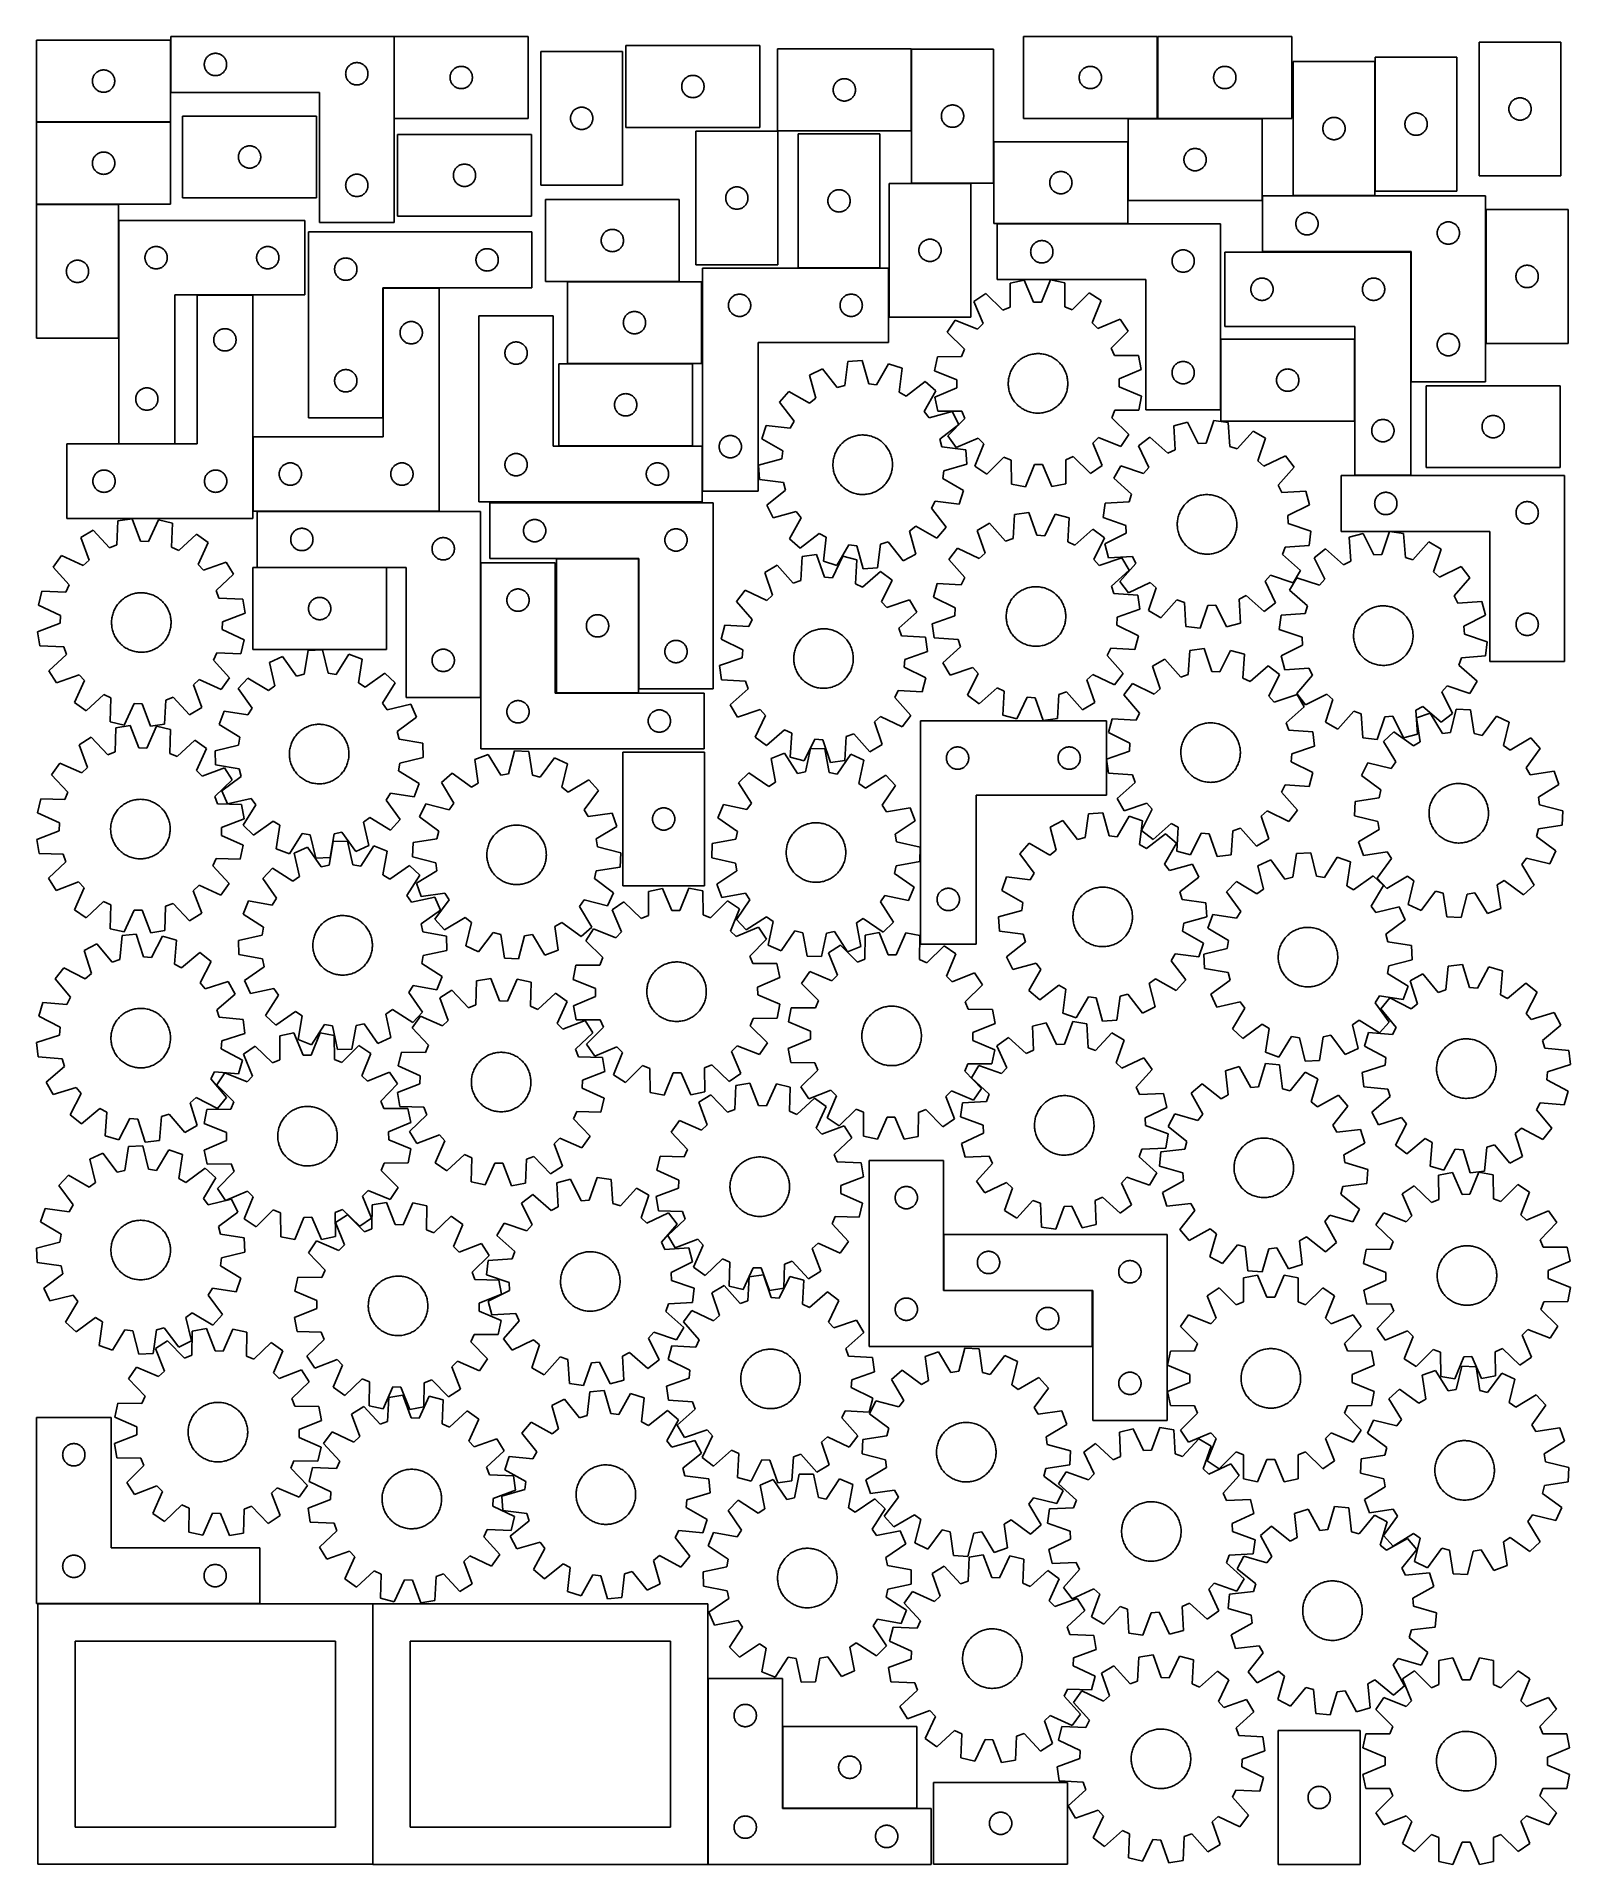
# Model space of a CAD drawing. Header units: millimetres. Extents: x 7 to 1243, y 7 to 1481.
import ezdxf

# ---------------------------------------------------------------- set-up
doc = ezdxf.new("R2010")
doc.units = ezdxf.units.MM
doc.layers.add('CUT', color=7, linetype='CONTINUOUS', true_color=0x000000)

msp = doc.modelspace()

# ---------------------------------------------------------------- linework, layer by layer
at = {"layer": 'CUT'}
for p, q in [((114.568782, 1477.697576), (6.568782, 1477.697576)), ((6.568782, 1477.697576), (6.568782, 1411.697576)), ((114.568782, 1411.697576), (114.568782, 1477.697576)), ((294.78747, 1480.599921), (114.78747, 1480.599921)), ((114.78747, 1480.599921), (114.78747, 1435.599921)), ((294.78747, 1330.599921), (294.78747, 1480.599921)), ((403.004634, 1480.581365), (295.004634, 1480.581365)), ((295.004634, 1480.581365), (295.004634, 1414.581365)), ((403.004634, 1414.581365), (403.004634, 1480.581365)), ((910.288295, 1480.584295), (802.288295, 1480.584295)), ((802.288295, 1480.584295), (802.288295, 1414.584295)), ((910.288295, 1414.584295), (910.288295, 1480.584295)), ((1018.752559, 1480.585272), (910.752559, 1480.585272)), ((910.752559, 1480.585272), (910.752559, 1414.585272)), ((1018.752559, 1414.585272), (1018.752559, 1480.585272)), ((1169.83762, 1476.180725), (1169.83762, 1368.180725)), ((1235.83762, 1476.180725), (1169.83762, 1476.180725)), ((1235.83762, 1368.180725), (1235.83762, 1476.180725)), ((141.864466, 1459.274656), (141.960402, 1459.855733)), ((141.960402, 1459.855733), (142.094138, 1460.429292)), ((142.094138, 1460.429292), (142.265099, 1460.992876)), ((142.265099, 1460.992876), (142.472554, 1461.544071)), ((142.472554, 1461.544071), (142.715615, 1462.080519)), ((142.715615, 1462.080519), (142.993241, 1462.599921)), ((142.993241, 1462.599921), (143.304243, 1463.100053)), ((143.304243, 1463.100053), (143.64729, 1463.578773)), ((143.64729, 1463.578773), (144.020912, 1464.034033)), ((144.020912, 1464.034033), (144.423509, 1464.463882)), ((144.423509, 1464.463882), (144.853358, 1464.866479)), ((144.853358, 1464.866479), (145.308617, 1465.240101)), ((145.308617, 1465.240101), (145.787338, 1465.583147)), ((145.787338, 1465.583147), (146.28747, 1465.894149)), ((146.28747, 1465.894149), (146.806872, 1466.171775)), ((146.806872, 1466.171775), (147.343319, 1466.414836)), ((147.343319, 1466.414836), (147.894515, 1466.622292)), ((147.894515, 1466.622292), (148.458099, 1466.793253)), ((148.458099, 1466.793253), (149.031657, 1466.926988)), ((149.031657, 1466.926988), (149.612734, 1467.022924)), ((149.612734, 1467.022924), (150.198842, 1467.080651)), ((150.198842, 1467.080651), (150.78747, 1467.099921)), ((150.78747, 1467.099921), (151.376098, 1467.080651)), ((151.376098, 1467.080651), (151.962206, 1467.022924)), ((151.962206, 1467.022924), (152.543283, 1466.926988)), ((152.543283, 1466.926988), (153.116841, 1466.793253)), ((153.116841, 1466.793253), (153.680425, 1466.622292)), ((153.680425, 1466.622292), (154.231621, 1466.414836)), ((154.231621, 1466.414836), (154.768068, 1466.171775)), ((154.768068, 1466.171775), (155.28747, 1465.894149)), ((155.28747, 1465.894149), (155.787602, 1465.583147)), ((155.787602, 1465.583147), (156.266323, 1465.240101)), ((156.266323, 1465.240101), (156.721582, 1464.866479)), ((156.721582, 1464.866479), (157.151431, 1464.463882)), ((157.151431, 1464.463882), (157.554028, 1464.034033)), ((157.554028, 1464.034033), (157.92765, 1463.578773)), ((157.92765, 1463.578773), (158.270696, 1463.100053)), ((158.270696, 1463.100053), (158.581699, 1462.599921)), ((158.581699, 1462.599921), (158.859325, 1462.080519)), ((158.859325, 1462.080519), (159.102386, 1461.544071)), ((159.102386, 1461.544071), (159.309841, 1460.992876)), ((159.309841, 1460.992876), (159.480802, 1460.429292)), ((159.480802, 1460.429292), (159.614538, 1459.855733)), ((159.614538, 1459.855733), (159.710474, 1459.274656)), ((262.458099, 1459.293253), (263.031657, 1459.426988)), ((263.031657, 1459.426988), (263.612734, 1459.522924)), ((263.612734, 1459.522924), (264.198842, 1459.580651)), ((264.198842, 1459.580651), (264.78747, 1459.599921)), ((264.78747, 1459.599921), (265.376098, 1459.580651)), ((265.376098, 1459.580651), (265.962206, 1459.522924)), ((265.962206, 1459.522924), (266.543283, 1459.426988)), ((266.543283, 1459.426988), (267.116841, 1459.293253)), ((479.117306, 1468.650455), (413.117306, 1468.650455)), ((413.117306, 1468.650455), (413.117306, 1360.650455)), ((479.117306, 1360.650455), (479.117306, 1468.650455)), ((589.801753, 1473.305731), (481.801753, 1473.305731)), ((481.801753, 1473.305731), (481.801753, 1407.305731)), ((589.801753, 1407.305731), (589.801753, 1473.305731)), ((711.932552, 1470.611395), (603.932552, 1470.611395)), ((603.932552, 1470.611395), (603.932552, 1404.611395)), ((711.932552, 1404.611395), (711.932552, 1470.611395)), ((778.18475, 1470.43732), (712.18475, 1470.43732)), ((712.18475, 1470.43732), (712.18475, 1362.43732)), ((778.18475, 1362.43732), (778.18475, 1470.43732)), ((1019.789375, 1460.424378), (1019.789375, 1352.424378)), ((1085.789375, 1460.424378), (1019.789375, 1460.424378)), ((1085.789375, 1352.424378), (1085.789375, 1460.424378)), ((1086.000633, 1463.989075), (1086.000633, 1355.989075)), ((1152.000633, 1463.989075), (1086.000633, 1463.989075)), ((1152.000633, 1355.989075), (1152.000633, 1463.989075)), ((51.568782, 1444.697576), (51.588052, 1445.286205)), ((51.588052, 1444.108948), (51.568782, 1444.697576)), ((51.588052, 1445.286205), (51.645778, 1445.872312)), ((51.645778, 1445.872312), (51.741714, 1446.453389)), ((51.741714, 1446.453389), (51.87545, 1447.026948)), ((51.87545, 1447.026948), (52.046411, 1447.590532)), ((52.046411, 1447.590532), (52.253866, 1448.141727)), ((52.253866, 1448.141727), (52.496927, 1448.678175)), ((52.496927, 1448.678175), (52.774553, 1449.197576)), ((52.774553, 1449.197576), (53.085555, 1449.697708)), ((53.085555, 1449.697708), (53.428602, 1450.176429)), ((53.428602, 1450.176429), (53.802224, 1450.631689)), ((53.802224, 1450.631689), (54.204821, 1451.061537)), ((54.204821, 1451.061537), (54.63467, 1451.464135)), ((54.63467, 1451.464135), (55.089929, 1451.837756)), ((55.089929, 1451.837756), (55.56865, 1452.180803)), ((55.56865, 1452.180803), (56.068782, 1452.491805)), ((56.068782, 1452.491805), (56.588184, 1452.769431)), ((56.588184, 1452.769431), (57.124631, 1453.012492)), ((57.124631, 1453.012492), (57.675827, 1453.219948)), ((57.675827, 1453.219948), (58.239411, 1453.390909)), ((58.239411, 1453.390909), (58.812969, 1453.524644)), ((58.812969, 1453.524644), (59.394046, 1453.62058)), ((59.394046, 1453.62058), (59.980154, 1453.678307)), ((59.980154, 1453.678307), (60.568782, 1453.697576)), ((60.568782, 1453.697576), (61.15741, 1453.678307)), ((61.15741, 1453.678307), (61.743518, 1453.62058)), ((61.743518, 1453.62058), (62.324595, 1453.524644)), ((62.324595, 1453.524644), (62.898153, 1453.390909)), ((62.898153, 1453.390909), (63.461737, 1453.219948)), ((63.461737, 1453.219948), (64.012933, 1453.012492)), ((64.012933, 1453.012492), (64.54938, 1452.769431)), ((64.54938, 1452.769431), (65.068782, 1452.491805)), ((65.068782, 1452.491805), (65.568914, 1452.180803)), ((65.568914, 1452.180803), (66.047635, 1451.837756)), ((66.047635, 1451.837756), (66.502894, 1451.464135)), ((66.502894, 1451.464135), (66.932743, 1451.061537)), ((66.932743, 1451.061537), (67.33534, 1450.631689)), ((67.33534, 1450.631689), (67.708962, 1450.176429)), ((67.708962, 1450.176429), (68.052009, 1449.697708)), ((68.052009, 1449.697708), (68.363011, 1449.197576)), ((68.363011, 1449.197576), (68.640637, 1448.678175)), ((68.640637, 1448.678175), (68.883698, 1448.141727)), ((68.883698, 1448.141727), (69.091153, 1447.590532)), ((69.091153, 1447.590532), (69.262114, 1447.026948)), ((69.262114, 1447.026948), (69.39585, 1446.453389)), ((69.39585, 1446.453389), (69.491786, 1445.872312)), ((69.491786, 1445.872312), (69.549512, 1445.286205)), ((69.549512, 1445.286205), (69.568782, 1444.697576)), ((69.568782, 1444.697576), (69.549512, 1444.108948)), ((141.78747, 1458.099921), (141.80674, 1458.688549)), ((141.80674, 1457.511292), (141.78747, 1458.099921)), ((141.80674, 1458.688549), (141.864466, 1459.274656)), ((141.864466, 1456.925185), (141.80674, 1457.511292)), ((141.960402, 1456.344108), (141.864466, 1456.925185)), ((142.094138, 1455.770549), (141.960402, 1456.344108)), ((142.265099, 1455.206965), (142.094138, 1455.770549)), ((142.472554, 1454.65577), (142.265099, 1455.206965)), ((142.715615, 1454.119322), (142.472554, 1454.65577)), ((142.993241, 1453.599921), (142.715615, 1454.119322)), ((143.304243, 1453.099788), (142.993241, 1453.599921)), ((143.64729, 1452.621068), (143.304243, 1453.099788)), ((144.020912, 1452.165808), (143.64729, 1452.621068)), ((144.423509, 1451.735959), (144.020912, 1452.165808)), ((144.853358, 1451.333362), (144.423509, 1451.735959)), ((145.308617, 1450.95974), (144.853358, 1451.333362)), ((145.787338, 1450.616694), (145.308617, 1450.95974)), ((146.28747, 1450.305692), (145.787338, 1450.616694)), ((146.806872, 1450.028066), (146.28747, 1450.305692)), ((147.343319, 1449.785005), (146.806872, 1450.028066)), ((147.894515, 1449.577549), (147.343319, 1449.785005)), ((148.458099, 1449.406588), (147.894515, 1449.577549)), ((149.031657, 1449.272853), (148.458099, 1449.406588)), ((149.612734, 1449.176917), (149.031657, 1449.272853)), ((150.198842, 1449.11919), (149.612734, 1449.176917)), ((150.78747, 1449.099921), (150.198842, 1449.11919)), ((151.376098, 1449.11919), (150.78747, 1449.099921)), ((151.962206, 1449.176917), (151.376098, 1449.11919)), ((152.543283, 1449.272853), (151.962206, 1449.176917)), ((153.116841, 1449.406588), (152.543283, 1449.272853)), ((153.680425, 1449.577549), (153.116841, 1449.406588)), ((154.231621, 1449.785005), (153.680425, 1449.577549)), ((154.768068, 1450.028066), (154.231621, 1449.785005)), ((155.28747, 1450.305692), (154.768068, 1450.028066)), ((155.787602, 1450.616694), (155.28747, 1450.305692)), ((156.266323, 1450.95974), (155.787602, 1450.616694)), ((156.721582, 1451.333362), (156.266323, 1450.95974)), ((157.151431, 1451.735959), (156.721582, 1451.333362)), ((157.554028, 1452.165808), (157.151431, 1451.735959)), ((157.92765, 1452.621068), (157.554028, 1452.165808)), ((158.270696, 1453.099788), (157.92765, 1452.621068)), ((158.581699, 1453.599921), (158.270696, 1453.099788)), ((158.859325, 1454.119322), (158.581699, 1453.599921)), ((159.102386, 1454.65577), (158.859325, 1454.119322)), ((159.309841, 1455.206965), (159.102386, 1454.65577)), ((159.480802, 1455.770549), (159.309841, 1455.206965)), ((159.614538, 1456.344108), (159.480802, 1455.770549)), ((159.710474, 1456.925185), (159.614538, 1456.344108)), ((159.710474, 1459.274656), (159.7682, 1458.688549)), ((159.7682, 1457.511292), (159.710474, 1456.925185)), ((159.7682, 1458.688549), (159.78747, 1458.099921)), ((159.78747, 1458.099921), (159.7682, 1457.511292)), ((255.78747, 1450.599921), (255.80674, 1451.188549)), ((255.80674, 1450.011292), (255.78747, 1450.599921)), ((255.80674, 1451.188549), (255.864466, 1451.774656)), ((255.864466, 1449.425185), (255.80674, 1450.011292)), ((255.864466, 1451.774656), (255.960402, 1452.355733)), ((255.960402, 1448.844108), (255.864466, 1449.425185)), ((255.960402, 1452.355733), (256.094138, 1452.929292)), ((256.094138, 1448.270549), (255.960402, 1448.844108)), ((256.094138, 1452.929292), (256.265099, 1453.492876)), ((256.265099, 1447.706965), (256.094138, 1448.270549)), ((256.265099, 1453.492876), (256.472554, 1454.044071)), ((256.472554, 1447.15577), (256.265099, 1447.706965)), ((256.472554, 1454.044071), (256.715615, 1454.580519)), ((256.715615, 1446.619322), (256.472554, 1447.15577)), ((256.715615, 1454.580519), (256.993241, 1455.099921)), ((256.993241, 1446.099921), (256.715615, 1446.619322)), ((256.993241, 1455.099921), (257.304243, 1455.600053)), ((257.304243, 1445.599788), (256.993241, 1446.099921)), ((257.304243, 1455.600053), (257.64729, 1456.078773)), ((257.64729, 1445.121068), (257.304243, 1445.599788)), ((257.64729, 1456.078773), (258.020912, 1456.534033)), ((258.020912, 1444.665808), (257.64729, 1445.121068)), ((258.020912, 1456.534033), (258.423509, 1456.963882)), ((258.423509, 1444.235959), (258.020912, 1444.665808)), ((258.423509, 1456.963882), (258.853358, 1457.366479)), ((258.853358, 1457.366479), (259.308617, 1457.740101)), ((259.308617, 1457.740101), (259.787338, 1458.083147)), ((259.787338, 1458.083147), (260.28747, 1458.394149)), ((260.28747, 1458.394149), (260.806872, 1458.671775)), ((260.806872, 1458.671775), (261.343319, 1458.914836)), ((261.343319, 1458.914836), (261.894515, 1459.122292)), ((261.894515, 1459.122292), (262.458099, 1459.293253)), ((267.116841, 1459.293253), (267.680425, 1459.122292)), ((267.680425, 1459.122292), (268.231621, 1458.914836)), ((268.231621, 1458.914836), (268.768068, 1458.671775)), ((268.768068, 1458.671775), (269.28747, 1458.394149)), ((269.28747, 1458.394149), (269.787602, 1458.083147)), ((269.787602, 1458.083147), (270.266323, 1457.740101)), ((270.266323, 1457.740101), (270.721582, 1457.366479)), ((270.721582, 1457.366479), (271.151431, 1456.963882)), ((271.151431, 1456.963882), (271.554028, 1456.534033)), ((271.554028, 1444.665808), (271.151431, 1444.235959)), ((271.554028, 1456.534033), (271.92765, 1456.078773)), ((271.92765, 1445.121068), (271.554028, 1444.665808)), ((271.92765, 1456.078773), (272.270696, 1455.600053)), ((272.270696, 1445.599788), (271.92765, 1445.121068)), ((272.270696, 1455.600053), (272.581699, 1455.099921)), ((272.581699, 1446.099921), (272.270696, 1445.599788)), ((272.581699, 1455.099921), (272.859325, 1454.580519)), ((272.859325, 1446.619322), (272.581699, 1446.099921)), ((272.859325, 1454.580519), (273.102386, 1454.044071)), ((273.102386, 1447.15577), (272.859325, 1446.619322)), ((273.102386, 1454.044071), (273.309841, 1453.492876)), ((273.309841, 1447.706965), (273.102386, 1447.15577)), ((273.309841, 1453.492876), (273.480802, 1452.929292)), ((273.480802, 1448.270549), (273.309841, 1447.706965)), ((273.480802, 1452.929292), (273.614538, 1452.355733)), ((273.614538, 1448.844108), (273.480802, 1448.270549)), ((273.614538, 1452.355733), (273.710474, 1451.774656)), ((273.710474, 1449.425185), (273.614538, 1448.844108)), ((273.710474, 1451.774656), (273.7682, 1451.188549)), ((273.7682, 1450.011292), (273.710474, 1449.425185)), ((273.7682, 1451.188549), (273.78747, 1450.599921)), ((273.78747, 1450.599921), (273.7682, 1450.011292)), ((340.004634, 1447.581365), (340.023904, 1448.169994)), ((340.023904, 1446.992737), (340.004634, 1447.581365)), ((340.023904, 1448.169994), (340.08163, 1448.756101)), ((340.08163, 1446.40663), (340.023904, 1446.992737)), ((340.08163, 1448.756101), (340.177567, 1449.337178)), ((340.177567, 1445.825553), (340.08163, 1446.40663)), ((340.177567, 1449.337178), (340.311302, 1449.910737)), ((340.311302, 1445.251994), (340.177567, 1445.825553)), ((340.311302, 1449.910737), (340.482263, 1450.474321)), ((340.482263, 1444.68841), (340.311302, 1445.251994)), ((340.482263, 1450.474321), (340.689718, 1451.025516)), ((340.689718, 1444.137215), (340.482263, 1444.68841)), ((340.689718, 1451.025516), (340.932779, 1451.561964)), ((340.932779, 1451.561964), (341.210405, 1452.081365)), ((341.210405, 1452.081365), (341.521408, 1452.581498)), ((341.521408, 1452.581498), (341.864454, 1453.060218)), ((341.864454, 1453.060218), (342.238076, 1453.515478)), ((342.238076, 1453.515478), (342.640673, 1453.945326)), ((342.640673, 1453.945326), (343.070522, 1454.347924)), ((343.070522, 1454.347924), (343.525781, 1454.721545)), ((343.525781, 1454.721545), (344.004502, 1455.064592)), ((344.004502, 1455.064592), (344.504634, 1455.375594)), ((344.504634, 1455.375594), (345.024036, 1455.65322)), ((345.024036, 1455.65322), (345.560483, 1455.896281)), ((345.560483, 1455.896281), (346.111679, 1456.103737)), ((346.111679, 1456.103737), (346.675263, 1456.274698)), ((346.675263, 1456.274698), (347.248821, 1456.408433)), ((347.248821, 1456.408433), (347.829898, 1456.504369)), ((347.829898, 1456.504369), (348.416006, 1456.562096)), ((348.416006, 1456.562096), (349.004634, 1456.581365)), ((349.004634, 1456.581365), (349.593262, 1456.562096)), ((349.593262, 1456.562096), (350.17937, 1456.504369)), ((350.17937, 1456.504369), (350.760447, 1456.408433)), ((350.760447, 1456.408433), (351.334005, 1456.274698)), ((351.334005, 1456.274698), (351.897589, 1456.103737)), ((351.897589, 1456.103737), (352.448785, 1455.896281)), ((352.448785, 1455.896281), (352.985232, 1455.65322)), ((352.985232, 1455.65322), (353.504634, 1455.375594)), ((353.504634, 1455.375594), (354.004766, 1455.064592)), ((354.004766, 1455.064592), (354.483487, 1454.721545)), ((354.483487, 1454.721545), (354.938746, 1454.347924)), ((354.938746, 1454.347924), (355.368595, 1453.945326)), ((355.368595, 1453.945326), (355.771192, 1453.515478)), ((355.771192, 1453.515478), (356.144814, 1453.060218)), ((356.144814, 1453.060218), (356.487861, 1452.581498)), ((356.487861, 1452.581498), (356.798863, 1452.081365)), ((356.798863, 1452.081365), (357.076489, 1451.561964)), ((357.076489, 1451.561964), (357.31955, 1451.025516)), ((357.31955, 1451.025516), (357.527005, 1450.474321)), ((357.527005, 1444.68841), (357.31955, 1444.137215)), ((357.527005, 1450.474321), (357.697966, 1449.910737)), ((357.697966, 1445.251994), (357.527005, 1444.68841)), ((357.697966, 1449.910737), (357.831702, 1449.337178)), ((357.831702, 1445.825553), (357.697966, 1445.251994)), ((357.831702, 1449.337178), (357.927638, 1448.756101)), ((357.927638, 1446.40663), (357.831702, 1445.825553)), ((357.927638, 1448.756101), (357.985364, 1448.169994)), ((357.985364, 1446.992737), (357.927638, 1446.40663)), ((357.985364, 1448.169994), (358.004634, 1447.581365)), ((358.004634, 1447.581365), (357.985364, 1446.992737)), ((527.729899, 1444.286329), (528.007525, 1444.805731)), ((528.007525, 1444.805731), (528.318527, 1445.305863)), ((528.318527, 1445.305863), (528.661573, 1445.784583)), ((528.661573, 1445.784583), (529.035195, 1446.239843)), ((529.035195, 1446.239843), (529.437792, 1446.669692)), ((529.437792, 1446.669692), (529.867641, 1447.072289)), ((529.867641, 1447.072289), (530.3229, 1447.445911)), ((530.3229, 1447.445911), (530.801621, 1447.788957)), ((530.801621, 1447.788957), (531.301753, 1448.099959)), ((531.301753, 1448.099959), (531.821155, 1448.377585)), ((531.821155, 1448.377585), (532.357602, 1448.620646)), ((532.357602, 1448.620646), (532.908798, 1448.828102)), ((532.908798, 1448.828102), (533.472382, 1448.999063)), ((533.472382, 1448.999063), (534.04594, 1449.132798)), ((534.04594, 1449.132798), (534.627017, 1449.228734)), ((534.627017, 1449.228734), (535.213125, 1449.286461)), ((535.213125, 1449.286461), (535.801753, 1449.305731)), ((535.801753, 1449.305731), (536.390381, 1449.286461)), ((536.390381, 1449.286461), (536.976489, 1449.228734)), ((536.976489, 1449.228734), (537.557566, 1449.132798)), ((537.557566, 1449.132798), (538.131125, 1448.999063)), ((538.131125, 1448.999063), (538.694708, 1448.828102)), ((538.694708, 1448.828102), (539.245904, 1448.620646)), ((539.245904, 1448.620646), (539.782351, 1448.377585)), ((539.782351, 1448.377585), (540.301753, 1448.099959)), ((540.301753, 1448.099959), (540.801885, 1447.788957)), ((540.801885, 1447.788957), (541.280606, 1447.445911)), ((541.280606, 1447.445911), (541.735866, 1447.072289)), ((541.735866, 1447.072289), (542.165714, 1446.669692)), ((542.165714, 1446.669692), (542.568311, 1446.239843)), ((542.568311, 1446.239843), (542.941933, 1445.784583)), ((542.941933, 1445.784583), (543.28498, 1445.305863)), ((543.28498, 1445.305863), (543.595982, 1444.805731)), ((543.595982, 1444.805731), (543.873608, 1444.286329)), ((651.998439, 1444.377953), (652.453699, 1444.751575)), ((652.453699, 1444.751575), (652.932419, 1445.094621)), ((652.932419, 1445.094621), (653.432552, 1445.405623)), ((653.432552, 1445.405623), (653.951953, 1445.683249)), ((653.951953, 1445.683249), (654.488401, 1445.92631)), ((654.488401, 1445.92631), (655.039596, 1446.133766)), ((655.039596, 1446.133766), (655.60318, 1446.304727)), ((655.60318, 1446.304727), (656.176739, 1446.438462)), ((656.176739, 1446.438462), (656.757816, 1446.534398)), ((656.757816, 1446.534398), (657.343923, 1446.592125)), ((657.343923, 1446.592125), (657.932552, 1446.611395)), ((657.932552, 1446.611395), (658.52118, 1446.592125)), ((658.52118, 1446.592125), (659.107287, 1446.534398)), ((659.107287, 1446.534398), (659.688364, 1446.438462)), ((659.688364, 1446.438462), (660.261923, 1446.304727)), ((660.261923, 1446.304727), (660.825507, 1446.133766)), ((660.825507, 1446.133766), (661.376702, 1445.92631)), ((661.376702, 1445.92631), (661.91315, 1445.683249)), ((661.91315, 1445.683249), (662.432552, 1445.405623)), ((662.432552, 1445.405623), (662.932684, 1445.094621)), ((662.932684, 1445.094621), (663.411404, 1444.751575)), ((663.411404, 1444.751575), (663.866664, 1444.377953)), ((847.288295, 1447.584295), (847.307565, 1448.172923)), ((847.307565, 1446.995667), (847.288295, 1447.584295)), ((847.307565, 1448.172923), (847.365291, 1448.759031)), ((847.365291, 1446.409559), (847.307565, 1446.995667)), ((847.365291, 1448.759031), (847.461227, 1449.340108)), ((847.461227, 1445.828482), (847.365291, 1446.409559)), ((847.461227, 1449.340108), (847.594963, 1449.913666)), ((847.594963, 1445.254924), (847.461227, 1445.828482)), ((847.594963, 1449.913666), (847.765924, 1450.47725)), ((847.765924, 1444.69134), (847.594963, 1445.254924)), ((847.765924, 1450.47725), (847.973379, 1451.028446)), ((847.973379, 1444.140144), (847.765924, 1444.69134)), ((847.973379, 1451.028446), (848.21644, 1451.564893)), ((848.21644, 1451.564893), (848.494066, 1452.084295)), ((848.494066, 1452.084295), (848.805068, 1452.584427)), ((848.805068, 1452.584427), (849.148115, 1453.063148)), ((849.148115, 1453.063148), (849.521737, 1453.518407)), ((849.521737, 1453.518407), (849.924334, 1453.948256)), ((849.924334, 1453.948256), (850.354183, 1454.350853)), ((850.354183, 1454.350853), (850.809442, 1454.724475)), ((850.809442, 1454.724475), (851.288163, 1455.067522)), ((851.288163, 1455.067522), (851.788295, 1455.378524)), ((851.788295, 1455.378524), (852.307697, 1455.65615)), ((852.307697, 1455.65615), (852.844144, 1455.899211)), ((852.844144, 1455.899211), (853.39534, 1456.106666)), ((853.39534, 1456.106666), (853.958924, 1456.277628)), ((853.958924, 1456.277628), (854.532482, 1456.411363)), ((854.532482, 1456.411363), (855.113559, 1456.507299)), ((855.113559, 1456.507299), (855.699667, 1456.565025)), ((855.699667, 1456.565025), (856.288295, 1456.584295)), ((856.288295, 1456.584295), (856.876923, 1456.565025)), ((856.876923, 1456.565025), (857.463031, 1456.507299)), ((857.463031, 1456.507299), (858.044108, 1456.411363)), ((858.044108, 1456.411363), (858.617666, 1456.277628)), ((858.617666, 1456.277628), (859.18125, 1456.106666)), ((859.18125, 1456.106666), (859.732446, 1455.899211)), ((859.732446, 1455.899211), (860.268893, 1455.65615)), ((860.268893, 1455.65615), (860.788295, 1455.378524)), ((860.788295, 1455.378524), (861.288427, 1455.067522)), ((861.288427, 1455.067522), (861.767148, 1454.724475)), ((861.767148, 1454.724475), (862.222407, 1454.350853)), ((862.222407, 1454.350853), (862.652256, 1453.948256)), ((862.652256, 1453.948256), (863.054853, 1453.518407)), ((863.054853, 1453.518407), (863.428475, 1453.063148)), ((863.428475, 1453.063148), (863.771521, 1452.584427)), ((863.771521, 1452.584427), (864.082524, 1452.084295)), ((864.082524, 1452.084295), (864.36015, 1451.564893)), ((864.36015, 1451.564893), (864.603211, 1451.028446)), ((864.603211, 1451.028446), (864.810666, 1450.47725)), ((864.810666, 1444.69134), (864.603211, 1444.140144)), ((864.810666, 1450.47725), (864.981627, 1449.913666)), ((864.981627, 1445.254924), (864.810666, 1444.69134)), ((864.981627, 1449.913666), (865.115362, 1449.340108)), ((865.115362, 1445.828482), (864.981627, 1445.254924)), ((865.115362, 1449.340108), (865.211299, 1448.759031)), ((865.211299, 1446.409559), (865.115362, 1445.828482)), ((865.211299, 1448.759031), (865.269025, 1448.172923)), ((865.269025, 1446.995667), (865.211299, 1446.409559)), ((865.269025, 1448.172923), (865.288295, 1447.584295)), ((865.288295, 1447.584295), (865.269025, 1446.995667)), ((955.752559, 1447.585272), (955.771829, 1448.1739)), ((955.771829, 1446.996643), (955.752559, 1447.585272)), ((955.771829, 1448.1739), (955.829555, 1448.760007)), ((955.829555, 1446.410536), (955.771829, 1446.996643)), ((955.829555, 1448.760007), (955.925491, 1449.341085)), ((955.925491, 1445.829459), (955.829555, 1446.410536)), ((955.925491, 1449.341085), (956.059226, 1449.914643)), ((956.059226, 1445.2559), (955.925491, 1445.829459)), ((956.059226, 1449.914643), (956.230188, 1450.478227)), ((956.230188, 1444.692316), (956.059226, 1445.2559)), ((956.230188, 1450.478227), (956.437643, 1451.029423)), ((956.437643, 1444.141121), (956.230188, 1444.692316)), ((956.437643, 1451.029423), (956.680704, 1451.56587)), ((956.680704, 1451.56587), (956.95833, 1452.085272)), ((956.95833, 1452.085272), (957.269332, 1452.585404)), ((957.269332, 1452.585404), (957.612379, 1453.064125)), ((957.612379, 1453.064125), (957.986001, 1453.519384)), ((957.986001, 1453.519384), (958.388598, 1453.949233)), ((958.388598, 1453.949233), (958.818447, 1454.35183)), ((958.818447, 1454.35183), (959.273706, 1454.725452)), ((959.273706, 1454.725452), (959.752427, 1455.068498)), ((959.752427, 1455.068498), (960.252559, 1455.3795)), ((960.252559, 1455.3795), (960.771961, 1455.657126)), ((960.771961, 1455.657126), (961.308408, 1455.900187)), ((961.308408, 1455.900187), (961.859604, 1456.107643)), ((961.859604, 1456.107643), (962.423187, 1456.278604)), ((962.423187, 1456.278604), (962.996746, 1456.412339)), ((962.996746, 1456.412339), (963.577823, 1456.508275)), ((963.577823, 1456.508275), (964.163931, 1456.566002)), ((964.163931, 1456.566002), (964.752559, 1456.585272)), ((964.752559, 1456.585272), (965.341187, 1456.566002)), ((965.341187, 1456.566002), (965.927295, 1456.508275)), ((965.927295, 1456.508275), (966.508372, 1456.412339)), ((966.508372, 1456.412339), (967.08193, 1456.278604)), ((967.08193, 1456.278604), (967.645514, 1456.107643)), ((967.645514, 1456.107643), (968.19671, 1455.900187)), ((968.19671, 1455.900187), (968.733157, 1455.657126)), ((968.733157, 1455.657126), (969.252559, 1455.3795)), ((969.252559, 1455.3795), (969.752691, 1455.068498)), ((969.752691, 1455.068498), (970.231412, 1454.725452)), ((970.231412, 1454.725452), (970.686671, 1454.35183)), ((970.686671, 1454.35183), (971.11652, 1453.949233)), ((971.11652, 1453.949233), (971.519117, 1453.519384)), ((971.519117, 1453.519384), (971.892739, 1453.064125)), ((971.892739, 1453.064125), (972.235785, 1452.585404)), ((972.235785, 1452.585404), (972.546787, 1452.085272)), ((972.546787, 1452.085272), (972.824414, 1451.56587)), ((972.824414, 1451.56587), (973.067475, 1451.029423)), ((973.067475, 1451.029423), (973.27493, 1450.478227)), ((973.27493, 1444.692316), (973.067475, 1444.141121)), ((973.27493, 1450.478227), (973.445891, 1449.914643)), ((973.445891, 1445.2559), (973.27493, 1444.692316)), ((973.445891, 1449.914643), (973.579626, 1449.341085)), ((973.579626, 1445.829459), (973.445891, 1445.2559)), ((973.579626, 1449.341085), (973.675563, 1448.760007)), ((973.675563, 1446.410536), (973.579626, 1445.829459)), ((973.675563, 1448.760007), (973.733289, 1448.1739)), ((973.733289, 1446.996643), (973.675563, 1446.410536)), ((973.733289, 1448.1739), (973.752559, 1447.585272)), ((973.752559, 1447.585272), (973.733289, 1446.996643)), ((51.645778, 1443.522841), (51.588052, 1444.108948)), ((51.741714, 1442.941763), (51.645778, 1443.522841)), ((51.87545, 1442.368205), (51.741714, 1442.941763)), ((52.046411, 1441.804621), (51.87545, 1442.368205)), ((52.253866, 1441.253425), (52.046411, 1441.804621)), ((52.496927, 1440.716978), (52.253866, 1441.253425)), ((52.774553, 1440.197576), (52.496927, 1440.716978)), ((53.085555, 1439.697444), (52.774553, 1440.197576)), ((53.428602, 1439.218723), (53.085555, 1439.697444)), ((53.802224, 1438.763464), (53.428602, 1439.218723)), ((54.204821, 1438.333615), (53.802224, 1438.763464)), ((54.63467, 1437.931018), (54.204821, 1438.333615)), ((55.089929, 1437.557396), (54.63467, 1437.931018)), ((55.56865, 1437.21435), (55.089929, 1437.557396)), ((56.068782, 1436.903348), (55.56865, 1437.21435)), ((56.588184, 1436.625722), (56.068782, 1436.903348)), ((57.124631, 1436.382661), (56.588184, 1436.625722)), ((57.675827, 1436.175205), (57.124631, 1436.382661)), ((58.239411, 1436.004244), (57.675827, 1436.175205)), ((58.812969, 1435.870509), (58.239411, 1436.004244)), ((59.394046, 1435.774573), (58.812969, 1435.870509)), ((59.980154, 1435.716846), (59.394046, 1435.774573)), ((60.568782, 1435.697576), (59.980154, 1435.716846)), ((61.15741, 1435.716846), (60.568782, 1435.697576)), ((61.743518, 1435.774573), (61.15741, 1435.716846)), ((62.324595, 1435.870509), (61.743518, 1435.774573)), ((62.898153, 1436.004244), (62.324595, 1435.870509)), ((63.461737, 1436.175205), (62.898153, 1436.004244)), ((64.012933, 1436.382661), (63.461737, 1436.175205)), ((64.54938, 1436.625722), (64.012933, 1436.382661)), ((65.068782, 1436.903348), (64.54938, 1436.625722)), ((65.568914, 1437.21435), (65.068782, 1436.903348)), ((66.047635, 1437.557396), (65.568914, 1437.21435)), ((66.502894, 1437.931018), (66.047635, 1437.557396)), ((66.932743, 1438.333615), (66.502894, 1437.931018)), ((67.33534, 1438.763464), (66.932743, 1438.333615)), ((67.708962, 1439.218723), (67.33534, 1438.763464)), ((68.052009, 1439.697444), (67.708962, 1439.218723)), ((68.363011, 1440.197576), (68.052009, 1439.697444)), ((68.640637, 1440.716978), (68.363011, 1440.197576)), ((68.883698, 1441.253425), (68.640637, 1440.716978)), ((69.091153, 1441.804621), (68.883698, 1441.253425)), ((69.262114, 1442.368205), (69.091153, 1441.804621)), ((69.39585, 1442.941763), (69.262114, 1442.368205)), ((69.491786, 1443.522841), (69.39585, 1442.941763)), ((69.549512, 1444.108948), (69.491786, 1443.522841)), ((114.78747, 1435.599921), (234.78747, 1435.599921)), ((234.78747, 1435.599921), (234.78747, 1330.599921)), ((258.853358, 1443.833362), (258.423509, 1444.235959)), ((259.308617, 1443.45974), (258.853358, 1443.833362)), ((259.787338, 1443.116694), (259.308617, 1443.45974)), ((260.28747, 1442.805692), (259.787338, 1443.116694)), ((260.806872, 1442.528066), (260.28747, 1442.805692)), ((261.343319, 1442.285005), (260.806872, 1442.528066)), ((261.894515, 1442.077549), (261.343319, 1442.285005)), ((262.458099, 1441.906588), (261.894515, 1442.077549)), ((263.031657, 1441.772853), (262.458099, 1441.906588)), ((263.612734, 1441.676917), (263.031657, 1441.772853)), ((264.198842, 1441.61919), (263.612734, 1441.676917)), ((264.78747, 1441.599921), (264.198842, 1441.61919)), ((265.376098, 1441.61919), (264.78747, 1441.599921)), ((265.962206, 1441.676917), (265.376098, 1441.61919)), ((266.543283, 1441.772853), (265.962206, 1441.676917)), ((267.116841, 1441.906588), (266.543283, 1441.772853)), ((267.680425, 1442.077549), (267.116841, 1441.906588)), ((268.231621, 1442.285005), (267.680425, 1442.077549)), ((268.768068, 1442.528066), (268.231621, 1442.285005)), ((269.28747, 1442.805692), (268.768068, 1442.528066)), ((269.787602, 1443.116694), (269.28747, 1442.805692)), ((270.266323, 1443.45974), (269.787602, 1443.116694)), ((270.721582, 1443.833362), (270.266323, 1443.45974)), ((271.151431, 1444.235959), (270.721582, 1443.833362)), ((340.932779, 1443.600767), (340.689718, 1444.137215)), ((341.210405, 1443.081365), (340.932779, 1443.600767)), ((341.521408, 1442.581233), (341.210405, 1443.081365)), ((341.864454, 1442.102513), (341.521408, 1442.581233)), ((342.238076, 1441.647253), (341.864454, 1442.102513)), ((342.640673, 1441.217404), (342.238076, 1441.647253)), ((343.070522, 1440.814807), (342.640673, 1441.217404)), ((343.525781, 1440.441185), (343.070522, 1440.814807)), ((344.004502, 1440.098139), (343.525781, 1440.441185)), ((344.504634, 1439.787137), (344.004502, 1440.098139)), ((345.024036, 1439.509511), (344.504634, 1439.787137)), ((345.560483, 1439.26645), (345.024036, 1439.509511)), ((346.111679, 1439.058994), (345.560483, 1439.26645)), ((346.675263, 1438.888033), (346.111679, 1439.058994)), ((347.248821, 1438.754298), (346.675263, 1438.888033)), ((347.829898, 1438.658362), (347.248821, 1438.754298)), ((348.416006, 1438.600635), (347.829898, 1438.658362)), ((349.004634, 1438.581365), (348.416006, 1438.600635)), ((349.593262, 1438.600635), (349.004634, 1438.581365)), ((350.17937, 1438.658362), (349.593262, 1438.600635)), ((350.760447, 1438.754298), (350.17937, 1438.658362)), ((351.334005, 1438.888033), (350.760447, 1438.754298)), ((351.897589, 1439.058994), (351.334005, 1438.888033)), ((352.448785, 1439.26645), (351.897589, 1439.058994)), ((352.985232, 1439.509511), (352.448785, 1439.26645)), ((353.504634, 1439.787137), (352.985232, 1439.509511)), ((354.004766, 1440.098139), (353.504634, 1439.787137)), ((354.483487, 1440.441185), (354.004766, 1440.098139)), ((354.938746, 1440.814807), (354.483487, 1440.441185)), ((355.368595, 1441.217404), (354.938746, 1440.814807)), ((355.771192, 1441.647253), (355.368595, 1441.217404)), ((356.144814, 1442.102513), (355.771192, 1441.647253)), ((356.487861, 1442.581233), (356.144814, 1442.102513)), ((356.798863, 1443.081365), (356.487861, 1442.581233)), ((357.076489, 1443.600767), (356.798863, 1443.081365)), ((357.31955, 1444.137215), (357.076489, 1443.600767)), ((526.801753, 1440.305731), (526.821023, 1440.894359)), ((526.821023, 1439.717102), (526.801753, 1440.305731)), ((526.821023, 1440.894359), (526.878749, 1441.480466)), ((526.878749, 1439.130995), (526.821023, 1439.717102)), ((526.878749, 1441.480466), (526.974686, 1442.061544)), ((526.974686, 1438.549918), (526.878749, 1439.130995)), ((526.974686, 1442.061544), (527.108421, 1442.635102)), ((527.108421, 1437.976359), (526.974686, 1438.549918)), ((527.108421, 1442.635102), (527.279382, 1443.198686)), ((527.279382, 1437.412775), (527.108421, 1437.976359)), ((527.279382, 1443.198686), (527.486837, 1443.749882)), ((527.486837, 1436.86158), (527.279382, 1437.412775)), ((527.486837, 1443.749882), (527.729899, 1444.286329)), ((527.729899, 1436.325132), (527.486837, 1436.86158)), ((528.007525, 1435.805731), (527.729899, 1436.325132)), ((528.318527, 1435.305599), (528.007525, 1435.805731)), ((528.661573, 1434.826878), (528.318527, 1435.305599)), ((529.035195, 1434.371618), (528.661573, 1434.826878)), ((529.437792, 1433.94177), (529.035195, 1434.371618)), ((529.867641, 1433.539172), (529.437792, 1433.94177)), ((530.3229, 1433.165551), (529.867641, 1433.539172)), ((530.801621, 1432.822504), (530.3229, 1433.165551)), ((531.301753, 1432.511502), (530.801621, 1432.822504)), ((531.821155, 1432.233876), (531.301753, 1432.511502)), ((532.357602, 1431.990815), (531.821155, 1432.233876)), ((532.908798, 1431.783359), (532.357602, 1431.990815)), ((533.472382, 1431.612398), (532.908798, 1431.783359)), ((534.04594, 1431.478663), (533.472382, 1431.612398)), ((534.627017, 1431.382727), (534.04594, 1431.478663)), ((535.213125, 1431.325), (534.627017, 1431.382727)), ((535.801753, 1431.305731), (535.213125, 1431.325)), ((536.390381, 1431.325), (535.801753, 1431.305731)), ((536.976489, 1431.382727), (536.390381, 1431.325)), ((537.557566, 1431.478663), (536.976489, 1431.382727)), ((538.131125, 1431.612398), (537.557566, 1431.478663)), ((538.694708, 1431.783359), (538.131125, 1431.612398)), ((539.245904, 1431.990815), (538.694708, 1431.783359)), ((539.782351, 1432.233876), (539.245904, 1431.990815)), ((540.301753, 1432.511502), (539.782351, 1432.233876)), ((540.801885, 1432.822504), (540.301753, 1432.511502)), ((541.280606, 1433.165551), (540.801885, 1432.822504)), ((541.735866, 1433.539172), (541.280606, 1433.165551)), ((542.165714, 1433.94177), (541.735866, 1433.539172)), ((542.568311, 1434.371618), (542.165714, 1433.94177)), ((542.941933, 1434.826878), (542.568311, 1434.371618)), ((543.28498, 1435.305599), (542.941933, 1434.826878)), ((543.595982, 1435.805731), (543.28498, 1435.305599)), ((543.873608, 1436.325132), (543.595982, 1435.805731)), ((543.873608, 1444.286329), (544.116669, 1443.749882)), ((544.116669, 1436.86158), (543.873608, 1436.325132)), ((544.116669, 1443.749882), (544.324124, 1443.198686)), ((544.324124, 1437.412775), (544.116669, 1436.86158)), ((544.324124, 1443.198686), (544.495086, 1442.635102)), ((544.495086, 1437.976359), (544.324124, 1437.412775)), ((544.495086, 1442.635102), (544.628821, 1442.061544)), ((544.628821, 1438.549918), (544.495086, 1437.976359)), ((544.628821, 1442.061544), (544.724757, 1441.480466)), ((544.724757, 1439.130995), (544.628821, 1438.549918)), ((544.724757, 1441.480466), (544.782483, 1440.894359)), ((544.782483, 1439.717102), (544.724757, 1439.130995)), ((544.782483, 1440.894359), (544.801753, 1440.305731)), ((544.801753, 1440.305731), (544.782483, 1439.717102)), ((648.932552, 1437.611395), (648.951821, 1438.200023)), ((648.951821, 1437.022767), (648.932552, 1437.611395)), ((648.951821, 1438.200023), (649.009548, 1438.78613)), ((649.009548, 1436.436659), (648.951821, 1437.022767)), ((649.009548, 1438.78613), (649.105484, 1439.367208)), ((649.105484, 1435.855582), (649.009548, 1436.436659)), ((649.105484, 1439.367208), (649.239219, 1439.940766)), ((649.239219, 1435.282023), (649.105484, 1435.855582)), ((649.239219, 1439.940766), (649.41018, 1440.50435)), ((649.41018, 1434.71844), (649.239219, 1435.282023)), ((649.41018, 1440.50435), (649.617636, 1441.055546)), ((649.617636, 1434.167244), (649.41018, 1434.71844)), ((649.617636, 1441.055546), (649.860697, 1441.591993)), ((649.860697, 1433.630796), (649.617636, 1434.167244)), ((649.860697, 1441.591993), (650.138323, 1442.111395)), ((650.138323, 1433.111395), (649.860697, 1433.630796)), ((650.138323, 1442.111395), (650.449325, 1442.611527)), ((650.449325, 1432.611263), (650.138323, 1433.111395)), ((650.449325, 1442.611527), (650.792371, 1443.090248)), ((650.792371, 1432.132542), (650.449325, 1432.611263)), ((650.792371, 1443.090248), (651.165993, 1443.545507)), ((651.165993, 1431.677282), (650.792371, 1432.132542)), ((651.165993, 1443.545507), (651.56859, 1443.975356)), ((651.56859, 1431.247434), (651.165993, 1431.677282)), ((651.56859, 1443.975356), (651.998439, 1444.377953)), ((651.998439, 1430.844836), (651.56859, 1431.247434)), ((652.453699, 1430.471215), (651.998439, 1430.844836)), ((652.932419, 1430.128168), (652.453699, 1430.471215)), ((653.432552, 1429.817166), (652.932419, 1430.128168)), ((662.932684, 1430.128168), (662.432552, 1429.817166)), ((663.411404, 1430.471215), (662.932684, 1430.128168)), ((663.866664, 1430.844836), (663.411404, 1430.471215)), ((663.866664, 1444.377953), (664.296513, 1443.975356)), ((664.296513, 1431.247434), (663.866664, 1430.844836)), ((664.296513, 1443.975356), (664.69911, 1443.545507)), ((664.69911, 1431.677282), (664.296513, 1431.247434)), ((664.69911, 1443.545507), (665.072732, 1443.090248)), ((665.072732, 1432.132542), (664.69911, 1431.677282)), ((665.072732, 1443.090248), (665.415778, 1442.611527)), ((665.415778, 1432.611263), (665.072732, 1432.132542)), ((665.415778, 1442.611527), (665.72678, 1442.111395)), ((665.72678, 1433.111395), (665.415778, 1432.611263)), ((665.72678, 1442.111395), (666.004406, 1441.591993)), ((666.004406, 1433.630796), (665.72678, 1433.111395)), ((666.004406, 1441.591993), (666.247467, 1441.055546)), ((666.247467, 1434.167244), (666.004406, 1433.630796)), ((666.247467, 1441.055546), (666.454923, 1440.50435)), ((666.454923, 1434.71844), (666.247467, 1434.167244)), ((666.454923, 1440.50435), (666.625884, 1439.940766)), ((666.625884, 1435.282023), (666.454923, 1434.71844)), ((666.625884, 1439.940766), (666.759619, 1439.367208)), ((666.759619, 1435.855582), (666.625884, 1435.282023)), ((666.759619, 1439.367208), (666.855555, 1438.78613)), ((666.855555, 1436.436659), (666.759619, 1435.855582)), ((666.855555, 1438.78613), (666.913282, 1438.200023)), ((666.913282, 1437.022767), (666.855555, 1436.436659)), ((666.913282, 1438.200023), (666.932552, 1437.611395)), ((666.932552, 1437.611395), (666.913282, 1437.022767)), ((848.21644, 1443.603697), (847.973379, 1444.140144)), ((848.494066, 1443.084295), (848.21644, 1443.603697)), ((848.805068, 1442.584163), (848.494066, 1443.084295)), ((849.148115, 1442.105442), (848.805068, 1442.584163)), ((849.521737, 1441.650183), (849.148115, 1442.105442)), ((849.924334, 1441.220334), (849.521737, 1441.650183)), ((850.354183, 1440.817737), (849.924334, 1441.220334)), ((850.809442, 1440.444115), (850.354183, 1440.817737)), ((851.288163, 1440.101069), (850.809442, 1440.444115)), ((851.788295, 1439.790066), (851.288163, 1440.101069)), ((852.307697, 1439.51244), (851.788295, 1439.790066)), ((852.844144, 1439.269379), (852.307697, 1439.51244)), ((853.39534, 1439.061924), (852.844144, 1439.269379)), ((853.958924, 1438.890963), (853.39534, 1439.061924)), ((854.532482, 1438.757228), (853.958924, 1438.890963)), ((855.113559, 1438.661291), (854.532482, 1438.757228)), ((855.699667, 1438.603565), (855.113559, 1438.661291)), ((856.288295, 1438.584295), (855.699667, 1438.603565)), ((856.876923, 1438.603565), (856.288295, 1438.584295)), ((857.463031, 1438.661291), (856.876923, 1438.603565)), ((858.044108, 1438.757228), (857.463031, 1438.661291)), ((858.617666, 1438.890963), (858.044108, 1438.757228)), ((859.18125, 1439.061924), (858.617666, 1438.890963)), ((859.732446, 1439.269379), (859.18125, 1439.061924)), ((860.268893, 1439.51244), (859.732446, 1439.269379)), ((860.788295, 1439.790066), (860.268893, 1439.51244)), ((861.288427, 1440.101069), (860.788295, 1439.790066)), ((861.767148, 1440.444115), (861.288427, 1440.101069)), ((862.222407, 1440.817737), (861.767148, 1440.444115)), ((862.652256, 1441.220334), (862.222407, 1440.817737)), ((863.054853, 1441.650183), (862.652256, 1441.220334)), ((863.428475, 1442.105442), (863.054853, 1441.650183)), ((863.771521, 1442.584163), (863.428475, 1442.105442)), ((864.082524, 1443.084295), (863.771521, 1442.584163)), ((864.36015, 1443.603697), (864.082524, 1443.084295)), ((864.603211, 1444.140144), (864.36015, 1443.603697)), ((956.680704, 1443.604673), (956.437643, 1444.141121)), ((956.95833, 1443.085272), (956.680704, 1443.604673)), ((957.269332, 1442.58514), (956.95833, 1443.085272)), ((957.612379, 1442.106419), (957.269332, 1442.58514)), ((957.986001, 1441.651159), (957.612379, 1442.106419)), ((958.388598, 1441.221311), (957.986001, 1441.651159)), ((958.818447, 1440.818713), (958.388598, 1441.221311)), ((959.273706, 1440.445092), (958.818447, 1440.818713)), ((959.752427, 1440.102045), (959.273706, 1440.445092)), ((960.252559, 1439.791043), (959.752427, 1440.102045)), ((960.771961, 1439.513417), (960.252559, 1439.791043)), ((961.308408, 1439.270356), (960.771961, 1439.513417)), ((961.859604, 1439.0629), (961.308408, 1439.270356)), ((962.423187, 1438.891939), (961.859604, 1439.0629)), ((962.996746, 1438.758204), (962.423187, 1438.891939)), ((963.577823, 1438.662268), (962.996746, 1438.758204)), ((964.163931, 1438.604541), (963.577823, 1438.662268)), ((964.752559, 1438.585272), (964.163931, 1438.604541)), ((965.341187, 1438.604541), (964.752559, 1438.585272)), ((965.927295, 1438.662268), (965.341187, 1438.604541)), ((966.508372, 1438.758204), (965.927295, 1438.662268)), ((967.08193, 1438.891939), (966.508372, 1438.758204)), ((967.645514, 1439.0629), (967.08193, 1438.891939)), ((968.19671, 1439.270356), (967.645514, 1439.0629)), ((968.733157, 1439.513417), (968.19671, 1439.270356)), ((969.252559, 1439.791043), (968.733157, 1439.513417)), ((969.752691, 1440.102045), (969.252559, 1439.791043)), ((970.231412, 1440.445092), (969.752691, 1440.102045)), ((970.686671, 1440.818713), (970.231412, 1440.445092)), ((971.11652, 1441.221311), (970.686671, 1440.818713)), ((971.519117, 1441.651159), (971.11652, 1441.221311)), ((971.892739, 1442.106419), (971.519117, 1441.651159)), ((972.235785, 1442.58514), (971.892739, 1442.106419)), ((972.546787, 1443.085272), (972.235785, 1442.58514)), ((972.824414, 1443.604673), (972.546787, 1443.085272)), ((973.067475, 1444.141121), (972.824414, 1443.604673)), ((1197.837487, 1429.663952), (1198.33762, 1429.974954)), ((1198.33762, 1429.974954), (1198.857021, 1430.25258)), ((1198.857021, 1430.25258), (1199.393469, 1430.495641)), ((1199.393469, 1430.495641), (1199.944664, 1430.703097)), ((1199.944664, 1430.703097), (1200.508248, 1430.874058)), ((1200.508248, 1430.874058), (1201.081807, 1431.007793)), ((1201.081807, 1431.007793), (1201.662884, 1431.103729)), ((1201.662884, 1431.103729), (1202.248991, 1431.161456)), ((1202.248991, 1431.161456), (1202.83762, 1431.180725)), ((1202.83762, 1431.180725), (1203.426248, 1431.161456)), ((1203.426248, 1431.161456), (1204.012355, 1431.103729)), ((1204.012355, 1431.103729), (1204.593432, 1431.007793)), ((1204.593432, 1431.007793), (1205.166991, 1430.874058)), ((1205.166991, 1430.874058), (1205.730575, 1430.703097)), ((1205.730575, 1430.703097), (1206.28177, 1430.495641)), ((1206.28177, 1430.495641), (1206.818218, 1430.25258)), ((1206.818218, 1430.25258), (1207.33762, 1429.974954)), ((1207.33762, 1429.974954), (1207.837752, 1429.663952)), ((232.309262, 1416.481509), (124.309262, 1416.481509)), ((124.309262, 1416.481509), (124.309262, 1350.481509)), ((232.309262, 1350.481509), (232.309262, 1416.481509)), ((437.117306, 1414.650455), (437.136576, 1415.239083)), ((437.136576, 1415.239083), (437.194303, 1415.825191)), ((437.194303, 1415.825191), (437.290239, 1416.406268)), ((437.290239, 1416.406268), (437.423974, 1416.979826)), ((437.423974, 1416.979826), (437.594935, 1417.54341)), ((437.594935, 1417.54341), (437.802391, 1418.094606)), ((437.802391, 1418.094606), (438.045452, 1418.631053)), ((438.045452, 1418.631053), (438.323078, 1419.150455)), ((438.323078, 1419.150455), (438.63408, 1419.650587)), ((438.63408, 1419.650587), (438.977126, 1420.129308)), ((438.977126, 1420.129308), (439.350748, 1420.584567)), ((439.350748, 1420.584567), (439.753345, 1421.014416)), ((439.753345, 1421.014416), (440.183194, 1421.417013)), ((440.183194, 1421.417013), (440.638454, 1421.790635)), ((440.638454, 1421.790635), (441.117174, 1422.133681)), ((441.117174, 1422.133681), (441.617306, 1422.444683)), ((441.617306, 1422.444683), (442.136708, 1422.72231)), ((442.136708, 1422.72231), (442.673155, 1422.965371)), ((442.673155, 1422.965371), (443.224351, 1423.172826)), ((443.224351, 1423.172826), (443.787935, 1423.343787)), ((443.787935, 1423.343787), (444.361493, 1423.477522)), ((444.361493, 1423.477522), (444.942571, 1423.573459)), ((444.942571, 1423.573459), (445.528678, 1423.631185)), ((445.528678, 1423.631185), (446.117306, 1423.650455)), ((446.117306, 1423.650455), (446.705935, 1423.631185)), ((446.705935, 1423.631185), (447.292042, 1423.573459)), ((447.292042, 1423.573459), (447.873119, 1423.477522)), ((447.873119, 1423.477522), (448.446678, 1423.343787)), ((448.446678, 1423.343787), (449.010262, 1423.172826)), ((449.010262, 1423.172826), (449.561457, 1422.965371)), ((449.561457, 1422.965371), (450.097905, 1422.72231)), ((450.097905, 1422.72231), (450.617306, 1422.444683)), ((450.617306, 1422.444683), (451.117438, 1422.133681)), ((451.117438, 1422.133681), (451.596159, 1421.790635)), ((451.596159, 1421.790635), (452.051419, 1421.417013)), ((452.051419, 1421.417013), (452.481267, 1421.014416)), ((452.481267, 1421.014416), (452.883865, 1420.584567)), ((452.883865, 1420.584567), (453.257486, 1420.129308)), ((453.257486, 1420.129308), (453.600533, 1419.650587)), ((453.600533, 1419.650587), (453.911535, 1419.150455)), ((453.911535, 1419.150455), (454.189161, 1418.631053)), ((454.189161, 1418.631053), (454.432222, 1418.094606)), ((454.432222, 1418.094606), (454.639678, 1417.54341)), ((454.639678, 1417.54341), (454.810639, 1416.979826)), ((454.810639, 1416.979826), (454.944374, 1416.406268)), ((454.944374, 1416.406268), (455.04031, 1415.825191)), ((455.04031, 1415.825191), (455.098037, 1415.239083)), ((455.098037, 1415.239083), (455.117306, 1414.650455)), ((653.951953, 1429.53954), (653.432552, 1429.817166)), ((654.488401, 1429.296479), (653.951953, 1429.53954)), ((655.039596, 1429.089024), (654.488401, 1429.296479)), ((655.60318, 1428.918062), (655.039596, 1429.089024)), ((656.176739, 1428.784327), (655.60318, 1428.918062)), ((656.757816, 1428.688391), (656.176739, 1428.784327)), ((657.343923, 1428.630664), (656.757816, 1428.688391)), ((657.932552, 1428.611395), (657.343923, 1428.630664)), ((658.52118, 1428.630664), (657.932552, 1428.611395)), ((659.107287, 1428.688391), (658.52118, 1428.630664)), ((659.688364, 1428.784327), (659.107287, 1428.688391)), ((660.261923, 1428.918062), (659.688364, 1428.784327)), ((660.825507, 1429.089024), (660.261923, 1428.918062)), ((661.376702, 1429.296479), (660.825507, 1429.089024)), ((661.91315, 1429.53954), (661.376702, 1429.296479)), ((662.432552, 1429.817166), (661.91315, 1429.53954)), ((736.18475, 1416.43732), (736.20402, 1417.025948)), ((736.20402, 1415.848692), (736.18475, 1416.43732)), ((736.20402, 1417.025948), (736.261746, 1417.612056)), ((736.261746, 1415.262584), (736.20402, 1415.848692)), ((736.261746, 1417.612056), (736.357683, 1418.193133)), ((736.357683, 1414.681507), (736.261746, 1415.262584)), ((736.357683, 1418.193133), (736.491418, 1418.766691)), ((736.491418, 1418.766691), (736.662379, 1419.330275)), ((736.662379, 1419.330275), (736.869834, 1419.881471)), ((736.869834, 1419.881471), (737.112896, 1420.417918)), ((737.112896, 1420.417918), (737.390522, 1420.93732)), ((737.390522, 1420.93732), (737.701524, 1421.437452)), ((737.701524, 1421.437452), (738.04457, 1421.916173)), ((738.04457, 1421.916173), (738.418192, 1422.371432)), ((738.418192, 1422.371432), (738.820789, 1422.801281)), ((738.820789, 1422.801281), (739.250638, 1423.203878)), ((739.250638, 1423.203878), (739.705897, 1423.5775)), ((739.705897, 1423.5775), (740.184618, 1423.920547)), ((740.184618, 1423.920547), (740.68475, 1424.231549)), ((740.68475, 1424.231549), (741.204152, 1424.509175)), ((741.204152, 1424.509175), (741.740599, 1424.752236)), ((741.740599, 1424.752236), (742.291795, 1424.959691)), ((742.291795, 1424.959691), (742.855379, 1425.130653)), ((742.855379, 1425.130653), (743.428937, 1425.264388)), ((743.428937, 1425.264388), (744.010015, 1425.360324)), ((744.010015, 1425.360324), (744.596122, 1425.41805)), ((744.596122, 1425.41805), (745.18475, 1425.43732)), ((745.18475, 1425.43732), (745.773378, 1425.41805)), ((745.773378, 1425.41805), (746.359486, 1425.360324)), ((746.359486, 1425.360324), (746.940563, 1425.264388)), ((746.940563, 1425.264388), (747.514122, 1425.130653)), ((747.514122, 1425.130653), (748.077705, 1424.959691)), ((748.077705, 1424.959691), (748.628901, 1424.752236)), ((748.628901, 1424.752236), (749.165348, 1424.509175)), ((749.165348, 1424.509175), (749.68475, 1424.231549)), ((749.68475, 1424.231549), (750.184882, 1423.920547)), ((750.184882, 1423.920547), (750.663603, 1423.5775)), ((750.663603, 1423.5775), (751.118863, 1423.203878)), ((751.118863, 1423.203878), (751.548711, 1422.801281)), ((751.548711, 1422.801281), (751.951309, 1422.371432)), ((751.951309, 1422.371432), (752.32493, 1421.916173)), ((752.32493, 1421.916173), (752.667977, 1421.437452)), ((752.667977, 1421.437452), (752.978979, 1420.93732)), ((752.978979, 1420.93732), (753.256605, 1420.417918)), ((753.256605, 1420.417918), (753.499666, 1419.881471)), ((753.499666, 1419.881471), (753.707121, 1419.330275)), ((753.707121, 1419.330275), (753.878083, 1418.766691)), ((753.878083, 1418.766691), (754.011818, 1418.193133)), ((754.011818, 1418.193133), (754.107754, 1417.612056)), ((754.107754, 1415.262584), (754.011818, 1414.681507)), ((754.107754, 1417.612056), (754.165481, 1417.025948)), ((754.165481, 1415.848692), (754.107754, 1415.262584)), ((754.165481, 1417.025948), (754.18475, 1416.43732)), ((754.18475, 1416.43732), (754.165481, 1415.848692)), ((1050.460004, 1415.11771), (1051.033562, 1415.251445)), ((1051.033562, 1415.251445), (1051.614639, 1415.347381)), ((1051.614639, 1415.347381), (1052.200747, 1415.405108)), ((1052.200747, 1415.405108), (1052.789375, 1415.424378)), ((1052.789375, 1415.424378), (1053.378003, 1415.405108)), ((1053.378003, 1415.405108), (1053.964111, 1415.347381)), ((1053.964111, 1415.347381), (1054.545188, 1415.251445)), ((1054.545188, 1415.251445), (1055.118746, 1415.11771)), ((1111.517406, 1414.989207), (1111.860453, 1415.467928)), ((1111.860453, 1415.467928), (1112.234075, 1415.923187)), ((1112.234075, 1415.923187), (1112.636672, 1416.353036)), ((1112.636672, 1416.353036), (1113.066521, 1416.755633)), ((1113.066521, 1416.755633), (1113.52178, 1417.129255)), ((1113.52178, 1417.129255), (1114.000501, 1417.472302)), ((1114.000501, 1417.472302), (1114.500633, 1417.783304)), ((1114.500633, 1417.783304), (1115.020035, 1418.06093)), ((1115.020035, 1418.06093), (1115.556482, 1418.303991)), ((1115.556482, 1418.303991), (1116.107678, 1418.511446)), ((1116.107678, 1418.511446), (1116.671262, 1418.682407)), ((1116.671262, 1418.682407), (1117.24482, 1418.816143)), ((1117.24482, 1418.816143), (1117.825897, 1418.912079)), ((1117.825897, 1418.912079), (1118.412005, 1418.969805)), ((1118.412005, 1418.969805), (1119.000633, 1418.989075)), ((1119.000633, 1418.989075), (1119.589261, 1418.969805)), ((1119.589261, 1418.969805), (1120.175369, 1418.912079)), ((1120.175369, 1418.912079), (1120.756446, 1418.816143)), ((1120.756446, 1418.816143), (1121.330004, 1418.682407)), ((1121.330004, 1418.682407), (1121.893588, 1418.511446)), ((1121.893588, 1418.511446), (1122.444784, 1418.303991)), ((1122.444784, 1418.303991), (1122.981231, 1418.06093)), ((1122.981231, 1418.06093), (1123.500633, 1417.783304)), ((1123.500633, 1417.783304), (1124.000765, 1417.472302)), ((1124.000765, 1417.472302), (1124.479486, 1417.129255)), ((1124.479486, 1417.129255), (1124.934745, 1416.755633)), ((1124.934745, 1416.755633), (1125.364594, 1416.353036)), ((1125.364594, 1416.353036), (1125.767191, 1415.923187)), ((1125.767191, 1415.923187), (1126.140813, 1415.467928)), ((1126.140813, 1415.467928), (1126.483859, 1414.989207)), ((1193.83762, 1422.180725), (1193.856889, 1422.769354)), ((1193.856889, 1421.592097), (1193.83762, 1422.180725)), ((1193.856889, 1422.769354), (1193.914616, 1423.355461)), ((1193.914616, 1421.00599), (1193.856889, 1421.592097)), ((1193.914616, 1423.355461), (1194.010552, 1423.936538)), ((1194.010552, 1420.424912), (1193.914616, 1421.00599)), ((1194.010552, 1423.936538), (1194.144287, 1424.510097)), ((1194.144287, 1419.851354), (1194.010552, 1420.424912)), ((1194.144287, 1424.510097), (1194.315248, 1425.073681)), ((1194.315248, 1419.28777), (1194.144287, 1419.851354)), ((1194.315248, 1425.073681), (1194.522704, 1425.624876)), ((1194.522704, 1418.736575), (1194.315248, 1419.28777)), ((1194.522704, 1425.624876), (1194.765765, 1426.161324)), ((1194.765765, 1418.200127), (1194.522704, 1418.736575)), ((1194.765765, 1426.161324), (1195.043391, 1426.680725)), ((1195.043391, 1417.680725), (1194.765765, 1418.200127)), ((1195.043391, 1426.680725), (1195.354393, 1427.180857)), ((1195.354393, 1417.180593), (1195.043391, 1417.680725)), ((1195.354393, 1427.180857), (1195.697439, 1427.659578)), ((1195.697439, 1416.701873), (1195.354393, 1417.180593)), ((1195.697439, 1427.659578), (1196.071061, 1428.114838)), ((1196.071061, 1416.246613), (1195.697439, 1416.701873)), ((1196.071061, 1428.114838), (1196.473658, 1428.544686)), ((1196.473658, 1415.816764), (1196.071061, 1416.246613)), ((1196.473658, 1428.544686), (1196.903507, 1428.947284)), ((1196.903507, 1415.414167), (1196.473658, 1415.816764)), ((1196.903507, 1428.947284), (1197.358767, 1429.320905)), ((1197.358767, 1415.040545), (1196.903507, 1415.414167)), ((1197.358767, 1429.320905), (1197.837487, 1429.663952)), ((1207.837752, 1429.663952), (1208.316472, 1429.320905)), ((1208.316472, 1429.320905), (1208.771732, 1428.947284)), ((1208.771732, 1415.414167), (1208.316472, 1415.040545)), ((1208.771732, 1428.947284), (1209.201581, 1428.544686)), ((1209.201581, 1415.816764), (1208.771732, 1415.414167)), ((1209.201581, 1428.544686), (1209.604178, 1428.114838)), ((1209.604178, 1416.246613), (1209.201581, 1415.816764)), ((1209.604178, 1428.114838), (1209.9778, 1427.659578)), ((1209.9778, 1416.701873), (1209.604178, 1416.246613)), ((1209.9778, 1427.659578), (1210.320846, 1427.180857)), ((1210.320846, 1417.180593), (1209.9778, 1416.701873)), ((1210.320846, 1427.180857), (1210.631848, 1426.680725)), ((1210.631848, 1417.680725), (1210.320846, 1417.180593)), ((1210.631848, 1426.680725), (1210.909474, 1426.161324)), ((1210.909474, 1418.200127), (1210.631848, 1417.680725)), ((1210.909474, 1426.161324), (1211.152535, 1425.624876)), ((1211.152535, 1418.736575), (1210.909474, 1418.200127)), ((1211.152535, 1425.624876), (1211.359991, 1425.073681)), ((1211.359991, 1419.28777), (1211.152535, 1418.736575)), ((1211.359991, 1425.073681), (1211.530952, 1424.510097)), ((1211.530952, 1419.851354), (1211.359991, 1419.28777)), ((1211.530952, 1424.510097), (1211.664687, 1423.936538)), ((1211.664687, 1420.424912), (1211.530952, 1419.851354)), ((1211.664687, 1423.936538), (1211.760623, 1423.355461)), ((1211.760623, 1421.00599), (1211.664687, 1420.424912)), ((1211.760623, 1423.355461), (1211.81835, 1422.769354)), ((1211.81835, 1421.592097), (1211.760623, 1421.00599)), ((1211.81835, 1422.769354), (1211.83762, 1422.180725)), ((1211.83762, 1422.180725), (1211.81835, 1421.592097)), ((6.568782, 1411.697576), (114.568782, 1411.697576)), ((114.585385, 1411.473208), (6.585385, 1411.473208)), ((6.585385, 1411.473208), (6.585385, 1345.473208)), ((114.585385, 1345.473208), (114.585385, 1411.473208)), ((295.004634, 1414.581365), (403.004634, 1414.581365)), ((405.617793, 1401.718572), (297.617793, 1401.718572)), ((297.617793, 1401.718572), (297.617793, 1335.718572)), ((405.617793, 1335.718572), (405.617793, 1401.718572)), ((437.136576, 1414.061827), (437.117306, 1414.650455)), ((437.194303, 1413.475719), (437.136576, 1414.061827)), ((437.290239, 1412.894642), (437.194303, 1413.475719)), ((437.423974, 1412.321083), (437.290239, 1412.894642)), ((437.594935, 1411.7575), (437.423974, 1412.321083)), ((437.802391, 1411.206304), (437.594935, 1411.7575)), ((438.045452, 1410.669857), (437.802391, 1411.206304)), ((438.323078, 1410.150455), (438.045452, 1410.669857)), ((438.63408, 1409.650323), (438.323078, 1410.150455)), ((438.977126, 1409.171602), (438.63408, 1409.650323)), ((439.350748, 1408.716343), (438.977126, 1409.171602)), ((439.753345, 1408.286494), (439.350748, 1408.716343)), ((440.183194, 1407.883897), (439.753345, 1408.286494)), ((440.638454, 1407.510275), (440.183194, 1407.883897)), ((441.117174, 1407.167228), (440.638454, 1407.510275)), ((441.617306, 1406.856226), (441.117174, 1407.167228)), ((442.136708, 1406.5786), (441.617306, 1406.856226)), ((442.673155, 1406.335539), (442.136708, 1406.5786)), ((443.224351, 1406.128084), (442.673155, 1406.335539)), ((443.787935, 1405.957122), (443.224351, 1406.128084)), ((444.361493, 1405.823387), (443.787935, 1405.957122)), ((444.942571, 1405.727451), (444.361493, 1405.823387)), ((445.528678, 1405.669725), (444.942571, 1405.727451)), ((446.117306, 1405.650455), (445.528678, 1405.669725)), ((446.705935, 1405.669725), (446.117306, 1405.650455)), ((447.292042, 1405.727451), (446.705935, 1405.669725)), ((447.873119, 1405.823387), (447.292042, 1405.727451)), ((448.446678, 1405.957122), (447.873119, 1405.823387)), ((449.010262, 1406.128084), (448.446678, 1405.957122)), ((449.561457, 1406.335539), (449.010262, 1406.128084)), ((450.097905, 1406.5786), (449.561457, 1406.335539)), ((450.617306, 1406.856226), (450.097905, 1406.5786)), ((451.117438, 1407.167228), (450.617306, 1406.856226)), ((451.596159, 1407.510275), (451.117438, 1407.167228)), ((452.051419, 1407.883897), (451.596159, 1407.510275)), ((452.481267, 1408.286494), (452.051419, 1407.883897)), ((452.883865, 1408.716343), (452.481267, 1408.286494)), ((453.257486, 1409.171602), (452.883865, 1408.716343)), ((453.600533, 1409.650323), (453.257486, 1409.171602)), ((453.911535, 1410.150455), (453.600533, 1409.650323)), ((454.189161, 1410.669857), (453.911535, 1410.150455)), ((454.432222, 1411.206304), (454.189161, 1410.669857)), ((454.639678, 1411.7575), (454.432222, 1411.206304)), ((454.810639, 1412.321083), (454.639678, 1411.7575)), ((454.944374, 1412.894642), (454.810639, 1412.321083)), ((455.04031, 1413.475719), (454.944374, 1412.894642)), ((455.098037, 1414.061827), (455.04031, 1413.475719)), ((455.117306, 1414.650455), (455.098037, 1414.061827)), ((481.801753, 1407.305731), (589.801753, 1407.305731)), ((538.233635, 1404.377259), (538.233635, 1296.377259)), ((604.233635, 1404.377259), (538.233635, 1404.377259)), ((603.932552, 1404.611395), (711.932552, 1404.611395)), ((604.233635, 1296.377259), (604.233635, 1404.377259)), ((686.652829, 1402.098697), (620.652829, 1402.098697)), ((620.652829, 1402.098697), (620.652829, 1294.098697)), ((686.652829, 1294.098697), (686.652829, 1402.098697)), ((736.491418, 1414.107949), (736.357683, 1414.681507)), ((736.662379, 1413.544365), (736.491418, 1414.107949)), ((736.869834, 1412.993169), (736.662379, 1413.544365)), ((737.112896, 1412.456722), (736.869834, 1412.993169)), ((737.390522, 1411.93732), (737.112896, 1412.456722)), ((737.701524, 1411.437188), (737.390522, 1411.93732)), ((738.04457, 1410.958467), (737.701524, 1411.437188)), ((738.418192, 1410.503208), (738.04457, 1410.958467)), ((738.820789, 1410.073359), (738.418192, 1410.503208)), ((739.250638, 1409.670762), (738.820789, 1410.073359)), ((739.705897, 1409.29714), (739.250638, 1409.670762)), ((740.184618, 1408.954094), (739.705897, 1409.29714)), ((740.68475, 1408.643091), (740.184618, 1408.954094)), ((741.204152, 1408.365465), (740.68475, 1408.643091)), ((741.740599, 1408.122404), (741.204152, 1408.365465)), ((742.291795, 1407.914949), (741.740599, 1408.122404)), ((742.855379, 1407.743988), (742.291795, 1407.914949)), ((743.428937, 1407.610253), (742.855379, 1407.743988)), ((744.010015, 1407.514316), (743.428937, 1407.610253)), ((744.596122, 1407.45659), (744.010015, 1407.514316)), ((745.18475, 1407.43732), (744.596122, 1407.45659)), ((745.773378, 1407.45659), (745.18475, 1407.43732)), ((746.359486, 1407.514316), (745.773378, 1407.45659)), ((746.940563, 1407.610253), (746.359486, 1407.514316)), ((747.514122, 1407.743988), (746.940563, 1407.610253)), ((748.077705, 1407.914949), (747.514122, 1407.743988)), ((748.628901, 1408.122404), (748.077705, 1407.914949)), ((749.165348, 1408.365465), (748.628901, 1408.122404)), ((749.68475, 1408.643091), (749.165348, 1408.365465)), ((750.184882, 1408.954094), (749.68475, 1408.643091)), ((750.663603, 1409.29714), (750.184882, 1408.954094)), ((751.118863, 1409.670762), (750.663603, 1409.29714)), ((751.548711, 1410.073359), (751.118863, 1409.670762)), ((751.951309, 1410.503208), (751.548711, 1410.073359)), ((752.32493, 1410.958467), (751.951309, 1410.503208)), ((752.667977, 1411.437188), (752.32493, 1410.958467)), ((752.978979, 1411.93732), (752.667977, 1411.437188)), ((753.256605, 1412.456722), (752.978979, 1411.93732)), ((753.499666, 1412.993169), (753.256605, 1412.456722)), ((753.707121, 1413.544365), (753.499666, 1412.993169)), ((753.878083, 1414.107949), (753.707121, 1413.544365)), ((754.011818, 1414.681507), (753.878083, 1414.107949)), ((802.288295, 1414.584295), (910.288295, 1414.584295)), ((994.778348, 1414.356509), (886.778348, 1414.356509)), ((886.778348, 1414.356509), (886.778348, 1348.356509)), ((910.752559, 1414.585272), (1018.752559, 1414.585272)), ((994.778348, 1348.356509), (994.778348, 1414.356509)), ((1043.789375, 1406.424378), (1043.808645, 1407.013006)), ((1043.808645, 1405.83575), (1043.789375, 1406.424378)), ((1043.808645, 1407.013006), (1043.866371, 1407.599113)), ((1043.866371, 1405.249642), (1043.808645, 1405.83575)), ((1043.866371, 1407.599113), (1043.962308, 1408.180191)), ((1043.962308, 1404.668565), (1043.866371, 1405.249642)), ((1043.962308, 1408.180191), (1044.096043, 1408.753749)), ((1044.096043, 1404.095006), (1043.962308, 1404.668565)), ((1044.096043, 1408.753749), (1044.267004, 1409.317333)), ((1044.267004, 1403.531423), (1044.096043, 1404.095006)), ((1044.267004, 1409.317333), (1044.474459, 1409.868529)), ((1044.474459, 1402.980227), (1044.267004, 1403.531423)), ((1044.474459, 1409.868529), (1044.71752, 1410.404976)), ((1044.71752, 1402.44378), (1044.474459, 1402.980227)), ((1044.71752, 1410.404976), (1044.995146, 1410.924378)), ((1044.995146, 1401.924378), (1044.71752, 1402.44378)), ((1044.995146, 1410.924378), (1045.306149, 1411.42451)), ((1045.306149, 1401.424246), (1044.995146, 1401.924378)), ((1045.306149, 1411.42451), (1045.649195, 1411.903231)), ((1045.649195, 1400.945525), (1045.306149, 1401.424246)), ((1045.649195, 1411.903231), (1046.022817, 1412.35849)), ((1046.022817, 1400.490265), (1045.649195, 1400.945525)), ((1046.022817, 1412.35849), (1046.425414, 1412.788339)), ((1046.425414, 1400.060417), (1046.022817, 1400.490265)), ((1046.425414, 1412.788339), (1046.855263, 1413.190936)), ((1046.855263, 1413.190936), (1047.310522, 1413.564558)), ((1047.310522, 1413.564558), (1047.789243, 1413.907604)), ((1047.789243, 1413.907604), (1048.289375, 1414.218606)), ((1048.289375, 1414.218606), (1048.808777, 1414.496232)), ((1048.808777, 1414.496232), (1049.345224, 1414.739294)), ((1049.345224, 1414.739294), (1049.89642, 1414.946749)), ((1049.89642, 1414.946749), (1050.460004, 1415.11771)), ((1055.118746, 1415.11771), (1055.68233, 1414.946749)), ((1055.68233, 1414.946749), (1056.233526, 1414.739294)), ((1056.233526, 1414.739294), (1056.769973, 1414.496232)), ((1056.769973, 1414.496232), (1057.289375, 1414.218606)), ((1057.289375, 1414.218606), (1057.789507, 1413.907604)), ((1057.789507, 1413.907604), (1058.268228, 1413.564558)), ((1058.268228, 1413.564558), (1058.723487, 1413.190936)), ((1058.723487, 1413.190936), (1059.153336, 1412.788339)), ((1059.153336, 1412.788339), (1059.555933, 1412.35849)), ((1059.555933, 1400.490265), (1059.153336, 1400.060417)), ((1059.555933, 1412.35849), (1059.929555, 1411.903231)), ((1059.929555, 1400.945525), (1059.555933, 1400.490265)), ((1059.929555, 1411.903231), (1060.272602, 1411.42451)), ((1060.272602, 1401.424246), (1059.929555, 1400.945525)), ((1060.272602, 1411.42451), (1060.583604, 1410.924378)), ((1060.583604, 1401.924378), (1060.272602, 1401.424246)), ((1060.583604, 1410.924378), (1060.86123, 1410.404976)), ((1060.86123, 1402.44378), (1060.583604, 1401.924378)), ((1060.86123, 1410.404976), (1061.104291, 1409.868529)), ((1061.104291, 1402.980227), (1060.86123, 1402.44378)), ((1061.104291, 1409.868529), (1061.311746, 1409.317333)), ((1061.311746, 1403.531423), (1061.104291, 1402.980227)), ((1061.311746, 1409.317333), (1061.482707, 1408.753749)), ((1061.482707, 1404.095006), (1061.311746, 1403.531423)), ((1061.482707, 1408.753749), (1061.616443, 1408.180191)), ((1061.616443, 1404.668565), (1061.482707, 1404.095006)), ((1061.616443, 1408.180191), (1061.712379, 1407.599113)), ((1061.712379, 1405.249642), (1061.616443, 1404.668565)), ((1061.712379, 1407.599113), (1061.770105, 1407.013006)), ((1061.770105, 1405.83575), (1061.712379, 1405.249642)), ((1061.770105, 1407.013006), (1061.789375, 1406.424378)), ((1061.789375, 1406.424378), (1061.770105, 1405.83575)), ((1110.000633, 1409.989075), (1110.019903, 1410.577703)), ((1110.019903, 1409.400447), (1110.000633, 1409.989075)), ((1110.019903, 1410.577703), (1110.077629, 1411.163811)), ((1110.077629, 1408.814339), (1110.019903, 1409.400447)), ((1110.077629, 1411.163811), (1110.173565, 1411.744888)), ((1110.173565, 1408.233262), (1110.077629, 1408.814339)), ((1110.173565, 1411.744888), (1110.307301, 1412.318446)), ((1110.307301, 1407.659704), (1110.173565, 1408.233262)), ((1110.307301, 1412.318446), (1110.478262, 1412.88203)), ((1110.478262, 1407.09612), (1110.307301, 1407.659704)), ((1110.478262, 1412.88203), (1110.685717, 1413.433226)), ((1110.685717, 1406.544924), (1110.478262, 1407.09612)), ((1110.685717, 1413.433226), (1110.928778, 1413.969673)), ((1110.928778, 1406.008477), (1110.685717, 1406.544924)), ((1110.928778, 1413.969673), (1111.206404, 1414.489075)), ((1111.206404, 1405.489075), (1110.928778, 1406.008477)), ((1111.206404, 1414.489075), (1111.517406, 1414.989207)), ((1111.517406, 1404.988943), (1111.206404, 1405.489075)), ((1111.860453, 1404.510222), (1111.517406, 1404.988943)), ((1112.234075, 1404.054963), (1111.860453, 1404.510222)), ((1112.636672, 1403.625114), (1112.234075, 1404.054963)), ((1113.066521, 1403.222517), (1112.636672, 1403.625114)), ((1113.52178, 1402.848895), (1113.066521, 1403.222517)), ((1114.000501, 1402.505848), (1113.52178, 1402.848895)), ((1114.500633, 1402.194846), (1114.000501, 1402.505848)), ((1115.020035, 1401.91722), (1114.500633, 1402.194846)), ((1115.556482, 1401.674159), (1115.020035, 1401.91722)), ((1116.107678, 1401.466704), (1115.556482, 1401.674159)), ((1116.671262, 1401.295743), (1116.107678, 1401.466704)), ((1117.24482, 1401.162007), (1116.671262, 1401.295743)), ((1117.825897, 1401.066071), (1117.24482, 1401.162007)), ((1118.412005, 1401.008345), (1117.825897, 1401.066071)), ((1119.000633, 1400.989075), (1118.412005, 1401.008345)), ((1119.589261, 1401.008345), (1119.000633, 1400.989075)), ((1120.175369, 1401.066071), (1119.589261, 1401.008345)), ((1120.756446, 1401.162007), (1120.175369, 1401.066071)), ((1121.330004, 1401.295743), (1120.756446, 1401.162007)), ((1121.893588, 1401.466704), (1121.330004, 1401.295743)), ((1122.444784, 1401.674159), (1121.893588, 1401.466704)), ((1122.981231, 1401.91722), (1122.444784, 1401.674159)), ((1123.500633, 1402.194846), (1122.981231, 1401.91722)), ((1124.000765, 1402.505848), (1123.500633, 1402.194846)), ((1124.479486, 1402.848895), (1124.000765, 1402.505848)), ((1124.934745, 1403.222517), (1124.479486, 1402.848895)), ((1125.364594, 1403.625114), (1124.934745, 1403.222517)), ((1125.767191, 1404.054963), (1125.364594, 1403.625114)), ((1126.140813, 1404.510222), (1125.767191, 1404.054963)), ((1126.483859, 1404.988943), (1126.140813, 1404.510222)), ((1126.483859, 1414.989207), (1126.794862, 1414.489075)), ((1126.794862, 1405.489075), (1126.483859, 1404.988943)), ((1126.794862, 1414.489075), (1127.072488, 1413.969673)), ((1127.072488, 1406.008477), (1126.794862, 1405.489075)), ((1127.072488, 1413.969673), (1127.315549, 1413.433226)), ((1127.315549, 1406.544924), (1127.072488, 1406.008477)), ((1127.315549, 1413.433226), (1127.523004, 1412.88203)), ((1127.523004, 1407.09612), (1127.315549, 1406.544924)), ((1127.523004, 1412.88203), (1127.693965, 1412.318446)), ((1127.693965, 1407.659704), (1127.523004, 1407.09612)), ((1127.693965, 1412.318446), (1127.8277, 1411.744888)), ((1127.8277, 1408.233262), (1127.693965, 1407.659704)), ((1127.8277, 1411.744888), (1127.923637, 1411.163811)), ((1127.923637, 1408.814339), (1127.8277, 1408.233262)), ((1127.923637, 1411.163811), (1127.981363, 1410.577703)), ((1127.981363, 1409.400447), (1127.923637, 1408.814339)), ((1127.981363, 1410.577703), (1128.000633, 1409.989075)), ((1128.000633, 1409.989075), (1127.981363, 1409.400447)), ((1197.837487, 1414.697499), (1197.358767, 1415.040545)), ((1198.33762, 1414.386497), (1197.837487, 1414.697499)), ((1198.857021, 1414.108871), (1198.33762, 1414.386497)), ((1199.393469, 1413.86581), (1198.857021, 1414.108871)), ((1199.944664, 1413.658354), (1199.393469, 1413.86581)), ((1200.508248, 1413.487393), (1199.944664, 1413.658354)), ((1201.081807, 1413.353658), (1200.508248, 1413.487393)), ((1201.662884, 1413.257722), (1201.081807, 1413.353658)), ((1202.248991, 1413.199995), (1201.662884, 1413.257722)), ((1202.83762, 1413.180725), (1202.248991, 1413.199995)), ((1203.426248, 1413.199995), (1202.83762, 1413.180725)), ((1204.012355, 1413.257722), (1203.426248, 1413.199995)), ((1204.593432, 1413.353658), (1204.012355, 1413.257722)), ((1205.166991, 1413.487393), (1204.593432, 1413.353658)), ((1205.730575, 1413.658354), (1205.166991, 1413.487393)), ((1206.28177, 1413.86581), (1205.730575, 1413.658354)), ((1206.818218, 1414.108871), (1206.28177, 1413.86581)), ((1207.33762, 1414.386497), (1206.818218, 1414.108871)), ((1207.837752, 1414.697499), (1207.33762, 1414.386497)), ((1208.316472, 1415.040545), (1207.837752, 1414.697499)), ((55.106533, 1385.613388), (55.585253, 1385.956435)), ((55.585253, 1385.956435), (56.085385, 1386.267437)), ((56.085385, 1386.267437), (56.604787, 1386.545063)), ((56.604787, 1386.545063), (57.141235, 1386.788124)), ((57.141235, 1386.788124), (57.69243, 1386.995579)), ((57.69243, 1386.995579), (58.256014, 1387.166541)), ((58.256014, 1387.166541), (58.829572, 1387.300276)), ((58.829572, 1387.300276), (59.41065, 1387.396212)), ((59.41065, 1387.396212), (59.996757, 1387.453938)), ((59.996757, 1387.453938), (60.585385, 1387.473208)), ((60.585385, 1387.473208), (61.174014, 1387.453938)), ((61.174014, 1387.453938), (61.760121, 1387.396212)), ((61.760121, 1387.396212), (62.341198, 1387.300276)), ((62.341198, 1387.300276), (62.914757, 1387.166541)), ((62.914757, 1387.166541), (63.478341, 1386.995579)), ((63.478341, 1386.995579), (64.029536, 1386.788124)), ((64.029536, 1386.788124), (64.565984, 1386.545063)), ((64.565984, 1386.545063), (65.085385, 1386.267437)), ((65.085385, 1386.267437), (65.585517, 1385.956435)), ((65.585517, 1385.956435), (66.064238, 1385.613388)), ((169.482195, 1385.237322), (169.61593, 1385.81088)), ((169.61593, 1385.81088), (169.786891, 1386.374464)), ((169.786891, 1386.374464), (169.994347, 1386.92566)), ((169.994347, 1386.92566), (170.237408, 1387.462107)), ((170.237408, 1387.462107), (170.515034, 1387.981509)), ((170.515034, 1387.981509), (170.826036, 1388.481641)), ((170.826036, 1388.481641), (171.169082, 1388.960362)), ((171.169082, 1388.960362), (171.542704, 1389.415621)), ((171.542704, 1389.415621), (171.945301, 1389.84547)), ((171.945301, 1389.84547), (172.37515, 1390.248067)), ((172.37515, 1390.248067), (172.830409, 1390.621689)), ((172.830409, 1390.621689), (173.30913, 1390.964735)), ((173.30913, 1390.964735), (173.809262, 1391.275738)), ((173.809262, 1391.275738), (174.328664, 1391.553364)), ((174.328664, 1391.553364), (174.865111, 1391.796425)), ((174.865111, 1391.796425), (175.416307, 1392.00388)), ((175.416307, 1392.00388), (175.979891, 1392.174841)), ((175.979891, 1392.174841), (176.553449, 1392.308576)), ((176.553449, 1392.308576), (177.134527, 1392.404513)), ((177.134527, 1392.404513), (177.720634, 1392.462239)), ((177.720634, 1392.462239), (178.309262, 1392.481509)), ((178.309262, 1392.481509), (178.897891, 1392.462239)), ((178.897891, 1392.462239), (179.483998, 1392.404513)), ((179.483998, 1392.404513), (180.065075, 1392.308576)), ((180.065075, 1392.308576), (180.638634, 1392.174841)), ((180.638634, 1392.174841), (181.202218, 1392.00388)), ((181.202218, 1392.00388), (181.753413, 1391.796425)), ((181.753413, 1391.796425), (182.289861, 1391.553364)), ((182.289861, 1391.553364), (182.809262, 1391.275738)), ((182.809262, 1391.275738), (183.309394, 1390.964735)), ((183.309394, 1390.964735), (183.788115, 1390.621689)), ((183.788115, 1390.621689), (184.243375, 1390.248067)), ((184.243375, 1390.248067), (184.673223, 1389.84547)), ((184.673223, 1389.84547), (185.075821, 1389.415621)), ((185.075821, 1389.415621), (185.449442, 1388.960362)), ((185.449442, 1388.960362), (185.792489, 1388.481641)), ((185.792489, 1388.481641), (186.103491, 1387.981509)), ((186.103491, 1387.981509), (186.381117, 1387.462107)), ((186.381117, 1387.462107), (186.624178, 1386.92566)), ((186.624178, 1386.92566), (186.831634, 1386.374464)), ((186.831634, 1386.374464), (187.002595, 1385.81088)), ((187.002595, 1385.81088), (187.13633, 1385.237322)), ((886.535945, 1395.788397), (778.535945, 1395.788397)), ((778.535945, 1395.788397), (778.535945, 1329.788397)), ((886.535945, 1329.788397), (886.535945, 1395.788397)), ((932.706493, 1385.337107), (932.984119, 1385.856509)), ((932.984119, 1385.856509), (933.295122, 1386.356641)), ((933.295122, 1386.356641), (933.638168, 1386.835362)), ((933.638168, 1386.835362), (934.01179, 1387.290621)), ((934.01179, 1387.290621), (934.414387, 1387.72047)), ((934.414387, 1387.72047), (934.844236, 1388.123067)), ((934.844236, 1388.123067), (935.299495, 1388.496689)), ((935.299495, 1388.496689), (935.778216, 1388.839735)), ((935.778216, 1388.839735), (936.278348, 1389.150738)), ((936.278348, 1389.150738), (936.79775, 1389.428364)), ((936.79775, 1389.428364), (937.334197, 1389.671425)), ((937.334197, 1389.671425), (937.885393, 1389.87888)), ((937.885393, 1389.87888), (938.448977, 1390.049841)), ((938.448977, 1390.049841), (939.022535, 1390.183576)), ((939.022535, 1390.183576), (939.603612, 1390.279513)), ((939.603612, 1390.279513), (940.18972, 1390.337239)), ((940.18972, 1390.337239), (940.778348, 1390.356509)), ((940.778348, 1390.356509), (941.366976, 1390.337239)), ((941.366976, 1390.337239), (941.953084, 1390.279513)), ((941.953084, 1390.279513), (942.534161, 1390.183576)), ((942.534161, 1390.183576), (943.107719, 1390.049841)), ((943.107719, 1390.049841), (943.671303, 1389.87888)), ((943.671303, 1389.87888), (944.222499, 1389.671425)), ((944.222499, 1389.671425), (944.758946, 1389.428364)), ((944.758946, 1389.428364), (945.278348, 1389.150738)), ((945.278348, 1389.150738), (945.77848, 1388.839735)), ((945.77848, 1388.839735), (946.257201, 1388.496689)), ((946.257201, 1388.496689), (946.71246, 1388.123067)), ((946.71246, 1388.123067), (947.142309, 1387.72047)), ((947.142309, 1387.72047), (947.544906, 1387.290621)), ((947.544906, 1387.290621), (947.918528, 1386.835362)), ((947.918528, 1386.835362), (948.261575, 1386.356641)), ((948.261575, 1386.356641), (948.572577, 1385.856509)), ((948.572577, 1385.856509), (948.850203, 1385.337107)), ((1046.855263, 1399.657819), (1046.425414, 1400.060417)), ((1047.310522, 1399.284198), (1046.855263, 1399.657819)), ((1047.789243, 1398.941151), (1047.310522, 1399.284198)), ((1048.289375, 1398.630149), (1047.789243, 1398.941151)), ((1048.808777, 1398.352523), (1048.289375, 1398.630149)), ((1049.345224, 1398.109462), (1048.808777, 1398.352523)), ((1049.89642, 1397.902007), (1049.345224, 1398.109462)), ((1050.460004, 1397.731045), (1049.89642, 1397.902007)), ((1051.033562, 1397.59731), (1050.460004, 1397.731045)), ((1051.614639, 1397.501374), (1051.033562, 1397.59731)), ((1052.200747, 1397.443647), (1051.614639, 1397.501374)), ((1052.789375, 1397.424378), (1052.200747, 1397.443647)), ((1053.378003, 1397.443647), (1052.789375, 1397.424378)), ((1053.964111, 1397.501374), (1053.378003, 1397.443647)), ((1054.545188, 1397.59731), (1053.964111, 1397.501374)), ((1055.118746, 1397.731045), (1054.545188, 1397.59731)), ((1055.68233, 1397.902007), (1055.118746, 1397.731045)), ((1056.233526, 1398.109462), (1055.68233, 1397.902007)), ((1056.769973, 1398.352523), (1056.233526, 1398.109462)), ((1057.289375, 1398.630149), (1056.769973, 1398.352523)), ((1057.789507, 1398.941151), (1057.289375, 1398.630149)), ((1058.268228, 1399.284198), (1057.789507, 1398.941151)), ((1058.723487, 1399.657819), (1058.268228, 1399.284198)), ((1059.153336, 1400.060417), (1058.723487, 1399.657819)), ((51.585385, 1378.473208), (51.604655, 1379.061836)), ((51.604655, 1377.88458), (51.585385, 1378.473208)), ((51.604655, 1379.061836), (51.662382, 1379.647944)), ((51.662382, 1377.298472), (51.604655, 1377.88458)), ((51.662382, 1379.647944), (51.758318, 1380.229021)), ((51.758318, 1376.717395), (51.662382, 1377.298472)), ((51.758318, 1380.229021), (51.892053, 1380.80258)), ((51.892053, 1376.143837), (51.758318, 1376.717395)), ((51.892053, 1380.80258), (52.063014, 1381.366163)), ((52.063014, 1375.580253), (51.892053, 1376.143837)), ((52.063014, 1381.366163), (52.27047, 1381.917359)), ((52.27047, 1375.029057), (52.063014, 1375.580253)), ((52.27047, 1381.917359), (52.513531, 1382.453806)), ((52.513531, 1374.49261), (52.27047, 1375.029057)), ((52.513531, 1382.453806), (52.791157, 1382.973208)), ((52.791157, 1373.973208), (52.513531, 1374.49261)), ((52.791157, 1382.973208), (53.102159, 1383.47334)), ((53.102159, 1373.473076), (52.791157, 1373.973208)), ((53.102159, 1383.47334), (53.445205, 1383.952061)), ((53.445205, 1372.994355), (53.102159, 1373.473076)), ((53.445205, 1383.952061), (53.818827, 1384.40732)), ((53.818827, 1372.539096), (53.445205, 1372.994355)), ((53.818827, 1384.40732), (54.221424, 1384.837169)), ((54.221424, 1372.109247), (53.818827, 1372.539096)), ((54.221424, 1384.837169), (54.651273, 1385.239766)), ((54.651273, 1371.70665), (54.221424, 1372.109247)), ((54.651273, 1385.239766), (55.106533, 1385.613388)), ((55.106533, 1371.333028), (54.651273, 1371.70665)), ((55.585253, 1370.989982), (55.106533, 1371.333028)), ((56.085385, 1370.678979), (55.585253, 1370.989982)), ((65.585517, 1370.989982), (65.085385, 1370.678979)), ((66.064238, 1371.333028), (65.585517, 1370.989982)), ((66.064238, 1385.613388), (66.519498, 1385.239766)), ((66.519498, 1371.70665), (66.064238, 1371.333028)), ((66.519498, 1385.239766), (66.949346, 1384.837169)), ((66.949346, 1372.109247), (66.519498, 1371.70665)), ((66.949346, 1384.837169), (67.351944, 1384.40732)), ((67.351944, 1372.539096), (66.949346, 1372.109247)), ((67.351944, 1384.40732), (67.725565, 1383.952061)), ((67.725565, 1372.994355), (67.351944, 1372.539096)), ((67.725565, 1383.952061), (68.068612, 1383.47334)), ((68.068612, 1373.473076), (67.725565, 1372.994355)), ((68.068612, 1383.47334), (68.379614, 1382.973208)), ((68.379614, 1373.973208), (68.068612, 1373.473076)), ((68.379614, 1382.973208), (68.65724, 1382.453806)), ((68.65724, 1374.49261), (68.379614, 1373.973208)), ((68.65724, 1382.453806), (68.900301, 1381.917359)), ((68.900301, 1375.029057), (68.65724, 1374.49261)), ((68.900301, 1381.917359), (69.107757, 1381.366163)), ((69.107757, 1375.580253), (68.900301, 1375.029057)), ((69.107757, 1381.366163), (69.278718, 1380.80258)), ((69.278718, 1376.143837), (69.107757, 1375.580253)), ((69.278718, 1380.80258), (69.412453, 1380.229021)), ((69.412453, 1376.717395), (69.278718, 1376.143837)), ((69.412453, 1380.229021), (69.508389, 1379.647944)), ((69.508389, 1377.298472), (69.412453, 1376.717395)), ((69.508389, 1379.647944), (69.566116, 1379.061836)), ((69.566116, 1377.88458), (69.508389, 1377.298472)), ((69.566116, 1379.061836), (69.585385, 1378.473208)), ((69.585385, 1378.473208), (69.566116, 1377.88458)), ((169.309262, 1383.481509), (169.328532, 1384.070137)), ((169.328532, 1382.892881), (169.309262, 1383.481509)), ((169.328532, 1384.070137), (169.386259, 1384.656245)), ((169.386259, 1382.306773), (169.328532, 1382.892881)), ((169.386259, 1384.656245), (169.482195, 1385.237322)), ((169.482195, 1381.725696), (169.386259, 1382.306773)), ((169.61593, 1381.152137), (169.482195, 1381.725696)), ((169.786891, 1380.588554), (169.61593, 1381.152137)), ((169.994347, 1380.037358), (169.786891, 1380.588554)), ((170.237408, 1379.500911), (169.994347, 1380.037358)), ((170.515034, 1378.981509), (170.237408, 1379.500911)), ((170.826036, 1378.481377), (170.515034, 1378.981509)), ((171.169082, 1378.002656), (170.826036, 1378.481377)), ((171.542704, 1377.547397), (171.169082, 1378.002656)), ((171.945301, 1377.117548), (171.542704, 1377.547397)), ((172.37515, 1376.714951), (171.945301, 1377.117548)), ((172.830409, 1376.341329), (172.37515, 1376.714951)), ((173.30913, 1375.998282), (172.830409, 1376.341329)), ((173.809262, 1375.68728), (173.30913, 1375.998282)), ((174.328664, 1375.409654), (173.809262, 1375.68728)), ((174.865111, 1375.166593), (174.328664, 1375.409654)), ((175.416307, 1374.959138), (174.865111, 1375.166593)), ((175.979891, 1374.788176), (175.416307, 1374.959138)), ((176.553449, 1374.654441), (175.979891, 1374.788176)), ((177.134527, 1374.558505), (176.553449, 1374.654441)), ((177.720634, 1374.500779), (177.134527, 1374.558505)), ((178.309262, 1374.481509), (177.720634, 1374.500779)), ((178.897891, 1374.500779), (178.309262, 1374.481509)), ((179.483998, 1374.558505), (178.897891, 1374.500779)), ((180.065075, 1374.654441), (179.483998, 1374.558505)), ((180.638634, 1374.788176), (180.065075, 1374.654441)), ((181.202218, 1374.959138), (180.638634, 1374.788176)), ((181.753413, 1375.166593), (181.202218, 1374.959138)), ((182.289861, 1375.409654), (181.753413, 1375.166593)), ((182.809262, 1375.68728), (182.289861, 1375.409654)), ((183.309394, 1375.998282), (182.809262, 1375.68728)), ((183.788115, 1376.341329), (183.309394, 1375.998282)), ((184.243375, 1376.714951), (183.788115, 1376.341329)), ((184.673223, 1377.117548), (184.243375, 1376.714951)), ((185.075821, 1377.547397), (184.673223, 1377.117548)), ((185.449442, 1378.002656), (185.075821, 1377.547397)), ((185.792489, 1378.481377), (185.449442, 1378.002656)), ((186.103491, 1378.981509), (185.792489, 1378.481377)), ((186.381117, 1379.500911), (186.103491, 1378.981509)), ((186.624178, 1380.037358), (186.381117, 1379.500911)), ((186.831634, 1380.588554), (186.624178, 1380.037358)), ((187.002595, 1381.152137), (186.831634, 1380.588554)), ((187.13633, 1381.725696), (187.002595, 1381.152137)), ((187.13633, 1385.237322), (187.232266, 1384.656245)), ((187.232266, 1382.306773), (187.13633, 1381.725696)), ((187.232266, 1384.656245), (187.289993, 1384.070137)), ((187.289993, 1382.892881), (187.232266, 1382.306773)), ((187.289993, 1384.070137), (187.309262, 1383.481509)), ((187.309262, 1383.481509), (187.289993, 1382.892881)), ((342.790726, 1370.474385), (342.924461, 1371.047944)), ((342.924461, 1371.047944), (343.095422, 1371.611528)), ((343.095422, 1371.611528), (343.302877, 1372.162723)), ((343.302877, 1372.162723), (343.545939, 1372.699171)), ((343.545939, 1372.699171), (343.823565, 1373.218572)), ((343.823565, 1373.218572), (344.134567, 1373.718705)), ((344.134567, 1373.718705), (344.477613, 1374.197425)), ((344.477613, 1374.197425), (344.851235, 1374.652685)), ((344.851235, 1374.652685), (345.253832, 1375.082533)), ((345.253832, 1375.082533), (345.683681, 1375.485131)), ((345.683681, 1375.485131), (346.13894, 1375.858752)), ((346.13894, 1375.858752), (346.617661, 1376.201799)), ((346.617661, 1376.201799), (347.117793, 1376.512801)), ((347.117793, 1376.512801), (347.637195, 1376.790427)), ((347.637195, 1376.790427), (348.173642, 1377.033488)), ((348.173642, 1377.033488), (348.724838, 1377.240944)), ((348.724838, 1377.240944), (349.288422, 1377.411905)), ((349.288422, 1377.411905), (349.86198, 1377.54564)), ((349.86198, 1377.54564), (350.443057, 1377.641576)), ((350.443057, 1377.641576), (351.029165, 1377.699303)), ((351.029165, 1377.699303), (351.617793, 1377.718572)), ((351.617793, 1377.718572), (352.206421, 1377.699303)), ((352.206421, 1377.699303), (352.792529, 1377.641576)), ((352.792529, 1377.641576), (353.373606, 1377.54564)), ((353.373606, 1377.54564), (353.947165, 1377.411905)), ((353.947165, 1377.411905), (354.510748, 1377.240944)), ((354.510748, 1377.240944), (355.061944, 1377.033488)), ((355.061944, 1377.033488), (355.598391, 1376.790427)), ((355.598391, 1376.790427), (356.117793, 1376.512801)), ((356.117793, 1376.512801), (356.617925, 1376.201799)), ((356.617925, 1376.201799), (357.096646, 1375.858752)), ((357.096646, 1375.858752), (357.551906, 1375.485131)), ((357.551906, 1375.485131), (357.981754, 1375.082533)), ((357.981754, 1375.082533), (358.384351, 1374.652685)), ((358.384351, 1374.652685), (358.757973, 1374.197425)), ((358.757973, 1374.197425), (359.10102, 1373.718705)), ((359.10102, 1373.718705), (359.412022, 1373.218572)), ((359.412022, 1373.218572), (359.689648, 1372.699171)), ((359.689648, 1372.699171), (359.932709, 1372.162723)), ((359.932709, 1372.162723), (360.140164, 1371.611528)), ((360.140164, 1371.611528), (360.311126, 1371.047944)), ((360.311126, 1371.047944), (360.444861, 1370.474385)), ((828.555347, 1370.860251), (829.091794, 1371.103312)), ((829.091794, 1371.103312), (829.64299, 1371.310768)), ((829.64299, 1371.310768), (830.206574, 1371.481729)), ((830.206574, 1371.481729), (830.780132, 1371.615464)), ((830.780132, 1371.615464), (831.361209, 1371.7114)), ((831.361209, 1371.7114), (831.947317, 1371.769127)), ((831.947317, 1371.769127), (832.535945, 1371.788397)), ((832.535945, 1371.788397), (833.124573, 1371.769127)), ((833.124573, 1371.769127), (833.710681, 1371.7114)), ((833.710681, 1371.7114), (834.291758, 1371.615464)), ((834.291758, 1371.615464), (834.865316, 1371.481729)), ((834.865316, 1371.481729), (835.4289, 1371.310768)), ((835.4289, 1371.310768), (835.980096, 1371.103312)), ((835.980096, 1371.103312), (836.516543, 1370.860251)), ((931.778348, 1381.356509), (931.797618, 1381.945137)), ((931.797618, 1380.767881), (931.778348, 1381.356509)), ((931.797618, 1381.945137), (931.855344, 1382.531245)), ((931.855344, 1380.181773), (931.797618, 1380.767881)), ((931.855344, 1382.531245), (931.951281, 1383.112322)), ((931.951281, 1379.600696), (931.855344, 1380.181773)), ((931.951281, 1383.112322), (932.085016, 1383.68588)), ((932.085016, 1379.027137), (931.951281, 1379.600696)), ((932.085016, 1383.68588), (932.255977, 1384.249464)), ((932.255977, 1378.463554), (932.085016, 1379.027137)), ((932.255977, 1384.249464), (932.463432, 1384.80066)), ((932.463432, 1377.912358), (932.255977, 1378.463554)), ((932.463432, 1384.80066), (932.706493, 1385.337107)), ((932.706493, 1377.375911), (932.463432, 1377.912358)), ((932.984119, 1376.856509), (932.706493, 1377.375911)), ((933.295122, 1376.356377), (932.984119, 1376.856509)), ((933.638168, 1375.877656), (933.295122, 1376.356377)), ((934.01179, 1375.422397), (933.638168, 1375.877656)), ((934.414387, 1374.992548), (934.01179, 1375.422397)), ((934.844236, 1374.589951), (934.414387, 1374.992548)), ((935.299495, 1374.216329), (934.844236, 1374.589951)), ((935.778216, 1373.873282), (935.299495, 1374.216329)), ((936.278348, 1373.56228), (935.778216, 1373.873282)), ((936.79775, 1373.284654), (936.278348, 1373.56228)), ((937.334197, 1373.041593), (936.79775, 1373.284654)), ((937.885393, 1372.834138), (937.334197, 1373.041593)), ((938.448977, 1372.663176), (937.885393, 1372.834138)), ((939.022535, 1372.529441), (938.448977, 1372.663176)), ((939.603612, 1372.433505), (939.022535, 1372.529441)), ((940.18972, 1372.375779), (939.603612, 1372.433505)), ((940.778348, 1372.356509), (940.18972, 1372.375779)), ((941.366976, 1372.375779), (940.778348, 1372.356509)), ((941.953084, 1372.433505), (941.366976, 1372.375779)), ((942.534161, 1372.529441), (941.953084, 1372.433505)), ((943.107719, 1372.663176), (942.534161, 1372.529441)), ((943.671303, 1372.834138), (943.107719, 1372.663176)), ((944.222499, 1373.041593), (943.671303, 1372.834138)), ((944.758946, 1373.284654), (944.222499, 1373.041593)), ((945.278348, 1373.56228), (944.758946, 1373.284654)), ((945.77848, 1373.873282), (945.278348, 1373.56228)), ((946.257201, 1374.216329), (945.77848, 1373.873282)), ((946.71246, 1374.589951), (946.257201, 1374.216329)), ((947.142309, 1374.992548), (946.71246, 1374.589951)), ((947.544906, 1375.422397), (947.142309, 1374.992548)), ((947.918528, 1375.877656), (947.544906, 1375.422397)), ((948.261575, 1376.356377), (947.918528, 1375.877656)), ((948.572577, 1376.856509), (948.261575, 1376.356377)), ((948.850203, 1377.375911), (948.572577, 1376.856509)), ((948.850203, 1385.337107), (949.093264, 1384.80066)), ((949.093264, 1377.912358), (948.850203, 1377.375911)), ((949.093264, 1384.80066), (949.300719, 1384.249464)), ((949.300719, 1378.463554), (949.093264, 1377.912358)), ((949.300719, 1384.249464), (949.47168, 1383.68588)), ((949.47168, 1379.027137), (949.300719, 1378.463554)), ((949.47168, 1383.68588), (949.605416, 1383.112322)), ((949.605416, 1379.600696), (949.47168, 1379.027137)), ((949.605416, 1383.112322), (949.701352, 1382.531245)), ((949.701352, 1380.181773), (949.605416, 1379.600696)), ((949.701352, 1382.531245), (949.759078, 1381.945137)), ((949.759078, 1380.767881), (949.701352, 1380.181773)), ((949.759078, 1381.945137), (949.778348, 1381.356509)), ((949.778348, 1381.356509), (949.759078, 1380.767881)), ((56.604787, 1370.401353), (56.085385, 1370.678979)), ((57.141235, 1370.158292), (56.604787, 1370.401353)), ((57.69243, 1369.950837), (57.141235, 1370.158292)), ((58.256014, 1369.779876), (57.69243, 1369.950837)), ((58.829572, 1369.646141), (58.256014, 1369.779876)), ((59.41065, 1369.550204), (58.829572, 1369.646141)), ((59.996757, 1369.492478), (59.41065, 1369.550204)), ((60.585385, 1369.473208), (59.996757, 1369.492478)), ((61.174014, 1369.492478), (60.585385, 1369.473208)), ((61.760121, 1369.550204), (61.174014, 1369.492478)), ((62.341198, 1369.646141), (61.760121, 1369.550204)), ((62.914757, 1369.779876), (62.341198, 1369.646141)), ((63.478341, 1369.950837), (62.914757, 1369.779876)), ((64.029536, 1370.158292), (63.478341, 1369.950837)), ((64.565984, 1370.401353), (64.029536, 1370.158292)), ((65.085385, 1370.678979), (64.565984, 1370.401353)), ((255.78747, 1360.599921), (255.80674, 1361.188549)), ((255.80674, 1360.011292), (255.78747, 1360.599921)), ((255.80674, 1361.188549), (255.864466, 1361.774656)), ((255.864466, 1359.425185), (255.80674, 1360.011292)), ((255.864466, 1361.774656), (255.960402, 1362.355733)), ((255.960402, 1358.844108), (255.864466, 1359.425185)), ((255.960402, 1362.355733), (256.094138, 1362.929292)), ((256.094138, 1358.270549), (255.960402, 1358.844108)), ((256.094138, 1362.929292), (256.265099, 1363.492876)), ((256.265099, 1357.706965), (256.094138, 1358.270549)), ((256.265099, 1363.492876), (256.472554, 1364.044071)), ((256.472554, 1357.15577), (256.265099, 1357.706965)), ((256.472554, 1364.044071), (256.715615, 1364.580519)), ((256.715615, 1356.619322), (256.472554, 1357.15577)), ((256.715615, 1364.580519), (256.993241, 1365.099921)), ((256.993241, 1356.099921), (256.715615, 1356.619322)), ((256.993241, 1365.099921), (257.304243, 1365.600053)), ((257.304243, 1365.600053), (257.64729, 1366.078773)), ((257.64729, 1366.078773), (258.020912, 1366.534033)), ((258.020912, 1366.534033), (258.423509, 1366.963882)), ((258.423509, 1366.963882), (258.853358, 1367.366479)), ((258.853358, 1367.366479), (259.308617, 1367.740101)), ((259.308617, 1367.740101), (259.787338, 1368.083147)), ((259.787338, 1368.083147), (260.28747, 1368.394149)), ((260.28747, 1368.394149), (260.806872, 1368.671775)), ((260.806872, 1368.671775), (261.343319, 1368.914836)), ((261.343319, 1368.914836), (261.894515, 1369.122292)), ((261.894515, 1369.122292), (262.458099, 1369.293253)), ((262.458099, 1369.293253), (263.031657, 1369.426988)), ((263.031657, 1369.426988), (263.612734, 1369.522924)), ((263.612734, 1369.522924), (264.198842, 1369.580651)), ((264.198842, 1369.580651), (264.78747, 1369.599921)), ((264.78747, 1369.599921), (265.376098, 1369.580651)), ((265.376098, 1369.580651), (265.962206, 1369.522924)), ((265.962206, 1369.522924), (266.543283, 1369.426988)), ((266.543283, 1369.426988), (267.116841, 1369.293253)), ((267.116841, 1369.293253), (267.680425, 1369.122292)), ((267.680425, 1369.122292), (268.231621, 1368.914836)), ((268.231621, 1368.914836), (268.768068, 1368.671775)), ((268.768068, 1368.671775), (269.28747, 1368.394149)), ((269.28747, 1368.394149), (269.787602, 1368.083147)), ((269.787602, 1368.083147), (270.266323, 1367.740101)), ((270.266323, 1367.740101), (270.721582, 1367.366479)), ((270.721582, 1367.366479), (271.151431, 1366.963882)), ((271.151431, 1366.963882), (271.554028, 1366.534033)), ((271.554028, 1366.534033), (271.92765, 1366.078773)), ((271.92765, 1366.078773), (272.270696, 1365.600053)), ((272.270696, 1365.600053), (272.581699, 1365.099921)), ((272.581699, 1365.099921), (272.859325, 1364.580519)), ((272.859325, 1356.619322), (272.581699, 1356.099921)), ((272.859325, 1364.580519), (273.102386, 1364.044071)), ((273.102386, 1357.15577), (272.859325, 1356.619322)), ((273.102386, 1364.044071), (273.309841, 1363.492876)), ((273.309841, 1357.706965), (273.102386, 1357.15577)), ((273.309841, 1363.492876), (273.480802, 1362.929292)), ((273.480802, 1358.270549), (273.309841, 1357.706965)), ((273.480802, 1362.929292), (273.614538, 1362.355733)), ((273.614538, 1358.844108), (273.480802, 1358.270549)), ((273.614538, 1362.355733), (273.710474, 1361.774656)), ((273.710474, 1359.425185), (273.614538, 1358.844108)), ((273.710474, 1361.774656), (273.7682, 1361.188549)), ((273.7682, 1360.011292), (273.710474, 1359.425185)), ((273.7682, 1361.188549), (273.78747, 1360.599921)), ((273.78747, 1360.599921), (273.7682, 1360.011292)), ((342.617793, 1368.718572), (342.637063, 1369.307201)), ((342.637063, 1368.129944), (342.617793, 1368.718572)), ((342.637063, 1369.307201), (342.694789, 1369.893308)), ((342.694789, 1367.543837), (342.637063, 1368.129944)), ((342.694789, 1369.893308), (342.790726, 1370.474385)), ((342.790726, 1366.96276), (342.694789, 1367.543837)), ((342.924461, 1366.389201), (342.790726, 1366.96276)), ((343.095422, 1365.825617), (342.924461, 1366.389201)), ((343.302877, 1365.274422), (343.095422, 1365.825617)), ((343.545939, 1364.737974), (343.302877, 1365.274422)), ((343.823565, 1364.218572), (343.545939, 1364.737974)), ((344.134567, 1363.71844), (343.823565, 1364.218572)), ((344.477613, 1363.23972), (344.134567, 1363.71844)), ((344.851235, 1362.78446), (344.477613, 1363.23972)), ((345.253832, 1362.354611), (344.851235, 1362.78446)), ((345.683681, 1361.952014), (345.253832, 1362.354611)), ((346.13894, 1361.578392), (345.683681, 1361.952014)), ((346.617661, 1361.235346), (346.13894, 1361.578392)), ((347.117793, 1360.924344), (346.617661, 1361.235346)), ((347.637195, 1360.646718), (347.117793, 1360.924344)), ((348.173642, 1360.403657), (347.637195, 1360.646718)), ((348.724838, 1360.196201), (348.173642, 1360.403657)), ((349.288422, 1360.02524), (348.724838, 1360.196201)), ((349.86198, 1359.891505), (349.288422, 1360.02524)), ((350.443057, 1359.795569), (349.86198, 1359.891505)), ((351.029165, 1359.737842), (350.443057, 1359.795569)), ((351.617793, 1359.718572), (351.029165, 1359.737842)), ((352.206421, 1359.737842), (351.617793, 1359.718572)), ((352.792529, 1359.795569), (352.206421, 1359.737842)), ((353.373606, 1359.891505), (352.792529, 1359.795569)), ((353.947165, 1360.02524), (353.373606, 1359.891505)), ((354.510748, 1360.196201), (353.947165, 1360.02524)), ((355.061944, 1360.403657), (354.510748, 1360.196201)), ((355.598391, 1360.646718), (355.061944, 1360.403657)), ((356.117793, 1360.924344), (355.598391, 1360.646718)), ((356.617925, 1361.235346), (356.117793, 1360.924344)), ((357.096646, 1361.578392), (356.617925, 1361.235346)), ((357.551906, 1361.952014), (357.096646, 1361.578392)), ((357.981754, 1362.354611), (357.551906, 1361.952014)), ((358.384351, 1362.78446), (357.981754, 1362.354611)), ((358.757973, 1363.23972), (358.384351, 1362.78446)), ((359.10102, 1363.71844), (358.757973, 1363.23972)), ((359.412022, 1364.218572), (359.10102, 1363.71844)), ((359.689648, 1364.737974), (359.412022, 1364.218572)), ((359.932709, 1365.274422), (359.689648, 1364.737974)), ((360.140164, 1365.825617), (359.932709, 1365.274422)), ((360.311126, 1366.389201), (360.140164, 1365.825617)), ((360.444861, 1366.96276), (360.311126, 1366.389201)), ((360.444861, 1370.474385), (360.540797, 1369.893308)), ((360.540797, 1367.543837), (360.444861, 1366.96276)), ((360.540797, 1369.893308), (360.598524, 1369.307201)), ((360.598524, 1368.129944), (360.540797, 1367.543837)), ((360.598524, 1369.307201), (360.617793, 1368.718572)), ((360.617793, 1368.718572), (360.598524, 1368.129944)), ((413.117306, 1360.650455), (479.117306, 1360.650455)), ((564.093455, 1355.856111), (564.467076, 1356.311371)), ((564.467076, 1356.311371), (564.869674, 1356.74122)), ((564.869674, 1356.74122), (565.299522, 1357.143817)), ((565.299522, 1357.143817), (565.754782, 1357.517439)), ((565.754782, 1357.517439), (566.233503, 1357.860485)), ((566.233503, 1357.860485), (566.733635, 1358.171487)), ((566.733635, 1358.171487), (567.253036, 1358.449113)), ((567.253036, 1358.449113), (567.789484, 1358.692174)), ((567.789484, 1358.692174), (568.340679, 1358.89963)), ((568.340679, 1358.89963), (568.904263, 1359.070591)), ((568.904263, 1359.070591), (569.477822, 1359.204326)), ((569.477822, 1359.204326), (570.058899, 1359.300262)), ((570.058899, 1359.300262), (570.645007, 1359.357989)), ((570.645007, 1359.357989), (571.233635, 1359.377259)), ((571.233635, 1359.377259), (571.822263, 1359.357989)), ((571.822263, 1359.357989), (572.40837, 1359.300262)), ((572.40837, 1359.300262), (572.989448, 1359.204326)), ((572.989448, 1359.204326), (573.563006, 1359.070591)), ((573.563006, 1359.070591), (574.12659, 1358.89963)), ((574.12659, 1358.89963), (574.677786, 1358.692174)), ((574.677786, 1358.692174), (575.214233, 1358.449113)), ((575.214233, 1358.449113), (575.733635, 1358.171487)), ((575.733635, 1358.171487), (576.233767, 1357.860485)), ((576.233767, 1357.860485), (576.712488, 1357.517439)), ((576.712488, 1357.517439), (577.167747, 1357.143817)), ((577.167747, 1357.143817), (577.597596, 1356.74122)), ((577.597596, 1356.74122), (578.000193, 1356.311371)), ((578.000193, 1356.311371), (578.373815, 1355.856111)), ((649.152829, 1355.892926), (649.672231, 1356.170552)), ((649.672231, 1356.170552), (650.208678, 1356.413613)), ((650.208678, 1356.413613), (650.759874, 1356.621068)), ((650.759874, 1356.621068), (651.323457, 1356.792029)), ((651.323457, 1356.792029), (651.897016, 1356.925765)), ((651.897016, 1356.925765), (652.478093, 1357.021701)), ((652.478093, 1357.021701), (653.064201, 1357.079427)), ((653.064201, 1357.079427), (653.652829, 1357.098697)), ((653.652829, 1357.098697), (654.241457, 1357.079427)), ((654.241457, 1357.079427), (654.827565, 1357.021701)), ((654.827565, 1357.021701), (655.408642, 1356.925765)), ((655.408642, 1356.925765), (655.9822, 1356.792029)), ((655.9822, 1356.792029), (656.545784, 1356.621068)), ((656.545784, 1356.621068), (657.09698, 1356.413613)), ((657.09698, 1356.413613), (657.633427, 1356.170552)), ((657.633427, 1356.170552), (658.152829, 1355.892926)), ((693.97631, 1362.202942), (693.97631, 1254.202942)), ((759.97631, 1362.202942), (693.97631, 1362.202942)), ((712.18475, 1362.43732), (778.18475, 1362.43732)), ((759.97631, 1254.202942), (759.97631, 1362.202942)), ((823.535945, 1362.788397), (823.555215, 1363.377025)), ((823.555215, 1362.199768), (823.535945, 1362.788397)), ((823.555215, 1363.377025), (823.612941, 1363.963132)), ((823.612941, 1361.613661), (823.555215, 1362.199768)), ((823.612941, 1363.963132), (823.708878, 1364.54421)), ((823.708878, 1361.032584), (823.612941, 1361.613661)), ((823.708878, 1364.54421), (823.842613, 1365.117768)), ((823.842613, 1360.459025), (823.708878, 1361.032584)), ((823.842613, 1365.117768), (824.013574, 1365.681352)), ((824.013574, 1359.895441), (823.842613, 1360.459025)), ((824.013574, 1365.681352), (824.221029, 1366.232548)), ((824.221029, 1359.344246), (824.013574, 1359.895441)), ((824.221029, 1366.232548), (824.46409, 1366.768995)), ((824.46409, 1358.807798), (824.221029, 1359.344246)), ((824.46409, 1366.768995), (824.741716, 1367.288397)), ((824.741716, 1358.288397), (824.46409, 1358.807798)), ((824.741716, 1367.288397), (825.052719, 1367.788529)), ((825.052719, 1357.788265), (824.741716, 1358.288397)), ((825.052719, 1367.788529), (825.395765, 1368.26725)), ((825.395765, 1357.309544), (825.052719, 1357.788265)), ((825.395765, 1368.26725), (825.769387, 1368.722509)), ((825.769387, 1356.854284), (825.395765, 1357.309544)), ((825.769387, 1368.722509), (826.171984, 1369.152358)), ((826.171984, 1356.424436), (825.769387, 1356.854284)), ((826.171984, 1369.152358), (826.601833, 1369.554955)), ((826.601833, 1356.021838), (826.171984, 1356.424436)), ((826.601833, 1369.554955), (827.057092, 1369.928577)), ((827.057092, 1369.928577), (827.535813, 1370.271623)), ((827.535813, 1370.271623), (828.035945, 1370.582625)), ((828.035945, 1370.582625), (828.555347, 1370.860251)), ((836.516543, 1370.860251), (837.035945, 1370.582625)), ((837.035945, 1370.582625), (837.536077, 1370.271623)), ((837.536077, 1370.271623), (838.014798, 1369.928577)), ((838.014798, 1369.928577), (838.470057, 1369.554955)), ((838.470057, 1369.554955), (838.899906, 1369.152358)), ((838.899906, 1356.424436), (838.470057, 1356.021838)), ((838.899906, 1369.152358), (839.302503, 1368.722509)), ((839.302503, 1356.854284), (838.899906, 1356.424436)), ((839.302503, 1368.722509), (839.676125, 1368.26725)), ((839.676125, 1357.309544), (839.302503, 1356.854284)), ((839.676125, 1368.26725), (840.019172, 1367.788529)), ((840.019172, 1357.788265), (839.676125, 1357.309544)), ((840.019172, 1367.788529), (840.330174, 1367.288397)), ((840.330174, 1358.288397), (840.019172, 1357.788265)), ((840.330174, 1367.288397), (840.6078, 1366.768995)), ((840.6078, 1358.807798), (840.330174, 1358.288397)), ((840.6078, 1366.768995), (840.850861, 1366.232548)), ((840.850861, 1359.344246), (840.6078, 1358.807798)), ((840.850861, 1366.232548), (841.058316, 1365.681352)), ((841.058316, 1359.895441), (840.850861, 1359.344246)), ((841.058316, 1365.681352), (841.229278, 1365.117768)), ((841.229278, 1360.459025), (841.058316, 1359.895441)), ((841.229278, 1365.117768), (841.363013, 1364.54421)), ((841.363013, 1361.032584), (841.229278, 1360.459025)), ((841.363013, 1364.54421), (841.458949, 1363.963132)), ((841.458949, 1361.613661), (841.363013, 1361.032584)), ((841.458949, 1363.963132), (841.516675, 1363.377025)), ((841.516675, 1362.199768), (841.458949, 1361.613661)), ((841.516675, 1363.377025), (841.535945, 1362.788397)), ((841.535945, 1362.788397), (841.516675, 1362.199768)), ((1169.83762, 1368.180725), (1235.83762, 1368.180725)), ((6.513969, 1345.25885), (6.513969, 1237.25885)), ((72.513969, 1345.25885), (6.513969, 1345.25885)), ((6.585385, 1345.473208), (114.585385, 1345.473208)), ((72.513969, 1237.25885), (72.513969, 1345.25885)), ((124.309262, 1350.481509), (232.309262, 1350.481509)), ((257.304243, 1355.599788), (256.993241, 1356.099921)), ((257.64729, 1355.121068), (257.304243, 1355.599788)), ((258.020912, 1354.665808), (257.64729, 1355.121068)), ((258.423509, 1354.235959), (258.020912, 1354.665808)), ((258.853358, 1353.833362), (258.423509, 1354.235959)), ((259.308617, 1353.45974), (258.853358, 1353.833362)), ((259.787338, 1353.116694), (259.308617, 1353.45974)), ((260.28747, 1352.805692), (259.787338, 1353.116694)), ((260.806872, 1352.528066), (260.28747, 1352.805692)), ((261.343319, 1352.285005), (260.806872, 1352.528066)), ((261.894515, 1352.077549), (261.343319, 1352.285005)), ((262.458099, 1351.906588), (261.894515, 1352.077549)), ((263.031657, 1351.772853), (262.458099, 1351.906588)), ((263.612734, 1351.676917), (263.031657, 1351.772853)), ((264.198842, 1351.61919), (263.612734, 1351.676917)), ((264.78747, 1351.599921), (264.198842, 1351.61919)), ((265.376098, 1351.61919), (264.78747, 1351.599921)), ((265.962206, 1351.676917), (265.376098, 1351.61919)), ((266.543283, 1351.772853), (265.962206, 1351.676917)), ((267.116841, 1351.906588), (266.543283, 1351.772853)), ((267.680425, 1352.077549), (267.116841, 1351.906588)), ((268.231621, 1352.285005), (267.680425, 1352.077549)), ((268.768068, 1352.528066), (268.231621, 1352.285005)), ((269.28747, 1352.805692), (268.768068, 1352.528066)), ((269.787602, 1353.116694), (269.28747, 1352.805692)), ((270.266323, 1353.45974), (269.787602, 1353.116694)), ((270.721582, 1353.833362), (270.266323, 1353.45974)), ((271.151431, 1354.235959), (270.721582, 1353.833362)), ((271.554028, 1354.665808), (271.151431, 1354.235959)), ((271.92765, 1355.121068), (271.554028, 1354.665808)), ((272.270696, 1355.599788), (271.92765, 1355.121068)), ((272.581699, 1356.099921), (272.270696, 1355.599788)), ((524.85699, 1349.122625), (416.85699, 1349.122625)), ((416.85699, 1349.122625), (416.85699, 1283.122625)), ((524.85699, 1283.122625), (524.85699, 1349.122625)), ((562.233635, 1350.377259), (562.252904, 1350.965887)), ((562.252904, 1349.78863), (562.233635, 1350.377259)), ((562.252904, 1350.965887), (562.310631, 1351.551994)), ((562.310631, 1349.202523), (562.252904, 1349.78863)), ((562.310631, 1351.551994), (562.406567, 1352.133071)), ((562.406567, 1348.621446), (562.310631, 1349.202523)), ((562.406567, 1352.133071), (562.540302, 1352.70663)), ((562.540302, 1348.047887), (562.406567, 1348.621446)), ((562.540302, 1352.70663), (562.711264, 1353.270214)), ((562.711264, 1347.484303), (562.540302, 1348.047887)), ((562.711264, 1353.270214), (562.918719, 1353.821409)), ((562.918719, 1346.933108), (562.711264, 1347.484303)), ((562.918719, 1353.821409), (563.16178, 1354.357857)), ((563.16178, 1346.39666), (562.918719, 1346.933108)), ((563.16178, 1354.357857), (563.439406, 1354.877259)), ((563.439406, 1345.877259), (563.16178, 1346.39666)), ((563.439406, 1354.877259), (563.750408, 1355.377391)), ((563.750408, 1345.377126), (563.439406, 1345.877259)), ((563.750408, 1355.377391), (564.093455, 1355.856111)), ((564.093455, 1344.898406), (563.750408, 1345.377126)), ((564.467076, 1344.443146), (564.093455, 1344.898406)), ((564.869674, 1344.013298), (564.467076, 1344.443146)), ((565.299522, 1343.6107), (564.869674, 1344.013298)), ((565.754782, 1343.237079), (565.299522, 1343.6107)), ((566.233503, 1342.894032), (565.754782, 1343.237079)), ((566.733635, 1342.58303), (566.233503, 1342.894032)), ((567.253036, 1342.305404), (566.733635, 1342.58303)), ((567.789484, 1342.062343), (567.253036, 1342.305404)), ((568.340679, 1341.854887), (567.789484, 1342.062343)), ((568.904263, 1341.683926), (568.340679, 1341.854887)), ((569.477822, 1341.550191), (568.904263, 1341.683926)), ((570.058899, 1341.454255), (569.477822, 1341.550191)), ((570.645007, 1341.396528), (570.058899, 1341.454255)), ((572.40837, 1341.454255), (571.822263, 1341.396528)), ((572.989448, 1341.550191), (572.40837, 1341.454255)), ((573.563006, 1341.683926), (572.989448, 1341.550191)), ((574.12659, 1341.854887), (573.563006, 1341.683926)), ((574.677786, 1342.062343), (574.12659, 1341.854887)), ((575.214233, 1342.305404), (574.677786, 1342.062343)), ((575.733635, 1342.58303), (575.214233, 1342.305404)), ((576.233767, 1342.894032), (575.733635, 1342.58303)), ((576.712488, 1343.237079), (576.233767, 1342.894032)), ((577.167747, 1343.6107), (576.712488, 1343.237079)), ((577.597596, 1344.013298), (577.167747, 1343.6107)), ((578.000193, 1344.443146), (577.597596, 1344.013298)), ((578.373815, 1344.898406), (578.000193, 1344.443146)), ((578.373815, 1355.856111), (578.716861, 1355.377391)), ((578.716861, 1345.377126), (578.373815, 1344.898406)), ((578.716861, 1355.377391), (579.027863, 1354.877259)), ((579.027863, 1345.877259), (578.716861, 1345.377126)), ((579.027863, 1354.877259), (579.305489, 1354.357857)), ((579.305489, 1346.39666), (579.027863, 1345.877259)), ((579.305489, 1354.357857), (579.54855, 1353.821409)), ((579.54855, 1346.933108), (579.305489, 1346.39666)), ((579.54855, 1353.821409), (579.756006, 1353.270214)), ((579.756006, 1347.484303), (579.54855, 1346.933108)), ((579.756006, 1353.270214), (579.926967, 1352.70663)), ((579.926967, 1348.047887), (579.756006, 1347.484303)), ((579.926967, 1352.70663), (580.060702, 1352.133071)), ((580.060702, 1348.621446), (579.926967, 1348.047887)), ((580.060702, 1352.133071), (580.156638, 1351.551994)), ((580.156638, 1349.202523), (580.060702, 1348.621446)), ((580.156638, 1351.551994), (580.214365, 1350.965887)), ((580.214365, 1349.78863), (580.156638, 1349.202523)), ((580.214365, 1350.965887), (580.233635, 1350.377259)), ((580.233635, 1350.377259), (580.214365, 1349.78863)), ((644.652829, 1348.098697), (644.672099, 1348.687325)), ((644.672099, 1347.510069), (644.652829, 1348.098697)), ((644.672099, 1348.687325), (644.729825, 1349.273433)), ((644.729825, 1346.923961), (644.672099, 1347.510069)), ((644.729825, 1349.273433), (644.825761, 1349.85451)), ((644.825761, 1346.342884), (644.729825, 1346.923961)), ((644.825761, 1349.85451), (644.959496, 1350.428068)), ((644.959496, 1345.769326), (644.825761, 1346.342884)), ((644.959496, 1350.428068), (645.130458, 1350.991652)), ((645.130458, 1345.205742), (644.959496, 1345.769326)), ((645.130458, 1350.991652), (645.337913, 1351.542848)), ((645.337913, 1344.654546), (645.130458, 1345.205742)), ((645.337913, 1351.542848), (645.580974, 1352.079295)), ((645.580974, 1344.118099), (645.337913, 1344.654546)), ((645.580974, 1352.079295), (645.8586, 1352.598697)), ((645.8586, 1343.598697), (645.580974, 1344.118099)), ((645.8586, 1352.598697), (646.169602, 1353.098829)), ((646.169602, 1343.098565), (645.8586, 1343.598697)), ((646.169602, 1353.098829), (646.512649, 1353.57755)), ((646.512649, 1342.619844), (646.169602, 1343.098565)), ((646.512649, 1353.57755), (646.886271, 1354.032809)), ((646.886271, 1342.164585), (646.512649, 1342.619844)), ((646.886271, 1354.032809), (647.288868, 1354.462658)), ((647.288868, 1341.734736), (646.886271, 1342.164585)), ((647.288868, 1354.462658), (647.718717, 1354.865255)), ((647.718717, 1341.332139), (647.288868, 1341.734736)), ((647.718717, 1354.865255), (648.173976, 1355.238877)), ((648.173976, 1355.238877), (648.652697, 1355.581924)), ((648.652697, 1355.581924), (649.152829, 1355.892926)), ((658.152829, 1355.892926), (658.652961, 1355.581924)), ((658.652961, 1355.581924), (659.131682, 1355.238877)), ((659.131682, 1355.238877), (659.586941, 1354.865255)), ((659.586941, 1354.865255), (660.01679, 1354.462658)), ((660.01679, 1341.734736), (659.586941, 1341.332139)), ((660.01679, 1354.462658), (660.419387, 1354.032809)), ((660.419387, 1342.164585), (660.01679, 1341.734736)), ((660.419387, 1354.032809), (660.793009, 1353.57755)), ((660.793009, 1342.619844), (660.419387, 1342.164585)), ((660.793009, 1353.57755), (661.136055, 1353.098829)), ((661.136055, 1343.098565), (660.793009, 1342.619844)), ((661.136055, 1353.098829), (661.447057, 1352.598697)), ((661.447057, 1343.598697), (661.136055, 1343.098565)), ((661.447057, 1352.598697), (661.724684, 1352.079295)), ((661.724684, 1344.118099), (661.447057, 1343.598697)), ((661.724684, 1352.079295), (661.967745, 1351.542848)), ((661.967745, 1344.654546), (661.724684, 1344.118099)), ((661.967745, 1351.542848), (662.1752, 1350.991652)), ((662.1752, 1345.205742), (661.967745, 1344.654546)), ((662.1752, 1350.991652), (662.346161, 1350.428068)), ((662.346161, 1345.769326), (662.1752, 1345.205742)), ((662.346161, 1350.428068), (662.479896, 1349.85451)), ((662.479896, 1346.342884), (662.346161, 1345.769326)), ((662.479896, 1349.85451), (662.575833, 1349.273433)), ((662.575833, 1346.923961), (662.479896, 1346.342884)), ((662.575833, 1349.273433), (662.633559, 1348.687325)), ((662.633559, 1347.510069), (662.575833, 1346.923961)), ((662.633559, 1348.687325), (662.652829, 1348.098697)), ((662.652829, 1348.098697), (662.633559, 1347.510069)), ((827.057092, 1355.648217), (826.601833, 1356.021838)), ((827.535813, 1355.30517), (827.057092, 1355.648217)), ((828.035945, 1354.994168), (827.535813, 1355.30517)), ((828.555347, 1354.716542), (828.035945, 1354.994168)), ((829.091794, 1354.473481), (828.555347, 1354.716542)), ((829.64299, 1354.266025), (829.091794, 1354.473481)), ((830.206574, 1354.095064), (829.64299, 1354.266025)), ((830.780132, 1353.961329), (830.206574, 1354.095064)), ((831.361209, 1353.865393), (830.780132, 1353.961329)), ((831.947317, 1353.807666), (831.361209, 1353.865393)), ((832.535945, 1353.788397), (831.947317, 1353.807666)), ((833.124573, 1353.807666), (832.535945, 1353.788397)), ((833.710681, 1353.865393), (833.124573, 1353.807666)), ((834.291758, 1353.961329), (833.710681, 1353.865393)), ((834.865316, 1354.095064), (834.291758, 1353.961329)), ((835.4289, 1354.266025), (834.865316, 1354.095064)), ((835.980096, 1354.473481), (835.4289, 1354.266025)), ((836.516543, 1354.716542), (835.980096, 1354.473481)), ((837.035945, 1354.994168), (836.516543, 1354.716542)), ((837.536077, 1355.30517), (837.035945, 1354.994168)), ((838.014798, 1355.648217), (837.536077, 1355.30517)), ((838.470057, 1356.021838), (838.014798, 1355.648217)), ((886.778348, 1348.356509), (994.778348, 1348.356509)), ((1175.020731, 1352.148016), (995.020731, 1352.148016)), ((995.020731, 1352.148016), (995.020731, 1307.148016)), ((1019.789375, 1352.424378), (1085.789375, 1352.424378)), ((1086.000633, 1355.989075), (1152.000633, 1355.989075)), ((1175.020731, 1202.148016), (1175.020731, 1352.148016)), ((72.944144, 1332.282774), (72.944144, 1152.282774)), ((222.944144, 1332.282774), (72.944144, 1332.282774)), ((222.944144, 1272.282774), (222.944144, 1332.282774)), ((234.78747, 1330.599921), (294.78747, 1330.599921)), ((297.617793, 1335.718572), (405.617793, 1335.718572)), ((571.233635, 1341.377259), (570.645007, 1341.396528)), ((571.822263, 1341.396528), (571.233635, 1341.377259)), ((648.173976, 1340.958517), (647.718717, 1341.332139)), ((648.652697, 1340.615471), (648.173976, 1340.958517)), ((649.152829, 1340.304468), (648.652697, 1340.615471)), ((649.672231, 1340.026842), (649.152829, 1340.304468)), ((650.208678, 1339.783781), (649.672231, 1340.026842)), ((650.759874, 1339.576326), (650.208678, 1339.783781)), ((651.323457, 1339.405365), (650.759874, 1339.576326)), ((651.897016, 1339.27163), (651.323457, 1339.405365)), ((652.478093, 1339.175693), (651.897016, 1339.27163)), ((653.064201, 1339.117967), (652.478093, 1339.175693)), ((653.652829, 1339.098697), (653.064201, 1339.117967)), ((654.241457, 1339.117967), (653.652829, 1339.098697)), ((654.827565, 1339.175693), (654.241457, 1339.117967)), ((655.408642, 1339.27163), (654.827565, 1339.175693)), ((655.9822, 1339.405365), (655.408642, 1339.27163)), ((656.545784, 1339.576326), (655.9822, 1339.405365)), ((657.09698, 1339.783781), (656.545784, 1339.576326)), ((657.633427, 1340.026842), (657.09698, 1339.783781)), ((658.152829, 1340.304468), (657.633427, 1340.026842)), ((658.652961, 1340.615471), (658.152829, 1340.304468)), ((659.131682, 1340.958517), (658.652961, 1340.615471)), ((659.586941, 1341.332139), (659.131682, 1340.958517)), ((778.535945, 1329.788397), (886.535945, 1329.788397)), ((961.176905, 1329.559393), (781.176905, 1329.559393)), ((781.176905, 1329.559393), (781.176905, 1284.559393)), ((961.176905, 1179.559393), (961.176905, 1329.559393)), ((1022.020731, 1329.648016), (1022.040001, 1330.236644)), ((1022.040001, 1329.059388), (1022.020731, 1329.648016)), ((1022.040001, 1330.236644), (1022.097727, 1330.822752)), ((1022.097727, 1328.47328), (1022.040001, 1329.059388)), ((1022.097727, 1330.822752), (1022.193664, 1331.403829)), ((1022.193664, 1327.892203), (1022.097727, 1328.47328)), ((1022.193664, 1331.403829), (1022.327399, 1331.977388)), ((1022.327399, 1327.318645), (1022.193664, 1327.892203)), ((1022.327399, 1331.977388), (1022.49836, 1332.540971)), ((1022.49836, 1326.755061), (1022.327399, 1327.318645)), ((1022.49836, 1332.540971), (1022.705815, 1333.092167)), ((1022.705815, 1326.203865), (1022.49836, 1326.755061)), ((1022.705815, 1333.092167), (1022.948876, 1333.628614)), ((1022.948876, 1333.628614), (1023.226502, 1334.148016)), ((1023.226502, 1334.148016), (1023.537505, 1334.648148)), ((1023.537505, 1334.648148), (1023.880551, 1335.126869)), ((1023.880551, 1335.126869), (1024.254173, 1335.582129)), ((1024.254173, 1335.582129), (1024.65677, 1336.011977)), ((1024.65677, 1336.011977), (1025.086619, 1336.414574)), ((1025.086619, 1336.414574), (1025.541878, 1336.788196)), ((1025.541878, 1336.788196), (1026.020599, 1337.131243)), ((1026.020599, 1337.131243), (1026.520731, 1337.442245)), ((1026.520731, 1337.442245), (1027.040133, 1337.719871)), ((1027.040133, 1337.719871), (1027.57658, 1337.962932)), ((1027.57658, 1337.962932), (1028.127776, 1338.170387)), ((1028.127776, 1338.170387), (1028.69136, 1338.341349)), ((1028.69136, 1338.341349), (1029.264918, 1338.475084)), ((1029.264918, 1338.475084), (1029.845995, 1338.57102)), ((1029.845995, 1338.57102), (1030.432103, 1338.628747)), ((1030.432103, 1338.628747), (1031.020731, 1338.648016)), ((1031.020731, 1338.648016), (1031.609359, 1338.628747)), ((1031.609359, 1338.628747), (1032.195467, 1338.57102)), ((1032.195467, 1338.57102), (1032.776544, 1338.475084)), ((1032.776544, 1338.475084), (1033.350103, 1338.341349)), ((1033.350103, 1338.341349), (1033.913686, 1338.170387)), ((1033.913686, 1338.170387), (1034.464882, 1337.962932)), ((1034.464882, 1337.962932), (1035.001329, 1337.719871)), ((1035.001329, 1337.719871), (1035.520731, 1337.442245)), ((1035.520731, 1337.442245), (1036.020863, 1337.131243)), ((1036.020863, 1337.131243), (1036.499584, 1336.788196)), ((1036.499584, 1336.788196), (1036.954843, 1336.414574)), ((1036.954843, 1336.414574), (1037.384692, 1336.011977)), ((1037.384692, 1336.011977), (1037.787289, 1335.582129)), ((1037.787289, 1335.582129), (1038.160911, 1335.126869)), ((1038.160911, 1335.126869), (1038.503958, 1334.648148)), ((1038.503958, 1334.648148), (1038.81496, 1334.148016)), ((1038.81496, 1334.148016), (1039.092586, 1333.628614)), ((1039.092586, 1333.628614), (1039.335647, 1333.092167)), ((1039.335647, 1333.092167), (1039.543102, 1332.540971)), ((1039.543102, 1326.755061), (1039.335647, 1326.203865)), ((1039.543102, 1332.540971), (1039.714064, 1331.977388)), ((1039.714064, 1327.318645), (1039.543102, 1326.755061)), ((1039.714064, 1331.977388), (1039.847799, 1331.403829)), ((1039.847799, 1327.892203), (1039.714064, 1327.318645)), ((1039.847799, 1331.403829), (1039.943735, 1330.822752)), ((1039.943735, 1328.47328), (1039.847799, 1327.892203)), ((1039.943735, 1330.822752), (1040.001461, 1330.236644)), ((1040.001461, 1329.059388), (1039.943735, 1328.47328)), ((1040.001461, 1330.236644), (1040.020731, 1329.648016)), ((1040.020731, 1329.648016), (1040.001461, 1329.059388)), ((1137.226502, 1326.648016), (1137.537505, 1327.148148)), ((1137.537505, 1327.148148), (1137.880551, 1327.626869)), ((1137.880551, 1327.626869), (1138.254173, 1328.082129)), ((1138.254173, 1328.082129), (1138.65677, 1328.511977)), ((1138.65677, 1328.511977), (1139.086619, 1328.914574)), ((1139.086619, 1328.914574), (1139.541878, 1329.288196)), ((1139.541878, 1329.288196), (1140.020599, 1329.631243)), ((1140.020599, 1329.631243), (1140.520731, 1329.942245)), ((1140.520731, 1329.942245), (1141.040133, 1330.219871)), ((1141.040133, 1330.219871), (1141.57658, 1330.462932)), ((1141.57658, 1330.462932), (1142.127776, 1330.670387)), ((1142.127776, 1330.670387), (1142.69136, 1330.841349)), ((1142.69136, 1330.841349), (1143.264918, 1330.975084)), ((1143.264918, 1330.975084), (1143.845995, 1331.07102)), ((1143.845995, 1331.07102), (1144.432103, 1331.128747)), ((1144.432103, 1331.128747), (1145.020731, 1331.148016)), ((1145.020731, 1331.148016), (1145.609359, 1331.128747)), ((1145.609359, 1331.128747), (1146.195467, 1331.07102)), ((1146.195467, 1331.07102), (1146.776544, 1330.975084)), ((1146.776544, 1330.975084), (1147.350103, 1330.841349)), ((1147.350103, 1330.841349), (1147.913686, 1330.670387)), ((1147.913686, 1330.670387), (1148.464882, 1330.462932)), ((1148.464882, 1330.462932), (1149.001329, 1330.219871)), ((1149.001329, 1330.219871), (1149.520731, 1329.942245)), ((1149.520731, 1329.942245), (1150.020863, 1329.631243)), ((1150.020863, 1329.631243), (1150.499584, 1329.288196)), ((1150.499584, 1329.288196), (1150.954843, 1328.914574)), ((1150.954843, 1328.914574), (1151.384692, 1328.511977)), ((1151.384692, 1328.511977), (1151.787289, 1328.082129)), ((1151.787289, 1328.082129), (1152.160911, 1327.626869)), ((1152.160911, 1327.626869), (1152.503958, 1327.148148)), ((1152.503958, 1327.148148), (1152.81496, 1326.648016)), ((1241.543259, 1341.147037), (1175.543259, 1341.147037)), ((1175.543259, 1341.147037), (1175.543259, 1233.147037)), ((1241.543259, 1233.147037), (1241.543259, 1341.147037)), ((225.868832, 1323.031558), (405.868832, 1323.031558)), ((225.868832, 1173.031558), (225.868832, 1323.031558)), ((405.868832, 1323.031558), (405.868832, 1278.031558)), ((461.85699, 1316.122625), (461.87626, 1316.711253)), ((461.87626, 1315.533997), (461.85699, 1316.122625)), ((461.87626, 1316.711253), (461.933986, 1317.297361)), ((461.933986, 1314.947889), (461.87626, 1315.533997)), ((461.933986, 1317.297361), (462.029922, 1317.878438)), ((462.029922, 1314.366812), (461.933986, 1314.947889)), ((462.029922, 1317.878438), (462.163658, 1318.451997)), ((462.163658, 1313.793254), (462.029922, 1314.366812)), ((462.163658, 1318.451997), (462.334619, 1319.01558)), ((462.334619, 1313.22967), (462.163658, 1313.793254)), ((462.334619, 1319.01558), (462.542074, 1319.566776)), ((462.542074, 1312.678474), (462.334619, 1313.22967)), ((462.542074, 1319.566776), (462.785135, 1320.103223)), ((462.785135, 1312.142027), (462.542074, 1312.678474)), ((462.785135, 1320.103223), (463.062761, 1320.622625)), ((463.062761, 1311.622625), (462.785135, 1312.142027)), ((463.062761, 1320.622625), (463.373763, 1321.122757)), ((463.373763, 1321.122757), (463.71681, 1321.601478)), ((463.71681, 1321.601478), (464.090432, 1322.056738)), ((464.090432, 1322.056738), (464.493029, 1322.486586)), ((464.493029, 1322.486586), (464.922878, 1322.889183)), ((464.922878, 1322.889183), (465.378137, 1323.262805)), ((465.378137, 1323.262805), (465.856858, 1323.605852)), ((465.856858, 1323.605852), (466.35699, 1323.916854)), ((466.35699, 1323.916854), (466.876392, 1324.19448)), ((466.876392, 1324.19448), (467.412839, 1324.437541)), ((467.412839, 1324.437541), (467.964035, 1324.644996)), ((467.964035, 1324.644996), (468.527619, 1324.815958)), ((468.527619, 1324.815958), (469.101177, 1324.949693)), ((469.101177, 1324.949693), (469.682254, 1325.045629)), ((469.682254, 1325.045629), (470.268362, 1325.103355)), ((470.268362, 1325.103355), (470.85699, 1325.122625)), ((470.85699, 1325.122625), (471.445618, 1325.103355)), ((471.445618, 1325.103355), (472.031726, 1325.045629)), ((472.031726, 1325.045629), (472.612803, 1324.949693)), ((472.612803, 1324.949693), (473.186361, 1324.815958)), ((473.186361, 1324.815958), (473.749945, 1324.644996)), ((473.749945, 1324.644996), (474.301141, 1324.437541)), ((474.301141, 1324.437541), (474.837588, 1324.19448)), ((474.837588, 1324.19448), (475.35699, 1323.916854)), ((475.35699, 1323.916854), (475.857122, 1323.605852)), ((475.857122, 1323.605852), (476.335843, 1323.262805)), ((476.335843, 1323.262805), (476.791102, 1322.889183)), ((476.791102, 1322.889183), (477.220951, 1322.486586)), ((477.220951, 1322.486586), (477.623548, 1322.056738)), ((477.623548, 1322.056738), (477.99717, 1321.601478)), ((477.99717, 1321.601478), (478.340217, 1321.122757)), ((478.340217, 1321.122757), (478.651219, 1320.622625)), ((478.651219, 1320.622625), (478.928845, 1320.103223)), ((478.928845, 1312.142027), (478.651219, 1311.622625)), ((478.928845, 1320.103223), (479.171906, 1319.566776)), ((479.171906, 1312.678474), (478.928845, 1312.142027)), ((479.171906, 1319.566776), (479.379361, 1319.01558)), ((479.379361, 1313.22967), (479.171906, 1312.678474)), ((479.379361, 1319.01558), (479.550322, 1318.451997)), ((479.550322, 1313.793254), (479.379361, 1313.22967)), ((479.550322, 1318.451997), (479.684058, 1317.878438)), ((479.684058, 1314.366812), (479.550322, 1313.793254)), ((479.684058, 1317.878438), (479.779994, 1317.297361)), ((479.779994, 1314.947889), (479.684058, 1314.366812)), ((479.779994, 1317.297361), (479.83772, 1316.711253)), ((479.83772, 1315.533997), (479.779994, 1314.947889)), ((479.83772, 1316.711253), (479.85699, 1316.122625)), ((479.85699, 1316.122625), (479.83772, 1315.533997)), ((718.661395, 1311.647093), (718.904456, 1312.18354)), ((718.904456, 1312.18354), (719.182082, 1312.702942)), ((719.182082, 1312.702942), (719.493084, 1313.203074)), ((719.493084, 1313.203074), (719.83613, 1313.681795)), ((719.83613, 1313.681795), (720.209752, 1314.137055)), ((720.209752, 1314.137055), (720.612349, 1314.566903)), ((720.612349, 1314.566903), (721.042198, 1314.9695)), ((721.042198, 1314.9695), (721.497458, 1315.343122)), ((721.497458, 1315.343122), (721.976178, 1315.686169)), ((721.976178, 1315.686169), (722.47631, 1315.997171)), ((722.47631, 1315.997171), (722.995712, 1316.274797)), ((722.995712, 1316.274797), (723.53216, 1316.517858)), ((723.53216, 1316.517858), (724.083355, 1316.725313)), ((724.083355, 1316.725313), (724.646939, 1316.896275)), ((724.646939, 1316.896275), (725.220498, 1317.03001)), ((725.220498, 1317.03001), (725.801575, 1317.125946)), ((725.801575, 1317.125946), (726.387682, 1317.183672)), ((726.387682, 1317.183672), (726.97631, 1317.202942)), ((726.97631, 1317.202942), (727.564939, 1317.183672)), ((727.564939, 1317.183672), (728.151046, 1317.125946)), ((728.151046, 1317.125946), (728.732123, 1317.03001)), ((728.732123, 1317.03001), (729.305682, 1316.896275)), ((729.305682, 1316.896275), (729.869266, 1316.725313)), ((729.869266, 1316.725313), (730.420461, 1316.517858)), ((730.420461, 1316.517858), (730.956909, 1316.274797)), ((730.956909, 1316.274797), (731.47631, 1315.997171)), ((731.47631, 1315.997171), (731.976443, 1315.686169)), ((731.976443, 1315.686169), (732.455163, 1315.343122)), ((732.455163, 1315.343122), (732.910423, 1314.9695)), ((732.910423, 1314.9695), (733.340271, 1314.566903)), ((733.340271, 1314.566903), (733.742869, 1314.137055)), ((733.742869, 1314.137055), (734.116491, 1313.681795)), ((734.116491, 1313.681795), (734.459537, 1313.203074)), ((734.459537, 1313.203074), (734.770539, 1312.702942)), ((734.770539, 1312.702942), (735.048165, 1312.18354)), ((735.048165, 1312.18354), (735.291226, 1311.647093)), ((809.382676, 1311.559393), (809.693678, 1312.059525)), ((809.693678, 1312.059525), (810.036725, 1312.538246)), ((810.036725, 1312.538246), (810.410347, 1312.993506)), ((810.410347, 1312.993506), (810.812944, 1313.423354)), ((810.812944, 1313.423354), (811.242792, 1313.825951)), ((811.242792, 1313.825951), (811.698052, 1314.199573)), ((811.698052, 1314.199573), (812.176773, 1314.54262)), ((812.176773, 1314.54262), (812.676905, 1314.853622)), ((812.676905, 1314.853622), (813.196307, 1315.131248)), ((813.196307, 1315.131248), (813.732754, 1315.374309)), ((813.732754, 1315.374309), (814.28395, 1315.581764)), ((814.28395, 1315.581764), (814.847533, 1315.752726)), ((814.847533, 1315.752726), (815.421092, 1315.886461)), ((815.421092, 1315.886461), (816.002169, 1315.982397)), ((816.002169, 1315.982397), (816.588277, 1316.040123)), ((816.588277, 1316.040123), (817.176905, 1316.059393)), ((817.176905, 1316.059393), (817.765533, 1316.040123)), ((817.765533, 1316.040123), (818.351641, 1315.982397)), ((818.351641, 1315.982397), (818.932718, 1315.886461)), ((818.932718, 1315.886461), (819.506276, 1315.752726)), ((819.506276, 1315.752726), (820.06986, 1315.581764)), ((820.06986, 1315.581764), (820.621056, 1315.374309)), ((820.621056, 1315.374309), (821.157503, 1315.131248)), ((821.157503, 1315.131248), (821.676905, 1314.853622)), ((821.676905, 1314.853622), (822.177037, 1314.54262)), ((822.177037, 1314.54262), (822.655758, 1314.199573)), ((822.655758, 1314.199573), (823.111017, 1313.825951)), ((823.111017, 1313.825951), (823.540866, 1313.423354)), ((823.540866, 1313.423354), (823.943463, 1312.993506)), ((823.943463, 1312.993506), (824.317085, 1312.538246)), ((824.317085, 1312.538246), (824.660131, 1312.059525)), ((824.660131, 1312.059525), (824.971133, 1311.559393)), ((1022.948876, 1325.667418), (1022.705815, 1326.203865)), ((1023.226502, 1325.148016), (1022.948876, 1325.667418)), ((1023.537505, 1324.647884), (1023.226502, 1325.148016)), ((1023.880551, 1324.169163), (1023.537505, 1324.647884)), ((1024.254173, 1323.713904), (1023.880551, 1324.169163)), ((1024.65677, 1323.284055), (1024.254173, 1323.713904)), ((1025.086619, 1322.881458), (1024.65677, 1323.284055)), ((1025.541878, 1322.507836), (1025.086619, 1322.881458)), ((1026.020599, 1322.16479), (1025.541878, 1322.507836)), ((1026.520731, 1321.853788), (1026.020599, 1322.16479)), ((1027.040133, 1321.576162), (1026.520731, 1321.853788)), ((1027.57658, 1321.3331), (1027.040133, 1321.576162)), ((1028.127776, 1321.125645), (1027.57658, 1321.3331)), ((1028.69136, 1320.954684), (1028.127776, 1321.125645)), ((1029.264918, 1320.820949), (1028.69136, 1320.954684)), ((1029.845995, 1320.725012), (1029.264918, 1320.820949)), ((1030.432103, 1320.667286), (1029.845995, 1320.725012)), ((1031.020731, 1320.648016), (1030.432103, 1320.667286)), ((1031.609359, 1320.667286), (1031.020731, 1320.648016)), ((1032.195467, 1320.725012), (1031.609359, 1320.667286)), ((1032.776544, 1320.820949), (1032.195467, 1320.725012)), ((1033.350103, 1320.954684), (1032.776544, 1320.820949)), ((1033.913686, 1321.125645), (1033.350103, 1320.954684)), ((1034.464882, 1321.3331), (1033.913686, 1321.125645)), ((1035.001329, 1321.576162), (1034.464882, 1321.3331)), ((1035.520731, 1321.853788), (1035.001329, 1321.576162)), ((1036.020863, 1322.16479), (1035.520731, 1321.853788)), ((1036.499584, 1322.507836), (1036.020863, 1322.16479)), ((1036.954843, 1322.881458), (1036.499584, 1322.507836)), ((1037.384692, 1323.284055), (1036.954843, 1322.881458)), ((1037.787289, 1323.713904), (1037.384692, 1323.284055)), ((1038.160911, 1324.169163), (1037.787289, 1323.713904)), ((1038.503958, 1324.647884), (1038.160911, 1324.169163)), ((1038.81496, 1325.148016), (1038.503958, 1324.647884)), ((1039.092586, 1325.667418), (1038.81496, 1325.148016)), ((1039.335647, 1326.203865), (1039.092586, 1325.667418)), ((1136.020731, 1322.148016), (1136.040001, 1322.736644)), ((1136.040001, 1321.559388), (1136.020731, 1322.148016)), ((1136.040001, 1322.736644), (1136.097727, 1323.322752)), ((1136.097727, 1320.97328), (1136.040001, 1321.559388)), ((1136.097727, 1323.322752), (1136.193664, 1323.903829)), ((1136.193664, 1320.392203), (1136.097727, 1320.97328)), ((1136.193664, 1323.903829), (1136.327399, 1324.477388)), ((1136.327399, 1319.818645), (1136.193664, 1320.392203)), ((1136.327399, 1324.477388), (1136.49836, 1325.040971)), ((1136.49836, 1319.255061), (1136.327399, 1319.818645)), ((1136.49836, 1325.040971), (1136.705815, 1325.592167)), ((1136.705815, 1318.703865), (1136.49836, 1319.255061)), ((1136.705815, 1325.592167), (1136.948876, 1326.128614)), ((1136.948876, 1318.167418), (1136.705815, 1318.703865)), ((1136.948876, 1326.128614), (1137.226502, 1326.648016)), ((1137.226502, 1317.648016), (1136.948876, 1318.167418)), ((1137.537505, 1317.147884), (1137.226502, 1317.648016)), ((1137.880551, 1316.669163), (1137.537505, 1317.147884)), ((1138.254173, 1316.213904), (1137.880551, 1316.669163)), ((1138.65677, 1315.784055), (1138.254173, 1316.213904)), ((1139.086619, 1315.381458), (1138.65677, 1315.784055)), ((1139.541878, 1315.007836), (1139.086619, 1315.381458)), ((1140.020599, 1314.66479), (1139.541878, 1315.007836)), ((1140.520731, 1314.353788), (1140.020599, 1314.66479)), ((1141.040133, 1314.076162), (1140.520731, 1314.353788)), ((1141.57658, 1313.8331), (1141.040133, 1314.076162)), ((1142.127776, 1313.625645), (1141.57658, 1313.8331)), ((1142.69136, 1313.454684), (1142.127776, 1313.625645)), ((1143.264918, 1313.320949), (1142.69136, 1313.454684)), ((1143.845995, 1313.225012), (1143.264918, 1313.320949)), ((1144.432103, 1313.167286), (1143.845995, 1313.225012)), ((1145.020731, 1313.148016), (1144.432103, 1313.167286)), ((1145.609359, 1313.167286), (1145.020731, 1313.148016)), ((1146.195467, 1313.225012), (1145.609359, 1313.167286)), ((1146.776544, 1313.320949), (1146.195467, 1313.225012)), ((1147.350103, 1313.454684), (1146.776544, 1313.320949)), ((1147.913686, 1313.625645), (1147.350103, 1313.454684)), ((1148.464882, 1313.8331), (1147.913686, 1313.625645)), ((1149.001329, 1314.076162), (1148.464882, 1313.8331)), ((1149.520731, 1314.353788), (1149.001329, 1314.076162)), ((1150.020863, 1314.66479), (1149.520731, 1314.353788)), ((1150.499584, 1315.007836), (1150.020863, 1314.66479)), ((1150.954843, 1315.381458), (1150.499584, 1315.007836)), ((1151.384692, 1315.784055), (1150.954843, 1315.381458)), ((1151.787289, 1316.213904), (1151.384692, 1315.784055)), ((1152.160911, 1316.669163), (1151.787289, 1316.213904)), ((1152.503958, 1317.147884), (1152.160911, 1316.669163)), ((1152.81496, 1317.648016), (1152.503958, 1317.147884)), ((1152.81496, 1326.648016), (1153.092586, 1326.128614)), ((1153.092586, 1318.167418), (1152.81496, 1317.648016)), ((1153.092586, 1326.128614), (1153.335647, 1325.592167)), ((1153.335647, 1318.703865), (1153.092586, 1318.167418)), ((1153.335647, 1325.592167), (1153.543102, 1325.040971)), ((1153.543102, 1319.255061), (1153.335647, 1318.703865)), ((1153.543102, 1325.040971), (1153.714064, 1324.477388)), ((1153.714064, 1319.818645), (1153.543102, 1319.255061)), ((1153.714064, 1324.477388), (1153.847799, 1323.903829)), ((1153.847799, 1320.392203), (1153.714064, 1319.818645)), ((1153.847799, 1323.903829), (1153.943735, 1323.322752)), ((1153.943735, 1320.97328), (1153.847799, 1320.392203)), ((1153.943735, 1323.322752), (1154.001461, 1322.736644)), ((1154.001461, 1321.559388), (1153.943735, 1320.97328)), ((1154.001461, 1322.736644), (1154.020731, 1322.148016)), ((1154.020731, 1322.148016), (1154.001461, 1321.559388)), ((32.747411, 1297.192963), (33.150008, 1297.622811)), ((33.150008, 1297.622811), (33.579857, 1298.025409)), ((33.579857, 1298.025409), (34.035116, 1298.39903)), ((34.035116, 1298.39903), (34.513837, 1298.742077)), ((34.513837, 1298.742077), (35.013969, 1299.053079)), ((35.013969, 1299.053079), (35.533371, 1299.330705)), ((35.533371, 1299.330705), (36.069818, 1299.573766)), ((36.069818, 1299.573766), (36.621014, 1299.781222)), ((36.621014, 1299.781222), (37.184598, 1299.952183)), ((37.184598, 1299.952183), (37.758156, 1300.085918)), ((37.758156, 1300.085918), (38.339233, 1300.181854)), ((38.339233, 1300.181854), (38.925341, 1300.239581)), ((38.925341, 1300.239581), (39.513969, 1300.25885)), ((39.513969, 1300.25885), (40.102597, 1300.239581)), ((40.102597, 1300.239581), (40.688705, 1300.181854)), ((40.688705, 1300.181854), (41.269782, 1300.085918)), ((41.269782, 1300.085918), (41.843341, 1299.952183)), ((41.843341, 1299.952183), (42.406924, 1299.781222)), ((42.406924, 1299.781222), (42.95812, 1299.573766)), ((42.95812, 1299.573766), (43.494567, 1299.330705)), ((43.494567, 1299.330705), (44.013969, 1299.053079)), ((44.013969, 1299.053079), (44.514101, 1298.742077)), ((44.514101, 1298.742077), (44.992822, 1298.39903)), ((44.992822, 1298.39903), (45.448081, 1298.025409)), ((45.448081, 1298.025409), (45.87793, 1297.622811)), ((45.87793, 1297.622811), (46.280527, 1297.192963)), ((93.944144, 1302.282774), (93.963414, 1302.871402)), ((93.963414, 1301.694146), (93.944144, 1302.282774)), ((93.963414, 1302.871402), (94.02114, 1303.45751)), ((94.02114, 1301.108038), (93.963414, 1301.694146)), ((94.02114, 1303.45751), (94.117077, 1304.038587)), ((94.117077, 1300.526961), (94.02114, 1301.108038)), ((94.117077, 1304.038587), (94.250812, 1304.612146)), ((94.250812, 1299.953403), (94.117077, 1300.526961)), ((94.250812, 1304.612146), (94.421773, 1305.175729)), ((94.421773, 1299.389819), (94.250812, 1299.953403)), ((94.421773, 1305.175729), (94.629228, 1305.726925)), ((94.629228, 1298.838623), (94.421773, 1299.389819)), ((94.629228, 1305.726925), (94.872289, 1306.263372)), ((94.872289, 1298.302176), (94.629228, 1298.838623)), ((94.872289, 1306.263372), (95.149915, 1306.782774)), ((95.149915, 1297.782774), (94.872289, 1298.302176)), ((95.149915, 1306.782774), (95.460918, 1307.282906)), ((95.460918, 1297.282642), (95.149915, 1297.782774)), ((95.460918, 1307.282906), (95.803964, 1307.761627)), ((95.803964, 1296.803921), (95.460918, 1297.282642)), ((95.803964, 1307.761627), (96.177586, 1308.216887)), ((96.177586, 1308.216887), (96.580183, 1308.646735)), ((96.580183, 1308.646735), (97.010032, 1309.049332)), ((97.010032, 1309.049332), (97.465291, 1309.422954)), ((97.465291, 1309.422954), (97.944012, 1309.766001)), ((97.944012, 1309.766001), (98.444144, 1310.077003)), ((98.444144, 1310.077003), (98.963546, 1310.354629)), ((98.963546, 1310.354629), (99.499993, 1310.59769)), ((99.499993, 1310.59769), (100.051189, 1310.805145)), ((100.051189, 1310.805145), (100.614773, 1310.976107)), ((100.614773, 1310.976107), (101.188331, 1311.109842)), ((101.188331, 1311.109842), (101.769408, 1311.205778)), ((101.769408, 1311.205778), (102.355516, 1311.263505)), ((102.355516, 1311.263505), (102.944144, 1311.282774)), ((102.944144, 1311.282774), (103.532772, 1311.263505)), ((103.532772, 1311.263505), (104.11888, 1311.205778)), ((104.11888, 1311.205778), (104.699957, 1311.109842)), ((104.699957, 1311.109842), (105.273515, 1310.976107)), ((105.273515, 1310.976107), (105.837099, 1310.805145)), ((105.837099, 1310.805145), (106.388295, 1310.59769)), ((106.388295, 1310.59769), (106.924742, 1310.354629)), ((106.924742, 1310.354629), (107.444144, 1310.077003)), ((107.444144, 1310.077003), (107.944276, 1309.766001)), ((107.944276, 1309.766001), (108.422997, 1309.422954)), ((108.422997, 1309.422954), (108.878256, 1309.049332)), ((108.878256, 1309.049332), (109.308105, 1308.646735)), ((109.308105, 1308.646735), (109.710702, 1308.216887)), ((109.710702, 1308.216887), (110.084324, 1307.761627)), ((110.084324, 1307.761627), (110.427371, 1307.282906)), ((110.427371, 1297.282642), (110.084324, 1296.803921)), ((110.427371, 1307.282906), (110.738373, 1306.782774)), ((110.738373, 1297.782774), (110.427371, 1297.282642)), ((110.738373, 1306.782774), (111.015999, 1306.263372)), ((111.015999, 1298.302176), (110.738373, 1297.782774)), ((111.015999, 1306.263372), (111.25906, 1305.726925)), ((111.25906, 1298.838623), (111.015999, 1298.302176)), ((111.25906, 1305.726925), (111.466515, 1305.175729)), ((111.466515, 1299.389819), (111.25906, 1298.838623)), ((111.466515, 1305.175729), (111.637477, 1304.612146)), ((111.637477, 1299.953403), (111.466515, 1299.389819)), ((111.637477, 1304.612146), (111.771212, 1304.038587)), ((111.771212, 1300.526961), (111.637477, 1299.953403)), ((111.771212, 1304.038587), (111.867148, 1303.45751)), ((111.867148, 1301.108038), (111.771212, 1300.526961)), ((111.867148, 1303.45751), (111.924874, 1302.871402)), ((111.924874, 1301.694146), (111.867148, 1301.108038)), ((111.924874, 1302.871402), (111.944144, 1302.282774)), ((111.944144, 1302.282774), (111.924874, 1301.694146)), ((183.944144, 1302.282774), (183.963414, 1302.871402)), ((183.963414, 1301.694146), (183.944144, 1302.282774)), ((183.963414, 1302.871402), (184.02114, 1303.45751)), ((184.02114, 1301.108038), (183.963414, 1301.694146)), ((184.02114, 1303.45751), (184.117077, 1304.038587)), ((184.117077, 1300.526961), (184.02114, 1301.108038)), ((184.117077, 1304.038587), (184.250812, 1304.612146)), ((184.250812, 1299.953403), (184.117077, 1300.526961)), ((184.250812, 1304.612146), (184.421773, 1305.175729)), ((184.421773, 1299.389819), (184.250812, 1299.953403)), ((184.421773, 1305.175729), (184.629228, 1305.726925)), ((184.629228, 1298.838623), (184.421773, 1299.389819)), ((184.629228, 1305.726925), (184.872289, 1306.263372)), ((184.872289, 1298.302176), (184.629228, 1298.838623)), ((184.872289, 1306.263372), (185.149915, 1306.782774)), ((185.149915, 1297.782774), (184.872289, 1298.302176)), ((185.149915, 1306.782774), (185.460918, 1307.282906)), ((185.460918, 1297.282642), (185.149915, 1297.782774)), ((185.460918, 1307.282906), (185.803964, 1307.761627)), ((185.803964, 1296.803921), (185.460918, 1297.282642)), ((185.803964, 1307.761627), (186.177586, 1308.216887)), ((186.177586, 1308.216887), (186.580183, 1308.646735)), ((186.580183, 1308.646735), (187.010032, 1309.049332)), ((187.010032, 1309.049332), (187.465291, 1309.422954)), ((187.465291, 1309.422954), (187.944012, 1309.766001)), ((187.944012, 1309.766001), (188.444144, 1310.077003)), ((188.444144, 1310.077003), (188.963546, 1310.354629)), ((188.963546, 1310.354629), (189.499993, 1310.59769)), ((189.499993, 1310.59769), (190.051189, 1310.805145)), ((190.051189, 1310.805145), (190.614773, 1310.976107)), ((190.614773, 1310.976107), (191.188331, 1311.109842)), ((191.188331, 1311.109842), (191.769408, 1311.205778)), ((191.769408, 1311.205778), (192.355516, 1311.263505)), ((192.355516, 1311.263505), (192.944144, 1311.282774)), ((192.944144, 1311.282774), (193.532772, 1311.263505)), ((193.532772, 1311.263505), (194.11888, 1311.205778)), ((194.11888, 1311.205778), (194.699957, 1311.109842)), ((194.699957, 1311.109842), (195.273515, 1310.976107)), ((195.273515, 1310.976107), (195.837099, 1310.805145)), ((195.837099, 1310.805145), (196.388295, 1310.59769)), ((196.388295, 1310.59769), (196.924742, 1310.354629)), ((196.924742, 1310.354629), (197.444144, 1310.077003)), ((197.444144, 1310.077003), (197.944276, 1309.766001)), ((197.944276, 1309.766001), (198.422997, 1309.422954)), ((198.422997, 1309.422954), (198.878256, 1309.049332)), ((198.878256, 1309.049332), (199.308105, 1308.646735)), ((199.308105, 1308.646735), (199.710702, 1308.216887)), ((199.710702, 1308.216887), (200.084324, 1307.761627)), ((200.084324, 1307.761627), (200.427371, 1307.282906)), ((200.427371, 1297.282642), (200.084324, 1296.803921)), ((200.427371, 1307.282906), (200.738373, 1306.782774)), ((200.738373, 1297.782774), (200.427371, 1297.282642)), ((200.738373, 1306.782774), (201.015999, 1306.263372)), ((201.015999, 1298.302176), (200.738373, 1297.782774)), ((201.015999, 1306.263372), (201.25906, 1305.726925)), ((201.25906, 1298.838623), (201.015999, 1298.302176)), ((201.25906, 1305.726925), (201.466515, 1305.175729)), ((201.466515, 1299.389819), (201.25906, 1298.838623)), ((201.466515, 1305.175729), (201.637477, 1304.612146)), ((201.637477, 1299.953403), (201.466515, 1299.389819)), ((201.637477, 1304.612146), (201.771212, 1304.038587)), ((201.771212, 1300.526961), (201.637477, 1299.953403)), ((201.771212, 1304.038587), (201.867148, 1303.45751)), ((201.867148, 1301.108038), (201.771212, 1300.526961)), ((201.867148, 1303.45751), (201.924874, 1302.871402)), ((201.924874, 1301.694146), (201.867148, 1301.108038)), ((201.924874, 1302.871402), (201.944144, 1302.282774)), ((201.944144, 1302.282774), (201.924874, 1301.694146)), ((248.074603, 1297.531558), (247.796977, 1297.012156)), ((248.385605, 1298.03169), (248.074603, 1297.531558)), ((248.728652, 1298.51041), (248.385605, 1298.03169)), ((249.102273, 1298.96567), (248.728652, 1298.51041)), ((249.504871, 1299.395519), (249.102273, 1298.96567)), ((249.934719, 1299.798116), (249.504871, 1299.395519)), ((250.389979, 1300.171738), (249.934719, 1299.798116)), ((250.8687, 1300.514784), (250.389979, 1300.171738)), ((251.368832, 1300.825786), (250.8687, 1300.514784)), ((251.888233, 1301.103412), (251.368832, 1300.825786)), ((252.424681, 1301.346473), (251.888233, 1301.103412)), ((252.975876, 1301.553929), (252.424681, 1301.346473)), ((253.53946, 1301.72489), (252.975876, 1301.553929)), ((254.113019, 1301.858625), (253.53946, 1301.72489)), ((254.694096, 1301.954561), (254.113019, 1301.858625)), ((255.280203, 1302.012288), (254.694096, 1301.954561)), ((255.868832, 1302.031558), (255.280203, 1302.012288)), ((256.45746, 1302.012288), (255.868832, 1302.031558)), ((257.043567, 1301.954561), (256.45746, 1302.012288)), ((257.624645, 1301.858625), (257.043567, 1301.954561)), ((258.198203, 1301.72489), (257.624645, 1301.858625)), ((258.761787, 1301.553929), (258.198203, 1301.72489)), ((259.312983, 1301.346473), (258.761787, 1301.553929)), ((259.84943, 1301.103412), (259.312983, 1301.346473)), ((260.368832, 1300.825786), (259.84943, 1301.103412)), ((260.868964, 1300.514784), (260.368832, 1300.825786)), ((261.347684, 1300.171738), (260.868964, 1300.514784)), ((261.802944, 1299.798116), (261.347684, 1300.171738)), ((262.232793, 1299.395519), (261.802944, 1299.798116)), ((262.63539, 1298.96567), (262.232793, 1299.395519)), ((263.009012, 1298.51041), (262.63539, 1298.96567)), ((263.352058, 1298.03169), (263.009012, 1298.51041)), ((263.66306, 1297.531558), (263.352058, 1298.03169)), ((263.940686, 1297.012156), (263.66306, 1297.531558)), ((360.888101, 1301.120186), (360.868832, 1300.531558)), ((360.868832, 1300.531558), (360.888101, 1299.942929)), ((360.945828, 1301.706293), (360.888101, 1301.120186)), ((360.888101, 1299.942929), (360.945828, 1299.356822)), ((361.041764, 1302.28737), (360.945828, 1301.706293)), ((360.945828, 1299.356822), (361.041764, 1298.775745)), ((361.175499, 1302.860929), (361.041764, 1302.28737)), ((361.041764, 1298.775745), (361.175499, 1298.202186)), ((361.34646, 1303.424513), (361.175499, 1302.860929)), ((361.175499, 1298.202186), (361.34646, 1297.638602)), ((361.553916, 1303.975708), (361.34646, 1303.424513)), ((361.34646, 1297.638602), (361.553916, 1297.087407)), ((361.796977, 1304.512156), (361.553916, 1303.975708)), ((362.074603, 1305.031558), (361.796977, 1304.512156)), ((362.385605, 1305.53169), (362.074603, 1305.031558)), ((362.728652, 1306.01041), (362.385605, 1305.53169)), ((363.102273, 1306.46567), (362.728652, 1306.01041)), ((363.504871, 1306.895519), (363.102273, 1306.46567)), ((363.934719, 1307.298116), (363.504871, 1306.895519)), ((364.389979, 1307.671738), (363.934719, 1307.298116)), ((364.8687, 1308.014784), (364.389979, 1307.671738)), ((365.368832, 1308.325786), (364.8687, 1308.014784)), ((365.888233, 1308.603412), (365.368832, 1308.325786)), ((366.424681, 1308.846473), (365.888233, 1308.603412)), ((366.975876, 1309.053929), (366.424681, 1308.846473)), ((367.53946, 1309.22489), (366.975876, 1309.053929)), ((368.113019, 1309.358625), (367.53946, 1309.22489)), ((368.694096, 1309.454561), (368.113019, 1309.358625)), ((369.280203, 1309.512288), (368.694096, 1309.454561)), ((369.868832, 1309.531558), (369.280203, 1309.512288)), ((370.45746, 1309.512288), (369.868832, 1309.531558)), ((371.043567, 1309.454561), (370.45746, 1309.512288)), ((371.624645, 1309.358625), (371.043567, 1309.454561)), ((372.198203, 1309.22489), (371.624645, 1309.358625)), ((372.761787, 1309.053929), (372.198203, 1309.22489)), ((373.312983, 1308.846473), (372.761787, 1309.053929)), ((373.84943, 1308.603412), (373.312983, 1308.846473)), ((374.368832, 1308.325786), (373.84943, 1308.603412)), ((374.868964, 1308.014784), (374.368832, 1308.325786)), ((375.347684, 1307.671738), (374.868964, 1308.014784)), ((375.802944, 1307.298116), (375.347684, 1307.671738)), ((376.232793, 1306.895519), (375.802944, 1307.298116)), ((376.63539, 1306.46567), (376.232793, 1306.895519)), ((377.009012, 1306.01041), (376.63539, 1306.46567)), ((377.352058, 1305.53169), (377.009012, 1306.01041)), ((377.66306, 1305.031558), (377.352058, 1305.53169)), ((377.940686, 1304.512156), (377.66306, 1305.031558)), ((378.183747, 1303.975708), (377.940686, 1304.512156)), ((378.391203, 1303.424513), (378.183747, 1303.975708)), ((378.183747, 1297.087407), (378.391203, 1297.638602)), ((378.562164, 1302.860929), (378.391203, 1303.424513)), ((378.391203, 1297.638602), (378.562164, 1298.202186)), ((378.695899, 1302.28737), (378.562164, 1302.860929)), ((378.562164, 1298.202186), (378.695899, 1298.775745)), ((378.791835, 1301.706293), (378.695899, 1302.28737)), ((378.695899, 1298.775745), (378.791835, 1299.356822)), ((378.849562, 1301.120186), (378.791835, 1301.706293)), ((378.791835, 1299.356822), (378.849562, 1299.942929)), ((378.868832, 1300.531558), (378.849562, 1301.120186)), ((378.849562, 1299.942929), (378.868832, 1300.531558)), ((463.373763, 1311.122493), (463.062761, 1311.622625)), ((463.71681, 1310.643772), (463.373763, 1311.122493)), ((464.090432, 1310.188513), (463.71681, 1310.643772)), ((464.493029, 1309.758664), (464.090432, 1310.188513)), ((464.922878, 1309.356067), (464.493029, 1309.758664)), ((465.378137, 1308.982445), (464.922878, 1309.356067)), ((465.856858, 1308.639399), (465.378137, 1308.982445)), ((466.35699, 1308.328397), (465.856858, 1308.639399)), ((466.876392, 1308.05077), (466.35699, 1308.328397)), ((467.412839, 1307.807709), (466.876392, 1308.05077)), ((467.964035, 1307.600254), (467.412839, 1307.807709)), ((468.527619, 1307.429293), (467.964035, 1307.600254)), ((469.101177, 1307.295558), (468.527619, 1307.429293)), ((469.682254, 1307.199621), (469.101177, 1307.295558)), ((470.268362, 1307.141895), (469.682254, 1307.199621)), ((470.85699, 1307.122625), (470.268362, 1307.141895)), ((471.445618, 1307.141895), (470.85699, 1307.122625)), ((472.031726, 1307.199621), (471.445618, 1307.141895)), ((472.612803, 1307.295558), (472.031726, 1307.199621)), ((473.186361, 1307.429293), (472.612803, 1307.295558)), ((473.749945, 1307.600254), (473.186361, 1307.429293)), ((474.301141, 1307.807709), (473.749945, 1307.600254)), ((474.837588, 1308.05077), (474.301141, 1307.807709)), ((475.35699, 1308.328397), (474.837588, 1308.05077)), ((475.857122, 1308.639399), (475.35699, 1308.328397)), ((476.335843, 1308.982445), (475.857122, 1308.639399)), ((476.791102, 1309.356067), (476.335843, 1308.982445)), ((477.220951, 1309.758664), (476.791102, 1309.356067)), ((477.623548, 1310.188513), (477.220951, 1309.758664)), ((477.99717, 1310.643772), (477.623548, 1310.188513)), ((478.340217, 1311.122493), (477.99717, 1310.643772)), ((478.651219, 1311.622625), (478.340217, 1311.122493)), ((717.97631, 1308.202942), (717.99558, 1308.79157)), ((717.99558, 1307.614314), (717.97631, 1308.202942)), ((717.99558, 1308.79157), (718.053307, 1309.377678)), ((718.053307, 1307.028206), (717.99558, 1307.614314)), ((718.053307, 1309.377678), (718.149243, 1309.958755)), ((718.149243, 1306.447129), (718.053307, 1307.028206)), ((718.149243, 1309.958755), (718.282978, 1310.532314)), ((718.282978, 1305.873571), (718.149243, 1306.447129)), ((718.282978, 1310.532314), (718.453939, 1311.095897)), ((718.453939, 1305.309987), (718.282978, 1305.873571)), ((718.453939, 1311.095897), (718.661395, 1311.647093)), ((718.661395, 1304.758791), (718.453939, 1305.309987)), ((718.904456, 1304.222344), (718.661395, 1304.758791)), ((719.182082, 1303.702942), (718.904456, 1304.222344)), ((719.493084, 1303.20281), (719.182082, 1303.702942)), ((719.83613, 1302.724089), (719.493084, 1303.20281)), ((720.209752, 1302.26883), (719.83613, 1302.724089)), ((720.612349, 1301.838981), (720.209752, 1302.26883)), ((721.042198, 1301.436384), (720.612349, 1301.838981)), ((721.497458, 1301.062762), (721.042198, 1301.436384)), ((721.976178, 1300.719716), (721.497458, 1301.062762)), ((722.47631, 1300.408714), (721.976178, 1300.719716)), ((722.995712, 1300.131088), (722.47631, 1300.408714)), ((723.53216, 1299.888026), (722.995712, 1300.131088)), ((724.083355, 1299.680571), (723.53216, 1299.888026)), ((724.646939, 1299.50961), (724.083355, 1299.680571)), ((725.220498, 1299.375875), (724.646939, 1299.50961)), ((725.801575, 1299.279938), (725.220498, 1299.375875)), ((726.387682, 1299.222212), (725.801575, 1299.279938)), ((726.97631, 1299.202942), (726.387682, 1299.222212)), ((727.564939, 1299.222212), (726.97631, 1299.202942)), ((728.151046, 1299.279938), (727.564939, 1299.222212)), ((728.732123, 1299.375875), (728.151046, 1299.279938)), ((729.305682, 1299.50961), (728.732123, 1299.375875)), ((729.869266, 1299.680571), (729.305682, 1299.50961)), ((730.420461, 1299.888026), (729.869266, 1299.680571)), ((730.956909, 1300.131088), (730.420461, 1299.888026)), ((731.47631, 1300.408714), (730.956909, 1300.131088)), ((731.976443, 1300.719716), (731.47631, 1300.408714)), ((732.455163, 1301.062762), (731.976443, 1300.719716)), ((732.910423, 1301.436384), (732.455163, 1301.062762)), ((733.340271, 1301.838981), (732.910423, 1301.436384)), ((733.742869, 1302.26883), (733.340271, 1301.838981)), ((734.116491, 1302.724089), (733.742869, 1302.26883)), ((734.459537, 1303.20281), (734.116491, 1302.724089)), ((734.770539, 1303.702942), (734.459537, 1303.20281)), ((735.048165, 1304.222344), (734.770539, 1303.702942)), ((735.291226, 1304.758791), (735.048165, 1304.222344)), ((735.291226, 1311.647093), (735.498682, 1311.095897)), ((735.498682, 1305.309987), (735.291226, 1304.758791)), ((735.498682, 1311.095897), (735.669643, 1310.532314)), ((735.669643, 1305.873571), (735.498682, 1305.309987)), ((735.669643, 1310.532314), (735.803378, 1309.958755)), ((735.803378, 1306.447129), (735.669643, 1305.873571)), ((735.803378, 1309.958755), (735.899314, 1309.377678)), ((735.899314, 1307.028206), (735.803378, 1306.447129)), ((735.899314, 1309.377678), (735.957041, 1308.79157)), ((735.957041, 1307.614314), (735.899314, 1307.028206)), ((735.957041, 1308.79157), (735.97631, 1308.202942)), ((735.97631, 1308.202942), (735.957041, 1307.614314)), ((808.176905, 1307.059393), (808.196174, 1307.648021)), ((808.196174, 1306.470765), (808.176905, 1307.059393)), ((808.196174, 1307.648021), (808.253901, 1308.234129)), ((808.253901, 1305.884657), (808.196174, 1306.470765)), ((808.253901, 1308.234129), (808.349837, 1308.815206)), ((808.349837, 1305.30358), (808.253901, 1305.884657)), ((808.349837, 1308.815206), (808.483572, 1309.388765)), ((808.483572, 1304.730022), (808.349837, 1305.30358)), ((808.483572, 1309.388765), (808.654534, 1309.952348)), ((808.654534, 1304.166438), (808.483572, 1304.730022)), ((808.654534, 1309.952348), (808.861989, 1310.503544)), ((808.861989, 1303.615242), (808.654534, 1304.166438)), ((808.861989, 1310.503544), (809.10505, 1311.039991)), ((809.10505, 1303.078795), (808.861989, 1303.615242)), ((809.10505, 1311.039991), (809.382676, 1311.559393)), ((809.382676, 1302.559393), (809.10505, 1303.078795)), ((809.693678, 1302.059261), (809.382676, 1302.559393)), ((810.036725, 1301.58054), (809.693678, 1302.059261)), ((810.410347, 1301.125281), (810.036725, 1301.58054)), ((810.812944, 1300.695432), (810.410347, 1301.125281)), ((811.242792, 1300.292835), (810.812944, 1300.695432)), ((811.698052, 1299.919213), (811.242792, 1300.292835)), ((812.176773, 1299.576167), (811.698052, 1299.919213)), ((812.676905, 1299.265165), (812.176773, 1299.576167)), ((813.196307, 1298.987538), (812.676905, 1299.265165)), ((813.732754, 1298.744477), (813.196307, 1298.987538)), ((814.28395, 1298.537022), (813.732754, 1298.744477)), ((814.847533, 1298.366061), (814.28395, 1298.537022)), ((815.421092, 1298.232326), (814.847533, 1298.366061)), ((816.002169, 1298.136389), (815.421092, 1298.232326)), ((816.588277, 1298.078663), (816.002169, 1298.136389)), ((817.176905, 1298.059393), (816.588277, 1298.078663)), ((817.765533, 1298.078663), (817.176905, 1298.059393)), ((818.351641, 1298.136389), (817.765533, 1298.078663)), ((818.932718, 1298.232326), (818.351641, 1298.136389)), ((819.506276, 1298.366061), (818.932718, 1298.232326)), ((820.06986, 1298.537022), (819.506276, 1298.366061)), ((820.621056, 1298.744477), (820.06986, 1298.537022)), ((821.157503, 1298.987538), (820.621056, 1298.744477)), ((821.676905, 1299.265165), (821.157503, 1298.987538)), ((822.177037, 1299.576167), (821.676905, 1299.265165)), ((822.655758, 1299.919213), (822.177037, 1299.576167)), ((823.111017, 1300.292835), (822.655758, 1299.919213)), ((823.540866, 1300.695432), (823.111017, 1300.292835)), ((823.943463, 1301.125281), (823.540866, 1300.695432)), ((824.317085, 1301.58054), (823.943463, 1301.125281)), ((824.660131, 1302.059261), (824.317085, 1301.58054)), ((824.971133, 1302.559393), (824.660131, 1302.059261)), ((824.971133, 1311.559393), (825.248759, 1311.039991)), ((825.248759, 1303.078795), (824.971133, 1302.559393)), ((825.248759, 1311.039991), (825.491821, 1310.503544)), ((825.491821, 1303.615242), (825.248759, 1303.078795)), ((825.491821, 1310.503544), (825.699276, 1309.952348)), ((825.699276, 1304.166438), (825.491821, 1303.615242)), ((825.699276, 1309.952348), (825.870237, 1309.388765)), ((825.870237, 1304.730022), (825.699276, 1304.166438)), ((825.870237, 1309.388765), (826.003972, 1308.815206)), ((826.003972, 1305.30358), (825.870237, 1304.730022)), ((826.003972, 1308.815206), (826.099909, 1308.234129)), ((826.099909, 1305.884657), (826.003972, 1305.30358)), ((826.099909, 1308.234129), (826.157635, 1307.648021)), ((826.157635, 1306.470765), (826.099909, 1305.884657)), ((826.157635, 1307.648021), (826.176905, 1307.059393)), ((826.176905, 1307.059393), (826.157635, 1306.470765)), ((922.176905, 1299.559393), (922.196174, 1300.148021)), ((922.196174, 1298.970765), (922.176905, 1299.559393)), ((922.196174, 1300.148021), (922.253901, 1300.734129)), ((922.253901, 1298.384657), (922.196174, 1298.970765)), ((922.253901, 1300.734129), (922.349837, 1301.315206)), ((922.349837, 1297.80358), (922.253901, 1298.384657)), ((922.349837, 1301.315206), (922.483572, 1301.888765)), ((922.483572, 1297.230022), (922.349837, 1297.80358)), ((922.483572, 1301.888765), (922.654534, 1302.452348)), ((922.654534, 1296.666438), (922.483572, 1297.230022)), ((922.654534, 1302.452348), (922.861989, 1303.003544)), ((922.861989, 1303.003544), (923.10505, 1303.539991)), ((923.10505, 1303.539991), (923.382676, 1304.059393)), ((923.382676, 1304.059393), (923.693678, 1304.559525)), ((923.693678, 1304.559525), (924.036725, 1305.038246)), ((924.036725, 1305.038246), (924.410347, 1305.493506)), ((924.410347, 1305.493506), (924.812944, 1305.923354)), ((924.812944, 1305.923354), (925.242792, 1306.325951)), ((925.242792, 1306.325951), (925.698052, 1306.699573)), ((925.698052, 1306.699573), (926.176773, 1307.04262)), ((926.176773, 1307.04262), (926.676905, 1307.353622)), ((926.676905, 1307.353622), (927.196307, 1307.631248)), ((927.196307, 1307.631248), (927.732754, 1307.874309)), ((927.732754, 1307.874309), (928.28395, 1308.081764)), ((928.28395, 1308.081764), (928.847533, 1308.252726)), ((928.847533, 1308.252726), (929.421092, 1308.386461)), ((929.421092, 1308.386461), (930.002169, 1308.482397)), ((930.002169, 1308.482397), (930.588277, 1308.540123)), ((930.588277, 1308.540123), (931.176905, 1308.559393)), ((931.176905, 1308.559393), (931.765533, 1308.540123)), ((931.765533, 1308.540123), (932.351641, 1308.482397)), ((932.351641, 1308.482397), (932.932718, 1308.386461)), ((932.932718, 1308.386461), (933.506276, 1308.252726)), ((933.506276, 1308.252726), (934.06986, 1308.081764)), ((934.06986, 1308.081764), (934.621056, 1307.874309)), ((934.621056, 1307.874309), (935.157503, 1307.631248)), ((935.157503, 1307.631248), (935.676905, 1307.353622)), ((935.676905, 1307.353622), (936.177037, 1307.04262)), ((936.177037, 1307.04262), (936.655758, 1306.699573)), ((936.655758, 1306.699573), (937.111017, 1306.325951)), ((937.111017, 1306.325951), (937.540866, 1305.923354)), ((937.540866, 1305.923354), (937.943463, 1305.493506)), ((937.943463, 1305.493506), (938.317085, 1305.038246)), ((938.317085, 1305.038246), (938.660131, 1304.559525)), ((938.660131, 1304.559525), (938.971133, 1304.059393)), ((938.971133, 1304.059393), (939.248759, 1303.539991)), ((939.248759, 1303.539991), (939.491821, 1303.003544)), ((939.491821, 1303.003544), (939.699276, 1302.452348)), ((939.699276, 1302.452348), (939.870237, 1301.888765)), ((939.870237, 1297.230022), (939.699276, 1296.666438)), ((939.870237, 1301.888765), (940.003972, 1301.315206)), ((940.003972, 1297.80358), (939.870237, 1297.230022)), ((940.003972, 1301.315206), (940.099909, 1300.734129)), ((940.099909, 1298.384657), (940.003972, 1297.80358)), ((940.099909, 1300.734129), (940.157635, 1300.148021)), ((940.157635, 1298.970765), (940.099909, 1298.384657)), ((940.157635, 1300.148021), (940.176905, 1299.559393)), ((940.176905, 1299.559393), (940.157635, 1298.970765)), ((964.733176, 1246.811104), (964.733176, 1306.811104)), ((964.733176, 1306.811104), (1114.733176, 1306.811104)), ((995.020731, 1307.148016), (1115.020731, 1307.148016)), ((1114.733176, 1306.811104), (1114.733176, 1126.811104)), ((1115.020731, 1307.148016), (1115.020731, 1202.148016)), ((30.513969, 1291.25885), (30.533239, 1291.847479)), ((30.533239, 1290.670222), (30.513969, 1291.25885)), ((30.533239, 1291.847479), (30.590965, 1292.433586)), ((30.590965, 1290.084115), (30.533239, 1290.670222)), ((30.590965, 1292.433586), (30.686902, 1293.014663)), ((30.686902, 1289.503037), (30.590965, 1290.084115)), ((30.686902, 1293.014663), (30.820637, 1293.588222)), ((30.820637, 1288.929479), (30.686902, 1289.503037)), ((30.820637, 1293.588222), (30.991598, 1294.151806)), ((30.991598, 1288.365895), (30.820637, 1288.929479)), ((30.991598, 1294.151806), (31.199053, 1294.703001)), ((31.199053, 1287.8147), (30.991598, 1288.365895)), ((31.199053, 1294.703001), (31.442114, 1295.239449)), ((31.442114, 1287.278252), (31.199053, 1287.8147)), ((31.442114, 1295.239449), (31.719741, 1295.75885)), ((31.719741, 1286.75885), (31.442114, 1287.278252)), ((31.719741, 1295.75885), (32.030743, 1296.258982)), ((32.030743, 1286.258718), (31.719741, 1286.75885)), ((32.030743, 1296.258982), (32.373789, 1296.737703)), ((32.373789, 1285.779998), (32.030743, 1286.258718)), ((32.373789, 1296.737703), (32.747411, 1297.192963)), ((32.747411, 1285.324738), (32.373789, 1285.779998)), ((33.150008, 1284.894889), (32.747411, 1285.324738)), ((33.579857, 1284.492292), (33.150008, 1284.894889)), ((34.035116, 1284.11867), (33.579857, 1284.492292)), ((34.513837, 1283.775624), (34.035116, 1284.11867)), ((35.013969, 1283.464622), (34.513837, 1283.775624)), ((35.533371, 1283.186996), (35.013969, 1283.464622)), ((36.069818, 1282.943935), (35.533371, 1283.186996)), ((36.621014, 1282.736479), (36.069818, 1282.943935)), ((37.184598, 1282.565518), (36.621014, 1282.736479)), ((37.758156, 1282.431783), (37.184598, 1282.565518)), ((41.843341, 1282.565518), (41.269782, 1282.431783)), ((42.406924, 1282.736479), (41.843341, 1282.565518)), ((42.95812, 1282.943935), (42.406924, 1282.736479)), ((43.494567, 1283.186996), (42.95812, 1282.943935)), ((44.013969, 1283.464622), (43.494567, 1283.186996)), ((44.514101, 1283.775624), (44.013969, 1283.464622)), ((44.992822, 1284.11867), (44.514101, 1283.775624)), ((45.448081, 1284.492292), (44.992822, 1284.11867)), ((45.87793, 1284.894889), (45.448081, 1284.492292)), ((46.280527, 1285.324738), (45.87793, 1284.894889)), ((46.280527, 1297.192963), (46.654149, 1296.737703)), ((46.654149, 1285.779998), (46.280527, 1285.324738)), ((46.654149, 1296.737703), (46.997196, 1296.258982)), ((46.997196, 1286.258718), (46.654149, 1285.779998)), ((46.997196, 1296.258982), (47.308198, 1295.75885)), ((47.308198, 1286.75885), (46.997196, 1286.258718)), ((47.308198, 1295.75885), (47.585824, 1295.239449)), ((47.585824, 1287.278252), (47.308198, 1286.75885)), ((47.585824, 1295.239449), (47.828885, 1294.703001)), ((47.828885, 1287.8147), (47.585824, 1287.278252)), ((47.828885, 1294.703001), (48.03634, 1294.151806)), ((48.03634, 1288.365895), (47.828885, 1287.8147)), ((48.03634, 1294.151806), (48.207302, 1293.588222)), ((48.207302, 1288.929479), (48.03634, 1288.365895)), ((48.207302, 1293.588222), (48.341037, 1293.014663)), ((48.341037, 1289.503037), (48.207302, 1288.929479)), ((48.341037, 1293.014663), (48.436973, 1292.433586)), ((48.436973, 1290.084115), (48.341037, 1289.503037)), ((48.436973, 1292.433586), (48.494699, 1291.847479)), ((48.494699, 1290.670222), (48.436973, 1290.084115)), ((48.494699, 1291.847479), (48.513969, 1291.25885)), ((48.513969, 1291.25885), (48.494699, 1290.670222)), ((96.177586, 1296.348662), (95.803964, 1296.803921)), ((96.580183, 1295.918813), (96.177586, 1296.348662)), ((97.010032, 1295.516216), (96.580183, 1295.918813)), ((97.465291, 1295.142594), (97.010032, 1295.516216)), ((97.944012, 1294.799548), (97.465291, 1295.142594)), ((98.444144, 1294.488546), (97.944012, 1294.799548)), ((98.963546, 1294.21092), (98.444144, 1294.488546)), ((99.499993, 1293.967858), (98.963546, 1294.21092)), ((100.051189, 1293.760403), (99.499993, 1293.967858)), ((100.614773, 1293.589442), (100.051189, 1293.760403)), ((101.188331, 1293.455707), (100.614773, 1293.589442)), ((101.769408, 1293.35977), (101.188331, 1293.455707)), ((102.355516, 1293.302044), (101.769408, 1293.35977)), ((102.944144, 1293.282774), (102.355516, 1293.302044)), ((103.532772, 1293.302044), (102.944144, 1293.282774)), ((104.11888, 1293.35977), (103.532772, 1293.302044)), ((104.699957, 1293.455707), (104.11888, 1293.35977)), ((105.273515, 1293.589442), (104.699957, 1293.455707)), ((105.837099, 1293.760403), (105.273515, 1293.589442)), ((106.388295, 1293.967858), (105.837099, 1293.760403)), ((106.924742, 1294.21092), (106.388295, 1293.967858)), ((107.444144, 1294.488546), (106.924742, 1294.21092)), ((107.944276, 1294.799548), (107.444144, 1294.488546)), ((108.422997, 1295.142594), (107.944276, 1294.799548)), ((108.878256, 1295.516216), (108.422997, 1295.142594)), ((109.308105, 1295.918813), (108.878256, 1295.516216)), ((109.710702, 1296.348662), (109.308105, 1295.918813)), ((110.084324, 1296.803921), (109.710702, 1296.348662)), ((186.177586, 1296.348662), (185.803964, 1296.803921)), ((186.580183, 1295.918813), (186.177586, 1296.348662)), ((187.010032, 1295.516216), (186.580183, 1295.918813)), ((187.465291, 1295.142594), (187.010032, 1295.516216)), ((187.944012, 1294.799548), (187.465291, 1295.142594)), ((188.444144, 1294.488546), (187.944012, 1294.799548)), ((188.963546, 1294.21092), (188.444144, 1294.488546)), ((189.499993, 1293.967858), (188.963546, 1294.21092)), ((190.051189, 1293.760403), (189.499993, 1293.967858)), ((190.614773, 1293.589442), (190.051189, 1293.760403)), ((191.188331, 1293.455707), (190.614773, 1293.589442)), ((191.769408, 1293.35977), (191.188331, 1293.455707)), ((192.355516, 1293.302044), (191.769408, 1293.35977)), ((192.944144, 1293.282774), (192.355516, 1293.302044)), ((193.532772, 1293.302044), (192.944144, 1293.282774)), ((194.11888, 1293.35977), (193.532772, 1293.302044)), ((194.699957, 1293.455707), (194.11888, 1293.35977)), ((195.273515, 1293.589442), (194.699957, 1293.455707)), ((195.837099, 1293.760403), (195.273515, 1293.589442)), ((196.388295, 1293.967858), (195.837099, 1293.760403)), ((196.924742, 1294.21092), (196.388295, 1293.967858)), ((197.444144, 1294.488546), (196.924742, 1294.21092)), ((197.944276, 1294.799548), (197.444144, 1294.488546)), ((198.422997, 1295.142594), (197.944276, 1294.799548)), ((198.878256, 1295.516216), (198.422997, 1295.142594)), ((199.308105, 1295.918813), (198.878256, 1295.516216)), ((199.710702, 1296.348662), (199.308105, 1295.918813)), ((200.084324, 1296.803921), (199.710702, 1296.348662)), ((246.888101, 1293.620186), (246.868832, 1293.031558)), ((246.868832, 1293.031558), (246.888101, 1292.442929)), ((246.945828, 1294.206293), (246.888101, 1293.620186)), ((246.888101, 1292.442929), (246.945828, 1291.856822)), ((247.041764, 1294.78737), (246.945828, 1294.206293)), ((246.945828, 1291.856822), (247.041764, 1291.275745)), ((247.175499, 1295.360929), (247.041764, 1294.78737)), ((247.041764, 1291.275745), (247.175499, 1290.702186)), ((247.34646, 1295.924513), (247.175499, 1295.360929)), ((247.175499, 1290.702186), (247.34646, 1290.138602)), ((247.553916, 1296.475708), (247.34646, 1295.924513)), ((247.34646, 1290.138602), (247.553916, 1289.587407)), ((247.796977, 1297.012156), (247.553916, 1296.475708)), ((247.553916, 1289.587407), (247.796977, 1289.050959)), ((247.796977, 1289.050959), (248.074603, 1288.531558)), ((248.074603, 1288.531558), (248.385605, 1288.031425)), ((248.385605, 1288.031425), (248.728652, 1287.552705)), ((248.728652, 1287.552705), (249.102273, 1287.097445)), ((249.102273, 1287.097445), (249.504871, 1286.667597)), ((249.504871, 1286.667597), (249.934719, 1286.264999)), ((249.934719, 1286.264999), (250.389979, 1285.891378)), ((250.389979, 1285.891378), (250.8687, 1285.548331)), ((250.8687, 1285.548331), (251.368832, 1285.237329)), ((251.368832, 1285.237329), (251.888233, 1284.959703)), ((251.888233, 1284.959703), (252.424681, 1284.716642)), ((252.424681, 1284.716642), (252.975876, 1284.509186)), ((252.975876, 1284.509186), (253.53946, 1284.338225)), ((253.53946, 1284.338225), (254.113019, 1284.20449)), ((254.113019, 1284.20449), (254.694096, 1284.108554)), ((254.694096, 1284.108554), (255.280203, 1284.050827)), ((255.280203, 1284.050827), (255.868832, 1284.031558)), ((255.868832, 1284.031558), (256.45746, 1284.050827)), ((256.45746, 1284.050827), (257.043567, 1284.108554)), ((257.043567, 1284.108554), (257.624645, 1284.20449)), ((257.624645, 1284.20449), (258.198203, 1284.338225)), ((258.198203, 1284.338225), (258.761787, 1284.509186)), ((258.761787, 1284.509186), (259.312983, 1284.716642)), ((259.312983, 1284.716642), (259.84943, 1284.959703)), ((259.84943, 1284.959703), (260.368832, 1285.237329)), ((260.368832, 1285.237329), (260.868964, 1285.548331)), ((260.868964, 1285.548331), (261.347684, 1285.891378)), ((261.347684, 1285.891378), (261.802944, 1286.264999)), ((261.802944, 1286.264999), (262.232793, 1286.667597)), ((262.232793, 1286.667597), (262.63539, 1287.097445)), ((262.63539, 1287.097445), (263.009012, 1287.552705)), ((263.009012, 1287.552705), (263.352058, 1288.031425)), ((263.352058, 1288.031425), (263.66306, 1288.531558)), ((263.66306, 1288.531558), (263.940686, 1289.050959)), ((264.183747, 1296.475708), (263.940686, 1297.012156)), ((263.940686, 1289.050959), (264.183747, 1289.587407)), ((264.391203, 1295.924513), (264.183747, 1296.475708)), ((264.183747, 1289.587407), (264.391203, 1290.138602)), ((264.562164, 1295.360929), (264.391203, 1295.924513)), ((264.391203, 1290.138602), (264.562164, 1290.702186)), ((264.695899, 1294.78737), (264.562164, 1295.360929)), ((264.562164, 1290.702186), (264.695899, 1291.275745)), ((264.791835, 1294.206293), (264.695899, 1294.78737)), ((264.695899, 1291.275745), (264.791835, 1291.856822)), ((264.849562, 1293.620186), (264.791835, 1294.206293)), ((264.791835, 1291.856822), (264.849562, 1292.442929)), ((264.868832, 1293.031558), (264.849562, 1293.620186)), ((264.849562, 1292.442929), (264.868832, 1293.031558)), ((361.553916, 1297.087407), (361.796977, 1296.550959)), ((361.796977, 1296.550959), (362.074603, 1296.031558)), ((362.074603, 1296.031558), (362.385605, 1295.531425)), ((362.385605, 1295.531425), (362.728652, 1295.052705)), ((362.728652, 1295.052705), (363.102273, 1294.597445)), ((363.102273, 1294.597445), (363.504871, 1294.167597)), ((363.504871, 1294.167597), (363.934719, 1293.764999)), ((363.934719, 1293.764999), (364.389979, 1293.391378)), ((364.389979, 1293.391378), (364.8687, 1293.048331)), ((364.8687, 1293.048331), (365.368832, 1292.737329)), ((365.368832, 1292.737329), (365.888233, 1292.459703)), ((365.888233, 1292.459703), (366.424681, 1292.216642)), ((366.424681, 1292.216642), (366.975876, 1292.009186)), ((366.975876, 1292.009186), (367.53946, 1291.838225)), ((367.53946, 1291.838225), (368.113019, 1291.70449)), ((368.113019, 1291.70449), (368.694096, 1291.608554)), ((368.694096, 1291.608554), (369.280203, 1291.550827)), ((369.280203, 1291.550827), (369.868832, 1291.531558)), ((369.868832, 1291.531558), (370.45746, 1291.550827)), ((370.45746, 1291.550827), (371.043567, 1291.608554)), ((371.043567, 1291.608554), (371.624645, 1291.70449)), ((371.624645, 1291.70449), (372.198203, 1291.838225)), ((372.198203, 1291.838225), (372.761787, 1292.009186)), ((372.761787, 1292.009186), (373.312983, 1292.216642)), ((373.312983, 1292.216642), (373.84943, 1292.459703)), ((373.84943, 1292.459703), (374.368832, 1292.737329)), ((374.368832, 1292.737329), (374.868964, 1293.048331)), ((374.868964, 1293.048331), (375.347684, 1293.391378)), ((375.347684, 1293.391378), (375.802944, 1293.764999)), ((375.802944, 1293.764999), (376.232793, 1294.167597)), ((376.232793, 1294.167597), (376.63539, 1294.597445)), ((376.63539, 1294.597445), (377.009012, 1295.052705)), ((377.009012, 1295.052705), (377.352058, 1295.531425)), ((377.352058, 1295.531425), (377.66306, 1296.031558)), ((377.66306, 1296.031558), (377.940686, 1296.550959)), ((377.940686, 1296.550959), (378.183747, 1297.087407)), ((416.85699, 1283.122625), (524.85699, 1283.122625)), ((542.703731, 1282.874822), (434.703731, 1282.874822)), ((434.703731, 1282.874822), (434.703731, 1216.874822)), ((538.233635, 1296.377259), (604.233635, 1296.377259)), ((542.703731, 1216.874822), (542.703731, 1282.874822)), ((543.453299, 1293.87213), (543.453299, 1113.87213)), ((693.453299, 1293.87213), (543.453299, 1293.87213)), ((620.652829, 1294.098697), (686.652829, 1294.098697)), ((693.453299, 1233.87213), (693.453299, 1293.87213)), ((781.176905, 1284.559393), (901.176905, 1284.559393)), ((802.921945, 1284.144764), (791.621669, 1281.823294)), ((810.510502, 1266.316241), (802.921945, 1284.144764)), ((824.304734, 1284.278756), (816.940204, 1266.356532)), ((835.633216, 1282.099086), (824.304734, 1284.278756)), ((901.176905, 1284.559393), (901.176905, 1179.559393)), ((922.861989, 1296.115242), (922.654534, 1296.666438)), ((923.10505, 1295.578795), (922.861989, 1296.115242)), ((923.382676, 1295.059393), (923.10505, 1295.578795)), ((923.693678, 1294.559261), (923.382676, 1295.059393)), ((924.036725, 1294.08054), (923.693678, 1294.559261)), ((924.410347, 1293.625281), (924.036725, 1294.08054)), ((924.812944, 1293.195432), (924.410347, 1293.625281)), ((925.242792, 1292.792835), (924.812944, 1293.195432)), ((925.698052, 1292.419213), (925.242792, 1292.792835)), ((926.176773, 1292.076167), (925.698052, 1292.419213)), ((926.676905, 1291.765165), (926.176773, 1292.076167)), ((927.196307, 1291.487538), (926.676905, 1291.765165)), ((927.732754, 1291.244477), (927.196307, 1291.487538)), ((928.28395, 1291.037022), (927.732754, 1291.244477)), ((928.847533, 1290.866061), (928.28395, 1291.037022)), ((929.421092, 1290.732326), (928.847533, 1290.866061)), ((930.002169, 1290.636389), (929.421092, 1290.732326)), ((930.588277, 1290.578663), (930.002169, 1290.636389)), ((931.176905, 1290.559393), (930.588277, 1290.578663)), ((931.765533, 1290.578663), (931.176905, 1290.559393)), ((932.351641, 1290.636389), (931.765533, 1290.578663)), ((932.932718, 1290.732326), (932.351641, 1290.636389)), ((933.506276, 1290.866061), (932.932718, 1290.732326)), ((934.06986, 1291.037022), (933.506276, 1290.866061)), ((934.621056, 1291.244477), (934.06986, 1291.037022)), ((935.157503, 1291.487538), (934.621056, 1291.244477)), ((935.676905, 1291.765165), (935.157503, 1291.487538)), ((936.177037, 1292.076167), (935.676905, 1291.765165)), ((936.655758, 1292.419213), (936.177037, 1292.076167)), ((937.111017, 1292.792835), (936.655758, 1292.419213)), ((937.540866, 1293.195432), (937.111017, 1292.792835)), ((937.943463, 1293.625281), (937.540866, 1293.195432)), ((938.317085, 1294.08054), (937.943463, 1293.625281)), ((938.660131, 1294.559261), (938.317085, 1294.08054)), ((938.971133, 1295.059393), (938.660131, 1294.559261)), ((939.248759, 1295.578795), (938.971133, 1295.059393)), ((939.491821, 1296.115242), (939.248759, 1295.578795)), ((939.699276, 1296.666438), (939.491821, 1296.115242)), ((987.966618, 1282.745217), (987.592996, 1282.289957)), ((988.369215, 1283.175065), (987.966618, 1282.745217)), ((988.799064, 1283.577662), (988.369215, 1283.175065)), ((989.254323, 1283.951284), (988.799064, 1283.577662)), ((989.733044, 1284.294331), (989.254323, 1283.951284)), ((990.233176, 1284.605333), (989.733044, 1284.294331)), ((990.752578, 1284.882959), (990.233176, 1284.605333)), ((991.289025, 1285.12602), (990.752578, 1284.882959)), ((991.840221, 1285.333475), (991.289025, 1285.12602)), ((992.403805, 1285.504437), (991.840221, 1285.333475)), ((992.977363, 1285.638172), (992.403805, 1285.504437)), ((993.55844, 1285.734108), (992.977363, 1285.638172)), ((994.144548, 1285.791835), (993.55844, 1285.734108)), ((994.733176, 1285.811104), (994.144548, 1285.791835)), ((995.321804, 1285.791835), (994.733176, 1285.811104)), ((995.907912, 1285.734108), (995.321804, 1285.791835)), ((996.488989, 1285.638172), (995.907912, 1285.734108)), ((997.062547, 1285.504437), (996.488989, 1285.638172)), ((997.626131, 1285.333475), (997.062547, 1285.504437)), ((998.177327, 1285.12602), (997.626131, 1285.333475)), ((998.713774, 1284.882959), (998.177327, 1285.12602)), ((999.233176, 1284.605333), (998.713774, 1284.882959)), ((999.733308, 1284.294331), (999.233176, 1284.605333)), ((1000.212029, 1283.951284), (999.733308, 1284.294331)), ((1000.667288, 1283.577662), (1000.212029, 1283.951284)), ((1001.097137, 1283.175065), (1000.667288, 1283.577662)), ((1001.499734, 1282.745217), (1001.097137, 1283.175065)), ((1001.873356, 1282.289957), (1001.499734, 1282.745217)), ((1077.966618, 1282.745217), (1077.592996, 1282.289957)), ((1078.369215, 1283.175065), (1077.966618, 1282.745217)), ((1078.799064, 1283.577662), (1078.369215, 1283.175065)), ((1079.254323, 1283.951284), (1078.799064, 1283.577662)), ((1079.733044, 1284.294331), (1079.254323, 1283.951284)), ((1080.233176, 1284.605333), (1079.733044, 1284.294331)), ((1080.752578, 1284.882959), (1080.233176, 1284.605333)), ((1081.289025, 1285.12602), (1080.752578, 1284.882959)), ((1081.840221, 1285.333475), (1081.289025, 1285.12602)), ((1082.403805, 1285.504437), (1081.840221, 1285.333475)), ((1082.977363, 1285.638172), (1082.403805, 1285.504437)), ((1083.55844, 1285.734108), (1082.977363, 1285.638172)), ((1084.144548, 1285.791835), (1083.55844, 1285.734108)), ((1084.733176, 1285.811104), (1084.144548, 1285.791835)), ((1085.321804, 1285.791835), (1084.733176, 1285.811104)), ((1085.907912, 1285.734108), (1085.321804, 1285.791835)), ((1086.488989, 1285.638172), (1085.907912, 1285.734108)), ((1087.062547, 1285.504437), (1086.488989, 1285.638172)), ((1087.626131, 1285.333475), (1087.062547, 1285.504437)), ((1088.177327, 1285.12602), (1087.626131, 1285.333475)), ((1088.713774, 1284.882959), (1088.177327, 1285.12602)), ((1089.233176, 1284.605333), (1088.713774, 1284.882959)), ((1089.733308, 1284.294331), (1089.233176, 1284.605333)), ((1090.212029, 1283.951284), (1089.733308, 1284.294331)), ((1090.667288, 1283.577662), (1090.212029, 1283.951284)), ((1091.097137, 1283.175065), (1090.667288, 1283.577662)), ((1091.499734, 1282.745217), (1091.097137, 1283.175065)), ((1091.873356, 1282.289957), (1091.499734, 1282.745217)), ((1199.543259, 1287.147037), (1199.562529, 1287.735665)), ((1199.562529, 1286.558409), (1199.543259, 1287.147037)), ((1199.562529, 1287.735665), (1199.620256, 1288.321773)), ((1199.620256, 1285.972301), (1199.562529, 1286.558409)), ((1199.620256, 1288.321773), (1199.716192, 1288.90285)), ((1199.716192, 1285.391224), (1199.620256, 1285.972301)), ((1199.716192, 1288.90285), (1199.849927, 1289.476408)), ((1199.849927, 1284.817665), (1199.716192, 1285.391224)), ((1199.849927, 1289.476408), (1200.020888, 1290.039992)), ((1200.020888, 1284.254082), (1199.849927, 1284.817665)), ((1200.020888, 1290.039992), (1200.228344, 1290.591188)), ((1200.228344, 1283.702886), (1200.020888, 1284.254082)), ((1200.228344, 1290.591188), (1200.471405, 1291.127635)), ((1200.471405, 1283.166439), (1200.228344, 1283.702886)), ((1200.471405, 1291.127635), (1200.749031, 1291.647037)), ((1200.749031, 1282.647037), (1200.471405, 1283.166439)), ((1200.749031, 1291.647037), (1201.060033, 1292.147169)), ((1201.060033, 1282.146905), (1200.749031, 1282.647037)), ((1201.060033, 1292.147169), (1201.403079, 1292.62589)), ((1201.403079, 1292.62589), (1201.776701, 1293.081149)), ((1201.776701, 1293.081149), (1202.179298, 1293.510998)), ((1202.179298, 1293.510998), (1202.609147, 1293.913595)), ((1202.609147, 1293.913595), (1203.064406, 1294.287217)), ((1203.064406, 1294.287217), (1203.543127, 1294.630263)), ((1203.543127, 1294.630263), (1204.043259, 1294.941266)), ((1204.043259, 1294.941266), (1204.562661, 1295.218892)), ((1204.562661, 1295.218892), (1205.099108, 1295.461953)), ((1205.099108, 1295.461953), (1205.650304, 1295.669408)), ((1205.650304, 1295.669408), (1206.213888, 1295.840369)), ((1206.213888, 1295.840369), (1206.787446, 1295.974104)), ((1206.787446, 1295.974104), (1207.368524, 1296.070041)), ((1207.368524, 1296.070041), (1207.954631, 1296.127767)), ((1207.954631, 1296.127767), (1208.543259, 1296.147037)), ((1208.543259, 1296.147037), (1209.131887, 1296.127767)), ((1209.131887, 1296.127767), (1209.717995, 1296.070041)), ((1209.717995, 1296.070041), (1210.299072, 1295.974104)), ((1210.299072, 1295.974104), (1210.872631, 1295.840369)), ((1210.872631, 1295.840369), (1211.436214, 1295.669408)), ((1211.436214, 1295.669408), (1211.98741, 1295.461953)), ((1211.98741, 1295.461953), (1212.523858, 1295.218892)), ((1212.523858, 1295.218892), (1213.043259, 1294.941266)), ((1213.043259, 1294.941266), (1213.543391, 1294.630263)), ((1213.543391, 1294.630263), (1214.022112, 1294.287217)), ((1214.022112, 1294.287217), (1214.477372, 1293.913595)), ((1214.477372, 1293.913595), (1214.90722, 1293.510998)), ((1214.90722, 1293.510998), (1215.309818, 1293.081149)), ((1215.309818, 1293.081149), (1215.683439, 1292.62589)), ((1215.683439, 1292.62589), (1216.026486, 1292.147169)), ((1216.026486, 1292.147169), (1216.337488, 1291.647037)), ((1216.337488, 1282.647037), (1216.026486, 1282.146905)), ((1216.337488, 1291.647037), (1216.615114, 1291.127635)), ((1216.615114, 1283.166439), (1216.337488, 1282.647037)), ((1216.615114, 1291.127635), (1216.858175, 1290.591188)), ((1216.858175, 1283.702886), (1216.615114, 1283.166439)), ((1216.858175, 1290.591188), (1217.06563, 1290.039992)), ((1217.06563, 1284.254082), (1216.858175, 1283.702886)), ((1217.06563, 1290.039992), (1217.236592, 1289.476408)), ((1217.236592, 1284.817665), (1217.06563, 1284.254082)), ((1217.236592, 1289.476408), (1217.370327, 1288.90285)), ((1217.370327, 1285.391224), (1217.236592, 1284.817665)), ((1217.370327, 1288.90285), (1217.466263, 1288.321773)), ((1217.466263, 1285.972301), (1217.370327, 1285.391224)), ((1217.466263, 1288.321773), (1217.52399, 1287.735665)), ((1217.52399, 1286.558409), (1217.466263, 1285.972301)), ((1217.52399, 1287.735665), (1217.543259, 1287.147037)), ((1217.543259, 1287.147037), (1217.52399, 1286.558409)), ((38.339233, 1282.335847), (37.758156, 1282.431783)), ((38.925341, 1282.27812), (38.339233, 1282.335847)), ((39.513969, 1282.25885), (38.925341, 1282.27812)), ((40.102597, 1282.27812), (39.513969, 1282.25885)), ((40.688705, 1282.335847), (40.102597, 1282.27812)), ((41.269782, 1282.431783), (40.688705, 1282.335847)), ((117.944144, 1152.282774), (117.944144, 1272.282774)), ((117.944144, 1272.282774), (222.944144, 1272.282774)), ((180.917905, 1272.023502), (135.917905, 1272.023502)), ((135.917905, 1272.023502), (135.917905, 1152.023502)), ((180.917905, 1092.023502), (180.917905, 1272.023502)), ((405.868832, 1278.031558), (285.868832, 1278.031558)), ((285.868832, 1278.031558), (285.868832, 1173.031558)), ((331.161191, 1277.782535), (286.161191, 1277.782535)), ((286.161191, 1277.782535), (286.161191, 1157.782535)), ((331.161191, 1097.782535), (331.161191, 1277.782535)), ((565.138384, 1267.316281), (565.381445, 1267.852728)), ((565.381445, 1267.852728), (565.659071, 1268.37213)), ((565.659071, 1268.37213), (565.970073, 1268.872262)), ((565.970073, 1268.872262), (566.313119, 1269.350983)), ((566.313119, 1269.350983), (566.686741, 1269.806242)), ((566.686741, 1269.806242), (567.089338, 1270.236091)), ((567.089338, 1270.236091), (567.519187, 1270.638688)), ((567.519187, 1270.638688), (567.974446, 1271.01231)), ((567.974446, 1271.01231), (568.453167, 1271.355356)), ((568.453167, 1271.355356), (568.953299, 1271.666358)), ((568.953299, 1271.666358), (569.472701, 1271.943984)), ((569.472701, 1271.943984), (570.009148, 1272.187045)), ((570.009148, 1272.187045), (570.560344, 1272.394501)), ((570.560344, 1272.394501), (571.123928, 1272.565462)), ((571.123928, 1272.565462), (571.697486, 1272.699197)), ((571.697486, 1272.699197), (572.278564, 1272.795133)), ((572.278564, 1272.795133), (572.864671, 1272.85286)), ((572.864671, 1272.85286), (573.453299, 1272.87213)), ((573.453299, 1272.87213), (574.041928, 1272.85286)), ((574.041928, 1272.85286), (574.628035, 1272.795133)), ((574.628035, 1272.795133), (575.209112, 1272.699197)), ((575.209112, 1272.699197), (575.782671, 1272.565462)), ((575.782671, 1272.565462), (576.346255, 1272.394501)), ((576.346255, 1272.394501), (576.89745, 1272.187045)), ((576.89745, 1272.187045), (577.433898, 1271.943984)), ((577.433898, 1271.943984), (577.953299, 1271.666358)), ((577.953299, 1271.666358), (578.453431, 1271.355356)), ((578.453431, 1271.355356), (578.932152, 1271.01231)), ((578.932152, 1271.01231), (579.387412, 1270.638688)), ((579.387412, 1270.638688), (579.81726, 1270.236091)), ((579.81726, 1270.236091), (580.219858, 1269.806242)), ((580.219858, 1269.806242), (580.593479, 1269.350983)), ((580.593479, 1269.350983), (580.936526, 1268.872262)), ((580.936526, 1268.872262), (581.247528, 1268.37213)), ((581.247528, 1268.37213), (581.525154, 1267.852728)), ((581.525154, 1267.852728), (581.768215, 1267.316281)), ((655.138384, 1267.316281), (655.381445, 1267.852728)), ((655.381445, 1267.852728), (655.659071, 1268.37213)), ((655.659071, 1268.37213), (655.970073, 1268.872262)), ((655.970073, 1268.872262), (656.313119, 1269.350983)), ((656.313119, 1269.350983), (656.686741, 1269.806242)), ((656.686741, 1269.806242), (657.089338, 1270.236091)), ((657.089338, 1270.236091), (657.519187, 1270.638688)), ((657.519187, 1270.638688), (657.974446, 1271.01231)), ((657.974446, 1271.01231), (658.453167, 1271.355356)), ((658.453167, 1271.355356), (658.953299, 1271.666358)), ((658.953299, 1271.666358), (659.472701, 1271.943984)), ((659.472701, 1271.943984), (660.009148, 1272.187045)), ((660.009148, 1272.187045), (660.560344, 1272.394501)), ((660.560344, 1272.394501), (661.123928, 1272.565462)), ((661.123928, 1272.565462), (661.697486, 1272.699197)), ((661.697486, 1272.699197), (662.278564, 1272.795133)), ((662.278564, 1272.795133), (662.864671, 1272.85286)), ((662.864671, 1272.85286), (663.453299, 1272.87213)), ((663.453299, 1272.87213), (664.041928, 1272.85286)), ((664.041928, 1272.85286), (664.628035, 1272.795133)), ((664.628035, 1272.795133), (665.209112, 1272.699197)), ((665.209112, 1272.699197), (665.782671, 1272.565462)), ((665.782671, 1272.565462), (666.346255, 1272.394501)), ((666.346255, 1272.394501), (666.89745, 1272.187045)), ((666.89745, 1272.187045), (667.433898, 1271.943984)), ((667.433898, 1271.943984), (667.953299, 1271.666358)), ((667.953299, 1271.666358), (668.453431, 1271.355356)), ((668.453431, 1271.355356), (668.932152, 1271.01231)), ((668.932152, 1271.01231), (669.387412, 1270.638688)), ((669.387412, 1270.638688), (669.81726, 1270.236091)), ((669.81726, 1270.236091), (670.219858, 1269.806242)), ((670.219858, 1269.806242), (670.593479, 1269.350983)), ((670.593479, 1269.350983), (670.936526, 1268.872262)), ((670.936526, 1268.872262), (671.247528, 1268.37213)), ((671.247528, 1268.37213), (671.525154, 1267.852728)), ((671.525154, 1267.852728), (671.768215, 1267.316281)), ((771.917824, 1273.516663), (762.366118, 1267.047476)), ((785.751417, 1259.94927), (771.917824, 1273.516663)), ((791.621669, 1281.823294), (791.676268, 1262.447035)), ((835.821448, 1262.723664), (835.633216, 1282.099086)), ((855.439613, 1274.040039), (841.777136, 1260.300347)), ((865.071642, 1267.691064), (855.439613, 1274.040039)), ((985.752446, 1277.399732), (985.733176, 1276.811104)), ((985.733176, 1276.811104), (985.752446, 1276.222476)), ((985.810172, 1277.98584), (985.752446, 1277.399732)), ((985.752446, 1276.222476), (985.810172, 1275.636368)), ((985.906109, 1278.566917), (985.810172, 1277.98584)), ((985.810172, 1275.636368), (985.906109, 1275.055291)), ((986.039844, 1279.140476), (985.906109, 1278.566917)), ((985.906109, 1275.055291), (986.039844, 1274.481733)), ((986.210805, 1279.704059), (986.039844, 1279.140476)), ((986.039844, 1274.481733), (986.210805, 1273.918149)), ((986.41826, 1280.255255), (986.210805, 1279.704059)), ((986.210805, 1273.918149), (986.41826, 1273.366953)), ((986.661321, 1280.791702), (986.41826, 1280.255255)), ((986.41826, 1273.366953), (986.661321, 1272.830506)), ((986.938947, 1281.311104), (986.661321, 1280.791702)), ((986.661321, 1272.830506), (986.938947, 1272.311104)), ((987.24995, 1281.811236), (986.938947, 1281.311104)), ((986.938947, 1272.311104), (987.24995, 1271.810972)), ((987.592996, 1282.289957), (987.24995, 1281.811236)), ((987.24995, 1271.810972), (987.592996, 1271.332251)), ((987.592996, 1271.332251), (987.966618, 1270.876992)), ((987.966618, 1270.876992), (988.369215, 1270.447143)), ((988.369215, 1270.447143), (988.799064, 1270.044546)), ((988.799064, 1270.044546), (989.254323, 1269.670924)), ((989.254323, 1269.670924), (989.733044, 1269.327878)), ((989.733044, 1269.327878), (990.233176, 1269.016876)), ((990.233176, 1269.016876), (990.752578, 1268.73925)), ((990.752578, 1268.73925), (991.289025, 1268.496188)), ((991.289025, 1268.496188), (991.840221, 1268.288733)), ((991.840221, 1268.288733), (992.403805, 1268.117772)), ((992.403805, 1268.117772), (992.977363, 1267.984037)), ((992.977363, 1267.984037), (993.55844, 1267.8881)), ((993.55844, 1267.8881), (994.144548, 1267.830374)), ((994.144548, 1267.830374), (994.733176, 1267.811104)), ((994.733176, 1267.811104), (995.321804, 1267.830374)), ((995.321804, 1267.830374), (995.907912, 1267.8881)), ((995.907912, 1267.8881), (996.488989, 1267.984037)), ((996.488989, 1267.984037), (997.062547, 1268.117772)), ((997.062547, 1268.117772), (997.626131, 1268.288733)), ((997.626131, 1268.288733), (998.177327, 1268.496188)), ((998.177327, 1268.496188), (998.713774, 1268.73925)), ((998.713774, 1268.73925), (999.233176, 1269.016876)), ((999.233176, 1269.016876), (999.733308, 1269.327878)), ((999.733308, 1269.327878), (1000.212029, 1269.670924)), ((1000.212029, 1269.670924), (1000.667288, 1270.044546)), ((1000.667288, 1270.044546), (1001.097137, 1270.447143)), ((1001.097137, 1270.447143), (1001.499734, 1270.876992)), ((1001.499734, 1270.876992), (1001.873356, 1271.332251)), ((1002.216403, 1281.811236), (1001.873356, 1282.289957)), ((1001.873356, 1271.332251), (1002.216403, 1271.810972)), ((1002.527405, 1281.311104), (1002.216403, 1281.811236)), ((1002.216403, 1271.810972), (1002.527405, 1272.311104)), ((1002.805031, 1280.791702), (1002.527405, 1281.311104)), ((1002.527405, 1272.311104), (1002.805031, 1272.830506)), ((1003.048092, 1280.255255), (1002.805031, 1280.791702)), ((1002.805031, 1272.830506), (1003.048092, 1273.366953)), ((1003.255547, 1279.704059), (1003.048092, 1280.255255)), ((1003.048092, 1273.366953), (1003.255547, 1273.918149)), ((1003.426508, 1279.140476), (1003.255547, 1279.704059)), ((1003.255547, 1273.918149), (1003.426508, 1274.481733)), ((1003.560244, 1278.566917), (1003.426508, 1279.140476)), ((1003.426508, 1274.481733), (1003.560244, 1275.055291)), ((1003.65618, 1277.98584), (1003.560244, 1278.566917)), ((1003.560244, 1275.055291), (1003.65618, 1275.636368)), ((1003.713906, 1277.399732), (1003.65618, 1277.98584)), ((1003.65618, 1275.636368), (1003.713906, 1276.222476)), ((1003.733176, 1276.811104), (1003.713906, 1277.399732)), ((1003.713906, 1276.222476), (1003.733176, 1276.811104)), ((1075.752446, 1277.399732), (1075.733176, 1276.811104)), ((1075.733176, 1276.811104), (1075.752446, 1276.222476)), ((1075.810172, 1277.98584), (1075.752446, 1277.399732)), ((1075.752446, 1276.222476), (1075.810172, 1275.636368)), ((1075.906109, 1278.566917), (1075.810172, 1277.98584)), ((1075.810172, 1275.636368), (1075.906109, 1275.055291)), ((1076.039844, 1279.140476), (1075.906109, 1278.566917)), ((1075.906109, 1275.055291), (1076.039844, 1274.481733)), ((1076.210805, 1279.704059), (1076.039844, 1279.140476)), ((1076.039844, 1274.481733), (1076.210805, 1273.918149)), ((1076.41826, 1280.255255), (1076.210805, 1279.704059)), ((1076.210805, 1273.918149), (1076.41826, 1273.366953)), ((1076.661321, 1280.791702), (1076.41826, 1280.255255)), ((1076.41826, 1273.366953), (1076.661321, 1272.830506)), ((1076.938947, 1281.311104), (1076.661321, 1280.791702)), ((1076.661321, 1272.830506), (1076.938947, 1272.311104)), ((1077.24995, 1281.811236), (1076.938947, 1281.311104)), ((1076.938947, 1272.311104), (1077.24995, 1271.810972)), ((1077.592996, 1282.289957), (1077.24995, 1281.811236)), ((1077.24995, 1271.810972), (1077.592996, 1271.332251)), ((1077.592996, 1271.332251), (1077.966618, 1270.876992)), ((1077.966618, 1270.876992), (1078.369215, 1270.447143)), ((1078.369215, 1270.447143), (1078.799064, 1270.044546)), ((1078.799064, 1270.044546), (1079.254323, 1269.670924)), ((1079.254323, 1269.670924), (1079.733044, 1269.327878)), ((1079.733044, 1269.327878), (1080.233176, 1269.016876)), ((1080.233176, 1269.016876), (1080.752578, 1268.73925)), ((1080.752578, 1268.73925), (1081.289025, 1268.496188)), ((1081.289025, 1268.496188), (1081.840221, 1268.288733)), ((1081.840221, 1268.288733), (1082.403805, 1268.117772)), ((1082.403805, 1268.117772), (1082.977363, 1267.984037)), ((1082.977363, 1267.984037), (1083.55844, 1267.8881)), ((1083.55844, 1267.8881), (1084.144548, 1267.830374)), ((1084.144548, 1267.830374), (1084.733176, 1267.811104)), ((1084.733176, 1267.811104), (1085.321804, 1267.830374)), ((1085.321804, 1267.830374), (1085.907912, 1267.8881)), ((1085.907912, 1267.8881), (1086.488989, 1267.984037)), ((1086.488989, 1267.984037), (1087.062547, 1268.117772)), ((1087.062547, 1268.117772), (1087.626131, 1268.288733)), ((1087.626131, 1268.288733), (1088.177327, 1268.496188)), ((1088.177327, 1268.496188), (1088.713774, 1268.73925)), ((1088.713774, 1268.73925), (1089.233176, 1269.016876)), ((1089.233176, 1269.016876), (1089.733308, 1269.327878)), ((1089.733308, 1269.327878), (1090.212029, 1269.670924)), ((1090.212029, 1269.670924), (1090.667288, 1270.044546)), ((1090.667288, 1270.044546), (1091.097137, 1270.447143)), ((1091.097137, 1270.447143), (1091.499734, 1270.876992)), ((1091.499734, 1270.876992), (1091.873356, 1271.332251)), ((1092.216403, 1281.811236), (1091.873356, 1282.289957)), ((1091.873356, 1271.332251), (1092.216403, 1271.810972)), ((1092.527405, 1281.311104), (1092.216403, 1281.811236)), ((1092.216403, 1271.810972), (1092.527405, 1272.311104)), ((1092.805031, 1280.791702), (1092.527405, 1281.311104)), ((1092.527405, 1272.311104), (1092.805031, 1272.830506)), ((1093.048092, 1280.255255), (1092.805031, 1280.791702)), ((1092.805031, 1272.830506), (1093.048092, 1273.366953)), ((1093.255547, 1279.704059), (1093.048092, 1280.255255)), ((1093.048092, 1273.366953), (1093.255547, 1273.918149)), ((1093.426508, 1279.140476), (1093.255547, 1279.704059)), ((1093.255547, 1273.918149), (1093.426508, 1274.481733)), ((1093.560244, 1278.566917), (1093.426508, 1279.140476)), ((1093.426508, 1274.481733), (1093.560244, 1275.055291)), ((1093.65618, 1277.98584), (1093.560244, 1278.566917)), ((1093.560244, 1275.055291), (1093.65618, 1275.636368)), ((1093.713906, 1277.399732), (1093.65618, 1277.98584)), ((1093.65618, 1275.636368), (1093.713906, 1276.222476)), ((1093.733176, 1276.811104), (1093.713906, 1277.399732)), ((1093.713906, 1276.222476), (1093.733176, 1276.811104)), ((1201.403079, 1281.668184), (1201.060033, 1282.146905)), ((1201.776701, 1281.212925), (1201.403079, 1281.668184)), ((1202.179298, 1280.783076), (1201.776701, 1281.212925)), ((1202.609147, 1280.380479), (1202.179298, 1280.783076)), ((1203.064406, 1280.006857), (1202.609147, 1280.380479)), ((1203.543127, 1279.66381), (1203.064406, 1280.006857)), ((1204.043259, 1279.352808), (1203.543127, 1279.66381)), ((1204.562661, 1279.075182), (1204.043259, 1279.352808)), ((1205.099108, 1278.832121), (1204.562661, 1279.075182)), ((1205.650304, 1278.624666), (1205.099108, 1278.832121)), ((1206.213888, 1278.453704), (1205.650304, 1278.624666)), ((1206.787446, 1278.319969), (1206.213888, 1278.453704)), ((1207.368524, 1278.224033), (1206.787446, 1278.319969)), ((1207.954631, 1278.166307), (1207.368524, 1278.224033)), ((1208.543259, 1278.147037), (1207.954631, 1278.166307)), ((1209.131887, 1278.166307), (1208.543259, 1278.147037)), ((1209.717995, 1278.224033), (1209.131887, 1278.166307)), ((1210.299072, 1278.319969), (1209.717995, 1278.224033)), ((1210.872631, 1278.453704), (1210.299072, 1278.319969)), ((1211.436214, 1278.624666), (1210.872631, 1278.453704)), ((1211.98741, 1278.832121), (1211.436214, 1278.624666)), ((1212.523858, 1279.075182), (1211.98741, 1278.832121)), ((1213.043259, 1279.352808), (1212.523858, 1279.075182)), ((1213.543391, 1279.66381), (1213.043259, 1279.352808)), ((1214.022112, 1280.006857), (1213.543391, 1279.66381)), ((1214.477372, 1280.380479), (1214.022112, 1280.006857)), ((1214.90722, 1280.783076), (1214.477372, 1280.380479)), ((1215.309818, 1281.212925), (1214.90722, 1280.783076)), ((1215.683439, 1281.668184), (1215.309818, 1281.212925)), ((1216.026486, 1282.146905), (1215.683439, 1281.668184)), ((423.209348, 1255.337954), (363.209348, 1255.337954)), ((363.209348, 1255.337954), (363.209348, 1105.337954)), ((423.209348, 1150.337954), (423.209348, 1255.337954)), ((480.18136, 1252.767778), (480.388815, 1253.318973)), ((480.388815, 1253.318973), (480.631876, 1253.855421)), ((480.631876, 1253.855421), (480.909502, 1254.374822)), ((480.909502, 1254.374822), (481.220504, 1254.874955)), ((481.220504, 1254.874955), (481.563551, 1255.353675)), ((481.563551, 1255.353675), (481.937172, 1255.808935)), ((481.937172, 1255.808935), (482.33977, 1256.238783)), ((482.33977, 1256.238783), (482.769618, 1256.641381)), ((482.769618, 1256.641381), (483.224878, 1257.015002)), ((483.224878, 1257.015002), (483.703599, 1257.358049)), ((483.703599, 1257.358049), (484.203731, 1257.669051)), ((484.203731, 1257.669051), (484.723133, 1257.946677)), ((484.723133, 1257.946677), (485.25958, 1258.189738)), ((485.25958, 1258.189738), (485.810776, 1258.397194)), ((485.810776, 1258.397194), (486.374359, 1258.568155)), ((486.374359, 1258.568155), (486.947918, 1258.70189)), ((486.947918, 1258.70189), (487.528995, 1258.797826)), ((487.528995, 1258.797826), (488.115103, 1258.855553)), ((488.115103, 1258.855553), (488.703731, 1258.874822)), ((488.703731, 1258.874822), (489.292359, 1258.855553)), ((489.292359, 1258.855553), (489.878466, 1258.797826)), ((489.878466, 1258.797826), (490.459544, 1258.70189)), ((490.459544, 1258.70189), (491.033102, 1258.568155)), ((491.033102, 1258.568155), (491.596686, 1258.397194)), ((491.596686, 1258.397194), (492.147882, 1258.189738)), ((492.147882, 1258.189738), (492.684329, 1257.946677)), ((492.684329, 1257.946677), (493.203731, 1257.669051)), ((493.203731, 1257.669051), (493.703863, 1257.358049)), ((493.703863, 1257.358049), (494.182584, 1257.015002)), ((494.182584, 1257.015002), (494.637843, 1256.641381)), ((494.637843, 1256.641381), (495.067692, 1256.238783)), ((495.067692, 1256.238783), (495.470289, 1255.808935)), ((495.470289, 1255.808935), (495.843911, 1255.353675)), ((495.843911, 1255.353675), (496.186957, 1254.874955)), ((496.186957, 1254.874955), (496.497959, 1254.374822)), ((496.497959, 1254.374822), (496.775585, 1253.855421)), ((496.775585, 1253.855421), (497.018647, 1253.318973)), ((497.018647, 1253.318973), (497.226102, 1252.767778)), ((564.453299, 1263.87213), (564.472569, 1264.460758)), ((564.472569, 1263.283502), (564.453299, 1263.87213)), ((564.472569, 1264.460758), (564.530296, 1265.046865)), ((564.530296, 1262.697394), (564.472569, 1263.283502)), ((564.530296, 1265.046865), (564.626232, 1265.627943)), ((564.626232, 1262.116317), (564.530296, 1262.697394)), ((564.626232, 1265.627943), (564.759967, 1266.201501)), ((564.759967, 1261.542758), (564.626232, 1262.116317)), ((564.759967, 1266.201501), (564.930928, 1266.765085)), ((564.930928, 1260.979175), (564.759967, 1261.542758)), ((564.930928, 1266.765085), (565.138384, 1267.316281)), ((565.138384, 1260.427979), (564.930928, 1260.979175)), ((565.381445, 1259.891531), (565.138384, 1260.427979)), ((565.659071, 1259.37213), (565.381445, 1259.891531)), ((565.970073, 1258.871998), (565.659071, 1259.37213)), ((566.313119, 1258.393277), (565.970073, 1258.871998)), ((566.686741, 1257.938017), (566.313119, 1258.393277)), ((567.089338, 1257.508169), (566.686741, 1257.938017)), ((567.519187, 1257.105571), (567.089338, 1257.508169)), ((567.974446, 1256.73195), (567.519187, 1257.105571)), ((568.453167, 1256.388903), (567.974446, 1256.73195)), ((568.953299, 1256.077901), (568.453167, 1256.388903)), ((569.472701, 1255.800275), (568.953299, 1256.077901)), ((570.009148, 1255.557214), (569.472701, 1255.800275)), ((570.560344, 1255.349759), (570.009148, 1255.557214)), ((571.123928, 1255.178797), (570.560344, 1255.349759)), ((571.697486, 1255.045062), (571.123928, 1255.178797)), ((572.278564, 1254.949126), (571.697486, 1255.045062)), ((572.864671, 1254.891399), (572.278564, 1254.949126)), ((573.453299, 1254.87213), (572.864671, 1254.891399)), ((574.041928, 1254.891399), (573.453299, 1254.87213)), ((574.628035, 1254.949126), (574.041928, 1254.891399)), ((575.209112, 1255.045062), (574.628035, 1254.949126)), ((575.782671, 1255.178797), (575.209112, 1255.045062)), ((576.346255, 1255.349759), (575.782671, 1255.178797)), ((576.89745, 1255.557214), (576.346255, 1255.349759)), ((577.433898, 1255.800275), (576.89745, 1255.557214)), ((577.953299, 1256.077901), (577.433898, 1255.800275)), ((578.453431, 1256.388903), (577.953299, 1256.077901)), ((578.932152, 1256.73195), (578.453431, 1256.388903)), ((579.387412, 1257.105571), (578.932152, 1256.73195)), ((579.81726, 1257.508169), (579.387412, 1257.105571)), ((580.219858, 1257.938017), (579.81726, 1257.508169)), ((580.593479, 1258.393277), (580.219858, 1257.938017)), ((580.936526, 1258.871998), (580.593479, 1258.393277)), ((581.247528, 1259.37213), (580.936526, 1258.871998)), ((581.525154, 1259.891531), (581.247528, 1259.37213)), ((581.768215, 1260.427979), (581.525154, 1259.891531)), ((581.768215, 1267.316281), (581.975671, 1266.765085)), ((581.975671, 1260.979175), (581.768215, 1260.427979)), ((581.975671, 1266.765085), (582.146632, 1266.201501)), ((582.146632, 1261.542758), (581.975671, 1260.979175)), ((582.146632, 1266.201501), (582.280367, 1265.627943)), ((582.280367, 1262.116317), (582.146632, 1261.542758)), ((582.280367, 1265.627943), (582.376303, 1265.046865)), ((582.376303, 1262.697394), (582.280367, 1262.116317)), ((582.376303, 1265.046865), (582.43403, 1264.460758)), ((582.43403, 1263.283502), (582.376303, 1262.697394)), ((582.43403, 1264.460758), (582.453299, 1263.87213)), ((582.453299, 1263.87213), (582.43403, 1263.283502)), ((654.453299, 1263.87213), (654.472569, 1264.460758)), ((654.472569, 1263.283502), (654.453299, 1263.87213)), ((654.472569, 1264.460758), (654.530296, 1265.046865)), ((654.530296, 1262.697394), (654.472569, 1263.283502)), ((654.530296, 1265.046865), (654.626232, 1265.627943)), ((654.626232, 1262.116317), (654.530296, 1262.697394)), ((654.626232, 1265.627943), (654.759967, 1266.201501)), ((654.759967, 1261.542758), (654.626232, 1262.116317)), ((654.759967, 1266.201501), (654.930928, 1266.765085)), ((654.930928, 1260.979175), (654.759967, 1261.542758)), ((654.930928, 1266.765085), (655.138384, 1267.316281)), ((655.138384, 1260.427979), (654.930928, 1260.979175)), ((655.381445, 1259.891531), (655.138384, 1260.427979)), ((655.659071, 1259.37213), (655.381445, 1259.891531)), ((655.970073, 1258.871998), (655.659071, 1259.37213)), ((656.313119, 1258.393277), (655.970073, 1258.871998)), ((656.686741, 1257.938017), (656.313119, 1258.393277)), ((657.089338, 1257.508169), (656.686741, 1257.938017)), ((657.519187, 1257.105571), (657.089338, 1257.508169)), ((657.974446, 1256.73195), (657.519187, 1257.105571)), ((658.453167, 1256.388903), (657.974446, 1256.73195)), ((658.953299, 1256.077901), (658.453167, 1256.388903)), ((659.472701, 1255.800275), (658.953299, 1256.077901)), ((660.009148, 1255.557214), (659.472701, 1255.800275)), ((660.560344, 1255.349759), (660.009148, 1255.557214)), ((661.123928, 1255.178797), (660.560344, 1255.349759)), ((661.697486, 1255.045062), (661.123928, 1255.178797)), ((662.278564, 1254.949126), (661.697486, 1255.045062)), ((662.864671, 1254.891399), (662.278564, 1254.949126)), ((663.453299, 1254.87213), (662.864671, 1254.891399)), ((664.041928, 1254.891399), (663.453299, 1254.87213)), ((664.628035, 1254.949126), (664.041928, 1254.891399)), ((665.209112, 1255.045062), (664.628035, 1254.949126)), ((665.782671, 1255.178797), (665.209112, 1255.045062)), ((666.346255, 1255.349759), (665.782671, 1255.178797)), ((666.89745, 1255.557214), (666.346255, 1255.349759)), ((667.433898, 1255.800275), (666.89745, 1255.557214)), ((667.953299, 1256.077901), (667.433898, 1255.800275)), ((668.453431, 1256.388903), (667.953299, 1256.077901)), ((668.932152, 1256.73195), (668.453431, 1256.388903)), ((669.387412, 1257.105571), (668.932152, 1256.73195)), ((669.81726, 1257.508169), (669.387412, 1257.105571)), ((670.219858, 1257.938017), (669.81726, 1257.508169)), ((670.593479, 1258.393277), (670.219858, 1257.938017)), ((670.936526, 1258.871998), (670.593479, 1258.393277)), ((671.247528, 1259.37213), (670.936526, 1258.871998)), ((671.525154, 1259.891531), (671.247528, 1259.37213)), ((671.768215, 1260.427979), (671.525154, 1259.891531)), ((671.768215, 1267.316281), (671.975671, 1266.765085)), ((671.975671, 1260.979175), (671.768215, 1260.427979)), ((671.975671, 1266.765085), (672.146632, 1266.201501)), ((672.146632, 1261.542758), (671.975671, 1260.979175)), ((672.146632, 1266.201501), (672.280367, 1265.627943)), ((672.280367, 1262.116317), (672.146632, 1261.542758)), ((672.280367, 1265.627943), (672.376303, 1265.046865)), ((672.376303, 1262.697394), (672.280367, 1262.116317)), ((672.376303, 1265.046865), (672.43403, 1264.460758)), ((672.43403, 1263.283502), (672.376303, 1262.697394)), ((672.43403, 1264.460758), (672.453299, 1263.87213)), ((672.453299, 1263.87213), (672.43403, 1263.283502)), ((693.97631, 1254.202942), (759.97631, 1254.202942)), ((762.366118, 1267.047476), (769.831535, 1249.16704)), ((791.676268, 1262.447035), (785.751417, 1259.94927)), ((816.940204, 1266.356532), (810.510502, 1266.316241)), ((841.777136, 1260.300347), (835.821448, 1262.723664)), ((857.830893, 1249.718475), (865.071642, 1267.691064)), ((149.590837, 1237.779315), (149.724572, 1238.352873)), ((149.724572, 1238.352873), (149.895533, 1238.916457)), ((149.895533, 1238.916457), (150.102989, 1239.467653)), ((150.102989, 1239.467653), (150.34605, 1240.0041)), ((150.34605, 1240.0041), (150.623676, 1240.523502)), ((150.623676, 1240.523502), (150.934678, 1241.023634)), ((150.934678, 1241.023634), (151.277724, 1241.502355)), ((151.277724, 1241.502355), (151.651346, 1241.957614)), ((151.651346, 1241.957614), (152.053944, 1242.387463)), ((152.053944, 1242.387463), (152.483792, 1242.79006)), ((152.483792, 1242.79006), (152.939052, 1243.163682)), ((152.939052, 1243.163682), (153.417772, 1243.506728)), ((153.417772, 1243.506728), (153.917905, 1243.81773)), ((153.917905, 1243.81773), (154.437306, 1244.095356)), ((154.437306, 1244.095356), (154.973754, 1244.338418)), ((154.973754, 1244.338418), (155.524949, 1244.545873)), ((155.524949, 1244.545873), (156.088533, 1244.716834)), ((156.088533, 1244.716834), (156.662092, 1244.850569)), ((156.662092, 1244.850569), (157.243169, 1244.946505)), ((157.243169, 1244.946505), (157.829276, 1245.004232)), ((157.829276, 1245.004232), (158.417905, 1245.023502)), ((158.417905, 1245.023502), (159.006533, 1245.004232)), ((159.006533, 1245.004232), (159.59264, 1244.946505)), ((159.59264, 1244.946505), (160.173717, 1244.850569)), ((160.173717, 1244.850569), (160.747276, 1244.716834)), ((160.747276, 1244.716834), (161.31086, 1244.545873)), ((161.31086, 1244.545873), (161.862055, 1244.338418)), ((161.862055, 1244.338418), (162.398503, 1244.095356)), ((162.398503, 1244.095356), (162.917905, 1243.81773)), ((162.917905, 1243.81773), (163.418037, 1243.506728)), ((163.418037, 1243.506728), (163.896757, 1243.163682)), ((163.896757, 1243.163682), (164.352017, 1242.79006)), ((164.352017, 1242.79006), (164.781866, 1242.387463)), ((164.781866, 1242.387463), (165.184463, 1241.957614)), ((165.184463, 1241.957614), (165.558085, 1241.502355)), ((165.558085, 1241.502355), (165.901131, 1241.023634)), ((165.901131, 1241.023634), (166.212133, 1240.523502)), ((166.212133, 1240.523502), (166.489759, 1240.0041)), ((166.489759, 1240.0041), (166.73282, 1239.467653)), ((166.73282, 1239.467653), (166.940276, 1238.916457)), ((166.940276, 1238.916457), (167.111237, 1238.352873)), ((167.111237, 1238.352873), (167.244972, 1237.779315)), ((299.661191, 1241.782535), (299.68046, 1242.371163)), ((299.68046, 1241.193907), (299.661191, 1241.782535)), ((299.68046, 1242.371163), (299.738187, 1242.957271)), ((299.738187, 1240.607799), (299.68046, 1241.193907)), ((299.738187, 1242.957271), (299.834123, 1243.538348)), ((299.834123, 1240.026722), (299.738187, 1240.607799)), ((299.834123, 1243.538348), (299.967858, 1244.111906)), ((299.967858, 1239.453164), (299.834123, 1240.026722)), ((299.967858, 1244.111906), (300.13882, 1244.67549)), ((300.13882, 1238.88958), (299.967858, 1239.453164)), ((300.13882, 1244.67549), (300.346275, 1245.226686)), ((300.346275, 1238.338384), (300.13882, 1238.88958)), ((300.346275, 1245.226686), (300.589336, 1245.763133)), ((300.589336, 1237.801937), (300.346275, 1238.338384)), ((300.589336, 1245.763133), (300.866962, 1246.282535)), ((300.866962, 1246.282535), (301.177964, 1246.782667)), ((301.177964, 1246.782667), (301.521011, 1247.261388)), ((301.521011, 1247.261388), (301.894632, 1247.716647)), ((301.894632, 1247.716647), (302.29723, 1248.146496)), ((302.29723, 1248.146496), (302.727078, 1248.549093)), ((302.727078, 1248.549093), (303.182338, 1248.922715)), ((303.182338, 1248.922715), (303.661059, 1249.265761)), ((303.661059, 1249.265761), (304.161191, 1249.576764)), ((304.161191, 1249.576764), (304.680592, 1249.85439)), ((304.680592, 1249.85439), (305.21704, 1250.097451)), ((305.21704, 1250.097451), (305.768235, 1250.304906)), ((305.768235, 1250.304906), (306.331819, 1250.475867)), ((306.331819, 1250.475867), (306.905378, 1250.609602)), ((306.905378, 1250.609602), (307.486455, 1250.705539)), ((307.486455, 1250.705539), (308.072563, 1250.763265)), ((308.072563, 1250.763265), (308.661191, 1250.782535)), ((308.661191, 1250.782535), (309.249819, 1250.763265)), ((309.249819, 1250.763265), (309.835926, 1250.705539)), ((309.835926, 1250.705539), (310.417004, 1250.609602)), ((310.417004, 1250.609602), (310.990562, 1250.475867)), ((310.990562, 1250.475867), (311.554146, 1250.304906)), ((311.554146, 1250.304906), (312.105342, 1250.097451)), ((312.105342, 1250.097451), (312.641789, 1249.85439)), ((312.641789, 1249.85439), (313.161191, 1249.576764)), ((313.161191, 1249.576764), (313.661323, 1249.265761)), ((313.661323, 1249.265761), (314.140044, 1248.922715)), ((314.140044, 1248.922715), (314.595303, 1248.549093)), ((314.595303, 1248.549093), (315.025152, 1248.146496)), ((315.025152, 1248.146496), (315.427749, 1247.716647)), ((315.427749, 1247.716647), (315.801371, 1247.261388)), ((315.801371, 1247.261388), (316.144417, 1246.782667)), ((316.144417, 1246.782667), (316.455419, 1246.282535)), ((316.455419, 1246.282535), (316.733045, 1245.763133)), ((316.733045, 1245.763133), (316.976106, 1245.226686)), ((316.976106, 1238.338384), (316.733045, 1237.801937)), ((316.976106, 1245.226686), (317.183562, 1244.67549)), ((317.183562, 1238.88958), (316.976106, 1238.338384)), ((317.183562, 1244.67549), (317.354523, 1244.111906)), ((317.354523, 1239.453164), (317.183562, 1238.88958)), ((317.354523, 1244.111906), (317.488258, 1243.538348)), ((317.488258, 1240.026722), (317.354523, 1239.453164)), ((317.488258, 1243.538348), (317.584194, 1242.957271)), ((317.584194, 1240.607799), (317.488258, 1240.026722)), ((317.584194, 1242.957271), (317.641921, 1242.371163)), ((317.641921, 1241.193907), (317.584194, 1240.607799)), ((317.641921, 1242.371163), (317.661191, 1241.782535)), ((317.661191, 1241.782535), (317.641921, 1241.193907)), ((479.703731, 1249.874822), (479.723, 1250.463451)), ((479.723, 1249.286194), (479.703731, 1249.874822)), ((479.723, 1250.463451), (479.780727, 1251.049558)), ((479.780727, 1248.700087), (479.723, 1249.286194)), ((479.780727, 1251.049558), (479.876663, 1251.630635)), ((479.876663, 1248.11901), (479.780727, 1248.700087)), ((479.876663, 1251.630635), (480.010398, 1252.204194)), ((480.010398, 1247.545451), (479.876663, 1248.11901)), ((480.010398, 1252.204194), (480.18136, 1252.767778)), ((480.18136, 1246.981867), (480.010398, 1247.545451)), ((480.388815, 1246.430672), (480.18136, 1246.981867)), ((480.631876, 1245.894224), (480.388815, 1246.430672)), ((480.909502, 1245.374822), (480.631876, 1245.894224)), ((481.220504, 1244.87469), (480.909502, 1245.374822)), ((481.563551, 1244.39597), (481.220504, 1244.87469)), ((481.937172, 1243.94071), (481.563551, 1244.39597)), ((482.33977, 1243.510861), (481.937172, 1243.94071)), ((482.769618, 1243.108264), (482.33977, 1243.510861)), ((483.224878, 1242.734642), (482.769618, 1243.108264)), ((483.703599, 1242.391596), (483.224878, 1242.734642)), ((484.203731, 1242.080594), (483.703599, 1242.391596)), ((484.723133, 1241.802968), (484.203731, 1242.080594)), ((485.25958, 1241.559907), (484.723133, 1241.802968)), ((485.810776, 1241.352451), (485.25958, 1241.559907)), ((486.374359, 1241.18149), (485.810776, 1241.352451)), ((486.947918, 1241.047755), (486.374359, 1241.18149)), ((487.528995, 1240.951819), (486.947918, 1241.047755)), ((488.115103, 1240.894092), (487.528995, 1240.951819)), ((488.703731, 1240.874822), (488.115103, 1240.894092)), ((489.292359, 1240.894092), (488.703731, 1240.874822)), ((489.878466, 1240.951819), (489.292359, 1240.894092)), ((490.459544, 1241.047755), (489.878466, 1240.951819)), ((491.033102, 1241.18149), (490.459544, 1241.047755)), ((491.596686, 1241.352451), (491.033102, 1241.18149)), ((492.147882, 1241.559907), (491.596686, 1241.352451)), ((492.684329, 1241.802968), (492.147882, 1241.559907)), ((493.203731, 1242.080594), (492.684329, 1241.802968)), ((493.703863, 1242.391596), (493.203731, 1242.080594)), ((494.182584, 1242.734642), (493.703863, 1242.391596)), ((494.637843, 1243.108264), (494.182584, 1242.734642)), ((495.067692, 1243.510861), (494.637843, 1243.108264)), ((495.470289, 1243.94071), (495.067692, 1243.510861)), ((495.843911, 1244.39597), (495.470289, 1243.94071)), ((496.186957, 1244.87469), (495.843911, 1244.39597)), ((496.497959, 1245.374822), (496.186957, 1244.87469)), ((496.775585, 1245.894224), (496.497959, 1245.374822)), ((497.018647, 1246.430672), (496.775585, 1245.894224)), ((497.226102, 1246.981867), (497.018647, 1246.430672)), ((497.226102, 1252.767778), (497.397063, 1252.204194)), ((497.397063, 1247.545451), (497.226102, 1246.981867)), ((497.397063, 1252.204194), (497.530798, 1251.630635)), ((497.530798, 1248.11901), (497.397063, 1247.545451)), ((497.530798, 1251.630635), (497.626734, 1251.049558)), ((497.626734, 1248.700087), (497.530798, 1248.11901)), ((497.626734, 1251.049558), (497.684461, 1250.463451)), ((497.684461, 1249.286194), (497.626734, 1248.700087)), ((497.684461, 1250.463451), (497.703731, 1249.874822)), ((497.703731, 1249.874822), (497.684461, 1249.286194)), ((747.34095, 1251.832814), (740.991975, 1242.200785)), ((740.991975, 1242.200785), (754.731667, 1228.538308)), ((765.313539, 1244.592065), (747.34095, 1251.832814)), ((769.831535, 1249.16704), (765.313539, 1244.592065)), ((862.405869, 1245.200479), (857.830893, 1249.718475)), ((880.286304, 1252.665896), (862.405869, 1245.200479)), ((873.188099, 1229.280598), (886.755491, 1243.11419)), ((886.755491, 1243.11419), (880.286304, 1252.665896)), ((1069.733176, 1246.811104), (964.733176, 1246.811104)), ((1069.733176, 1126.811104), (1069.733176, 1246.811104)), ((1138.254173, 1238.082129), (1138.65677, 1238.511977)), ((1138.65677, 1238.511977), (1139.086619, 1238.914574)), ((1139.086619, 1238.914574), (1139.541878, 1239.288196)), ((1139.541878, 1239.288196), (1140.020599, 1239.631243)), ((1140.020599, 1239.631243), (1140.520731, 1239.942245)), ((1140.520731, 1239.942245), (1141.040133, 1240.219871)), ((1141.040133, 1240.219871), (1141.57658, 1240.462932)), ((1141.57658, 1240.462932), (1142.127776, 1240.670387)), ((1142.127776, 1240.670387), (1142.69136, 1240.841349)), ((1142.69136, 1240.841349), (1143.264918, 1240.975084)), ((1143.264918, 1240.975084), (1143.845995, 1241.07102)), ((1143.845995, 1241.07102), (1144.432103, 1241.128747)), ((1144.432103, 1241.128747), (1145.020731, 1241.148016)), ((1145.020731, 1241.148016), (1145.609359, 1241.128747)), ((1145.609359, 1241.128747), (1146.195467, 1241.07102)), ((1146.195467, 1241.07102), (1146.776544, 1240.975084)), ((1146.776544, 1240.975084), (1147.350103, 1240.841349)), ((1147.350103, 1240.841349), (1147.913686, 1240.670387)), ((1147.913686, 1240.670387), (1148.464882, 1240.462932)), ((1148.464882, 1240.462932), (1149.001329, 1240.219871)), ((1149.001329, 1240.219871), (1149.520731, 1239.942245)), ((1149.520731, 1239.942245), (1150.020863, 1239.631243)), ((1150.020863, 1239.631243), (1150.499584, 1239.288196)), ((1150.499584, 1239.288196), (1150.954843, 1238.914574)), ((1150.954843, 1238.914574), (1151.384692, 1238.511977)), ((1151.384692, 1238.511977), (1151.787289, 1238.082129)), ((6.513969, 1237.25885), (72.513969, 1237.25885)), ((149.417905, 1236.023502), (149.437174, 1236.61213)), ((149.437174, 1235.434874), (149.417905, 1236.023502)), ((149.437174, 1236.61213), (149.494901, 1237.198237)), ((149.494901, 1234.848766), (149.437174, 1235.434874)), ((149.494901, 1237.198237), (149.590837, 1237.779315)), ((149.590837, 1234.267689), (149.494901, 1234.848766)), ((149.724572, 1233.69413), (149.590837, 1234.267689)), ((149.895533, 1233.130547), (149.724572, 1233.69413)), ((150.102989, 1232.579351), (149.895533, 1233.130547)), ((150.34605, 1232.042904), (150.102989, 1232.579351)), ((150.623676, 1231.523502), (150.34605, 1232.042904)), ((150.934678, 1231.02337), (150.623676, 1231.523502)), ((151.277724, 1230.544649), (150.934678, 1231.02337)), ((151.651346, 1230.089389), (151.277724, 1230.544649)), ((152.053944, 1229.659541), (151.651346, 1230.089389)), ((152.483792, 1229.256943), (152.053944, 1229.659541)), ((152.939052, 1228.883322), (152.483792, 1229.256943)), ((153.417772, 1228.540275), (152.939052, 1228.883322)), ((153.917905, 1228.229273), (153.417772, 1228.540275)), ((154.437306, 1227.951647), (153.917905, 1228.229273)), ((154.973754, 1227.708586), (154.437306, 1227.951647)), ((155.524949, 1227.501131), (154.973754, 1227.708586)), ((156.088533, 1227.330169), (155.524949, 1227.501131)), ((156.662092, 1227.196434), (156.088533, 1227.330169)), ((157.243169, 1227.100498), (156.662092, 1227.196434)), ((157.829276, 1227.042771), (157.243169, 1227.100498)), ((158.417905, 1227.023502), (157.829276, 1227.042771)), ((159.006533, 1227.042771), (158.417905, 1227.023502)), ((159.59264, 1227.100498), (159.006533, 1227.042771)), ((160.173717, 1227.196434), (159.59264, 1227.100498)), ((160.747276, 1227.330169), (160.173717, 1227.196434)), ((161.31086, 1227.501131), (160.747276, 1227.330169)), ((161.862055, 1227.708586), (161.31086, 1227.501131)), ((162.398503, 1227.951647), (161.862055, 1227.708586)), ((162.917905, 1228.229273), (162.398503, 1227.951647)), ((163.418037, 1228.540275), (162.917905, 1228.229273)), ((163.896757, 1228.883322), (163.418037, 1228.540275)), ((164.352017, 1229.256943), (163.896757, 1228.883322)), ((164.781866, 1229.659541), (164.352017, 1229.256943)), ((165.184463, 1230.089389), (164.781866, 1229.659541)), ((165.558085, 1230.544649), (165.184463, 1230.089389)), ((165.901131, 1231.02337), (165.558085, 1230.544649)), ((166.212133, 1231.523502), (165.901131, 1231.02337)), ((166.489759, 1232.042904), (166.212133, 1231.523502)), ((166.73282, 1232.579351), (166.489759, 1232.042904)), ((166.940276, 1233.130547), (166.73282, 1232.579351)), ((167.111237, 1233.69413), (166.940276, 1233.130547)), ((167.244972, 1234.267689), (167.111237, 1233.69413)), ((167.244972, 1237.779315), (167.340908, 1237.198237)), ((167.340908, 1234.848766), (167.244972, 1234.267689)), ((167.340908, 1237.198237), (167.398635, 1236.61213)), ((167.398635, 1235.434874), (167.340908, 1234.848766)), ((167.398635, 1236.61213), (167.417905, 1236.023502)), ((167.417905, 1236.023502), (167.398635, 1235.434874)), ((300.866962, 1237.282535), (300.589336, 1237.801937)), ((301.177964, 1236.782403), (300.866962, 1237.282535)), ((301.521011, 1236.303682), (301.177964, 1236.782403)), ((301.894632, 1235.848423), (301.521011, 1236.303682)), ((302.29723, 1235.418574), (301.894632, 1235.848423)), ((302.727078, 1235.015977), (302.29723, 1235.418574)), ((303.182338, 1234.642355), (302.727078, 1235.015977)), ((303.661059, 1234.299308), (303.182338, 1234.642355)), ((304.161191, 1233.988306), (303.661059, 1234.299308)), ((304.680592, 1233.71068), (304.161191, 1233.988306)), ((305.21704, 1233.467619), (304.680592, 1233.71068)), ((305.768235, 1233.260164), (305.21704, 1233.467619)), ((306.331819, 1233.089202), (305.768235, 1233.260164)), ((306.905378, 1232.955467), (306.331819, 1233.089202)), ((307.486455, 1232.859531), (306.905378, 1232.955467)), ((308.072563, 1232.801805), (307.486455, 1232.859531)), ((308.661191, 1232.782535), (308.072563, 1232.801805)), ((309.249819, 1232.801805), (308.661191, 1232.782535)), ((309.835926, 1232.859531), (309.249819, 1232.801805)), ((310.417004, 1232.955467), (309.835926, 1232.859531)), ((310.990562, 1233.089202), (310.417004, 1232.955467)), ((311.554146, 1233.260164), (310.990562, 1233.089202)), ((312.105342, 1233.467619), (311.554146, 1233.260164)), ((312.641789, 1233.71068), (312.105342, 1233.467619)), ((313.161191, 1233.988306), (312.641789, 1233.71068)), ((313.661323, 1234.299308), (313.161191, 1233.988306)), ((314.140044, 1234.642355), (313.661323, 1234.299308)), ((314.595303, 1235.015977), (314.140044, 1234.642355)), ((315.025152, 1235.418574), (314.595303, 1235.015977)), ((315.427749, 1235.848423), (315.025152, 1235.418574)), ((315.801371, 1236.303682), (315.427749, 1235.848423)), ((316.144417, 1236.782403), (315.801371, 1236.303682)), ((316.455419, 1237.282535), (316.144417, 1236.782403)), ((316.733045, 1237.801937), (316.455419, 1237.282535)), ((384.209348, 1225.337954), (384.228618, 1225.926582)), ((384.228618, 1224.749326), (384.209348, 1225.337954)), ((384.228618, 1225.926582), (384.286344, 1226.51269)), ((384.286344, 1224.163218), (384.228618, 1224.749326)), ((384.286344, 1226.51269), (384.382281, 1227.093767)), ((384.382281, 1223.582141), (384.286344, 1224.163218)), ((384.382281, 1227.093767), (384.516016, 1227.667325)), ((384.516016, 1223.008583), (384.382281, 1223.582141)), ((384.516016, 1227.667325), (384.686977, 1228.230909)), ((384.686977, 1228.230909), (384.894432, 1228.782105)), ((384.894432, 1228.782105), (385.137493, 1229.318552)), ((385.137493, 1229.318552), (385.415119, 1229.837954)), ((385.415119, 1229.837954), (385.726122, 1230.338086)), ((385.726122, 1230.338086), (386.069168, 1230.816807)), ((386.069168, 1230.816807), (386.44279, 1231.272066)), ((386.44279, 1231.272066), (386.845387, 1231.701915)), ((386.845387, 1231.701915), (387.275236, 1232.104512)), ((387.275236, 1232.104512), (387.730495, 1232.478134)), ((387.730495, 1232.478134), (388.209216, 1232.821181)), ((388.209216, 1232.821181), (388.709348, 1233.132183)), ((388.709348, 1233.132183), (389.22875, 1233.409809)), ((389.22875, 1233.409809), (389.765197, 1233.65287)), ((389.765197, 1233.65287), (390.316393, 1233.860325)), ((390.316393, 1233.860325), (390.879977, 1234.031287)), ((390.879977, 1234.031287), (391.453535, 1234.165022)), ((391.453535, 1234.165022), (392.034612, 1234.260958)), ((392.034612, 1234.260958), (392.62072, 1234.318684)), ((392.62072, 1234.318684), (393.209348, 1234.337954)), ((393.209348, 1234.337954), (393.797976, 1234.318684)), ((393.797976, 1234.318684), (394.384084, 1234.260958)), ((394.384084, 1234.260958), (394.965161, 1234.165022)), ((394.965161, 1234.165022), (395.538719, 1234.031287)), ((395.538719, 1234.031287), (396.102303, 1233.860325)), ((396.102303, 1233.860325), (396.653499, 1233.65287)), ((396.653499, 1233.65287), (397.189946, 1233.409809)), ((397.189946, 1233.409809), (397.709348, 1233.132183)), ((397.709348, 1233.132183), (398.20948, 1232.821181)), ((398.20948, 1232.821181), (398.688201, 1232.478134)), ((398.688201, 1232.478134), (399.14346, 1232.104512)), ((399.14346, 1232.104512), (399.573309, 1231.701915)), ((399.573309, 1231.701915), (399.975906, 1231.272066)), ((399.975906, 1231.272066), (400.349528, 1230.816807)), ((400.349528, 1230.816807), (400.692575, 1230.338086)), ((400.692575, 1230.338086), (401.003577, 1229.837954)), ((401.003577, 1229.837954), (401.281203, 1229.318552)), ((401.281203, 1229.318552), (401.524264, 1228.782105)), ((401.524264, 1228.782105), (401.731719, 1228.230909)), ((401.731719, 1228.230909), (401.902681, 1227.667325)), ((401.902681, 1227.667325), (402.036416, 1227.093767)), ((402.036416, 1223.582141), (401.902681, 1223.008583)), ((402.036416, 1227.093767), (402.132352, 1226.51269)), ((402.132352, 1224.163218), (402.036416, 1223.582141)), ((402.132352, 1226.51269), (402.190078, 1225.926582)), ((402.190078, 1224.749326), (402.132352, 1224.163218)), ((402.190078, 1225.926582), (402.209348, 1225.337954)), ((402.209348, 1225.337954), (402.190078, 1224.749326)), ((588.453299, 1113.87213), (588.453299, 1233.87213)), ((588.453299, 1233.87213), (693.453299, 1233.87213)), ((754.731667, 1228.538308), (752.308351, 1222.58262)), ((805.650459, 1223.346658), (806.573226, 1223.674064)), ((806.573226, 1223.674064), (807.50858, 1223.96356)), ((807.50858, 1223.96356), (808.454964, 1224.214663)), ((808.454964, 1224.214663), (809.410802, 1224.426956)), ((809.410802, 1224.426956), (810.374505, 1224.600085)), ((810.374505, 1224.600085), (811.344466, 1224.733761)), ((811.344466, 1224.733761), (812.319073, 1224.827763)), ((812.319073, 1224.827763), (813.296703, 1224.881933)), ((813.296703, 1224.881933), (814.27573, 1224.896183)), ((814.27573, 1224.896183), (815.254522, 1224.870488)), ((815.254522, 1224.870488), (816.231452, 1224.80489)), ((816.231452, 1224.80489), (817.204893, 1224.699499)), ((817.204893, 1224.699499), (818.173226, 1224.554491)), ((818.173226, 1224.554491), (819.134838, 1224.370107)), ((819.134838, 1224.370107), (820.088129, 1224.146653)), ((820.088129, 1224.146653), (821.031512, 1223.884502)), ((821.031512, 1223.884502), (821.963417, 1223.584089)), ((821.963417, 1223.584089), (822.882294, 1223.245916)), ((875.685863, 1223.355746), (873.188099, 1229.280598)), ((1069.47224, 1236.504705), (961.47224, 1236.504705)), ((961.47224, 1236.504705), (961.47224, 1170.504705)), ((1069.47224, 1170.504705), (1069.47224, 1236.504705)), ((1136.020731, 1232.148016), (1136.040001, 1232.736644)), ((1136.040001, 1231.559388), (1136.020731, 1232.148016)), ((1136.040001, 1232.736644), (1136.097727, 1233.322752)), ((1136.097727, 1230.97328), (1136.040001, 1231.559388)), ((1136.097727, 1233.322752), (1136.193664, 1233.903829)), ((1136.193664, 1230.392203), (1136.097727, 1230.97328)), ((1136.193664, 1233.903829), (1136.327399, 1234.477388)), ((1136.327399, 1229.818645), (1136.193664, 1230.392203)), ((1136.327399, 1234.477388), (1136.49836, 1235.040971)), ((1136.49836, 1229.255061), (1136.327399, 1229.818645)), ((1136.49836, 1235.040971), (1136.705815, 1235.592167)), ((1136.705815, 1228.703865), (1136.49836, 1229.255061)), ((1136.705815, 1235.592167), (1136.948876, 1236.128614)), ((1136.948876, 1228.167418), (1136.705815, 1228.703865)), ((1136.948876, 1236.128614), (1137.226502, 1236.648016)), ((1137.226502, 1227.648016), (1136.948876, 1228.167418)), ((1137.226502, 1236.648016), (1137.537505, 1237.148148)), ((1137.537505, 1227.147884), (1137.226502, 1227.648016)), ((1137.537505, 1237.148148), (1137.880551, 1237.626869)), ((1137.880551, 1226.669163), (1137.537505, 1227.147884)), ((1137.880551, 1237.626869), (1138.254173, 1238.082129)), ((1138.254173, 1226.213904), (1137.880551, 1226.669163)), ((1138.65677, 1225.784055), (1138.254173, 1226.213904)), ((1139.086619, 1225.381458), (1138.65677, 1225.784055)), ((1139.541878, 1225.007836), (1139.086619, 1225.381458)), ((1140.020599, 1224.66479), (1139.541878, 1225.007836)), ((1140.520731, 1224.353788), (1140.020599, 1224.66479)), ((1141.040133, 1224.076162), (1140.520731, 1224.353788)), ((1141.57658, 1223.8331), (1141.040133, 1224.076162)), ((1142.127776, 1223.625645), (1141.57658, 1223.8331)), ((1142.69136, 1223.454684), (1142.127776, 1223.625645)), ((1147.913686, 1223.625645), (1147.350103, 1223.454684)), ((1148.464882, 1223.8331), (1147.913686, 1223.625645)), ((1149.001329, 1224.076162), (1148.464882, 1223.8331)), ((1149.520731, 1224.353788), (1149.001329, 1224.076162)), ((1150.020863, 1224.66479), (1149.520731, 1224.353788)), ((1150.499584, 1225.007836), (1150.020863, 1224.66479)), ((1150.954843, 1225.381458), (1150.499584, 1225.007836)), ((1151.384692, 1225.784055), (1150.954843, 1225.381458)), ((1151.787289, 1226.213904), (1151.384692, 1225.784055)), ((1151.787289, 1238.082129), (1152.160911, 1237.626869)), ((1152.160911, 1226.669163), (1151.787289, 1226.213904)), ((1152.160911, 1237.626869), (1152.503958, 1237.148148)), ((1152.503958, 1227.147884), (1152.160911, 1226.669163)), ((1152.503958, 1237.148148), (1152.81496, 1236.648016)), ((1152.81496, 1227.648016), (1152.503958, 1227.147884)), ((1152.81496, 1236.648016), (1153.092586, 1236.128614)), ((1153.092586, 1228.167418), (1152.81496, 1227.648016)), ((1153.092586, 1236.128614), (1153.335647, 1235.592167)), ((1153.335647, 1228.703865), (1153.092586, 1228.167418)), ((1153.335647, 1235.592167), (1153.543102, 1235.040971)), ((1153.543102, 1229.255061), (1153.335647, 1228.703865)), ((1153.543102, 1235.040971), (1153.714064, 1234.477388)), ((1153.714064, 1229.818645), (1153.543102, 1229.255061)), ((1153.714064, 1234.477388), (1153.847799, 1233.903829)), ((1153.847799, 1230.392203), (1153.714064, 1229.818645)), ((1153.847799, 1233.903829), (1153.943735, 1233.322752)), ((1153.943735, 1230.97328), (1153.847799, 1230.392203)), ((1153.943735, 1233.322752), (1154.001461, 1232.736644)), ((1154.001461, 1231.559388), (1153.943735, 1230.97328)), ((1154.001461, 1232.736644), (1154.020731, 1232.148016)), ((1154.020731, 1232.148016), (1154.001461, 1231.559388)), ((1175.543259, 1233.147037), (1241.543259, 1233.147037)), ((249.102273, 1208.96567), (248.728652, 1208.51041)), ((249.504871, 1209.395519), (249.102273, 1208.96567)), ((249.934719, 1209.798116), (249.504871, 1209.395519)), ((250.389979, 1210.171738), (249.934719, 1209.798116)), ((250.8687, 1210.514784), (250.389979, 1210.171738)), ((251.368832, 1210.825786), (250.8687, 1210.514784)), ((251.888233, 1211.103412), (251.368832, 1210.825786)), ((252.424681, 1211.346473), (251.888233, 1211.103412)), ((252.975876, 1211.553929), (252.424681, 1211.346473)), ((253.53946, 1211.72489), (252.975876, 1211.553929)), ((254.113019, 1211.858625), (253.53946, 1211.72489)), ((254.694096, 1211.954561), (254.113019, 1211.858625)), ((255.280203, 1212.012288), (254.694096, 1211.954561)), ((255.868832, 1212.031558), (255.280203, 1212.012288)), ((256.45746, 1212.012288), (255.868832, 1212.031558)), ((257.043567, 1211.954561), (256.45746, 1212.012288)), ((257.624645, 1211.858625), (257.043567, 1211.954561)), ((258.198203, 1211.72489), (257.624645, 1211.858625)), ((258.761787, 1211.553929), (258.198203, 1211.72489)), ((259.312983, 1211.346473), (258.761787, 1211.553929)), ((259.84943, 1211.103412), (259.312983, 1211.346473)), ((260.368832, 1210.825786), (259.84943, 1211.103412)), ((260.868964, 1210.514784), (260.368832, 1210.825786)), ((261.347684, 1210.171738), (260.868964, 1210.514784)), ((261.802944, 1209.798116), (261.347684, 1210.171738)), ((262.232793, 1209.395519), (261.802944, 1209.798116)), ((262.63539, 1208.96567), (262.232793, 1209.395519)), ((263.009012, 1208.51041), (262.63539, 1208.96567)), ((384.686977, 1222.444999), (384.516016, 1223.008583)), ((384.894432, 1221.893803), (384.686977, 1222.444999)), ((385.137493, 1221.357356), (384.894432, 1221.893803)), ((385.415119, 1220.837954), (385.137493, 1221.357356)), ((385.726122, 1220.337822), (385.415119, 1220.837954)), ((386.069168, 1219.859101), (385.726122, 1220.337822)), ((386.44279, 1219.403842), (386.069168, 1219.859101)), ((386.845387, 1218.973993), (386.44279, 1219.403842)), ((387.275236, 1218.571396), (386.845387, 1218.973993)), ((387.730495, 1218.197774), (387.275236, 1218.571396)), ((388.209216, 1217.854728), (387.730495, 1218.197774)), ((388.709348, 1217.543725), (388.209216, 1217.854728)), ((389.22875, 1217.266099), (388.709348, 1217.543725)), ((389.765197, 1217.023038), (389.22875, 1217.266099)), ((390.316393, 1216.815583), (389.765197, 1217.023038)), ((390.879977, 1216.644622), (390.316393, 1216.815583)), ((391.453535, 1216.510887), (390.879977, 1216.644622)), ((392.034612, 1216.41495), (391.453535, 1216.510887)), ((392.62072, 1216.357224), (392.034612, 1216.41495)), ((393.209348, 1216.337954), (392.62072, 1216.357224)), ((393.797976, 1216.357224), (393.209348, 1216.337954)), ((394.384084, 1216.41495), (393.797976, 1216.357224)), ((394.965161, 1216.510887), (394.384084, 1216.41495)), ((395.538719, 1216.644622), (394.965161, 1216.510887)), ((396.102303, 1216.815583), (395.538719, 1216.644622)), ((396.653499, 1217.023038), (396.102303, 1216.815583)), ((397.189946, 1217.266099), (396.653499, 1217.023038)), ((397.709348, 1217.543725), (397.189946, 1217.266099)), ((398.20948, 1217.854728), (397.709348, 1217.543725)), ((398.688201, 1218.197774), (398.20948, 1217.854728)), ((399.14346, 1218.571396), (398.688201, 1218.197774)), ((399.573309, 1218.973993), (399.14346, 1218.571396)), ((399.975906, 1219.403842), (399.573309, 1218.973993)), ((400.349528, 1219.859101), (399.975906, 1219.403842)), ((400.692575, 1220.337822), (400.349528, 1219.859101)), ((401.003577, 1220.837954), (400.692575, 1220.337822)), ((401.281203, 1221.357356), (401.003577, 1220.837954)), ((401.524264, 1221.893803), (401.281203, 1221.357356)), ((401.731719, 1222.444999), (401.524264, 1221.893803)), ((401.902681, 1223.008583), (401.731719, 1222.444999)), ((535.595273, 1216.62189), (427.595273, 1216.62189)), ((427.595273, 1216.62189), (427.595273, 1150.62189)), ((434.703731, 1216.874822), (542.703731, 1216.874822)), ((535.595273, 1150.62189), (535.595273, 1216.62189)), ((640.217327, 1212.734494), (629.913909, 1207.545559)), ((652.193968, 1197.502867), (640.217327, 1212.734494)), ((660.824789, 1218.441866), (658.390533, 1199.219046)), ((672.329626, 1219.29287), (660.824789, 1218.441866)), ((677.565708, 1200.637419), (672.329626, 1219.29287)), ((693.552555, 1216.67966), (683.947341, 1199.851639)), ((704.507303, 1213.063174), (693.552555, 1216.67966)), ((702.205681, 1193.824023), (704.507303, 1213.063174)), ((732.932929, 1222.394388), (730.753259, 1211.065905)), ((730.753259, 1211.065905), (748.675483, 1203.701375)), ((752.308351, 1222.58262), (732.932929, 1222.394388)), ((791.292966, 1208.260168), (791.612326, 1209.185752)), ((791.612326, 1209.185752), (791.969172, 1210.097539)), ((791.969172, 1210.097539), (792.362913, 1210.994012)), ((792.362913, 1210.994012), (792.792891, 1211.873679)), ((792.792891, 1211.873679), (793.258392, 1212.735075)), ((793.258392, 1212.735075), (793.758641, 1213.576768)), ((793.758641, 1213.576768), (794.292805, 1214.397355)), ((794.292805, 1214.397355), (794.859995, 1215.195472)), ((794.859995, 1215.195472), (795.459267, 1215.96979)), ((795.459267, 1215.96979), (796.089624, 1216.71902)), ((796.089624, 1216.71902), (796.750016, 1217.441915)), ((796.750016, 1217.441915), (797.439344, 1218.137272)), ((797.439344, 1218.137272), (798.156462, 1218.803934)), ((798.156462, 1218.803934), (798.900175, 1219.44079)), ((798.900175, 1219.44079), (799.669245, 1220.046782)), ((799.669245, 1220.046782), (800.462393, 1220.6209)), ((800.462393, 1220.6209), (801.278298, 1221.162189)), ((801.278298, 1221.162189), (802.115603, 1221.669748)), ((802.115603, 1221.669748), (802.972913, 1222.142732)), ((802.972913, 1222.142732), (803.848803, 1222.580354)), ((803.848803, 1222.580354), (804.741813, 1222.981885)), ((804.741813, 1222.981885), (805.650459, 1223.346658)), ((822.882294, 1223.245916), (823.786612, 1222.870544)), ((823.786612, 1222.870544), (824.674866, 1222.458599)), ((824.674866, 1222.458599), (825.545579, 1222.010766)), ((825.545579, 1222.010766), (826.397301, 1221.527791)), ((826.397301, 1221.527791), (827.228614, 1221.010477)), ((827.228614, 1221.010477), (828.038135, 1220.459685)), ((828.038135, 1220.459685), (828.824516, 1219.876333)), ((828.824516, 1219.876333), (829.586448, 1219.26139)), ((829.586448, 1219.26139), (830.322664, 1218.615882)), ((830.322664, 1218.615882), (831.031938, 1217.940881)), ((831.031938, 1217.940881), (831.713089, 1217.237511)), ((831.713089, 1217.237511), (832.364984, 1216.506944)), ((832.364984, 1216.506944), (832.986537, 1215.750395)), ((832.986537, 1215.750395), (833.576715, 1214.969124)), ((833.576715, 1214.969124), (834.134534, 1214.16443)), ((834.134534, 1214.16443), (834.659067, 1213.337653)), ((834.659067, 1213.337653), (835.149441, 1212.490169)), ((835.149441, 1212.490169), (835.604838, 1211.623388)), ((835.604838, 1211.623388), (836.024502, 1210.738754)), ((836.024502, 1210.738754), (836.407734, 1209.837739)), ((836.407734, 1209.837739), (836.753896, 1208.921842)), ((836.753896, 1208.921842), (837.062411, 1207.992588)), ((895.062122, 1223.410346), (875.685863, 1223.355746)), ((879.55507, 1204.521513), (897.383592, 1212.11007)), ((897.383592, 1212.11007), (895.062122, 1223.410346)), ((922.176905, 1209.559393), (922.196174, 1210.148021)), ((922.196174, 1208.970765), (922.176905, 1209.559393)), ((922.196174, 1210.148021), (922.253901, 1210.734129)), ((922.253901, 1208.384657), (922.196174, 1208.970765)), ((922.253901, 1210.734129), (922.349837, 1211.315206)), ((922.349837, 1211.315206), (922.483572, 1211.888765)), ((922.483572, 1211.888765), (922.654534, 1212.452348)), ((922.654534, 1212.452348), (922.861989, 1213.003544)), ((922.861989, 1213.003544), (923.10505, 1213.539991)), ((923.10505, 1213.539991), (923.382676, 1214.059393)), ((923.382676, 1214.059393), (923.693678, 1214.559525)), ((923.693678, 1214.559525), (924.036725, 1215.038246)), ((924.036725, 1215.038246), (924.410347, 1215.493506)), ((924.410347, 1215.493506), (924.812944, 1215.923354)), ((924.812944, 1215.923354), (925.242792, 1216.325951)), ((925.242792, 1216.325951), (925.698052, 1216.699573)), ((925.698052, 1216.699573), (926.176773, 1217.04262)), ((926.176773, 1217.04262), (926.676905, 1217.353622)), ((926.676905, 1217.353622), (927.196307, 1217.631248)), ((927.196307, 1217.631248), (927.732754, 1217.874309)), ((927.732754, 1217.874309), (928.28395, 1218.081764)), ((928.28395, 1218.081764), (928.847533, 1218.252726)), ((928.847533, 1218.252726), (929.421092, 1218.386461)), ((929.421092, 1218.386461), (930.002169, 1218.482397)), ((930.002169, 1218.482397), (930.588277, 1218.540123)), ((930.588277, 1218.540123), (931.176905, 1218.559393)), ((931.176905, 1218.559393), (931.765533, 1218.540123)), ((931.765533, 1218.540123), (932.351641, 1218.482397)), ((932.351641, 1218.482397), (932.932718, 1218.386461)), ((932.932718, 1218.386461), (933.506276, 1218.252726)), ((933.506276, 1218.252726), (934.06986, 1218.081764)), ((934.06986, 1218.081764), (934.621056, 1217.874309)), ((934.621056, 1217.874309), (935.157503, 1217.631248)), ((935.157503, 1217.631248), (935.676905, 1217.353622)), ((935.676905, 1217.353622), (936.177037, 1217.04262)), ((936.177037, 1217.04262), (936.655758, 1216.699573)), ((936.655758, 1216.699573), (937.111017, 1216.325951)), ((937.111017, 1216.325951), (937.540866, 1215.923354)), ((937.540866, 1215.923354), (937.943463, 1215.493506)), ((937.943463, 1215.493506), (938.317085, 1215.038246)), ((938.317085, 1215.038246), (938.660131, 1214.559525)), ((938.660131, 1214.559525), (938.971133, 1214.059393)), ((938.971133, 1214.059393), (939.248759, 1213.539991)), ((939.248759, 1213.539991), (939.491821, 1213.003544)), ((939.491821, 1213.003544), (939.699276, 1212.452348)), ((939.699276, 1212.452348), (939.870237, 1211.888765)), ((939.870237, 1211.888765), (940.003972, 1211.315206)), ((940.003972, 1211.315206), (940.099909, 1210.734129)), ((940.099909, 1210.734129), (940.157635, 1210.148021)), ((940.157635, 1208.970765), (940.099909, 1208.384657)), ((940.157635, 1210.148021), (940.176905, 1209.559393)), ((940.176905, 1209.559393), (940.157635, 1208.970765)), ((1007.989013, 1208.504837), (1008.33206, 1208.983558)), ((1008.33206, 1208.983558), (1008.705681, 1209.438818)), ((1008.705681, 1209.438818), (1009.108279, 1209.868666)), ((1009.108279, 1209.868666), (1009.538127, 1210.271264)), ((1009.538127, 1210.271264), (1009.993387, 1210.644885)), ((1009.993387, 1210.644885), (1010.472108, 1210.987932)), ((1010.472108, 1210.987932), (1010.97224, 1211.298934)), ((1010.97224, 1211.298934), (1011.491641, 1211.57656)), ((1011.491641, 1211.57656), (1012.028089, 1211.819621)), ((1012.028089, 1211.819621), (1012.579284, 1212.027076)), ((1012.579284, 1212.027076), (1013.142868, 1212.198038)), ((1013.142868, 1212.198038), (1013.716427, 1212.331773)), ((1013.716427, 1212.331773), (1014.297504, 1212.427709)), ((1014.297504, 1212.427709), (1014.883611, 1212.485436)), ((1014.883611, 1212.485436), (1015.47224, 1212.504705)), ((1015.47224, 1212.504705), (1016.060868, 1212.485436)), ((1016.060868, 1212.485436), (1016.646975, 1212.427709)), ((1016.646975, 1212.427709), (1017.228053, 1212.331773)), ((1017.228053, 1212.331773), (1017.801611, 1212.198038)), ((1017.801611, 1212.198038), (1018.365195, 1212.027076)), ((1018.365195, 1212.027076), (1018.916391, 1211.819621)), ((1018.916391, 1211.819621), (1019.452838, 1211.57656)), ((1019.452838, 1211.57656), (1019.97224, 1211.298934)), ((1019.97224, 1211.298934), (1020.472372, 1210.987932)), ((1020.472372, 1210.987932), (1020.951093, 1210.644885)), ((1020.951093, 1210.644885), (1021.406352, 1210.271264)), ((1021.406352, 1210.271264), (1021.836201, 1209.868666)), ((1021.836201, 1209.868666), (1022.238798, 1209.438818)), ((1022.238798, 1209.438818), (1022.61242, 1208.983558)), ((1022.61242, 1208.983558), (1022.955466, 1208.504837)), ((1143.264918, 1223.320949), (1142.69136, 1223.454684)), ((1143.845995, 1223.225012), (1143.264918, 1223.320949)), ((1144.432103, 1223.167286), (1143.845995, 1223.225012)), ((1145.020731, 1223.148016), (1144.432103, 1223.167286)), ((1145.609359, 1223.167286), (1145.020731, 1223.148016)), ((1146.195467, 1223.225012), (1145.609359, 1223.167286)), ((1146.776544, 1223.320949), (1146.195467, 1223.225012)), ((1147.350103, 1223.454684), (1146.776544, 1223.320949)), ((88.303964, 1193.761627), (88.677586, 1194.216887)), ((88.677586, 1194.216887), (89.080183, 1194.646735)), ((89.080183, 1194.646735), (89.510032, 1195.049332)), ((89.510032, 1195.049332), (89.965291, 1195.422954)), ((89.965291, 1195.422954), (90.444012, 1195.766001)), ((90.444012, 1195.766001), (90.944144, 1196.077003)), ((90.944144, 1196.077003), (91.463546, 1196.354629)), ((91.463546, 1196.354629), (91.999993, 1196.59769)), ((91.999993, 1196.59769), (92.551189, 1196.805145)), ((92.551189, 1196.805145), (93.114773, 1196.976107)), ((93.114773, 1196.976107), (93.688331, 1197.109842)), ((93.688331, 1197.109842), (94.269408, 1197.205778)), ((94.269408, 1197.205778), (94.855516, 1197.263505)), ((94.855516, 1197.263505), (95.444144, 1197.282774)), ((95.444144, 1197.282774), (96.032772, 1197.263505)), ((96.032772, 1197.263505), (96.61888, 1197.205778)), ((96.61888, 1197.205778), (97.199957, 1197.109842)), ((97.199957, 1197.109842), (97.773515, 1196.976107)), ((97.773515, 1196.976107), (98.337099, 1196.805145)), ((98.337099, 1196.805145), (98.888295, 1196.59769)), ((98.888295, 1196.59769), (99.424742, 1196.354629)), ((99.424742, 1196.354629), (99.944144, 1196.077003)), ((99.944144, 1196.077003), (100.444276, 1195.766001)), ((100.444276, 1195.766001), (100.922997, 1195.422954)), ((100.922997, 1195.422954), (101.378256, 1195.049332)), ((101.378256, 1195.049332), (101.808105, 1194.646735)), ((101.808105, 1194.646735), (102.210702, 1194.216887)), ((102.210702, 1194.216887), (102.584324, 1193.761627)), ((246.888101, 1203.620186), (246.868832, 1203.031558)), ((246.868832, 1203.031558), (246.888101, 1202.442929)), ((246.945828, 1204.206293), (246.888101, 1203.620186)), ((246.888101, 1202.442929), (246.945828, 1201.856822)), ((247.041764, 1204.78737), (246.945828, 1204.206293)), ((246.945828, 1201.856822), (247.041764, 1201.275745)), ((247.175499, 1205.360929), (247.041764, 1204.78737)), ((247.041764, 1201.275745), (247.175499, 1200.702186)), ((247.34646, 1205.924513), (247.175499, 1205.360929)), ((247.175499, 1200.702186), (247.34646, 1200.138602)), ((247.553916, 1206.475708), (247.34646, 1205.924513)), ((247.34646, 1200.138602), (247.553916, 1199.587407)), ((247.796977, 1207.012156), (247.553916, 1206.475708)), ((247.553916, 1199.587407), (247.796977, 1199.050959)), ((248.074603, 1207.531558), (247.796977, 1207.012156)), ((247.796977, 1199.050959), (248.074603, 1198.531558)), ((248.385605, 1208.03169), (248.074603, 1207.531558)), ((248.074603, 1198.531558), (248.385605, 1198.031425)), ((248.728652, 1208.51041), (248.385605, 1208.03169)), ((248.385605, 1198.031425), (248.728652, 1197.552705)), ((248.728652, 1197.552705), (249.102273, 1197.097445)), ((249.102273, 1197.097445), (249.504871, 1196.667597)), ((249.504871, 1196.667597), (249.934719, 1196.264999)), ((249.934719, 1196.264999), (250.389979, 1195.891378)), ((250.389979, 1195.891378), (250.8687, 1195.548331)), ((250.8687, 1195.548331), (251.368832, 1195.237329)), ((251.368832, 1195.237329), (251.888233, 1194.959703)), ((251.888233, 1194.959703), (252.424681, 1194.716642)), ((252.424681, 1194.716642), (252.975876, 1194.509186)), ((252.975876, 1194.509186), (253.53946, 1194.338225)), ((253.53946, 1194.338225), (254.113019, 1194.20449)), ((254.113019, 1194.20449), (254.694096, 1194.108554)), ((254.694096, 1194.108554), (255.280203, 1194.050827)), ((255.280203, 1194.050827), (255.868832, 1194.031558)), ((255.868832, 1194.031558), (256.45746, 1194.050827)), ((256.45746, 1194.050827), (257.043567, 1194.108554)), ((257.043567, 1194.108554), (257.624645, 1194.20449)), ((257.624645, 1194.20449), (258.198203, 1194.338225)), ((258.198203, 1194.338225), (258.761787, 1194.509186)), ((258.761787, 1194.509186), (259.312983, 1194.716642)), ((259.312983, 1194.716642), (259.84943, 1194.959703)), ((259.84943, 1194.959703), (260.368832, 1195.237329)), ((260.368832, 1195.237329), (260.868964, 1195.548331)), ((260.868964, 1195.548331), (261.347684, 1195.891378)), ((261.347684, 1195.891378), (261.802944, 1196.264999)), ((261.802944, 1196.264999), (262.232793, 1196.667597)), ((262.232793, 1196.667597), (262.63539, 1197.097445)), ((262.63539, 1197.097445), (263.009012, 1197.552705)), ((263.352058, 1208.03169), (263.009012, 1208.51041)), ((263.009012, 1197.552705), (263.352058, 1198.031425)), ((263.66306, 1207.531558), (263.352058, 1208.03169)), ((263.352058, 1198.031425), (263.66306, 1198.531558)), ((263.940686, 1207.012156), (263.66306, 1207.531558)), ((263.66306, 1198.531558), (263.940686, 1199.050959)), ((264.183747, 1206.475708), (263.940686, 1207.012156)), ((263.940686, 1199.050959), (264.183747, 1199.587407)), ((264.391203, 1205.924513), (264.183747, 1206.475708)), ((264.183747, 1199.587407), (264.391203, 1200.138602)), ((264.562164, 1205.360929), (264.391203, 1205.924513)), ((264.391203, 1200.138602), (264.562164, 1200.702186)), ((264.695899, 1204.78737), (264.562164, 1205.360929)), ((264.562164, 1200.702186), (264.695899, 1201.275745)), ((264.791835, 1204.206293), (264.695899, 1204.78737)), ((264.695899, 1201.275745), (264.791835, 1201.856822)), ((264.849562, 1203.620186), (264.791835, 1204.206293)), ((264.791835, 1201.856822), (264.849562, 1202.442929)), ((264.868832, 1203.031558), (264.849562, 1203.620186)), ((264.849562, 1202.442929), (264.868832, 1203.031558)), ((613.059213, 1194.3865), (605.525816, 1185.649602)), ((629.953078, 1184.897574), (613.059213, 1194.3865)), ((629.913909, 1207.545559), (635.021205, 1188.854439)), ((658.390533, 1199.219046), (652.193968, 1197.502867)), ((683.947341, 1199.851639), (677.565708, 1200.637419)), ((723.114701, 1202.527219), (707.800836, 1190.655912)), ((722.362673, 1178.099957), (731.8516, 1194.993822)), ((731.8516, 1194.993822), (723.114701, 1202.527219)), ((748.715773, 1197.271674), (730.887251, 1189.683117)), ((748.675483, 1203.701375), (748.715773, 1197.271674)), ((790.137963, 1200.547315), (790.143687, 1201.526429)), ((790.17218, 1199.568784), (790.137963, 1200.547315)), ((790.143687, 1201.526429), (790.189343, 1202.504493)), ((790.246282, 1198.592462), (790.17218, 1199.568784)), ((790.189343, 1202.504493), (790.274855, 1203.479882)), ((790.360145, 1197.619975), (790.246282, 1198.592462)), ((790.274855, 1203.479882), (790.400081, 1204.450971)), ((790.513579, 1196.652942), (790.360145, 1197.619975)), ((790.400081, 1204.450971), (790.564811, 1205.416144)), ((790.70633, 1195.692972), (790.513579, 1196.652942)), ((790.564811, 1205.416144), (790.768773, 1206.373795)), ((790.938076, 1194.741663), (790.70633, 1195.692972)), ((790.768773, 1206.373795), (791.011626, 1207.322329)), ((791.208432, 1193.800598), (790.938076, 1194.741663)), ((791.011626, 1207.322329), (791.292966, 1208.260168)), ((837.259217, 1194.470857), (836.977877, 1193.533018)), ((837.062411, 1207.992588), (837.332767, 1207.051523)), ((837.50207, 1195.419392), (837.259217, 1194.470857)), ((837.332767, 1207.051523), (837.564513, 1206.100214)), ((837.706032, 1196.377042), (837.50207, 1195.419392)), ((837.564513, 1206.100214), (837.757264, 1205.140244)), ((837.870762, 1197.342215), (837.706032, 1196.377042)), ((837.757264, 1205.140244), (837.910698, 1204.173211)), ((837.995988, 1198.313304), (837.870762, 1197.342215)), ((837.910698, 1204.173211), (838.024561, 1203.200724)), ((838.0815, 1199.288693), (837.995988, 1198.313304)), ((838.024561, 1203.200724), (838.098663, 1202.224402)), ((838.127156, 1200.266758), (838.0815, 1199.288693)), ((838.098663, 1202.224402), (838.13288, 1201.245871)), ((838.13288, 1201.245871), (838.127156, 1200.266758)), ((879.59536, 1198.091811), (879.55507, 1204.521513)), ((897.517584, 1190.727281), (879.59536, 1198.091811)), ((922.349837, 1207.80358), (922.253901, 1208.384657)), ((922.483572, 1207.230022), (922.349837, 1207.80358)), ((922.654534, 1206.666438), (922.483572, 1207.230022)), ((922.861989, 1206.115242), (922.654534, 1206.666438)), ((923.10505, 1205.578795), (922.861989, 1206.115242)), ((923.382676, 1205.059393), (923.10505, 1205.578795)), ((923.693678, 1204.559261), (923.382676, 1205.059393)), ((924.036725, 1204.08054), (923.693678, 1204.559261)), ((924.410347, 1203.625281), (924.036725, 1204.08054)), ((924.812944, 1203.195432), (924.410347, 1203.625281)), ((925.242792, 1202.792835), (924.812944, 1203.195432)), ((925.698052, 1202.419213), (925.242792, 1202.792835)), ((926.176773, 1202.076167), (925.698052, 1202.419213)), ((926.676905, 1201.765165), (926.176773, 1202.076167)), ((927.196307, 1201.487538), (926.676905, 1201.765165)), ((927.732754, 1201.244477), (927.196307, 1201.487538)), ((928.28395, 1201.037022), (927.732754, 1201.244477)), ((928.847533, 1200.866061), (928.28395, 1201.037022)), ((929.421092, 1200.732326), (928.847533, 1200.866061)), ((930.002169, 1200.636389), (929.421092, 1200.732326)), ((930.588277, 1200.578663), (930.002169, 1200.636389)), ((931.176905, 1200.559393), (930.588277, 1200.578663)), ((931.765533, 1200.578663), (931.176905, 1200.559393)), ((932.351641, 1200.636389), (931.765533, 1200.578663)), ((932.932718, 1200.732326), (932.351641, 1200.636389)), ((933.506276, 1200.866061), (932.932718, 1200.732326)), ((934.06986, 1201.037022), (933.506276, 1200.866061)), ((934.621056, 1201.244477), (934.06986, 1201.037022)), ((935.157503, 1201.487538), (934.621056, 1201.244477)), ((935.676905, 1201.765165), (935.157503, 1201.487538)), ((936.177037, 1202.076167), (935.676905, 1201.765165)), ((936.655758, 1202.419213), (936.177037, 1202.076167)), ((937.111017, 1202.792835), (936.655758, 1202.419213)), ((937.540866, 1203.195432), (937.111017, 1202.792835)), ((937.943463, 1203.625281), (937.540866, 1203.195432)), ((938.317085, 1204.08054), (937.943463, 1203.625281)), ((938.660131, 1204.559261), (938.317085, 1204.08054)), ((938.971133, 1205.059393), (938.660131, 1204.559261)), ((939.248759, 1205.578795), (938.971133, 1205.059393)), ((939.491821, 1206.115242), (939.248759, 1205.578795)), ((939.699276, 1206.666438), (939.491821, 1206.115242)), ((939.870237, 1207.230022), (939.699276, 1206.666438)), ((940.003972, 1207.80358), (939.870237, 1207.230022)), ((940.099909, 1208.384657), (940.003972, 1207.80358)), ((1006.47224, 1203.504705), (1006.491509, 1204.093333)), ((1006.491509, 1202.916077), (1006.47224, 1203.504705)), ((1006.491509, 1204.093333), (1006.549236, 1204.679441)), ((1006.549236, 1202.32997), (1006.491509, 1202.916077)), ((1006.549236, 1204.679441), (1006.645172, 1205.260518)), ((1006.645172, 1201.748892), (1006.549236, 1202.32997)), ((1006.645172, 1205.260518), (1006.778907, 1205.834077)), ((1006.778907, 1201.175334), (1006.645172, 1201.748892)), ((1006.778907, 1205.834077), (1006.949868, 1206.39766)), ((1006.949868, 1200.61175), (1006.778907, 1201.175334)), ((1006.949868, 1206.39766), (1007.157324, 1206.948856)), ((1007.157324, 1200.060554), (1006.949868, 1200.61175)), ((1007.157324, 1206.948856), (1007.400385, 1207.485303)), ((1007.400385, 1199.524107), (1007.157324, 1200.060554)), ((1007.400385, 1207.485303), (1007.678011, 1208.004705)), ((1007.678011, 1199.004705), (1007.400385, 1199.524107)), ((1007.678011, 1208.004705), (1007.989013, 1208.504837)), ((1007.989013, 1198.504573), (1007.678011, 1199.004705)), ((1008.33206, 1198.025852), (1007.989013, 1198.504573)), ((1008.705681, 1197.570593), (1008.33206, 1198.025852)), ((1009.108279, 1197.140744), (1008.705681, 1197.570593)), ((1009.538127, 1196.738147), (1009.108279, 1197.140744)), ((1009.993387, 1196.364525), (1009.538127, 1196.738147)), ((1010.472108, 1196.021479), (1009.993387, 1196.364525)), ((1010.97224, 1195.710477), (1010.472108, 1196.021479)), ((1011.491641, 1195.432851), (1010.97224, 1195.710477)), ((1012.028089, 1195.189789), (1011.491641, 1195.432851)), ((1012.579284, 1194.982334), (1012.028089, 1195.189789)), ((1013.142868, 1194.811373), (1012.579284, 1194.982334)), ((1013.716427, 1194.677638), (1013.142868, 1194.811373)), ((1014.297504, 1194.581701), (1013.716427, 1194.677638)), ((1014.883611, 1194.523975), (1014.297504, 1194.581701)), ((1015.47224, 1194.504705), (1014.883611, 1194.523975)), ((1016.060868, 1194.523975), (1015.47224, 1194.504705)), ((1016.646975, 1194.581701), (1016.060868, 1194.523975)), ((1017.228053, 1194.677638), (1016.646975, 1194.581701)), ((1017.801611, 1194.811373), (1017.228053, 1194.677638)), ((1018.365195, 1194.982334), (1017.801611, 1194.811373)), ((1018.916391, 1195.189789), (1018.365195, 1194.982334)), ((1019.452838, 1195.432851), (1018.916391, 1195.189789)), ((1019.97224, 1195.710477), (1019.452838, 1195.432851)), ((1020.472372, 1196.021479), (1019.97224, 1195.710477)), ((1020.951093, 1196.364525), (1020.472372, 1196.021479)), ((1021.406352, 1196.738147), (1020.951093, 1196.364525)), ((1021.836201, 1197.140744), (1021.406352, 1196.738147)), ((1022.238798, 1197.570593), (1021.836201, 1197.140744)), ((1022.61242, 1198.025852), (1022.238798, 1197.570593)), ((1022.955466, 1198.504573), (1022.61242, 1198.025852)), ((1022.955466, 1208.504837), (1023.266468, 1208.004705)), ((1023.266468, 1199.004705), (1022.955466, 1198.504573)), ((1023.266468, 1208.004705), (1023.544094, 1207.485303)), ((1023.544094, 1199.524107), (1023.266468, 1199.004705)), ((1023.544094, 1207.485303), (1023.787155, 1206.948856)), ((1023.787155, 1200.060554), (1023.544094, 1199.524107)), ((1023.787155, 1206.948856), (1023.994611, 1206.39766)), ((1023.994611, 1200.61175), (1023.787155, 1200.060554)), ((1023.994611, 1206.39766), (1024.165572, 1205.834077)), ((1024.165572, 1201.175334), (1023.994611, 1200.61175)), ((1024.165572, 1205.834077), (1024.299307, 1205.260518)), ((1024.299307, 1201.748892), (1024.165572, 1201.175334)), ((1024.299307, 1205.260518), (1024.395243, 1204.679441)), ((1024.395243, 1202.32997), (1024.299307, 1201.748892)), ((1024.395243, 1204.679441), (1024.45297, 1204.093333)), ((1024.45297, 1202.916077), (1024.395243, 1202.32997)), ((1024.45297, 1204.093333), (1024.47224, 1203.504705)), ((1024.47224, 1203.504705), (1024.45297, 1202.916077)), ((1115.020731, 1202.148016), (1175.020731, 1202.148016)), ((1235.176671, 1199.007144), (1127.176671, 1199.007144)), ((1127.176671, 1199.007144), (1127.176671, 1133.007144)), ((1235.176671, 1133.007144), (1235.176671, 1199.007144)), ((86.444144, 1188.282774), (86.463414, 1188.871402)), ((86.463414, 1187.694146), (86.444144, 1188.282774)), ((86.463414, 1188.871402), (86.52114, 1189.45751)), ((86.52114, 1187.108038), (86.463414, 1187.694146)), ((86.52114, 1189.45751), (86.617077, 1190.038587)), ((86.617077, 1186.526961), (86.52114, 1187.108038)), ((86.617077, 1190.038587), (86.750812, 1190.612146)), ((86.750812, 1185.953403), (86.617077, 1186.526961)), ((86.750812, 1190.612146), (86.921773, 1191.175729)), ((86.921773, 1185.389819), (86.750812, 1185.953403)), ((86.921773, 1191.175729), (87.129228, 1191.726925)), ((87.129228, 1184.838623), (86.921773, 1185.389819)), ((87.129228, 1191.726925), (87.372289, 1192.263372)), ((87.372289, 1184.302176), (87.129228, 1184.838623)), ((87.372289, 1192.263372), (87.649915, 1192.782774)), ((87.649915, 1183.782774), (87.372289, 1184.302176)), ((87.649915, 1192.782774), (87.960918, 1193.282906)), ((87.960918, 1183.282642), (87.649915, 1183.782774)), ((87.960918, 1193.282906), (88.303964, 1193.761627)), ((88.303964, 1182.803921), (87.960918, 1183.282642)), ((88.677586, 1182.348662), (88.303964, 1182.803921)), ((89.080183, 1181.918813), (88.677586, 1182.348662)), ((89.510032, 1181.516216), (89.080183, 1181.918813)), ((89.965291, 1181.142594), (89.510032, 1181.516216)), ((90.444012, 1180.799548), (89.965291, 1181.142594)), ((90.944144, 1180.488546), (90.444012, 1180.799548)), ((91.463546, 1180.21092), (90.944144, 1180.488546)), ((91.999993, 1179.967858), (91.463546, 1180.21092)), ((92.551189, 1179.760403), (91.999993, 1179.967858)), ((93.114773, 1179.589442), (92.551189, 1179.760403)), ((93.688331, 1179.455707), (93.114773, 1179.589442)), ((94.269408, 1179.35977), (93.688331, 1179.455707)), ((94.855516, 1179.302044), (94.269408, 1179.35977)), ((95.444144, 1179.282774), (94.855516, 1179.302044)), ((96.032772, 1179.302044), (95.444144, 1179.282774)), ((96.61888, 1179.35977), (96.032772, 1179.302044)), ((97.199957, 1179.455707), (96.61888, 1179.35977)), ((97.773515, 1179.589442), (97.199957, 1179.455707)), ((98.337099, 1179.760403), (97.773515, 1179.589442)), ((98.888295, 1179.967858), (98.337099, 1179.760403)), ((99.424742, 1180.21092), (98.888295, 1179.967858)), ((99.944144, 1180.488546), (99.424742, 1180.21092)), ((100.444276, 1180.799548), (99.944144, 1180.488546)), ((100.922997, 1181.142594), (100.444276, 1180.799548)), ((101.378256, 1181.516216), (100.922997, 1181.142594)), ((101.808105, 1181.918813), (101.378256, 1181.516216)), ((102.210702, 1182.348662), (101.808105, 1181.918813)), ((102.584324, 1182.803921), (102.210702, 1182.348662)), ((102.584324, 1193.761627), (102.927371, 1193.282906)), ((102.927371, 1183.282642), (102.584324, 1182.803921)), ((102.927371, 1193.282906), (103.238373, 1192.782774)), ((103.238373, 1183.782774), (102.927371, 1183.282642)), ((103.238373, 1192.782774), (103.515999, 1192.263372)), ((103.515999, 1184.302176), (103.238373, 1183.782774)), ((103.515999, 1192.263372), (103.75906, 1191.726925)), ((103.75906, 1184.838623), (103.515999, 1184.302176)), ((103.75906, 1191.726925), (103.966515, 1191.175729)), ((103.966515, 1185.389819), (103.75906, 1184.838623)), ((103.966515, 1191.175729), (104.137477, 1190.612146)), ((104.137477, 1185.953403), (103.966515, 1185.389819)), ((104.137477, 1190.612146), (104.271212, 1190.038587)), ((104.271212, 1186.526961), (104.137477, 1185.953403)), ((104.271212, 1190.038587), (104.367148, 1189.45751)), ((104.367148, 1187.108038), (104.271212, 1186.526961)), ((104.367148, 1189.45751), (104.424874, 1188.871402)), ((104.424874, 1187.694146), (104.367148, 1187.108038)), ((104.424874, 1188.871402), (104.444144, 1188.282774)), ((104.444144, 1188.282774), (104.424874, 1187.694146)), ((472.595273, 1183.62189), (472.614543, 1184.210518)), ((472.614543, 1183.033262), (472.595273, 1183.62189)), ((472.614543, 1184.210518), (472.672269, 1184.796625)), ((472.672269, 1182.447154), (472.614543, 1183.033262)), ((472.672269, 1184.796625), (472.768206, 1185.377703)), ((472.768206, 1181.866077), (472.672269, 1182.447154)), ((472.768206, 1185.377703), (472.901941, 1185.951261)), ((472.901941, 1181.292518), (472.768206, 1181.866077)), ((472.901941, 1185.951261), (473.072902, 1186.514845)), ((473.072902, 1180.728935), (472.901941, 1181.292518)), ((473.072902, 1186.514845), (473.280357, 1187.066041)), ((473.280357, 1180.177739), (473.072902, 1180.728935)), ((473.280357, 1187.066041), (473.523418, 1187.602488)), ((473.523418, 1179.641292), (473.280357, 1180.177739)), ((473.523418, 1187.602488), (473.801044, 1188.12189)), ((473.801044, 1179.12189), (473.523418, 1179.641292)), ((473.801044, 1188.12189), (474.112047, 1188.622022)), ((474.112047, 1188.622022), (474.455093, 1189.100743)), ((474.455093, 1189.100743), (474.828715, 1189.556002)), ((474.828715, 1189.556002), (475.231312, 1189.985851)), ((475.231312, 1189.985851), (475.661161, 1190.388448)), ((475.661161, 1190.388448), (476.11642, 1190.76207)), ((476.11642, 1190.76207), (476.595141, 1191.105116)), ((476.595141, 1191.105116), (477.095273, 1191.416118)), ((477.095273, 1191.416118), (477.614675, 1191.693744)), ((477.614675, 1191.693744), (478.151122, 1191.936806)), ((478.151122, 1191.936806), (478.702318, 1192.144261)), ((478.702318, 1192.144261), (479.265902, 1192.315222)), ((479.265902, 1192.315222), (479.83946, 1192.448957)), ((479.83946, 1192.448957), (480.420537, 1192.544893)), ((480.420537, 1192.544893), (481.006645, 1192.60262)), ((481.006645, 1192.60262), (481.595273, 1192.62189)), ((481.595273, 1192.62189), (482.183901, 1192.60262)), ((482.183901, 1192.60262), (482.770009, 1192.544893)), ((482.770009, 1192.544893), (483.351086, 1192.448957)), ((483.351086, 1192.448957), (483.924644, 1192.315222)), ((483.924644, 1192.315222), (484.488228, 1192.144261)), ((484.488228, 1192.144261), (485.039424, 1191.936806)), ((485.039424, 1191.936806), (485.575871, 1191.693744)), ((485.575871, 1191.693744), (486.095273, 1191.416118)), ((486.095273, 1191.416118), (486.595405, 1191.105116)), ((486.595405, 1191.105116), (487.074126, 1190.76207)), ((487.074126, 1190.76207), (487.529385, 1190.388448)), ((487.529385, 1190.388448), (487.959234, 1189.985851)), ((487.959234, 1189.985851), (488.361831, 1189.556002)), ((488.361831, 1189.556002), (488.735453, 1189.100743)), ((488.735453, 1189.100743), (489.0785, 1188.622022)), ((489.0785, 1188.622022), (489.389502, 1188.12189)), ((489.389502, 1188.12189), (489.667128, 1187.602488)), ((489.667128, 1179.641292), (489.389502, 1179.12189)), ((489.667128, 1187.602488), (489.910189, 1187.066041)), ((489.910189, 1180.177739), (489.667128, 1179.641292)), ((489.910189, 1187.066041), (490.117644, 1186.514845)), ((490.117644, 1180.728935), (489.910189, 1180.177739)), ((490.117644, 1186.514845), (490.288606, 1185.951261)), ((490.288606, 1181.292518), (490.117644, 1180.728935)), ((490.288606, 1185.951261), (490.422341, 1185.377703)), ((490.422341, 1181.866077), (490.288606, 1181.292518)), ((490.422341, 1185.377703), (490.518277, 1184.796625)), ((490.518277, 1182.447154), (490.422341, 1181.866077)), ((490.518277, 1184.796625), (490.576003, 1184.210518)), ((490.576003, 1183.033262), (490.518277, 1182.447154)), ((490.576003, 1184.210518), (490.595273, 1183.62189)), ((490.595273, 1183.62189), (490.576003, 1183.033262)), ((605.525816, 1185.649602), (617.397123, 1170.335736)), ((635.021205, 1188.854439), (629.953078, 1184.897574)), ((707.800836, 1190.655912), (702.205681, 1193.824023)), ((730.887251, 1189.683117), (733.20872, 1178.38284)), ((791.516947, 1192.871344), (791.208432, 1193.800598)), ((791.863109, 1191.955447), (791.516947, 1192.871344)), ((792.246341, 1191.054432), (791.863109, 1191.955447)), ((792.666004, 1190.169798), (792.246341, 1191.054432)), ((793.121402, 1189.303018), (792.666004, 1190.169798)), ((793.611776, 1188.455534), (793.121402, 1189.303018)), ((794.136309, 1187.628757), (793.611776, 1188.455534)), ((794.694128, 1186.824063), (794.136309, 1187.628757)), ((795.284306, 1186.042791), (794.694128, 1186.824063)), ((795.905859, 1185.286242), (795.284306, 1186.042791)), ((796.557754, 1184.555675), (795.905859, 1185.286242)), ((797.238905, 1183.852305), (796.557754, 1184.555675)), ((797.948179, 1183.177305), (797.238905, 1183.852305)), ((798.684395, 1182.531796), (797.948179, 1183.177305)), ((799.446327, 1181.916854), (798.684395, 1182.531796)), ((800.232708, 1181.333501), (799.446327, 1181.916854)), ((801.042229, 1180.78271), (800.232708, 1181.333501)), ((801.873542, 1180.265396), (801.042229, 1180.78271)), ((802.725264, 1179.78242), (801.873542, 1180.265396)), ((803.595976, 1179.334587), (802.725264, 1179.78242)), ((804.484231, 1178.922642), (803.595976, 1179.334587)), ((825.297929, 1179.650454), (824.42204, 1179.212832)), ((826.15524, 1180.123438), (825.297929, 1179.650454)), ((826.992545, 1180.630997), (826.15524, 1180.123438)), ((827.80845, 1181.172286), (826.992545, 1180.630997)), ((828.601598, 1181.746404), (827.80845, 1181.172286)), ((829.370668, 1182.352396), (828.601598, 1181.746404)), ((830.114381, 1182.989252), (829.370668, 1182.352396)), ((830.831498, 1183.655914), (830.114381, 1182.989252)), ((831.520827, 1184.351271), (830.831498, 1183.655914)), ((832.181219, 1185.074166), (831.520827, 1184.351271)), ((832.811576, 1185.823396), (832.181219, 1185.074166)), ((833.410848, 1186.597714), (832.811576, 1185.823396)), ((833.978038, 1187.395831), (833.410848, 1186.597714)), ((834.512202, 1188.216419), (833.978038, 1187.395831)), ((835.012451, 1189.058111), (834.512202, 1188.216419)), ((835.477952, 1189.919508), (835.012451, 1189.058111)), ((835.90793, 1190.799174), (835.477952, 1189.919508)), ((836.301671, 1191.695647), (835.90793, 1190.799174)), ((836.658517, 1192.607434), (836.301671, 1191.695647)), ((836.977877, 1193.533018), (836.658517, 1192.607434)), ((875.962492, 1179.210567), (895.337914, 1179.398799)), ((895.337914, 1179.398799), (897.517584, 1190.727281)), ((901.176905, 1179.559393), (961.176905, 1179.559393)), ((285.868832, 1173.031558), (225.868832, 1173.031558)), ((474.112047, 1178.621758), (473.801044, 1179.12189)), ((474.455093, 1178.143037), (474.112047, 1178.621758)), ((474.828715, 1177.687777), (474.455093, 1178.143037)), ((475.231312, 1177.257929), (474.828715, 1177.687777)), ((475.661161, 1176.855331), (475.231312, 1177.257929)), ((476.11642, 1176.48171), (475.661161, 1176.855331)), ((476.595141, 1176.138663), (476.11642, 1176.48171)), ((477.095273, 1175.827661), (476.595141, 1176.138663)), ((477.614675, 1175.550035), (477.095273, 1175.827661)), ((478.151122, 1175.306974), (477.614675, 1175.550035)), ((478.702318, 1175.099519), (478.151122, 1175.306974)), ((479.265902, 1174.928557), (478.702318, 1175.099519)), ((479.83946, 1174.794822), (479.265902, 1174.928557)), ((480.420537, 1174.698886), (479.83946, 1174.794822)), ((481.006645, 1174.641159), (480.420537, 1174.698886)), ((481.595273, 1174.62189), (481.006645, 1174.641159)), ((482.183901, 1174.641159), (481.595273, 1174.62189)), ((482.770009, 1174.698886), (482.183901, 1174.641159)), ((483.351086, 1174.794822), (482.770009, 1174.698886)), ((483.924644, 1174.928557), (483.351086, 1174.794822)), ((484.488228, 1175.099519), (483.924644, 1174.928557)), ((485.039424, 1175.306974), (484.488228, 1175.099519)), ((485.575871, 1175.550035), (485.039424, 1175.306974)), ((486.095273, 1175.827661), (485.575871, 1175.550035)), ((486.595405, 1176.138663), (486.095273, 1175.827661)), ((487.074126, 1176.48171), (486.595405, 1176.138663)), ((487.529385, 1176.855331), (487.074126, 1176.48171)), ((487.959234, 1177.257929), (487.529385, 1176.855331)), ((488.361831, 1177.687777), (487.959234, 1177.257929)), ((488.735453, 1178.143037), (488.361831, 1177.687777)), ((489.0785, 1178.621758), (488.735453, 1178.143037)), ((489.389502, 1179.12189), (489.0785, 1178.621758)), ((594.989861, 1167.042204), (591.373375, 1156.087456)), ((614.229012, 1164.740581), (594.989861, 1167.042204)), ((617.397123, 1170.335736), (614.229012, 1164.740581)), ((726.319539, 1173.031831), (722.362673, 1178.099957)), ((745.010658, 1178.139126), (726.319539, 1173.031831)), ((733.20872, 1178.38284), (752.58498, 1178.43744)), ((734.967966, 1155.859067), (750.199594, 1167.835708)), ((755.082744, 1172.512589), (741.515352, 1158.678996)), ((750.199594, 1167.835708), (745.010658, 1178.139126)), ((752.58498, 1178.43744), (755.082744, 1172.512589)), ((805.388549, 1178.54727), (804.484231, 1178.922642)), ((806.307426, 1178.209097), (805.388549, 1178.54727)), ((807.239331, 1177.908685), (806.307426, 1178.209097)), ((808.182714, 1177.646533), (807.239331, 1177.908685)), ((809.136005, 1177.42308), (808.182714, 1177.646533)), ((810.097617, 1177.238695), (809.136005, 1177.42308)), ((811.06595, 1177.093687), (810.097617, 1177.238695)), ((812.039391, 1176.988296), (811.06595, 1177.093687)), ((813.016321, 1176.922699), (812.039391, 1176.988296)), ((813.995113, 1176.897003), (813.016321, 1176.922699)), ((814.974139, 1176.911253), (813.995113, 1176.897003)), ((815.95177, 1176.965424), (814.974139, 1176.911253)), ((816.926377, 1177.059425), (815.95177, 1176.965424)), ((817.896338, 1177.193102), (816.926377, 1177.059425)), ((818.86004, 1177.36623), (817.896338, 1177.193102)), ((819.815879, 1177.578523), (818.86004, 1177.36623)), ((820.762263, 1177.829626), (819.815879, 1177.578523)), ((821.697617, 1178.119122), (820.762263, 1177.829626)), ((822.620384, 1178.446528), (821.697617, 1178.119122)), ((823.52903, 1178.811301), (822.620384, 1178.446528)), ((824.42204, 1179.212832), (823.52903, 1178.811301)), ((873.539175, 1173.254878), (875.962492, 1179.210567)), ((887.278868, 1159.592401), (873.539175, 1173.254878)), ((934.678754, 1169.712275), (923.522261, 1166.77661)), ((923.522261, 1166.77661), (924.635874, 1147.432301)), ((943.230463, 1152.325191), (934.678754, 1169.712275)), ((956.022253, 1171.014837), (949.64835, 1152.716865)), ((967.452939, 1169.457633), (956.022253, 1171.014837)), ((961.47224, 1170.504705), (1069.47224, 1170.504705)), ((968.699938, 1150.121465), (967.452939, 1169.457633)), ((1083.406109, 1164.566917), (1083.310172, 1163.98584)), ((1083.539844, 1165.140476), (1083.406109, 1164.566917)), ((1083.710805, 1165.704059), (1083.539844, 1165.140476)), ((1083.91826, 1166.255255), (1083.710805, 1165.704059)), ((1084.161321, 1166.791702), (1083.91826, 1166.255255)), ((1084.438947, 1167.311104), (1084.161321, 1166.791702)), ((1084.74995, 1167.811236), (1084.438947, 1167.311104)), ((1085.092996, 1168.289957), (1084.74995, 1167.811236)), ((1085.466618, 1168.745217), (1085.092996, 1168.289957)), ((1085.869215, 1169.175065), (1085.466618, 1168.745217)), ((1086.299064, 1169.577662), (1085.869215, 1169.175065)), ((1086.754323, 1169.951284), (1086.299064, 1169.577662)), ((1087.233044, 1170.294331), (1086.754323, 1169.951284)), ((1087.733176, 1170.605333), (1087.233044, 1170.294331)), ((1088.252578, 1170.882959), (1087.733176, 1170.605333)), ((1088.789025, 1171.12602), (1088.252578, 1170.882959)), ((1089.340221, 1171.333475), (1088.789025, 1171.12602)), ((1089.903805, 1171.504437), (1089.340221, 1171.333475)), ((1090.477363, 1171.638172), (1089.903805, 1171.504437)), ((1091.05844, 1171.734108), (1090.477363, 1171.638172)), ((1091.644548, 1171.791835), (1091.05844, 1171.734108)), ((1092.233176, 1171.811104), (1091.644548, 1171.791835)), ((1092.821804, 1171.791835), (1092.233176, 1171.811104)), ((1093.407912, 1171.734108), (1092.821804, 1171.791835)), ((1093.988989, 1171.638172), (1093.407912, 1171.734108)), ((1094.562547, 1171.504437), (1093.988989, 1171.638172)), ((1095.126131, 1171.333475), (1094.562547, 1171.504437)), ((1095.677327, 1171.12602), (1095.126131, 1171.333475)), ((1096.213774, 1170.882959), (1095.677327, 1171.12602)), ((1096.733176, 1170.605333), (1096.213774, 1170.882959)), ((1097.233308, 1170.294331), (1096.733176, 1170.605333)), ((1097.712029, 1169.951284), (1097.233308, 1170.294331)), ((1098.167288, 1169.577662), (1097.712029, 1169.951284)), ((1098.597137, 1169.175065), (1098.167288, 1169.577662)), ((1098.999734, 1168.745217), (1098.597137, 1169.175065)), ((1099.373356, 1168.289957), (1098.999734, 1168.745217)), ((1099.716403, 1167.811236), (1099.373356, 1168.289957)), ((1100.027405, 1167.311104), (1099.716403, 1167.811236)), ((1100.305031, 1166.791702), (1100.027405, 1167.311104)), ((1100.548092, 1166.255255), (1100.305031, 1166.791702)), ((1100.755547, 1165.704059), (1100.548092, 1166.255255)), ((1100.926508, 1165.140476), (1100.755547, 1165.704059)), ((1101.060244, 1164.566917), (1100.926508, 1165.140476)), ((1101.15618, 1163.98584), (1101.060244, 1164.566917)), ((1172.176671, 1166.007144), (1172.195941, 1166.595772)), ((1172.195941, 1165.418515), (1172.176671, 1166.007144)), ((1172.195941, 1166.595772), (1172.253667, 1167.181879)), ((1172.253667, 1164.832408), (1172.195941, 1165.418515)), ((1172.253667, 1167.181879), (1172.349604, 1167.762957)), ((1172.349604, 1164.251331), (1172.253667, 1164.832408)), ((1172.349604, 1167.762957), (1172.483339, 1168.336515)), ((1172.483339, 1168.336515), (1172.6543, 1168.900099)), ((1172.6543, 1168.900099), (1172.861755, 1169.451295)), ((1172.861755, 1169.451295), (1173.104816, 1169.987742)), ((1173.104816, 1169.987742), (1173.382442, 1170.507144)), ((1173.382442, 1170.507144), (1173.693445, 1171.007276)), ((1173.693445, 1171.007276), (1174.036491, 1171.485997)), ((1174.036491, 1171.485997), (1174.410113, 1171.941256)), ((1174.410113, 1171.941256), (1174.81271, 1172.371105)), ((1174.81271, 1172.371105), (1175.242559, 1172.773702)), ((1175.242559, 1172.773702), (1175.697818, 1173.147324)), ((1175.697818, 1173.147324), (1176.176539, 1173.49037)), ((1176.176539, 1173.49037), (1176.676671, 1173.801372)), ((1176.676671, 1173.801372), (1177.196073, 1174.078998)), ((1177.196073, 1174.078998), (1177.73252, 1174.322059)), ((1177.73252, 1174.322059), (1178.283716, 1174.529515)), ((1178.283716, 1174.529515), (1178.8473, 1174.700476)), ((1178.8473, 1174.700476), (1179.420858, 1174.834211)), ((1179.420858, 1174.834211), (1180.001935, 1174.930147)), ((1180.001935, 1174.930147), (1180.588043, 1174.987874)), ((1180.588043, 1174.987874), (1181.176671, 1175.007144)), ((1181.176671, 1175.007144), (1181.765299, 1174.987874)), ((1181.765299, 1174.987874), (1182.351407, 1174.930147)), ((1182.351407, 1174.930147), (1182.932484, 1174.834211)), ((1182.932484, 1174.834211), (1183.506043, 1174.700476)), ((1183.506043, 1174.700476), (1184.069626, 1174.529515)), ((1184.069626, 1174.529515), (1184.620822, 1174.322059)), ((1184.620822, 1174.322059), (1185.157269, 1174.078998)), ((1185.157269, 1174.078998), (1185.676671, 1173.801372)), ((1185.676671, 1173.801372), (1186.176803, 1173.49037)), ((1186.176803, 1173.49037), (1186.655524, 1173.147324)), ((1186.655524, 1173.147324), (1187.110783, 1172.773702)), ((1187.110783, 1172.773702), (1187.540632, 1172.371105)), ((1187.540632, 1172.371105), (1187.943229, 1171.941256)), ((1187.943229, 1171.941256), (1188.316851, 1171.485997)), ((1188.316851, 1171.485997), (1188.659898, 1171.007276)), ((1188.659898, 1171.007276), (1188.9709, 1170.507144)), ((1188.9709, 1170.507144), (1189.248526, 1169.987742)), ((1189.248526, 1169.987742), (1189.491587, 1169.451295)), ((1189.491587, 1169.451295), (1189.699042, 1168.900099)), ((1189.699042, 1168.900099), (1189.870004, 1168.336515)), ((1189.870004, 1168.336515), (1190.003739, 1167.762957)), ((1190.003739, 1167.762957), (1190.099675, 1167.181879)), ((1190.099675, 1164.832408), (1190.003739, 1164.251331)), ((1190.099675, 1167.181879), (1190.157401, 1166.595772)), ((1190.157401, 1165.418515), (1190.099675, 1164.832408)), ((1190.157401, 1166.595772), (1190.176671, 1166.007144)), ((1190.176671, 1166.007144), (1190.157401, 1165.418515)), ((135.917905, 1152.023502), (30.917905, 1152.023502)), ((30.917905, 1152.023502), (30.917905, 1092.023502)), ((72.944144, 1152.282774), (117.944144, 1152.282774)), ((286.161191, 1157.782535), (181.161191, 1157.782535)), ((181.161191, 1157.782535), (181.161191, 1097.782535)), ((543.209348, 1150.337954), (423.209348, 1150.337954)), ((427.595273, 1150.62189), (535.595273, 1150.62189)), ((543.209348, 1105.337954), (543.209348, 1150.337954)), ((556.953299, 1149.87213), (556.972569, 1150.460758)), ((556.972569, 1149.283502), (556.953299, 1149.87213)), ((556.972569, 1150.460758), (557.030296, 1151.046865)), ((557.030296, 1151.046865), (557.126232, 1151.627943)), ((557.126232, 1151.627943), (557.259967, 1152.201501)), ((557.259967, 1152.201501), (557.430928, 1152.765085)), ((557.430928, 1152.765085), (557.638384, 1153.316281)), ((557.638384, 1153.316281), (557.881445, 1153.852728)), ((557.881445, 1153.852728), (558.159071, 1154.37213)), ((558.159071, 1154.37213), (558.470073, 1154.872262)), ((558.470073, 1154.872262), (558.813119, 1155.350983)), ((558.813119, 1155.350983), (559.186741, 1155.806242)), ((559.186741, 1155.806242), (559.589338, 1156.236091)), ((559.589338, 1156.236091), (560.019187, 1156.638688)), ((560.019187, 1156.638688), (560.474446, 1157.01231)), ((560.474446, 1157.01231), (560.953167, 1157.355356)), ((560.953167, 1157.355356), (561.453299, 1157.666358)), ((561.453299, 1157.666358), (561.972701, 1157.943984)), ((561.972701, 1157.943984), (562.509148, 1158.187045)), ((562.509148, 1158.187045), (563.060344, 1158.394501)), ((563.060344, 1158.394501), (563.623928, 1158.565462)), ((563.623928, 1158.565462), (564.197486, 1158.699197)), ((564.197486, 1158.699197), (564.778564, 1158.795133)), ((564.778564, 1158.795133), (565.364671, 1158.85286)), ((565.364671, 1158.85286), (565.953299, 1158.87213)), ((565.953299, 1158.87213), (566.541928, 1158.85286)), ((566.541928, 1158.85286), (567.128035, 1158.795133)), ((567.128035, 1158.795133), (567.709112, 1158.699197)), ((567.709112, 1158.699197), (568.282671, 1158.565462)), ((568.282671, 1158.565462), (568.846255, 1158.394501)), ((568.846255, 1158.394501), (569.39745, 1158.187045)), ((569.39745, 1158.187045), (569.933898, 1157.943984)), ((569.933898, 1157.943984), (570.453299, 1157.666358)), ((570.453299, 1157.666358), (570.953431, 1157.355356)), ((570.953431, 1157.355356), (571.432152, 1157.01231)), ((571.432152, 1157.01231), (571.887412, 1156.638688)), ((571.887412, 1156.638688), (572.31726, 1156.236091)), ((572.31726, 1156.236091), (572.719858, 1155.806242)), ((572.719858, 1155.806242), (573.093479, 1155.350983)), ((573.093479, 1155.350983), (573.436526, 1154.872262)), ((573.436526, 1154.872262), (573.747528, 1154.37213)), ((573.747528, 1154.37213), (574.025154, 1153.852728)), ((574.025154, 1153.852728), (574.268215, 1153.316281)), ((574.268215, 1153.316281), (574.475671, 1152.765085)), ((574.475671, 1152.765085), (574.646632, 1152.201501)), ((574.646632, 1152.201501), (574.780367, 1151.627943)), ((574.780367, 1151.627943), (574.876303, 1151.046865)), ((574.876303, 1151.046865), (574.93403, 1150.460758)), ((574.93403, 1150.460758), (574.953299, 1149.87213)), ((574.953299, 1149.87213), (574.93403, 1149.283502)), ((591.373375, 1156.087456), (608.201396, 1146.482242)), ((653.575279, 1149.715558), (654.17948, 1150.486036)), ((654.17948, 1150.486036), (654.814605, 1151.231228)), ((654.814605, 1151.231228), (655.479596, 1151.949894)), ((655.479596, 1151.949894), (656.173348, 1152.640838)), ((656.173348, 1152.640838), (656.894705, 1153.30291)), ((656.894705, 1153.30291), (657.642467, 1153.935008)), ((657.642467, 1153.935008), (658.415388, 1154.53608)), ((658.415388, 1154.53608), (659.212184, 1155.105125)), ((659.212184, 1155.105125), (660.031527, 1155.641196)), ((660.031527, 1155.641196), (660.872053, 1156.143402)), ((660.872053, 1156.143402), (661.732364, 1156.610905)), ((661.732364, 1156.610905), (662.611029, 1157.042929)), ((662.611029, 1157.042929), (663.506583, 1157.438753)), ((663.506583, 1157.438753), (664.417538, 1157.79772)), ((664.417538, 1157.79772), (665.342376, 1158.119232)), ((665.342376, 1158.119232), (666.279558, 1158.402753)), ((666.279558, 1158.402753), (667.227525, 1158.647812)), ((667.227525, 1158.647812), (668.184699, 1158.854001)), ((668.184699, 1158.854001), (669.149486, 1159.020976)), ((669.149486, 1159.020976), (670.120281, 1159.14846)), ((670.120281, 1159.14846), (671.095468, 1159.236241)), ((671.095468, 1159.236241), (672.073424, 1159.284172)), ((672.073424, 1159.284172), (673.052521, 1159.292174)), ((673.052521, 1159.292174), (674.03113, 1159.260233)), ((674.03113, 1159.260233), (675.007621, 1159.188402)), ((675.007621, 1159.188402), (675.98037, 1159.076802)), ((675.98037, 1159.076802), (676.947757, 1158.925618)), ((676.947757, 1158.925618), (677.908173, 1158.735101)), ((677.908173, 1158.735101), (678.860019, 1158.505568)), ((678.860019, 1158.505568), (679.80171, 1158.237402)), ((679.80171, 1158.237402), (680.731679, 1157.931049)), ((680.731679, 1157.931049), (681.648379, 1157.587019)), ((681.648379, 1157.587019), (682.550283, 1157.205884)), ((682.550283, 1157.205884), (683.435891, 1156.788279)), ((683.435891, 1156.788279), (684.303729, 1156.334899)), ((684.303729, 1156.334899), (685.152351, 1155.846499)), ((685.152351, 1155.846499), (685.980346, 1155.32389)), ((685.980346, 1155.32389), (686.786335, 1154.767944)), ((686.786335, 1154.767944), (687.568978, 1154.179585)), ((687.568978, 1154.179585), (688.326971, 1153.559793)), ((688.326971, 1153.559793), (689.059052, 1152.9096)), ((689.059052, 1152.9096), (689.764004, 1152.230087)), ((689.764004, 1152.230087), (690.440653, 1151.522385)), ((690.440653, 1151.522385), (691.087872, 1150.787673)), ((691.087872, 1150.787673), (691.704586, 1150.027173)), ((691.704586, 1150.027173), (692.289766, 1149.242151)), ((736.684146, 1149.662502), (734.967966, 1155.859067)), ((741.515352, 1158.678996), (747.984539, 1149.12729)), ((747.984539, 1149.12729), (765.864974, 1156.592707)), ((770.43995, 1152.074711), (763.199201, 1134.102122)), ((765.864974, 1156.592707), (770.43995, 1152.074711)), ((858.439308, 1152.626146), (862.957303, 1157.201122)), ((865.904725, 1134.745711), (858.439308, 1152.626146)), ((862.957303, 1157.201122), (880.929893, 1149.960372)), ((880.929893, 1149.960372), (887.278868, 1159.592401)), ((904.301908, 1157.405396), (895.118083, 1150.42379)), ((895.118083, 1150.42379), (903.549673, 1132.97814)), ((918.856406, 1144.614422), (904.301908, 1157.405396)), ((949.64835, 1152.716865), (943.230463, 1152.325191)), ((974.77918, 1148.027305), (968.699938, 1150.121465)), ((987.67023, 1162.49324), (974.77918, 1148.027305)), ((997.63489, 1156.680237), (987.67023, 1162.49324)), ((991.387336, 1138.338741), (997.63489, 1156.680237)), ((1083.252446, 1163.399732), (1083.233176, 1162.811104)), ((1083.233176, 1162.811104), (1083.252446, 1162.222476)), ((1083.310172, 1163.98584), (1083.252446, 1163.399732)), ((1083.252446, 1162.222476), (1083.310172, 1161.636368)), ((1083.310172, 1161.636368), (1083.406109, 1161.055291)), ((1083.406109, 1161.055291), (1083.539844, 1160.481733)), ((1083.539844, 1160.481733), (1083.710805, 1159.918149)), ((1083.710805, 1159.918149), (1083.91826, 1159.366953)), ((1083.91826, 1159.366953), (1084.161321, 1158.830506)), ((1084.161321, 1158.830506), (1084.438947, 1158.311104)), ((1084.438947, 1158.311104), (1084.74995, 1157.810972)), ((1084.74995, 1157.810972), (1085.092996, 1157.332251)), ((1085.092996, 1157.332251), (1085.466618, 1156.876992)), ((1085.466618, 1156.876992), (1085.869215, 1156.447143)), ((1085.869215, 1156.447143), (1086.299064, 1156.044546)), ((1086.299064, 1156.044546), (1086.754323, 1155.670924)), ((1086.754323, 1155.670924), (1087.233044, 1155.327878)), ((1087.233044, 1155.327878), (1087.733176, 1155.016876)), ((1087.733176, 1155.016876), (1088.252578, 1154.73925)), ((1088.252578, 1154.73925), (1088.789025, 1154.496188)), ((1088.789025, 1154.496188), (1089.340221, 1154.288733)), ((1089.340221, 1154.288733), (1089.903805, 1154.117772)), ((1089.903805, 1154.117772), (1090.477363, 1153.984037)), ((1090.477363, 1153.984037), (1091.05844, 1153.8881)), ((1091.05844, 1153.8881), (1091.644548, 1153.830374)), ((1091.644548, 1153.830374), (1092.233176, 1153.811104)), ((1092.233176, 1153.811104), (1092.821804, 1153.830374)), ((1092.821804, 1153.830374), (1093.407912, 1153.8881)), ((1093.407912, 1153.8881), (1093.988989, 1153.984037)), ((1093.988989, 1153.984037), (1094.562547, 1154.117772)), ((1094.562547, 1154.117772), (1095.126131, 1154.288733)), ((1095.126131, 1154.288733), (1095.677327, 1154.496188)), ((1095.677327, 1154.496188), (1096.213774, 1154.73925)), ((1096.213774, 1154.73925), (1096.733176, 1155.016876)), ((1096.733176, 1155.016876), (1097.233308, 1155.327878)), ((1097.233308, 1155.327878), (1097.712029, 1155.670924)), ((1097.712029, 1155.670924), (1098.167288, 1156.044546)), ((1098.167288, 1156.044546), (1098.597137, 1156.447143)), ((1098.597137, 1156.447143), (1098.999734, 1156.876992)), ((1098.999734, 1156.876992), (1099.373356, 1157.332251)), ((1099.373356, 1157.332251), (1099.716403, 1157.810972)), ((1099.716403, 1157.810972), (1100.027405, 1158.311104)), ((1100.027405, 1158.311104), (1100.305031, 1158.830506)), ((1100.305031, 1158.830506), (1100.548092, 1159.366953)), ((1100.548092, 1159.366953), (1100.755547, 1159.918149)), ((1100.755547, 1159.918149), (1100.926508, 1160.481733)), ((1100.926508, 1160.481733), (1101.060244, 1161.055291)), ((1101.060244, 1161.055291), (1101.15618, 1161.636368)), ((1101.213906, 1163.399732), (1101.15618, 1163.98584)), ((1101.15618, 1161.636368), (1101.213906, 1162.222476)), ((1101.233176, 1162.811104), (1101.213906, 1163.399732)), ((1101.213906, 1162.222476), (1101.233176, 1162.811104)), ((1172.483339, 1163.677772), (1172.349604, 1164.251331)), ((1172.6543, 1163.114188), (1172.483339, 1163.677772)), ((1172.861755, 1162.562993), (1172.6543, 1163.114188)), ((1173.104816, 1162.026545), (1172.861755, 1162.562993)), ((1173.382442, 1161.507144), (1173.104816, 1162.026545)), ((1173.693445, 1161.007012), (1173.382442, 1161.507144)), ((1174.036491, 1160.528291), (1173.693445, 1161.007012)), ((1174.410113, 1160.073031), (1174.036491, 1160.528291)), ((1174.81271, 1159.643183), (1174.410113, 1160.073031)), ((1175.242559, 1159.240585), (1174.81271, 1159.643183)), ((1175.697818, 1158.866964), (1175.242559, 1159.240585)), ((1176.176539, 1158.523917), (1175.697818, 1158.866964)), ((1176.676671, 1158.212915), (1176.176539, 1158.523917)), ((1177.196073, 1157.935289), (1176.676671, 1158.212915)), ((1177.73252, 1157.692228), (1177.196073, 1157.935289)), ((1178.283716, 1157.484772), (1177.73252, 1157.692228)), ((1178.8473, 1157.313811), (1178.283716, 1157.484772)), ((1179.420858, 1157.180076), (1178.8473, 1157.313811)), ((1180.001935, 1157.08414), (1179.420858, 1157.180076)), ((1180.588043, 1157.026413), (1180.001935, 1157.08414)), ((1181.176671, 1157.007144), (1180.588043, 1157.026413)), ((1181.765299, 1157.026413), (1181.176671, 1157.007144)), ((1182.351407, 1157.08414), (1181.765299, 1157.026413)), ((1182.932484, 1157.180076), (1182.351407, 1157.08414)), ((1183.506043, 1157.313811), (1182.932484, 1157.180076)), ((1184.069626, 1157.484772), (1183.506043, 1157.313811)), ((1184.620822, 1157.692228), (1184.069626, 1157.484772)), ((1185.157269, 1157.935289), (1184.620822, 1157.692228)), ((1185.676671, 1158.212915), (1185.157269, 1157.935289)), ((1186.176803, 1158.523917), (1185.676671, 1158.212915)), ((1186.655524, 1158.866964), (1186.176803, 1158.523917)), ((1187.110783, 1159.240585), (1186.655524, 1158.866964)), ((1187.540632, 1159.643183), (1187.110783, 1159.240585)), ((1187.943229, 1160.073031), (1187.540632, 1159.643183)), ((1188.316851, 1160.528291), (1187.943229, 1160.073031)), ((1188.659898, 1161.007012), (1188.316851, 1160.528291)), ((1188.9709, 1161.507144), (1188.659898, 1161.007012)), ((1189.248526, 1162.026545), (1188.9709, 1161.507144)), ((1189.491587, 1162.562993), (1189.248526, 1162.026545)), ((1189.699042, 1163.114188), (1189.491587, 1162.562993)), ((1189.870004, 1163.677772), (1189.699042, 1163.114188)), ((1190.003739, 1164.251331), (1189.870004, 1163.677772)), ((205.682338, 1134.922715), (206.161059, 1135.265761)), ((206.161059, 1135.265761), (206.661191, 1135.576764)), ((206.661191, 1135.576764), (207.180592, 1135.85439)), ((207.180592, 1135.85439), (207.71704, 1136.097451)), ((207.71704, 1136.097451), (208.268235, 1136.304906)), ((208.268235, 1136.304906), (208.831819, 1136.475867)), ((208.831819, 1136.475867), (209.405378, 1136.609602)), ((209.405378, 1136.609602), (209.986455, 1136.705539)), ((209.986455, 1136.705539), (210.572563, 1136.763265)), ((210.572563, 1136.763265), (211.161191, 1136.782535)), ((211.161191, 1136.782535), (211.749819, 1136.763265)), ((211.749819, 1136.763265), (212.335926, 1136.705539)), ((212.335926, 1136.705539), (212.917004, 1136.609602)), ((212.917004, 1136.609602), (213.490562, 1136.475867)), ((213.490562, 1136.475867), (214.054146, 1136.304906)), ((214.054146, 1136.304906), (214.605342, 1136.097451)), ((214.605342, 1136.097451), (215.141789, 1135.85439)), ((215.141789, 1135.85439), (215.661191, 1135.576764)), ((215.661191, 1135.576764), (216.161323, 1135.265761)), ((216.161323, 1135.265761), (216.640044, 1134.922715)), ((295.682338, 1134.922715), (296.161059, 1135.265761)), ((296.161059, 1135.265761), (296.661191, 1135.576764)), ((296.661191, 1135.576764), (297.180592, 1135.85439)), ((297.180592, 1135.85439), (297.71704, 1136.097451)), ((297.71704, 1136.097451), (298.268235, 1136.304906)), ((298.268235, 1136.304906), (298.831819, 1136.475867)), ((298.831819, 1136.475867), (299.405378, 1136.609602)), ((299.405378, 1136.609602), (299.986455, 1136.705539)), ((299.986455, 1136.705539), (300.572563, 1136.763265)), ((300.572563, 1136.763265), (301.161191, 1136.782535)), ((301.161191, 1136.782535), (301.749819, 1136.763265)), ((301.749819, 1136.763265), (302.335926, 1136.705539)), ((302.335926, 1136.705539), (302.917004, 1136.609602)), ((302.917004, 1136.609602), (303.490562, 1136.475867)), ((303.490562, 1136.475867), (304.054146, 1136.304906)), ((304.054146, 1136.304906), (304.605342, 1136.097451)), ((304.605342, 1136.097451), (305.141789, 1135.85439)), ((305.141789, 1135.85439), (305.661191, 1135.576764)), ((305.661191, 1135.576764), (306.161323, 1135.265761)), ((306.161323, 1135.265761), (306.640044, 1134.922715)), ((384.209348, 1135.337954), (384.228618, 1135.926582)), ((384.228618, 1134.749326), (384.209348, 1135.337954)), ((384.228618, 1135.926582), (384.286344, 1136.51269)), ((384.286344, 1136.51269), (384.382281, 1137.093767)), ((384.382281, 1137.093767), (384.516016, 1137.667325)), ((384.516016, 1137.667325), (384.686977, 1138.230909)), ((384.686977, 1138.230909), (384.894432, 1138.782105)), ((384.894432, 1138.782105), (385.137493, 1139.318552)), ((385.137493, 1139.318552), (385.415119, 1139.837954)), ((385.415119, 1139.837954), (385.726122, 1140.338086)), ((385.726122, 1140.338086), (386.069168, 1140.816807)), ((386.069168, 1140.816807), (386.44279, 1141.272066)), ((386.44279, 1141.272066), (386.845387, 1141.701915)), ((386.845387, 1141.701915), (387.275236, 1142.104512)), ((387.275236, 1142.104512), (387.730495, 1142.478134)), ((387.730495, 1142.478134), (388.209216, 1142.821181)), ((388.209216, 1142.821181), (388.709348, 1143.132183)), ((388.709348, 1143.132183), (389.22875, 1143.409809)), ((389.22875, 1143.409809), (389.765197, 1143.65287)), ((389.765197, 1143.65287), (390.316393, 1143.860325)), ((390.316393, 1143.860325), (390.879977, 1144.031287)), ((390.879977, 1144.031287), (391.453535, 1144.165022)), ((391.453535, 1144.165022), (392.034612, 1144.260958)), ((392.034612, 1144.260958), (392.62072, 1144.318684)), ((392.62072, 1144.318684), (393.209348, 1144.337954)), ((393.209348, 1144.337954), (393.797976, 1144.318684)), ((393.797976, 1144.318684), (394.384084, 1144.260958)), ((394.384084, 1144.260958), (394.965161, 1144.165022)), ((394.965161, 1144.165022), (395.538719, 1144.031287)), ((395.538719, 1144.031287), (396.102303, 1143.860325)), ((396.102303, 1143.860325), (396.653499, 1143.65287)), ((396.653499, 1143.65287), (397.189946, 1143.409809)), ((397.189946, 1143.409809), (397.709348, 1143.132183)), ((397.709348, 1143.132183), (398.20948, 1142.821181)), ((398.20948, 1142.821181), (398.688201, 1142.478134)), ((398.688201, 1142.478134), (399.14346, 1142.104512)), ((399.14346, 1142.104512), (399.573309, 1141.701915)), ((399.573309, 1141.701915), (399.975906, 1141.272066)), ((399.975906, 1141.272066), (400.349528, 1140.816807)), ((400.349528, 1140.816807), (400.692575, 1140.338086)), ((400.692575, 1140.338086), (401.003577, 1139.837954)), ((401.003577, 1139.837954), (401.281203, 1139.318552)), ((401.281203, 1139.318552), (401.524264, 1138.782105)), ((401.524264, 1138.782105), (401.731719, 1138.230909)), ((401.731719, 1138.230909), (401.902681, 1137.667325)), ((401.902681, 1137.667325), (402.036416, 1137.093767)), ((402.036416, 1137.093767), (402.132352, 1136.51269)), ((402.132352, 1136.51269), (402.190078, 1135.926582)), ((402.190078, 1135.926582), (402.209348, 1135.337954)), ((402.209348, 1135.337954), (402.190078, 1134.749326)), ((501.730495, 1134.978134), (502.209216, 1135.321181)), ((502.209216, 1135.321181), (502.709348, 1135.632183)), ((502.709348, 1135.632183), (503.22875, 1135.909809)), ((503.22875, 1135.909809), (503.765197, 1136.15287)), ((503.765197, 1136.15287), (504.316393, 1136.360325)), ((504.316393, 1136.360325), (504.879977, 1136.531287)), ((504.879977, 1136.531287), (505.453535, 1136.665022)), ((505.453535, 1136.665022), (506.034612, 1136.760958)), ((506.034612, 1136.760958), (506.62072, 1136.818684)), ((506.62072, 1136.818684), (507.209348, 1136.837954)), ((507.209348, 1136.837954), (507.797976, 1136.818684)), ((507.797976, 1136.818684), (508.384084, 1136.760958)), ((508.384084, 1136.760958), (508.965161, 1136.665022)), ((508.965161, 1136.665022), (509.538719, 1136.531287)), ((509.538719, 1136.531287), (510.102303, 1136.360325)), ((510.102303, 1136.360325), (510.653499, 1136.15287)), ((510.653499, 1136.15287), (511.189946, 1135.909809)), ((511.189946, 1135.909809), (511.709348, 1135.632183)), ((511.709348, 1135.632183), (512.20948, 1135.321181)), ((512.20948, 1135.321181), (512.688201, 1134.978134)), ((557.030296, 1148.697394), (556.972569, 1149.283502)), ((557.126232, 1148.116317), (557.030296, 1148.697394)), ((557.259967, 1147.542758), (557.126232, 1148.116317)), ((557.430928, 1146.979175), (557.259967, 1147.542758)), ((557.638384, 1146.427979), (557.430928, 1146.979175)), ((557.881445, 1145.891531), (557.638384, 1146.427979)), ((558.159071, 1145.37213), (557.881445, 1145.891531)), ((558.470073, 1144.871998), (558.159071, 1145.37213)), ((558.813119, 1144.393277), (558.470073, 1144.871998)), ((559.186741, 1143.938017), (558.813119, 1144.393277)), ((559.589338, 1143.508169), (559.186741, 1143.938017)), ((560.019187, 1143.105571), (559.589338, 1143.508169)), ((560.474446, 1142.73195), (560.019187, 1143.105571)), ((560.953167, 1142.388903), (560.474446, 1142.73195)), ((561.453299, 1142.077901), (560.953167, 1142.388903)), ((561.972701, 1141.800275), (561.453299, 1142.077901)), ((562.509148, 1141.557214), (561.972701, 1141.800275)), ((563.060344, 1141.349759), (562.509148, 1141.557214)), ((563.623928, 1141.178797), (563.060344, 1141.349759)), ((564.197486, 1141.045062), (563.623928, 1141.178797)), ((564.778564, 1140.949126), (564.197486, 1141.045062)), ((565.364671, 1140.891399), (564.778564, 1140.949126)), ((565.953299, 1140.87213), (565.364671, 1140.891399)), ((566.541928, 1140.891399), (565.953299, 1140.87213)), ((567.128035, 1140.949126), (566.541928, 1140.891399)), ((567.709112, 1141.045062), (567.128035, 1140.949126)), ((568.282671, 1141.178797), (567.709112, 1141.045062)), ((568.846255, 1141.349759), (568.282671, 1141.178797)), ((569.39745, 1141.557214), (568.846255, 1141.349759)), ((569.933898, 1141.800275), (569.39745, 1141.557214)), ((570.453299, 1142.077901), (569.933898, 1141.800275)), ((570.953431, 1142.388903), (570.453299, 1142.077901)), ((571.432152, 1142.73195), (570.953431, 1142.388903)), ((571.887412, 1143.105571), (571.432152, 1142.73195)), ((572.31726, 1143.508169), (571.887412, 1143.105571)), ((572.719858, 1143.938017), (572.31726, 1143.508169)), ((573.093479, 1144.393277), (572.719858, 1143.938017)), ((573.436526, 1144.871998), (573.093479, 1144.393277)), ((573.747528, 1145.37213), (573.436526, 1144.871998)), ((574.025154, 1145.891531), (573.747528, 1145.37213)), ((574.268215, 1146.427979), (574.025154, 1145.891531)), ((574.475671, 1146.979175), (574.268215, 1146.427979)), ((574.646632, 1147.542758), (574.475671, 1146.979175)), ((574.780367, 1148.116317), (574.646632, 1147.542758)), ((574.876303, 1148.697394), (574.780367, 1148.116317)), ((574.93403, 1149.283502), (574.876303, 1148.697394)), ((607.415616, 1140.100609), (588.760165, 1134.864526)), ((608.201396, 1146.482242), (607.415616, 1140.100609)), ((648.759869, 1135.097832), (648.771841, 1136.076889)), ((648.787841, 1134.119102), (648.759869, 1135.097832)), ((648.771841, 1136.076889), (648.823737, 1137.054642)), ((648.823737, 1137.054642), (648.915472, 1138.029465)), ((648.915472, 1138.029465), (649.046891, 1138.999735)), ((649.046891, 1138.999735), (649.217778, 1139.963837)), ((649.217778, 1139.963837), (649.427846, 1140.920167)), ((649.427846, 1140.920167), (649.676747, 1141.867132)), ((649.676747, 1141.867132), (649.964066, 1142.803157)), ((649.964066, 1142.803157), (650.289326, 1143.726684)), ((650.289326, 1143.726684), (650.651984, 1144.636175)), ((650.651984, 1144.636175), (651.051436, 1145.530117)), ((651.051436, 1145.530117), (651.48702, 1146.407023)), ((651.48702, 1146.407023), (651.958008, 1147.265431)), ((651.958008, 1147.265431), (652.463618, 1148.103914)), ((652.463618, 1148.103914), (653.003007, 1148.921076)), ((653.003007, 1148.921076), (653.575279, 1149.715558)), ((692.289766, 1149.242151), (692.842439, 1148.433914)), ((692.842439, 1148.433914), (693.361685, 1147.603807)), ((693.361685, 1147.603807), (693.846641, 1146.753211)), ((693.846641, 1146.753211), (694.296498, 1145.883542)), ((694.296498, 1145.883542), (694.710508, 1144.996248)), ((694.710508, 1144.996248), (695.087983, 1144.092805)), ((695.087983, 1144.092805), (695.428293, 1143.174718)), ((695.428293, 1143.174718), (695.730872, 1142.243514)), ((695.730872, 1142.243514), (695.995217, 1141.300743)), ((695.995217, 1141.300743), (696.220888, 1140.347975)), ((696.220888, 1140.347975), (696.407509, 1139.386794)), ((696.407509, 1139.386794), (696.554769, 1138.418802)), ((696.554769, 1138.418802), (696.662424, 1137.445608)), ((696.662424, 1137.445608), (696.730294, 1136.468834)), ((696.730294, 1136.468834), (696.758266, 1135.490103)), ((696.758266, 1135.490103), (696.746294, 1134.511047)), ((755.906966, 1147.228246), (736.684146, 1149.662502)), ((738.102518, 1130.487327), (756.75797, 1135.723409)), ((756.75797, 1135.723409), (755.906966, 1147.228246)), ((772.83123, 1127.753147), (786.493706, 1141.492839)), ((786.493706, 1141.492839), (792.449395, 1139.069523)), ((792.449395, 1139.069523), (792.637627, 1119.6941)), ((803.966109, 1117.51443), (811.330639, 1135.436654)), ((811.330639, 1135.436654), (817.760341, 1135.476945)), ((817.760341, 1135.476945), (825.348898, 1117.648422)), ((836.594575, 1139.346152), (842.519426, 1141.843916)), ((836.649174, 1119.969892), (836.594575, 1139.346152)), ((842.519426, 1141.843916), (856.353019, 1128.276524)), ((924.635874, 1147.432301), (918.856406, 1144.614422)), ((996.202423, 1134.077564), (991.387336, 1138.338741)), ((1013.648073, 1142.509155), (996.202423, 1134.077564)), ((1020.62968, 1133.32533), (1013.648073, 1142.509155)), ((51.917905, 1122.023502), (51.937174, 1122.61213)), ((51.937174, 1121.434874), (51.917905, 1122.023502)), ((51.937174, 1122.61213), (51.994901, 1123.198237)), ((51.994901, 1120.848766), (51.937174, 1121.434874)), ((51.994901, 1123.198237), (52.090837, 1123.779315)), ((52.090837, 1120.267689), (51.994901, 1120.848766)), ((52.090837, 1123.779315), (52.224572, 1124.352873)), ((52.224572, 1124.352873), (52.395533, 1124.916457)), ((52.395533, 1124.916457), (52.602989, 1125.467653)), ((52.602989, 1125.467653), (52.84605, 1126.0041)), ((52.84605, 1126.0041), (53.123676, 1126.523502)), ((53.123676, 1126.523502), (53.434678, 1127.023634)), ((53.434678, 1127.023634), (53.777724, 1127.502355)), ((53.777724, 1127.502355), (54.151346, 1127.957614)), ((54.151346, 1127.957614), (54.553944, 1128.387463)), ((54.553944, 1128.387463), (54.983792, 1128.79006)), ((54.983792, 1128.79006), (55.439052, 1129.163682)), ((55.439052, 1129.163682), (55.917772, 1129.506728)), ((55.917772, 1129.506728), (56.417905, 1129.81773)), ((56.417905, 1129.81773), (56.937306, 1130.095356)), ((56.937306, 1130.095356), (57.473754, 1130.338418)), ((57.473754, 1130.338418), (58.024949, 1130.545873)), ((58.024949, 1130.545873), (58.588533, 1130.716834)), ((58.588533, 1130.716834), (59.162092, 1130.850569)), ((59.162092, 1130.850569), (59.743169, 1130.946505)), ((59.743169, 1130.946505), (60.329276, 1131.004232)), ((60.329276, 1131.004232), (60.917905, 1131.023502)), ((60.917905, 1131.023502), (61.506533, 1131.004232)), ((61.506533, 1131.004232), (62.09264, 1130.946505)), ((62.09264, 1130.946505), (62.673717, 1130.850569)), ((62.673717, 1130.850569), (63.247276, 1130.716834)), ((63.247276, 1130.716834), (63.81086, 1130.545873)), ((63.81086, 1130.545873), (64.362055, 1130.338418)), ((64.362055, 1130.338418), (64.898503, 1130.095356)), ((64.898503, 1130.095356), (65.417905, 1129.81773)), ((65.417905, 1129.81773), (65.918037, 1129.506728)), ((65.918037, 1129.506728), (66.396757, 1129.163682)), ((66.396757, 1129.163682), (66.852017, 1128.79006)), ((66.852017, 1128.79006), (67.281866, 1128.387463)), ((67.281866, 1128.387463), (67.684463, 1127.957614)), ((67.684463, 1127.957614), (68.058085, 1127.502355)), ((68.058085, 1127.502355), (68.401131, 1127.023634)), ((68.401131, 1127.023634), (68.712133, 1126.523502)), ((68.712133, 1126.523502), (68.989759, 1126.0041)), ((68.989759, 1126.0041), (69.23282, 1125.467653)), ((69.23282, 1125.467653), (69.440276, 1124.916457)), ((69.440276, 1124.916457), (69.611237, 1124.352873)), ((69.611237, 1124.352873), (69.744972, 1123.779315)), ((69.744972, 1123.779315), (69.840908, 1123.198237)), ((69.840908, 1120.848766), (69.744972, 1120.267689)), ((69.840908, 1123.198237), (69.898635, 1122.61213)), ((69.898635, 1121.434874), (69.840908, 1120.848766)), ((69.898635, 1122.61213), (69.917905, 1122.023502)), ((69.917905, 1122.023502), (69.898635, 1121.434874)), ((141.917905, 1122.023502), (141.937174, 1122.61213)), ((141.937174, 1121.434874), (141.917905, 1122.023502)), ((141.937174, 1122.61213), (141.994901, 1123.198237)), ((141.994901, 1120.848766), (141.937174, 1121.434874)), ((141.994901, 1123.198237), (142.090837, 1123.779315)), ((142.090837, 1120.267689), (141.994901, 1120.848766)), ((142.090837, 1123.779315), (142.224572, 1124.352873)), ((142.224572, 1124.352873), (142.395533, 1124.916457)), ((142.395533, 1124.916457), (142.602989, 1125.467653)), ((142.602989, 1125.467653), (142.84605, 1126.0041)), ((142.84605, 1126.0041), (143.123676, 1126.523502)), ((143.123676, 1126.523502), (143.434678, 1127.023634)), ((143.434678, 1127.023634), (143.777724, 1127.502355)), ((143.777724, 1127.502355), (144.151346, 1127.957614)), ((144.151346, 1127.957614), (144.553944, 1128.387463)), ((144.553944, 1128.387463), (144.983792, 1128.79006)), ((144.983792, 1128.79006), (145.439052, 1129.163682)), ((145.439052, 1129.163682), (145.917772, 1129.506728)), ((145.917772, 1129.506728), (146.417905, 1129.81773)), ((146.417905, 1129.81773), (146.937306, 1130.095356)), ((146.937306, 1130.095356), (147.473754, 1130.338418)), ((147.473754, 1130.338418), (148.024949, 1130.545873)), ((148.024949, 1130.545873), (148.588533, 1130.716834)), ((148.588533, 1130.716834), (149.162092, 1130.850569)), ((149.162092, 1130.850569), (149.743169, 1130.946505)), ((149.743169, 1130.946505), (150.329276, 1131.004232)), ((150.329276, 1131.004232), (150.917905, 1131.023502)), ((150.917905, 1131.023502), (151.506533, 1131.004232)), ((151.506533, 1131.004232), (152.09264, 1130.946505)), ((152.09264, 1130.946505), (152.673717, 1130.850569)), ((152.673717, 1130.850569), (153.247276, 1130.716834)), ((153.247276, 1130.716834), (153.81086, 1130.545873)), ((153.81086, 1130.545873), (154.362055, 1130.338418)), ((154.362055, 1130.338418), (154.898503, 1130.095356)), ((154.898503, 1130.095356), (155.417905, 1129.81773)), ((155.417905, 1129.81773), (155.918037, 1129.506728)), ((155.918037, 1129.506728), (156.396757, 1129.163682)), ((156.396757, 1129.163682), (156.852017, 1128.79006)), ((156.852017, 1128.79006), (157.281866, 1128.387463)), ((157.281866, 1128.387463), (157.684463, 1127.957614)), ((157.684463, 1127.957614), (158.058085, 1127.502355)), ((158.058085, 1127.502355), (158.401131, 1127.023634)), ((158.401131, 1127.023634), (158.712133, 1126.523502)), ((158.712133, 1126.523502), (158.989759, 1126.0041)), ((158.989759, 1126.0041), (159.23282, 1125.467653)), ((159.23282, 1125.467653), (159.440276, 1124.916457)), ((159.440276, 1124.916457), (159.611237, 1124.352873)), ((159.611237, 1124.352873), (159.744972, 1123.779315)), ((159.744972, 1123.779315), (159.840908, 1123.198237)), ((159.840908, 1120.848766), (159.744972, 1120.267689)), ((159.840908, 1123.198237), (159.898635, 1122.61213)), ((159.898635, 1121.434874), (159.840908, 1120.848766)), ((159.898635, 1122.61213), (159.917905, 1122.023502)), ((159.917905, 1122.023502), (159.898635, 1121.434874)), ((202.161191, 1127.782535), (202.18046, 1128.371163)), ((202.18046, 1127.193907), (202.161191, 1127.782535)), ((202.18046, 1128.371163), (202.238187, 1128.957271)), ((202.238187, 1126.607799), (202.18046, 1127.193907)), ((202.238187, 1128.957271), (202.334123, 1129.538348)), ((202.334123, 1126.026722), (202.238187, 1126.607799)), ((202.334123, 1129.538348), (202.467858, 1130.111906)), ((202.467858, 1125.453164), (202.334123, 1126.026722)), ((202.467858, 1130.111906), (202.63882, 1130.67549)), ((202.63882, 1124.88958), (202.467858, 1125.453164)), ((202.63882, 1130.67549), (202.846275, 1131.226686)), ((202.846275, 1124.338384), (202.63882, 1124.88958)), ((202.846275, 1131.226686), (203.089336, 1131.763133)), ((203.089336, 1123.801937), (202.846275, 1124.338384)), ((203.089336, 1131.763133), (203.366962, 1132.282535)), ((203.366962, 1123.282535), (203.089336, 1123.801937)), ((203.366962, 1132.282535), (203.677964, 1132.782667)), ((203.677964, 1122.782403), (203.366962, 1123.282535)), ((203.677964, 1132.782667), (204.021011, 1133.261388)), ((204.021011, 1122.303682), (203.677964, 1122.782403)), ((204.021011, 1133.261388), (204.394632, 1133.716647)), ((204.394632, 1121.848423), (204.021011, 1122.303682)), ((204.394632, 1133.716647), (204.79723, 1134.146496)), ((204.79723, 1121.418574), (204.394632, 1121.848423)), ((204.79723, 1134.146496), (205.227078, 1134.549093)), ((205.227078, 1121.015977), (204.79723, 1121.418574)), ((205.227078, 1134.549093), (205.682338, 1134.922715)), ((205.682338, 1120.642355), (205.227078, 1121.015977)), ((206.161059, 1120.299308), (205.682338, 1120.642355)), ((216.640044, 1120.642355), (216.161323, 1120.299308)), ((216.640044, 1134.922715), (217.095303, 1134.549093)), ((217.095303, 1121.015977), (216.640044, 1120.642355)), ((217.095303, 1134.549093), (217.525152, 1134.146496)), ((217.525152, 1121.418574), (217.095303, 1121.015977)), ((217.525152, 1134.146496), (217.927749, 1133.716647)), ((217.927749, 1121.848423), (217.525152, 1121.418574)), ((217.927749, 1133.716647), (218.301371, 1133.261388)), ((218.301371, 1122.303682), (217.927749, 1121.848423)), ((218.301371, 1133.261388), (218.644417, 1132.782667)), ((218.644417, 1122.782403), (218.301371, 1122.303682)), ((218.644417, 1132.782667), (218.955419, 1132.282535)), ((218.955419, 1123.282535), (218.644417, 1122.782403)), ((218.955419, 1132.282535), (219.233045, 1131.763133)), ((219.233045, 1123.801937), (218.955419, 1123.282535)), ((219.233045, 1131.763133), (219.476106, 1131.226686)), ((219.476106, 1124.338384), (219.233045, 1123.801937)), ((219.476106, 1131.226686), (219.683562, 1130.67549)), ((219.683562, 1124.88958), (219.476106, 1124.338384)), ((219.683562, 1130.67549), (219.854523, 1130.111906)), ((219.854523, 1125.453164), (219.683562, 1124.88958)), ((219.854523, 1130.111906), (219.988258, 1129.538348)), ((219.988258, 1126.026722), (219.854523, 1125.453164)), ((219.988258, 1129.538348), (220.084194, 1128.957271)), ((220.084194, 1126.607799), (219.988258, 1126.026722)), ((220.084194, 1128.957271), (220.141921, 1128.371163)), ((220.141921, 1127.193907), (220.084194, 1126.607799)), ((220.141921, 1128.371163), (220.161191, 1127.782535)), ((220.161191, 1127.782535), (220.141921, 1127.193907)), ((292.161191, 1127.782535), (292.18046, 1128.371163)), ((292.18046, 1127.193907), (292.161191, 1127.782535)), ((292.18046, 1128.371163), (292.238187, 1128.957271)), ((292.238187, 1126.607799), (292.18046, 1127.193907)), ((292.238187, 1128.957271), (292.334123, 1129.538348)), ((292.334123, 1126.026722), (292.238187, 1126.607799)), ((292.334123, 1129.538348), (292.467858, 1130.111906)), ((292.467858, 1125.453164), (292.334123, 1126.026722)), ((292.467858, 1130.111906), (292.63882, 1130.67549)), ((292.63882, 1124.88958), (292.467858, 1125.453164)), ((292.63882, 1130.67549), (292.846275, 1131.226686)), ((292.846275, 1124.338384), (292.63882, 1124.88958)), ((292.846275, 1131.226686), (293.089336, 1131.763133)), ((293.089336, 1123.801937), (292.846275, 1124.338384)), ((293.089336, 1131.763133), (293.366962, 1132.282535)), ((293.366962, 1123.282535), (293.089336, 1123.801937)), ((293.366962, 1132.282535), (293.677964, 1132.782667)), ((293.677964, 1122.782403), (293.366962, 1123.282535)), ((293.677964, 1132.782667), (294.021011, 1133.261388)), ((294.021011, 1122.303682), (293.677964, 1122.782403)), ((294.021011, 1133.261388), (294.394632, 1133.716647)), ((294.394632, 1121.848423), (294.021011, 1122.303682)), ((294.394632, 1133.716647), (294.79723, 1134.146496)), ((294.79723, 1121.418574), (294.394632, 1121.848423)), ((294.79723, 1134.146496), (295.227078, 1134.549093)), ((295.227078, 1121.015977), (294.79723, 1121.418574)), ((295.227078, 1134.549093), (295.682338, 1134.922715)), ((295.682338, 1120.642355), (295.227078, 1121.015977)), ((296.161059, 1120.299308), (295.682338, 1120.642355)), ((306.640044, 1120.642355), (306.161323, 1120.299308)), ((306.640044, 1134.922715), (307.095303, 1134.549093)), ((307.095303, 1121.015977), (306.640044, 1120.642355)), ((307.095303, 1134.549093), (307.525152, 1134.146496)), ((307.525152, 1121.418574), (307.095303, 1121.015977)), ((307.525152, 1134.146496), (307.927749, 1133.716647)), ((307.927749, 1121.848423), (307.525152, 1121.418574)), ((307.927749, 1133.716647), (308.301371, 1133.261388)), ((308.301371, 1122.303682), (307.927749, 1121.848423)), ((308.301371, 1133.261388), (308.644417, 1132.782667)), ((308.644417, 1122.782403), (308.301371, 1122.303682)), ((308.644417, 1132.782667), (308.955419, 1132.282535)), ((308.955419, 1123.282535), (308.644417, 1122.782403)), ((308.955419, 1132.282535), (309.233045, 1131.763133)), ((309.233045, 1123.801937), (308.955419, 1123.282535)), ((309.233045, 1131.763133), (309.476106, 1131.226686)), ((309.476106, 1124.338384), (309.233045, 1123.801937)), ((309.476106, 1131.226686), (309.683562, 1130.67549)), ((309.683562, 1124.88958), (309.476106, 1124.338384)), ((309.683562, 1130.67549), (309.854523, 1130.111906)), ((309.854523, 1125.453164), (309.683562, 1124.88958)), ((309.854523, 1130.111906), (309.988258, 1129.538348)), ((309.988258, 1126.026722), (309.854523, 1125.453164)), ((309.988258, 1129.538348), (310.084194, 1128.957271)), ((310.084194, 1126.607799), (309.988258, 1126.026722)), ((310.084194, 1128.957271), (310.141921, 1128.371163)), ((310.141921, 1127.193907), (310.084194, 1126.607799)), ((310.141921, 1128.371163), (310.161191, 1127.782535)), ((310.161191, 1127.782535), (310.141921, 1127.193907)), ((384.286344, 1134.163218), (384.228618, 1134.749326)), ((384.382281, 1133.582141), (384.286344, 1134.163218)), ((384.516016, 1133.008583), (384.382281, 1133.582141)), ((384.686977, 1132.444999), (384.516016, 1133.008583)), ((384.894432, 1131.893803), (384.686977, 1132.444999)), ((385.137493, 1131.357356), (384.894432, 1131.893803)), ((385.415119, 1130.837954), (385.137493, 1131.357356)), ((385.726122, 1130.337822), (385.415119, 1130.837954)), ((386.069168, 1129.859101), (385.726122, 1130.337822)), ((386.44279, 1129.403842), (386.069168, 1129.859101)), ((386.845387, 1128.973993), (386.44279, 1129.403842)), ((387.275236, 1128.571396), (386.845387, 1128.973993)), ((387.730495, 1128.197774), (387.275236, 1128.571396)), ((388.209216, 1127.854728), (387.730495, 1128.197774)), ((388.709348, 1127.543725), (388.209216, 1127.854728)), ((389.22875, 1127.266099), (388.709348, 1127.543725)), ((389.765197, 1127.023038), (389.22875, 1127.266099)), ((390.316393, 1126.815583), (389.765197, 1127.023038)), ((390.879977, 1126.644622), (390.316393, 1126.815583)), ((391.453535, 1126.510887), (390.879977, 1126.644622)), ((392.034612, 1126.41495), (391.453535, 1126.510887)), ((392.62072, 1126.357224), (392.034612, 1126.41495)), ((393.209348, 1126.337954), (392.62072, 1126.357224)), ((393.797976, 1126.357224), (393.209348, 1126.337954)), ((394.384084, 1126.41495), (393.797976, 1126.357224)), ((394.965161, 1126.510887), (394.384084, 1126.41495)), ((395.538719, 1126.644622), (394.965161, 1126.510887)), ((396.102303, 1126.815583), (395.538719, 1126.644622)), ((396.653499, 1127.023038), (396.102303, 1126.815583)), ((397.189946, 1127.266099), (396.653499, 1127.023038)), ((397.709348, 1127.543725), (397.189946, 1127.266099)), ((398.20948, 1127.854728), (397.709348, 1127.543725)), ((398.688201, 1128.197774), (398.20948, 1127.854728)), ((399.14346, 1128.571396), (398.688201, 1128.197774)), ((399.573309, 1128.973993), (399.14346, 1128.571396)), ((399.975906, 1129.403842), (399.573309, 1128.973993)), ((400.349528, 1129.859101), (399.975906, 1129.403842)), ((400.692575, 1130.337822), (400.349528, 1129.859101)), ((401.003577, 1130.837954), (400.692575, 1130.337822)), ((401.281203, 1131.357356), (401.003577, 1130.837954)), ((401.524264, 1131.893803), (401.281203, 1131.357356)), ((401.731719, 1132.444999), (401.524264, 1131.893803)), ((401.902681, 1133.008583), (401.731719, 1132.444999)), ((402.036416, 1133.582141), (401.902681, 1133.008583)), ((402.132352, 1134.163218), (402.036416, 1133.582141)), ((402.190078, 1134.749326), (402.132352, 1134.163218)), ((498.209348, 1127.837954), (498.228618, 1128.426582)), ((498.228618, 1127.249326), (498.209348, 1127.837954)), ((498.228618, 1128.426582), (498.286344, 1129.01269)), ((498.286344, 1126.663218), (498.228618, 1127.249326)), ((498.286344, 1129.01269), (498.382281, 1129.593767)), ((498.382281, 1126.082141), (498.286344, 1126.663218)), ((498.382281, 1129.593767), (498.516016, 1130.167325)), ((498.516016, 1125.508583), (498.382281, 1126.082141)), ((498.516016, 1130.167325), (498.686977, 1130.730909)), ((498.686977, 1124.944999), (498.516016, 1125.508583)), ((498.686977, 1130.730909), (498.894432, 1131.282105)), ((498.894432, 1124.393803), (498.686977, 1124.944999)), ((498.894432, 1131.282105), (499.137493, 1131.818552)), ((499.137493, 1123.857356), (498.894432, 1124.393803)), ((499.137493, 1131.818552), (499.415119, 1132.337954)), ((499.415119, 1123.337954), (499.137493, 1123.857356)), ((499.415119, 1132.337954), (499.726122, 1132.838086)), ((499.726122, 1122.837822), (499.415119, 1123.337954)), ((499.726122, 1132.838086), (500.069168, 1133.316807)), ((500.069168, 1122.359101), (499.726122, 1122.837822)), ((500.069168, 1133.316807), (500.44279, 1133.772066)), ((500.44279, 1121.903842), (500.069168, 1122.359101)), ((500.44279, 1133.772066), (500.845387, 1134.201915)), ((500.845387, 1121.473993), (500.44279, 1121.903842)), ((500.845387, 1134.201915), (501.275236, 1134.604512)), ((501.275236, 1121.071396), (500.845387, 1121.473993)), ((501.275236, 1134.604512), (501.730495, 1134.978134)), ((501.730495, 1120.697774), (501.275236, 1121.071396)), ((502.209216, 1120.354728), (501.730495, 1120.697774)), ((502.709348, 1120.043725), (502.209216, 1120.354728)), ((512.20948, 1120.354728), (511.709348, 1120.043725)), ((512.688201, 1120.697774), (512.20948, 1120.354728)), ((512.688201, 1134.978134), (513.14346, 1134.604512)), ((513.14346, 1121.071396), (512.688201, 1120.697774)), ((513.14346, 1134.604512), (513.573309, 1134.201915)), ((513.573309, 1121.473993), (513.14346, 1121.071396)), ((513.573309, 1134.201915), (513.975906, 1133.772066)), ((513.975906, 1121.903842), (513.573309, 1121.473993)), ((513.975906, 1133.772066), (514.349528, 1133.316807)), ((514.349528, 1122.359101), (513.975906, 1121.903842)), ((514.349528, 1133.316807), (514.692575, 1132.838086)), ((514.692575, 1122.837822), (514.349528, 1122.359101)), ((514.692575, 1132.838086), (515.003577, 1132.337954)), ((515.003577, 1123.337954), (514.692575, 1122.837822)), ((515.003577, 1132.337954), (515.281203, 1131.818552)), ((515.281203, 1123.857356), (515.003577, 1123.337954)), ((515.281203, 1131.818552), (515.524264, 1131.282105)), ((515.524264, 1124.393803), (515.281203, 1123.857356)), ((515.524264, 1131.282105), (515.731719, 1130.730909)), ((515.731719, 1124.944999), (515.524264, 1124.393803)), ((515.731719, 1130.730909), (515.902681, 1130.167325)), ((515.902681, 1125.508583), (515.731719, 1124.944999)), ((515.902681, 1130.167325), (516.036416, 1129.593767)), ((516.036416, 1126.082141), (515.902681, 1125.508583)), ((516.036416, 1129.593767), (516.132352, 1129.01269)), ((516.132352, 1126.663218), (516.036416, 1126.082141)), ((516.132352, 1129.01269), (516.190078, 1128.426582)), ((516.190078, 1127.249326), (516.132352, 1126.663218)), ((516.190078, 1128.426582), (516.209348, 1127.837954)), ((516.209348, 1127.837954), (516.190078, 1127.249326)), ((588.760165, 1134.864526), (589.611169, 1123.35969)), ((589.611169, 1123.35969), (608.833989, 1120.925434)), ((608.833989, 1120.925434), (610.550168, 1114.728869)), ((648.855711, 1133.142327), (648.787841, 1134.119102)), ((648.963366, 1132.169134), (648.855711, 1133.142327)), ((649.110626, 1131.201141), (648.963366, 1132.169134)), ((649.297247, 1130.239961), (649.110626, 1131.201141)), ((649.522918, 1129.287192), (649.297247, 1130.239961)), ((649.787263, 1128.344421), (649.522918, 1129.287192)), ((650.089842, 1127.413217), (649.787263, 1128.344421)), ((650.430152, 1126.49513), (650.089842, 1127.413217)), ((650.807626, 1125.591687), (650.430152, 1126.49513)), ((651.221637, 1124.704393), (650.807626, 1125.591687)), ((651.671494, 1123.834725), (651.221637, 1124.704393)), ((652.156449, 1122.984129), (651.671494, 1123.834725)), ((652.675696, 1122.154021), (652.156449, 1122.984129)), ((653.228369, 1121.345784), (652.675696, 1122.154021)), ((653.813549, 1120.560762), (653.228369, 1121.345784)), ((654.430262, 1119.800262), (653.813549, 1120.560762)), ((691.942856, 1120.872378), (691.338655, 1120.1019)), ((692.515127, 1121.666859), (691.942856, 1120.872378)), ((693.054517, 1122.484021), (692.515127, 1121.666859)), ((693.560127, 1123.322504), (693.054517, 1122.484021)), ((694.031115, 1124.180913), (693.560127, 1123.322504)), ((694.466698, 1125.057818), (694.031115, 1124.180913)), ((694.866151, 1125.95176), (694.466698, 1125.057818)), ((695.228809, 1126.861251), (694.866151, 1125.95176)), ((695.554068, 1127.784778), (695.228809, 1126.861251)), ((695.841388, 1128.720803), (695.554068, 1127.784778)), ((696.090289, 1129.667768), (695.841388, 1128.720803)), ((696.300357, 1130.624098), (696.090289, 1129.667768)), ((696.471243, 1131.5882), (696.300357, 1130.624098)), ((696.602663, 1132.55847), (696.471243, 1131.5882)), ((696.694397, 1133.533293), (696.602663, 1132.55847)), ((696.746294, 1134.511047), (696.694397, 1133.533293)), ((737.316739, 1124.105694), (738.102518, 1130.487327)), ((754.144759, 1114.50048), (737.316739, 1124.105694)), ((763.199201, 1134.102122), (772.83123, 1127.753147)), ((856.353019, 1128.276524), (865.904725, 1134.745711)), ((880.947001, 1134.410607), (875.133998, 1124.445946)), ((875.133998, 1124.445946), (889.599933, 1111.554897)), ((899.288497, 1128.163053), (880.947001, 1134.410607)), ((903.549673, 1132.97814), (899.288497, 1128.163053)), ((1007.838705, 1118.770832), (1020.62968, 1133.32533)), ((1238.601229, 1126.577948), (1058.601229, 1126.577948)), ((1058.601229, 1126.577948), (1058.601229, 1081.577948)), ((1114.733176, 1126.811104), (1069.733176, 1126.811104)), ((1127.176671, 1133.007144), (1235.176671, 1133.007144)), ((1238.601229, 976.577948), (1238.601229, 1126.577948)), ((52.224572, 1119.69413), (52.090837, 1120.267689)), ((52.395533, 1119.130547), (52.224572, 1119.69413)), ((52.602989, 1118.579351), (52.395533, 1119.130547)), ((52.84605, 1118.042904), (52.602989, 1118.579351)), ((53.123676, 1117.523502), (52.84605, 1118.042904)), ((53.434678, 1117.02337), (53.123676, 1117.523502)), ((53.777724, 1116.544649), (53.434678, 1117.02337)), ((54.151346, 1116.089389), (53.777724, 1116.544649)), ((54.553944, 1115.659541), (54.151346, 1116.089389)), ((54.983792, 1115.256943), (54.553944, 1115.659541)), ((55.439052, 1114.883322), (54.983792, 1115.256943)), ((55.917772, 1114.540275), (55.439052, 1114.883322)), ((56.417905, 1114.229273), (55.917772, 1114.540275)), ((56.937306, 1113.951647), (56.417905, 1114.229273)), ((57.473754, 1113.708586), (56.937306, 1113.951647)), ((58.024949, 1113.501131), (57.473754, 1113.708586)), ((58.588533, 1113.330169), (58.024949, 1113.501131)), ((59.162092, 1113.196434), (58.588533, 1113.330169)), ((59.743169, 1113.100498), (59.162092, 1113.196434)), ((60.329276, 1113.042771), (59.743169, 1113.100498)), ((60.917905, 1113.023502), (60.329276, 1113.042771)), ((61.506533, 1113.042771), (60.917905, 1113.023502)), ((62.09264, 1113.100498), (61.506533, 1113.042771)), ((62.673717, 1113.196434), (62.09264, 1113.100498)), ((63.247276, 1113.330169), (62.673717, 1113.196434)), ((63.81086, 1113.501131), (63.247276, 1113.330169)), ((64.362055, 1113.708586), (63.81086, 1113.501131)), ((64.898503, 1113.951647), (64.362055, 1113.708586)), ((65.417905, 1114.229273), (64.898503, 1113.951647)), ((65.918037, 1114.540275), (65.417905, 1114.229273)), ((66.396757, 1114.883322), (65.918037, 1114.540275)), ((66.852017, 1115.256943), (66.396757, 1114.883322)), ((67.281866, 1115.659541), (66.852017, 1115.256943)), ((67.684463, 1116.089389), (67.281866, 1115.659541)), ((68.058085, 1116.544649), (67.684463, 1116.089389)), ((68.401131, 1117.02337), (68.058085, 1116.544649)), ((68.712133, 1117.523502), (68.401131, 1117.02337)), ((68.989759, 1118.042904), (68.712133, 1117.523502)), ((69.23282, 1118.579351), (68.989759, 1118.042904)), ((69.440276, 1119.130547), (69.23282, 1118.579351)), ((69.611237, 1119.69413), (69.440276, 1119.130547)), ((69.744972, 1120.267689), (69.611237, 1119.69413)), ((142.224572, 1119.69413), (142.090837, 1120.267689)), ((142.395533, 1119.130547), (142.224572, 1119.69413)), ((142.602989, 1118.579351), (142.395533, 1119.130547)), ((142.84605, 1118.042904), (142.602989, 1118.579351)), ((143.123676, 1117.523502), (142.84605, 1118.042904)), ((143.434678, 1117.02337), (143.123676, 1117.523502)), ((143.777724, 1116.544649), (143.434678, 1117.02337)), ((144.151346, 1116.089389), (143.777724, 1116.544649)), ((144.553944, 1115.659541), (144.151346, 1116.089389)), ((144.983792, 1115.256943), (144.553944, 1115.659541)), ((145.439052, 1114.883322), (144.983792, 1115.256943)), ((145.917772, 1114.540275), (145.439052, 1114.883322)), ((146.417905, 1114.229273), (145.917772, 1114.540275)), ((146.937306, 1113.951647), (146.417905, 1114.229273)), ((147.473754, 1113.708586), (146.937306, 1113.951647)), ((148.024949, 1113.501131), (147.473754, 1113.708586)), ((148.588533, 1113.330169), (148.024949, 1113.501131)), ((149.162092, 1113.196434), (148.588533, 1113.330169)), ((149.743169, 1113.100498), (149.162092, 1113.196434)), ((150.329276, 1113.042771), (149.743169, 1113.100498)), ((150.917905, 1113.023502), (150.329276, 1113.042771)), ((151.506533, 1113.042771), (150.917905, 1113.023502)), ((152.09264, 1113.100498), (151.506533, 1113.042771)), ((152.673717, 1113.196434), (152.09264, 1113.100498)), ((153.247276, 1113.330169), (152.673717, 1113.196434)), ((153.81086, 1113.501131), (153.247276, 1113.330169)), ((154.362055, 1113.708586), (153.81086, 1113.501131)), ((154.898503, 1113.951647), (154.362055, 1113.708586)), ((155.417905, 1114.229273), (154.898503, 1113.951647)), ((155.918037, 1114.540275), (155.417905, 1114.229273)), ((156.396757, 1114.883322), (155.918037, 1114.540275)), ((156.852017, 1115.256943), (156.396757, 1114.883322)), ((157.281866, 1115.659541), (156.852017, 1115.256943)), ((157.684463, 1116.089389), (157.281866, 1115.659541)), ((158.058085, 1116.544649), (157.684463, 1116.089389)), ((158.401131, 1117.02337), (158.058085, 1116.544649)), ((158.712133, 1117.523502), (158.401131, 1117.02337)), ((158.989759, 1118.042904), (158.712133, 1117.523502)), ((159.23282, 1118.579351), (158.989759, 1118.042904)), ((159.440276, 1119.130547), (159.23282, 1118.579351)), ((159.611237, 1119.69413), (159.440276, 1119.130547)), ((159.744972, 1120.267689), (159.611237, 1119.69413)), ((206.661191, 1119.988306), (206.161059, 1120.299308)), ((207.180592, 1119.71068), (206.661191, 1119.988306)), ((207.71704, 1119.467619), (207.180592, 1119.71068)), ((208.268235, 1119.260164), (207.71704, 1119.467619)), ((208.831819, 1119.089202), (208.268235, 1119.260164)), ((209.405378, 1118.955467), (208.831819, 1119.089202)), ((209.986455, 1118.859531), (209.405378, 1118.955467)), ((210.572563, 1118.801805), (209.986455, 1118.859531)), ((211.161191, 1118.782535), (210.572563, 1118.801805)), ((211.749819, 1118.801805), (211.161191, 1118.782535)), ((212.335926, 1118.859531), (211.749819, 1118.801805)), ((212.917004, 1118.955467), (212.335926, 1118.859531)), ((213.490562, 1119.089202), (212.917004, 1118.955467)), ((214.054146, 1119.260164), (213.490562, 1119.089202)), ((214.605342, 1119.467619), (214.054146, 1119.260164)), ((215.141789, 1119.71068), (214.605342, 1119.467619)), ((215.661191, 1119.988306), (215.141789, 1119.71068)), ((216.161323, 1120.299308), (215.661191, 1119.988306)), ((296.661191, 1119.988306), (296.161059, 1120.299308)), ((297.180592, 1119.71068), (296.661191, 1119.988306)), ((297.71704, 1119.467619), (297.180592, 1119.71068)), ((298.268235, 1119.260164), (297.71704, 1119.467619)), ((298.831819, 1119.089202), (298.268235, 1119.260164)), ((299.405378, 1118.955467), (298.831819, 1119.089202)), ((299.986455, 1118.859531), (299.405378, 1118.955467)), ((300.572563, 1118.801805), (299.986455, 1118.859531)), ((301.161191, 1118.782535), (300.572563, 1118.801805)), ((301.749819, 1118.801805), (301.161191, 1118.782535)), ((302.335926, 1118.859531), (301.749819, 1118.801805)), ((302.917004, 1118.955467), (302.335926, 1118.859531)), ((303.490562, 1119.089202), (302.917004, 1118.955467)), ((304.054146, 1119.260164), (303.490562, 1119.089202)), ((304.605342, 1119.467619), (304.054146, 1119.260164)), ((305.141789, 1119.71068), (304.605342, 1119.467619)), ((305.661191, 1119.988306), (305.141789, 1119.71068)), ((306.161323, 1120.299308), (305.661191, 1119.988306)), ((503.22875, 1119.766099), (502.709348, 1120.043725)), ((503.765197, 1119.523038), (503.22875, 1119.766099)), ((504.316393, 1119.315583), (503.765197, 1119.523038)), ((504.879977, 1119.144622), (504.316393, 1119.315583)), ((505.453535, 1119.010887), (504.879977, 1119.144622)), ((506.034612, 1118.91495), (505.453535, 1119.010887)), ((506.62072, 1118.857224), (506.034612, 1118.91495)), ((507.209348, 1118.837954), (506.62072, 1118.857224)), ((507.797976, 1118.857224), (507.209348, 1118.837954)), ((508.384084, 1118.91495), (507.797976, 1118.857224)), ((508.965161, 1119.010887), (508.384084, 1118.91495)), ((509.538719, 1119.144622), (508.965161, 1119.010887)), ((510.102303, 1119.315583), (509.538719, 1119.144622)), ((510.653499, 1119.523038), (510.102303, 1119.315583)), ((511.189946, 1119.766099), (510.653499, 1119.523038)), ((511.709348, 1120.043725), (511.189946, 1119.766099)), ((543.453299, 1113.87213), (588.453299, 1113.87213)), ((610.550168, 1114.728869), (595.318541, 1102.752227)), ((655.077482, 1119.06555), (654.430262, 1119.800262)), ((655.754131, 1118.357849), (655.077482, 1119.06555)), ((656.459083, 1117.678336), (655.754131, 1118.357849)), ((657.191164, 1117.028142), (656.459083, 1117.678336)), ((657.949157, 1116.40835), (657.191164, 1117.028142)), ((658.731799, 1115.819991), (657.949157, 1116.40835)), ((659.537789, 1115.264045), (658.731799, 1115.819991)), ((660.365784, 1114.741437), (659.537789, 1115.264045)), ((661.214406, 1114.253036), (660.365784, 1114.741437)), ((662.082243, 1113.799656), (661.214406, 1114.253036)), ((662.967851, 1113.382051), (662.082243, 1113.799656)), ((663.869756, 1113.000916), (662.967851, 1113.382051)), ((664.786455, 1112.656886), (663.869756, 1113.000916)), ((665.716425, 1112.350533), (664.786455, 1112.656886)), ((666.658116, 1112.082367), (665.716425, 1112.350533)), ((667.609962, 1111.852835), (666.658116, 1112.082367)), ((668.570377, 1111.662318), (667.609962, 1111.852835)), ((669.537765, 1111.511133), (668.570377, 1111.662318)), ((670.510514, 1111.399533), (669.537765, 1111.511133)), ((671.487005, 1111.327703), (670.510514, 1111.399533)), ((672.465614, 1111.295762), (671.487005, 1111.327703)), ((673.444711, 1111.303764), (672.465614, 1111.295762)), ((674.422667, 1111.351695), (673.444711, 1111.303764)), ((675.397854, 1111.439475), (674.422667, 1111.351695)), ((676.368649, 1111.566959), (675.397854, 1111.439475)), ((677.333436, 1111.733935), (676.368649, 1111.566959)), ((678.29061, 1111.940123), (677.333436, 1111.733935)), ((679.238577, 1112.185182), (678.29061, 1111.940123)), ((680.175759, 1112.468704), (679.238577, 1112.185182)), ((681.100597, 1112.790215), (680.175759, 1112.468704)), ((682.011552, 1113.149182), (681.100597, 1112.790215)), ((682.907106, 1113.545007), (682.011552, 1113.149182)), ((683.78577, 1113.97703), (682.907106, 1113.545007)), ((684.646082, 1114.444534), (683.78577, 1113.97703)), ((685.486608, 1114.946739), (684.646082, 1114.444534)), ((686.305951, 1115.482811), (685.486608, 1114.946739)), ((687.102746, 1116.051856), (686.305951, 1115.482811)), ((687.875668, 1116.652927), (687.102746, 1116.051856)), ((688.62343, 1117.285025), (687.875668, 1116.652927)), ((689.344787, 1117.947097), (688.62343, 1117.285025)), ((690.038538, 1118.638041), (689.344787, 1117.947097)), ((690.70353, 1119.356708), (690.038538, 1118.638041)), ((691.338655, 1120.1019), (690.70353, 1119.356708)), ((728.121012, 1100.252199), (731.289123, 1105.847354)), ((731.289123, 1105.847354), (750.528274, 1103.545732)), ((750.528274, 1103.545732), (754.144759, 1114.50048)), ((792.637627, 1119.6941), (803.966109, 1117.51443)), ((825.348898, 1117.648422), (836.649174, 1119.969892)), ((889.599933, 1111.554897), (887.505773, 1105.475655)), ((934.841188, 1105.453082), (935.598614, 1106.073566)), ((935.598614, 1106.073566), (936.380719, 1106.662639)), ((936.380719, 1106.662639), (937.186201, 1107.219321)), ((937.186201, 1107.219321), (938.013718, 1107.742685)), ((938.013718, 1107.742685), (938.861894, 1108.23186)), ((938.861894, 1108.23186), (939.729317, 1108.686032)), ((939.729317, 1108.686032), (940.614544, 1109.104446)), ((940.614544, 1109.104446), (941.5161, 1109.486404)), ((941.5161, 1109.486404), (942.432485, 1109.831271)), ((942.432485, 1109.831271), (943.362174, 1110.138472)), ((943.362174, 1110.138472), (944.30362, 1110.407498)), ((944.30362, 1110.407498), (945.255256, 1110.637899)), ((945.255256, 1110.637899), (946.215497, 1110.829293)), ((946.215497, 1110.829293), (947.182746, 1110.981361)), ((947.182746, 1110.981361), (948.155393, 1111.093849)), ((948.155393, 1111.093849), (949.131818, 1111.166571)), ((949.131818, 1111.166571), (950.110397, 1111.199405)), ((950.110397, 1111.199405), (951.089501, 1111.192297)), ((951.089501, 1111.192297), (952.067501, 1111.145259)), ((952.067501, 1111.145259), (953.042767, 1111.058369)), ((953.042767, 1111.058369), (954.013678, 1110.931771)), ((954.013678, 1110.931771), (954.978618, 1110.765677)), ((954.978618, 1110.765677), (955.935979, 1110.560362)), ((955.935979, 1110.560362), (956.884169, 1110.316169)), ((956.884169, 1110.316169), (957.82161, 1110.033503)), ((957.82161, 1110.033503), (958.746741, 1109.712836)), ((958.746741, 1109.712836), (959.658023, 1109.354701)), ((959.658023, 1109.354701), (960.553939, 1108.959694)), ((960.553939, 1108.959694), (961.432997, 1108.528473)), ((961.432997, 1108.528473), (962.293735, 1108.061755)), ((962.293735, 1108.061755), (963.13472, 1107.560317)), ((963.13472, 1107.560317), (963.954551, 1107.024994)), ((963.954551, 1107.024994), (964.751866, 1106.456677)), ((964.751866, 1106.456677), (965.525336, 1105.856311)), ((965.525336, 1105.856311), (966.273675, 1105.224896)), ((1010.656584, 1112.991364), (1007.838705, 1118.770832)), ((1030.000893, 1114.104977), (1010.656584, 1112.991364)), ((1032.936559, 1102.948484), (1030.000893, 1114.104977)), ((1085.678225, 1105.252684), (1085.774161, 1105.833761)), ((1085.774161, 1105.833761), (1085.907896, 1106.407319)), ((1085.907896, 1106.407319), (1086.078858, 1106.970903)), ((1086.078858, 1106.970903), (1086.286313, 1107.522099)), ((1086.286313, 1107.522099), (1086.529374, 1108.058546)), ((1086.529374, 1108.058546), (1086.807, 1108.577948)), ((1086.807, 1108.577948), (1087.118002, 1109.07808)), ((1087.118002, 1109.07808), (1087.461049, 1109.556801)), ((1087.461049, 1109.556801), (1087.834671, 1110.01206)), ((1087.834671, 1110.01206), (1088.237268, 1110.441909)), ((1088.237268, 1110.441909), (1088.667117, 1110.844506)), ((1088.667117, 1110.844506), (1089.122376, 1111.218128)), ((1089.122376, 1111.218128), (1089.601097, 1111.561174)), ((1089.601097, 1111.561174), (1090.101229, 1111.872176)), ((1090.101229, 1111.872176), (1090.620631, 1112.149803)), ((1090.620631, 1112.149803), (1091.157078, 1112.392864)), ((1091.157078, 1112.392864), (1091.708274, 1112.600319)), ((1091.708274, 1112.600319), (1092.271857, 1112.77128)), ((1092.271857, 1112.77128), (1092.845416, 1112.905015)), ((1092.845416, 1112.905015), (1093.426493, 1113.000952)), ((1093.426493, 1113.000952), (1094.012601, 1113.058678)), ((1094.012601, 1113.058678), (1094.601229, 1113.077948)), ((1094.601229, 1113.077948), (1095.189857, 1113.058678)), ((1095.189857, 1113.058678), (1095.775965, 1113.000952)), ((1095.775965, 1113.000952), (1096.357042, 1112.905015)), ((1096.357042, 1112.905015), (1096.9306, 1112.77128)), ((1096.9306, 1112.77128), (1097.494184, 1112.600319)), ((1097.494184, 1112.600319), (1098.04538, 1112.392864)), ((1098.04538, 1112.392864), (1098.581827, 1112.149803)), ((1098.581827, 1112.149803), (1099.101229, 1111.872176)), ((1099.101229, 1111.872176), (1099.601361, 1111.561174)), ((1099.601361, 1111.561174), (1100.080082, 1111.218128)), ((1100.080082, 1111.218128), (1100.535341, 1110.844506)), ((1100.535341, 1110.844506), (1100.96519, 1110.441909)), ((1100.96519, 1110.441909), (1101.367787, 1110.01206)), ((1101.367787, 1110.01206), (1101.741409, 1109.556801)), ((1101.741409, 1109.556801), (1102.084455, 1109.07808)), ((1102.084455, 1109.07808), (1102.395457, 1108.577948)), ((1102.395457, 1108.577948), (1102.673084, 1108.058546)), ((1102.673084, 1108.058546), (1102.916145, 1107.522099)), ((1102.916145, 1107.522099), (1103.1236, 1106.970903)), ((1103.1236, 1106.970903), (1103.294561, 1106.407319)), ((1103.294561, 1106.407319), (1103.428296, 1105.833761)), ((1103.428296, 1105.833761), (1103.524233, 1105.252684)), ((1208.012601, 1105.558678), (1208.601229, 1105.577948)), ((1208.601229, 1105.577948), (1209.189857, 1105.558678)), ((30.917905, 1092.023502), (180.917905, 1092.023502)), ((83.551634, 1091.740349), (72.15786, 1089.93276)), ((90.325414, 1073.586608), (83.551634, 1091.740349)), ((104.918571, 1090.906322), (96.750349, 1073.33582)), ((116.13678, 1088.216108), (104.918571, 1090.906322)), ((181.161191, 1097.782535), (331.161191, 1097.782535)), ((364.462458, 1097.535467), (184.462458, 1097.535467)), ((184.462458, 1097.535467), (184.462458, 1052.535467)), ((363.209348, 1105.337954), (543.209348, 1105.337954)), ((364.462458, 947.535467), (364.462458, 1097.535467)), ((552.183039, 1104.636297), (372.183039, 1104.636297)), ((372.183039, 1104.636297), (372.183039, 1059.636297)), ((405.290084, 1090.658669), (405.853667, 1090.82963)), ((405.853667, 1090.82963), (406.427226, 1090.963365)), ((406.427226, 1090.963365), (407.008303, 1091.059301)), ((407.008303, 1091.059301), (407.594411, 1091.117028)), ((407.594411, 1091.117028), (408.183039, 1091.136297)), ((408.183039, 1091.136297), (408.771667, 1091.117028)), ((408.771667, 1091.117028), (409.357775, 1091.059301)), ((409.357775, 1091.059301), (409.938852, 1090.963365)), ((409.938852, 1090.963365), (410.51241, 1090.82963)), ((410.51241, 1090.82963), (411.075994, 1090.658669)), ((552.183039, 954.636297), (552.183039, 1104.636297)), ((595.318541, 1102.752227), (600.507476, 1092.448809)), ((600.507476, 1092.448809), (619.198596, 1097.556105)), ((623.155462, 1092.487979), (613.666535, 1075.594113)), ((619.198596, 1097.556105), (623.155462, 1092.487979)), ((739.992319, 1084.938334), (728.121012, 1100.252199)), ((795.232957, 1095.110137), (794.040875, 1075.770505)), ((806.659175, 1096.699796), (795.232957, 1095.110137)), ((813.085016, 1078.419999), (806.659175, 1096.699796)), ((828.006287, 1095.457853), (819.50399, 1078.046553)), ((839.171072, 1092.553882), (828.006287, 1095.457853)), ((838.112399, 1073.206489), (839.171072, 1092.553882)), ((868.169605, 1104.228656), (866.612401, 1092.79797)), ((866.612401, 1092.79797), (884.910373, 1086.424067)), ((887.505773, 1105.475655), (868.169605, 1104.228656)), ((926.627216, 1090.304585), (926.773593, 1091.272712)), ((926.773593, 1091.272712), (926.959336, 1092.234062)), ((926.959336, 1092.234062), (927.184137, 1093.187036)), ((927.184137, 1093.187036), (927.447621, 1094.130048)), ((927.447621, 1094.130048), (927.74935, 1095.061528)), ((927.74935, 1095.061528), (928.088822, 1095.979926)), ((928.088822, 1095.979926), (928.465471, 1096.883712)), ((928.465471, 1096.883712), (928.878671, 1097.771384)), ((928.878671, 1097.771384), (929.327734, 1098.641463)), ((929.327734, 1098.641463), (929.811913, 1099.492501)), ((929.811913, 1099.492501), (930.330401, 1100.323082)), ((930.330401, 1100.323082), (930.882336, 1101.131824)), ((930.882336, 1101.131824), (931.466799, 1101.91738)), ((931.466799, 1101.91738), (932.082818, 1102.678442)), ((932.082818, 1102.678442), (932.729366, 1103.413745)), ((932.729366, 1103.413745), (933.405369, 1104.122064)), ((933.405369, 1104.122064), (934.1097, 1104.802221)), ((934.1097, 1104.802221), (934.841188, 1105.453082)), ((966.273675, 1105.224896), (966.995636, 1104.563483)), ((966.995636, 1104.563483), (967.690018, 1103.873173)), ((967.690018, 1103.873173), (968.355665, 1103.155114)), ((968.355665, 1103.155114), (968.99147, 1102.410502)), ((968.99147, 1102.410502), (969.596375, 1101.640576)), ((969.596375, 1101.640576), (970.169371, 1100.846617)), ((970.169371, 1100.846617), (970.709507, 1100.029948)), ((970.709507, 1100.029948), (971.215882, 1099.191926)), ((971.215882, 1099.191926), (971.687653, 1098.333948)), ((971.687653, 1098.333948), (972.124037, 1097.457441)), ((972.124037, 1097.457441), (972.524306, 1096.563864)), ((972.524306, 1096.563864), (972.887794, 1095.654705)), ((972.887794, 1095.654705), (973.213896, 1094.731475)), ((973.213896, 1094.731475), (973.50207, 1093.795713)), ((973.50207, 1093.795713), (973.751835, 1092.848975)), ((973.751835, 1092.848975), (973.962777, 1091.892838)), ((973.962777, 1091.892838), (974.134543, 1090.928892)), ((974.134543, 1090.928892), (974.266849, 1089.958742)), ((1015.549474, 1094.396775), (1032.936559, 1102.948484)), ((1015.941148, 1087.978888), (1015.549474, 1094.396775)), ((1085.601229, 1104.077948), (1085.620499, 1104.666576)), ((1085.620499, 1103.48932), (1085.601229, 1104.077948)), ((1085.620499, 1104.666576), (1085.678225, 1105.252684)), ((1085.678225, 1102.903212), (1085.620499, 1103.48932)), ((1085.774161, 1102.322135), (1085.678225, 1102.903212)), ((1085.907896, 1101.748576), (1085.774161, 1102.322135)), ((1086.078858, 1101.184993), (1085.907896, 1101.748576)), ((1086.286313, 1100.633797), (1086.078858, 1101.184993)), ((1086.529374, 1100.09735), (1086.286313, 1100.633797)), ((1086.807, 1099.577948), (1086.529374, 1100.09735)), ((1087.118002, 1099.077816), (1086.807, 1099.577948)), ((1087.461049, 1098.599095), (1087.118002, 1099.077816)), ((1087.834671, 1098.143836), (1087.461049, 1098.599095)), ((1088.237268, 1097.713987), (1087.834671, 1098.143836)), ((1088.667117, 1097.31139), (1088.237268, 1097.713987)), ((1089.122376, 1096.937768), (1088.667117, 1097.31139)), ((1089.601097, 1096.594721), (1089.122376, 1096.937768)), ((1090.101229, 1096.283719), (1089.601097, 1096.594721)), ((1090.620631, 1096.006093), (1090.101229, 1096.283719)), ((1091.157078, 1095.763032), (1090.620631, 1096.006093)), ((1091.708274, 1095.555577), (1091.157078, 1095.763032)), ((1092.271857, 1095.384615), (1091.708274, 1095.555577)), ((1092.845416, 1095.25088), (1092.271857, 1095.384615)), ((1093.426493, 1095.154944), (1092.845416, 1095.25088)), ((1094.012601, 1095.097218), (1093.426493, 1095.154944)), ((1094.601229, 1095.077948), (1094.012601, 1095.097218)), ((1095.189857, 1095.097218), (1094.601229, 1095.077948)), ((1095.775965, 1095.154944), (1095.189857, 1095.097218)), ((1096.357042, 1095.25088), (1095.775965, 1095.154944)), ((1096.9306, 1095.384615), (1096.357042, 1095.25088)), ((1097.494184, 1095.555577), (1096.9306, 1095.384615)), ((1098.04538, 1095.763032), (1097.494184, 1095.555577)), ((1098.581827, 1096.006093), (1098.04538, 1095.763032)), ((1099.101229, 1096.283719), (1098.581827, 1096.006093)), ((1099.601361, 1096.594721), (1099.101229, 1096.283719)), ((1100.080082, 1096.937768), (1099.601361, 1096.594721)), ((1100.535341, 1097.31139), (1100.080082, 1096.937768)), ((1100.96519, 1097.713987), (1100.535341, 1097.31139)), ((1101.367787, 1098.143836), (1100.96519, 1097.713987)), ((1101.741409, 1098.599095), (1101.367787, 1098.143836)), ((1102.084455, 1099.077816), (1101.741409, 1098.599095)), ((1102.395457, 1099.577948), (1102.084455, 1099.077816)), ((1102.673084, 1100.09735), (1102.395457, 1099.577948)), ((1102.916145, 1100.633797), (1102.673084, 1100.09735)), ((1103.1236, 1101.184993), (1102.916145, 1100.633797)), ((1103.294561, 1101.748576), (1103.1236, 1101.184993)), ((1103.428296, 1102.322135), (1103.294561, 1101.748576)), ((1103.524233, 1102.903212), (1103.428296, 1102.322135)), ((1103.524233, 1105.252684), (1103.581959, 1104.666576)), ((1103.581959, 1103.48932), (1103.524233, 1102.903212)), ((1103.581959, 1104.666576), (1103.601229, 1104.077948)), ((1103.601229, 1104.077948), (1103.581959, 1103.48932)), ((1199.601229, 1096.577948), (1199.620499, 1097.166576)), ((1199.620499, 1095.98932), (1199.601229, 1096.577948)), ((1199.620499, 1097.166576), (1199.678225, 1097.752684)), ((1199.678225, 1095.403212), (1199.620499, 1095.98932)), ((1199.678225, 1097.752684), (1199.774161, 1098.333761)), ((1199.774161, 1094.822135), (1199.678225, 1095.403212)), ((1199.774161, 1098.333761), (1199.907896, 1098.907319)), ((1199.907896, 1094.248576), (1199.774161, 1094.822135)), ((1199.907896, 1098.907319), (1200.078858, 1099.470903)), ((1200.078858, 1093.684993), (1199.907896, 1094.248576)), ((1200.078858, 1099.470903), (1200.286313, 1100.022099)), ((1200.286313, 1093.133797), (1200.078858, 1093.684993)), ((1200.286313, 1100.022099), (1200.529374, 1100.558546)), ((1200.529374, 1092.59735), (1200.286313, 1093.133797)), ((1200.529374, 1100.558546), (1200.807, 1101.077948)), ((1200.807, 1092.077948), (1200.529374, 1092.59735)), ((1200.807, 1101.077948), (1201.118002, 1101.57808)), ((1201.118002, 1091.577816), (1200.807, 1092.077948)), ((1201.118002, 1101.57808), (1201.461049, 1102.056801)), ((1201.461049, 1091.099095), (1201.118002, 1091.577816)), ((1201.461049, 1102.056801), (1201.834671, 1102.51206)), ((1201.834671, 1090.643836), (1201.461049, 1091.099095)), ((1201.834671, 1102.51206), (1202.237268, 1102.941909)), ((1202.237268, 1102.941909), (1202.667117, 1103.344506)), ((1202.667117, 1103.344506), (1203.122376, 1103.718128)), ((1203.122376, 1103.718128), (1203.601097, 1104.061174)), ((1203.601097, 1104.061174), (1204.101229, 1104.372176)), ((1204.101229, 1104.372176), (1204.620631, 1104.649803)), ((1204.620631, 1104.649803), (1205.157078, 1104.892864)), ((1205.157078, 1104.892864), (1205.708274, 1105.100319)), ((1205.708274, 1105.100319), (1206.271857, 1105.27128)), ((1206.271857, 1105.27128), (1206.845416, 1105.405015)), ((1206.845416, 1105.405015), (1207.426493, 1105.500952)), ((1207.426493, 1105.500952), (1208.012601, 1105.558678)), ((1209.189857, 1105.558678), (1209.775965, 1105.500952)), ((1209.775965, 1105.500952), (1210.357042, 1105.405015)), ((1210.357042, 1105.405015), (1210.9306, 1105.27128)), ((1210.9306, 1105.27128), (1211.494184, 1105.100319)), ((1211.494184, 1105.100319), (1212.04538, 1104.892864)), ((1212.04538, 1104.892864), (1212.581827, 1104.649803)), ((1212.581827, 1104.649803), (1213.101229, 1104.372176)), ((1213.101229, 1104.372176), (1213.601361, 1104.061174)), ((1213.601361, 1104.061174), (1214.080082, 1103.718128)), ((1214.080082, 1103.718128), (1214.535341, 1103.344506)), ((1214.535341, 1103.344506), (1214.96519, 1102.941909)), ((1214.96519, 1102.941909), (1215.367787, 1102.51206)), ((1215.367787, 1102.51206), (1215.741409, 1102.056801)), ((1215.741409, 1091.099095), (1215.367787, 1090.643836)), ((1215.741409, 1102.056801), (1216.084455, 1101.57808)), ((1216.084455, 1091.577816), (1215.741409, 1091.099095)), ((1216.084455, 1101.57808), (1216.395457, 1101.077948)), ((1216.395457, 1092.077948), (1216.084455, 1091.577816)), ((1216.395457, 1101.077948), (1216.673084, 1100.558546)), ((1216.673084, 1092.59735), (1216.395457, 1092.077948)), ((1216.673084, 1100.558546), (1216.916145, 1100.022099)), ((1216.916145, 1093.133797), (1216.673084, 1092.59735)), ((1216.916145, 1100.022099), (1217.1236, 1099.470903)), ((1217.1236, 1093.684993), (1216.916145, 1093.133797)), ((1217.1236, 1099.470903), (1217.294561, 1098.907319)), ((1217.294561, 1094.248576), (1217.1236, 1093.684993)), ((1217.294561, 1098.907319), (1217.428296, 1098.333761)), ((1217.428296, 1094.822135), (1217.294561, 1094.248576)), ((1217.428296, 1098.333761), (1217.524233, 1097.752684)), ((1217.524233, 1095.403212), (1217.428296, 1094.822135)), ((1217.524233, 1097.752684), (1217.581959, 1097.166576)), ((1217.581959, 1095.98932), (1217.524233, 1095.403212)), ((1217.581959, 1097.166576), (1217.601229, 1096.577948)), ((1217.601229, 1096.577948), (1217.581959, 1095.98932)), ((52.098216, 1082.526528), (42.263475, 1076.496324)), ((42.263475, 1076.496324), (48.911891, 1058.296298)), ((65.303508, 1068.346871), (52.098216, 1082.526528)), ((72.15786, 1089.93276), (71.335347, 1070.573889)), ((115.447801, 1068.852025), (116.13678, 1088.216108)), ((135.558088, 1079.268795), (121.287695, 1066.161611)), ((144.892862, 1072.490339), (135.558088, 1079.268795)), ((211.481727, 1075.624096), (211.539454, 1076.210203)), ((211.539454, 1076.210203), (211.63539, 1076.79128)), ((211.63539, 1076.79128), (211.769125, 1077.364839)), ((211.769125, 1077.364839), (211.940087, 1077.928423)), ((211.940087, 1077.928423), (212.147542, 1078.479618)), ((212.147542, 1078.479618), (212.390603, 1079.016066)), ((212.390603, 1079.016066), (212.668229, 1079.535467)), ((212.668229, 1079.535467), (212.979231, 1080.035599)), ((212.979231, 1080.035599), (213.322278, 1080.51432)), ((213.322278, 1080.51432), (213.6959, 1080.96958)), ((213.6959, 1080.96958), (214.098497, 1081.399428)), ((214.098497, 1081.399428), (214.528345, 1081.802026)), ((214.528345, 1081.802026), (214.983605, 1082.175647)), ((214.983605, 1082.175647), (215.462326, 1082.518694)), ((215.462326, 1082.518694), (215.962458, 1082.829696)), ((215.962458, 1082.829696), (216.48186, 1083.107322)), ((216.48186, 1083.107322), (217.018307, 1083.350383)), ((217.018307, 1083.350383), (217.569503, 1083.557839)), ((217.569503, 1083.557839), (218.133086, 1083.7288)), ((218.133086, 1083.7288), (218.706645, 1083.862535)), ((218.706645, 1083.862535), (219.287722, 1083.958471)), ((219.287722, 1083.958471), (219.87383, 1084.016198)), ((219.87383, 1084.016198), (220.462458, 1084.035467)), ((220.462458, 1084.035467), (221.051086, 1084.016198)), ((221.051086, 1084.016198), (221.637194, 1083.958471)), ((221.637194, 1083.958471), (222.218271, 1083.862535)), ((222.218271, 1083.862535), (222.791829, 1083.7288)), ((222.791829, 1083.7288), (223.355413, 1083.557839)), ((223.355413, 1083.557839), (223.906609, 1083.350383)), ((223.906609, 1083.350383), (224.443056, 1083.107322)), ((224.443056, 1083.107322), (224.962458, 1082.829696)), ((224.962458, 1082.829696), (225.46259, 1082.518694)), ((225.46259, 1082.518694), (225.941311, 1082.175647)), ((225.941311, 1082.175647), (226.39657, 1081.802026)), ((226.39657, 1081.802026), (226.826419, 1081.399428)), ((226.826419, 1081.399428), (227.229016, 1080.96958)), ((227.229016, 1080.96958), (227.602638, 1080.51432)), ((227.602638, 1080.51432), (227.945684, 1080.035599)), ((227.945684, 1080.035599), (228.256686, 1079.535467)), ((228.256686, 1079.535467), (228.534312, 1079.016066)), ((228.534312, 1079.016066), (228.777374, 1078.479618)), ((228.777374, 1078.479618), (228.984829, 1077.928423)), ((228.984829, 1077.928423), (229.15579, 1077.364839)), ((229.15579, 1077.364839), (229.289525, 1076.79128)), ((229.289525, 1076.79128), (229.385462, 1076.210203)), ((229.385462, 1076.210203), (229.443188, 1075.624096)), ((331.569503, 1076.057839), (332.133086, 1076.2288)), ((332.133086, 1076.2288), (332.706645, 1076.362535)), ((332.706645, 1076.362535), (333.287722, 1076.458471)), ((333.287722, 1076.458471), (333.87383, 1076.516198)), ((333.87383, 1076.516198), (334.462458, 1076.535467)), ((334.462458, 1076.535467), (335.051086, 1076.516198)), ((335.051086, 1076.516198), (335.637194, 1076.458471)), ((335.637194, 1076.458471), (336.218271, 1076.362535)), ((336.218271, 1076.362535), (336.791829, 1076.2288)), ((336.791829, 1076.2288), (337.355413, 1076.057839)), ((399.183039, 1082.136297), (399.202309, 1082.724926)), ((399.202309, 1081.547669), (399.183039, 1082.136297)), ((399.202309, 1082.724926), (399.260035, 1083.311033)), ((399.260035, 1080.961562), (399.202309, 1081.547669)), ((399.260035, 1083.311033), (399.355971, 1083.89211)), ((399.355971, 1080.380485), (399.260035, 1080.961562)), ((399.355971, 1083.89211), (399.489706, 1084.465669)), ((399.489706, 1079.806926), (399.355971, 1080.380485)), ((399.489706, 1084.465669), (399.660668, 1085.029253)), ((399.660668, 1079.243342), (399.489706, 1079.806926)), ((399.660668, 1085.029253), (399.868123, 1085.580448)), ((399.868123, 1078.692147), (399.660668, 1079.243342)), ((399.868123, 1085.580448), (400.111184, 1086.116896)), ((400.111184, 1078.155699), (399.868123, 1078.692147)), ((400.111184, 1086.116896), (400.38881, 1086.636297)), ((400.38881, 1077.636297), (400.111184, 1078.155699)), ((400.38881, 1086.636297), (400.699812, 1087.13643)), ((400.699812, 1077.136165), (400.38881, 1077.636297)), ((400.699812, 1087.13643), (401.042859, 1087.61515)), ((401.042859, 1076.657445), (400.699812, 1077.136165)), ((401.042859, 1087.61515), (401.416481, 1088.07041)), ((401.416481, 1076.202185), (401.042859, 1076.657445)), ((401.416481, 1088.07041), (401.819078, 1088.500259)), ((401.819078, 1075.772336), (401.416481, 1076.202185)), ((401.819078, 1088.500259), (402.248926, 1088.902856)), ((402.248926, 1088.902856), (402.704186, 1089.276478)), ((402.704186, 1089.276478), (403.182907, 1089.619524)), ((403.182907, 1089.619524), (403.683039, 1089.930526)), ((403.683039, 1089.930526), (404.202441, 1090.208152)), ((404.202441, 1090.208152), (404.738888, 1090.451213)), ((404.738888, 1090.451213), (405.290084, 1090.658669)), ((411.075994, 1090.658669), (411.62719, 1090.451213)), ((411.62719, 1090.451213), (412.163637, 1090.208152)), ((412.163637, 1090.208152), (412.683039, 1089.930526)), ((412.683039, 1089.930526), (413.183171, 1089.619524)), ((413.183171, 1089.619524), (413.661892, 1089.276478)), ((413.661892, 1089.276478), (414.117151, 1088.902856)), ((414.117151, 1088.902856), (414.547, 1088.500259)), ((414.547, 1088.500259), (414.949597, 1088.07041)), ((414.949597, 1076.202185), (414.547, 1075.772336)), ((414.949597, 1088.07041), (415.323219, 1087.61515)), ((415.323219, 1076.657445), (414.949597, 1076.202185)), ((415.323219, 1087.61515), (415.666265, 1087.13643)), ((415.666265, 1077.136165), (415.323219, 1076.657445)), ((415.666265, 1087.13643), (415.977267, 1086.636297)), ((415.977267, 1077.636297), (415.666265, 1077.136165)), ((415.977267, 1086.636297), (416.254894, 1086.116896)), ((416.254894, 1078.155699), (415.977267, 1077.636297)), ((416.254894, 1086.116896), (416.497955, 1085.580448)), ((416.497955, 1078.692147), (416.254894, 1078.155699)), ((416.497955, 1085.580448), (416.70541, 1085.029253)), ((416.70541, 1079.243342), (416.497955, 1078.692147)), ((416.70541, 1085.029253), (416.876371, 1084.465669)), ((416.876371, 1079.806926), (416.70541, 1079.243342)), ((416.876371, 1084.465669), (417.010106, 1083.89211)), ((417.010106, 1080.380485), (416.876371, 1079.806926)), ((417.010106, 1083.89211), (417.106043, 1083.311033)), ((417.106043, 1080.961562), (417.010106, 1080.380485)), ((417.106043, 1083.311033), (417.163769, 1082.724926)), ((417.163769, 1081.547669), (417.106043, 1080.961562)), ((417.163769, 1082.724926), (417.183039, 1082.136297)), ((417.183039, 1082.136297), (417.163769, 1081.547669)), ((513.260035, 1075.811033), (513.355971, 1076.39211)), ((513.355971, 1076.39211), (513.489706, 1076.965669)), ((513.489706, 1076.965669), (513.660668, 1077.529253)), ((513.660668, 1077.529253), (513.868123, 1078.080448)), ((513.868123, 1078.080448), (514.111184, 1078.616896)), ((514.111184, 1078.616896), (514.38881, 1079.136297)), ((514.38881, 1079.136297), (514.699812, 1079.63643)), ((514.699812, 1079.63643), (515.042859, 1080.11515)), ((515.042859, 1080.11515), (515.416481, 1080.57041)), ((515.416481, 1080.57041), (515.819078, 1081.000259)), ((515.819078, 1081.000259), (516.248926, 1081.402856)), ((516.248926, 1081.402856), (516.704186, 1081.776478)), ((516.704186, 1081.776478), (517.182907, 1082.119524)), ((517.182907, 1082.119524), (517.683039, 1082.430526)), ((517.683039, 1082.430526), (518.202441, 1082.708152)), ((518.202441, 1082.708152), (518.738888, 1082.951213)), ((518.738888, 1082.951213), (519.290084, 1083.158669)), ((519.290084, 1083.158669), (519.853667, 1083.32963)), ((519.853667, 1083.32963), (520.427226, 1083.463365)), ((520.427226, 1083.463365), (521.008303, 1083.559301)), ((521.008303, 1083.559301), (521.594411, 1083.617028)), ((521.594411, 1083.617028), (522.183039, 1083.636297)), ((522.183039, 1083.636297), (522.771667, 1083.617028)), ((522.771667, 1083.617028), (523.357775, 1083.559301)), ((523.357775, 1083.559301), (523.938852, 1083.463365)), ((523.938852, 1083.463365), (524.51241, 1083.32963)), ((524.51241, 1083.32963), (525.075994, 1083.158669)), ((525.075994, 1083.158669), (525.62719, 1082.951213)), ((525.62719, 1082.951213), (526.163637, 1082.708152)), ((526.163637, 1082.708152), (526.683039, 1082.430526)), ((526.683039, 1082.430526), (527.183171, 1082.119524)), ((527.183171, 1082.119524), (527.661892, 1081.776478)), ((527.661892, 1081.776478), (528.117151, 1081.402856)), ((528.117151, 1081.402856), (528.547, 1081.000259)), ((528.547, 1081.000259), (528.949597, 1080.57041)), ((528.949597, 1080.57041), (529.323219, 1080.11515)), ((529.323219, 1080.11515), (529.666265, 1079.63643)), ((529.666265, 1079.63643), (529.977267, 1079.136297)), ((529.977267, 1079.136297), (530.254894, 1078.616896)), ((530.254894, 1078.616896), (530.497955, 1078.080448)), ((530.497955, 1078.080448), (530.70541, 1077.529253)), ((530.70541, 1077.529253), (530.876371, 1076.965669)), ((530.876371, 1076.965669), (531.010106, 1076.39211)), ((531.010106, 1076.39211), (531.106043, 1075.811033)), ((622.403433, 1068.060716), (637.717299, 1079.932024)), ((637.717299, 1079.932024), (643.312454, 1076.763912)), ((643.312454, 1076.763912), (641.010831, 1057.524761)), ((710.49693, 1081.733496), (715.565056, 1085.690362)), ((715.604226, 1063.042377), (710.49693, 1081.733496)), ((715.565056, 1085.690362), (732.458922, 1076.201435)), ((732.458922, 1076.201435), (739.992319, 1084.938334)), ((775.035526, 1088.088357), (765.087414, 1082.24708)), ((765.087414, 1082.24708), (771.38703, 1063.9234)), ((787.967605, 1073.65909), (775.035526, 1088.088357)), ((819.50399, 1078.046553), (813.085016, 1078.419999)), ((858.41796, 1083.23729), (843.899846, 1070.405034)), ((867.621575, 1076.281792), (858.41796, 1083.23729)), ((859.239562, 1058.812268), (867.621575, 1076.281792)), ((885.302047, 1080.006179), (867.914963, 1071.454471)), ((884.910373, 1086.424067), (885.302047, 1080.006179)), ((926.426393, 1087.375702), (926.453472, 1088.354458)), ((926.439259, 1086.396657), (926.426393, 1087.375702)), ((926.492048, 1085.418951), (926.439259, 1086.396657)), ((926.453472, 1088.354458), (926.52045, 1089.331294)), ((926.584672, 1084.444212), (926.492048, 1085.418951)), ((926.52045, 1089.331294), (926.627216, 1090.304585)), ((926.716978, 1083.474063), (926.584672, 1084.444212)), ((926.888744, 1082.510117), (926.716978, 1083.474063)), ((927.099686, 1081.55398), (926.888744, 1082.510117)), ((927.349451, 1080.607242), (927.099686, 1081.55398)), ((927.637625, 1079.671479), (927.349451, 1080.607242)), ((927.963727, 1078.74825), (927.637625, 1079.671479)), ((928.327215, 1077.83909), (927.963727, 1078.74825)), ((928.727484, 1076.945513), (928.327215, 1077.83909)), ((929.163868, 1076.069006), (928.727484, 1076.945513)), ((971.97285, 1076.631571), (971.523787, 1075.761492)), ((972.38605, 1077.519242), (971.97285, 1076.631571)), ((972.7627, 1078.423029), (972.38605, 1077.519242)), ((973.102171, 1079.341427), (972.7627, 1078.423029)), ((973.4039, 1080.272906), (973.102171, 1079.341427)), ((973.667385, 1081.215918), (973.4039, 1080.272906)), ((973.892185, 1082.168892), (973.667385, 1081.215918)), ((974.077929, 1083.130243), (973.892185, 1082.168892)), ((974.224305, 1084.098369), (974.077929, 1083.130243)), ((974.331071, 1085.071661), (974.224305, 1084.098369)), ((974.266849, 1089.958742), (974.359473, 1088.984003)), ((974.39805, 1086.048497), (974.331071, 1085.071661)), ((974.359473, 1088.984003), (974.412262, 1088.006298)), ((974.425128, 1087.027252), (974.39805, 1086.048497)), ((974.412262, 1088.006298), (974.425128, 1087.027252)), ((1034.23912, 1081.604985), (1015.941148, 1087.978888)), ((1032.681917, 1070.174299), (1034.23912, 1081.604985)), ((1058.601229, 1081.577948), (1178.601229, 1081.577948)), ((1076.210866, 1079.879316), (1065.076858, 1076.859489)), ((1065.076858, 1076.859489), (1066.336511, 1057.524141)), ((1084.893623, 1062.557303), (1076.210866, 1079.879316)), ((1097.54392, 1081.343009), (1091.30837, 1062.997428)), ((1108.986039, 1079.872165), (1097.54392, 1081.343009)), ((1110.379014, 1060.545964), (1108.986039, 1079.872165)), ((1178.601229, 1081.577948), (1178.601229, 976.577948)), ((1202.237268, 1090.213987), (1201.834671, 1090.643836)), ((1202.667117, 1089.81139), (1202.237268, 1090.213987)), ((1203.122376, 1089.437768), (1202.667117, 1089.81139)), ((1203.601097, 1089.094721), (1203.122376, 1089.437768)), ((1204.101229, 1088.783719), (1203.601097, 1089.094721)), ((1204.620631, 1088.506093), (1204.101229, 1088.783719)), ((1205.157078, 1088.263032), (1204.620631, 1088.506093)), ((1205.708274, 1088.055577), (1205.157078, 1088.263032)), ((1206.271857, 1087.884615), (1205.708274, 1088.055577)), ((1206.845416, 1087.75088), (1206.271857, 1087.884615)), ((1207.426493, 1087.654944), (1206.845416, 1087.75088)), ((1208.012601, 1087.597218), (1207.426493, 1087.654944)), ((1208.601229, 1087.577948), (1208.012601, 1087.597218)), ((1209.189857, 1087.597218), (1208.601229, 1087.577948)), ((1209.775965, 1087.654944), (1209.189857, 1087.597218)), ((1210.357042, 1087.75088), (1209.775965, 1087.654944)), ((1210.9306, 1087.884615), (1210.357042, 1087.75088)), ((1211.494184, 1088.055577), (1210.9306, 1087.884615)), ((1212.04538, 1088.263032), (1211.494184, 1088.055577)), ((1212.581827, 1088.506093), (1212.04538, 1088.263032)), ((1213.101229, 1088.783719), (1212.581827, 1088.506093)), ((1213.601361, 1089.094721), (1213.101229, 1088.783719)), ((1214.080082, 1089.437768), (1213.601361, 1089.094721)), ((1214.535341, 1089.81139), (1214.080082, 1089.437768)), ((1214.96519, 1090.213987), (1214.535341, 1089.81139)), ((1215.367787, 1090.643836), (1214.96519, 1090.213987)), ((26.565023, 1061.977364), (19.786567, 1052.642591)), ((44.191442, 1053.930516), (26.565023, 1061.977364)), ((71.335347, 1070.573889), (65.303508, 1068.346871)), ((96.750349, 1073.33582), (90.325414, 1073.586608)), ((121.287695, 1066.161611), (115.447801, 1068.852025)), ((136.846013, 1054.863919), (144.892862, 1072.490339)), ((211.462458, 1075.035467), (211.481727, 1075.624096)), ((211.481727, 1074.446839), (211.462458, 1075.035467)), ((211.539454, 1073.860732), (211.481727, 1074.446839)), ((211.63539, 1073.279654), (211.539454, 1073.860732)), ((211.769125, 1072.706096), (211.63539, 1073.279654)), ((211.940087, 1072.142512), (211.769125, 1072.706096)), ((212.147542, 1071.591317), (211.940087, 1072.142512)), ((212.390603, 1071.054869), (212.147542, 1071.591317)), ((212.668229, 1070.535467), (212.390603, 1071.054869)), ((212.979231, 1070.035335), (212.668229, 1070.535467)), ((213.322278, 1069.556615), (212.979231, 1070.035335)), ((213.6959, 1069.101355), (213.322278, 1069.556615)), ((214.098497, 1068.671506), (213.6959, 1069.101355)), ((214.528345, 1068.268909), (214.098497, 1068.671506)), ((214.983605, 1067.895287), (214.528345, 1068.268909)), ((215.462326, 1067.552241), (214.983605, 1067.895287)), ((215.962458, 1067.241239), (215.462326, 1067.552241)), ((216.48186, 1066.963613), (215.962458, 1067.241239)), ((217.018307, 1066.720552), (216.48186, 1066.963613)), ((217.569503, 1066.513096), (217.018307, 1066.720552)), ((218.133086, 1066.342135), (217.569503, 1066.513096)), ((218.706645, 1066.2084), (218.133086, 1066.342135)), ((219.287722, 1066.112464), (218.706645, 1066.2084)), ((219.87383, 1066.054737), (219.287722, 1066.112464)), ((220.462458, 1066.035467), (219.87383, 1066.054737)), ((221.051086, 1066.054737), (220.462458, 1066.035467)), ((221.637194, 1066.112464), (221.051086, 1066.054737)), ((222.218271, 1066.2084), (221.637194, 1066.112464)), ((222.791829, 1066.342135), (222.218271, 1066.2084)), ((223.355413, 1066.513096), (222.791829, 1066.342135)), ((223.906609, 1066.720552), (223.355413, 1066.513096)), ((224.443056, 1066.963613), (223.906609, 1066.720552)), ((224.962458, 1067.241239), (224.443056, 1066.963613)), ((225.46259, 1067.552241), (224.962458, 1067.241239)), ((225.941311, 1067.895287), (225.46259, 1067.552241)), ((226.39657, 1068.268909), (225.941311, 1067.895287)), ((226.826419, 1068.671506), (226.39657, 1068.268909)), ((227.229016, 1069.101355), (226.826419, 1068.671506)), ((227.602638, 1069.556615), (227.229016, 1069.101355)), ((227.945684, 1070.035335), (227.602638, 1069.556615)), ((228.256686, 1070.535467), (227.945684, 1070.035335)), ((228.534312, 1071.054869), (228.256686, 1070.535467)), ((228.777374, 1071.591317), (228.534312, 1071.054869)), ((228.984829, 1072.142512), (228.777374, 1071.591317)), ((229.15579, 1072.706096), (228.984829, 1072.142512)), ((229.289525, 1073.279654), (229.15579, 1072.706096)), ((229.385462, 1073.860732), (229.289525, 1073.279654)), ((229.443188, 1074.446839), (229.385462, 1073.860732)), ((229.443188, 1075.624096), (229.462458, 1075.035467)), ((229.462458, 1075.035467), (229.443188, 1074.446839)), ((325.462458, 1067.535467), (325.481727, 1068.124096)), ((325.481727, 1066.946839), (325.462458, 1067.535467)), ((325.481727, 1068.124096), (325.539454, 1068.710203)), ((325.539454, 1066.360732), (325.481727, 1066.946839)), ((325.539454, 1068.710203), (325.63539, 1069.29128)), ((325.63539, 1065.779654), (325.539454, 1066.360732)), ((325.63539, 1069.29128), (325.769125, 1069.864839)), ((325.769125, 1065.206096), (325.63539, 1065.779654)), ((325.769125, 1069.864839), (325.940087, 1070.428423)), ((325.940087, 1064.642512), (325.769125, 1065.206096)), ((325.940087, 1070.428423), (326.147542, 1070.979618)), ((326.147542, 1064.091317), (325.940087, 1064.642512)), ((326.147542, 1070.979618), (326.390603, 1071.516066)), ((326.390603, 1063.554869), (326.147542, 1064.091317)), ((326.390603, 1071.516066), (326.668229, 1072.035467)), ((326.668229, 1063.035467), (326.390603, 1063.554869)), ((326.668229, 1072.035467), (326.979231, 1072.535599)), ((326.979231, 1062.535335), (326.668229, 1063.035467)), ((326.979231, 1072.535599), (327.322278, 1073.01432)), ((327.322278, 1062.056615), (326.979231, 1062.535335)), ((327.322278, 1073.01432), (327.6959, 1073.46958)), ((327.6959, 1061.601355), (327.322278, 1062.056615)), ((327.6959, 1073.46958), (328.098497, 1073.899428)), ((328.098497, 1061.171506), (327.6959, 1061.601355)), ((328.098497, 1073.899428), (328.528345, 1074.302026)), ((328.528345, 1074.302026), (328.983605, 1074.675647)), ((328.983605, 1074.675647), (329.462326, 1075.018694)), ((329.462326, 1075.018694), (329.962458, 1075.329696)), ((329.962458, 1075.329696), (330.48186, 1075.607322)), ((330.48186, 1075.607322), (331.018307, 1075.850383)), ((331.018307, 1075.850383), (331.569503, 1076.057839)), ((337.355413, 1076.057839), (337.906609, 1075.850383)), ((337.906609, 1075.850383), (338.443056, 1075.607322)), ((338.443056, 1075.607322), (338.962458, 1075.329696)), ((338.962458, 1075.329696), (339.46259, 1075.018694)), ((339.46259, 1075.018694), (339.941311, 1074.675647)), ((339.941311, 1074.675647), (340.39657, 1074.302026)), ((340.39657, 1074.302026), (340.826419, 1073.899428)), ((340.826419, 1073.899428), (341.229016, 1073.46958)), ((341.229016, 1061.601355), (340.826419, 1061.171506)), ((341.229016, 1073.46958), (341.602638, 1073.01432)), ((341.602638, 1062.056615), (341.229016, 1061.601355)), ((341.602638, 1073.01432), (341.945684, 1072.535599)), ((341.945684, 1062.535335), (341.602638, 1062.056615)), ((341.945684, 1072.535599), (342.256686, 1072.035467)), ((342.256686, 1063.035467), (341.945684, 1062.535335)), ((342.256686, 1072.035467), (342.534312, 1071.516066)), ((342.534312, 1063.554869), (342.256686, 1063.035467)), ((342.534312, 1071.516066), (342.777374, 1070.979618)), ((342.777374, 1064.091317), (342.534312, 1063.554869)), ((342.777374, 1070.979618), (342.984829, 1070.428423)), ((342.984829, 1064.642512), (342.777374, 1064.091317)), ((342.984829, 1070.428423), (343.15579, 1069.864839)), ((343.15579, 1065.206096), (342.984829, 1064.642512)), ((343.15579, 1069.864839), (343.289525, 1069.29128)), ((343.289525, 1065.779654), (343.15579, 1065.206096)), ((343.289525, 1069.29128), (343.385462, 1068.710203)), ((343.385462, 1066.360732), (343.289525, 1065.779654)), ((343.385462, 1068.710203), (343.443188, 1068.124096)), ((343.443188, 1066.946839), (343.385462, 1066.360732)), ((343.443188, 1068.124096), (343.462458, 1067.535467)), ((343.462458, 1067.535467), (343.443188, 1066.946839)), ((402.248926, 1075.369739), (401.819078, 1075.772336)), ((402.704186, 1074.996117), (402.248926, 1075.369739)), ((403.182907, 1074.653071), (402.704186, 1074.996117)), ((403.683039, 1074.342069), (403.182907, 1074.653071)), ((404.202441, 1074.064443), (403.683039, 1074.342069)), ((404.738888, 1073.821382), (404.202441, 1074.064443)), ((405.290084, 1073.613926), (404.738888, 1073.821382)), ((405.853667, 1073.442965), (405.290084, 1073.613926)), ((406.427226, 1073.30923), (405.853667, 1073.442965)), ((407.008303, 1073.213294), (406.427226, 1073.30923)), ((407.594411, 1073.155567), (407.008303, 1073.213294)), ((408.183039, 1073.136297), (407.594411, 1073.155567)), ((408.771667, 1073.155567), (408.183039, 1073.136297)), ((409.357775, 1073.213294), (408.771667, 1073.155567)), ((409.938852, 1073.30923), (409.357775, 1073.213294)), ((410.51241, 1073.442965), (409.938852, 1073.30923)), ((411.075994, 1073.613926), (410.51241, 1073.442965)), ((411.62719, 1073.821382), (411.075994, 1073.613926)), ((412.163637, 1074.064443), (411.62719, 1073.821382)), ((412.683039, 1074.342069), (412.163637, 1074.064443)), ((413.183171, 1074.653071), (412.683039, 1074.342069)), ((413.661892, 1074.996117), (413.183171, 1074.653071)), ((414.117151, 1075.369739), (413.661892, 1074.996117)), ((414.547, 1075.772336), (414.117151, 1075.369739)), ((513.183039, 1074.636297), (513.202309, 1075.224926)), ((513.202309, 1074.047669), (513.183039, 1074.636297)), ((513.202309, 1075.224926), (513.260035, 1075.811033)), ((513.260035, 1073.461562), (513.202309, 1074.047669)), ((513.355971, 1072.880485), (513.260035, 1073.461562)), ((513.489706, 1072.306926), (513.355971, 1072.880485)), ((513.660668, 1071.743342), (513.489706, 1072.306926)), ((513.868123, 1071.192147), (513.660668, 1071.743342)), ((514.111184, 1070.655699), (513.868123, 1071.192147)), ((514.38881, 1070.136297), (514.111184, 1070.655699)), ((514.699812, 1069.636165), (514.38881, 1070.136297)), ((515.042859, 1069.157445), (514.699812, 1069.636165)), ((515.416481, 1068.702185), (515.042859, 1069.157445)), ((515.819078, 1068.272336), (515.416481, 1068.702185)), ((516.248926, 1067.869739), (515.819078, 1068.272336)), ((516.704186, 1067.496117), (516.248926, 1067.869739)), ((517.182907, 1067.153071), (516.704186, 1067.496117)), ((517.683039, 1066.842069), (517.182907, 1067.153071)), ((518.202441, 1066.564443), (517.683039, 1066.842069)), ((518.738888, 1066.321382), (518.202441, 1066.564443)), ((519.290084, 1066.113926), (518.738888, 1066.321382)), ((519.853667, 1065.942965), (519.290084, 1066.113926)), ((520.427226, 1065.80923), (519.853667, 1065.942965)), ((521.008303, 1065.713294), (520.427226, 1065.80923)), ((521.594411, 1065.655567), (521.008303, 1065.713294)), ((522.183039, 1065.636297), (521.594411, 1065.655567)), ((522.771667, 1065.655567), (522.183039, 1065.636297)), ((523.357775, 1065.713294), (522.771667, 1065.655567)), ((523.938852, 1065.80923), (523.357775, 1065.713294)), ((524.51241, 1065.942965), (523.938852, 1065.80923)), ((525.075994, 1066.113926), (524.51241, 1065.942965)), ((525.62719, 1066.321382), (525.075994, 1066.113926)), ((526.163637, 1066.564443), (525.62719, 1066.321382)), ((526.683039, 1066.842069), (526.163637, 1066.564443)), ((527.183171, 1067.153071), (526.683039, 1066.842069)), ((527.661892, 1067.496117), (527.183171, 1067.153071)), ((528.117151, 1067.869739), (527.661892, 1067.496117)), ((528.547, 1068.272336), (528.117151, 1067.869739)), ((528.949597, 1068.702185), (528.547, 1068.272336)), ((529.323219, 1069.157445), (528.949597, 1068.702185)), ((529.666265, 1069.636165), (529.323219, 1069.157445)), ((529.977267, 1070.136297), (529.666265, 1069.636165)), ((530.254894, 1070.655699), (529.977267, 1070.136297)), ((530.497955, 1071.192147), (530.254894, 1070.655699)), ((530.70541, 1071.743342), (530.497955, 1071.192147)), ((530.876371, 1072.306926), (530.70541, 1071.743342)), ((531.010106, 1072.880485), (530.876371, 1072.306926)), ((531.106043, 1073.461562), (531.010106, 1072.880485)), ((531.106043, 1075.811033), (531.163769, 1075.224926)), ((531.163769, 1074.047669), (531.106043, 1073.461562)), ((531.163769, 1075.224926), (531.183039, 1074.636297)), ((531.183039, 1074.636297), (531.163769, 1074.047669)), ((613.666535, 1075.594113), (622.403433, 1068.060716)), ((635.452137, 1062.824267), (624.02371, 1061.250568)), ((641.852441, 1044.535513), (635.452137, 1062.824267)), ((656.797494, 1061.55251), (648.270887, 1044.153101)), ((651.965579, 1053.908276), (661.570793, 1070.736296)), ((667.958212, 1058.632948), (656.797494, 1061.55251)), ((661.570793, 1070.736296), (667.952426, 1069.950517)), ((667.952426, 1069.950517), (673.188509, 1051.295065)), ((684.693345, 1052.146069), (687.127601, 1071.368889)), ((687.127601, 1071.368889), (693.324166, 1073.085069)), ((693.324166, 1073.085069), (705.300808, 1057.853441)), ((705.300808, 1057.853441), (715.604226, 1063.042377)), ((749.11454, 1068.030579), (742.159042, 1058.826964)), ((766.584064, 1059.648566), (749.11454, 1068.030579)), ((771.38703, 1063.9234), (766.584064, 1059.648566)), ((794.040875, 1075.770505), (787.967605, 1073.65909)), ((843.899846, 1070.405034), (838.112399, 1073.206489)), ((867.914963, 1071.454471), (870.850628, 1060.297978)), ((870.850628, 1060.297978), (890.194937, 1061.41159)), ((890.194937, 1061.41159), (893.012816, 1055.632122)), ((929.63564, 1075.211028), (929.163868, 1076.069006)), ((930.142015, 1074.373007), (929.63564, 1075.211028)), ((930.68215, 1073.556338), (930.142015, 1074.373007)), ((931.255147, 1072.762379), (930.68215, 1073.556338)), ((931.860051, 1071.992453), (931.255147, 1072.762379)), ((932.495856, 1071.247841), (931.860051, 1071.992453)), ((933.161503, 1070.529782), (932.495856, 1071.247841)), ((933.855886, 1069.839472), (933.161503, 1070.529782)), ((934.577847, 1069.178059), (933.855886, 1069.839472)), ((935.326185, 1068.546644), (934.577847, 1069.178059)), ((936.099655, 1067.946278), (935.326185, 1068.546644)), ((936.89697, 1067.37796), (936.099655, 1067.946278)), ((937.716802, 1066.842637), (936.89697, 1067.37796)), ((938.557786, 1066.3412), (937.716802, 1066.842637)), ((939.418524, 1065.874482), (938.557786, 1066.3412)), ((940.297582, 1065.44326), (939.418524, 1065.874482)), ((941.193498, 1065.048253), (940.297582, 1065.44326)), ((942.10478, 1064.690118), (941.193498, 1065.048253)), ((943.029911, 1064.369451), (942.10478, 1064.690118)), ((943.967352, 1064.086786), (943.029911, 1064.369451)), ((944.915542, 1063.842593), (943.967352, 1064.086786)), ((945.872904, 1063.637278), (944.915542, 1063.842593)), ((946.837843, 1063.471183), (945.872904, 1063.637278)), ((947.808754, 1063.344586), (946.837843, 1063.471183)), ((948.784021, 1063.257695), (947.808754, 1063.344586)), ((949.76202, 1063.210657), (948.784021, 1063.257695)), ((950.741124, 1063.203549), (949.76202, 1063.210657)), ((951.719703, 1063.236384), (950.741124, 1063.203549)), ((952.696128, 1063.309106), (951.719703, 1063.236384)), ((953.668775, 1063.421594), (952.696128, 1063.309106)), ((954.636024, 1063.573661), (953.668775, 1063.421594)), ((955.596266, 1063.765055), (954.636024, 1063.573661)), ((956.547901, 1063.995457), (955.596266, 1063.765055)), ((957.489347, 1064.264482), (956.547901, 1063.995457)), ((958.419036, 1064.571684), (957.489347, 1064.264482)), ((959.335422, 1064.916551), (958.419036, 1064.571684)), ((960.236978, 1065.298509), (959.335422, 1064.916551)), ((961.122204, 1065.716922), (960.236978, 1065.298509)), ((961.989627, 1066.171095), (961.122204, 1065.716922)), ((962.837803, 1066.66027), (961.989627, 1066.171095)), ((963.66532, 1067.183634), (962.837803, 1066.66027)), ((964.470802, 1067.740316), (963.66532, 1067.183634)), ((965.252907, 1068.329389), (964.470802, 1067.740316)), ((966.010334, 1068.949872), (965.252907, 1068.329389)), ((966.741821, 1069.600734), (966.010334, 1068.949872)), ((967.446152, 1070.28089), (966.741821, 1069.600734)), ((968.122155, 1070.98921), (967.446152, 1070.28089)), ((968.768703, 1071.724512), (968.122155, 1070.98921)), ((969.384722, 1072.485575), (968.768703, 1071.724512)), ((969.969185, 1073.271131), (969.384722, 1072.485575)), ((970.52112, 1074.079872), (969.969185, 1073.271131)), ((971.039609, 1074.910453), (970.52112, 1074.079872)), ((971.523787, 1075.761492), (971.039609, 1074.910453)), ((1011.251589, 1062.848057), (1013.345748, 1068.9273)), ((1025.717523, 1049.957008), (1011.251589, 1062.848057)), ((1013.345748, 1068.9273), (1032.681917, 1070.174299)), ((1045.927817, 1067.343406), (1036.796973, 1060.29265)), ((1060.578487, 1054.662701), (1045.927817, 1067.343406)), ((1091.30837, 1062.997428), (1084.893623, 1062.557303)), ((1129.255342, 1073.060635), (1116.473896, 1058.49777)), ((1139.263614, 1067.323043), (1129.255342, 1073.060635)), ((1133.154738, 1048.934893), (1139.263614, 1067.323043)), ((19.786567, 1052.642591), (32.893751, 1038.372197)), ((48.911891, 1058.296298), (44.191442, 1053.930516)), ((141.211795, 1050.14347), (136.846013, 1054.863919)), ((159.411822, 1056.791886), (141.211795, 1050.14347)), ((151.262368, 1033.751854), (165.442025, 1046.957146)), ((165.442025, 1046.957146), (159.411822, 1056.791886)), ((288.810117, 1052.315737), (180.810117, 1052.315737)), ((180.810117, 1052.315737), (180.810117, 986.315737)), ((184.462458, 1052.535467), (304.462458, 1052.535467)), ((288.810117, 986.315737), (288.810117, 1052.315737)), ((304.462458, 1052.535467), (304.462458, 947.535467)), ((328.528345, 1060.768909), (328.098497, 1061.171506)), ((328.983605, 1060.395287), (328.528345, 1060.768909)), ((329.462326, 1060.052241), (328.983605, 1060.395287)), ((329.962458, 1059.741239), (329.462326, 1060.052241)), ((330.48186, 1059.463613), (329.962458, 1059.741239)), ((331.018307, 1059.220552), (330.48186, 1059.463613)), ((331.569503, 1059.013096), (331.018307, 1059.220552)), ((332.133086, 1058.842135), (331.569503, 1059.013096)), ((332.706645, 1058.7084), (332.133086, 1058.842135)), ((333.287722, 1058.612464), (332.706645, 1058.7084)), ((333.87383, 1058.554737), (333.287722, 1058.612464)), ((334.462458, 1058.535467), (333.87383, 1058.554737)), ((335.051086, 1058.554737), (334.462458, 1058.535467)), ((335.637194, 1058.612464), (335.051086, 1058.554737)), ((336.218271, 1058.7084), (335.637194, 1058.612464)), ((336.791829, 1058.842135), (336.218271, 1058.7084)), ((337.355413, 1059.013096), (336.791829, 1058.842135)), ((337.906609, 1059.220552), (337.355413, 1059.013096)), ((338.443056, 1059.463613), (337.906609, 1059.220552)), ((338.962458, 1059.741239), (338.443056, 1059.463613)), ((339.46259, 1060.052241), (338.962458, 1059.741239)), ((339.941311, 1060.395287), (339.46259, 1060.052241)), ((340.39657, 1060.768909), (339.941311, 1060.395287)), ((340.826419, 1061.171506), (340.39657, 1060.768909)), ((424.767759, 1056.109194), (364.767759, 1056.109194)), ((364.767759, 1056.109194), (364.767759, 906.109194)), ((372.183039, 1059.636297), (492.183039, 1059.636297)), ((424.767759, 951.109194), (424.767759, 1056.109194)), ((491.915341, 1059.382388), (425.915341, 1059.382388)), ((425.915341, 1059.382388), (425.915341, 951.382388)), ((491.915341, 951.382388), (491.915341, 1059.382388)), ((492.183039, 1059.636297), (492.183039, 954.636297)), ((603.816492, 1054.257004), (593.860231, 1048.429626)), ((593.860231, 1048.429626), (600.134249, 1030.097165)), ((616.728405, 1039.809689), (603.816492, 1054.257004)), ((624.02371, 1061.250568), (622.804619, 1041.91262)), ((641.010831, 1057.524761), (651.965579, 1053.908276)), ((666.872519, 1039.287053), (667.958212, 1058.632948)), ((687.192069, 1049.289484), (672.656047, 1036.477518)), ((673.188509, 1051.295065), (684.693345, 1052.146069)), ((696.385961, 1042.321139), (687.192069, 1049.289484)), ((742.159042, 1058.826964), (754.991298, 1044.30885)), ((863.514396, 1054.009301), (859.239562, 1058.812268)), ((881.838076, 1060.308918), (863.514396, 1054.009301)), ((873.250086, 1037.428727), (887.679354, 1050.360806)), ((893.012816, 1055.632122), (880.221842, 1041.077625)), ((887.679354, 1050.360806), (881.838076, 1060.308918)), ((1019.90452, 1039.992348), (1025.717523, 1049.957008)), ((1036.796973, 1060.29265), (1045.360059, 1042.911166)), ((1066.336511, 1057.524141), (1060.578487, 1054.662701)), ((1116.473896, 1058.49777), (1110.379014, 1060.545964)), ((1138.001865, 1044.710198), (1133.154738, 1048.934893)), ((1155.383349, 1053.273283), (1138.001865, 1044.710198)), ((1162.434105, 1044.142439), (1155.383349, 1053.273283)), ((10.839253, 1033.221283), (8.149039, 1022.003074)), ((30.203337, 1032.532303), (10.839253, 1033.221283)), ((32.893751, 1038.372197), (30.203337, 1032.532303)), ((87.330743, 1031.790035), (88.301294, 1031.919364)), ((88.301294, 1031.919364), (89.276313, 1032.008999)), ((89.276313, 1032.008999), (90.254176, 1032.058789)), ((90.254176, 1032.058789), (91.233256, 1032.068653)), ((91.233256, 1032.068653), (92.211923, 1032.038572)), ((92.211923, 1032.038572), (93.18855, 1031.968599)), ((93.18855, 1031.968599), (94.161509, 1031.858848)), ((153.489387, 1027.720015), (151.262368, 1033.751854)), ((387.627579, 1031.588047), (388.0012, 1032.043307)), ((388.0012, 1032.043307), (388.403798, 1032.473155)), ((388.403798, 1032.473155), (388.833646, 1032.875753)), ((388.833646, 1032.875753), (389.288906, 1033.249374)), ((389.288906, 1033.249374), (389.767627, 1033.592421)), ((389.767627, 1033.592421), (390.267759, 1033.903423)), ((390.267759, 1033.903423), (390.78716, 1034.181049)), ((390.78716, 1034.181049), (391.323608, 1034.42411)), ((391.323608, 1034.42411), (391.874804, 1034.631565)), ((391.874804, 1034.631565), (392.438387, 1034.802527)), ((392.438387, 1034.802527), (393.011946, 1034.936262)), ((393.011946, 1034.936262), (393.593023, 1035.032198)), ((393.593023, 1035.032198), (394.179131, 1035.089925)), ((394.179131, 1035.089925), (394.767759, 1035.109194)), ((394.767759, 1035.109194), (395.356387, 1035.089925)), ((395.356387, 1035.089925), (395.942494, 1035.032198)), ((395.942494, 1035.032198), (396.523572, 1034.936262)), ((396.523572, 1034.936262), (397.09713, 1034.802527)), ((397.09713, 1034.802527), (397.660714, 1034.631565)), ((397.660714, 1034.631565), (398.21191, 1034.42411)), ((398.21191, 1034.42411), (398.748357, 1034.181049)), ((398.748357, 1034.181049), (399.267759, 1033.903423)), ((399.267759, 1033.903423), (399.767891, 1033.592421)), ((399.767891, 1033.592421), (400.246612, 1033.249374)), ((400.246612, 1033.249374), (400.701871, 1032.875753)), ((400.701871, 1032.875753), (401.13172, 1032.473155)), ((401.13172, 1032.473155), (401.534317, 1032.043307)), ((401.534317, 1032.043307), (401.907939, 1031.588047)), ((577.867517, 1034.235448), (570.899172, 1025.041556)), ((595.325317, 1025.829044), (577.867517, 1034.235448)), ((622.804619, 1041.91262), (616.728405, 1039.809689)), ((648.270887, 1044.153101), (641.852441, 1044.535513)), ((672.656047, 1036.477518), (666.872519, 1039.287053)), ((687.979557, 1024.863339), (696.385961, 1042.321139)), ((732.84245, 1039.580076), (729.938479, 1028.415291)), ((752.189843, 1038.521403), (732.84245, 1039.580076)), ((754.991298, 1044.30885), (752.189843, 1038.521403)), ((797.128604, 1031.33945), (797.893401, 1031.950826)), ((797.893401, 1031.950826), (798.682498, 1032.530498)), ((798.682498, 1032.530498), (799.494584, 1033.077501)), ((799.494584, 1033.077501), (800.328304, 1033.590926)), ((800.328304, 1033.590926), (801.182273, 1034.069917)), ((801.182273, 1034.069917), (802.055069, 1034.513677)), ((802.055069, 1034.513677), (802.945238, 1034.921468)), ((802.945238, 1034.921468), (803.8513, 1035.292611)), ((803.8513, 1035.292611), (804.771746, 1035.626488)), ((804.771746, 1035.626488), (805.705045, 1035.922543)), ((805.705045, 1035.922543), (806.649643, 1036.180284)), ((806.649643, 1036.180284), (807.603967, 1036.399282)), ((807.603967, 1036.399282), (808.56643, 1036.579172)), ((808.56643, 1036.579172), (809.535429, 1036.719654)), ((809.535429, 1036.719654), (810.509352, 1036.820496)), ((810.509352, 1036.820496), (811.486578, 1036.881529)), ((811.486578, 1036.881529), (812.46548, 1036.902651)), ((812.46548, 1036.902651), (813.444429, 1036.883828)), ((813.444429, 1036.883828), (814.421795, 1036.825091)), ((814.421795, 1036.825091), (815.395953, 1036.726537)), ((815.395953, 1036.726537), (816.365279, 1036.58833)), ((816.365279, 1036.58833), (817.328162, 1036.410701)), ((817.328162, 1036.410701), (818.282998, 1036.193945)), ((818.282998, 1036.193945), (819.228198, 1035.938424)), ((819.228198, 1035.938424), (820.16219, 1035.644561)), ((820.16219, 1035.644561), (821.083418, 1035.312847)), ((821.083418, 1035.312847), (821.990349, 1034.943833)), ((821.990349, 1034.943833), (822.881474, 1034.538134)), ((822.881474, 1034.538134), (823.755309, 1034.096425)), ((823.755309, 1034.096425), (824.610401, 1033.619441)), ((824.610401, 1033.619441), (825.445325, 1033.107976)), ((825.445325, 1033.107976), (826.258692, 1032.562881)), ((826.258692, 1032.562881), (827.049149, 1031.985064)), ((827.049149, 1031.985064), (827.81538, 1031.375486)), ((875.361502, 1031.355457), (873.250086, 1037.428727)), ((880.221842, 1041.077625), (887.203448, 1031.8938)), ((887.203448, 1031.8938), (904.649098, 1040.32539)), ((909.464185, 1036.064214), (903.216631, 1017.722718)), ((904.649098, 1040.32539), (909.464185, 1036.064214)), ((997.301848, 1041.424815), (1001.563024, 1046.239902)), ((1005.733438, 1023.979165), (997.301848, 1041.424815)), ((1001.563024, 1046.239902), (1019.90452, 1039.992348)), ((1022.747214, 1044.172915), (1017.009621, 1034.164644)), ((1017.009621, 1034.164644), (1031.572486, 1021.383197)), ((1041.135363, 1038.064039), (1022.747214, 1044.172915)), ((1045.360059, 1042.911166), (1041.135363, 1038.064039)), ((1149.753399, 1029.491769), (1162.434105, 1044.142439)), ((8.149039, 1022.003074), (25.719542, 1013.834852)), ((68.499696, 1016.459912), (68.860624, 1017.370092)), ((68.860624, 1017.370092), (69.258376, 1018.264792)), ((69.258376, 1018.264792), (69.692292, 1019.142523)), ((69.692292, 1019.142523), (70.161647, 1020.001826)), ((70.161647, 1020.001826), (70.665662, 1020.841268)), ((70.665662, 1020.841268), (71.203497, 1021.659455)), ((71.203497, 1021.659455), (71.774256, 1022.455023)), ((71.774256, 1022.455023), (72.376992, 1023.226648)), ((72.376992, 1023.226648), (73.010699, 1023.973046)), ((73.010699, 1023.973046), (73.674323, 1024.692976)), ((73.674323, 1024.692976), (74.366759, 1025.385238)), ((74.366759, 1025.385238), (75.086856, 1026.04868)), ((75.086856, 1026.04868), (75.833415, 1026.682198)), ((75.833415, 1026.682198), (76.605192, 1027.284738)), ((76.605192, 1027.284738), (77.400904, 1027.855297)), ((77.400904, 1027.855297), (78.219226, 1028.392925)), ((78.219226, 1028.392925), (79.058797, 1028.896728)), ((79.058797, 1028.896728), (79.918218, 1029.365866)), ((79.918218, 1029.365866), (80.796059, 1029.79956)), ((80.796059, 1029.79956), (81.690859, 1030.197086)), ((81.690859, 1030.197086), (82.601129, 1030.557785)), ((82.601129, 1030.557785), (83.525355, 1030.881054)), ((83.525355, 1030.881054), (84.461996, 1031.166356)), ((84.461996, 1031.166356), (85.409496, 1031.413217)), ((85.409496, 1031.413217), (86.366275, 1031.621225)), ((86.366275, 1031.621225), (87.330743, 1031.790035)), ((94.161509, 1031.858848), (95.129182, 1031.709503)), ((95.129182, 1031.709503), (96.089958, 1031.520812)), ((96.089958, 1031.520812), (97.042239, 1031.29309)), ((97.042239, 1031.29309), (97.984438, 1031.026715)), ((97.984438, 1031.026715), (98.914988, 1030.722131)), ((98.914988, 1030.722131), (99.83234, 1030.379844)), ((99.83234, 1030.379844), (100.734968, 1030.000425)), ((100.734968, 1030.000425), (101.621368, 1029.584504)), ((101.621368, 1029.584504), (102.490066, 1029.132775)), ((102.490066, 1029.132775), (103.339615, 1028.645989)), ((103.339615, 1028.645989), (104.168602, 1028.124955)), ((104.168602, 1028.124955), (104.975647, 1027.570543)), ((104.975647, 1027.570543), (105.759407, 1026.983673)), ((105.759407, 1026.983673), (106.518577, 1026.365323)), ((106.518577, 1026.365323), (107.251893, 1025.716523)), ((107.251893, 1025.716523), (107.958136, 1025.038351)), ((107.958136, 1025.038351), (108.636129, 1024.331937)), ((108.636129, 1024.331937), (109.284744, 1023.598457)), ((109.284744, 1023.598457), (109.902902, 1022.839131)), ((109.902902, 1022.839131), (110.489573, 1022.055223)), ((110.489573, 1022.055223), (111.043782, 1021.248038)), ((111.043782, 1021.248038), (111.564606, 1020.41892)), ((111.564606, 1020.41892), (112.051178, 1019.569247)), ((112.051178, 1019.569247), (112.502688, 1018.700435)), ((112.502688, 1018.700435), (112.918384, 1017.81393)), ((112.918384, 1017.81393), (113.297576, 1016.911207)), ((172.848258, 1026.897502), (153.489387, 1027.720015)), ((174.655847, 1015.503728), (172.848258, 1026.897502)), ((225.810117, 1019.315737), (225.829387, 1019.904366)), ((225.829387, 1018.727109), (225.810117, 1019.315737)), ((225.829387, 1019.904366), (225.887113, 1020.490473)), ((225.887113, 1018.141002), (225.829387, 1018.727109)), ((225.887113, 1020.490473), (225.983049, 1021.07155)), ((225.983049, 1017.559925), (225.887113, 1018.141002)), ((225.983049, 1021.07155), (226.116784, 1021.645109)), ((226.116784, 1016.986366), (225.983049, 1017.559925)), ((226.116784, 1021.645109), (226.287746, 1022.208693)), ((226.287746, 1022.208693), (226.495201, 1022.759888)), ((226.495201, 1022.759888), (226.738262, 1023.296336)), ((226.738262, 1023.296336), (227.015888, 1023.815737)), ((227.015888, 1023.815737), (227.32689, 1024.315869)), ((227.32689, 1024.315869), (227.669937, 1024.79459)), ((227.669937, 1024.79459), (228.043559, 1025.24985)), ((228.043559, 1025.24985), (228.446156, 1025.679698)), ((228.446156, 1025.679698), (228.876005, 1026.082296)), ((228.876005, 1026.082296), (229.331264, 1026.455917)), ((229.331264, 1026.455917), (229.809985, 1026.798964)), ((229.809985, 1026.798964), (230.310117, 1027.109966)), ((230.310117, 1027.109966), (230.829519, 1027.387592)), ((230.829519, 1027.387592), (231.365966, 1027.630653)), ((231.365966, 1027.630653), (231.917162, 1027.838109)), ((231.917162, 1027.838109), (232.480745, 1028.00907)), ((232.480745, 1028.00907), (233.054304, 1028.142805)), ((233.054304, 1028.142805), (233.635381, 1028.238741)), ((233.635381, 1028.238741), (234.221489, 1028.296468)), ((234.221489, 1028.296468), (234.810117, 1028.315737)), ((234.810117, 1028.315737), (235.398745, 1028.296468)), ((235.398745, 1028.296468), (235.984853, 1028.238741)), ((235.984853, 1028.238741), (236.56593, 1028.142805)), ((236.56593, 1028.142805), (237.139488, 1028.00907)), ((237.139488, 1028.00907), (237.703072, 1027.838109)), ((237.703072, 1027.838109), (238.254268, 1027.630653)), ((238.254268, 1027.630653), (238.790715, 1027.387592)), ((238.790715, 1027.387592), (239.310117, 1027.109966)), ((239.310117, 1027.109966), (239.810249, 1026.798964)), ((239.810249, 1026.798964), (240.28897, 1026.455917)), ((240.28897, 1026.455917), (240.744229, 1026.082296)), ((240.744229, 1026.082296), (241.174078, 1025.679698)), ((241.174078, 1025.679698), (241.576675, 1025.24985)), ((241.576675, 1025.24985), (241.950297, 1024.79459)), ((241.950297, 1024.79459), (242.293343, 1024.315869)), ((242.293343, 1024.315869), (242.604345, 1023.815737)), ((242.604345, 1023.815737), (242.881972, 1023.296336)), ((242.881972, 1023.296336), (243.125033, 1022.759888)), ((243.125033, 1022.759888), (243.332488, 1022.208693)), ((243.332488, 1022.208693), (243.503449, 1021.645109)), ((243.503449, 1021.645109), (243.637184, 1021.07155)), ((243.637184, 1017.559925), (243.503449, 1016.986366)), ((243.637184, 1021.07155), (243.733121, 1020.490473)), ((243.733121, 1018.141002), (243.637184, 1017.559925)), ((243.733121, 1020.490473), (243.790847, 1019.904366)), ((243.790847, 1018.727109), (243.733121, 1018.141002)), ((243.790847, 1019.904366), (243.810117, 1019.315737)), ((243.810117, 1019.315737), (243.790847, 1018.727109)), ((385.767759, 1026.109194), (385.787028, 1026.697822)), ((385.787028, 1025.520566), (385.767759, 1026.109194)), ((385.787028, 1026.697822), (385.844755, 1027.28393)), ((385.844755, 1024.934459), (385.787028, 1025.520566)), ((385.844755, 1027.28393), (385.940691, 1027.865007)), ((385.940691, 1024.353381), (385.844755, 1024.934459)), ((385.940691, 1027.865007), (386.074426, 1028.438566)), ((386.074426, 1023.779823), (385.940691, 1024.353381)), ((386.074426, 1028.438566), (386.245388, 1029.00215)), ((386.245388, 1023.216239), (386.074426, 1023.779823)), ((386.245388, 1029.00215), (386.452843, 1029.553345)), ((386.452843, 1022.665043), (386.245388, 1023.216239)), ((386.452843, 1029.553345), (386.695904, 1030.089793)), ((386.695904, 1022.128596), (386.452843, 1022.665043)), ((386.695904, 1030.089793), (386.97353, 1030.609194)), ((386.97353, 1021.609194), (386.695904, 1022.128596)), ((386.97353, 1030.609194), (387.284532, 1031.109326)), ((387.284532, 1021.109062), (386.97353, 1021.609194)), ((387.284532, 1031.109326), (387.627579, 1031.588047)), ((387.627579, 1020.630341), (387.284532, 1021.109062)), ((388.0012, 1020.175082), (387.627579, 1020.630341)), ((388.403798, 1019.745233), (388.0012, 1020.175082)), ((388.833646, 1019.342636), (388.403798, 1019.745233)), ((389.288906, 1018.969014), (388.833646, 1019.342636)), ((389.767627, 1018.625968), (389.288906, 1018.969014)), ((390.267759, 1018.314966), (389.767627, 1018.625968)), ((390.78716, 1018.03734), (390.267759, 1018.314966)), ((391.323608, 1017.794279), (390.78716, 1018.03734)), ((391.874804, 1017.586823), (391.323608, 1017.794279)), ((392.438387, 1017.415862), (391.874804, 1017.586823)), ((393.011946, 1017.282127), (392.438387, 1017.415862)), ((393.593023, 1017.186191), (393.011946, 1017.282127)), ((394.179131, 1017.128464), (393.593023, 1017.186191)), ((394.767759, 1017.109194), (394.179131, 1017.128464)), ((395.356387, 1017.128464), (394.767759, 1017.109194)), ((395.942494, 1017.186191), (395.356387, 1017.128464)), ((396.523572, 1017.282127), (395.942494, 1017.186191)), ((397.09713, 1017.415862), (396.523572, 1017.282127)), ((397.660714, 1017.586823), (397.09713, 1017.415862)), ((398.21191, 1017.794279), (397.660714, 1017.586823)), ((398.748357, 1018.03734), (398.21191, 1017.794279)), ((399.267759, 1018.314966), (398.748357, 1018.03734)), ((399.767891, 1018.625968), (399.267759, 1018.314966)), ((400.246612, 1018.969014), (399.767891, 1018.625968)), ((400.701871, 1019.342636), (400.246612, 1018.969014)), ((401.13172, 1019.745233), (400.701871, 1019.342636)), ((401.534317, 1020.175082), (401.13172, 1019.745233)), ((401.907939, 1020.630341), (401.534317, 1020.175082)), ((401.907939, 1031.588047), (402.250985, 1031.109326)), ((402.250985, 1021.109062), (401.907939, 1020.630341)), ((402.250985, 1031.109326), (402.561987, 1030.609194)), ((402.561987, 1021.609194), (402.250985, 1021.109062)), ((402.561987, 1030.609194), (402.839613, 1030.089793)), ((402.839613, 1022.128596), (402.561987, 1021.609194)), ((402.839613, 1030.089793), (403.082675, 1029.553345)), ((403.082675, 1022.665043), (402.839613, 1022.128596)), ((403.082675, 1029.553345), (403.29013, 1029.00215)), ((403.29013, 1023.216239), (403.082675, 1022.665043)), ((403.29013, 1029.00215), (403.461091, 1028.438566)), ((403.461091, 1023.779823), (403.29013, 1023.216239)), ((403.461091, 1028.438566), (403.594826, 1027.865007)), ((403.594826, 1024.353381), (403.461091, 1023.779823)), ((403.594826, 1027.865007), (403.690762, 1027.28393)), ((403.690762, 1024.934459), (403.594826, 1024.353381)), ((403.690762, 1027.28393), (403.748489, 1026.697822)), ((403.748489, 1025.520566), (403.690762, 1024.934459)), ((403.748489, 1026.697822), (403.767759, 1026.109194)), ((403.767759, 1026.109194), (403.748489, 1025.520566)), ((570.899172, 1025.041556), (583.711138, 1010.505534)), ((600.134249, 1030.097165), (595.325317, 1025.829044)), ((692.247678, 1020.054406), (687.979557, 1024.863339)), ((710.580139, 1026.328425), (692.247678, 1020.054406)), ((716.407517, 1016.372164), (710.580139, 1026.328425)), ((729.938479, 1028.415291), (747.349779, 1019.912994)), ((747.349779, 1019.912994), (746.976333, 1013.49402)), ((788.733955, 1016.290325), (788.891905, 1017.25663)), ((788.891905, 1017.25663), (789.089139, 1018.215689)), ((789.089139, 1018.215689), (789.325327, 1019.165905)), ((789.325327, 1019.165905), (789.600076, 1020.105697)), ((789.600076, 1020.105697), (789.912929, 1021.033499)), ((789.912929, 1021.033499), (790.263366, 1021.947769)), ((790.263366, 1021.947769), (790.650803, 1022.846984)), ((790.650803, 1022.846984), (791.074595, 1023.729648)), ((791.074595, 1023.729648), (791.534038, 1024.594291)), ((791.534038, 1024.594291), (792.028365, 1025.439475)), ((792.028365, 1025.439475), (792.556755, 1026.263793)), ((792.556755, 1026.263793), (793.118328, 1027.065872)), ((793.118328, 1027.065872), (793.712149, 1027.844378)), ((793.712149, 1027.844378), (794.33723, 1028.598015)), ((794.33723, 1028.598015), (794.992531, 1029.325528)), ((794.992531, 1029.325528), (795.676961, 1030.025708)), ((795.676961, 1030.025708), (796.38938, 1030.697387)), ((796.38938, 1030.697387), (797.128604, 1031.33945)), ((827.81538, 1031.375486), (828.55611, 1030.735162)), ((828.55611, 1030.735162), (829.270105, 1030.065157)), ((829.270105, 1030.065157), (829.956177, 1029.366587)), ((829.956177, 1029.366587), (830.613185, 1028.640615)), ((830.613185, 1028.640615), (831.240034, 1027.888448)), ((831.240034, 1027.888448), (831.835682, 1027.111339)), ((831.835682, 1027.111339), (832.399137, 1026.310581)), ((832.399137, 1026.310581), (832.929462, 1025.487507)), ((832.929462, 1025.487507), (833.425773, 1024.643486)), ((833.425773, 1024.643486), (833.887245, 1023.779924)), ((833.887245, 1023.779924), (834.313109, 1022.898258)), ((834.313109, 1022.898258), (834.702657, 1021.999956)), ((834.702657, 1021.999956), (835.05524, 1021.086512)), ((835.05524, 1021.086512), (835.370272, 1020.159446)), ((835.370272, 1020.159446), (835.647227, 1019.220303)), ((835.647227, 1019.220303), (835.885646, 1018.270644)), ((835.885646, 1018.270644), (836.085132, 1017.312051)), ((836.085132, 1017.312051), (836.245351, 1016.346119)), ((894.701133, 1030.163375), (875.361502, 1031.355457)), ((878.010995, 1012.311316), (896.290793, 1018.737157)), ((896.290793, 1018.737157), (894.701133, 1030.163375)), ((903.216631, 1017.722718), (913.181292, 1011.909715)), ((913.181292, 1011.909715), (926.072341, 1026.375649)), ((926.072341, 1026.375649), (932.151583, 1024.28149)), ((932.151583, 1024.28149), (933.398582, 1004.945321)), ((944.829268, 1003.388118), (951.203171, 1021.68609)), ((951.203171, 1021.68609), (957.621059, 1022.077764)), ((957.621059, 1022.077764), (966.172767, 1004.690679)), ((976.215648, 1026.970654), (981.995115, 1029.788532)), ((977.32926, 1007.626345), (976.215648, 1026.970654)), ((981.995115, 1029.788532), (996.549613, 1016.997558)), ((996.549613, 1016.997558), (1005.733438, 1023.979165)), ((1031.572486, 1021.383197), (1029.524292, 1015.288315)), ((1078.587032, 1016.988073), (1079.393986, 1017.54262)), ((1079.393986, 1017.54262), (1080.222886, 1018.06379)), ((1080.222886, 1018.06379), (1081.072355, 1018.550717)), ((1081.072355, 1018.550717), (1081.940978, 1019.00259)), ((1081.940978, 1019.00259), (1082.82731, 1019.418657)), ((1082.82731, 1019.418657), (1083.729874, 1019.798226)), ((1083.729874, 1019.798226), (1084.64717, 1020.140664)), ((1084.64717, 1020.140664), (1085.577669, 1020.445403)), ((1085.577669, 1020.445403), (1086.519824, 1020.711934)), ((1086.519824, 1020.711934), (1087.472067, 1020.939814)), ((1087.472067, 1020.939814), (1088.432812, 1021.128663)), ((1088.432812, 1021.128663), (1089.40046, 1021.278169)), ((1089.40046, 1021.278169), (1090.373402, 1021.38808)), ((1090.373402, 1021.38808), (1091.350016, 1021.458216)), ((1091.350016, 1021.458216), (1092.328679, 1021.488458)), ((1092.328679, 1021.488458), (1093.307761, 1021.478757)), ((1093.307761, 1021.478757), (1094.285632, 1021.429128)), ((1094.285632, 1021.429128), (1095.260665, 1021.339655)), ((1095.260665, 1021.339655), (1096.231237, 1021.210486)), ((1096.231237, 1021.210486), (1097.195733, 1021.041836)), ((1097.195733, 1021.041836), (1098.152548, 1020.833986)), ((1098.152548, 1020.833986), (1099.100088, 1020.587282)), ((1099.100088, 1020.587282), (1100.036777, 1020.302135)), ((1100.036777, 1020.302135), (1100.961055, 1019.979019)), ((1100.961055, 1019.979019), (1101.871385, 1019.618471)), ((1101.871385, 1019.618471), (1102.766251, 1019.221093)), ((1102.766251, 1019.221093), (1103.644164, 1018.787545)), ((1103.644164, 1018.787545), (1104.503663, 1018.318548)), ((1104.503663, 1018.318548), (1105.343316, 1017.814885)), ((1105.343316, 1017.814885), (1106.161728, 1017.277392)), ((1106.161728, 1017.277392), (1106.957534, 1016.706965)), ((1152.61484, 1023.733745), (1149.753399, 1029.491769)), ((1171.950188, 1024.993398), (1152.61484, 1023.733745)), ((1174.970014, 1013.859391), (1171.950188, 1024.993398)), ((25.468754, 1007.409916), (7.315013, 1000.636137)), ((25.719542, 1013.834852), (25.468754, 1007.409916)), ((66.986647, 1007.828168), (66.996758, 1008.807246)), ((67.01648, 1006.849493), (66.986647, 1007.828168)), ((66.996758, 1008.807246), (67.046795, 1009.785096)), ((67.086207, 1005.872849), (67.01648, 1006.849493)), ((67.046795, 1009.785096), (67.136676, 1010.760092)), ((67.195712, 1004.899862), (67.086207, 1005.872849)), ((67.136676, 1010.760092), (67.266251, 1011.73061)), ((67.344813, 1003.932151), (67.195712, 1004.899862)), ((67.266251, 1011.73061), (67.435304, 1012.695035)), ((67.533261, 1002.971327), (67.344813, 1003.932151)), ((67.435304, 1012.695035), (67.643554, 1013.651763)), ((67.760742, 1002.018989), (67.533261, 1002.971327)), ((67.643554, 1013.651763), (67.890654, 1014.599199)), ((67.890654, 1014.599199), (68.176193, 1015.535769)), ((68.176193, 1015.535769), (68.499696, 1016.459912)), ((113.297576, 1016.911207), (113.63963, 1015.993768)), ((113.63963, 1015.993768), (113.94398, 1015.063141)), ((113.94398, 1015.063141), (114.210117, 1014.120875)), ((114.327305, 1002.488102), (114.080205, 1001.540665)), ((114.210117, 1014.120875), (114.437598, 1013.168537)), ((114.535555, 1003.444829), (114.327305, 1002.488102)), ((114.437598, 1013.168537), (114.626046, 1012.207713)), ((114.704608, 1004.409254), (114.535555, 1003.444829)), ((114.626046, 1012.207713), (114.775147, 1011.240002)), ((114.834183, 1005.379772), (114.704608, 1004.409254)), ((114.775147, 1011.240002), (114.884652, 1010.267015)), ((114.924064, 1006.354768), (114.834183, 1005.379772)), ((114.884652, 1010.267015), (114.954379, 1009.290371)), ((114.974101, 1007.332619), (114.924064, 1006.354768)), ((114.954379, 1009.290371), (114.984212, 1008.311696)), ((114.984212, 1008.311696), (114.974101, 1007.332619)), ((156.251317, 1002.305013), (156.502105, 1008.729948)), ((156.502105, 1008.729948), (174.655847, 1015.503728)), ((226.287746, 1016.422782), (226.116784, 1016.986366)), ((226.495201, 1015.871587), (226.287746, 1016.422782)), ((226.738262, 1015.335139), (226.495201, 1015.871587)), ((227.015888, 1014.815737), (226.738262, 1015.335139)), ((227.32689, 1014.315605), (227.015888, 1014.815737)), ((227.669937, 1013.836885), (227.32689, 1014.315605)), ((228.043559, 1013.381625), (227.669937, 1013.836885)), ((228.446156, 1012.951776), (228.043559, 1013.381625)), ((228.876005, 1012.549179), (228.446156, 1012.951776)), ((229.331264, 1012.175557), (228.876005, 1012.549179)), ((229.809985, 1011.832511), (229.331264, 1012.175557)), ((230.310117, 1011.521509), (229.809985, 1011.832511)), ((230.829519, 1011.243883), (230.310117, 1011.521509)), ((231.365966, 1011.000822), (230.829519, 1011.243883)), ((231.917162, 1010.793366), (231.365966, 1011.000822)), ((232.480745, 1010.622405), (231.917162, 1010.793366)), ((233.054304, 1010.48867), (232.480745, 1010.622405)), ((233.635381, 1010.392734), (233.054304, 1010.48867)), ((234.221489, 1010.335007), (233.635381, 1010.392734)), ((234.810117, 1010.315737), (234.221489, 1010.335007)), ((235.398745, 1010.335007), (234.810117, 1010.315737)), ((235.984853, 1010.392734), (235.398745, 1010.335007)), ((236.56593, 1010.48867), (235.984853, 1010.392734)), ((237.139488, 1010.622405), (236.56593, 1010.48867)), ((237.703072, 1010.793366), (237.139488, 1010.622405)), ((238.254268, 1011.000822), (237.703072, 1010.793366)), ((238.790715, 1011.243883), (238.254268, 1011.000822)), ((239.310117, 1011.521509), (238.790715, 1011.243883)), ((239.810249, 1011.832511), (239.310117, 1011.521509)), ((240.28897, 1012.175557), (239.810249, 1011.832511)), ((240.744229, 1012.549179), (240.28897, 1012.175557)), ((241.174078, 1012.951776), (240.744229, 1012.549179)), ((241.576675, 1013.381625), (241.174078, 1012.951776)), ((241.950297, 1013.836885), (241.576675, 1013.381625)), ((242.293343, 1014.315605), (241.950297, 1013.836885)), ((242.604345, 1014.815737), (242.293343, 1014.315605)), ((242.881972, 1015.335139), (242.604345, 1014.815737)), ((243.125033, 1015.871587), (242.881972, 1015.335139)), ((243.332488, 1016.422782), (243.125033, 1015.871587)), ((243.503449, 1016.986366), (243.332488, 1016.422782)), ((449.915341, 1005.382388), (449.934611, 1005.971017)), ((449.934611, 1004.79376), (449.915341, 1005.382388)), ((449.934611, 1005.971017), (449.992337, 1006.557124)), ((449.992337, 1004.207653), (449.934611, 1004.79376)), ((449.992337, 1006.557124), (450.088274, 1007.138201)), ((450.088274, 1003.626576), (449.992337, 1004.207653)), ((450.088274, 1007.138201), (450.222009, 1007.71176)), ((450.222009, 1003.053017), (450.088274, 1003.626576)), ((450.222009, 1007.71176), (450.39297, 1008.275344)), ((450.39297, 1002.489433), (450.222009, 1003.053017)), ((450.39297, 1008.275344), (450.600425, 1008.826539)), ((450.600425, 1001.938238), (450.39297, 1002.489433)), ((450.600425, 1008.826539), (450.843486, 1009.362987)), ((450.843486, 1009.362987), (451.121112, 1009.882388)), ((451.121112, 1009.882388), (451.432115, 1010.382521)), ((451.432115, 1010.382521), (451.775161, 1010.861241)), ((451.775161, 1010.861241), (452.148783, 1011.316501)), ((452.148783, 1011.316501), (452.55138, 1011.746349)), ((452.55138, 1011.746349), (452.981229, 1012.148947)), ((452.981229, 1012.148947), (453.436488, 1012.522568)), ((453.436488, 1012.522568), (453.915209, 1012.865615)), ((453.915209, 1012.865615), (454.415341, 1013.176617)), ((454.415341, 1013.176617), (454.934743, 1013.454243)), ((454.934743, 1013.454243), (455.47119, 1013.697304)), ((455.47119, 1013.697304), (456.022386, 1013.90476)), ((456.022386, 1013.90476), (456.58597, 1014.075721)), ((456.58597, 1014.075721), (457.159528, 1014.209456)), ((457.159528, 1014.209456), (457.740605, 1014.305392)), ((457.740605, 1014.305392), (458.326713, 1014.363119)), ((458.326713, 1014.363119), (458.915341, 1014.382388)), ((458.915341, 1014.382388), (459.503969, 1014.363119)), ((459.503969, 1014.363119), (460.090077, 1014.305392)), ((460.090077, 1014.305392), (460.671154, 1014.209456)), ((460.671154, 1014.209456), (461.244712, 1014.075721)), ((461.244712, 1014.075721), (461.808296, 1013.90476)), ((461.808296, 1013.90476), (462.359492, 1013.697304)), ((462.359492, 1013.697304), (462.895939, 1013.454243)), ((462.895939, 1013.454243), (463.415341, 1013.176617)), ((463.415341, 1013.176617), (463.915473, 1012.865615)), ((463.915473, 1012.865615), (464.394194, 1012.522568)), ((464.394194, 1012.522568), (464.849453, 1012.148947)), ((464.849453, 1012.148947), (465.279302, 1011.746349)), ((465.279302, 1011.746349), (465.681899, 1011.316501)), ((465.681899, 1011.316501), (466.055521, 1010.861241)), ((466.055521, 1010.861241), (466.398568, 1010.382521)), ((466.398568, 1010.382521), (466.70957, 1009.882388)), ((466.70957, 1009.882388), (466.987196, 1009.362987)), ((466.987196, 1009.362987), (467.230257, 1008.826539)), ((467.230257, 1008.826539), (467.437712, 1008.275344)), ((467.437712, 1002.489433), (467.230257, 1001.938238)), ((467.437712, 1008.275344), (467.608673, 1007.71176)), ((467.608673, 1003.053017), (467.437712, 1002.489433)), ((467.608673, 1007.71176), (467.742409, 1007.138201)), ((467.742409, 1003.626576), (467.608673, 1003.053017)), ((467.742409, 1007.138201), (467.838345, 1006.557124)), ((467.838345, 1004.207653), (467.742409, 1003.626576)), ((467.838345, 1006.557124), (467.896071, 1005.971017)), ((467.896071, 1004.79376), (467.838345, 1004.207653)), ((467.896071, 1005.971017), (467.915341, 1005.382388)), ((467.915341, 1005.382388), (467.896071, 1004.79376)), ((561.555707, 1005.807699), (558.636146, 994.64698)), ((580.901603, 1004.722005), (561.555707, 1005.807699)), ((583.711138, 1010.505534), (580.901603, 1004.722005)), ((635.239399, 1002.274885), (636.192905, 1002.497416)), ((636.192905, 1002.497416), (637.154696, 1002.680869)), ((637.154696, 1002.680869), (638.123168, 1002.824939)), ((638.123168, 1002.824939), (639.096711, 1002.929387)), ((639.096711, 1002.929387), (640.073704, 1002.994038)), ((640.073704, 1002.994038), (641.052521, 1003.018786)), ((641.052521, 1003.018786), (642.031533, 1003.003588)), ((642.031533, 1003.003588), (643.00911, 1002.94847)), ((643.00911, 1002.94847), (643.983626, 1002.853525)), ((643.983626, 1002.853525), (644.953457, 1002.718909)), ((644.953457, 1002.718909), (645.916991, 1002.544847)), ((645.916991, 1002.544847), (646.872624, 1002.331629)), ((701.960202, 1003.46025), (716.407517, 1016.372164)), ((704.063133, 997.384037), (701.960202, 1003.46025)), ((746.976333, 1013.49402), (728.696536, 1007.068179)), ((728.696536, 1007.068179), (730.286195, 995.641961)), ((788.498099, 1013.364054), (788.536888, 1014.342416)), ((788.499249, 1012.384925), (788.498099, 1013.364054)), ((788.540335, 1011.406658), (788.499249, 1012.384925)), ((788.536888, 1014.342416), (788.61555, 1015.31838)), ((788.62129, 1010.43088), (788.540335, 1011.406658)), ((788.61555, 1015.31838), (788.733955, 1016.290325)), ((788.741977, 1009.459217), (788.62129, 1010.43088)), ((788.902197, 1008.493285), (788.741977, 1009.459217)), ((789.101682, 1007.534692), (788.902197, 1008.493285)), ((789.340101, 1006.585033), (789.101682, 1007.534692)), ((789.617057, 1005.64589), (789.340101, 1006.585033)), ((789.932088, 1004.718824), (789.617057, 1005.64589)), ((790.284671, 1003.80538), (789.932088, 1004.718824)), ((790.674219, 1002.907077), (790.284671, 1003.80538)), ((791.100083, 1002.025411), (790.674219, 1002.907077)), ((834.336525, 1002.958351), (833.912733, 1002.075688)), ((834.723962, 1003.857567), (834.336525, 1002.958351)), ((835.074399, 1004.771836), (834.723962, 1003.857567)), ((835.387252, 1005.699639), (835.074399, 1004.771836)), ((835.662001, 1006.639431), (835.387252, 1005.699639)), ((835.898189, 1007.589647), (835.662001, 1006.639431)), ((836.095423, 1008.548705), (835.898189, 1007.589647)), ((836.253373, 1009.515011), (836.095423, 1008.548705)), ((836.245351, 1016.346119), (836.366039, 1015.374455)), ((836.371778, 1010.486955), (836.253373, 1009.515011)), ((836.366039, 1015.374455), (836.446993, 1014.398678)), ((836.45044, 1011.46292), (836.371778, 1010.486955)), ((836.446993, 1014.398678), (836.488079, 1013.420411)), ((836.489229, 1012.441281), (836.45044, 1011.46292)), ((836.488079, 1013.420411), (836.489229, 1012.441281)), ((877.637549, 1005.892342), (878.010995, 1012.311316)), ((895.048849, 997.390045), (877.637549, 1005.892342)), ((933.398582, 1004.945321), (944.829268, 1003.388118)), ((966.172767, 1004.690679), (977.32926, 1007.626345)), ((1010.198091, 1013.89534), (1008.727247, 1002.453221)), ((1008.727247, 1002.453221), (1027.072828, 996.217671)), ((1029.524292, 1015.288315), (1010.198091, 1013.89534)), ((1068.939176, 1001.623647), (1069.127465, 1002.584502)), ((1069.127465, 1002.584502), (1069.354789, 1003.536877)), ((1069.354789, 1003.536877), (1069.62077, 1004.479188)), ((1069.62077, 1004.479188), (1069.924965, 1005.409865)), ((1069.924965, 1005.409865), (1070.266868, 1006.32736)), ((1070.266868, 1006.32736), (1070.64591, 1007.230146)), ((1070.64591, 1007.230146), (1071.06146, 1008.11672)), ((1071.06146, 1008.11672), (1071.512826, 1008.985607)), ((1071.512826, 1008.985607), (1071.999257, 1009.83536)), ((1071.999257, 1009.83536), (1072.519944, 1010.664565)), ((1072.519944, 1010.664565), (1073.074019, 1011.471841)), ((1073.074019, 1011.471841), (1073.660561, 1012.255846)), ((1073.660561, 1012.255846), (1074.278593, 1013.015275)), ((1074.278593, 1013.015275), (1074.927087, 1013.748862)), ((1074.927087, 1013.748862), (1075.604963, 1014.455388)), ((1075.604963, 1014.455388), (1076.311093, 1015.133677)), ((1076.311093, 1015.133677), (1077.044302, 1015.782599)), ((1077.044302, 1015.782599), (1077.80337, 1016.401074)), ((1077.80337, 1016.401074), (1078.587032, 1016.988073)), ((1106.957534, 1016.706965), (1107.729411, 1016.104552)), ((1107.729411, 1016.104552), (1108.476075, 1015.471158)), ((1108.476075, 1015.471158), (1109.196281, 1014.807835)), ((1109.196281, 1014.807835), (1109.888833, 1014.115687)), ((1109.888833, 1014.115687), (1110.552576, 1013.395868)), ((1110.552576, 1013.395868), (1111.186406, 1012.649574)), ((1111.186406, 1012.649574), (1111.789269, 1011.878049)), ((1111.789269, 1011.878049), (1112.360161, 1011.082575)), ((1112.360161, 1011.082575), (1112.898131, 1010.264478)), ((1112.898131, 1010.264478), (1113.402285, 1009.425119)), ((1113.402285, 1009.425119), (1113.871782, 1008.565894)), ((1113.871782, 1008.565894), (1114.305843, 1007.688234)), ((1114.305843, 1007.688234), (1114.703744, 1006.7936)), ((1114.703744, 1006.7936), (1115.064822, 1005.883481)), ((1115.064822, 1005.883481), (1115.388478, 1004.959391)), ((1115.388478, 1004.959391), (1115.674172, 1004.022869)), ((1115.674172, 1004.022869), (1115.921429, 1003.075473)), ((1115.921429, 1003.075473), (1116.129837, 1002.11878)), ((1157.648001, 1005.176633), (1174.970014, 1013.859391)), ((1158.088127, 998.761886), (1157.648001, 1005.176633)), ((1199.601229, 1006.577948), (1199.620499, 1007.166576)), ((1199.620499, 1005.98932), (1199.601229, 1006.577948)), ((1199.620499, 1007.166576), (1199.678225, 1007.752684)), ((1199.678225, 1005.403212), (1199.620499, 1005.98932)), ((1199.678225, 1007.752684), (1199.774161, 1008.333761)), ((1199.774161, 1004.822135), (1199.678225, 1005.403212)), ((1199.774161, 1008.333761), (1199.907896, 1008.907319)), ((1199.907896, 1004.248576), (1199.774161, 1004.822135)), ((1199.907896, 1008.907319), (1200.078858, 1009.470903)), ((1200.078858, 1003.684993), (1199.907896, 1004.248576)), ((1200.078858, 1009.470903), (1200.286313, 1010.022099)), ((1200.286313, 1003.133797), (1200.078858, 1003.684993)), ((1200.286313, 1010.022099), (1200.529374, 1010.558546)), ((1200.529374, 1002.59735), (1200.286313, 1003.133797)), ((1200.529374, 1010.558546), (1200.807, 1011.077948)), ((1200.807, 1002.077948), (1200.529374, 1002.59735)), ((1200.807, 1011.077948), (1201.118002, 1011.57808)), ((1201.118002, 1011.57808), (1201.461049, 1012.056801)), ((1201.461049, 1012.056801), (1201.834671, 1012.51206)), ((1201.834671, 1012.51206), (1202.237268, 1012.941909)), ((1202.237268, 1012.941909), (1202.667117, 1013.344506)), ((1202.667117, 1013.344506), (1203.122376, 1013.718128)), ((1203.122376, 1013.718128), (1203.601097, 1014.061174)), ((1203.601097, 1014.061174), (1204.101229, 1014.372176)), ((1204.101229, 1014.372176), (1204.620631, 1014.649803)), ((1204.620631, 1014.649803), (1205.157078, 1014.892864)), ((1205.157078, 1014.892864), (1205.708274, 1015.100319)), ((1205.708274, 1015.100319), (1206.271857, 1015.27128)), ((1206.271857, 1015.27128), (1206.845416, 1015.405015)), ((1206.845416, 1015.405015), (1207.426493, 1015.500952)), ((1207.426493, 1015.500952), (1208.012601, 1015.558678)), ((1208.012601, 1015.558678), (1208.601229, 1015.577948)), ((1208.601229, 1015.577948), (1209.189857, 1015.558678)), ((1209.189857, 1015.558678), (1209.775965, 1015.500952)), ((1209.775965, 1015.500952), (1210.357042, 1015.405015)), ((1210.357042, 1015.405015), (1210.9306, 1015.27128)), ((1210.9306, 1015.27128), (1211.494184, 1015.100319)), ((1211.494184, 1015.100319), (1212.04538, 1014.892864)), ((1212.04538, 1014.892864), (1212.581827, 1014.649803)), ((1212.581827, 1014.649803), (1213.101229, 1014.372176)), ((1213.101229, 1014.372176), (1213.601361, 1014.061174)), ((1213.601361, 1014.061174), (1214.080082, 1013.718128)), ((1214.080082, 1013.718128), (1214.535341, 1013.344506)), ((1214.535341, 1013.344506), (1214.96519, 1012.941909)), ((1214.96519, 1012.941909), (1215.367787, 1012.51206)), ((1215.367787, 1012.51206), (1215.741409, 1012.056801)), ((1215.741409, 1012.056801), (1216.084455, 1011.57808)), ((1216.084455, 1011.57808), (1216.395457, 1011.077948)), ((1216.395457, 1011.077948), (1216.673084, 1010.558546)), ((1216.673084, 1002.59735), (1216.395457, 1002.077948)), ((1216.673084, 1010.558546), (1216.916145, 1010.022099)), ((1216.916145, 1003.133797), (1216.673084, 1002.59735)), ((1216.916145, 1010.022099), (1217.1236, 1009.470903)), ((1217.1236, 1003.684993), (1216.916145, 1003.133797)), ((1217.1236, 1009.470903), (1217.294561, 1008.907319)), ((1217.294561, 1004.248576), (1217.1236, 1003.684993)), ((1217.294561, 1008.907319), (1217.428296, 1008.333761)), ((1217.428296, 1004.822135), (1217.294561, 1004.248576)), ((1217.428296, 1008.333761), (1217.524233, 1007.752684)), ((1217.524233, 1005.403212), (1217.428296, 1004.822135)), ((1217.524233, 1007.752684), (1217.581959, 1007.166576)), ((1217.581959, 1005.98932), (1217.524233, 1005.403212)), ((1217.581959, 1007.166576), (1217.601229, 1006.577948)), ((1217.601229, 1006.577948), (1217.581959, 1005.98932)), ((7.315013, 1000.636137), (9.122601, 989.242362)), ((9.122601, 989.242362), (28.481473, 988.419849)), ((28.481473, 988.419849), (30.708491, 982.388011)), ((68.026879, 1001.076723), (67.760742, 1002.018989)), ((68.331229, 1000.146096), (68.026879, 1001.076723)), ((68.673284, 999.228657), (68.331229, 1000.146096)), ((69.052475, 998.325934), (68.673284, 999.228657)), ((69.468171, 997.439429), (69.052475, 998.325934)), ((69.919681, 996.570617), (69.468171, 997.439429)), ((70.406253, 995.720945), (69.919681, 996.570617)), ((70.927077, 994.891826), (70.406253, 995.720945)), ((71.481286, 994.084641), (70.927077, 994.891826)), ((72.067957, 993.300733), (71.481286, 994.084641)), ((72.686115, 992.541407), (72.067957, 993.300733)), ((73.33473, 991.807927), (72.686115, 992.541407)), ((74.012724, 991.101513), (73.33473, 991.807927)), ((74.718966, 990.423341), (74.012724, 991.101513)), ((75.452282, 989.774541), (74.718966, 990.423341)), ((76.211452, 989.156191), (75.452282, 989.774541)), ((76.995212, 988.569322), (76.211452, 989.156191)), ((77.802257, 988.014909), (76.995212, 988.569322)), ((78.631244, 987.493876), (77.802257, 988.014909)), ((103.751633, 987.746939), (102.912062, 987.243136)), ((104.569955, 988.284567), (103.751633, 987.746939)), ((105.365667, 988.855126), (104.569955, 988.284567)), ((106.137444, 989.457666), (105.365667, 988.855126)), ((106.884003, 990.091184), (106.137444, 989.457666)), ((107.6041, 990.754627), (106.884003, 990.091184)), ((108.296536, 991.446889), (107.6041, 990.754627)), ((108.960161, 992.166818), (108.296536, 991.446889)), ((109.593868, 992.913216), (108.960161, 992.166818)), ((110.196603, 993.684842), (109.593868, 992.913216)), ((110.767363, 994.480409), (110.196603, 993.684842)), ((111.305197, 995.298596), (110.767363, 994.480409)), ((111.809212, 996.138039), (111.305197, 995.298596)), ((112.278568, 996.997341), (111.809212, 996.138039)), ((112.712483, 997.875073), (112.278568, 996.997341)), ((113.110235, 998.769773), (112.712483, 997.875073)), ((113.471163, 999.679952), (113.110235, 998.769773)), ((113.794666, 1000.604095), (113.471163, 999.679952)), ((114.080205, 1001.540665), (113.794666, 1000.604095)), ((173.82182, 994.13679), (156.251317, 1002.305013)), ((171.131606, 982.918581), (173.82182, 994.13679)), ((450.843486, 1001.40179), (450.600425, 1001.938238)), ((451.121112, 1000.882388), (450.843486, 1001.40179)), ((451.432115, 1000.382256), (451.121112, 1000.882388)), ((451.775161, 999.903536), (451.432115, 1000.382256)), ((452.148783, 999.448276), (451.775161, 999.903536)), ((452.55138, 999.018427), (452.148783, 999.448276)), ((452.981229, 998.61583), (452.55138, 999.018427)), ((453.436488, 998.242208), (452.981229, 998.61583)), ((453.915209, 997.899162), (453.436488, 998.242208)), ((454.415341, 997.58816), (453.915209, 997.899162)), ((454.934743, 997.310534), (454.415341, 997.58816)), ((455.47119, 997.067473), (454.934743, 997.310534)), ((456.022386, 996.860017), (455.47119, 997.067473)), ((456.58597, 996.689056), (456.022386, 996.860017)), ((457.159528, 996.555321), (456.58597, 996.689056)), ((457.740605, 996.459385), (457.159528, 996.555321)), ((458.326713, 996.401658), (457.740605, 996.459385)), ((458.915341, 996.382388), (458.326713, 996.401658)), ((459.503969, 996.401658), (458.915341, 996.382388)), ((460.090077, 996.459385), (459.503969, 996.401658)), ((460.671154, 996.555321), (460.090077, 996.459385)), ((461.244712, 996.689056), (460.671154, 996.555321)), ((461.808296, 996.860017), (461.244712, 996.689056)), ((462.359492, 997.067473), (461.808296, 996.860017)), ((462.895939, 997.310534), (462.359492, 997.067473)), ((463.415341, 997.58816), (462.895939, 997.310534)), ((463.915473, 997.899162), (463.415341, 997.58816)), ((464.394194, 998.242208), (463.915473, 997.899162)), ((464.849453, 998.61583), (464.394194, 998.242208)), ((465.279302, 999.018427), (464.849453, 998.61583)), ((465.681899, 999.448276), (465.279302, 999.018427)), ((466.055521, 999.903536), (465.681899, 999.448276)), ((466.398568, 1000.382256), (466.055521, 999.903536)), ((466.70957, 1000.882388), (466.398568, 1000.382256)), ((466.987196, 1001.40179), (466.70957, 1000.882388)), ((467.230257, 1001.938238), (466.987196, 1001.40179)), ((513.660668, 987.529253), (513.868123, 988.080448)), ((513.868123, 988.080448), (514.111184, 988.616896)), ((514.111184, 988.616896), (514.38881, 989.136297)), ((514.38881, 989.136297), (514.699812, 989.63643)), ((514.699812, 989.63643), (515.042859, 990.11515)), ((515.042859, 990.11515), (515.416481, 990.57041)), ((515.416481, 990.57041), (515.819078, 991.000259)), ((515.819078, 991.000259), (516.248926, 991.402856)), ((516.248926, 991.402856), (516.704186, 991.776478)), ((516.704186, 991.776478), (517.182907, 992.119524)), ((517.182907, 992.119524), (517.683039, 992.430526)), ((517.683039, 992.430526), (518.202441, 992.708152)), ((518.202441, 992.708152), (518.738888, 992.951213)), ((518.738888, 992.951213), (519.290084, 993.158669)), ((519.290084, 993.158669), (519.853667, 993.32963)), ((519.853667, 993.32963), (520.427226, 993.463365)), ((520.427226, 993.463365), (521.008303, 993.559301)), ((521.008303, 993.559301), (521.594411, 993.617028)), ((521.594411, 993.617028), (522.183039, 993.636297)), ((522.183039, 993.636297), (522.771667, 993.617028)), ((522.771667, 993.617028), (523.357775, 993.559301)), ((523.357775, 993.559301), (523.938852, 993.463365)), ((523.938852, 993.463365), (524.51241, 993.32963)), ((524.51241, 993.32963), (525.075994, 993.158669)), ((525.075994, 993.158669), (525.62719, 992.951213)), ((525.62719, 992.951213), (526.163637, 992.708152)), ((526.163637, 992.708152), (526.683039, 992.430526)), ((526.683039, 992.430526), (527.183171, 992.119524)), ((527.183171, 992.119524), (527.661892, 991.776478)), ((527.661892, 991.776478), (528.117151, 991.402856)), ((528.117151, 991.402856), (528.547, 991.000259)), ((528.547, 991.000259), (528.949597, 990.57041)), ((528.949597, 990.57041), (529.323219, 990.11515)), ((529.323219, 990.11515), (529.666265, 989.63643)), ((529.666265, 989.63643), (529.977267, 989.136297)), ((529.977267, 989.136297), (530.254894, 988.616896)), ((530.254894, 988.616896), (530.497955, 988.080448)), ((530.497955, 988.080448), (530.70541, 987.529253)), ((558.636146, 994.64698), (576.035554, 986.120374)), ((618.558893, 987.066223), (618.905942, 987.981785)), ((618.905942, 987.981785), (619.290046, 988.882428)), ((619.290046, 988.882428), (619.710567, 989.766655)), ((619.710567, 989.766655), (620.166804, 990.632994)), ((620.166804, 990.632994), (620.657998, 991.480003)), ((620.657998, 991.480003), (621.183331, 992.306271)), ((621.183331, 992.306271), (621.74193, 993.110425)), ((621.74193, 993.110425), (622.332864, 993.891125)), ((622.332864, 993.891125), (622.95515, 994.647071)), ((622.95515, 994.647071), (623.607752, 995.377007)), ((623.607752, 995.377007), (624.289584, 996.079716)), ((624.289584, 996.079716), (624.999511, 996.754029)), ((624.999511, 996.754029), (625.736352, 997.398825)), ((625.736352, 997.398825), (626.49888, 998.013029)), ((626.49888, 998.013029), (627.285825, 998.595619)), ((627.285825, 998.595619), (628.095879, 999.145627)), ((628.095879, 999.145627), (628.927693, 999.662135)), ((628.927693, 999.662135), (629.779882, 1000.144285)), ((629.779882, 1000.144285), (630.651028, 1000.591275)), ((630.651028, 1000.591275), (631.539681, 1001.00236)), ((631.539681, 1001.00236), (632.444363, 1001.376855)), ((632.444363, 1001.376855), (633.363566, 1001.714138)), ((633.363566, 1001.714138), (634.295762, 1002.013648)), ((634.295762, 1002.013648), (635.239399, 1002.274885)), ((646.872624, 1002.331629), (647.818764, 1002.079609)), ((647.818764, 1002.079609), (648.753837, 1001.789208)), ((648.753837, 1001.789208), (649.676287, 1001.460907)), ((649.676287, 1001.460907), (650.584579, 1001.095255)), ((650.584579, 1001.095255), (651.4772, 1000.692859)), ((651.4772, 1000.692859), (652.352665, 1000.254389)), ((652.352665, 1000.254389), (653.209517, 999.780575)), ((653.209517, 999.780575), (654.04633, 999.272205)), ((654.04633, 999.272205), (654.86171, 998.730126)), ((654.86171, 998.730126), (655.654302, 998.15524)), ((655.654302, 998.15524), (656.422785, 997.548504)), ((656.422785, 997.548504), (657.16588, 996.910927)), ((657.16588, 996.910927), (657.882352, 996.243571)), ((657.882352, 996.243571), (658.571006, 995.547547)), ((658.571006, 995.547547), (659.230698, 994.824012)), ((659.230698, 994.824012), (659.860329, 994.074172)), ((659.860329, 994.074172), (660.458851, 993.299274)), ((660.458851, 993.299274), (661.025268, 992.500609)), ((661.025268, 992.500609), (661.558636, 991.679504)), ((661.558636, 991.679504), (662.05807, 990.837327)), ((662.05807, 990.837327), (662.522736, 989.97548)), ((662.522736, 989.97548), (662.951863, 989.095398)), ((662.951863, 989.095398), (663.344735, 988.198544)), ((663.344735, 988.198544), (663.700698, 987.286412)), ((723.401081, 996.164945), (704.063133, 997.384037)), ((724.97478, 984.736519), (723.401081, 996.164945)), ((730.286195, 995.641961), (749.625827, 994.449879)), ((751.737242, 988.376609), (737.307974, 975.44453)), ((749.625827, 994.449879), (751.737242, 988.376609)), ((791.561555, 1001.16185), (791.100083, 1002.025411)), ((792.057866, 1000.317829), (791.561555, 1001.16185)), ((792.588191, 999.494755), (792.057866, 1000.317829)), ((793.151646, 998.693997), (792.588191, 999.494755)), ((793.747294, 997.916888), (793.151646, 998.693997)), ((794.374143, 997.164721), (793.747294, 997.916888)), ((795.031151, 996.438749), (794.374143, 997.164721)), ((795.717223, 995.740179), (795.031151, 996.438749)), ((796.431218, 995.070174), (795.717223, 995.740179)), ((797.171948, 994.42985), (796.431218, 995.070174)), ((797.938179, 993.820272), (797.171948, 994.42985)), ((798.728636, 993.242454), (797.938179, 993.820272)), ((799.542003, 992.69736), (798.728636, 993.242454)), ((800.376928, 992.185895), (799.542003, 992.69736)), ((801.232019, 991.708911), (800.376928, 992.185895)), ((802.105854, 991.267201), (801.232019, 991.708911)), ((802.996979, 990.861502), (802.105854, 991.267201)), ((803.90391, 990.492489), (802.996979, 990.861502)), ((804.825138, 990.160775), (803.90391, 990.492489)), ((805.75913, 989.866912), (804.825138, 990.160775)), ((806.70433, 989.61139), (805.75913, 989.866912)), ((807.659166, 989.394635), (806.70433, 989.61139)), ((808.622049, 989.217006), (807.659166, 989.394635)), ((809.591376, 989.078799), (808.622049, 989.217006)), ((810.565533, 988.980245), (809.591376, 989.078799)), ((811.542899, 988.921508), (810.565533, 988.980245)), ((812.521848, 988.902684), (811.542899, 988.921508)), ((813.50075, 988.923807), (812.521848, 988.902684)), ((814.477976, 988.98484), (813.50075, 988.923807)), ((815.451899, 989.085681), (814.477976, 988.98484)), ((816.420898, 989.226164), (815.451899, 989.085681)), ((817.383361, 989.406054), (816.420898, 989.226164)), ((818.337685, 989.625052), (817.383361, 989.406054)), ((819.282283, 989.882793), (818.337685, 989.625052)), ((820.215582, 990.178848), (819.282283, 989.882793)), ((821.136028, 990.512725), (820.215582, 990.178848)), ((822.04209, 990.883868), (821.136028, 990.512725)), ((822.93226, 991.291659), (822.04209, 990.883868)), ((823.805055, 991.735419), (822.93226, 991.291659)), ((824.659024, 992.21441), (823.805055, 991.735419)), ((825.492745, 992.727834), (824.659024, 992.21441)), ((826.30483, 993.274838), (825.492745, 992.727834)), ((827.093927, 993.85451), (826.30483, 993.274838)), ((827.858725, 994.465886), (827.093927, 993.85451)), ((828.597948, 995.107948), (827.858725, 994.465886)), ((829.310367, 995.779628), (828.597948, 995.107948)), ((829.994797, 996.479808), (829.310367, 995.779628)), ((830.650098, 997.207321), (829.994797, 996.479808)), ((831.275179, 997.960958), (830.650098, 997.207321)), ((831.869, 998.739464), (831.275179, 997.960958)), ((832.430573, 999.541543), (831.869, 998.739464)), ((832.958963, 1000.365861), (832.430573, 999.541543)), ((833.453291, 1001.211044), (832.958963, 1000.365861)), ((833.912733, 1002.075688), (833.453291, 1001.211044)), ((892.144878, 986.22526), (895.048849, 997.390045)), ((1027.512953, 989.802925), (1010.19094, 981.120167)), ((1027.072828, 996.217671), (1027.512953, 989.802925)), ((1068.581655, 997.727571), (1068.611326, 998.706251)), ((1068.591928, 996.748495), (1068.581655, 997.727571)), ((1068.642127, 995.770653), (1068.591928, 996.748495)), ((1068.611326, 998.706251), (1068.680892, 999.682906)), ((1068.73217, 994.795672), (1068.642127, 995.770653)), ((1068.680892, 999.682906), (1068.790236, 1000.655911)), ((1068.861905, 993.825175), (1068.73217, 994.795672)), ((1068.790236, 1000.655911), (1068.939176, 1001.623647)), ((1069.031118, 992.860778), (1068.861905, 993.825175)), ((1069.239526, 991.904085), (1069.031118, 992.860778)), ((1069.486783, 990.956689), (1069.239526, 991.904085)), ((1069.772477, 990.020167), (1069.486783, 990.956689)), ((1070.096132, 989.096077), (1069.772477, 990.020167)), ((1070.457211, 988.185957), (1070.096132, 989.096077)), ((1070.855112, 987.291323), (1070.457211, 988.185957)), ((1114.515045, 987.749411), (1114.099495, 986.862837)), ((1114.894086, 988.652197), (1114.515045, 987.749411)), ((1115.23599, 989.569692), (1114.894086, 988.652197)), ((1115.540185, 990.50037), (1115.23599, 989.569692)), ((1115.806166, 991.44268), (1115.540185, 990.50037)), ((1116.03349, 992.395056), (1115.806166, 991.44268)), ((1116.221779, 993.355911), (1116.03349, 992.395056)), ((1116.129837, 1002.11878), (1116.29905, 1001.154382)), ((1116.370719, 994.323646), (1116.221779, 993.355911)), ((1116.29905, 1001.154382), (1116.428785, 1000.183886)), ((1116.480063, 995.296651), (1116.370719, 994.323646)), ((1116.428785, 1000.183886), (1116.518827, 999.208905)), ((1116.549628, 996.273307), (1116.480063, 995.296651)), ((1116.518827, 999.208905), (1116.569027, 998.231063)), ((1116.579299, 997.251987), (1116.549628, 996.273307)), ((1116.569027, 998.231063), (1116.579299, 997.251987)), ((1176.433708, 992.526336), (1158.088127, 998.761886)), ((1174.962864, 981.084217), (1176.433708, 992.526336)), ((1201.118002, 1001.577816), (1200.807, 1002.077948)), ((1201.461049, 1001.099095), (1201.118002, 1001.577816)), ((1201.834671, 1000.643836), (1201.461049, 1001.099095)), ((1202.237268, 1000.213987), (1201.834671, 1000.643836)), ((1202.667117, 999.81139), (1202.237268, 1000.213987)), ((1203.122376, 999.437768), (1202.667117, 999.81139)), ((1203.601097, 999.094721), (1203.122376, 999.437768)), ((1204.101229, 998.783719), (1203.601097, 999.094721)), ((1204.620631, 998.506093), (1204.101229, 998.783719)), ((1205.157078, 998.263032), (1204.620631, 998.506093)), ((1205.708274, 998.055577), (1205.157078, 998.263032)), ((1206.271857, 997.884615), (1205.708274, 998.055577)), ((1206.845416, 997.75088), (1206.271857, 997.884615)), ((1207.426493, 997.654944), (1206.845416, 997.75088)), ((1208.012601, 997.597218), (1207.426493, 997.654944)), ((1208.601229, 997.577948), (1208.012601, 997.597218)), ((1209.189857, 997.597218), (1208.601229, 997.577948)), ((1209.775965, 997.654944), (1209.189857, 997.597218)), ((1210.357042, 997.75088), (1209.775965, 997.654944)), ((1210.9306, 997.884615), (1210.357042, 997.75088)), ((1211.494184, 998.055577), (1210.9306, 997.884615)), ((1212.04538, 998.263032), (1211.494184, 998.055577)), ((1212.581827, 998.506093), (1212.04538, 998.263032)), ((1213.101229, 998.783719), (1212.581827, 998.506093)), ((1213.601361, 999.094721), (1213.101229, 998.783719)), ((1214.080082, 999.437768), (1213.601361, 999.094721)), ((1214.535341, 999.81139), (1214.080082, 999.437768)), ((1214.96519, 1000.213987), (1214.535341, 999.81139)), ((1215.367787, 1000.643836), (1214.96519, 1000.213987)), ((1215.741409, 1001.099095), (1215.367787, 1000.643836)), ((1216.084455, 1001.577816), (1215.741409, 1001.099095)), ((1216.395457, 1002.077948), (1216.084455, 1001.577816)), ((30.708491, 982.388011), (16.528834, 969.182718)), ((79.480793, 987.007089), (78.631244, 987.493876)), ((80.349491, 986.55536), (79.480793, 987.007089)), ((81.235891, 986.139439), (80.349491, 986.55536)), ((82.138519, 985.76002), (81.235891, 986.139439)), ((83.055871, 985.417734), (82.138519, 985.76002)), ((83.986421, 985.113149), (83.055871, 985.417734)), ((84.92862, 984.846774), (83.986421, 985.113149)), ((85.880901, 984.619052), (84.92862, 984.846774)), ((86.841677, 984.430361), (85.880901, 984.619052)), ((87.80935, 984.281016), (86.841677, 984.430361)), ((88.782309, 984.171266), (87.80935, 984.281016)), ((89.758936, 984.101292), (88.782309, 984.171266)), ((90.737603, 984.071212), (89.758936, 984.101292)), ((91.716683, 984.081075), (90.737603, 984.071212)), ((92.694546, 984.130865), (91.716683, 984.081075)), ((93.669565, 984.2205), (92.694546, 984.130865)), ((94.640116, 984.349829), (93.669565, 984.2205)), ((95.604584, 984.518639), (94.640116, 984.349829)), ((96.561364, 984.726647), (95.604584, 984.518639)), ((97.508863, 984.973508), (96.561364, 984.726647)), ((98.445505, 985.25881), (97.508863, 984.973508)), ((99.36973, 985.58208), (98.445505, 985.25881)), ((100.28, 985.942778), (99.36973, 985.58208)), ((101.1748, 986.340304), (100.28, 985.942778)), ((102.052642, 986.773998), (101.1748, 986.340304)), ((102.912062, 987.243136), (102.052642, 986.773998)), ((149.077108, 977.767667), (151.767522, 983.607561)), ((162.184293, 963.497273), (149.077108, 977.767667)), ((151.767522, 983.607561), (171.131606, 982.918581)), ((180.810117, 986.315737), (288.810117, 986.315737)), ((204.77998, 980.581559), (194.290522, 975.779817)), ((194.290522, 975.779817), (198.698407, 956.911511)), ((216.181246, 964.914602), (204.77998, 980.581559)), ((225.585641, 985.51776), (222.437408, 966.398894)), ((237.114184, 985.939849), (225.585641, 985.51776)), ((241.652095, 967.102392), (237.114184, 985.939849)), ((258.225111, 982.538322), (248.000049, 966.07957)), ((269.037623, 978.516499), (258.225111, 982.538322)), ((266.021323, 959.376375), (269.037623, 978.516499)), ((325.462458, 977.535467), (325.481727, 978.124096)), ((325.481727, 976.946839), (325.462458, 977.535467)), ((325.481727, 978.124096), (325.539454, 978.710203)), ((325.539454, 976.360732), (325.481727, 976.946839)), ((325.539454, 978.710203), (325.63539, 979.29128)), ((325.63539, 975.779654), (325.539454, 976.360732)), ((325.63539, 979.29128), (325.769125, 979.864839)), ((325.769125, 975.206096), (325.63539, 975.779654)), ((325.769125, 979.864839), (325.940087, 980.428423)), ((325.940087, 974.642512), (325.769125, 975.206096)), ((325.940087, 980.428423), (326.147542, 980.979618)), ((326.147542, 974.091317), (325.940087, 974.642512)), ((326.147542, 980.979618), (326.390603, 981.516066)), ((326.390603, 973.554869), (326.147542, 974.091317)), ((326.390603, 981.516066), (326.668229, 982.035467)), ((326.668229, 973.035467), (326.390603, 973.554869)), ((326.668229, 982.035467), (326.979231, 982.535599)), ((326.979231, 972.535335), (326.668229, 973.035467)), ((326.979231, 982.535599), (327.322278, 983.01432)), ((327.322278, 983.01432), (327.6959, 983.46958)), ((327.6959, 983.46958), (328.098497, 983.899428)), ((328.098497, 983.899428), (328.528345, 984.302026)), ((328.528345, 984.302026), (328.983605, 984.675647)), ((328.983605, 984.675647), (329.462326, 985.018694)), ((329.462326, 985.018694), (329.962458, 985.329696)), ((329.962458, 985.329696), (330.48186, 985.607322)), ((330.48186, 985.607322), (331.018307, 985.850383)), ((331.018307, 985.850383), (331.569503, 986.057839)), ((331.569503, 986.057839), (332.133086, 986.2288)), ((332.133086, 986.2288), (332.706645, 986.362535)), ((332.706645, 986.362535), (333.287722, 986.458471)), ((333.287722, 986.458471), (333.87383, 986.516198)), ((333.87383, 986.516198), (334.462458, 986.535467)), ((334.462458, 986.535467), (335.051086, 986.516198)), ((335.051086, 986.516198), (335.637194, 986.458471)), ((335.637194, 986.458471), (336.218271, 986.362535)), ((336.218271, 986.362535), (336.791829, 986.2288)), ((336.791829, 986.2288), (337.355413, 986.057839)), ((337.355413, 986.057839), (337.906609, 985.850383)), ((337.906609, 985.850383), (338.443056, 985.607322)), ((338.443056, 985.607322), (338.962458, 985.329696)), ((338.962458, 985.329696), (339.46259, 985.018694)), ((339.46259, 985.018694), (339.941311, 984.675647)), ((339.941311, 984.675647), (340.39657, 984.302026)), ((340.39657, 984.302026), (340.826419, 983.899428)), ((340.826419, 983.899428), (341.229016, 983.46958)), ((341.229016, 983.46958), (341.602638, 983.01432)), ((341.602638, 983.01432), (341.945684, 982.535599)), ((341.945684, 982.535599), (342.256686, 982.035467)), ((342.256686, 973.035467), (341.945684, 972.535335)), ((342.256686, 982.035467), (342.534312, 981.516066)), ((342.534312, 973.554869), (342.256686, 973.035467)), ((342.534312, 981.516066), (342.777374, 980.979618)), ((342.777374, 974.091317), (342.534312, 973.554869)), ((342.777374, 980.979618), (342.984829, 980.428423)), ((342.984829, 974.642512), (342.777374, 974.091317)), ((342.984829, 980.428423), (343.15579, 979.864839)), ((343.15579, 975.206096), (342.984829, 974.642512)), ((343.15579, 979.864839), (343.289525, 979.29128)), ((343.289525, 975.779654), (343.15579, 975.206096)), ((343.289525, 979.29128), (343.385462, 978.710203)), ((343.385462, 976.360732), (343.289525, 975.779654)), ((343.385462, 978.710203), (343.443188, 978.124096)), ((343.443188, 976.946839), (343.385462, 976.360732)), ((343.443188, 978.124096), (343.462458, 977.535467)), ((343.462458, 977.535467), (343.443188, 976.946839)), ((513.183039, 984.636297), (513.202309, 985.224926)), ((513.202309, 984.047669), (513.183039, 984.636297)), ((513.202309, 985.224926), (513.260035, 985.811033)), ((513.260035, 983.461562), (513.202309, 984.047669)), ((513.260035, 985.811033), (513.355971, 986.39211)), ((513.355971, 982.880485), (513.260035, 983.461562)), ((513.355971, 986.39211), (513.489706, 986.965669)), ((513.489706, 982.306926), (513.355971, 982.880485)), ((513.489706, 986.965669), (513.660668, 987.529253)), ((513.660668, 981.743342), (513.489706, 982.306926)), ((513.868123, 981.192147), (513.660668, 981.743342)), ((514.111184, 980.655699), (513.868123, 981.192147)), ((514.38881, 980.136297), (514.111184, 980.655699)), ((514.699812, 979.636165), (514.38881, 980.136297)), ((515.042859, 979.157445), (514.699812, 979.636165)), ((515.416481, 978.702185), (515.042859, 979.157445)), ((515.819078, 978.272336), (515.416481, 978.702185)), ((516.248926, 977.869739), (515.819078, 978.272336)), ((516.704186, 977.496117), (516.248926, 977.869739)), ((517.182907, 977.153071), (516.704186, 977.496117)), ((517.683039, 976.842069), (517.182907, 977.153071)), ((518.202441, 976.564443), (517.683039, 976.842069)), ((518.738888, 976.321382), (518.202441, 976.564443)), ((519.290084, 976.113926), (518.738888, 976.321382)), ((519.853667, 975.942965), (519.290084, 976.113926)), ((520.427226, 975.80923), (519.853667, 975.942965)), ((521.008303, 975.713294), (520.427226, 975.80923)), ((521.594411, 975.655567), (521.008303, 975.713294)), ((522.183039, 975.636297), (521.594411, 975.655567)), ((522.771667, 975.655567), (522.183039, 975.636297)), ((523.357775, 975.713294), (522.771667, 975.655567)), ((523.938852, 975.80923), (523.357775, 975.713294)), ((524.51241, 975.942965), (523.938852, 975.80923)), ((525.075994, 976.113926), (524.51241, 975.942965)), ((525.62719, 976.321382), (525.075994, 976.113926)), ((526.163637, 976.564443), (525.62719, 976.321382)), ((526.683039, 976.842069), (526.163637, 976.564443)), ((527.183171, 977.153071), (526.683039, 976.842069)), ((527.661892, 977.496117), (527.183171, 977.153071)), ((528.117151, 977.869739), (527.661892, 977.496117)), ((528.547, 978.272336), (528.117151, 977.869739)), ((528.949597, 978.702185), (528.547, 978.272336)), ((529.323219, 979.157445), (528.949597, 978.702185)), ((529.666265, 979.636165), (529.323219, 979.157445)), ((529.977267, 980.136297), (529.666265, 979.636165)), ((530.254894, 980.655699), (529.977267, 980.136297)), ((530.497955, 981.192147), (530.254894, 980.655699)), ((530.70541, 981.743342), (530.497955, 981.192147)), ((530.70541, 987.529253), (530.876371, 986.965669)), ((530.876371, 982.306926), (530.70541, 981.743342)), ((530.876371, 986.965669), (531.010106, 986.39211)), ((531.010106, 982.880485), (530.876371, 982.306926)), ((531.010106, 986.39211), (531.106043, 985.811033)), ((531.106043, 983.461562), (531.010106, 982.880485)), ((531.106043, 985.811033), (531.163769, 985.224926)), ((531.163769, 984.047669), (531.106043, 983.461562)), ((531.163769, 985.224926), (531.183039, 984.636297)), ((531.183039, 984.636297), (531.163769, 984.047669)), ((575.653143, 979.701928), (557.364389, 973.301624)), ((557.364389, 973.301624), (558.938088, 961.873197)), ((576.035554, 986.120374), (575.653143, 979.701928)), ((617.172476, 979.391591), (617.207641, 980.370089)), ((617.177251, 978.412473), (617.172476, 979.391591)), ((617.22196, 977.434365), (617.177251, 978.412473)), ((617.207641, 980.370089), (617.282688, 981.346339)), ((617.306527, 976.458894), (617.22196, 977.434365)), ((617.282688, 981.346339), (617.397493, 982.318715)), ((617.430812, 975.487684), (617.306527, 976.458894)), ((617.397493, 982.318715), (617.551863, 983.285599)), ((617.594608, 974.522352), (617.430812, 975.487684)), ((617.551863, 983.285599), (617.745544, 984.245382)), ((617.797642, 973.564504), (617.594608, 974.522352)), ((617.745544, 984.245382), (617.978211, 985.196466)), ((618.039576, 972.615735), (617.797642, 973.564504)), ((617.978211, 985.196466), (618.249478, 986.137268)), ((618.249478, 986.137268), (618.558893, 987.066223)), ((663.700698, 987.286412), (664.019161, 986.360519)), ((664.019161, 986.360519), (664.299593, 985.422408)), ((664.299593, 985.422408), (664.541527, 984.473638)), ((664.593625, 973.792761), (664.360958, 972.841677)), ((664.541527, 984.473638), (664.744561, 983.515791)), ((664.787305, 974.752544), (664.593625, 973.792761)), ((664.744561, 983.515791), (664.908357, 982.550459)), ((664.941676, 975.719428), (664.787305, 974.752544)), ((664.908357, 982.550459), (665.032641, 981.579249)), ((665.056481, 976.691804), (664.941676, 975.719428)), ((665.032641, 981.579249), (665.117209, 980.603778)), ((665.131528, 977.668053), (665.056481, 976.691804)), ((665.117209, 980.603778), (665.161917, 979.625669)), ((665.166693, 978.646551), (665.131528, 977.668053)), ((665.161917, 979.625669), (665.166693, 978.646551)), ((706.303615, 971.917768), (706.686026, 978.336214)), ((706.686026, 978.336214), (724.97478, 984.736519)), ((737.307974, 975.44453), (743.149252, 965.496418)), ((869.99603, 981.496486), (872.797485, 987.283933)), ((882.828286, 966.978372), (869.99603, 981.496486)), ((872.797485, 987.283933), (892.144878, 986.22526)), ((916.396721, 978.630866), (906.40592, 972.862906)), ((929.222335, 964.106885), (916.396721, 978.630866)), ((936.645244, 985.503922), (935.310969, 966.173579)), ((948.082844, 987.009508), (936.645244, 985.503922)), ((954.374079, 968.682949), (948.082844, 987.009508)), ((969.420245, 985.610609), (960.790133, 968.262307)), ((980.563372, 982.62461), (969.420245, 985.610609)), ((979.362445, 963.285525), (980.563372, 982.62461)), ((999.741224, 973.166726), (985.129133, 960.441585)), ((1008.893439, 966.143732), (999.741224, 973.166726)), ((1010.19094, 981.120167), (1013.210767, 969.98616)), ((1071.289172, 986.413663), (1070.855112, 987.291323)), ((1071.75867, 985.554439), (1071.289172, 986.413663)), ((1072.262824, 984.715079), (1071.75867, 985.554439)), ((1072.800794, 983.896982), (1072.262824, 984.715079)), ((1073.371686, 983.101509), (1072.800794, 983.896982)), ((1073.974548, 982.329983), (1073.371686, 983.101509)), ((1074.608379, 981.583689), (1073.974548, 982.329983)), ((1075.272122, 980.86387), (1074.608379, 981.583689)), ((1075.964673, 980.171723), (1075.272122, 980.86387)), ((1076.68488, 979.5084), (1075.964673, 980.171723)), ((1077.431544, 978.875005), (1076.68488, 979.5084)), ((1078.203421, 978.272593), (1077.431544, 978.875005)), ((1078.999227, 977.702165), (1078.203421, 978.272593)), ((1079.817638, 977.164673), (1078.999227, 977.702165)), ((1080.657292, 976.661009), (1079.817638, 977.164673)), ((1081.51679, 976.192013), (1080.657292, 976.661009)), ((1082.394703, 975.758465), (1081.51679, 976.192013)), ((1083.28957, 975.361086), (1082.394703, 975.758465)), ((1084.1999, 975.000539), (1083.28957, 975.361086)), ((1085.124178, 974.677422), (1084.1999, 975.000539)), ((1086.060867, 974.392275), (1085.124178, 974.677422)), ((1087.008407, 974.145571), (1086.060867, 974.392275)), ((1087.965222, 973.937721), (1087.008407, 974.145571)), ((1088.929717, 973.769071), (1087.965222, 973.937721)), ((1089.90029, 973.639903), (1088.929717, 973.769071)), ((1090.875323, 973.550429), (1089.90029, 973.639903)), ((1091.853194, 973.500801), (1090.875323, 973.550429)), ((1092.832276, 973.4911), (1091.853194, 973.500801)), ((1093.810939, 973.521342), (1092.832276, 973.4911)), ((1094.787553, 973.591477), (1093.810939, 973.521342)), ((1095.760494, 973.701389), (1094.787553, 973.591477)), ((1096.728143, 973.850894), (1095.760494, 973.701389)), ((1097.688888, 974.039744), (1096.728143, 973.850894)), ((1098.64113, 974.267624), (1097.688888, 974.039744)), ((1099.583286, 974.534155), (1098.64113, 974.267624)), ((1100.513785, 974.838893), (1099.583286, 974.534155)), ((1101.431081, 975.181331), (1100.513785, 974.838893)), ((1102.333645, 975.5609), (1101.431081, 975.181331)), ((1103.219977, 975.976967), (1102.333645, 975.5609)), ((1104.0886, 976.42884), (1103.219977, 975.976967)), ((1104.938068, 976.915767), (1104.0886, 976.42884)), ((1105.766969, 977.436938), (1104.938068, 976.915767)), ((1106.573922, 977.991484), (1105.766969, 977.436938)), ((1107.357585, 978.578483), (1106.573922, 977.991484)), ((1108.116652, 979.196959), (1107.357585, 978.578483)), ((1108.849862, 979.845881), (1108.116652, 979.196959)), ((1109.555992, 980.524169), (1108.849862, 979.845881)), ((1110.233868, 981.230695), (1109.555992, 980.524169)), ((1110.882362, 981.964283), (1110.233868, 981.230695)), ((1111.500394, 982.723711), (1110.882362, 981.964283)), ((1112.086936, 983.507716), (1111.500394, 982.723711)), ((1112.641011, 984.314993), (1112.086936, 983.507716)), ((1113.161698, 985.144198), (1112.641011, 984.314993)), ((1113.648129, 985.993951), (1113.161698, 985.144198)), ((1114.099495, 986.862837), (1113.648129, 985.993951)), ((1153.588468, 973.59636), (1155.636663, 979.691243)), ((1168.151333, 960.814914), (1153.588468, 973.59636)), ((1155.636663, 979.691243), (1174.962864, 981.084217)), ((1178.601229, 976.577948), (1238.601229, 976.577948)), ((16.528834, 969.182718), (22.559037, 959.347978)), ((22.559037, 959.347978), (40.759064, 965.996394)), ((45.124846, 961.275945), (37.077997, 943.649526)), ((40.759064, 965.996394), (45.124846, 961.275945)), ((133.058968, 957.843567), (137.779417, 962.209348)), ((137.779417, 962.209348), (155.405836, 954.1625)), ((155.405836, 954.1625), (162.184293, 963.497273)), ((176.957599, 963.257381), (169.10415, 954.807007)), ((193.48648, 953.146075), (176.957599, 963.257381)), ((222.437408, 966.398894), (216.181246, 964.914602)), ((248.000049, 966.07957), (241.652095, 967.102392)), ((271.494651, 956.002153), (266.021323, 959.376375)), ((287.239868, 967.295096), (271.494651, 956.002153)), ((285.578935, 942.912766), (295.690241, 959.441647)), ((295.690241, 959.441647), (287.239868, 967.295096)), ((327.322278, 972.056615), (326.979231, 972.535335)), ((327.6959, 971.601355), (327.322278, 972.056615)), ((328.098497, 971.171506), (327.6959, 971.601355)), ((328.528345, 970.768909), (328.098497, 971.171506)), ((328.983605, 970.395287), (328.528345, 970.768909)), ((329.462326, 970.052241), (328.983605, 970.395287)), ((329.962458, 969.741239), (329.462326, 970.052241)), ((330.48186, 969.463613), (329.962458, 969.741239)), ((331.018307, 969.220552), (330.48186, 969.463613)), ((331.569503, 969.013096), (331.018307, 969.220552)), ((332.133086, 968.842135), (331.569503, 969.013096)), ((332.706645, 968.7084), (332.133086, 968.842135)), ((333.287722, 968.612464), (332.706645, 968.7084)), ((333.87383, 968.554737), (333.287722, 968.612464)), ((334.462458, 968.535467), (333.87383, 968.554737)), ((335.051086, 968.554737), (334.462458, 968.535467)), ((335.637194, 968.612464), (335.051086, 968.554737)), ((336.218271, 968.7084), (335.637194, 968.612464)), ((336.791829, 968.842135), (336.218271, 968.7084)), ((337.355413, 969.013096), (336.791829, 968.842135)), ((337.906609, 969.220552), (337.355413, 969.013096)), ((338.443056, 969.463613), (337.906609, 969.220552)), ((338.962458, 969.741239), (338.443056, 969.463613)), ((339.46259, 970.052241), (338.962458, 969.741239)), ((339.941311, 970.395287), (339.46259, 970.052241)), ((340.39657, 970.768909), (339.941311, 970.395287)), ((340.826419, 971.171506), (340.39657, 970.768909)), ((341.229016, 971.601355), (340.826419, 971.171506)), ((341.602638, 972.056615), (341.229016, 971.601355)), ((341.945684, 972.535335), (341.602638, 972.056615)), ((558.938088, 961.873197), (578.276036, 960.654105)), ((578.276036, 960.654105), (580.378967, 954.577892)), ((618.320008, 971.677623), (618.039576, 972.615735)), ((618.638471, 970.751731), (618.320008, 971.677623)), ((618.994434, 969.839599), (618.638471, 970.751731)), ((619.387306, 968.942745), (618.994434, 969.839599)), ((619.816432, 968.062662), (619.387306, 968.942745)), ((620.281099, 967.200815), (619.816432, 968.062662)), ((620.780532, 966.358638), (620.281099, 967.200815)), ((621.313901, 965.537534), (620.780532, 966.358638)), ((621.880318, 964.738868), (621.313901, 965.537534)), ((622.47884, 963.96397), (621.880318, 964.738868)), ((623.108471, 963.21413), (622.47884, 963.96397)), ((623.768162, 962.490596), (623.108471, 963.21413)), ((624.456817, 961.794571), (623.768162, 962.490596)), ((625.173288, 961.127215), (624.456817, 961.794571)), ((625.916384, 960.489639), (625.173288, 961.127215)), ((626.684867, 959.882902), (625.916384, 960.489639)), ((627.477458, 959.308016), (626.684867, 959.882902)), ((628.292839, 958.765937), (627.477458, 959.308016)), ((629.129652, 958.257568), (628.292839, 958.765937)), ((629.986504, 957.783754), (629.129652, 958.257568)), ((653.411476, 958.376007), (652.559287, 957.893857)), ((654.24329, 958.892516), (653.411476, 958.376007)), ((655.053343, 959.442523), (654.24329, 958.892516)), ((655.840289, 960.025114), (655.053343, 959.442523)), ((656.602817, 960.639318), (655.840289, 960.025114)), ((657.339657, 961.284113), (656.602817, 960.639318)), ((658.049585, 961.958427), (657.339657, 961.284113)), ((658.731417, 962.661136), (658.049585, 961.958427)), ((659.384019, 963.391071), (658.731417, 962.661136)), ((660.006305, 964.147018), (659.384019, 963.391071)), ((660.597239, 964.927718), (660.006305, 964.147018)), ((661.155837, 965.731871), (660.597239, 964.927718)), ((661.681171, 966.55814), (661.155837, 965.731871)), ((662.172365, 967.405148), (661.681171, 966.55814)), ((662.628602, 968.271487), (662.172365, 967.405148)), ((663.049122, 969.155714), (662.628602, 968.271487)), ((663.433227, 970.056358), (663.049122, 969.155714)), ((663.780275, 970.971919), (663.433227, 970.056358)), ((664.089691, 971.900874), (663.780275, 970.971919)), ((664.360958, 972.841677), (664.089691, 971.900874)), ((723.703023, 963.391162), (706.303615, 971.917768)), ((720.783462, 952.230444), (723.703023, 963.391162)), ((743.149252, 965.496418), (761.472932, 971.796034)), ((765.747766, 966.993068), (757.365753, 949.523543)), ((761.472932, 971.796034), (765.747766, 966.993068)), ((853.600298, 961.881936), (858.403264, 966.15677)), ((859.899914, 943.558256), (853.600298, 961.881936)), ((858.403264, 966.15677), (875.872789, 957.774757)), ((875.872789, 957.774757), (882.828286, 966.978372)), ((890.328928, 958.764256), (883.305934, 949.612041)), ((907.736337, 950.253997), (890.328928, 958.764256)), ((906.40592, 972.862906), (912.570612, 954.493393)), ((935.310969, 966.173579), (929.222335, 964.106885)), ((960.790133, 968.262307), (954.374079, 968.682949)), ((985.129133, 960.441585), (979.362445, 963.285525)), ((1000.38318, 948.736322), (1008.893439, 966.143732)), ((1013.210767, 969.98616), (1032.546115, 971.245813)), ((1035.407556, 965.487788), (1022.72685, 950.837119)), ((1032.546115, 971.245813), (1035.407556, 965.487788)), ((1162.413741, 950.806642), (1168.151333, 960.814914)), ((37.077997, 943.649526), (46.412771, 936.871069)), ((46.412771, 936.871069), (60.683165, 949.978253)), ((60.683165, 949.978253), (66.523058, 947.287839)), ((66.523058, 947.287839), (65.834079, 927.923756)), ((109.812999, 926.207104), (110.635512, 945.565975)), ((110.635512, 945.565975), (116.667351, 947.792994)), ((116.667351, 947.792994), (129.872643, 933.613337)), ((139.707384, 939.64354), (133.058968, 957.843567)), ((169.10415, 954.807007), (180.397093, 939.061791)), ((198.698407, 956.911511), (193.48648, 953.146075)), ((304.462458, 947.535467), (364.462458, 947.535467)), ((389.288906, 943.249374), (389.767627, 943.592421)), ((389.767627, 943.592421), (390.267759, 943.903423)), ((390.267759, 943.903423), (390.78716, 944.181049)), ((390.78716, 944.181049), (391.323608, 944.42411)), ((391.323608, 944.42411), (391.874804, 944.631565)), ((391.874804, 944.631565), (392.438387, 944.802527)), ((392.438387, 944.802527), (393.011946, 944.936262)), ((393.011946, 944.936262), (393.593023, 945.032198)), ((393.593023, 945.032198), (394.179131, 945.089925)), ((394.179131, 945.089925), (394.767759, 945.109194)), ((394.767759, 945.109194), (395.356387, 945.089925)), ((395.356387, 945.089925), (395.942494, 945.032198)), ((395.942494, 945.032198), (396.523572, 944.936262)), ((396.523572, 944.936262), (397.09713, 944.802527)), ((397.09713, 944.802527), (397.660714, 944.631565)), ((397.660714, 944.631565), (398.21191, 944.42411)), ((398.21191, 944.42411), (398.748357, 944.181049)), ((398.748357, 944.181049), (399.267759, 943.903423)), ((399.267759, 943.903423), (399.767891, 943.592421)), ((399.767891, 943.592421), (400.246612, 943.249374)), ((544.767759, 951.109194), (424.767759, 951.109194)), ((425.915341, 951.382388), (491.915341, 951.382388)), ((492.183039, 954.636297), (552.183039, 954.636297)), ((544.767759, 906.109194), (544.767759, 951.109194)), ((580.378967, 954.577892), (565.931652, 941.665979)), ((630.861969, 957.345284), (629.986504, 957.783754)), ((631.75459, 956.942888), (630.861969, 957.345284)), ((632.662882, 956.577235), (631.75459, 956.942888)), ((633.585332, 956.248935), (632.662882, 956.577235)), ((634.520405, 955.958533), (633.585332, 956.248935)), ((635.466545, 955.706514), (634.520405, 955.958533)), ((636.422178, 955.493295), (635.466545, 955.706514)), ((637.385711, 955.319234), (636.422178, 955.493295)), ((638.355543, 955.184618), (637.385711, 955.319234)), ((639.330059, 955.089672), (638.355543, 955.184618)), ((640.307636, 955.034554), (639.330059, 955.089672)), ((641.286648, 955.019357), (640.307636, 955.034554)), ((642.265465, 955.044104), (641.286648, 955.019357)), ((643.242458, 955.108756), (642.265465, 955.044104)), ((644.216001, 955.213203), (643.242458, 955.108756)), ((645.184473, 955.357274), (644.216001, 955.213203)), ((646.146263, 955.540727), (645.184473, 955.357274)), ((647.09977, 955.763257), (646.146263, 955.540727)), ((648.043407, 956.024494), (647.09977, 955.763257)), ((648.975603, 956.324004), (648.043407, 956.024494)), ((649.894806, 956.661287), (648.975603, 956.324004)), ((650.799488, 957.035783), (649.894806, 956.661287)), ((651.688141, 957.446868), (650.799488, 957.035783)), ((652.559287, 957.893857), (651.688141, 957.446868)), ((698.628031, 947.532608), (701.437566, 953.316137)), ((711.439997, 932.996586), (698.628031, 947.532608)), ((701.437566, 953.316137), (720.783462, 952.230444)), ((757.365753, 949.523543), (766.569368, 942.568046)), ((766.569368, 942.568046), (781.087482, 955.400302)), ((781.087482, 955.400302), (786.874929, 952.598847)), ((786.874929, 952.598847), (785.816256, 933.251454)), ((796.981041, 930.347483), (805.483338, 947.758783)), ((805.483338, 947.758783), (811.902312, 947.385337)), ((811.902312, 947.385337), (818.328153, 929.105539)), ((829.754371, 930.695199), (830.946453, 950.03483)), ((830.946453, 950.03483), (837.019723, 952.146246)), ((837.019723, 952.146246), (849.951802, 937.716978)), ((849.951802, 937.716978), (859.899914, 943.558256)), ((883.305934, 949.612041), (896.031075, 934.99995)), ((912.570612, 954.493393), (907.736337, 950.253997)), ((1004.622576, 943.902048), (1000.38318, 948.736322)), ((1022.992089, 950.06674), (1004.622576, 943.902048)), ((1022.72685, 950.837119), (1029.777606, 941.706275)), ((1028.760049, 940.075939), (1022.992089, 950.06674)), ((1029.777606, 941.706275), (1047.15909, 950.26936)), ((1052.006217, 946.044665), (1045.897341, 927.656515)), ((1047.15909, 950.26936), (1052.006217, 946.044665)), ((1139.800896, 952.068391), (1144.025592, 956.915518)), ((1148.363981, 934.686907), (1139.800896, 952.068391)), ((1144.025592, 956.915518), (1162.413741, 950.806642)), ((77.052288, 925.233542), (85.22051, 942.804044)), ((85.22051, 942.804044), (91.645445, 942.553257)), ((91.645445, 942.553257), (98.419225, 924.399515)), ((129.872643, 933.613337), (139.707384, 939.64354)), ((157.882747, 936.604763), (153.860925, 925.792251)), ((177.022871, 933.588463), (157.882747, 936.604763)), ((180.397093, 939.061791), (177.022871, 933.588463)), ((289.344371, 937.70084), (285.578935, 942.912766)), ((308.212677, 942.108725), (289.344371, 937.70084)), ((297.347462, 920.218001), (313.01442, 931.619267)), ((313.01442, 931.619267), (308.212677, 942.108725)), ((385.767759, 936.109194), (385.787028, 936.697822)), ((385.787028, 935.520566), (385.767759, 936.109194)), ((385.787028, 936.697822), (385.844755, 937.28393)), ((385.844755, 934.934459), (385.787028, 935.520566)), ((385.844755, 937.28393), (385.940691, 937.865007)), ((385.940691, 934.353381), (385.844755, 934.934459)), ((385.940691, 937.865007), (386.074426, 938.438566)), ((386.074426, 933.779823), (385.940691, 934.353381)), ((386.074426, 938.438566), (386.245388, 939.00215)), ((386.245388, 933.216239), (386.074426, 933.779823)), ((386.245388, 939.00215), (386.452843, 939.553345)), ((386.452843, 932.665043), (386.245388, 933.216239)), ((386.452843, 939.553345), (386.695904, 940.089793)), ((386.695904, 932.128596), (386.452843, 932.665043)), ((386.695904, 940.089793), (386.97353, 940.609194)), ((386.97353, 931.609194), (386.695904, 932.128596)), ((386.97353, 940.609194), (387.284532, 941.109326)), ((387.284532, 931.109062), (386.97353, 931.609194)), ((387.284532, 941.109326), (387.627579, 941.588047)), ((387.627579, 930.630341), (387.284532, 931.109062)), ((387.627579, 941.588047), (388.0012, 942.043307)), ((388.0012, 930.175082), (387.627579, 930.630341)), ((388.0012, 942.043307), (388.403798, 942.473155)), ((388.403798, 929.745233), (388.0012, 930.175082)), ((388.403798, 942.473155), (388.833646, 942.875753)), ((388.833646, 929.342636), (388.403798, 929.745233)), ((388.833646, 942.875753), (389.288906, 943.249374)), ((389.288906, 928.969014), (388.833646, 929.342636)), ((389.767627, 928.625968), (389.288906, 928.969014)), ((400.246612, 928.969014), (399.767891, 928.625968)), ((400.246612, 943.249374), (400.701871, 942.875753)), ((400.701871, 929.342636), (400.246612, 928.969014)), ((400.701871, 942.875753), (401.13172, 942.473155)), ((401.13172, 929.745233), (400.701871, 929.342636)), ((401.13172, 942.473155), (401.534317, 942.043307)), ((401.534317, 930.175082), (401.13172, 929.745233)), ((401.534317, 942.043307), (401.907939, 941.588047)), ((401.907939, 930.630341), (401.534317, 930.175082)), ((401.907939, 941.588047), (402.250985, 941.109326)), ((402.250985, 931.109062), (401.907939, 930.630341)), ((402.250985, 941.109326), (402.561987, 940.609194)), ((402.561987, 931.609194), (402.250985, 931.109062)), ((402.561987, 940.609194), (402.839613, 940.089793)), ((402.839613, 932.128596), (402.561987, 931.609194)), ((402.839613, 940.089793), (403.082675, 939.553345)), ((403.082675, 932.665043), (402.839613, 932.128596)), ((403.082675, 939.553345), (403.29013, 939.00215)), ((403.29013, 933.216239), (403.082675, 932.665043)), ((403.29013, 939.00215), (403.461091, 938.438566)), ((403.461091, 933.779823), (403.29013, 933.216239)), ((403.461091, 938.438566), (403.594826, 937.865007)), ((403.594826, 934.353381), (403.461091, 933.779823)), ((403.594826, 937.865007), (403.690762, 937.28393)), ((403.690762, 934.934459), (403.594826, 934.353381)), ((403.690762, 937.28393), (403.748489, 936.697822)), ((403.748489, 935.520566), (403.690762, 934.934459)), ((403.748489, 936.697822), (403.767759, 936.109194)), ((403.767759, 936.109194), (403.748489, 935.520566)), ((499.767759, 928.609194), (499.787028, 929.197822)), ((499.787028, 929.197822), (499.844755, 929.78393)), ((499.844755, 929.78393), (499.940691, 930.365007)), ((499.940691, 930.365007), (500.074426, 930.938566)), ((500.074426, 930.938566), (500.245388, 931.50215)), ((500.245388, 931.50215), (500.452843, 932.053345)), ((500.452843, 932.053345), (500.695904, 932.589793)), ((500.695904, 932.589793), (500.97353, 933.109194)), ((500.97353, 933.109194), (501.284532, 933.609326)), ((501.284532, 933.609326), (501.627579, 934.088047)), ((501.627579, 934.088047), (502.0012, 934.543307)), ((502.0012, 934.543307), (502.403798, 934.973155)), ((502.403798, 934.973155), (502.833646, 935.375753)), ((502.833646, 935.375753), (503.288906, 935.749374)), ((503.288906, 935.749374), (503.767627, 936.092421)), ((503.767627, 936.092421), (504.267759, 936.403423)), ((504.267759, 936.403423), (504.78716, 936.681049)), ((504.78716, 936.681049), (505.323608, 936.92411)), ((505.323608, 936.92411), (505.874804, 937.131565)), ((505.874804, 937.131565), (506.438387, 937.302527)), ((506.438387, 937.302527), (507.011946, 937.436262)), ((507.011946, 937.436262), (507.593023, 937.532198)), ((507.593023, 937.532198), (508.179131, 937.589925)), ((508.179131, 937.589925), (508.767759, 937.609194)), ((508.767759, 937.609194), (509.356387, 937.589925)), ((509.356387, 937.589925), (509.942494, 937.532198)), ((509.942494, 937.532198), (510.523572, 937.436262)), ((510.523572, 937.436262), (511.09713, 937.302527)), ((511.09713, 937.302527), (511.660714, 937.131565)), ((511.660714, 937.131565), (512.21191, 936.92411)), ((512.21191, 936.92411), (512.748357, 936.681049)), ((512.748357, 936.681049), (513.267759, 936.403423)), ((513.267759, 936.403423), (513.767891, 936.092421)), ((513.767891, 936.092421), (514.246612, 935.749374)), ((514.246612, 935.749374), (514.701871, 935.375753)), ((514.701871, 935.375753), (515.13172, 934.973155)), ((515.13172, 934.973155), (515.534317, 934.543307)), ((515.534317, 934.543307), (515.907939, 934.088047)), ((515.907939, 934.088047), (516.250985, 933.609326)), ((516.250985, 933.609326), (516.561987, 933.109194)), ((516.561987, 933.109194), (516.839613, 932.589793)), ((516.839613, 932.589793), (517.082675, 932.053345)), ((517.082675, 932.053345), (517.29013, 931.50215)), ((517.29013, 931.50215), (517.461091, 930.938566)), ((517.461091, 930.938566), (517.594826, 930.365007)), ((517.594826, 930.365007), (517.690762, 929.78393)), ((517.690762, 929.78393), (517.748489, 929.197822)), ((517.748489, 929.197822), (517.767759, 928.609194)), ((565.931652, 941.665979), (571.75903, 931.709718)), ((571.75903, 931.709718), (590.09149, 937.983736)), ((594.359612, 933.174804), (585.953208, 915.717003)), ((590.09149, 937.983736), (594.359612, 933.174804)), ((682.204919, 927.940977), (687.013852, 932.209098)), ((687.013852, 932.209098), (704.471652, 923.802695)), ((704.471652, 923.802695), (711.439997, 932.996586)), ((719.253318, 928.733702), (719.253318, 748.733702)), ((869.253318, 928.733702), (719.253318, 928.733702)), ((785.816256, 933.251454), (796.981041, 930.347483)), ((818.328153, 929.105539), (829.754371, 930.695199)), ((869.253318, 868.733702), (869.253318, 928.733702)), ((873.84805, 930.434189), (870.862051, 919.291062)), ((893.187134, 929.233262), (873.84805, 930.434189)), ((896.031075, 934.99995), (893.187134, 929.233262)), ((1014.236068, 927.250325), (1028.760049, 940.075939)), ((1055.905612, 921.918923), (1068.687059, 936.481788)), ((1068.687059, 936.481788), (1074.781941, 934.433593)), ((1074.781941, 934.433593), (1076.174916, 915.107393)), ((1087.617035, 913.636548), (1093.852585, 931.982129)), ((1093.852585, 931.982129), (1100.267332, 932.422255)), ((1100.267332, 932.422255), (1108.950089, 915.100242)), ((1118.824443, 937.455416), (1124.582468, 940.316857)), ((1120.084096, 918.120068), (1118.824443, 937.455416)), ((1130.324236, 934.987408), (1119.476969, 931.060289)), ((1119.476969, 931.060289), (1122.325783, 911.89452)), ((1124.582468, 940.316857), (1139.233138, 927.636151)), ((1140.404983, 918.439872), (1130.324236, 934.987408)), ((1139.233138, 927.636151), (1148.363981, 934.686907)), ((1151.4641, 938.204201), (1146.761639, 919.407146)), ((1162.988511, 937.681317), (1151.4641, 938.204201)), ((1165.96944, 918.535652), (1162.988511, 937.681317)), ((1183.750213, 932.563371), (1172.212384, 916.996711)), ((1194.197281, 927.670088), (1183.750213, 932.563371)), ((50.564995, 915.508623), (40.795047, 909.374)), ((63.920583, 901.470436), (50.564995, 915.508623)), ((65.834079, 927.923756), (77.052288, 925.233542)), ((70.544608, 923.128116), (69.928357, 903.761581)), ((81.91848, 925.056971), (70.544608, 923.128116)), ((88.885254, 906.976416), (81.91848, 925.056971)), ((103.29309, 924.450598), (95.312496, 906.794082)), ((98.419225, 924.399515), (109.812999, 926.207104)), ((114.539319, 921.880036), (103.29309, 924.450598)), ((114.05665, 902.509712), (114.539319, 921.880036)), ((153.860925, 925.792251), (170.319677, 915.567189)), ((170.319677, 915.567189), (169.296854, 909.219235)), ((213.334141, 913.452847), (213.819516, 914.303204)), ((213.819516, 914.303204), (214.339172, 915.133055)), ((214.339172, 915.133055), (214.892245, 915.941019)), ((214.892245, 915.941019), (215.477812, 916.725752)), ((215.477812, 916.725752), (216.094901, 917.485947)), ((216.094901, 917.485947), (216.742483, 918.220339)), ((216.742483, 918.220339), (217.419481, 918.927707)), ((217.419481, 918.927707), (218.124769, 919.606872)), ((218.124769, 919.606872), (218.857171, 920.256704)), ((218.857171, 920.256704), (219.61547, 920.876121)), ((219.61547, 920.876121), (220.398403, 921.464093)), ((220.398403, 921.464093), (221.204667, 922.019642)), ((221.204667, 922.019642), (222.03292, 922.541841)), ((222.03292, 922.541841), (222.881783, 923.029823)), ((222.881783, 923.029823), (223.749844, 923.482774)), ((223.749844, 923.482774), (224.635658, 923.899942)), ((224.635658, 923.899942), (225.537751, 924.280631)), ((225.537751, 924.280631), (226.45462, 924.624209)), ((226.45462, 924.624209), (227.384741, 924.930102)), ((227.384741, 924.930102), (228.326564, 925.197803)), ((228.326564, 925.197803), (229.278523, 925.426866)), ((229.278523, 925.426866), (230.239032, 925.616909)), ((230.239032, 925.616909), (231.206494, 925.767615)), ((231.206494, 925.767615), (232.179298, 925.878735)), ((232.179298, 925.878735), (233.155825, 925.950083)), ((233.155825, 925.950083), (234.134449, 925.981541)), ((234.134449, 925.981541), (235.113543, 925.973056)), ((235.113543, 925.973056), (236.091475, 925.924642)), ((236.091475, 925.924642), (237.066618, 925.83638)), ((237.066618, 925.83638), (238.03735, 925.708416)), ((238.03735, 925.708416), (239.002055, 925.540965)), ((239.002055, 925.540965), (239.959127, 925.334303)), ((239.959127, 925.334303), (240.906972, 925.088776)), ((240.906972, 925.088776), (241.844015, 924.804792)), ((241.844015, 924.804792), (242.768694, 924.482824)), ((242.768694, 924.482824), (243.679471, 924.123408)), ((243.679471, 924.123408), (244.57483, 923.727141)), ((244.57483, 923.727141), (245.453281, 923.294683)), ((245.453281, 923.294683), (246.313361, 922.826755)), ((246.313361, 922.826755), (247.153639, 922.324135)), ((247.153639, 922.324135), (247.972718, 921.787659)), ((247.972718, 921.787659), (248.769232, 921.21822)), ((248.769232, 921.21822), (249.541857, 920.616767)), ((249.541857, 920.616767), (250.289306, 919.9843)), ((250.289306, 919.9843), (251.010336, 919.321872)), ((251.010336, 919.321872), (251.703746, 918.630585)), ((251.703746, 918.630585), (252.368383, 917.911591)), ((252.368383, 917.911591), (253.00314, 917.166085)), ((253.00314, 917.166085), (253.606961, 916.395309)), ((253.606961, 916.395309), (254.17884, 915.600545)), ((254.17884, 915.600545), (254.717826, 914.783117)), ((254.717826, 914.783117), (255.223021, 913.944384)), ((255.223021, 913.944384), (255.693586, 913.085743)), ((298.831754, 913.961839), (297.347462, 920.218001)), ((317.95062, 910.813605), (298.831754, 913.961839)), ((390.267759, 928.314966), (389.767627, 928.625968)), ((390.78716, 928.03734), (390.267759, 928.314966)), ((391.323608, 927.794279), (390.78716, 928.03734)), ((391.874804, 927.586823), (391.323608, 927.794279)), ((392.438387, 927.415862), (391.874804, 927.586823)), ((393.011946, 927.282127), (392.438387, 927.415862)), ((393.593023, 927.186191), (393.011946, 927.282127)), ((394.179131, 927.128464), (393.593023, 927.186191)), ((394.767759, 927.109194), (394.179131, 927.128464)), ((395.356387, 927.128464), (394.767759, 927.109194)), ((395.942494, 927.186191), (395.356387, 927.128464)), ((396.523572, 927.282127), (395.942494, 927.186191)), ((397.09713, 927.415862), (396.523572, 927.282127)), ((397.660714, 927.586823), (397.09713, 927.415862)), ((398.21191, 927.794279), (397.660714, 927.586823)), ((398.748357, 928.03734), (398.21191, 927.794279)), ((399.267759, 928.314966), (398.748357, 928.03734)), ((399.767891, 928.625968), (399.267759, 928.314966)), ((499.787028, 928.020566), (499.767759, 928.609194)), ((499.844755, 927.434459), (499.787028, 928.020566)), ((499.940691, 926.853381), (499.844755, 927.434459)), ((500.074426, 926.279823), (499.940691, 926.853381)), ((500.245388, 925.716239), (500.074426, 926.279823)), ((500.452843, 925.165043), (500.245388, 925.716239)), ((500.695904, 924.628596), (500.452843, 925.165043)), ((500.97353, 924.109194), (500.695904, 924.628596)), ((501.284532, 923.609062), (500.97353, 924.109194)), ((501.627579, 923.130341), (501.284532, 923.609062)), ((502.0012, 922.675082), (501.627579, 923.130341)), ((502.403798, 922.245233), (502.0012, 922.675082)), ((502.833646, 921.842636), (502.403798, 922.245233)), ((503.288906, 921.469014), (502.833646, 921.842636)), ((503.767627, 921.125968), (503.288906, 921.469014)), ((504.267759, 920.814966), (503.767627, 921.125968)), ((504.78716, 920.53734), (504.267759, 920.814966)), ((505.323608, 920.294279), (504.78716, 920.53734)), ((505.874804, 920.086823), (505.323608, 920.294279)), ((506.438387, 919.915862), (505.874804, 920.086823)), ((507.011946, 919.782127), (506.438387, 919.915862)), ((507.593023, 919.686191), (507.011946, 919.782127)), ((508.179131, 919.628464), (507.593023, 919.686191)), ((508.767759, 919.609194), (508.179131, 919.628464)), ((509.356387, 919.628464), (508.767759, 919.609194)), ((509.942494, 919.686191), (509.356387, 919.628464)), ((510.523572, 919.782127), (509.942494, 919.686191)), ((511.09713, 919.915862), (510.523572, 919.782127)), ((511.660714, 920.086823), (511.09713, 919.915862)), ((512.21191, 920.294279), (511.660714, 920.086823)), ((512.748357, 920.53734), (512.21191, 920.294279)), ((513.267759, 920.814966), (512.748357, 920.53734)), ((513.767891, 921.125968), (513.267759, 920.814966)), ((514.246612, 921.469014), (513.767891, 921.125968)), ((514.701871, 921.842636), (514.246612, 921.469014)), ((515.13172, 922.245233), (514.701871, 921.842636)), ((515.534317, 922.675082), (515.13172, 922.245233)), ((515.907939, 923.130341), (515.534317, 922.675082)), ((516.250985, 923.609062), (515.907939, 923.130341)), ((516.561987, 924.109194), (516.250985, 923.609062)), ((516.839613, 924.628596), (516.561987, 924.109194)), ((517.082675, 925.165043), (516.839613, 924.628596)), ((517.29013, 925.716239), (517.082675, 925.165043)), ((517.461091, 926.279823), (517.29013, 925.716239)), ((517.594826, 926.853381), (517.461091, 926.279823)), ((517.690762, 927.434459), (517.594826, 926.853381)), ((517.748489, 928.020566), (517.690762, 927.434459)), ((517.767759, 928.609194), (517.748489, 928.020566)), ((585.953208, 915.717003), (595.147099, 908.748659)), ((595.147099, 908.748659), (609.683122, 921.560625)), ((609.683122, 921.560625), (615.46665, 918.75109)), ((615.46665, 918.75109), (614.380957, 899.405194)), ((658.315458, 896.787575), (659.53455, 916.125523)), ((659.53455, 916.125523), (665.610764, 918.228454)), ((665.610764, 918.228454), (678.522677, 903.781139)), ((688.478938, 909.608517), (682.204919, 927.940977)), ((870.862051, 919.291062), (888.210353, 910.66095)), ((931.42985, 913.053854), (931.851128, 913.93772)), ((931.851128, 913.93772), (932.308108, 914.803667)), ((932.308108, 914.803667), (932.800028, 915.650255)), ((932.800028, 915.650255), (933.32607, 916.476072)), ((933.32607, 916.476072), (933.885358, 917.279746)), ((933.885358, 917.279746), (934.476961, 918.059939)), ((934.476961, 918.059939), (935.099895, 918.815352)), ((935.099895, 918.815352), (935.753123, 919.544727)), ((935.753123, 919.544727), (936.435558, 920.246852)), ((936.435558, 920.246852), (937.146063, 920.920556)), ((937.146063, 920.920556), (937.883456, 921.564719)), ((937.883456, 921.564719), (938.64651, 922.178269)), ((938.64651, 922.178269), (939.433955, 922.760185)), ((939.433955, 922.760185), (940.24448, 923.309497)), ((940.24448, 923.309497), (941.076736, 923.825292)), ((941.076736, 923.825292), (941.929339, 924.306712)), ((941.929339, 924.306712), (942.800868, 924.752954)), ((942.800868, 924.752954), (943.689873, 925.163276)), ((943.689873, 925.163276), (944.594875, 925.536996)), ((944.594875, 925.536996), (945.514368, 925.873491)), ((945.514368, 925.873491), (946.44682, 926.172201)), ((946.44682, 926.172201), (947.39068, 926.432629)), ((947.39068, 926.432629), (948.344378, 926.654342)), ((948.344378, 926.654342), (949.306325, 926.83697)), ((949.306325, 926.83697), (950.27492, 926.98021)), ((950.27492, 926.98021), (951.248553, 927.083823)), ((951.248553, 927.083823), (952.225601, 927.147636)), ((952.225601, 927.147636), (953.204439, 927.171544)), ((953.204439, 927.171544), (954.183437, 927.155507)), ((954.183437, 927.155507), (955.160967, 927.099551)), ((955.160967, 927.099551), (956.1354, 927.00377)), ((956.1354, 927.00377), (957.105116, 926.868322)), ((957.105116, 926.868322), (958.068501, 926.693434)), ((958.068501, 926.693434), (959.02395, 926.479397)), ((959.02395, 926.479397), (959.969873, 926.226566)), ((959.969873, 926.226566), (960.904697, 925.935362)), ((960.904697, 925.935362), (961.826866, 925.606271)), ((961.826866, 925.606271), (962.734843, 925.23984)), ((962.734843, 925.23984), (963.627119, 924.836679)), ((963.627119, 924.836679), (964.502208, 924.397458)), ((964.502208, 924.397458), (965.358653, 923.922909)), ((965.358653, 923.922909), (966.19503, 923.413822)), ((966.19503, 923.413822), (967.009945, 922.871044)), ((967.009945, 922.871044), (967.802043, 922.295479)), ((967.802043, 922.295479), (968.570006, 921.688084)), ((968.570006, 921.688084), (969.312554, 921.04987)), ((969.312554, 921.04987), (970.028453, 920.3819)), ((970.028453, 920.3819), (970.716511, 919.685286)), ((970.716511, 919.685286), (971.375582, 918.961186)), ((971.375582, 918.961186), (972.004569, 918.210806)), ((972.004569, 918.210806), (972.602426, 917.435395)), ((972.602426, 917.435395), (973.168158, 916.636244)), ((973.168158, 916.636244), (973.700823, 915.814682)), ((973.700823, 915.814682), (974.199534, 914.972077)), ((974.199534, 914.972077), (974.663461, 914.109832)), ((974.663461, 914.109832), (975.091832, 913.229382)), ((1016.302763, 921.161691), (1014.236068, 927.250325)), ((1035.633105, 919.827415), (1016.302763, 921.161691)), ((1037.138691, 908.389816), (1035.633105, 919.827415)), ((1045.897341, 927.656515), (1055.905612, 921.918923)), ((1076.174916, 915.107393), (1087.617035, 913.636548)), ((1101.177295, 919.998483), (1092.65857, 912.219229)), ((1116.823159, 908.568289), (1101.177295, 919.998483)), ((1108.950089, 915.100242), (1120.084096, 918.120068)), ((1146.761639, 919.407146), (1140.404983, 918.439872)), ((1172.212384, 916.996711), (1165.96944, 918.535652)), ((1189.624571, 908.841048), (1194.197281, 927.670088)), ((1211.420039, 914.996563), (1194.803372, 905.03018)), ((1219.199293, 906.477838), (1211.420039, 914.996563)), ((40.795047, 909.374), (47.636958, 891.245826)), ((69.928357, 903.761581), (63.920583, 901.470436)), ((95.312496, 906.794082), (88.885254, 906.976416)), ((119.924871, 899.881659), (114.05665, 902.509712)), ((134.054834, 913.140111), (119.924871, 899.881659)), ((143.461284, 906.461475), (134.054834, 913.140111)), ((135.602653, 888.750339), (143.461284, 906.461475)), ((169.296854, 909.219235), (150.459397, 904.681324)), ((150.459397, 904.681324), (150.881487, 893.152781)), ((210.416955, 902.191179), (210.44541, 903.169895)), ((210.428443, 901.212117), (210.416955, 902.191179)), ((210.479857, 900.234338), (210.428443, 901.212117)), ((210.44541, 903.169895), (210.513762, 904.146636)), ((210.57111, 899.25947), (210.479857, 900.234338)), ((210.513762, 904.146636), (210.621898, 905.119777)), ((210.702051, 898.289135), (210.57111, 899.25947)), ((210.621898, 905.119777), (210.769636, 906.087696)), ((210.769636, 906.087696), (210.956731, 907.048785)), ((210.956731, 907.048785), (211.182873, 908.001442)), ((211.182873, 908.001442), (211.447683, 908.944082)), ((211.447683, 908.944082), (211.750722, 909.875136)), ((211.750722, 909.875136), (212.091486, 910.793055)), ((212.091486, 910.793055), (212.469406, 911.696311)), ((212.469406, 911.696311), (212.883854, 912.583401)), ((212.883854, 912.583401), (213.334141, 913.452847)), ((255.693586, 913.085743), (256.128736, 912.208623)), ((256.128736, 912.208623), (256.527747, 911.314484)), ((256.527747, 911.314484), (256.889956, 910.404814)), ((256.889956, 910.404814), (257.214759, 909.481126)), ((257.214759, 909.481126), (257.501616, 908.54496)), ((257.501616, 908.54496), (257.75005, 907.597872)), ((257.75005, 907.597872), (257.959646, 906.641438)), ((257.959646, 906.641438), (258.130056, 905.677252)), ((258.130056, 905.677252), (258.260997, 904.706917)), ((258.318344, 899.81975), (258.210209, 898.84661)), ((258.260997, 904.706917), (258.35225, 903.732049)), ((258.386697, 900.796491), (258.318344, 899.81975)), ((258.35225, 903.732049), (258.403664, 902.75427)), ((258.415152, 901.775207), (258.386697, 900.796491)), ((258.403664, 902.75427), (258.415152, 901.775207)), ((299.535253, 894.747151), (318.372709, 899.285062)), ((318.372709, 899.285062), (317.95062, 910.813605)), ((370.837408, 901.550485), (359.975081, 897.665216)), ((364.767759, 906.109194), (544.767759, 906.109194)), ((380.854284, 884.964207), (370.837408, 901.550485)), ((391.989517, 904.685753), (387.214621, 885.906967)), ((403.511827, 904.118441), (391.989517, 904.685753)), ((406.418919, 884.961426), (403.511827, 904.118441)), ((479.234306, 903.614807), (479.234306, 795.614807)), ((545.234306, 903.614807), (479.234306, 903.614807)), ((545.234306, 795.614807), (545.234306, 903.614807)), ((609.641776, 902.63604), (598.912824, 898.396339)), ((620.197651, 886.387473), (609.641776, 902.63604)), ((614.380957, 899.405194), (625.541675, 896.485633)), ((625.541675, 896.485633), (634.068281, 913.885041)), ((630.679582, 906.463875), (626.523618, 887.538485)), ((642.214304, 906.275056), (630.679582, 906.463875)), ((634.068281, 913.885041), (640.486728, 913.50263)), ((640.486728, 913.50263), (646.887032, 895.213876)), ((645.748604, 887.223779), (642.214304, 906.275056)), ((663.115552, 901.760694), (652.033509, 885.866332)), ((673.699987, 897.172101), (663.115552, 901.760694)), ((678.522677, 903.781139), (688.478938, 909.608517)), ((740.253318, 898.733702), (740.272587, 899.32233)), ((740.272587, 899.32233), (740.330314, 899.908438)), ((740.330314, 899.908438), (740.42625, 900.489515)), ((740.42625, 900.489515), (740.559985, 901.063073)), ((740.559985, 901.063073), (740.730946, 901.626657)), ((740.730946, 901.626657), (740.938402, 902.177853)), ((740.938402, 902.177853), (741.181463, 902.7143)), ((741.181463, 902.7143), (741.459089, 903.233702)), ((741.459089, 903.233702), (741.770091, 903.733834)), ((741.770091, 903.733834), (742.113138, 904.212555)), ((742.113138, 904.212555), (742.486759, 904.667814)), ((742.486759, 904.667814), (742.889357, 905.097663)), ((742.889357, 905.097663), (743.319205, 905.50026)), ((743.319205, 905.50026), (743.774465, 905.873882)), ((743.774465, 905.873882), (744.253186, 906.216928)), ((744.253186, 906.216928), (744.753318, 906.527931)), ((744.753318, 906.527931), (745.272719, 906.805557)), ((745.272719, 906.805557), (745.809167, 907.048618)), ((745.809167, 907.048618), (746.360362, 907.256073)), ((746.360362, 907.256073), (746.923946, 907.427034)), ((746.923946, 907.427034), (747.497505, 907.560769)), ((747.497505, 907.560769), (748.078582, 907.656706)), ((748.078582, 907.656706), (748.664689, 907.714432)), ((748.664689, 907.714432), (749.253318, 907.733702)), ((749.253318, 907.733702), (749.841946, 907.714432)), ((749.841946, 907.714432), (750.428053, 907.656706)), ((750.428053, 907.656706), (751.009131, 907.560769)), ((751.009131, 907.560769), (751.582689, 907.427034)), ((751.582689, 907.427034), (752.146273, 907.256073)), ((752.146273, 907.256073), (752.697469, 907.048618)), ((752.697469, 907.048618), (753.233916, 906.805557)), ((753.233916, 906.805557), (753.753318, 906.527931)), ((753.753318, 906.527931), (754.25345, 906.216928)), ((754.25345, 906.216928), (754.732171, 905.873882)), ((754.732171, 905.873882), (755.18743, 905.50026)), ((755.18743, 905.50026), (755.617279, 905.097663)), ((755.617279, 905.097663), (756.019876, 904.667814)), ((756.019876, 904.667814), (756.393498, 904.212555)), ((756.393498, 904.212555), (756.736544, 903.733834)), ((756.736544, 903.733834), (757.047546, 903.233702)), ((757.047546, 903.233702), (757.325172, 902.7143)), ((757.325172, 902.7143), (757.568233, 902.177853)), ((757.568233, 902.177853), (757.775689, 901.626657)), ((757.775689, 901.626657), (757.94665, 901.063073)), ((757.94665, 901.063073), (758.080385, 900.489515)), ((758.080385, 900.489515), (758.176321, 899.908438)), ((758.176321, 899.908438), (758.234048, 899.32233)), ((758.234048, 899.32233), (758.253318, 898.733702)), ((830.253318, 898.733702), (830.272587, 899.32233)), ((830.272587, 899.32233), (830.330314, 899.908438)), ((830.330314, 899.908438), (830.42625, 900.489515)), ((830.42625, 900.489515), (830.559985, 901.063073)), ((830.559985, 901.063073), (830.730946, 901.626657)), ((830.730946, 901.626657), (830.938402, 902.177853)), ((830.938402, 902.177853), (831.181463, 902.7143)), ((831.181463, 902.7143), (831.459089, 903.233702)), ((831.459089, 903.233702), (831.770091, 903.733834)), ((831.770091, 903.733834), (832.113138, 904.212555)), ((832.113138, 904.212555), (832.486759, 904.667814)), ((832.486759, 904.667814), (832.889357, 905.097663)), ((832.889357, 905.097663), (833.319205, 905.50026)), ((833.319205, 905.50026), (833.774465, 905.873882)), ((833.774465, 905.873882), (834.253186, 906.216928)), ((834.253186, 906.216928), (834.753318, 906.527931)), ((834.753318, 906.527931), (835.272719, 906.805557)), ((835.272719, 906.805557), (835.809167, 907.048618)), ((835.809167, 907.048618), (836.360362, 907.256073)), ((836.360362, 907.256073), (836.923946, 907.427034)), ((836.923946, 907.427034), (837.497505, 907.560769)), ((837.497505, 907.560769), (838.078582, 907.656706)), ((838.078582, 907.656706), (838.664689, 907.714432)), ((838.664689, 907.714432), (839.253318, 907.733702)), ((839.253318, 907.733702), (839.841946, 907.714432)), ((839.841946, 907.714432), (840.428053, 907.656706)), ((840.428053, 907.656706), (841.009131, 907.560769)), ((841.009131, 907.560769), (841.582689, 907.427034)), ((841.582689, 907.427034), (842.146273, 907.256073)), ((842.146273, 907.256073), (842.697469, 907.048618)), ((842.697469, 907.048618), (843.233916, 906.805557)), ((843.233916, 906.805557), (843.753318, 906.527931)), ((843.753318, 906.527931), (844.25345, 906.216928)), ((844.25345, 906.216928), (844.732171, 905.873882)), ((844.732171, 905.873882), (845.18743, 905.50026)), ((845.18743, 905.50026), (845.617279, 905.097663)), ((845.617279, 905.097663), (846.019876, 904.667814)), ((846.019876, 904.667814), (846.393498, 904.212555)), ((846.393498, 904.212555), (846.736544, 903.733834)), ((846.736544, 903.733834), (847.047546, 903.233702)), ((847.047546, 903.233702), (847.325172, 902.7143)), ((847.325172, 902.7143), (847.568233, 902.177853)), ((847.568233, 902.177853), (847.775689, 901.626657)), ((847.775689, 901.626657), (847.94665, 901.063073)), ((847.94665, 901.063073), (848.080385, 900.489515)), ((848.080385, 900.489515), (848.176321, 899.908438)), ((848.176321, 899.908438), (848.234048, 899.32233)), ((848.234048, 899.32233), (848.253318, 898.733702)), ((887.789711, 904.244896), (869.463152, 897.95366)), ((888.210353, 910.66095), (887.789711, 904.244896)), ((929.304141, 903.564836), (929.340145, 904.543304)), ((929.308077, 902.585714), (929.304141, 903.564836)), ((929.351947, 901.607568), (929.308077, 902.585714)), ((929.340145, 904.543304), (929.416029, 905.519489)), ((929.435678, 900.632025), (929.351947, 901.607568)), ((929.416029, 905.519489), (929.531668, 906.491766)), ((929.55913, 899.660709), (929.435678, 900.632025)), ((929.531668, 906.491766), (929.686868, 907.458517)), ((929.722098, 898.695237), (929.55913, 899.660709)), ((929.686868, 907.458517), (929.881371, 908.418134)), ((929.881371, 908.418134), (930.114854, 909.369018)), ((930.114854, 909.369018), (930.386928, 910.309587)), ((930.386928, 910.309587), (930.69714, 911.238277)), ((930.69714, 911.238277), (931.044973, 912.15354)), ((931.044973, 912.15354), (931.42985, 913.053854)), ((975.091832, 913.229382), (975.483935, 912.332191)), ((975.483935, 912.332191), (975.839116, 911.419754)), ((975.839116, 911.419754), (976.156785, 910.493589)), ((976.156785, 910.493589), (976.436412, 909.555238)), ((976.436412, 909.555238), (976.677533, 908.606261)), ((976.677533, 908.606261), (976.879745, 907.64824)), ((976.879745, 907.64824), (977.042713, 906.682768)), ((977.070175, 899.851711), (976.914975, 898.884959)), ((977.042713, 906.682768), (977.166165, 905.711452)), ((977.185813, 900.823988), (977.070175, 899.851711)), ((977.166165, 905.711452), (977.249896, 904.735908)), ((977.261698, 901.800172), (977.185813, 900.823988)), ((977.249896, 904.735908), (977.293766, 903.757762)), ((977.297702, 902.77864), (977.261698, 901.800172)), ((977.293766, 903.757762), (977.297702, 902.77864)), ((1018.39149, 895.682526), (1018.812132, 902.09858)), ((1018.812132, 902.09858), (1037.138691, 908.389816)), ((1092.65857, 912.219229), (1102.624953, 895.602562)), ((1122.325783, 911.89452), (1116.823159, 908.568289)), ((1194.803372, 905.03018), (1189.624571, 908.841048)), ((1207.769099, 890.831974), (1219.199293, 906.477838)), ((25.252146, 894.688639), (18.57351, 885.28219)), ((18.57351, 885.28219), (31.831963, 871.152227)), ((42.963282, 886.830009), (25.252146, 894.688639)), ((47.636958, 891.245826), (42.963282, 886.830009)), ((140.01847, 884.076663), (135.602653, 888.750339)), ((158.146644, 890.918574), (140.01847, 884.076663)), ((150.881487, 893.152781), (170.000353, 890.004548)), ((164.281267, 881.148626), (158.146644, 890.918574)), ((170.000353, 890.004548), (171.484645, 883.748386)), ((210.872461, 897.324948), (210.702051, 898.289135)), ((211.082057, 896.368515), (210.872461, 897.324948)), ((211.33049, 895.421427), (211.082057, 896.368515)), ((211.617347, 894.48526), (211.33049, 895.421427)), ((211.942151, 893.561573), (211.617347, 894.48526)), ((212.304359, 892.651903), (211.942151, 893.561573)), ((212.703371, 891.757763), (212.304359, 892.651903)), ((213.138521, 890.880643), (212.703371, 891.757763)), ((213.609085, 890.022002), (213.138521, 890.880643)), ((214.114281, 889.18327), (213.609085, 890.022002)), ((214.653267, 888.365841), (214.114281, 889.18327)), ((215.225146, 887.571078), (214.653267, 888.365841)), ((215.828967, 886.800301), (215.225146, 887.571078)), ((216.463724, 886.054796), (215.828967, 886.800301)), ((217.12836, 885.335801), (216.463724, 886.054796)), ((217.821771, 884.644514), (217.12836, 885.335801)), ((218.542801, 883.982086), (217.821771, 884.644514)), ((251.412625, 885.03868), (250.707338, 884.359515)), ((252.089624, 885.746047), (251.412625, 885.03868)), ((252.737206, 886.48044), (252.089624, 885.746047)), ((253.354294, 887.240635), (252.737206, 886.48044)), ((253.939862, 888.025368), (253.354294, 887.240635)), ((254.492934, 888.833332), (253.939862, 888.025368)), ((255.012591, 889.663183), (254.492934, 888.833332)), ((255.497966, 890.513539), (255.012591, 889.663183)), ((255.948253, 891.382986), (255.497966, 890.513539)), ((256.362701, 892.270075), (255.948253, 891.382986)), ((256.740621, 893.173331), (256.362701, 892.270075)), ((257.081385, 894.09125), (256.740621, 893.173331)), ((257.384424, 895.022305), (257.081385, 894.09125)), ((257.649234, 895.964945), (257.384424, 895.022305)), ((257.875375, 896.917602), (257.649234, 895.964945)), ((258.062471, 897.87869), (257.875375, 896.917602)), ((258.210209, 898.84661), (258.062471, 897.87869)), ((298.51243, 888.399197), (299.535253, 894.747151)), ((314.971182, 878.174136), (298.51243, 888.399197)), ((341.632895, 886.674045), (333.084242, 878.927691)), ((357.234576, 875.183614), (341.632895, 886.674045)), ((359.975081, 897.665216), (362.749983, 878.488606)), ((387.214621, 885.906967), (380.854284, 884.964207)), ((412.655883, 883.398427), (406.418919, 884.961426)), ((424.253642, 898.920489), (412.655883, 883.398427)), ((434.681768, 893.986965), (424.253642, 898.920489)), ((430.036499, 875.175694), (434.681768, 893.986965)), ((580.941275, 886.80906), (572.651479, 878.786295)), ((596.911689, 875.836901), (580.941275, 886.80906)), ((598.912824, 898.396339), (602.315648, 879.32114)), ((626.523618, 887.538485), (620.197651, 886.387473)), ((652.033509, 885.866332), (645.748604, 887.223779)), ((646.887032, 895.213876), (658.315458, 896.787575)), ((669.674647, 878.218498), (673.699987, 897.172101)), ((691.282651, 885.002814), (674.961669, 874.559252)), ((699.305416, 876.713018), (691.282651, 885.002814)), ((740.272587, 898.145074), (740.253318, 898.733702)), ((740.330314, 897.558966), (740.272587, 898.145074)), ((740.42625, 896.977889), (740.330314, 897.558966)), ((740.559985, 896.404331), (740.42625, 896.977889)), ((740.730946, 895.840747), (740.559985, 896.404331)), ((740.938402, 895.289551), (740.730946, 895.840747)), ((741.181463, 894.753104), (740.938402, 895.289551)), ((741.459089, 894.233702), (741.181463, 894.753104)), ((741.770091, 893.73357), (741.459089, 894.233702)), ((742.113138, 893.254849), (741.770091, 893.73357)), ((742.486759, 892.79959), (742.113138, 893.254849)), ((742.889357, 892.369741), (742.486759, 892.79959)), ((743.319205, 891.967144), (742.889357, 892.369741)), ((743.774465, 891.593522), (743.319205, 891.967144)), ((744.253186, 891.250475), (743.774465, 891.593522)), ((744.753318, 890.939473), (744.253186, 891.250475)), ((745.272719, 890.661847), (744.753318, 890.939473)), ((745.809167, 890.418786), (745.272719, 890.661847)), ((746.360362, 890.211331), (745.809167, 890.418786)), ((746.923946, 890.04037), (746.360362, 890.211331)), ((747.497505, 889.906634), (746.923946, 890.04037)), ((748.078582, 889.810698), (747.497505, 889.906634)), ((748.664689, 889.752972), (748.078582, 889.810698)), ((749.253318, 889.733702), (748.664689, 889.752972)), ((749.841946, 889.752972), (749.253318, 889.733702)), ((750.428053, 889.810698), (749.841946, 889.752972)), ((751.009131, 889.906634), (750.428053, 889.810698)), ((751.582689, 890.04037), (751.009131, 889.906634)), ((752.146273, 890.211331), (751.582689, 890.04037)), ((752.697469, 890.418786), (752.146273, 890.211331)), ((753.233916, 890.661847), (752.697469, 890.418786)), ((753.753318, 890.939473), (753.233916, 890.661847)), ((754.25345, 891.250475), (753.753318, 890.939473)), ((754.732171, 891.593522), (754.25345, 891.250475)), ((755.18743, 891.967144), (754.732171, 891.593522)), ((755.617279, 892.369741), (755.18743, 891.967144)), ((756.019876, 892.79959), (755.617279, 892.369741)), ((756.393498, 893.254849), (756.019876, 892.79959)), ((756.736544, 893.73357), (756.393498, 893.254849)), ((757.047546, 894.233702), (756.736544, 893.73357)), ((757.325172, 894.753104), (757.047546, 894.233702)), ((757.568233, 895.289551), (757.325172, 894.753104)), ((757.775689, 895.840747), (757.568233, 895.289551)), ((757.94665, 896.404331), (757.775689, 895.840747)), ((758.080385, 896.977889), (757.94665, 896.404331)), ((758.176321, 897.558966), (758.080385, 896.977889)), ((758.234048, 898.145074), (758.176321, 897.558966)), ((758.253318, 898.733702), (758.234048, 898.145074)), ((830.272587, 898.145074), (830.253318, 898.733702)), ((830.330314, 897.558966), (830.272587, 898.145074)), ((830.42625, 896.977889), (830.330314, 897.558966)), ((830.559985, 896.404331), (830.42625, 896.977889)), ((830.730946, 895.840747), (830.559985, 896.404331)), ((830.938402, 895.289551), (830.730946, 895.840747)), ((831.181463, 894.753104), (830.938402, 895.289551)), ((831.459089, 894.233702), (831.181463, 894.753104)), ((831.770091, 893.73357), (831.459089, 894.233702)), ((832.113138, 893.254849), (831.770091, 893.73357)), ((832.486759, 892.79959), (832.113138, 893.254849)), ((832.889357, 892.369741), (832.486759, 892.79959)), ((833.319205, 891.967144), (832.889357, 892.369741)), ((833.774465, 891.593522), (833.319205, 891.967144)), ((834.253186, 891.250475), (833.774465, 891.593522)), ((834.753318, 890.939473), (834.253186, 891.250475)), ((835.272719, 890.661847), (834.753318, 890.939473)), ((835.809167, 890.418786), (835.272719, 890.661847)), ((836.360362, 890.211331), (835.809167, 890.418786)), ((836.923946, 890.04037), (836.360362, 890.211331)), ((837.497505, 889.906634), (836.923946, 890.04037)), ((838.078582, 889.810698), (837.497505, 889.906634)), ((838.664689, 889.752972), (838.078582, 889.810698)), ((839.253318, 889.733702), (838.664689, 889.752972)), ((839.841946, 889.752972), (839.253318, 889.733702)), ((840.428053, 889.810698), (839.841946, 889.752972)), ((841.009131, 889.906634), (840.428053, 889.810698)), ((841.582689, 890.04037), (841.009131, 889.906634)), ((842.146273, 890.211331), (841.582689, 890.04037)), ((842.697469, 890.418786), (842.146273, 890.211331)), ((843.233916, 890.661847), (842.697469, 890.418786)), ((843.753318, 890.939473), (843.233916, 890.661847)), ((844.25345, 891.250475), (843.753318, 890.939473)), ((844.732171, 891.593522), (844.25345, 891.250475)), ((845.18743, 891.967144), (844.732171, 891.593522)), ((845.617279, 892.369741), (845.18743, 891.967144)), ((846.019876, 892.79959), (845.617279, 892.369741)), ((846.393498, 893.254849), (846.019876, 892.79959)), ((846.736544, 893.73357), (846.393498, 893.254849)), ((847.047546, 894.233702), (846.736544, 893.73357)), ((847.325172, 894.753104), (847.047546, 894.233702)), ((847.568233, 895.289551), (847.325172, 894.753104)), ((847.775689, 895.840747), (847.568233, 895.289551)), ((847.94665, 896.404331), (847.775689, 895.840747)), ((848.080385, 896.977889), (847.94665, 896.404331)), ((848.176321, 897.558966), (848.080385, 896.977889)), ((848.234048, 898.145074), (848.176321, 897.558966)), ((848.253318, 898.733702), (848.234048, 898.145074)), ((869.463152, 897.95366), (870.968738, 886.516061)), ((870.968738, 886.516061), (890.29908, 885.181786)), ((890.29908, 885.181786), (892.365775, 879.093152)), ((929.92431, 897.737215), (929.722098, 898.695237)), ((930.165431, 896.788239), (929.92431, 897.737215)), ((930.445058, 895.849887), (930.165431, 896.788239)), ((930.762727, 894.923722), (930.445058, 895.849887)), ((931.117908, 894.011285), (930.762727, 894.923722)), ((931.51001, 893.114095), (931.117908, 894.011285)), ((931.938382, 892.233644), (931.51001, 893.114095)), ((932.402309, 891.371399), (931.938382, 892.233644)), ((932.90102, 890.528794), (932.402309, 891.371399)), ((933.433685, 889.707233), (932.90102, 890.528794)), ((933.999416, 888.908081), (933.433685, 889.707233)), ((934.597274, 888.132671), (933.999416, 888.908081)), ((935.226261, 887.382291), (934.597274, 888.132671)), ((935.885332, 886.658191), (935.226261, 887.382291)), ((936.57339, 885.961576), (935.885332, 886.658191)), ((937.289288, 885.293606), (936.57339, 885.961576)), ((938.031837, 884.655392), (937.289288, 885.293606)), ((938.7998, 884.047997), (938.031837, 884.655392)), ((968.718387, 884.778757), (967.955333, 884.165207)), ((969.45578, 885.42292), (968.718387, 884.778757)), ((970.166285, 886.096625), (969.45578, 885.42292)), ((970.84872, 886.798749), (970.166285, 886.096625)), ((971.501947, 887.528124), (970.84872, 886.798749)), ((972.124881, 888.283537), (971.501947, 887.528124)), ((972.716485, 889.06373), (972.124881, 888.283537)), ((973.275773, 889.867404), (972.716485, 889.06373)), ((973.801815, 890.693222), (973.275773, 889.867404)), ((974.293735, 891.539809), (973.801815, 890.693222)), ((974.750715, 892.405756), (974.293735, 891.539809)), ((975.171993, 893.289622), (974.750715, 892.405756)), ((975.55687, 894.189936), (975.171993, 893.289622)), ((975.904703, 895.1052), (975.55687, 894.189936)), ((976.214915, 896.033889), (975.904703, 895.1052)), ((976.486989, 896.974459), (976.214915, 896.033889)), ((976.720472, 897.925343), (976.486989, 896.974459)), ((976.914975, 898.884959), (976.720472, 897.925343)), ((1035.739792, 887.052415), (1018.39149, 895.682526)), ((1032.753793, 875.909288), (1035.739792, 887.052415)), ((1079.985046, 894.996471), (1075.091762, 884.549403)), ((1075.091762, 884.549403), (1090.658423, 873.011574)), ((1098.814085, 890.423761), (1079.985046, 894.996471)), ((1102.624953, 895.602562), (1098.814085, 890.423761)), ((1211.09533, 885.32935), (1207.769099, 890.831974)), ((1230.261099, 888.178164), (1211.09533, 885.32935)), ((1234.188218, 877.330897), (1230.261099, 888.178164)), ((31.831963, 871.152227), (29.203909, 865.284005)), ((150.243081, 867.793038), (164.281267, 881.148626)), ((171.484645, 883.748386), (155.817687, 872.34712)), ((155.817687, 872.34712), (160.619429, 861.857661)), ((219.29025, 883.349619), (218.542801, 883.982086)), ((220.062875, 882.748166), (219.29025, 883.349619)), ((220.859389, 882.178728), (220.062875, 882.748166)), ((221.678467, 881.642252), (220.859389, 882.178728)), ((222.518746, 881.139631), (221.678467, 881.642252)), ((223.378826, 880.671703), (222.518746, 881.139631)), ((224.257277, 880.239246), (223.378826, 880.671703)), ((225.152636, 879.842979), (224.257277, 880.239246)), ((226.063413, 879.483562), (225.152636, 879.842979)), ((226.988092, 879.161594), (226.063413, 879.483562)), ((227.925134, 878.87761), (226.988092, 879.161594)), ((228.87298, 878.632083), (227.925134, 878.87761)), ((229.830052, 878.425422), (228.87298, 878.632083)), ((230.794757, 878.25797), (229.830052, 878.425422)), ((231.765489, 878.130007), (230.794757, 878.25797)), ((232.740632, 878.041745), (231.765489, 878.130007)), ((233.718564, 877.993331), (232.740632, 878.041745)), ((234.697657, 877.984845), (233.718564, 877.993331)), ((235.676282, 878.016303), (234.697657, 877.984845)), ((236.652808, 878.087651), (235.676282, 878.016303)), ((237.625612, 878.198771), (236.652808, 878.087651)), ((238.593074, 878.349478), (237.625612, 878.198771)), ((239.553584, 878.539521), (238.593074, 878.349478)), ((240.505543, 878.768583), (239.553584, 878.539521)), ((241.447366, 879.036284), (240.505543, 878.768583)), ((242.377487, 879.342178), (241.447366, 879.036284)), ((243.294356, 879.685755), (242.377487, 879.342178)), ((244.196449, 880.066445), (243.294356, 879.685755)), ((245.082263, 880.483612), (244.196449, 880.066445)), ((245.950324, 880.936564), (245.082263, 880.483612)), ((246.799187, 881.424545), (245.950324, 880.936564)), ((247.62744, 881.946745), (246.799187, 881.424545)), ((248.433704, 882.502293), (247.62744, 881.946745)), ((249.216637, 883.090265), (248.433704, 882.502293)), ((249.974936, 883.709683), (249.216637, 883.090265)), ((250.707338, 884.359515), (249.974936, 883.709683)), ((288.435013, 864.904596), (291.809235, 870.377924)), ((291.809235, 870.377924), (310.949359, 867.361624)), ((310.949359, 867.361624), (314.971182, 878.174136)), ((333.084242, 878.927691), (342.986488, 862.272723)), ((362.749983, 878.488606), (357.234576, 875.183614)), ((435.200568, 871.344889), (430.036499, 875.175694)), ((451.855536, 881.247134), (435.200568, 871.344889)), ((448.111459, 857.096801), (459.60189, 872.698481)), ((459.60189, 872.698481), (451.855536, 881.247134)), ((572.651479, 878.786295), (583.095041, 862.465314)), ((602.315648, 879.32114), (596.911689, 875.836901)), ((674.961669, 874.559252), (669.674647, 878.218498)), ((688.333257, 860.742604), (699.305416, 876.713018)), ((892.365775, 879.093152), (877.841794, 866.267537)), ((939.591898, 883.472432), (938.7998, 884.047997)), ((940.406813, 882.929654), (939.591898, 883.472432)), ((941.24319, 882.420567), (940.406813, 882.929654)), ((942.099635, 881.946018), (941.24319, 882.420567)), ((942.974724, 881.506798), (942.099635, 881.946018)), ((943.867, 881.103636), (942.974724, 881.506798)), ((944.774977, 880.737205), (943.867, 881.103636)), ((945.697145, 880.408114), (944.774977, 880.737205)), ((946.631969, 880.116911), (945.697145, 880.408114)), ((947.577893, 879.86408), (946.631969, 880.116911)), ((948.533342, 879.650042), (947.577893, 879.86408)), ((949.496727, 879.475154), (948.533342, 879.650042)), ((950.466443, 879.339707), (949.496727, 879.475154)), ((951.440876, 879.243925), (950.466443, 879.339707)), ((952.418406, 879.187969), (951.440876, 879.243925)), ((953.397404, 879.171932), (952.418406, 879.187969)), ((954.376242, 879.19584), (953.397404, 879.171932)), ((955.35329, 879.259654), (954.376242, 879.19584)), ((956.326922, 879.363267), (955.35329, 879.259654)), ((957.295518, 879.506506), (956.326922, 879.363267)), ((958.257465, 879.689135), (957.295518, 879.506506)), ((959.211162, 879.910847), (958.257465, 879.689135)), ((960.155023, 880.171275), (959.211162, 879.910847)), ((961.087475, 880.469985), (960.155023, 880.171275)), ((962.006968, 880.80648), (961.087475, 880.469985)), ((962.91197, 881.1802), (962.006968, 880.80648)), ((963.800975, 881.590522), (962.91197, 881.1802)), ((964.672504, 882.036765), (963.800975, 881.590522)), ((965.525106, 882.518184), (964.672504, 882.036765)), ((966.357363, 883.033979), (965.525106, 882.518184)), ((967.167888, 883.583292), (966.357363, 883.033979)), ((967.955333, 884.165207), (967.167888, 883.583292)), ((1010.570768, 871.343526), (1013.414708, 877.110215)), ((1023.295909, 856.731435), (1010.570768, 871.343526)), ((1013.414708, 877.110215), (1032.753793, 875.909288)), ((1090.658423, 873.011574), (1089.119481, 866.76863)), ((1135.033191, 869.64248), (1135.677268, 870.379948)), ((1135.677268, 870.379948), (1136.350889, 871.090532)), ((1136.350889, 871.090532), (1137.052934, 871.773048)), ((1137.052934, 871.773048), (1137.782233, 872.426361)), ((1137.782233, 872.426361), (1138.537573, 873.049383)), ((1138.537573, 873.049383), (1139.317697, 873.641078)), ((1139.317697, 873.641078), (1140.121305, 874.20046)), ((1140.121305, 874.20046), (1140.947062, 874.726598)), ((1140.947062, 874.726598), (1141.793591, 875.218617)), ((1141.793591, 875.218617), (1142.659485, 875.675698)), ((1142.659485, 875.675698), (1143.543302, 876.09708)), ((1143.543302, 876.09708), (1144.443571, 876.482061)), ((1144.443571, 876.482061), (1145.358794, 876.830002)), ((1145.358794, 876.830002), (1146.287447, 877.140322)), ((1146.287447, 877.140322), (1147.227985, 877.412505)), ((1147.227985, 877.412505), (1148.178842, 877.646099)), ((1148.178842, 877.646099), (1149.138436, 877.840715)), ((1149.138436, 877.840715), (1150.105169, 877.996027)), ((1150.105169, 877.996027), (1151.077433, 878.111779)), ((1151.077433, 878.111779), (1152.053608, 878.187778)), ((1152.053608, 878.187778), (1153.032072, 878.223896)), ((1153.032072, 878.223896), (1154.011194, 878.220074)), ((1154.011194, 878.220074), (1154.989346, 878.176318)), ((1154.989346, 878.176318), (1155.964899, 878.092702)), ((1155.964899, 878.092702), (1156.936229, 877.969363)), ((1156.936229, 877.969363), (1157.90172, 877.806508)), ((1157.90172, 877.806508), (1158.859765, 877.604407)), ((1158.859765, 877.604407), (1159.80877, 877.363398)), ((1159.80877, 877.363398), (1160.747154, 877.08388)), ((1160.747154, 877.08388), (1161.673356, 876.766319)), ((1161.673356, 876.766319), (1162.585835, 876.411245)), ((1162.585835, 876.411245), (1163.483071, 876.019247)), ((1163.483071, 876.019247), (1164.363572, 875.590978)), ((1164.363572, 875.590978), (1165.225871, 875.127151)), ((1165.225871, 875.127151), (1166.068534, 874.628539)), ((1166.068534, 874.628539), (1166.890157, 874.09597)), ((1166.890157, 874.09597), (1167.689375, 873.530332)), ((1167.689375, 873.530332), (1168.464856, 872.932565)), ((1168.464856, 872.932565), (1169.215309, 872.303665)), ((1169.215309, 872.303665), (1169.939486, 871.644679)), ((1169.939486, 871.644679), (1170.636181, 870.956703)), ((1170.636181, 870.956703), (1171.304234, 870.240882)), ((1171.304234, 870.240882), (1171.942535, 869.498408)), ((1217.640682, 867.25015), (1234.188218, 877.330897)), ((9.833585, 865.766675), (7.263023, 854.520445)), ((29.203909, 865.284005), (9.833585, 865.766675)), ((70.38605, 854.949963), (70.952384, 855.748688)), ((70.952384, 855.748688), (71.550825, 856.523648)), ((71.550825, 856.523648), (72.180378, 857.273554)), ((72.180378, 857.273554), (72.839994, 857.997157)), ((72.839994, 857.997157), (73.528577, 858.693253)), ((73.528577, 858.693253), (74.244979, 859.360683)), ((74.244979, 859.360683), (74.988008, 859.998337)), ((74.988008, 859.998337), (75.756428, 860.605153)), ((75.756428, 860.605153), (76.54896, 861.180121)), ((76.54896, 861.180121), (77.364284, 861.722285)), ((77.364284, 861.722285), (78.201044, 862.230741)), ((78.201044, 862.230741), (79.057847, 862.704644)), ((79.057847, 862.704644), (79.933267, 863.143205)), ((79.933267, 863.143205), (80.825846, 863.545694)), ((80.825846, 863.545694), (81.7341, 863.911441)), ((81.7341, 863.911441), (82.656515, 864.239837)), ((82.656515, 864.239837), (83.591559, 864.530336)), ((83.591559, 864.530336), (84.537673, 864.782453)), ((84.537673, 864.782453), (85.493283, 864.995771)), ((85.493283, 864.995771), (86.456799, 865.169933)), ((86.456799, 865.169933), (87.426616, 865.304649)), ((87.426616, 865.304649), (88.401122, 865.399696)), ((88.401122, 865.399696), (89.378694, 865.454915)), ((89.378694, 865.454915), (90.357704, 865.470215)), ((90.357704, 865.470215), (91.336523, 865.445569)), ((91.336523, 865.445569), (92.313523, 865.381019)), ((92.313523, 865.381019), (93.287077, 865.276672)), ((93.287077, 865.276672), (94.255564, 865.132703)), ((94.255564, 865.132703), (95.217373, 864.94935)), ((95.217373, 864.94935), (96.170903, 864.726918)), ((96.170903, 864.726918), (97.114567, 864.465779)), ((97.114567, 864.465779), (98.046794, 864.166366)), ((98.046794, 864.166366), (98.966033, 863.829178)), ((98.966033, 863.829178), (99.870753, 863.454777)), ((99.870753, 863.454777), (100.759449, 863.043784)), ((100.759449, 863.043784), (101.630641, 862.596885)), ((101.630641, 862.596885), (102.482881, 862.114823)), ((102.482881, 862.114823), (103.314748, 861.598401)), ((103.314748, 861.598401), (104.124859, 861.048478)), ((104.124859, 861.048478), (104.911865, 860.465969)), ((104.911865, 860.465969), (105.674456, 859.851844)), ((105.674456, 859.851844), (106.411364, 859.207126)), ((106.411364, 859.207126), (107.121361, 858.532886)), ((107.121361, 858.532886), (107.803266, 857.830247)), ((107.803266, 857.830247), (108.455944, 857.10038)), ((108.455944, 857.10038), (109.078308, 856.344498)), ((109.078308, 856.344498), (109.669324, 855.563859)), ((109.669324, 855.563859), (110.228006, 854.759764)), ((152.534226, 861.785264), (150.243081, 867.793038)), ((171.90076, 861.169013), (152.534226, 861.785264)), ((160.619429, 861.857661), (179.487735, 866.265547)), ((173.829616, 849.795141), (171.90076, 861.169013)), ((183.253172, 861.05362), (173.141866, 844.524739)), ((179.487735, 866.265547), (183.253172, 861.05362)), ((299.727956, 849.159379), (288.435013, 864.904596)), ((320.344412, 861.753922), (315.410887, 851.325797)), ((339.155682, 857.108653), (320.344412, 861.753922)), ((342.986488, 862.272723), (339.155682, 857.108653)), ((451.416452, 851.581394), (448.111459, 857.096801)), ((504.75108, 854.61494), (505.094126, 855.09366)), ((505.094126, 855.09366), (505.467748, 855.54892)), ((505.467748, 855.54892), (505.870345, 855.978768)), ((505.870345, 855.978768), (506.300194, 856.381366)), ((506.300194, 856.381366), (506.755453, 856.754987)), ((506.755453, 856.754987), (507.234174, 857.098034)), ((507.234174, 857.098034), (507.734306, 857.409036)), ((507.734306, 857.409036), (508.253708, 857.686662)), ((508.253708, 857.686662), (508.790155, 857.929723)), ((508.790155, 857.929723), (509.341351, 858.137179)), ((509.341351, 858.137179), (509.904935, 858.30814)), ((509.904935, 858.30814), (510.478493, 858.441875)), ((510.478493, 858.441875), (511.05957, 858.537811)), ((511.05957, 858.537811), (511.645678, 858.595538)), ((511.645678, 858.595538), (512.234306, 858.614807)), ((512.234306, 858.614807), (512.822934, 858.595538)), ((512.822934, 858.595538), (513.409042, 858.537811)), ((513.409042, 858.537811), (513.990119, 858.441875)), ((513.990119, 858.441875), (514.563677, 858.30814)), ((514.563677, 858.30814), (515.127261, 858.137179)), ((515.127261, 858.137179), (515.678457, 857.929723)), ((515.678457, 857.929723), (516.214904, 857.686662)), ((516.214904, 857.686662), (516.734306, 857.409036)), ((516.734306, 857.409036), (517.234438, 857.098034)), ((517.234438, 857.098034), (517.713159, 856.754987)), ((517.713159, 856.754987), (518.168418, 856.381366)), ((518.168418, 856.381366), (518.598267, 855.978768)), ((518.598267, 855.978768), (519.000864, 855.54892)), ((519.000864, 855.54892), (519.374486, 855.09366)), ((519.374486, 855.09366), (519.717533, 854.61494)), ((560.482192, 861.203632), (555.893599, 850.619196)), ((579.435795, 857.178291), (560.482192, 861.203632)), ((583.095041, 862.465314), (579.435795, 857.178291)), ((691.817495, 855.338645), (688.333257, 860.742604)), ((710.892694, 858.741469), (691.817495, 855.338645)), ((715.132395, 848.012517), (710.892694, 858.741469)), ((764.253318, 748.733702), (764.253318, 868.733702)), ((764.253318, 868.733702), (869.253318, 868.733702)), ((877.841794, 866.267537), (883.609754, 856.276737)), ((883.609754, 856.276737), (901.979267, 862.441428)), ((906.218663, 857.607154), (897.708404, 840.199744)), ((901.979267, 862.441428), (906.218663, 857.607154)), ((994.031231, 851.850083), (998.865506, 856.08948)), ((998.865506, 856.08948), (1016.272915, 847.579221)), ((1016.272915, 847.579221), (1023.295909, 856.731435)), ((1069.973816, 863.787701), (1069.450932, 852.26329)), ((1089.119481, 866.76863), (1069.973816, 863.787701)), ((1129.428154, 854.320843), (1129.451948, 855.299683)), ((1129.451948, 855.299683), (1129.515648, 856.276739)), ((1129.515648, 856.276739), (1129.619147, 857.250383)), ((1129.619147, 857.250383), (1129.762274, 858.218995)), ((1129.762274, 858.218995), (1129.944789, 859.180964)), ((1129.944789, 859.180964), (1130.166391, 860.134687)), ((1130.166391, 860.134687), (1130.426709, 861.078578)), ((1130.426709, 861.078578), (1130.72531, 862.011065)), ((1130.72531, 862.011065), (1131.061697, 862.930597)), ((1131.061697, 862.930597), (1131.435311, 863.835642)), ((1131.435311, 863.835642), (1131.84553, 864.724696)), ((1131.84553, 864.724696), (1132.291671, 865.596277)), ((1132.291671, 865.596277), (1132.77299, 866.448935)), ((1132.77299, 866.448935), (1133.288688, 867.281252)), ((1133.288688, 867.281252), (1133.837906, 868.091841)), ((1133.837906, 868.091841), (1134.41973, 868.879354)), ((1134.41973, 868.879354), (1135.033191, 869.64248)), ((1171.942535, 869.498408), (1172.550019, 868.730516)), ((1172.550019, 868.730516), (1173.125677, 867.938485)), ((1173.125677, 867.938485), (1173.66855, 867.123633)), ((1173.66855, 867.123633), (1174.177735, 866.287316)), ((1174.177735, 866.287316), (1174.652384, 865.430926)), ((1174.652384, 865.430926), (1175.091706, 864.555889)), ((1175.091706, 864.555889), (1175.494972, 863.66366)), ((1175.494972, 863.66366), (1175.861509, 862.755725)), ((1175.861509, 862.755725), (1176.190708, 861.833595)), ((1176.190708, 861.833595), (1176.48202, 860.898805)), ((1176.48202, 860.898805), (1176.734962, 859.952911)), ((1176.734962, 859.952911), (1176.949111, 858.997487)), ((1176.949111, 858.997487), (1177.124111, 858.034123)), ((1177.124111, 858.034123), (1177.259672, 857.064423)), ((1177.259672, 857.064423), (1177.355567, 856.09)), ((1177.355567, 856.09), (1177.411637, 855.112477)), ((1177.411637, 855.112477), (1177.427789, 854.133481)), ((1218.607956, 860.893494), (1217.640682, 867.25015)), ((1237.405011, 856.191033), (1218.607956, 860.893494)), ((1236.882127, 844.666622), (1237.405011, 856.191033)), ((7.263023, 854.520445), (24.919539, 846.539852)), ((24.919539, 846.539852), (24.737205, 840.112609)), ((66.246063, 841.095476), (66.250737, 842.074595)), ((66.28133, 840.116982), (66.246063, 841.095476)), ((66.250737, 842.074595), (66.295344, 843.052708)), ((66.295344, 843.052708), (66.37981, 844.028188)), ((66.37981, 844.028188), (66.503994, 844.99941)), ((66.503994, 844.99941), (66.66769, 845.964759)), ((66.66769, 845.964759), (66.870624, 846.922628)), ((66.870624, 846.922628), (67.11246, 847.871423)), ((67.11246, 847.871423), (67.392794, 848.809563)), ((67.392794, 848.809563), (67.711161, 849.735489)), ((67.711161, 849.735489), (68.067029, 850.647658)), ((68.067029, 850.647658), (68.459808, 851.544552)), ((68.459808, 851.544552), (68.888843, 852.42468)), ((68.888843, 852.42468), (69.35342, 853.286575)), ((69.35342, 853.286575), (69.852766, 854.128803)), ((69.852766, 854.128803), (70.38605, 854.949963)), ((110.228006, 854.759764), (110.753425, 853.93355)), ((110.753425, 853.93355), (111.244707, 853.086592)), ((111.244707, 853.086592), (111.701034, 852.220301)), ((111.701034, 852.220301), (112.121646, 851.336118)), ((112.121646, 851.336118), (112.505844, 850.435514)), ((112.505844, 850.435514), (112.852988, 849.519988)), ((112.852988, 849.519988), (113.1625, 848.591066)), ((113.1625, 848.591066), (113.433864, 847.650291)), ((113.433864, 847.650291), (113.666631, 846.699231)), ((113.666631, 846.699231), (113.860411, 845.739469)), ((113.860411, 845.739469), (114.014882, 844.772601)), ((114.014882, 844.772601), (114.129788, 843.800237)), ((114.129788, 843.800237), (114.204936, 842.823995)), ((114.235529, 840.866382), (114.190922, 839.888269)), ((114.204936, 842.823995), (114.240203, 841.8455)), ((114.240203, 841.8455), (114.235529, 840.866382)), ((155.566727, 836.401125), (155.749061, 842.828367)), ((155.749061, 842.828367), (173.829616, 849.795141)), ((173.141866, 844.524739), (181.592239, 836.67129)), ((181.592239, 836.67129), (197.337456, 847.964233)), ((197.337456, 847.964233), (202.810784, 844.590011)), ((202.810784, 844.590011), (199.794484, 825.449887)), ((270.1337, 847.054875), (275.345626, 850.820312)), ((274.541585, 828.186569), (270.1337, 847.054875)), ((275.345626, 850.820312), (291.874507, 840.709006)), ((291.874507, 840.709006), (299.727956, 849.159379)), ((315.410887, 851.325797), (330.932949, 839.728038)), ((379.396447, 840.025768), (380.196491, 840.590237)), ((380.196491, 840.590237), (381.018893, 841.121604)), ((381.018893, 841.121604), (381.862284, 841.618984)), ((381.862284, 841.618984), (382.72526, 842.081549)), ((382.72526, 842.081549), (383.606386, 842.50853)), ((383.606386, 842.50853), (384.504194, 842.899215)), ((384.504194, 842.899215), (385.417191, 843.252955)), ((385.417191, 843.252955), (386.343856, 843.569161)), ((386.343856, 843.569161), (387.282648, 843.847307)), ((387.282648, 843.847307), (388.232004, 844.086929)), ((388.232004, 844.086929), (389.190344, 844.287628)), ((389.190344, 844.287628), (390.156072, 844.449071)), ((390.156072, 844.449071), (391.127582, 844.57099)), ((391.127582, 844.57099), (392.103256, 844.65318)), ((392.103256, 844.65318), (393.081471, 844.695505)), ((393.081471, 844.695505), (394.060597, 844.697896)), ((394.060597, 844.697896), (395.039007, 844.660347)), ((395.039007, 844.660347), (396.015071, 844.582921)), ((396.015071, 844.582921), (396.987164, 844.465748)), ((396.987164, 844.465748), (397.953669, 844.309021)), ((397.953669, 844.309021), (398.912977, 844.113003)), ((398.912977, 844.113003), (399.863492, 843.878019)), ((399.863492, 843.878019), (400.80363, 843.604461)), ((400.80363, 843.604461), (401.731829, 843.292783)), ((401.731829, 843.292783), (402.646542, 842.943505)), ((402.646542, 842.943505), (403.546247, 842.557207)), ((403.546247, 842.557207), (404.429447, 842.134534)), ((404.429447, 842.134534), (405.294672, 841.676187)), ((405.294672, 841.676187), (406.140481, 841.182931)), ((406.140481, 841.182931), (406.965467, 840.655586)), ((406.965467, 840.655586), (407.768257, 840.095029)), ((470.593061, 854.356295), (451.416452, 851.581394)), ((457.892052, 833.477093), (474.478331, 843.493969)), ((474.478331, 843.493969), (470.593061, 854.356295)), ((503.234306, 849.614807), (503.253576, 850.203436)), ((503.253576, 849.026179), (503.234306, 849.614807)), ((503.253576, 850.203436), (503.311302, 850.789543)), ((503.311302, 848.440072), (503.253576, 849.026179)), ((503.311302, 850.789543), (503.407239, 851.37062)), ((503.407239, 847.858995), (503.311302, 848.440072)), ((503.407239, 851.37062), (503.540974, 851.944179)), ((503.540974, 847.285436), (503.407239, 847.858995)), ((503.540974, 851.944179), (503.711935, 852.507763)), ((503.711935, 846.721852), (503.540974, 847.285436)), ((503.711935, 852.507763), (503.91939, 853.058958)), ((503.91939, 846.170657), (503.711935, 846.721852)), ((503.91939, 853.058958), (504.162451, 853.595406)), ((504.162451, 845.634209), (503.91939, 846.170657)), ((504.162451, 853.595406), (504.440077, 854.114807)), ((504.440077, 845.114807), (504.162451, 845.634209)), ((504.440077, 854.114807), (504.75108, 854.61494)), ((504.75108, 844.614675), (504.440077, 845.114807)), ((505.094126, 844.135955), (504.75108, 844.614675)), ((505.467748, 843.680695), (505.094126, 844.135955)), ((505.870345, 843.250846), (505.467748, 843.680695)), ((506.300194, 842.848249), (505.870345, 843.250846)), ((506.755453, 842.474627), (506.300194, 842.848249)), ((507.234174, 842.131581), (506.755453, 842.474627)), ((507.734306, 841.820579), (507.234174, 842.131581)), ((508.253708, 841.542953), (507.734306, 841.820579)), ((508.790155, 841.299892), (508.253708, 841.542953)), ((509.341351, 841.092436), (508.790155, 841.299892)), ((509.904935, 840.921475), (509.341351, 841.092436)), ((510.478493, 840.78774), (509.904935, 840.921475)), ((511.05957, 840.691804), (510.478493, 840.78774)), ((511.645678, 840.634077), (511.05957, 840.691804)), ((512.234306, 840.614807), (511.645678, 840.634077)), ((512.822934, 840.634077), (512.234306, 840.614807)), ((513.409042, 840.691804), (512.822934, 840.634077)), ((513.990119, 840.78774), (513.409042, 840.691804)), ((514.563677, 840.921475), (513.990119, 840.78774)), ((515.127261, 841.092436), (514.563677, 840.921475)), ((515.678457, 841.299892), (515.127261, 841.092436)), ((516.214904, 841.542953), (515.678457, 841.299892)), ((516.734306, 841.820579), (516.214904, 841.542953)), ((517.234438, 842.131581), (516.734306, 841.820579)), ((517.713159, 842.474627), (517.234438, 842.131581)), ((518.168418, 842.848249), (517.713159, 842.474627)), ((518.598267, 843.250846), (518.168418, 842.848249)), ((519.000864, 843.680695), (518.598267, 843.250846)), ((519.374486, 844.135955), (519.000864, 843.680695)), ((519.717533, 844.614675), (519.374486, 844.135955)), ((519.717533, 854.61494), (520.028535, 854.114807)), ((520.028535, 845.114807), (519.717533, 844.614675)), ((520.028535, 854.114807), (520.306161, 853.595406)), ((520.306161, 845.634209), (520.028535, 845.114807)), ((520.306161, 853.595406), (520.549222, 853.058958)), ((520.549222, 846.170657), (520.306161, 845.634209)), ((520.549222, 853.058958), (520.756677, 852.507763)), ((520.756677, 846.721852), (520.549222, 846.170657)), ((520.756677, 852.507763), (520.927639, 851.944179)), ((520.927639, 847.285436), (520.756677, 846.721852)), ((520.927639, 851.944179), (521.061374, 851.37062)), ((521.061374, 847.858995), (520.927639, 847.285436)), ((521.061374, 851.37062), (521.15731, 850.789543)), ((521.15731, 848.440072), (521.061374, 847.858995)), ((521.15731, 850.789543), (521.215036, 850.203436)), ((521.215036, 849.026179), (521.15731, 848.440072)), ((521.215036, 850.203436), (521.234306, 849.614807)), ((521.234306, 849.614807), (521.215036, 849.026179)), ((555.893599, 850.619196), (571.787961, 839.537153)), ((618.19888, 839.64313), (618.908947, 840.317296)), ((618.908947, 840.317296), (619.645922, 840.961938)), ((619.645922, 840.961938), (620.408578, 841.575983)), ((620.408578, 841.575983), (621.195645, 842.158409)), ((621.195645, 842.158409), (622.005813, 842.708248)), ((622.005813, 842.708248), (622.837734, 843.224583)), ((622.837734, 843.224583), (623.690024, 843.706556)), ((623.690024, 843.706556), (624.561263, 844.153364)), ((624.561263, 844.153364), (625.450002, 844.564263)), ((625.450002, 844.564263), (626.354761, 844.93857)), ((626.354761, 844.93857), (627.274035, 845.275662)), ((627.274035, 845.275662), (628.206293, 845.574977)), ((628.206293, 845.574977), (629.149985, 845.836018)), ((629.149985, 845.836018), (630.103538, 846.05835)), ((630.103538, 846.05835), (631.065366, 846.241602)), ((631.065366, 846.241602), (632.033868, 846.385471)), ((632.033868, 846.385471), (633.007433, 846.489716)), ((633.007433, 846.489716), (633.98444, 846.554164)), ((633.98444, 846.554164), (634.963262, 846.578707)), ((634.963262, 846.578707), (635.94227, 846.563305)), ((635.94227, 846.563305), (636.919836, 846.507984)), ((636.919836, 846.507984), (637.894332, 846.412835)), ((637.894332, 846.412835), (638.864136, 846.278017)), ((638.864136, 846.278017), (639.827633, 846.103755)), ((639.827633, 846.103755), (640.783221, 845.890337)), ((640.783221, 845.890337), (641.729309, 845.638121)), ((641.729309, 845.638121), (642.664321, 845.347524)), ((642.664321, 845.347524), (643.586703, 845.019032)), ((643.586703, 845.019032), (644.494918, 844.65319)), ((644.494918, 844.65319), (645.387456, 844.250608)), ((645.387456, 844.250608), (646.262829, 843.811955)), ((646.262829, 843.811955), (647.119583, 843.337963)), ((647.119583, 843.337963), (647.956289, 842.829419)), ((647.956289, 842.829419), (648.771557, 842.28717)), ((648.771557, 842.28717), (649.564029, 841.712119)), ((649.564029, 841.712119), (650.332385, 841.105223)), ((650.332385, 841.105223), (651.075348, 840.467491)), ((651.075348, 840.467491), (651.791681, 839.799986)), ((698.883829, 837.456642), (715.132395, 848.012517)), ((834.179368, 848.272535), (823.846304, 843.14289)), ((823.846304, 843.14289), (828.846113, 824.422732)), ((846.068289, 832.97234), (834.179368, 848.272535)), ((854.819285, 853.8614), (852.274613, 834.652885)), ((866.328822, 854.646281), (854.819285, 853.8614)), ((871.457621, 835.961051), (866.328822, 854.646281)), ((887.536385, 851.911165), (877.834634, 835.138615)), ((898.470172, 848.231792), (887.536385, 851.911165)), ((896.058036, 829.006183), (898.470172, 848.231792)), ((906.860618, 833.176751), (921.47271, 845.901892)), ((921.47271, 845.901892), (927.239398, 843.057951)), ((927.239398, 843.057951), (926.038471, 823.718867)), ((971.290874, 840.169897), (977.379508, 842.236592)), ((977.379508, 842.236592), (990.205122, 827.71261)), ((1000.195923, 833.480571), (994.031231, 851.850083)), ((1069.450932, 852.26329), (1088.247987, 847.560829)), ((1089.215261, 841.204174), (1072.667725, 831.123426)), ((1088.247987, 847.560829), (1089.215261, 841.204174)), ((1129.444306, 853.341846), (1129.428154, 854.320843)), ((1129.500376, 852.364323), (1129.444306, 853.341846)), ((1129.596271, 851.3899), (1129.500376, 852.364323)), ((1129.731832, 850.4202), (1129.596271, 851.3899)), ((1129.906832, 849.456836), (1129.731832, 850.4202)), ((1130.120981, 848.501412), (1129.906832, 849.456836)), ((1130.373923, 847.555518), (1130.120981, 848.501412)), ((1130.665235, 846.620728), (1130.373923, 847.555518)), ((1130.994434, 845.698598), (1130.665235, 846.620728)), ((1131.360971, 844.790664), (1130.994434, 845.698598)), ((1131.764237, 843.898435), (1131.360971, 844.790664)), ((1132.20356, 843.023397), (1131.764237, 843.898435)), ((1132.678208, 842.167007), (1132.20356, 843.023397)), ((1133.187393, 841.33069), (1132.678208, 842.167007)), ((1133.730266, 840.515838), (1133.187393, 841.33069)), ((1134.305924, 839.723807), (1133.730266, 840.515838)), ((1173.018037, 840.362482), (1172.436214, 839.574969)), ((1173.567255, 841.173072), (1173.018037, 840.362482)), ((1174.082953, 842.005388), (1173.567255, 841.173072)), ((1174.564273, 842.858046), (1174.082953, 842.005388)), ((1175.010413, 843.729628), (1174.564273, 842.858046)), ((1175.420632, 844.618681), (1175.010413, 843.729628)), ((1175.794246, 845.523727), (1175.420632, 844.618681)), ((1176.130633, 846.443258), (1175.794246, 845.523727)), ((1176.429235, 847.375746), (1176.130633, 846.443258)), ((1176.689552, 848.319636), (1176.429235, 847.375746)), ((1176.911154, 849.27336), (1176.689552, 848.319636)), ((1177.09367, 850.235328), (1176.911154, 849.27336)), ((1177.236796, 851.20394), (1177.09367, 850.235328)), ((1177.340295, 852.177585), (1177.236796, 851.20394)), ((1177.403995, 853.15464), (1177.340295, 852.177585)), ((1177.427789, 854.133481), (1177.403995, 853.15464)), ((1216.19752, 835.44275), (1217.736462, 841.685693)), ((1217.736462, 841.685693), (1236.882127, 844.666622)), ((24.737205, 840.112609), (6.65665, 833.145836)), ((6.65665, 833.145836), (8.585506, 821.771963)), ((66.356478, 839.14074), (66.28133, 840.116982)), ((66.471384, 838.168376), (66.356478, 839.14074)), ((66.625855, 837.201508), (66.471384, 838.168376)), ((66.819635, 836.241745), (66.625855, 837.201508)), ((67.052401, 835.290685), (66.819635, 836.241745)), ((67.323766, 834.349911), (67.052401, 835.290685)), ((67.633278, 833.420988), (67.323766, 834.349911)), ((67.980421, 832.505463), (67.633278, 833.420988)), ((68.364619, 831.604859), (67.980421, 832.505463)), ((68.785232, 830.720676), (68.364619, 831.604859)), ((69.241559, 829.854384), (68.785232, 830.720676)), ((69.732841, 829.007426), (69.241559, 829.854384)), ((70.25826, 828.181212), (69.732841, 829.007426)), ((70.816942, 827.377117), (70.25826, 828.181212)), ((71.407957, 826.596479), (70.816942, 827.377117)), ((72.030322, 825.840597), (71.407957, 826.596479)), ((72.683, 825.110729), (72.030322, 825.840597)), ((108.305888, 825.667423), (107.646271, 824.94382)), ((108.935441, 826.417328), (108.305888, 825.667423)), ((109.533882, 827.192288), (108.935441, 826.417328)), ((110.100216, 827.991013), (109.533882, 827.192288)), ((110.6335, 828.812173), (110.100216, 827.991013)), ((111.132846, 829.654402), (110.6335, 828.812173)), ((111.597423, 830.516297), (111.132846, 829.654402)), ((112.026457, 831.396424), (111.597423, 830.516297)), ((112.419236, 832.293319), (112.026457, 831.396424)), ((112.775105, 833.205488), (112.419236, 832.293319)), ((113.093472, 834.131413), (112.775105, 833.205488)), ((113.373806, 835.069554), (113.093472, 834.131413)), ((113.615642, 836.018348), (113.373806, 835.069554)), ((113.818576, 836.976217), (113.615642, 836.018348)), ((113.982272, 837.941566), (113.818576, 836.976217)), ((114.106456, 838.912789), (113.982272, 837.941566)), ((114.190922, 839.888269), (114.106456, 838.912789)), ((173.223243, 828.420531), (155.566727, 836.401125)), ((170.65268, 817.174302), (173.223243, 828.420531)), ((210.606996, 821.428064), (220.832057, 837.886817)), ((224.955324, 826.766244), (214.391012, 822.131508)), ((220.832057, 837.886817), (227.180011, 836.863994)), ((236.106619, 810.920392), (224.955324, 826.766244)), ((227.180011, 836.863994), (231.717922, 818.026537)), ((245.836673, 831.371769), (242.38554, 812.305251)), ((243.246466, 818.448627), (246.394699, 837.567493)), ((257.370462, 831.61092), (245.836673, 831.371769)), ((246.394699, 837.567493), (252.650861, 839.051785)), ((252.650861, 839.051785), (264.052127, 823.384827)), ((261.60897, 812.703845), (257.370462, 831.61092)), ((264.052127, 823.384827), (274.541585, 828.186569)), ((278.424771, 827.874923), (267.939899, 811.580449)), ((289.172121, 823.68208), (278.424771, 827.874923)), ((310.212935, 830.583981), (309.645624, 819.061672)), ((329.36995, 833.491074), (310.212935, 830.583981)), ((330.932949, 839.728038), (329.36995, 833.491074)), ((369.939063, 824.543371), (370.115472, 825.506478)), ((370.115472, 825.506478), (370.331018, 826.461588)), ((370.331018, 826.461588), (370.585342, 827.407111)), ((370.585342, 827.407111), (370.878021, 828.341474)), ((370.878021, 828.341474), (371.208567, 829.263122)), ((371.208567, 829.263122), (371.576432, 830.170519)), ((371.576432, 830.170519), (371.981002, 831.062157)), ((371.981002, 831.062157), (372.421603, 831.936552)), ((372.421603, 831.936552), (372.897504, 832.792247)), ((372.897504, 832.792247), (373.407911, 833.627818)), ((373.407911, 833.627818), (373.951974, 834.441876)), ((373.951974, 834.441876), (374.52879, 835.233064)), ((374.52879, 835.233064), (375.137397, 836.000067)), ((375.137397, 836.000067), (375.776782, 836.741607)), ((375.776782, 836.741607), (376.445882, 837.45645)), ((376.445882, 837.45645), (377.143582, 838.143407)), ((377.143582, 838.143407), (377.868721, 838.801334)), ((377.868721, 838.801334), (378.620093, 839.429136)), ((378.620093, 839.429136), (379.396447, 840.025768)), ((407.768257, 840.095029), (408.547515, 839.502195)), ((408.547515, 839.502195), (409.301943, 838.878069)), ((409.301943, 838.878069), (410.030286, 838.22369)), ((410.030286, 838.22369), (410.731332, 837.540148)), ((410.731332, 837.540148), (411.403914, 836.82858)), ((411.403914, 836.82858), (412.046912, 836.090171)), ((412.046912, 836.090171), (412.659256, 835.326149)), ((412.659256, 835.326149), (413.239928, 834.537786)), ((413.239928, 834.537786), (413.78796, 833.726395)), ((413.78796, 833.726395), (414.30244, 832.893325)), ((414.30244, 832.893325), (414.782513, 832.039964)), ((414.782513, 832.039964), (415.227378, 831.167731)), ((415.227378, 831.167731), (415.636297, 830.278079)), ((415.636297, 830.278079), (416.008587, 829.372488)), ((416.008587, 829.372488), (416.34363, 828.452465)), ((416.34363, 828.452465), (416.640867, 827.519543)), ((416.640867, 827.519543), (416.899805, 826.575272)), ((416.899805, 826.575272), (417.120011, 825.621226)), ((417.120011, 825.621226), (417.30112, 824.658992)), ((458.834812, 827.116755), (457.892052, 833.477093)), ((477.613598, 822.34186), (458.834812, 827.116755)), ((551.379237, 829.717948), (551.190418, 818.183226)), ((570.430514, 833.252248), (551.379237, 829.717948)), ((571.787961, 839.537153), (570.430514, 833.252248)), ((611.188913, 824.911213), (611.303921, 825.883566)), ((611.303921, 825.883566), (611.458493, 826.850417)), ((611.458493, 826.850417), (611.652373, 827.81016)), ((611.652373, 827.81016), (611.885239, 828.761196)), ((611.885239, 828.761196), (612.156702, 829.701941)), ((612.156702, 829.701941), (612.466311, 830.630832)), ((612.466311, 830.630832), (612.81355, 831.546321)), ((612.81355, 831.546321), (613.197842, 832.446885)), ((613.197842, 832.446885), (613.618547, 833.331024)), ((613.618547, 833.331024), (614.074964, 834.197268)), ((614.074964, 834.197268), (614.566335, 835.044174)), ((614.566335, 835.044174), (615.09184, 835.870333)), ((615.09184, 835.870333), (615.650607, 836.67437)), ((615.650607, 836.67437), (616.241703, 837.454947)), ((616.241703, 837.454947), (616.864147, 838.210764)), ((616.864147, 838.210764), (617.516901, 838.940563)), ((617.516901, 838.940563), (618.19888, 839.64313)), ((651.791681, 839.799986), (652.48019, 839.103818)), ((652.48019, 839.103818), (653.139731, 838.380146)), ((653.139731, 838.380146), (653.769205, 837.630175)), ((653.769205, 837.630175), (654.367566, 836.855152)), ((654.367566, 836.855152), (654.933816, 836.056368)), ((654.933816, 836.056368), (655.467014, 835.235153)), ((655.467014, 835.235153), (655.966272, 834.392872)), ((655.966272, 834.392872), (656.430759, 833.530928)), ((656.430759, 833.530928), (656.859702, 832.650756)), ((656.859702, 832.650756), (657.252387, 831.75382)), ((657.252387, 831.75382), (657.60816, 830.841614)), ((657.60816, 830.841614), (657.92643, 829.915655)), ((657.92643, 829.915655), (658.206666, 828.977485)), ((658.206666, 828.977485), (658.448403, 828.028666)), ((658.448403, 828.028666), (658.651237, 827.070776)), ((658.651237, 827.070776), (658.814832, 826.10541)), ((658.814832, 826.10541), (658.938914, 825.134174)), ((700.03484, 831.130675), (698.883829, 837.456642)), ((718.96023, 826.974711), (700.03484, 831.130675)), ((718.771411, 815.439989), (718.96023, 826.974711)), ((806.916272, 830.080898), (799.332796, 821.387432)), ((823.755334, 820.495054), (806.916272, 830.080898)), ((852.274613, 834.652885), (846.068289, 832.97234)), ((877.834634, 835.138615), (871.457621, 835.961051)), ((901.634895, 825.805974), (896.058036, 829.006183)), ((897.708404, 840.199744), (906.860618, 833.176751)), ((917.016721, 837.58909), (901.634895, 825.805974)), ((916.124343, 813.166552), (925.710188, 830.005614)), ((925.710188, 830.005614), (917.016721, 837.58909)), ((937.181598, 820.732867), (945.81171, 838.08117)), ((945.81171, 838.08117), (952.227764, 837.660527)), ((952.227764, 837.660527), (958.518999, 819.333968)), ((969.956598, 820.839555), (971.290874, 840.169897)), ((990.205122, 827.71261), (1000.195923, 833.480571)), ((1072.667725, 831.123426), (1076.594845, 820.276159)), ((1134.913409, 838.955916), (1134.305924, 839.723807)), ((1135.551709, 838.213441), (1134.913409, 838.955916)), ((1136.219763, 837.497621), (1135.551709, 838.213441)), ((1136.916458, 836.809644), (1136.219763, 837.497621)), ((1137.640634, 836.150658), (1136.916458, 836.809644)), ((1138.391088, 835.521758), (1137.640634, 836.150658)), ((1139.166568, 834.923992), (1138.391088, 835.521758)), ((1139.965786, 834.358353), (1139.166568, 834.923992)), ((1140.78741, 833.825784), (1139.965786, 834.358353)), ((1141.630072, 833.327172), (1140.78741, 833.825784)), ((1142.492372, 832.863345), (1141.630072, 833.327172)), ((1143.372872, 832.435077), (1142.492372, 832.863345)), ((1144.270108, 832.043079), (1143.372872, 832.435077)), ((1145.182587, 831.688004), (1144.270108, 832.043079)), ((1146.108789, 831.370443), (1145.182587, 831.688004)), ((1147.047173, 831.090926), (1146.108789, 831.370443)), ((1147.996178, 830.849916), (1147.047173, 831.090926)), ((1148.954223, 830.647815), (1147.996178, 830.849916)), ((1149.919714, 830.48496), (1148.954223, 830.647815)), ((1150.891045, 830.361622), (1149.919714, 830.48496)), ((1151.866597, 830.278005), (1150.891045, 830.361622)), ((1152.844749, 830.234249), (1151.866597, 830.278005)), ((1153.823871, 830.230427), (1152.844749, 830.234249)), ((1154.802335, 830.266546), (1153.823871, 830.230427)), ((1155.778511, 830.342544), (1154.802335, 830.266546)), ((1156.750774, 830.458296), (1155.778511, 830.342544)), ((1157.717508, 830.613609), (1156.750774, 830.458296)), ((1158.677101, 830.808224), (1157.717508, 830.613609)), ((1159.627958, 831.041818), (1158.677101, 830.808224)), ((1160.568496, 831.314001), (1159.627958, 831.041818)), ((1161.497149, 831.624322), (1160.568496, 831.314001)), ((1162.412372, 831.972262), (1161.497149, 831.624322)), ((1163.312641, 832.357244), (1162.412372, 831.972262)), ((1164.196458, 832.778625), (1163.312641, 832.357244)), ((1165.062352, 833.235706), (1164.196458, 832.778625)), ((1165.908881, 833.727725), (1165.062352, 833.235706)), ((1166.734638, 834.253864), (1165.908881, 833.727725)), ((1167.538247, 834.813246), (1166.734638, 834.253864)), ((1168.31837, 835.40494), (1167.538247, 834.813246)), ((1169.07371, 836.027962), (1168.31837, 835.40494)), ((1169.803009, 836.681275), (1169.07371, 836.027962)), ((1170.505054, 837.363791), (1169.803009, 836.681275)), ((1171.178675, 838.074375), (1170.505054, 837.363791)), ((1171.822753, 838.811844), (1171.178675, 838.074375)), ((1172.436214, 839.574969), (1171.822753, 838.811844)), ((1231.764181, 823.904921), (1216.19752, 835.44275)), ((8.585506, 821.771963), (27.95204, 821.155712)), ((30.243185, 815.147938), (16.204998, 801.79235)), ((27.95204, 821.155712), (30.243185, 815.147938)), ((73.364905, 824.408091), (72.683, 825.110729)), ((74.074902, 823.733851), (73.364905, 824.408091)), ((74.811809, 823.089132), (74.074902, 823.733851)), ((75.574401, 822.475007), (74.811809, 823.089132)), ((76.361407, 821.892498), (75.574401, 822.475007)), ((77.171518, 821.342575), (76.361407, 821.892498)), ((78.003385, 820.826153), (77.171518, 821.342575)), ((78.855624, 820.344091), (78.003385, 820.826153)), ((79.726817, 819.897192), (78.855624, 820.344091)), ((80.615513, 819.4862), (79.726817, 819.897192)), ((81.520233, 819.111798), (80.615513, 819.4862)), ((82.439472, 818.77461), (81.520233, 819.111798)), ((83.371698, 818.475198), (82.439472, 818.77461)), ((84.315362, 818.214058), (83.371698, 818.475198)), ((85.268892, 817.991627), (84.315362, 818.214058)), ((86.230701, 817.808274), (85.268892, 817.991627)), ((87.199189, 817.664304), (86.230701, 817.808274)), ((88.172743, 817.559957), (87.199189, 817.664304)), ((89.149742, 817.495407), (88.172743, 817.559957)), ((90.128562, 817.470762), (89.149742, 817.495407)), ((91.107572, 817.486061), (90.128562, 817.470762)), ((92.085144, 817.54128), (91.107572, 817.486061)), ((93.059649, 817.636327), (92.085144, 817.54128)), ((94.029467, 817.771044), (93.059649, 817.636327)), ((94.992983, 817.945206), (94.029467, 817.771044)), ((95.948593, 818.158523), (94.992983, 817.945206)), ((96.894707, 818.410641), (95.948593, 818.158523)), ((97.82975, 818.70114), (96.894707, 818.410641)), ((98.752166, 819.029536), (97.82975, 818.70114)), ((99.66042, 819.395282), (98.752166, 819.029536)), ((100.552999, 819.797771), (99.66042, 819.395282)), ((101.428419, 820.236332), (100.552999, 819.797771)), ((102.285221, 820.710235), (101.428419, 820.236332)), ((103.121981, 821.218692), (102.285221, 820.710235)), ((103.937306, 821.760855), (103.121981, 821.218692)), ((104.729838, 822.335824), (103.937306, 821.760855)), ((105.498258, 822.94264), (104.729838, 822.335824)), ((106.241287, 823.580294), (105.498258, 822.94264)), ((106.957689, 824.247724), (106.241287, 823.580294)), ((107.646271, 824.94382), (106.957689, 824.247724)), ((148.654303, 811.78875), (151.282356, 817.656972)), ((161.912756, 797.658787), (148.654303, 811.78875)), ((151.282356, 817.656972), (170.65268, 817.174302)), ((199.794484, 825.449887), (210.606996, 821.428064)), ((214.391012, 822.131508), (218.499021, 803.195651)), ((231.717922, 818.026537), (243.246466, 818.448627)), ((242.38554, 812.305251), (236.106619, 810.920392)), ((267.939899, 811.580449), (261.60897, 812.703845)), ((285.852568, 804.592214), (289.172121, 823.68208)), ((307.194062, 812.173334), (291.271679, 801.131589)), ((315.518788, 804.186819), (307.194062, 812.173334)), ((309.645624, 819.061672), (328.424409, 814.286776)), ((328.424409, 814.286776), (329.367169, 807.926438)), ((369.629682, 820.643177), (369.647265, 821.622149)), ((369.652045, 819.664302), (369.629682, 820.643177)), ((369.647265, 821.622149), (369.704765, 822.599589)), ((369.714316, 818.687155), (369.652045, 819.664302)), ((369.704765, 822.599589), (369.802084, 823.57387)), ((369.816391, 817.71336), (369.714316, 818.687155)), ((369.802084, 823.57387), (369.939063, 824.543371)), ((369.958101, 816.744539), (369.816391, 817.71336)), ((370.13921, 815.782305), (369.958101, 816.744539)), ((370.359417, 814.828259), (370.13921, 815.782305)), ((370.618354, 813.883989), (370.359417, 814.828259)), ((370.915592, 812.951066), (370.618354, 813.883989)), ((371.250635, 812.031043), (370.915592, 812.951066)), ((371.622925, 811.125452), (371.250635, 812.031043)), ((372.031843, 810.2358), (371.622925, 811.125452)), ((415.68279, 811.233012), (415.27822, 810.341374)), ((416.050654, 812.14041), (415.68279, 811.233012)), ((416.381201, 813.062057), (416.050654, 812.14041)), ((416.67388, 813.99642), (416.381201, 813.062057)), ((416.928204, 814.941943), (416.67388, 813.99642)), ((417.14375, 815.897053), (416.928204, 814.941943)), ((417.320159, 816.86016), (417.14375, 815.897053)), ((417.30112, 824.658992), (417.44283, 823.690171)), ((417.457137, 817.829661), (417.320159, 816.86016)), ((417.44283, 823.690171), (417.544906, 822.716377)), ((417.554457, 818.803943), (417.457137, 817.829661)), ((417.544906, 822.716377), (417.607177, 821.739229)), ((417.611956, 819.781383), (417.554457, 818.803943)), ((417.607177, 821.739229), (417.629539, 820.760355)), ((417.629539, 820.760355), (417.611956, 819.781383)), ((457.889271, 807.912457), (477.046287, 810.81955)), ((477.046287, 810.81955), (477.613598, 822.34186)), ((551.190418, 818.183226), (570.115808, 814.027263)), ((570.115808, 814.027263), (571.26682, 807.701295)), ((611.078294, 822.956489), (611.113663, 823.93498)), ((611.082866, 821.97737), (611.078294, 822.956489)), ((611.12737, 820.999252), (611.082866, 821.97737)), ((611.113663, 823.93498), (611.188913, 824.911213)), ((611.211734, 820.023763), (611.12737, 820.999252)), ((611.335817, 819.052528), (611.211734, 820.023763)), ((611.499411, 818.087162), (611.335817, 819.052528)), ((611.702246, 817.129271), (611.499411, 818.087162)), ((611.943982, 816.180452), (611.702246, 817.129271)), ((612.224219, 815.242282), (611.943982, 816.180452)), ((612.542489, 814.316323), (612.224219, 815.242282)), ((612.898262, 813.404117), (612.542489, 814.316323)), ((613.290947, 812.507181), (612.898262, 813.404117)), ((613.71989, 811.627009), (613.290947, 812.507181)), ((614.184377, 810.765065), (613.71989, 811.627009)), ((614.683635, 809.922785), (614.184377, 810.765065)), ((656.075684, 810.96067), (655.584314, 810.113763)), ((656.532102, 811.826913), (656.075684, 810.96067)), ((656.952807, 812.711053), (656.532102, 811.826913)), ((657.337099, 813.611616), (656.952807, 812.711053)), ((657.684338, 814.527105), (657.337099, 813.611616)), ((657.993947, 815.455996), (657.684338, 814.527105)), ((658.26541, 816.396742), (657.993947, 815.455996)), ((658.498275, 817.347777), (658.26541, 816.396742)), ((658.692156, 818.30752), (658.498275, 817.347777)), ((658.846728, 819.274372), (658.692156, 818.30752)), ((658.961735, 820.246724), (658.846728, 819.274372)), ((658.938914, 825.134174), (659.023278, 824.158685)), ((659.036986, 821.222958), (658.961735, 820.246724)), ((659.023278, 824.158685), (659.067783, 823.180567)), ((659.072355, 822.201448), (659.036986, 821.222958)), ((659.067783, 823.180567), (659.072355, 822.201448)), ((698.362688, 805.620784), (699.720135, 811.905689)), ((699.720135, 811.905689), (718.771411, 815.439989)), ((799.332796, 821.387432), (811.115912, 806.005605)), ((828.846113, 824.422732), (823.755334, 820.495054)), ((920.052022, 808.075773), (916.124343, 813.166552)), ((938.77218, 813.075582), (920.052022, 808.075773)), ((926.038471, 823.718867), (937.181598, 820.732867)), ((943.901825, 802.742518), (938.77218, 813.075582)), ((958.518999, 819.333968), (969.956598, 820.839555)), ((1001.802433, 816.687754), (991.336731, 811.834451)), ((991.336731, 811.834451), (995.837413, 792.988065)), ((1013.280657, 801.077091), (1001.802433, 816.687754)), ((1022.583552, 821.726278), (1019.52944, 802.592151)), ((1034.109878, 822.205093), (1022.583552, 821.726278)), ((1038.740432, 803.390195), (1034.109878, 822.205093)), ((1055.237288, 818.907493), (1045.093343, 802.398623)), ((1066.06946, 814.938927), (1055.237288, 818.907493)), ((1063.147384, 795.784191), (1066.06946, 814.938927)), ((1076.594845, 820.276159), (1095.760613, 823.124973)), ((1099.086845, 817.622349), (1087.65665, 801.976485)), ((1095.760613, 823.124973), (1099.086845, 817.622349)), ((1204.23099, 812.851762), (1208.041858, 818.030562)), ((1214.197373, 796.235094), (1204.23099, 812.851762)), ((1208.041858, 818.030562), (1226.870898, 813.457852)), ((1226.870898, 813.457852), (1231.764181, 823.904921)), ((16.204998, 801.79235), (22.339622, 792.022403)), ((22.339622, 792.022403), (40.467795, 798.864313)), ((40.467795, 798.864313), (44.883613, 794.190637)), ((132.849308, 791.695151), (137.522984, 796.110968)), ((137.522984, 796.110968), (155.23412, 788.252337)), ((155.23412, 788.252337), (161.912756, 797.658787)), ((196.861618, 809.885611), (188.875104, 801.560886)), ((188.875104, 801.560886), (199.916848, 785.638503)), ((213.228017, 799.513369), (196.861618, 809.885611)), ((218.499021, 803.195651), (213.228017, 799.513369)), ((291.271679, 801.131589), (285.852568, 804.592214)), ((305.146545, 787.820421), (315.518788, 804.186819)), ((329.367169, 807.926438), (312.780891, 797.909563)), ((312.780891, 797.909563), (316.666161, 787.047236)), ((372.476709, 809.363567), (372.031843, 810.2358)), ((372.956781, 808.510206), (372.476709, 809.363567)), ((373.471262, 807.677136), (372.956781, 808.510206)), ((374.019294, 806.865745), (373.471262, 807.677136)), ((374.599965, 806.077382), (374.019294, 806.865745)), ((375.21231, 805.31336), (374.599965, 806.077382)), ((375.855308, 804.574951), (375.21231, 805.31336)), ((376.52789, 803.863383), (375.855308, 804.574951)), ((377.228935, 803.179841), (376.52789, 803.863383)), ((377.957279, 802.525462), (377.228935, 803.179841)), ((378.711707, 801.901336), (377.957279, 802.525462)), ((379.490964, 801.308502), (378.711707, 801.901336)), ((380.293754, 800.747946), (379.490964, 801.308502)), ((381.118741, 800.2206), (380.293754, 800.747946)), ((381.96455, 799.727344), (381.118741, 800.2206)), ((382.829775, 799.268998), (381.96455, 799.727344)), ((383.712975, 798.846324), (382.829775, 799.268998)), ((384.61268, 798.460027), (383.712975, 798.846324)), ((385.527393, 798.110748), (384.61268, 798.460027)), ((386.455591, 797.799071), (385.527393, 798.110748)), ((387.39573, 797.525512), (386.455591, 797.799071)), ((388.346244, 797.290528), (387.39573, 797.525512)), ((389.305552, 797.09451), (388.346244, 797.290528)), ((390.272057, 796.937784), (389.305552, 797.09451)), ((391.244151, 796.82061), (390.272057, 796.937784)), ((392.220215, 796.743185), (391.244151, 796.82061)), ((393.198624, 796.705636), (392.220215, 796.743185)), ((394.177751, 796.708026), (393.198624, 796.705636)), ((395.155966, 796.750351), (394.177751, 796.708026)), ((396.13164, 796.832542), (395.155966, 796.750351)), ((397.103149, 796.95446), (396.13164, 796.832542)), ((398.068878, 797.115903), (397.103149, 796.95446)), ((399.027217, 797.316603), (398.068878, 797.115903)), ((399.976573, 797.556225), (399.027217, 797.316603)), ((400.915365, 797.83437), (399.976573, 797.556225)), ((401.842031, 798.150576), (400.915365, 797.83437)), ((402.755027, 798.504316), (401.842031, 798.150576)), ((403.652836, 798.895002), (402.755027, 798.504316)), ((404.533962, 799.321982), (403.652836, 798.895002)), ((405.396938, 799.784548), (404.533962, 799.321982)), ((406.240329, 800.281928), (405.396938, 799.784548)), ((407.062731, 800.813294), (406.240329, 800.281928)), ((407.862774, 801.377764), (407.062731, 800.813294)), ((408.639128, 801.974396), (407.862774, 801.377764)), ((409.3905, 802.602198), (408.639128, 801.974396)), ((410.11564, 803.260124), (409.3905, 802.602198)), ((410.81334, 803.947081), (410.11564, 803.260124)), ((411.48244, 804.661924), (410.81334, 803.947081)), ((412.121825, 805.403464), (411.48244, 804.661924)), ((412.730432, 806.170467), (412.121825, 805.403464)), ((413.307247, 806.961655), (412.730432, 806.170467)), ((413.851311, 807.775713), (413.307247, 806.961655)), ((414.361718, 808.611284), (413.851311, 807.775713)), ((414.837618, 809.46698), (414.361718, 808.611284)), ((415.27822, 810.341374), (414.837618, 809.46698)), ((456.326272, 801.675493), (457.889271, 807.912457)), ((471.848334, 790.077735), (456.326272, 801.675493)), ((571.26682, 807.701295), (555.018253, 797.14542)), ((555.018253, 797.14542), (559.257954, 786.416468)), ((615.216833, 809.101569), (614.683635, 809.922785)), ((615.783083, 808.302785), (615.216833, 809.101569)), ((616.381443, 807.527762), (615.783083, 808.302785)), ((617.010918, 806.777791), (616.381443, 807.527762)), ((617.670459, 806.054119), (617.010918, 806.777791)), ((618.358968, 805.357951), (617.670459, 806.054119)), ((619.075301, 804.690446), (618.358968, 805.357951)), ((619.818263, 804.052715), (619.075301, 804.690446)), ((620.58662, 803.445818), (619.818263, 804.052715)), ((621.379092, 802.870767), (620.58662, 803.445818)), ((622.194359, 802.328518), (621.379092, 802.870767)), ((623.031066, 801.819974), (622.194359, 802.328518)), ((623.887819, 801.345982), (623.031066, 801.819974)), ((624.763193, 800.907329), (623.887819, 801.345982)), ((625.65573, 800.504747), (624.763193, 800.907329)), ((626.563946, 800.138906), (625.65573, 800.504747)), ((627.486327, 799.810413), (626.563946, 800.138906)), ((628.42134, 799.519817), (627.486327, 799.810413)), ((629.367428, 799.2676), (628.42134, 799.519817)), ((630.323016, 799.054183), (629.367428, 799.2676)), ((631.286513, 798.87992), (630.323016, 799.054183)), ((632.256317, 798.745102), (631.286513, 798.87992)), ((633.230813, 798.649953), (632.256317, 798.745102)), ((634.208378, 798.594632), (633.230813, 798.649953)), ((635.187387, 798.57923), (634.208378, 798.594632)), ((636.166209, 798.603774), (635.187387, 798.57923)), ((637.143216, 798.668222), (636.166209, 798.603774)), ((638.11678, 798.772466), (637.143216, 798.668222)), ((639.085283, 798.916335), (638.11678, 798.772466)), ((640.047111, 799.099588), (639.085283, 798.916335)), ((641.000664, 799.321919), (640.047111, 799.099588)), ((641.944355, 799.58296), (641.000664, 799.321919)), ((642.876614, 799.882275), (641.944355, 799.58296)), ((643.795887, 800.219367), (642.876614, 799.882275)), ((644.700647, 800.593674), (643.795887, 800.219367)), ((645.589386, 801.004574), (644.700647, 800.593674)), ((646.460625, 801.451382), (645.589386, 801.004574)), ((647.312914, 801.933354), (646.460625, 801.451382)), ((648.144836, 802.44969), (647.312914, 801.933354)), ((648.955004, 802.999528), (648.144836, 802.44969)), ((649.742071, 803.581955), (648.955004, 802.999528)), ((650.504727, 804.196), (649.742071, 803.581955)), ((651.241702, 804.840642), (650.504727, 804.196)), ((651.951769, 805.514807), (651.241702, 804.840642)), ((652.633748, 806.217374), (651.951769, 805.514807)), ((653.286502, 806.947174), (652.633748, 806.217374)), ((653.908945, 807.702991), (653.286502, 806.947174)), ((654.500042, 808.483567), (653.908945, 807.702991)), ((655.058808, 809.287604), (654.500042, 808.483567)), ((655.584314, 810.113763), (655.058808, 809.287604)), ((714.25705, 794.538741), (698.362688, 805.620784)), ((788.690094, 802.840882), (785.010721, 791.907096)), ((807.915703, 800.428747), (788.690094, 802.840882)), ((811.115912, 806.005605), (807.915703, 800.428747)), ((928.601629, 790.853597), (943.901825, 802.742518)), ((974.065641, 799.226872), (966.253871, 790.737955)), ((990.644079, 789.197027), (974.065641, 799.226872)), ((1019.52944, 802.592151), (1013.280657, 801.077091)), ((1045.093343, 802.398623), (1038.740432, 803.390195)), ((1084.326704, 803.807232), (1068.63725, 792.436944)), ((1092.815622, 795.995462), (1084.326704, 803.807232)), ((1087.65665, 801.976485), (1095.435904, 793.45776)), ((1095.435904, 793.45776), (1112.052571, 803.424143)), ((1112.052571, 803.424143), (1117.231372, 799.613275)), ((1117.231372, 799.613275), (1112.658662, 780.784236)), ((1184.53016, 796.559803), (1190.032784, 799.886035)), ((1187.378974, 777.394035), (1184.53016, 796.559803)), ((1190.032784, 799.886035), (1205.678648, 788.45584)), ((1205.678648, 788.45584), (1214.197373, 796.235094)), ((44.883613, 794.190637), (37.024982, 776.479501)), ((46.431432, 769.800865), (60.561395, 783.059318)), ((60.561395, 783.059318), (66.429616, 780.431265)), ((110.557909, 779.179395), (116.565683, 781.47054)), ((116.565683, 781.47054), (129.921271, 767.432354)), ((139.691218, 773.566977), (132.849308, 791.695151)), ((177.366358, 783.538945), (173.173515, 772.791595)), ((196.456224, 780.219392), (177.366358, 783.538945)), ((199.916848, 785.638503), (196.456224, 780.219392)), ((308.828827, 782.549416), (305.146545, 787.820421)), ((327.764684, 786.657426), (308.828827, 782.549416)), ((316.666161, 787.047236), (335.84277, 789.822138)), ((339.147762, 784.30673), (327.657332, 768.70505)), ((332.39942, 776.093114), (327.764684, 786.657426)), ((335.84277, 789.822138), (339.147762, 784.30673)), ((444.272734, 779.130808), (448.10354, 784.294878)), ((448.10354, 784.294878), (466.91481, 779.649609)), ((466.91481, 779.649609), (471.848334, 790.077735)), ((480.220825, 782.840195), (470.685292, 776.347193)), ((479.234306, 795.614807), (545.234306, 795.614807)), ((494.08823, 769.307365), (480.220825, 782.840195)), ((511.198329, 793.54563), (499.90388, 791.195969)), ((499.90388, 791.195969), (500.00683, 771.819906)), ((518.83135, 775.736099), (511.198329, 793.54563)), ((532.580716, 793.732979), (525.260932, 775.792434)), ((543.914602, 791.581584), (532.580716, 793.732979)), ((544.151182, 772.206692), (543.914602, 791.581584)), ((563.741048, 783.571987), (550.112899, 769.798245)), ((559.257954, 786.416468), (578.333153, 789.819292)), ((573.38889, 777.247067), (563.741048, 783.571987)), ((581.817392, 784.415333), (570.845233, 768.444919)), ((578.333153, 789.819292), (581.817392, 784.415333)), ((687.055608, 782.692624), (690.714854, 787.979646)), ((697.49917, 766.371642), (687.055608, 782.692624)), ((690.714854, 787.979646), (709.668457, 783.954306)), ((709.668457, 783.954306), (714.25705, 794.538741)), ((732.753318, 784.733702), (732.772587, 785.32233)), ((732.772587, 784.145074), (732.753318, 784.733702)), ((732.772587, 785.32233), (732.830314, 785.908438)), ((732.830314, 783.558966), (732.772587, 784.145074)), ((732.830314, 785.908438), (732.92625, 786.489515)), ((732.92625, 782.977889), (732.830314, 783.558966)), ((732.92625, 786.489515), (733.059985, 787.063073)), ((733.059985, 782.404331), (732.92625, 782.977889)), ((733.059985, 787.063073), (733.230946, 787.626657)), ((733.230946, 781.840747), (733.059985, 782.404331)), ((733.230946, 787.626657), (733.438402, 788.177853)), ((733.438402, 781.289551), (733.230946, 781.840747)), ((733.438402, 788.177853), (733.681463, 788.7143)), ((733.681463, 780.753104), (733.438402, 781.289551)), ((733.681463, 788.7143), (733.959089, 789.233702)), ((733.959089, 789.233702), (734.270091, 789.733834)), ((734.270091, 789.733834), (734.613138, 790.212555)), ((734.613138, 790.212555), (734.986759, 790.667814)), ((734.986759, 790.667814), (735.389357, 791.097663)), ((735.389357, 791.097663), (735.819205, 791.50026)), ((735.819205, 791.50026), (736.274465, 791.873882)), ((736.274465, 791.873882), (736.753186, 792.216928)), ((736.753186, 792.216928), (737.253318, 792.527931)), ((737.253318, 792.527931), (737.772719, 792.805557)), ((737.772719, 792.805557), (738.309167, 793.048618)), ((738.309167, 793.048618), (738.860362, 793.256073)), ((738.860362, 793.256073), (739.423946, 793.427034)), ((739.423946, 793.427034), (739.997505, 793.560769)), ((739.997505, 793.560769), (740.578582, 793.656706)), ((740.578582, 793.656706), (741.164689, 793.714432)), ((741.164689, 793.714432), (741.753318, 793.733702)), ((741.753318, 793.733702), (742.341946, 793.714432)), ((742.341946, 793.714432), (742.928053, 793.656706)), ((742.928053, 793.656706), (743.509131, 793.560769)), ((743.509131, 793.560769), (744.082689, 793.427034)), ((744.082689, 793.427034), (744.646273, 793.256073)), ((744.646273, 793.256073), (745.197469, 793.048618)), ((745.197469, 793.048618), (745.733916, 792.805557)), ((745.733916, 792.805557), (746.253318, 792.527931)), ((746.253318, 792.527931), (746.75345, 792.216928)), ((746.75345, 792.216928), (747.232171, 791.873882)), ((747.232171, 791.873882), (747.68743, 791.50026)), ((747.68743, 791.50026), (748.117279, 791.097663)), ((748.117279, 791.097663), (748.519876, 790.667814)), ((748.519876, 790.667814), (748.893498, 790.212555)), ((748.893498, 790.212555), (749.236544, 789.733834)), ((749.236544, 789.733834), (749.547546, 789.233702)), ((749.547546, 789.233702), (749.825172, 788.7143)), ((749.825172, 788.7143), (750.068233, 788.177853)), ((750.068233, 781.289551), (749.825172, 780.753104)), ((750.068233, 788.177853), (750.275689, 787.626657)), ((750.275689, 781.840747), (750.068233, 781.289551)), ((750.275689, 787.626657), (750.44665, 787.063073)), ((750.44665, 782.404331), (750.275689, 781.840747)), ((750.44665, 787.063073), (750.580385, 786.489515)), ((750.580385, 782.977889), (750.44665, 782.404331)), ((750.580385, 786.489515), (750.676321, 785.908438)), ((750.676321, 783.558966), (750.580385, 782.977889)), ((750.676321, 785.908438), (750.734048, 785.32233)), ((750.734048, 784.145074), (750.676321, 783.558966)), ((750.734048, 785.32233), (750.753318, 784.733702)), ((750.753318, 784.733702), (750.734048, 784.145074)), ((785.010721, 791.907096), (801.783271, 782.205344)), ((801.783271, 782.205344), (800.960835, 775.828332)), ((844.574576, 780.896473), (845.010725, 781.773096)), ((845.010725, 781.773096), (845.482268, 782.6312)), ((845.482268, 782.6312), (845.98842, 783.469356)), ((845.98842, 783.469356), (846.528337, 784.28617)), ((846.528337, 784.28617), (847.101122, 785.080281)), ((847.101122, 785.080281), (847.705821, 785.850369)), ((847.705821, 785.850369), (848.341427, 786.59515)), ((848.341427, 786.59515), (849.006883, 787.313387)), ((849.006883, 787.313387), (849.701081, 788.003882)), ((849.701081, 788.003882), (850.422866, 788.665488)), ((850.422866, 788.665488), (851.171036, 789.297103)), ((851.171036, 789.297103), (851.944346, 789.897675)), ((851.944346, 789.897675), (852.741508, 790.466205)), ((852.741508, 790.466205), (853.561197, 791.001747)), ((853.561197, 791.001747), (854.402048, 791.503409)), ((854.402048, 791.503409), (855.262662, 791.970356)), ((855.262662, 791.970356), (856.141605, 792.401812)), ((856.141605, 792.401812), (857.037415, 792.797058)), ((857.037415, 792.797058), (857.948601, 793.155436)), ((857.948601, 793.155436), (858.873647, 793.47635)), ((858.873647, 793.47635), (859.811012, 793.759266)), ((859.811012, 793.759266), (860.759137, 794.003712)), ((860.759137, 794.003712), (861.716444, 794.209282)), ((861.716444, 794.209282), (862.681339, 794.375634)), ((862.681339, 794.375634), (863.652216, 794.502491)), ((863.652216, 794.502491), (864.62746, 794.589641)), ((864.62746, 794.589641), (865.605446, 794.63694)), ((865.605446, 794.63694), (866.584548, 794.64431)), ((866.584548, 794.64431), (867.563136, 794.611736)), ((867.563136, 794.611736), (868.539581, 794.539275)), ((868.539581, 794.539275), (869.512258, 794.427046)), ((869.512258, 794.427046), (870.479547, 794.275237)), ((870.479547, 794.275237), (871.43984, 794.084099)), ((871.43984, 794.084099), (872.391537, 793.853952)), ((872.391537, 793.853952), (873.333054, 793.585177)), ((873.333054, 793.585177), (874.262825, 793.278223)), ((874.262825, 793.278223), (875.179303, 792.933601)), ((875.179303, 792.933601), (876.080961, 792.551883)), ((876.080961, 792.551883), (876.966298, 792.133706)), ((876.966298, 792.133706), (877.833843, 791.679766)), ((877.833843, 791.679766), (878.682149, 791.190817)), ((878.682149, 791.190817), (879.509806, 790.667673)), ((879.509806, 790.667673), (880.315436, 790.111206)), ((880.315436, 790.111206), (881.097698, 789.522342)), ((881.097698, 789.522342), (881.855291, 788.902061)), ((881.855291, 788.902061), (882.586952, 788.251394)), ((882.586952, 788.251394), (883.291465, 787.571426)), ((883.291465, 787.571426), (883.967656, 786.863287)), ((883.967656, 786.863287), (884.614401, 786.128157)), ((884.614401, 786.128157), (885.230622, 785.367258)), ((885.230622, 785.367258), (885.815295, 784.581859)), ((885.815295, 784.581859), (886.367446, 783.773264)), ((886.367446, 783.773264), (886.886156, 782.942822)), ((886.886156, 782.942822), (887.370561, 782.091913)), ((887.370561, 782.091913), (887.819857, 781.221953)), ((930.282174, 784.647273), (928.601629, 790.853597)), ((949.490689, 782.102601), (930.282174, 784.647273)), ((950.275571, 770.593064), (949.490689, 782.102601)), ((966.253871, 790.737955), (977.624158, 775.048501)), ((995.837413, 792.988065), (990.644079, 789.197027)), ((1068.63725, 792.436944), (1063.147384, 795.784191)), ((1082.785776, 779.417024), (1092.815622, 795.995462)), ((1123.105731, 775.890952), (1134.64356, 791.457613)), ((1134.64356, 791.457613), (1140.886503, 789.918671)), ((1140.886503, 789.918671), (1143.867432, 770.773006)), ((1155.391843, 770.250122), (1160.094304, 789.047177)), ((1160.094304, 789.047177), (1166.45096, 790.014451)), ((1166.45096, 790.014451), (1176.531707, 773.466915)), ((37.024982, 776.479501), (46.431432, 769.800865)), ((66.429616, 780.431265), (65.946947, 761.060941)), ((77.193176, 758.490378), (85.173769, 776.146894)), ((85.173769, 776.146894), (91.601012, 775.964561)), ((91.601012, 775.964561), (98.567785, 757.884005)), ((109.941658, 759.812861), (110.557909, 779.179395)), ((129.921271, 767.432354), (139.691218, 773.566977)), ((173.173515, 772.791595), (189.467989, 762.306723)), ((238.263442, 766.380421), (239.037626, 766.979865)), ((239.037626, 766.979865), (239.835617, 767.547234)), ((239.835617, 767.547234), (240.656085, 768.081581)), ((240.656085, 768.081581), (241.497666, 768.582017)), ((241.497666, 768.582017), (242.358959, 769.047711)), ((242.358959, 769.047711), (243.238529, 769.477885)), ((243.238529, 769.477885), (244.134914, 769.871826)), ((244.134914, 769.871826), (245.046622, 770.228876)), ((245.046622, 770.228876), (245.972134, 770.548442)), ((245.972134, 770.548442), (246.909911, 770.829992)), ((246.909911, 770.829992), (247.858391, 771.073056)), ((247.858391, 771.073056), (248.815996, 771.277232)), ((248.815996, 771.277232), (249.781132, 771.442178)), ((249.781132, 771.442178), (250.752193, 771.56762)), ((250.752193, 771.56762), (251.727563, 771.653349)), ((251.727563, 771.653349), (252.705617, 771.699224)), ((252.705617, 771.699224), (253.684729, 771.705166)), ((253.684729, 771.705166), (254.663268, 771.671168)), ((254.663268, 771.671168), (255.639606, 771.597284)), ((255.639606, 771.597284), (256.612119, 771.483638)), ((256.612119, 771.483638), (257.579186, 771.330419)), ((257.579186, 771.330419), (258.539199, 771.137883)), ((258.539199, 771.137883), (259.49056, 770.906349)), ((259.49056, 770.906349), (260.431685, 770.636204)), ((260.431685, 770.636204), (261.361008, 770.327895)), ((261.361008, 770.327895), (262.276982, 769.981938)), ((262.276982, 769.981938), (263.178083, 769.598908)), ((263.178083, 769.598908), (264.06281, 769.179441)), ((264.06281, 769.179441), (264.929692, 768.724237)), ((264.929692, 768.724237), (265.777286, 768.234053)), ((265.777286, 768.234053), (266.60418, 767.709704)), ((266.60418, 767.709704), (267.408998, 767.152064)), ((267.408998, 767.152064), (268.190402, 766.562061)), ((268.190402, 766.562061), (268.947089, 765.940676)), ((316.553568, 764.941819), (332.39942, 776.093114)), ((327.657332, 768.70505), (335.403686, 760.156397)), ((335.403686, 760.156397), (352.058653, 770.058643)), ((352.058653, 770.058643), (357.222723, 766.227837)), ((454.174979, 762.47584), (444.272734, 779.130808)), ((470.685292, 776.347193), (478.195304, 758.485443)), ((500.00683, 771.819906), (494.08823, 769.307365)), ((525.260932, 775.792434), (518.83135, 775.736099)), ((550.112899, 769.798245), (544.151182, 772.206692)), ((566.193011, 759.256466), (573.38889, 777.247067)), ((570.845233, 768.444919), (578.867998, 760.155123)), ((578.867998, 760.155123), (595.188979, 770.598685)), ((595.188979, 770.598685), (600.476002, 766.939439)), ((600.476002, 766.939439), (596.450661, 747.985836)), ((667.835001, 765.836798), (673.23896, 769.321036)), ((673.23896, 769.321036), (689.209374, 758.348877)), ((733.959089, 780.233702), (733.681463, 780.753104)), ((734.270091, 779.73357), (733.959089, 780.233702)), ((734.613138, 779.254849), (734.270091, 779.73357)), ((734.986759, 778.79959), (734.613138, 779.254849)), ((735.389357, 778.369741), (734.986759, 778.79959)), ((735.819205, 777.967144), (735.389357, 778.369741)), ((736.274465, 777.593522), (735.819205, 777.967144)), ((736.753186, 777.250475), (736.274465, 777.593522)), ((737.253318, 776.939473), (736.753186, 777.250475)), ((737.772719, 776.661847), (737.253318, 776.939473)), ((738.309167, 776.418786), (737.772719, 776.661847)), ((738.860362, 776.211331), (738.309167, 776.418786)), ((739.423946, 776.04037), (738.860362, 776.211331)), ((739.997505, 775.906634), (739.423946, 776.04037)), ((740.578582, 775.810698), (739.997505, 775.906634)), ((741.164689, 775.752972), (740.578582, 775.810698)), ((741.753318, 775.733702), (741.164689, 775.752972)), ((742.341946, 775.752972), (741.753318, 775.733702)), ((742.928053, 775.810698), (742.341946, 775.752972)), ((743.509131, 775.906634), (742.928053, 775.810698)), ((744.082689, 776.04037), (743.509131, 775.906634)), ((744.646273, 776.211331), (744.082689, 776.04037)), ((745.197469, 776.418786), (744.646273, 776.211331)), ((745.733916, 776.661847), (745.197469, 776.418786)), ((746.253318, 776.939473), (745.733916, 776.661847)), ((746.75345, 777.250475), (746.253318, 776.939473)), ((747.232171, 777.593522), (746.75345, 777.250475)), ((747.68743, 777.967144), (747.232171, 777.593522)), ((748.117279, 778.369741), (747.68743, 777.967144)), ((748.519876, 778.79959), (748.117279, 778.369741)), ((748.893498, 779.254849), (748.519876, 778.79959)), ((749.236544, 779.73357), (748.893498, 779.254849)), ((749.547546, 780.233702), (749.236544, 779.73357)), ((749.825172, 780.753104), (749.547546, 780.233702)), ((800.960835, 775.828332), (782.275605, 770.699532)), ((782.275605, 770.699532), (783.060486, 759.189996)), ((842.276267, 770.46567), (842.288872, 771.444719)), ((842.303607, 769.486922), (842.276267, 770.46567)), ((842.288872, 771.444719), (842.3414, 772.422439)), ((842.370846, 768.510104), (842.303607, 769.486922)), ((842.3414, 772.422439), (842.433765, 773.397202)), ((842.477872, 767.536841), (842.370846, 768.510104)), ((842.433765, 773.397202), (842.565811, 774.367387)), ((842.624507, 766.568753), (842.477872, 767.536841)), ((842.565811, 774.367387), (842.737321, 775.331379)), ((842.810507, 765.607453), (842.624507, 766.568753)), ((842.737321, 775.331379), (842.948007, 776.287572)), ((842.948007, 776.287572), (843.19752, 777.234377)), ((843.19752, 777.234377), (843.485444, 778.170216)), ((843.485444, 778.170216), (843.8113, 779.093532)), ((843.8113, 779.093532), (844.174545, 780.002789)), ((844.174545, 780.002789), (844.574576, 780.896473)), ((887.819857, 781.221953), (888.233293, 780.334392)), ((888.233293, 780.334392), (888.610184, 779.430706)), ((888.610184, 779.430706), (888.949901, 778.512399)), ((888.949901, 778.512399), (889.251878, 777.581)), ((889.251878, 777.581), (889.515614, 776.638058)), ((889.515614, 776.638058), (889.740669, 775.685144)), ((889.740669, 775.685144), (889.926669, 774.723843)), ((889.985364, 766.925209), (889.813855, 765.961218)), ((889.926669, 774.723843), (890.073303, 773.755756)), ((890.117411, 767.895394), (889.985364, 766.925209)), ((890.073303, 773.755756), (890.180329, 772.782493)), ((890.209775, 768.870158), (890.117411, 767.895394)), ((890.180329, 772.782493), (890.247568, 771.805674)), ((890.262303, 769.847878), (890.209775, 768.870158)), ((890.247568, 771.805674), (890.274908, 770.826926)), ((890.274908, 770.826926), (890.262303, 769.847878)), ((931.59034, 765.464265), (950.275571, 770.593064)), ((955.122176, 772.480711), (951.153609, 761.648539)), ((974.276911, 769.558635), (955.122176, 772.480711)), ((977.624158, 775.048501), (974.276911, 769.558635)), ((1086.576814, 774.22369), (1082.785776, 779.417024)), ((1105.423201, 778.724371), (1086.576814, 774.22369)), ((1094.66584, 756.780445), (1110.276503, 768.258669)), ((1110.276503, 768.258669), (1105.423201, 778.724371)), ((1112.658662, 780.784236), (1123.105731, 775.890952)), ((1143.867432, 770.773006), (1155.391843, 770.250122)), ((1176.531707, 773.466915), (1187.378974, 777.394035)), ((65.946947, 761.060941), (77.193176, 758.490378)), ((75.417508, 755.52975), (73.716306, 736.228239)), ((86.881642, 756.817815), (75.417508, 755.52975)), ((92.823641, 738.375064), (86.881642, 756.817815)), ((98.567785, 757.884005), (109.941658, 759.812861)), ((108.188622, 755.013878), (99.230547, 737.832629)), ((119.273022, 751.81676), (108.188622, 755.013878)), ((117.704978, 732.503976), (119.273022, 751.81676)), ((188.344592, 755.975794), (169.437518, 751.737285)), ((189.467989, 762.306723), (188.344592, 755.975794)), ((229.636477, 751.463258), (229.80939, 752.426998)), ((229.80939, 752.426998), (230.021469, 753.382884)), ((230.021469, 753.382884), (230.272361, 754.329324)), ((230.272361, 754.329324), (230.561648, 755.264743)), ((230.561648, 755.264743), (230.888849, 756.187583)), ((230.888849, 756.187583), (231.253419, 757.09631)), ((231.253419, 757.09631), (231.654751, 757.98941)), ((231.654751, 757.98941), (232.092177, 758.865397)), ((232.092177, 758.865397), (232.56497, 759.722813)), ((232.56497, 759.722813), (233.072342, 760.560231)), ((233.072342, 760.560231), (233.613449, 761.376257)), ((233.613449, 761.376257), (234.18739, 762.169533)), ((234.18739, 762.169533), (234.79321, 762.938739)), ((234.79321, 762.938739), (235.429901, 763.682593)), ((235.429901, 763.682593), (236.096402, 764.39986)), ((236.096402, 764.39986), (236.791605, 765.089343)), ((236.791605, 765.089343), (237.514353, 765.749897)), ((237.514353, 765.749897), (238.263442, 766.380421)), ((268.947089, 765.940676), (269.677802, 765.288944)), ((269.677802, 765.288944), (270.381323, 764.60795)), ((270.381323, 764.60795), (271.056482, 763.898827)), ((271.056482, 763.898827), (271.702155, 763.162756)), ((271.702155, 763.162756), (272.317268, 762.40096)), ((272.317268, 762.40096), (272.900796, 761.61471)), ((272.900796, 761.61471), (273.451768, 760.805312)), ((273.451768, 760.805312), (273.969267, 759.974114)), ((273.969267, 759.974114), (274.452433, 759.1225)), ((274.452433, 759.1225), (274.90046, 758.251887)), ((274.90046, 758.251887), (275.312603, 757.363725)), ((275.312603, 757.363725), (275.688177, 756.45949)), ((275.688177, 756.45949), (276.026555, 755.540689)), ((276.026555, 755.540689), (276.327176, 754.608851)), ((276.327176, 754.608851), (276.589537, 753.665527)), ((276.589537, 753.665527), (276.813204, 752.712286)), ((276.813204, 752.712286), (276.997803, 751.750715)), ((317.938427, 758.662897), (316.553568, 764.941819)), ((337.004945, 755.211764), (317.938427, 758.662897)), ((337.244096, 743.677976), (337.004945, 755.211764)), ((357.222723, 766.227837), (352.577454, 747.416566)), ((363.00558, 742.483042), (374.603338, 758.005104)), ((374.603338, 758.005104), (380.840302, 756.442105)), ((380.840302, 756.442105), (383.747395, 737.28509)), ((395.269705, 736.717779), (400.044601, 755.496564)), ((400.044601, 755.496564), (406.404938, 756.439324)), ((406.404938, 756.439324), (416.421814, 739.853046)), ((424.509239, 762.914925), (430.024646, 766.219917)), ((427.284141, 743.738316), (424.509239, 762.914925)), ((430.024646, 766.219917), (445.626326, 754.729487)), ((445.626326, 754.729487), (454.174979, 762.47584)), ((455.698137, 761.095086), (449.373217, 751.447244)), ((473.688738, 753.899207), (455.698137, 761.095086)), ((478.195304, 758.485443), (473.688738, 753.899207)), ((570.779247, 754.7499), (566.193011, 759.256466)), ((588.640998, 762.259912), (570.779247, 754.7499)), ((581.601169, 738.856973), (595.133999, 752.724378)), ((595.133999, 752.724378), (588.640998, 762.259912)), ((607.035097, 743.397243), (618.11714, 759.291605)), ((618.11714, 759.291605), (624.402045, 757.934158)), ((624.402045, 757.934158), (627.936345, 738.882882)), ((639.471067, 738.694063), (643.62703, 757.619453)), ((643.62703, 757.619453), (649.952998, 758.770464)), ((649.952998, 758.770464), (660.508873, 742.521898)), ((671.237825, 746.761599), (667.835001, 765.836798)), ((674.685919, 755.913622), (674.469108, 736.538499)), ((686.017604, 758.07658), (674.685919, 755.913622)), ((693.35569, 740.143513), (686.017604, 758.07658)), ((689.209374, 758.348877), (697.49917, 766.371642)), ((707.400172, 757.911048), (699.785325, 740.093738)), ((718.697011, 755.572912), (707.400172, 757.911048)), ((718.613831, 736.196754), (718.697011, 755.572912)), ((783.060486, 759.189996), (802.269001, 756.645323)), ((802.269001, 756.645323), (803.949546, 750.438999)), ((843.035562, 764.654539), (842.810507, 765.607453)), ((843.299297, 763.711597), (843.035562, 764.654539)), ((843.601275, 762.780198), (843.299297, 763.711597)), ((843.940992, 761.861891), (843.601275, 762.780198)), ((844.317882, 760.958205), (843.940992, 761.861891)), ((844.731319, 760.070643), (844.317882, 760.958205)), ((845.180614, 759.200684), (844.731319, 760.070643)), ((845.66502, 758.349775), (845.180614, 759.200684)), ((846.18373, 757.519332), (845.66502, 758.349775)), ((846.735881, 756.710738), (846.18373, 757.519332)), ((847.320553, 755.925338), (846.735881, 756.710738)), ((847.936775, 755.16444), (847.320553, 755.925338)), ((848.58352, 754.42931), (847.936775, 755.16444)), ((849.259711, 753.721171), (848.58352, 754.42931)), ((849.964224, 753.041202), (849.259711, 753.721171)), ((850.695885, 752.390536), (849.964224, 753.041202)), ((851.453477, 751.770254), (850.695885, 752.390536)), ((881.38014, 751.995494), (880.60683, 751.394922)), ((882.12831, 752.627108), (881.38014, 751.995494)), ((882.850094, 753.288714), (882.12831, 752.627108)), ((883.544292, 753.97921), (882.850094, 753.288714)), ((884.209748, 754.697446), (883.544292, 753.97921)), ((884.845355, 755.442228), (884.209748, 754.697446)), ((885.450053, 756.212315), (884.845355, 755.442228)), ((886.022838, 757.006427), (885.450053, 756.212315)), ((886.562756, 757.82324), (886.022838, 757.006427)), ((887.068907, 758.661396), (886.562756, 757.82324)), ((887.54045, 759.5195), (887.068907, 758.661396)), ((887.9766, 760.396124), (887.54045, 759.5195)), ((888.37663, 761.289808), (887.9766, 760.396124)), ((888.739876, 762.199064), (888.37663, 761.289808)), ((889.065732, 763.122381), (888.739876, 762.199064)), ((889.353656, 764.05822), (889.065732, 763.122381)), ((889.603169, 765.005024), (889.353656, 764.05822)), ((889.813855, 765.961218), (889.603169, 765.005024)), ((930.767904, 759.087252), (931.59034, 765.464265)), ((947.540454, 749.385501), (930.767904, 759.087252)), ((951.153609, 761.648539), (967.66248, 751.504594)), ((1011.750399, 751.389632), (1012.303616, 752.197497)), ((1012.303616, 752.197497), (1012.889324, 752.982125)), ((1012.889324, 752.982125), (1013.506549, 753.74221)), ((1013.506549, 753.74221), (1014.154263, 754.476486)), ((1014.154263, 754.476486), (1014.831388, 755.183733)), ((1014.831388, 755.183733), (1015.536796, 755.862771)), ((1015.536796, 755.862771), (1016.269315, 756.512472)), ((1016.269315, 756.512472), (1017.027725, 757.131754)), ((1017.027725, 757.131754), (1017.810763, 757.719586)), ((1017.810763, 757.719586), (1018.617126, 758.27499)), ((1018.617126, 758.27499), (1019.445473, 758.797041)), ((1019.445473, 758.797041), (1020.294424, 759.284871)), ((1020.294424, 759.284871), (1021.162566, 759.737667)), ((1021.162566, 759.737667), (1022.048454, 760.154676)), ((1022.048454, 760.154676), (1022.950615, 760.535204)), ((1022.950615, 760.535204), (1023.867546, 760.878617)), ((1023.867546, 760.878617), (1024.797721, 761.184344)), ((1024.797721, 761.184344), (1025.739593, 761.451876)), ((1025.739593, 761.451876), (1026.691592, 761.680768)), ((1026.691592, 761.680768), (1027.652136, 761.870639)), ((1027.652136, 761.870639), (1028.619625, 762.021173)), ((1028.619625, 762.021173), (1029.592449, 762.132119)), ((1029.592449, 762.132119), (1030.568988, 762.203292)), ((1030.568988, 762.203292), (1031.547618, 762.234574)), ((1031.547618, 762.234574), (1032.52671, 762.225914)), ((1032.52671, 762.225914), (1033.504633, 762.177325)), ((1033.504633, 762.177325), (1034.479761, 762.088888)), ((1034.479761, 762.088888), (1035.45047, 761.960751)), ((1035.45047, 761.960751), (1036.415145, 761.793126)), ((1036.415145, 761.793126), (1037.372179, 761.586294)), ((1037.372179, 761.586294), (1038.319981, 761.340597)), ((1038.319981, 761.340597), (1039.256973, 761.056446)), ((1039.256973, 761.056446), (1040.181594, 760.734312)), ((1040.181594, 760.734312), (1041.092307, 760.374732)), ((1041.092307, 760.374732), (1041.987595, 759.978305)), ((1041.987595, 759.978305), (1042.865968, 759.54569)), ((1042.865968, 759.54569), (1043.725965, 759.077608)), ((1043.725965, 759.077608), (1044.566153, 758.574837)), ((1044.566153, 758.574837), (1045.385135, 758.038215)), ((1045.385135, 758.038215), (1046.181548, 757.468634)), ((1046.181548, 757.468634), (1046.954065, 756.867042)), ((1046.954065, 756.867042), (1047.701401, 756.234441)), ((1047.701401, 756.234441), (1048.422312, 755.571884)), ((1048.422312, 755.571884), (1049.115599, 754.880474)), ((1049.115599, 754.880474), (1049.780107, 754.16136)), ((1049.780107, 754.16136), (1050.41473, 753.415741)), ((1050.41473, 753.415741), (1051.018413, 752.644856)), ((1051.018413, 752.644856), (1051.59015, 751.84999)), ((1051.59015, 751.84999), (1052.128989, 751.032465)), ((1096.1809, 750.531663), (1094.66584, 756.780445)), ((55.042088, 749.042543), (44.943531, 743.465392)), ((44.943531, 743.465392), (50.758193, 724.982099)), ((67.589515, 734.277567), (55.042088, 749.042543)), ((99.230547, 737.832629), (92.823641, 738.375064)), ((138.267768, 741.996311), (123.416606, 729.551014)), ((147.284934, 734.800744), (138.267768, 741.996311)), ((169.437518, 751.737285), (169.676669, 740.203497)), ((169.676669, 740.203497), (188.743187, 736.752364)), ((229.341249, 747.561967), (229.35528, 748.540996)), ((229.367163, 746.58318), (229.341249, 747.561967)), ((229.35528, 748.540996), (229.409232, 749.518638)), ((229.432978, 745.606265), (229.367163, 746.58318)), ((229.409232, 749.518638), (229.503017, 750.493266)), ((229.538586, 744.632847), (229.432978, 745.606265)), ((229.503017, 750.493266), (229.636477, 751.463258)), ((229.683811, 743.664547), (229.538586, 744.632847)), ((229.86841, 742.702976), (229.683811, 743.664547)), ((230.092076, 741.749735), (229.86841, 742.702976)), ((230.354438, 740.80641), (230.092076, 741.749735)), ((230.655058, 739.874572), (230.354438, 740.80641)), ((230.993437, 738.955771), (230.655058, 739.874572)), ((231.36901, 738.051537), (230.993437, 738.955771)), ((231.781154, 737.163374), (231.36901, 738.051537)), ((232.229181, 736.292761), (231.781154, 737.163374)), ((275.026863, 737.425852), (274.589436, 736.549865)), ((275.428195, 738.318952), (275.026863, 737.425852)), ((275.792765, 739.227678), (275.428195, 738.318952)), ((276.119965, 740.150519), (275.792765, 739.227678)), ((276.409252, 741.085938), (276.119965, 740.150519)), ((276.660144, 742.032377), (276.409252, 741.085938)), ((276.872223, 742.988263), (276.660144, 742.032377)), ((277.045137, 743.952004), (276.872223, 742.988263)), ((276.997803, 751.750715), (277.143027, 750.782415)), ((277.178597, 744.921995), (277.045137, 743.952004)), ((277.143027, 750.782415), (277.248635, 749.808997)), ((277.272381, 745.896623), (277.178597, 744.921995)), ((277.248635, 749.808997), (277.314451, 748.832082)), ((277.326334, 746.874266), (277.272381, 745.896623)), ((277.314451, 748.832082), (277.340365, 747.853295)), ((277.340365, 747.853295), (277.326334, 746.874266)), ((317.213625, 733.108538), (318.337021, 739.439468)), ((318.337021, 739.439468), (337.244096, 743.677976)), ((352.577454, 747.416566), (363.00558, 742.483042)), ((383.747395, 737.28509), (395.269705, 736.717779)), ((416.421814, 739.853046), (427.284141, 743.738316)), ((449.373217, 751.447244), (463.146959, 737.819095)), ((463.146959, 737.819095), (460.738512, 731.857378)), ((584.11371, 732.938373), (581.601169, 738.856973)), ((596.450661, 747.985836), (607.035097, 743.397243)), ((627.936345, 738.882882), (639.471067, 738.694063)), ((654.867656, 747.8838), (645.226272, 741.549039)), ((645.226272, 741.549039), (652.440503, 723.565789)), ((668.509851, 734.12397), (654.867656, 747.8838)), ((660.508873, 742.521898), (671.237825, 746.761599)), ((699.785325, 740.093738), (693.35569, 740.143513)), ((719.253318, 748.733702), (764.253318, 748.733702)), ((738.388582, 747.237226), (724.534992, 733.690254)), ((747.930735, 740.753957), (738.388582, 747.237226)), ((740.438952, 722.884553), (747.930735, 740.753957)), ((803.949546, 750.438999), (788.649351, 738.550078)), ((788.649351, 738.550078), (793.778996, 728.217014)), ((852.235739, 751.18139), (851.453477, 751.770254)), ((853.041369, 750.624923), (852.235739, 751.18139)), ((853.869026, 750.10178), (853.041369, 750.624923)), ((854.717333, 749.612831), (853.869026, 750.10178)), ((855.584877, 749.15889), (854.717333, 749.612831)), ((856.470215, 748.740713), (855.584877, 749.15889)), ((857.371873, 748.358996), (856.470215, 748.740713)), ((858.28835, 748.014373), (857.371873, 748.358996)), ((859.218121, 747.707419), (858.28835, 748.014373)), ((860.159639, 747.438645), (859.218121, 747.707419)), ((861.111336, 747.208498), (860.159639, 747.438645)), ((862.071628, 747.01736), (861.111336, 747.208498)), ((863.038918, 746.86555), (862.071628, 747.01736)), ((864.011595, 746.753322), (863.038918, 746.86555)), ((864.988039, 746.68086), (864.011595, 746.753322)), ((865.966627, 746.648287), (864.988039, 746.68086)), ((866.945729, 746.655656), (865.966627, 746.648287)), ((867.923716, 746.702955), (866.945729, 746.655656)), ((868.898959, 746.790106), (867.923716, 746.702955)), ((869.869837, 746.916963), (868.898959, 746.790106)), ((870.834732, 747.083314), (869.869837, 746.916963)), ((871.792038, 747.288885), (870.834732, 747.083314)), ((872.740163, 747.533331), (871.792038, 747.288885)), ((873.677529, 747.816246), (872.740163, 747.533331)), ((874.602574, 748.13716), (873.677529, 747.816246)), ((875.513761, 748.495538), (874.602574, 748.13716)), ((876.409571, 748.890784), (875.513761, 748.495538)), ((877.288514, 749.32224), (876.409571, 748.890784)), ((878.149127, 749.789188), (877.288514, 749.32224)), ((878.989978, 750.29085), (878.149127, 749.789188)), ((879.809667, 750.826392), (878.989978, 750.29085)), ((880.60683, 751.394922), (879.809667, 750.826392)), ((921.435263, 735.286991), (924.635473, 740.86385)), ((924.635473, 740.86385), (943.861081, 738.451715)), ((943.861081, 738.451715), (947.540454, 749.385501)), ((966.670907, 745.151683), (947.856009, 740.521129)), ((947.856009, 740.521129), (948.334825, 728.994802)), ((967.66248, 751.504594), (966.670907, 745.151683)), ((1007.825865, 738.448459), (1007.854495, 739.42717)), ((1007.837178, 737.469394), (1007.825865, 738.448459)), ((1007.888417, 736.491606), (1007.837178, 737.469394)), ((1007.854495, 739.42717), (1007.923023, 740.403899)), ((1007.923023, 740.403899), (1008.031332, 741.37702)), ((1008.031332, 741.37702), (1008.179244, 742.344913)), ((1008.179244, 742.344913), (1008.366511, 743.305968)), ((1008.366511, 743.305968), (1008.592823, 744.258584)), ((1008.592823, 744.258584), (1008.857802, 745.201177)), ((1008.857802, 745.201177), (1009.161008, 746.132177)), ((1009.161008, 746.132177), (1009.501935, 747.050035)), ((1009.501935, 747.050035), (1009.880018, 747.953223)), ((1009.880018, 747.953223), (1010.294625, 748.840239)), ((1010.294625, 748.840239), (1010.745067, 749.709605)), ((1010.745067, 749.709605), (1011.230595, 750.559874)), ((1011.230595, 750.559874), (1011.750399, 751.389632)), ((1052.128989, 751.032465), (1052.634035, 750.193642)), ((1052.634035, 750.193642), (1053.104446, 749.334917)), ((1053.104446, 749.334917), (1053.539439, 748.457719)), ((1053.539439, 748.457719), (1053.93829, 747.563508)), ((1053.93829, 747.563508), (1054.300336, 746.653773)), ((1054.300336, 746.653773), (1054.624974, 745.730028)), ((1054.624974, 745.730028), (1054.911663, 744.79381)), ((1054.911663, 744.79381), (1055.159927, 743.846677)), ((1055.159927, 743.846677), (1055.369352, 742.890207)), ((1055.369352, 742.890207), (1055.53959, 741.92599)), ((1055.53959, 741.92599), (1055.670357, 740.955631)), ((1055.670357, 740.955631), (1055.761435, 739.980747)), ((1055.795356, 737.045183), (1055.726829, 736.068454)), ((1055.761435, 739.980747), (1055.812674, 739.002959)), ((1055.823987, 738.023894), (1055.795356, 737.045183)), ((1055.812674, 739.002959), (1055.823987, 738.023894)), ((1115.315027, 747.477551), (1096.1809, 750.531663)), ((1115.793843, 735.951224), (1115.315027, 747.477551)), ((28.601644, 729.674659), (21.406077, 720.657493)), ((45.844266, 720.835292), (28.601644, 729.674659)), ((50.758193, 724.982099), (45.844266, 720.835292)), ((73.716306, 736.228239), (67.589515, 734.277567)), ((123.416606, 729.551014), (117.704978, 732.503976)), ((138.445567, 717.558122), (147.284934, 734.800744)), ((190.128046, 730.473443), (174.282193, 719.322148)), ((188.743187, 736.752364), (190.128046, 730.473443)), ((232.712346, 735.441147), (232.229181, 736.292761)), ((233.229846, 734.60995), (232.712346, 735.441147)), ((233.780818, 733.800552), (233.229846, 734.60995)), ((234.364346, 733.014301), (233.780818, 733.800552)), ((234.979458, 732.252506), (234.364346, 733.014301)), ((235.625131, 731.516434), (234.979458, 732.252506)), ((236.30029, 730.807311), (235.625131, 731.516434)), ((237.003812, 730.126317), (236.30029, 730.807311)), ((237.734524, 729.474585), (237.003812, 730.126317)), ((238.491212, 728.853201), (237.734524, 729.474585)), ((239.272615, 728.263197), (238.491212, 728.853201)), ((240.077434, 727.705557), (239.272615, 728.263197)), ((240.904328, 727.181209), (240.077434, 727.705557)), ((241.751921, 726.691025), (240.904328, 727.181209)), ((242.618803, 726.23582), (241.751921, 726.691025)), ((243.503531, 725.816354), (242.618803, 726.23582)), ((244.404632, 725.433323), (243.503531, 725.816354)), ((245.320606, 725.087366), (244.404632, 725.433323)), ((246.249929, 724.779058), (245.320606, 725.087366)), ((247.191054, 724.508912), (246.249929, 724.779058)), ((248.142415, 724.277378), (247.191054, 724.508912)), ((249.102428, 724.084842), (248.142415, 724.277378)), ((250.069495, 723.931623), (249.102428, 724.084842)), ((251.042007, 723.817978), (250.069495, 723.931623)), ((252.018345, 723.744094), (251.042007, 723.817978)), ((252.996885, 723.710095), (252.018345, 723.744094)), ((253.975996, 723.716038), (252.996885, 723.710095)), ((254.954051, 723.761912), (253.975996, 723.716038)), ((255.92942, 723.847642), (254.954051, 723.761912)), ((256.900481, 723.973084), (255.92942, 723.847642)), ((257.865618, 724.13803), (256.900481, 723.973084)), ((258.823223, 724.342205), (257.865618, 724.13803)), ((259.771703, 724.58527), (258.823223, 724.342205)), ((260.70948, 724.866819), (259.771703, 724.58527)), ((261.634992, 725.186385), (260.70948, 724.866819)), ((262.546699, 725.543436), (261.634992, 725.186385)), ((263.443084, 725.937376), (262.546699, 725.543436)), ((264.322655, 726.367551), (263.443084, 725.937376)), ((265.183948, 726.833244), (264.322655, 726.367551)), ((266.025528, 727.333681), (265.183948, 726.833244)), ((266.845997, 727.868028), (266.025528, 727.333681)), ((267.643987, 728.435396), (266.845997, 727.868028)), ((268.418171, 729.034841), (267.643987, 728.435396)), ((269.167261, 729.665365), (268.418171, 729.034841)), ((269.890008, 730.325918), (269.167261, 729.665365)), ((270.585211, 731.015402), (269.890008, 730.325918)), ((271.251713, 731.732668), (270.585211, 731.015402)), ((271.888404, 732.476523), (271.251713, 731.732668)), ((272.494224, 733.245728), (271.888404, 732.476523)), ((273.068165, 734.039004), (272.494224, 733.245728)), ((273.609272, 734.855031), (273.068165, 734.039004)), ((274.116644, 735.692448), (273.609272, 734.855031)), ((274.589436, 736.549865), (274.116644, 735.692448)), ((333.508099, 722.623667), (317.213625, 733.108538)), ((329.315256, 711.876317), (333.508099, 722.623667)), ((441.363619, 731.620798), (439.212225, 720.286912)), ((460.738512, 731.857378), (441.363619, 731.620798)), ((501.419277, 721.57516), (501.895769, 722.430526)), ((501.895769, 722.430526), (502.406754, 723.265744)), ((502.406754, 723.265744), (502.951382, 724.079425)), ((502.951382, 724.079425), (503.528744, 724.870214)), ((503.528744, 724.870214), (504.137882, 725.636795)), ((504.137882, 725.636795), (504.77778, 726.377892)), ((504.77778, 726.377892), (505.447374, 727.092272)), ((505.447374, 727.092272), (506.14555, 727.778746)), ((506.14555, 727.778746), (506.871145, 728.436171)), ((506.871145, 728.436171), (507.622951, 729.063453)), ((507.622951, 729.063453), (508.399717, 729.659547)), ((508.399717, 729.659547), (509.200151, 730.223463)), ((509.200151, 730.223463), (510.022921, 730.75426)), ((510.022921, 730.75426), (510.866656, 731.251056)), ((510.866656, 731.251056), (511.729952, 731.713024)), ((511.729952, 731.713024), (512.611373, 732.139395)), ((512.611373, 732.139395), (513.509452, 732.529459)), ((513.509452, 732.529459), (514.422693, 732.882568)), ((514.422693, 732.882568), (515.349577, 733.198132)), ((515.349577, 733.198132), (516.288561, 733.475628)), ((516.288561, 733.475628), (517.238083, 733.714593)), ((517.238083, 733.714593), (518.196561, 733.914629)), ((518.196561, 733.914629), (519.162401, 734.075404)), ((519.162401, 734.075404), (520.133995, 734.19665)), ((520.133995, 734.19665), (521.109726, 734.278165)), ((521.109726, 734.278165), (522.087969, 734.319813)), ((522.087969, 734.319813), (523.067097, 734.321526)), ((523.067097, 734.321526), (524.045481, 734.2833)), ((524.045481, 734.2833), (525.021491, 734.205198)), ((525.021491, 734.205198), (525.993503, 734.087352)), ((525.993503, 734.087352), (526.959899, 733.929957)), ((526.959899, 733.929957), (527.919071, 733.733275)), ((527.919071, 733.733275), (528.869423, 733.497633)), ((528.869423, 733.497633), (529.809372, 733.223424)), ((529.809372, 733.223424), (530.737355, 732.911104)), ((530.737355, 732.911104), (531.651826, 732.561193)), ((531.651826, 732.561193), (532.551263, 732.174273)), ((532.551263, 732.174273), (533.43417, 731.750988)), ((533.43417, 731.750988), (534.299078, 731.292043)), ((534.299078, 731.292043), (535.144545, 730.798202)), ((535.144545, 730.798202), (535.969167, 730.270286)), ((535.969167, 730.270286), (536.771568, 729.709174)), ((536.771568, 729.709174), (537.550416, 729.1158)), ((537.550416, 729.1158), (538.304412, 728.491152)), ((538.304412, 728.491152), (539.032302, 727.83627)), ((539.032302, 727.83627), (539.732874, 727.152243)), ((539.732874, 727.152243), (540.404964, 726.44021)), ((540.404964, 726.44021), (541.047451, 725.701355)), ((541.047451, 725.701355), (541.659266, 724.93691)), ((541.659266, 724.93691), (542.239392, 724.148145)), ((542.239392, 724.148145), (542.786862, 723.336375)), ((542.786862, 723.336375), (543.300766, 722.502949)), ((543.300766, 722.502949), (543.780248, 721.649256)), ((603.489773, 733.041324), (584.11371, 732.938373)), ((605.839434, 721.746875), (603.489773, 733.041324)), ((629.989464, 726.546329), (623.506195, 717.004176)), ((647.858869, 719.054546), (629.989464, 726.546329)), ((652.440503, 723.565789), (647.858869, 719.054546)), ((674.469108, 736.538499), (668.509851, 734.12397)), ((724.534992, 733.690254), (718.613831, 736.196754)), ((744.950195, 718.302918), (740.438952, 722.884553)), ((762.933445, 725.517149), (744.950195, 718.302918)), ((769.268205, 715.875766), (762.933445, 725.517149)), ((793.778996, 728.217014), (812.499154, 733.216824)), ((816.426832, 728.126045), (806.840988, 711.286983)), ((812.499154, 733.216824), (816.426832, 728.126045)), ((933.218379, 719.905165), (921.435263, 735.286991)), ((948.334825, 728.994802), (967.468952, 725.94069)), ((967.468952, 725.94069), (968.984012, 719.691908)), ((1007.979495, 735.516722), (1007.888417, 736.491606)), ((1008.110262, 734.546363), (1007.979495, 735.516722)), ((1008.2805, 733.582147), (1008.110262, 734.546363)), ((1008.489925, 732.625676), (1008.2805, 733.582147)), ((1008.738188, 731.678543), (1008.489925, 732.625676)), ((1009.024878, 730.742325), (1008.738188, 731.678543)), ((1009.349516, 729.81858), (1009.024878, 730.742325)), ((1009.711562, 728.908845), (1009.349516, 729.81858)), ((1010.110413, 728.014634), (1009.711562, 728.908845)), ((1010.545406, 727.137436), (1010.110413, 728.014634)), ((1011.015817, 726.278711), (1010.545406, 727.137436)), ((1011.520862, 725.439888), (1011.015817, 726.278711)), ((1012.059702, 724.622363), (1011.520862, 725.439888)), ((1012.631439, 723.827497), (1012.059702, 724.622363)), ((1013.235121, 723.056612), (1012.631439, 723.827497)), ((1013.869745, 722.310993), (1013.235121, 723.056612)), ((1014.534253, 721.59188), (1013.869745, 722.310993)), ((1050.143303, 722.730143), (1049.495589, 721.995867)), ((1050.760527, 723.490228), (1050.143303, 722.730143)), ((1051.346235, 724.274856), (1050.760527, 723.490228)), ((1051.899452, 725.082721), (1051.346235, 724.274856)), ((1052.419257, 725.912479), (1051.899452, 725.082721)), ((1052.904785, 726.762749), (1052.419257, 725.912479)), ((1053.355227, 727.632114), (1052.904785, 726.762749)), ((1053.769834, 728.51913), (1053.355227, 727.632114)), ((1054.147916, 729.422318), (1053.769834, 728.51913)), ((1054.488844, 730.340176), (1054.147916, 729.422318)), ((1054.79205, 731.271176), (1054.488844, 730.340176)), ((1055.057029, 732.213769), (1054.79205, 731.271176)), ((1055.28334, 733.166386), (1055.057029, 732.213769)), ((1055.470608, 734.12744), (1055.28334, 733.166386)), ((1055.61852, 735.095333), (1055.470608, 734.12744)), ((1055.726829, 736.068454), (1055.61852, 735.095333)), ((1095.987372, 724.967759), (1096.978945, 731.32067)), ((1112.496242, 714.823814), (1095.987372, 724.967759)), ((1096.978945, 731.32067), (1115.793843, 735.951224)), ((1124.438896, 724.637885), (1114.313501, 719.109609)), ((1136.914813, 709.812437), (1124.438896, 724.637885)), ((1144.845433, 731.026537), (1143.05096, 711.733474)), ((1156.315658, 732.259177), (1144.845433, 731.026537)), ((1162.168449, 713.787922), (1156.315658, 732.259177)), ((1177.613671, 730.352278), (1168.572659, 713.214527)), ((1188.682488, 727.101624), (1177.613671, 730.352278)), ((1187.021118, 707.796644), (1188.682488, 727.101624)), ((21.406077, 720.657493), (33.851374, 705.806331)), ((142.592374, 712.644195), (138.445567, 717.558122)), ((161.075668, 718.458857), (142.592374, 712.644195)), ((151.887842, 695.812873), (166.652818, 708.360299)), ((166.652818, 708.360299), (161.075668, 718.458857)), ((174.282193, 719.322148), (178.91693, 708.757836)), ((178.91693, 708.757836), (197.852787, 712.865845)), ((201.535069, 707.594841), (191.162826, 691.228442)), ((197.852787, 712.865845), (201.535069, 707.594841)), ((306.764765, 709.776759), (310.22539, 715.19587)), ((317.80651, 693.854375), (306.764765, 709.776759)), ((310.22539, 715.19587), (329.315256, 711.876317)), ((341.406983, 711.47179), (331.643342, 705.327135)), ((354.776984, 697.447329), (341.406983, 711.47179)), ((361.37876, 719.111801), (360.782401, 699.744644)), ((372.750645, 721.052338), (361.37876, 719.111801)), ((379.735986, 702.978948), (372.750645, 721.052338)), ((394.125866, 720.467919), (386.163412, 702.803216)), ((405.37473, 717.908909), (394.125866, 720.467919)), ((404.911956, 698.5381), (405.37473, 717.908909)), ((424.899212, 709.189034), (410.782874, 695.916075)), ((434.312516, 702.520063), (424.899212, 709.189034)), ((439.212225, 720.286912), (457.15277, 712.967127)), ((457.15277, 712.967127), (457.209105, 706.537546)), ((498.619541, 710.28372), (498.637801, 711.26268)), ((498.641226, 709.304831), (498.619541, 710.28372)), ((498.637801, 711.26268), (498.695977, 712.24008)), ((498.70282, 708.32764), (498.641226, 709.304831)), ((498.695977, 712.24008), (498.793971, 713.214293)), ((498.804222, 707.353775), (498.70282, 708.32764)), ((498.793971, 713.214293), (498.93162, 714.183699)), ((498.93162, 714.183699), (499.108696, 715.146684)), ((499.108696, 715.146684), (499.324903, 716.101645)), ((499.324903, 716.101645), (499.579881, 717.046992)), ((499.579881, 717.046992), (499.873207, 717.981152)), ((499.873207, 717.981152), (500.204391, 718.90257)), ((500.204391, 718.90257), (500.572883, 719.809713)), ((500.572883, 719.809713), (500.97807, 720.701071)), ((500.97807, 720.701071), (501.419277, 721.57516)), ((543.780248, 721.649256), (544.22451, 720.776716)), ((544.22451, 720.776716), (544.632812, 719.886781)), ((544.632812, 719.886781), (545.004476, 718.980932)), ((545.004476, 718.980932), (545.338881, 718.060678)), ((545.338881, 718.060678), (545.635473, 717.12755)), ((545.635473, 717.12755), (545.893757, 716.1831)), ((545.893757, 716.1831), (546.113303, 715.228902)), ((546.113303, 715.228902), (546.293747, 714.266543)), ((546.293747, 714.266543), (546.434786, 713.297624)), ((546.434786, 713.297624), (546.536188, 712.323759)), ((546.543031, 708.41132), (546.445037, 707.437106)), ((546.536188, 712.323759), (546.597782, 711.346569)), ((546.601207, 709.38872), (546.543031, 708.41132)), ((546.597782, 711.346569), (546.619467, 710.367679)), ((546.619467, 710.367679), (546.601207, 709.38872)), ((588.029903, 714.113854), (605.839434, 721.746875)), ((588.086238, 707.684272), (588.029903, 714.113854)), ((606.026783, 700.364487), (588.086238, 707.684272)), ((623.506195, 717.004176), (637.053168, 703.150586)), ((755.508375, 702.23357), (769.268205, 715.875766)), ((806.840988, 711.286983), (815.534454, 703.703507)), ((815.534454, 703.703507), (830.916281, 715.486623)), ((830.916281, 715.486623), (836.493139, 712.286413)), ((836.493139, 712.286413), (834.081004, 693.060805)), ((880.276563, 706.639712), (886.482887, 708.320257)), ((886.482887, 708.320257), (898.371808, 693.020061)), ((903.705062, 716.869864), (908.795841, 720.797543)), ((908.704872, 698.149706), (903.705062, 716.869864)), ((908.795841, 720.797543), (925.634903, 711.211698)), ((925.634903, 711.211698), (933.218379, 719.905165)), ((968.984012, 719.691908), (953.373349, 708.213684)), ((953.373349, 708.213684), (958.226651, 697.747982)), ((1015.227539, 720.900469), (1014.534253, 721.59188)), ((1015.948451, 720.237912), (1015.227539, 720.900469)), ((1016.695787, 719.605311), (1015.948451, 720.237912)), ((1017.468304, 719.003719), (1016.695787, 719.605311)), ((1018.264716, 718.434138), (1017.468304, 719.003719)), ((1019.083698, 717.897516), (1018.264716, 718.434138)), ((1019.923887, 717.394745), (1019.083698, 717.897516)), ((1020.783883, 716.926663), (1019.923887, 717.394745)), ((1021.662257, 716.494048), (1020.783883, 716.926663)), ((1022.557545, 716.097621), (1021.662257, 716.494048)), ((1023.468257, 715.738041), (1022.557545, 716.097621)), ((1024.392879, 715.415907), (1023.468257, 715.738041)), ((1025.32987, 715.131756), (1024.392879, 715.415907)), ((1026.277672, 714.886059), (1025.32987, 715.131756)), ((1027.234707, 714.679227), (1026.277672, 714.886059)), ((1028.199382, 714.511602), (1027.234707, 714.679227)), ((1029.170091, 714.383465), (1028.199382, 714.511602)), ((1030.145218, 714.295028), (1029.170091, 714.383465)), ((1031.123142, 714.246439), (1030.145218, 714.295028)), ((1032.102233, 714.237779), (1031.123142, 714.246439)), ((1033.080863, 714.269061), (1032.102233, 714.237779)), ((1034.057403, 714.340234), (1033.080863, 714.269061)), ((1035.030227, 714.45118), (1034.057403, 714.340234)), ((1035.997716, 714.601714), (1035.030227, 714.45118)), ((1036.958259, 714.791585), (1035.997716, 714.601714)), ((1037.910259, 715.020477), (1036.958259, 714.791585)), ((1038.85213, 715.288009), (1037.910259, 715.020477)), ((1039.782306, 715.593736), (1038.85213, 715.288009)), ((1040.699237, 715.93715), (1039.782306, 715.593736)), ((1041.601397, 716.317677), (1040.699237, 715.93715)), ((1042.487286, 716.734686), (1041.601397, 716.317677)), ((1043.355428, 717.187483), (1042.487286, 716.734686)), ((1044.204379, 717.675312), (1043.355428, 717.187483)), ((1045.032725, 718.197363), (1044.204379, 717.675312)), ((1045.839089, 718.752767), (1045.032725, 718.197363)), ((1046.622127, 719.340599), (1045.839089, 718.752767)), ((1047.380536, 719.959881), (1046.622127, 719.340599)), ((1048.113055, 720.609582), (1047.380536, 719.959881)), ((1048.818464, 721.28862), (1048.113055, 720.609582)), ((1049.495589, 721.995867), (1048.818464, 721.28862)), ((1108.527676, 703.991642), (1112.496242, 714.823814)), ((1114.313501, 719.109609), (1120.03876, 700.598428)), ((1143.05096, 711.733474), (1136.914813, 709.812437)), ((1168.572659, 713.214527), (1162.168449, 713.787922)), ((1192.718408, 704.81611), (1187.021118, 707.796644)), ((1207.629547, 717.189482), (1192.718408, 704.81611)), ((1216.61183, 709.950417), (1207.629547, 717.189482)), ((1207.689228, 692.750719), (1216.61183, 709.950417)), ((11.585627, 701.662747), (8.38851, 690.578347)), ((30.898412, 700.094702), (11.585627, 701.662747)), ((33.851374, 705.806331), (30.898412, 700.094702)), ((76.912887, 692.675295), (77.730967, 693.213292)), ((77.730967, 693.213292), (78.570309, 693.717473)), ((78.570309, 693.717473), (79.429519, 694.186999)), ((79.429519, 694.186999), (80.307164, 694.621088)), ((80.307164, 694.621088), (81.201785, 695.019018)), ((81.201785, 695.019018), (82.111893, 695.380126)), ((82.111893, 695.380126), (83.035972, 695.703812)), ((83.035972, 695.703812), (83.972485, 695.989537)), ((83.972485, 695.989537), (84.919873, 696.236825)), ((84.919873, 696.236825), (85.876559, 696.445264)), ((85.876559, 696.445264), (86.840951, 696.614509)), ((86.840951, 696.614509), (87.811443, 696.744276)), ((87.811443, 696.744276), (88.786421, 696.83435)), ((88.786421, 696.83435), (89.764262, 696.884581)), ((89.764262, 696.884581), (90.743337, 696.894886)), ((90.743337, 696.894886), (91.722018, 696.865247)), ((91.722018, 696.865247), (92.698676, 696.795714)), ((92.698676, 696.795714), (93.671685, 696.686402)), ((93.671685, 696.686402), (94.639425, 696.537493)), ((94.639425, 696.537493), (95.600286, 696.349236)), ((95.600286, 696.349236), (96.552669, 696.121943)), ((96.552669, 696.121943), (97.494989, 695.855992)), ((97.494989, 695.855992), (98.425676, 695.551828)), ((98.425676, 695.551828), (99.343182, 695.209955)), ((99.343182, 695.209955), (100.245981, 694.830942)), ((100.245981, 694.830942), (101.132568, 694.415422)), ((101.132568, 694.415422), (102.00147, 693.964084)), ((102.00147, 693.964084), (102.851238, 693.477681)), ((102.851238, 693.477681), (103.68046, 692.957021)), ((103.68046, 692.957021), (104.487755, 692.402973)), ((153.838515, 689.686082), (151.887842, 695.812873)), ((199.487551, 683.241928), (215.409935, 694.283672)), ((215.409935, 694.283672), (220.829046, 690.823048)), ((288.182592, 692.219611), (293.453597, 695.901893)), ((293.453597, 695.901893), (309.819995, 685.52965)), ((309.819995, 685.52965), (317.80651, 693.854375)), ((331.643342, 705.327135), (338.503869, 687.205999)), ((360.782401, 699.744644), (354.776984, 697.447329)), ((386.163412, 702.803216), (379.735986, 702.978948)), ((410.782874, 695.916075), (404.911956, 698.5381)), ((426.472081, 684.800865), (434.312516, 702.520063)), ((457.209105, 706.537546), (439.399574, 698.904524)), ((439.399574, 698.904524), (441.749235, 687.610076)), ((498.945262, 706.384857), (498.804222, 707.353775)), ((499.125705, 705.422497), (498.945262, 706.384857)), ((499.345251, 704.468299), (499.125705, 705.422497)), ((499.603535, 703.52385), (499.345251, 704.468299)), ((499.900127, 702.590721), (499.603535, 703.52385)), ((500.234533, 701.670467), (499.900127, 702.590721)), ((500.606196, 700.764619), (500.234533, 701.670467)), ((501.014499, 699.874684), (500.606196, 700.764619)), ((501.45876, 699.002143), (501.014499, 699.874684)), ((501.938242, 698.14845), (501.45876, 699.002143)), ((502.452146, 697.315025), (501.938242, 698.14845)), ((502.999616, 696.503254), (502.452146, 697.315025)), ((503.579742, 695.71449), (502.999616, 696.503254)), ((504.191558, 694.950044), (503.579742, 695.71449)), ((504.834045, 694.21119), (504.191558, 694.950044)), ((505.506134, 693.499157), (504.834045, 694.21119)), ((506.206706, 692.815129), (505.506134, 693.499157)), ((539.093458, 692.872653), (538.367864, 692.215228)), ((539.791634, 693.559127), (539.093458, 692.872653)), ((540.461228, 694.273507), (539.791634, 693.559127)), ((541.101126, 695.014604), (540.461228, 694.273507)), ((541.710264, 695.781186), (541.101126, 695.014604)), ((542.287627, 696.571975), (541.710264, 695.781186)), ((542.832254, 697.385655), (542.287627, 696.571975)), ((543.343239, 698.220874), (542.832254, 697.385655)), ((543.819731, 699.076239), (543.343239, 698.220874)), ((544.260938, 699.950328), (543.819731, 699.076239)), ((544.666125, 700.841686), (544.260938, 699.950328)), ((545.034617, 701.748829), (544.666125, 700.841686)), ((545.365802, 702.670248), (545.034617, 701.748829)), ((545.659127, 703.604408), (545.365802, 702.670248)), ((545.914106, 704.549755), (545.659127, 703.604408)), ((546.130312, 705.504715), (545.914106, 704.549755)), ((546.307388, 706.4677), (546.130312, 705.504715)), ((546.445037, 707.437106), (546.307388, 706.4677)), ((603.875389, 689.030602), (606.026783, 700.364487)), ((615.170509, 697.312606), (612.832374, 686.015766)), ((634.546667, 697.229426), (615.170509, 697.312606)), ((637.053168, 703.150586), (634.546667, 697.229426)), ((680.245097, 692.72847), (680.994453, 693.358677)), ((680.994453, 693.358677), (681.768891, 693.957794)), ((681.768891, 693.957794), (682.567121, 694.524825)), ((682.567121, 694.524825), (683.387815, 695.058824)), ((683.387815, 695.058824), (684.229608, 695.558905)), ((684.229608, 695.558905), (685.091098, 696.024234)), ((685.091098, 696.024234), (685.97085, 696.454036)), ((685.97085, 696.454036), (686.867402, 696.847597)), ((686.867402, 696.847597), (687.77926, 697.204262)), ((687.77926, 697.204262), (688.704908, 697.523436)), ((688.704908, 697.523436), (689.642803, 697.804588)), ((689.642803, 697.804588), (690.591386, 698.047252)), ((690.591386, 698.047252), (691.549078, 698.251022)), ((691.549078, 698.251022), (692.514284, 698.415559)), ((692.514284, 698.415559), (693.485398, 698.54059)), ((693.485398, 698.54059), (694.460804, 698.625907)), ((694.460804, 698.625907), (695.438877, 698.671368)), ((695.438877, 698.671368), (696.417992, 698.676896)), ((696.417992, 698.676896), (697.396516, 698.642483)), ((697.396516, 698.642483), (698.372823, 698.568186)), ((698.372823, 698.568186), (699.345287, 698.454129)), ((699.345287, 698.454129), (700.31229, 698.300501)), ((700.31229, 698.300501), (701.272221, 698.107558)), ((701.272221, 698.107558), (702.223484, 697.875622)), ((702.223484, 697.875622), (703.164494, 697.605078)), ((703.164494, 697.605078), (704.093687, 697.296376)), ((704.093687, 697.296376), (705.009515, 696.950032)), ((705.009515, 696.950032), (705.910453, 696.56662)), ((705.910453, 696.56662), (706.795003, 696.146779)), ((706.795003, 696.146779), (707.661692, 695.691208)), ((707.661692, 695.691208), (708.509078, 695.200665)), ((708.509078, 695.200665), (709.33575, 694.675966)), ((709.33575, 694.675966), (710.140333, 694.117986)), ((710.140333, 694.117986), (710.921486, 693.527652)), ((710.921486, 693.527652), (711.677911, 692.905947)), ((711.677911, 692.905947), (712.408348, 692.253906)), ((757.922904, 696.274314), (755.508375, 702.23357)), ((777.298028, 696.057503), (757.922904, 696.274314)), ((779.460986, 684.725818), (777.298028, 696.057503)), ((834.081004, 693.060805), (845.01479, 689.381432)), ((845.01479, 689.381432), (854.716542, 706.153982)), ((854.716542, 706.153982), (861.093554, 705.331546)), ((861.093554, 705.331546), (866.222354, 686.646315)), ((877.73189, 687.431197), (880.276563, 706.639712)), ((898.371808, 693.020061), (908.704872, 698.149706)), ((958.226651, 697.747982), (977.073037, 702.248663)), ((980.864076, 697.05533), (970.83423, 680.476891)), ((977.073037, 702.248663), (980.864076, 697.05533)), ((1086.025693, 701.423852), (1089.37294, 706.913718)), ((1097.395981, 685.734398), (1086.025693, 701.423852)), ((1089.37294, 706.913718), (1108.527676, 703.991642)), ((1097.90515, 705.398021), (1090.666085, 696.415739)), ((1090.666085, 696.415739), (1103.039457, 681.504599)), ((1115.104848, 696.475419), (1097.90515, 705.398021)), ((1120.03876, 700.598428), (1115.104848, 696.475419)), ((1230.323418, 693.542066), (1211.812236, 687.816807)), ((1235.851694, 683.416671), (1230.323418, 693.542066)), ((8.38851, 690.578347), (25.569759, 681.620272)), ((25.569759, 681.620272), (25.027323, 675.213366)), ((66.954123, 677.510541), (67.161941, 678.467362)), ((67.161941, 678.467362), (67.408614, 679.41491)), ((67.408614, 679.41491), (67.693731, 680.351608)), ((67.693731, 680.351608), (68.016817, 681.275898)), ((68.016817, 681.275898), (68.377335, 682.186239)), ((68.377335, 682.186239), (68.774684, 683.081119)), ((68.774684, 683.081119), (69.208203, 683.959046)), ((69.208203, 683.959046), (69.677171, 684.81856)), ((69.677171, 684.81856), (70.180807, 685.65823)), ((70.180807, 685.65823), (70.718273, 686.476658)), ((70.718273, 686.476658), (71.288674, 687.272484)), ((71.288674, 687.272484), (71.891062, 688.044381)), ((71.891062, 688.044381), (72.524432, 688.791065)), ((72.524432, 688.791065), (73.187731, 689.511293)), ((73.187731, 689.511293), (73.879856, 690.203867)), ((73.879856, 690.203867), (74.599654, 690.867634)), ((74.599654, 690.867634), (75.345926, 691.501489)), ((75.345926, 691.501489), (76.117432, 692.104377)), ((76.117432, 692.104377), (76.912887, 692.675295)), ((104.487755, 692.402973), (105.271779, 691.816456)), ((105.271779, 691.816456), (106.031228, 691.198449)), ((106.031228, 691.198449), (106.764837, 690.549979)), ((106.764837, 690.549979), (107.471385, 689.872126)), ((107.471385, 689.872126), (108.149697, 689.166018)), ((108.149697, 689.166018), (108.798643, 688.43283)), ((108.798643, 688.43283), (109.417143, 687.673783)), ((109.417143, 687.673783), (110.004168, 686.89014)), ((110.004168, 686.89014), (110.558741, 686.083205)), ((110.558741, 686.083205), (111.079938, 685.254321)), ((111.079938, 685.254321), (111.566893, 684.404868)), ((111.566893, 684.404868), (112.018794, 683.53626)), ((112.018794, 683.53626), (112.434891, 682.649942)), ((112.434891, 682.649942), (112.814489, 681.74739)), ((112.814489, 681.74739), (113.156957, 680.830106)), ((113.156957, 680.830106), (113.461726, 679.899616)), ((113.461726, 679.899616), (113.728288, 678.95747)), ((113.728288, 678.95747), (113.956199, 678.005235)), ((173.140026, 687.984879), (153.838515, 689.686082)), ((174.42809, 676.520746), (173.140026, 687.984879)), ((191.162826, 691.228442), (199.487551, 683.241928)), ((220.829046, 690.823048), (217.509493, 671.733182)), ((228.256843, 667.540338), (238.741714, 683.834813)), ((238.741714, 683.834813), (245.072644, 682.711416)), ((245.072644, 682.711416), (249.311152, 663.804342)), ((260.84494, 664.043493), (264.296073, 683.110011)), ((264.296073, 683.110011), (270.574995, 684.49487)), ((270.574995, 684.49487), (281.72629, 668.649017)), ((292.290602, 673.283754), (288.182592, 692.219611)), ((316.115532, 690.625818), (309.446562, 681.212514)), ((309.446562, 681.212514), (322.719521, 667.096176)), ((333.834731, 682.785383), (316.115532, 690.625818)), ((338.503869, 687.205999), (333.834731, 682.785383)), ((430.892696, 680.131727), (426.472081, 684.800865)), ((449.013833, 686.992253), (430.892696, 680.131727)), ((441.749235, 687.610076), (461.125298, 687.713026)), ((455.158488, 677.228612), (449.013833, 686.992253)), ((463.637839, 681.794426), (450.105009, 667.927021)), ((461.125298, 687.713026), (463.637839, 681.794426)), ((506.934596, 692.160247), (506.206706, 692.815129)), ((507.688593, 691.535599), (506.934596, 692.160247)), ((508.46744, 690.942225), (507.688593, 691.535599)), ((509.269842, 690.381114), (508.46744, 690.942225)), ((510.094463, 689.853198), (509.269842, 690.381114)), ((510.93993, 689.359356), (510.094463, 689.853198)), ((511.804838, 688.900411), (510.93993, 689.359356)), ((512.687745, 688.477126), (511.804838, 688.900411)), ((513.587183, 688.090206), (512.687745, 688.477126)), ((514.501654, 687.740295), (513.587183, 688.090206)), ((515.429636, 687.427975), (514.501654, 687.740295)), ((516.369585, 687.153766), (515.429636, 687.427975)), ((517.319937, 686.918124), (516.369585, 687.153766)), ((518.279109, 686.721442), (517.319937, 686.918124)), ((519.245505, 686.564047), (518.279109, 686.721442)), ((520.217517, 686.446201), (519.245505, 686.564047)), ((521.193527, 686.3681), (520.217517, 686.446201)), ((522.171911, 686.329874), (521.193527, 686.3681)), ((523.151039, 686.331586), (522.171911, 686.329874)), ((524.129283, 686.373235), (523.151039, 686.331586)), ((525.105013, 686.45475), (524.129283, 686.373235)), ((526.076607, 686.575996), (525.105013, 686.45475)), ((527.042447, 686.736771), (526.076607, 686.575996)), ((528.000925, 686.936807), (527.042447, 686.736771)), ((528.950447, 687.175772), (528.000925, 686.936807)), ((529.889431, 687.453267), (528.950447, 687.175772)), ((530.816315, 687.768832), (529.889431, 687.453267)), ((531.729556, 688.12194), (530.816315, 687.768832)), ((532.627635, 688.512004), (531.729556, 688.12194)), ((533.509056, 688.938375), (532.627635, 688.512004)), ((534.372352, 689.400343), (533.509056, 688.938375)), ((535.216087, 689.897139), (534.372352, 689.400343)), ((536.038857, 690.427937), (535.216087, 689.897139)), ((536.839291, 690.991852), (536.038857, 690.427937)), ((537.616057, 691.587947), (536.839291, 690.991852)), ((538.367864, 692.215228), (537.616057, 691.587947)), ((582.092049, 682.832304), (584.500497, 688.794021)), ((595.865791, 669.204156), (582.092049, 682.832304)), ((584.500497, 688.794021), (603.875389, 689.030602)), ((612.832374, 686.015766), (630.649684, 678.40092)), ((630.649684, 678.40092), (630.599909, 671.971284)), ((672.227305, 677.475231), (672.361175, 678.445166)), ((672.361175, 678.445166), (672.534496, 679.408834)), ((672.534496, 679.408834), (672.74698, 680.36463)), ((672.74698, 680.36463), (672.998272, 681.310963)), ((672.998272, 681.310963), (673.287955, 682.246259)), ((673.287955, 682.246259), (673.615547, 683.168962)), ((673.615547, 683.168962), (673.980501, 684.077534)), ((673.980501, 684.077534), (674.382211, 684.970464)), ((674.382211, 684.970464), (674.820008, 685.846266)), ((674.820008, 685.846266), (675.293164, 686.703482)), ((675.293164, 686.703482), (675.80089, 687.540685)), ((675.80089, 687.540685), (676.342342, 688.356482)), ((676.342342, 688.356482), (676.916619, 689.149515)), ((676.916619, 689.149515), (677.522764, 689.918464)), ((677.522764, 689.918464), (678.15977, 690.662049)), ((678.15977, 690.662049), (678.826575, 691.379033)), ((678.826575, 691.379033), (679.52207, 692.068223)), ((679.52207, 692.068223), (680.245097, 692.72847)), ((712.408348, 692.253906), (713.111581, 691.572614)), ((713.111581, 691.572614), (713.78644, 690.863206)), ((713.78644, 690.863206), (714.431801, 690.126861)), ((714.431801, 690.126861), (715.046591, 689.364805)), ((715.046591, 689.364805), (715.629786, 688.578308)), ((715.629786, 688.578308), (716.180416, 687.768677)), ((716.180416, 687.768677), (716.697563, 686.93726)), ((716.697563, 686.93726), (717.180369, 686.085442)), ((717.180369, 686.085442), (717.628027, 685.21464)), ((717.628027, 685.21464), (718.039795, 684.326303)), ((718.039795, 684.326303), (718.414986, 683.421909)), ((718.414986, 683.421909), (718.752975, 682.502965)), ((718.752975, 682.502965), (719.053201, 681.571)), ((719.053201, 681.571), (719.315164, 680.627564)), ((719.315164, 680.627564), (719.538427, 679.674229)), ((719.538427, 679.674229), (719.722619, 678.71258)), ((719.722619, 678.71258), (719.867433, 677.744218)), ((761.527918, 677.387732), (779.460986, 684.725818)), ((820.782408, 685.262058), (809.583122, 682.494126)), ((809.583122, 682.494126), (810.406349, 663.135285)), ((829.072262, 667.748614), (820.782408, 685.262058)), ((842.143049, 686.244216), (835.495304, 668.043944)), ((853.549082, 684.51567), (842.143049, 686.244216)), ((854.505803, 665.162968), (853.549082, 684.51567)), ((866.222354, 686.646315), (877.73189, 687.431197)), ((970.83423, 680.476891), (979.323147, 672.665121)), ((979.323147, 672.665121), (995.012602, 684.035409)), ((995.012602, 684.035409), (1000.502467, 680.688162)), ((1000.502467, 680.688162), (997.580392, 661.533426)), ((1067.812439, 683.484288), (1073.005773, 687.275326)), ((1072.313121, 664.637902), (1067.812439, 683.484288)), ((1073.005773, 687.275326), (1089.584211, 677.245481)), ((1089.584211, 677.245481), (1097.395981, 685.734398)), ((1103.039457, 681.504599), (1100.058923, 675.80731)), ((1211.812236, 687.816807), (1207.689228, 692.750719)), ((1221.026245, 670.940754), (1235.851694, 683.416671)), ((25.027323, 675.213366), (6.584572, 669.271367)), ((6.584572, 669.271367), (7.872637, 657.807233)), ((66.507661, 672.643472), (66.51733, 673.622554)), ((66.537935, 671.66481), (66.507661, 672.643472)), ((66.51733, 673.622554), (66.566926, 674.600427)), ((66.608102, 670.688198), (66.537935, 671.66481)), ((66.566926, 674.600427), (66.656367, 675.575463)), ((66.718046, 669.71526), (66.608102, 670.688198)), ((66.656367, 675.575463), (66.785505, 676.546039)), ((66.867582, 668.747617), (66.718046, 669.71526)), ((66.785505, 676.546039), (66.954123, 677.510541)), ((67.056464, 667.786878), (66.867582, 668.747617)), ((67.284375, 666.834643), (67.056464, 667.786878)), ((67.550937, 665.892496), (67.284375, 666.834643)), ((67.855705, 664.962007), (67.550937, 665.892496)), ((68.198174, 664.044722), (67.855705, 664.962007)), ((68.577772, 663.14217), (68.198174, 664.044722)), ((112.635328, 663.605873), (112.237979, 662.710994)), ((112.995846, 664.516215), (112.635328, 663.605873)), ((113.318932, 665.440504), (112.995846, 664.516215)), ((113.604049, 666.377202), (113.318932, 665.440504)), ((113.850722, 667.324751), (113.604049, 666.377202)), ((114.05854, 668.281572), (113.850722, 667.324751)), ((113.956199, 678.005235), (114.14508, 677.044496)), ((114.227158, 669.246073), (114.05854, 668.281572)), ((114.14508, 677.044496), (114.294617, 676.076852)), ((114.356295, 670.21665), (114.227158, 669.246073)), ((114.294617, 676.076852), (114.404561, 675.103915)), ((114.445737, 671.191686), (114.356295, 670.21665)), ((114.404561, 675.103915), (114.474728, 674.127302)), ((114.495333, 672.169559), (114.445737, 671.191686)), ((114.474728, 674.127302), (114.505002, 673.148641)), ((114.505002, 673.148641), (114.495333, 672.169559)), ((155.442904, 664.17184), (155.985339, 670.578747)), ((172.624153, 655.213765), (155.442904, 664.17184)), ((155.985339, 670.578747), (174.42809, 676.520746)), ((182.857217, 666.448314), (173.301047, 659.985723)), ((196.68144, 652.871375), (182.857217, 666.448314)), ((213.868667, 677.05501), (202.566791, 674.741342)), ((202.566791, 674.741342), (202.608014, 655.365049)), ((221.444914, 659.221253), (213.868667, 677.05501)), ((217.509493, 671.733182), (228.256843, 667.540338)), ((235.251543, 677.174241), (227.874642, 659.257105)), ((246.578518, 674.986751), (235.251543, 677.174241)), ((246.753374, 655.611203), (246.578518, 674.986751)), ((249.311152, 663.804342), (260.84494, 664.043493)), ((266.379347, 666.914033), (252.707388, 653.183776)), ((276.006991, 660.55841), (266.379347, 666.914033)), ((281.72629, 668.649017), (292.290602, 673.283754)), ((322.719521, 667.096176), (320.097496, 661.225259)), ((441.134027, 663.858612), (455.158488, 677.228612)), ((443.431341, 657.853195), (441.134027, 663.858612)), ((450.105009, 667.927021), (456.59801, 658.391488)), ((456.59801, 658.391488), (474.459761, 665.901499)), ((474.459761, 665.901499), (479.045997, 661.394934)), ((567.043704, 662.165957), (571.55027, 666.752192)), ((571.55027, 666.752192), (589.540872, 659.556314)), ((589.540872, 659.556314), (595.865791, 669.204156)), ((630.599909, 671.971284), (612.666841, 664.633198)), ((612.666841, 664.633198), (614.829799, 653.301513)), ((672.064296, 674.544001), (672.078741, 675.523024)), ((672.089796, 673.565203), (672.064296, 674.544001)), ((672.078741, 675.523024), (672.133108, 676.500643)), ((672.155198, 672.58826), (672.089796, 673.565203)), ((672.133108, 676.500643), (672.227305, 677.475231)), ((672.260394, 671.614798), (672.155198, 672.58826)), ((672.405208, 670.646436), (672.260394, 671.614798)), ((672.5894, 669.684787), (672.405208, 670.646436)), ((672.812664, 668.731452), (672.5894, 669.684787)), ((673.074626, 667.788016), (672.812664, 668.731452)), ((673.374852, 666.856051), (673.074626, 667.788016)), ((673.712842, 665.937107), (673.374852, 666.856051)), ((674.088032, 665.032713), (673.712842, 665.937107)), ((674.4998, 664.144376), (674.088032, 665.032713)), ((674.947459, 663.273574), (674.4998, 664.144376)), ((717.307819, 663.51275), (716.834664, 662.655534)), ((717.745616, 664.388552), (717.307819, 663.51275)), ((718.147326, 665.281482), (717.745616, 664.388552)), ((718.512281, 666.190054), (718.147326, 665.281482)), ((718.839872, 667.112756), (718.512281, 666.190054)), ((719.129555, 668.048053), (718.839872, 667.112756)), ((719.380847, 668.994386), (719.129555, 668.048053)), ((719.593331, 669.950182), (719.380847, 668.994386)), ((719.766652, 670.91385), (719.593331, 669.950182)), ((719.900523, 671.883785), (719.766652, 670.91385)), ((719.867433, 677.744218), (719.972629, 676.770756)), ((719.994719, 672.858373), (719.900523, 671.883785)), ((719.972629, 676.770756), (720.038031, 675.793813)), ((720.049086, 673.835992), (719.994719, 672.858373)), ((720.038031, 675.793813), (720.063531, 674.815015)), ((720.063531, 674.815015), (720.049086, 673.835992)), ((761.478144, 670.958096), (761.527918, 677.387732)), ((779.295454, 663.34325), (761.478144, 670.958096)), ((776.957318, 652.04641), (779.295454, 663.34325)), ((790.224318, 673.412367), (780.936769, 666.569349)), ((780.936769, 666.569349), (789.105639, 648.999148)), ((804.585249, 660.404444), (790.224318, 673.412367)), ((835.495304, 668.043944), (829.072262, 667.748614)), ((860.552938, 662.977825), (854.505803, 665.162968)), ((873.659597, 677.248702), (860.552938, 662.977825)), ((883.535912, 671.286835), (873.659597, 677.248702)), ((877.013848, 653.041148), (883.535912, 671.286835)), ((1008.412564, 657.56486), (1018.556509, 674.07373)), ((1018.556509, 674.07373), (1024.909419, 673.082158)), ((1024.909419, 673.082158), (1029.539973, 654.26726)), ((1041.0663, 654.746075), (1044.120412, 673.880202)), ((1044.120412, 673.880202), (1050.369194, 675.395262)), ((1050.369194, 675.395262), (1061.847418, 659.784599)), ((1061.847418, 659.784599), (1072.313121, 664.637902)), ((1080.753943, 677.46868), (1077.503289, 666.399862)), ((1077.503289, 666.399862), (1094.64104, 657.35885)), ((1100.058923, 675.80731), (1080.753943, 677.46868)), ((1140.610351, 663.081281), (1141.228155, 663.840894)), ((1141.228155, 663.840894), (1141.876429, 664.574676)), ((1141.876429, 664.574676), (1142.554094, 665.281405)), ((1142.554094, 665.281405), (1143.260021, 665.959905)), ((1143.260021, 665.959905), (1143.993036, 666.609046)), ((1143.993036, 666.609046), (1144.751918, 667.227749)), ((1144.751918, 667.227749), (1145.535405, 667.814983)), ((1145.535405, 667.814983), (1146.342192, 668.369771)), ((1146.342192, 668.369771), (1147.170937, 668.891189)), ((1147.170937, 668.891189), (1148.02026, 669.378371)), ((1148.02026, 669.378371), (1148.888747, 669.830504)), ((1148.888747, 669.830504), (1149.774954, 670.246837)), ((1149.774954, 670.246837), (1150.677405, 670.626675)), ((1150.677405, 670.626675), (1151.594598, 670.969389)), ((1151.594598, 670.969389), (1152.525006, 671.274406)), ((1152.525006, 671.274406), (1153.467082, 671.541219)), ((1153.467082, 671.541219), (1154.419256, 671.769384)), ((1154.419256, 671.769384), (1155.379944, 671.958521)), ((1155.379944, 671.958521), (1156.347548, 672.108316)), ((1156.347548, 672.108316), (1157.320456, 672.218519)), ((1157.320456, 672.218519), (1158.29705, 672.288947)), ((1158.29705, 672.288947), (1159.275703, 672.319482)), ((1159.275703, 672.319482), (1160.254788, 672.310074)), ((1160.254788, 672.310074), (1161.232674, 672.260738)), ((1161.232674, 672.260738), (1162.207734, 672.171557)), ((1162.207734, 672.171557), (1163.178345, 672.042679)), ((1163.178345, 672.042679), (1164.142891, 671.874318)), ((1164.142891, 671.874318), (1165.099768, 671.666754)), ((1165.099768, 671.666754), (1166.047382, 671.420334)), ((1166.047382, 671.420334), (1166.984156, 671.135467)), ((1166.984156, 671.135467), (1167.908531, 670.812628)), ((1167.908531, 670.812628), (1168.818969, 670.452353)), ((1168.818969, 670.452353), (1169.713954, 670.055242)), ((1169.713954, 670.055242), (1170.591997, 669.621957)), ((1170.591997, 669.621957), (1171.451636, 669.153218)), ((1171.451636, 669.153218), (1172.29144, 668.649806)), ((1172.29144, 668.649806), (1173.110012, 668.112559)), ((1173.110012, 668.112559), (1173.905989, 667.54237)), ((1173.905989, 667.54237), (1174.678047, 666.940188)), ((1174.678047, 666.940188), (1175.4249, 666.307017)), ((1175.4249, 666.307017), (1176.145305, 665.64391)), ((1176.145305, 665.64391), (1176.838064, 664.95197)), ((1176.838064, 664.95197), (1177.502023, 664.232349)), ((1177.502023, 664.232349), (1178.136077, 663.486246)), ((1178.136077, 663.486246), (1178.73917, 662.714901)), ((1222.947282, 664.804607), (1221.026245, 670.940754)), ((1242.240345, 663.010134), (1222.947282, 664.804607)), ((7.872637, 657.807233), (27.174148, 656.10603)), ((29.12482, 649.979239), (14.359845, 637.431813)), ((27.174148, 656.10603), (29.12482, 649.979239)), ((68.993868, 662.255853), (68.577772, 663.14217)), ((69.44577, 661.387244), (68.993868, 662.255853)), ((69.932725, 660.537791), (69.44577, 661.387244)), ((70.453922, 659.708908), (69.932725, 660.537791)), ((71.008495, 658.901973), (70.453922, 659.708908)), ((71.59552, 658.118329), (71.008495, 658.901973)), ((72.21402, 657.359282), (71.59552, 658.118329)), ((72.862966, 656.626094), (72.21402, 657.359282)), ((73.541278, 655.919986), (72.862966, 656.626094)), ((74.247826, 655.242133), (73.541278, 655.919986)), ((74.981435, 654.593663), (74.247826, 655.242133)), ((75.740883, 653.975656), (74.981435, 654.593663)), ((76.524907, 653.38914), (75.740883, 653.975656)), ((77.332202, 652.835091), (76.524907, 653.38914)), ((78.161424, 652.314432), (77.332202, 652.835091)), ((79.011193, 651.828028), (78.161424, 652.314432)), ((79.880094, 651.376691), (79.011193, 651.828028)), ((80.766682, 650.96117), (79.880094, 651.376691)), ((81.66948, 650.582158), (80.766682, 650.96117)), ((82.586987, 650.240285), (81.66948, 650.582158)), ((83.517674, 649.93612), (82.586987, 650.240285)), ((84.459993, 649.67017), (83.517674, 649.93612)), ((85.412376, 649.442877), (84.459993, 649.67017)), ((86.373238, 649.254619), (85.412376, 649.442877)), ((87.340978, 649.105711), (86.373238, 649.254619)), ((88.313987, 648.996399), (87.340978, 649.105711)), ((89.290644, 648.926865), (88.313987, 648.996399)), ((90.269325, 648.897227), (89.290644, 648.926865)), ((91.248401, 648.907531), (90.269325, 648.897227)), ((92.226241, 648.957762), (91.248401, 648.907531)), ((93.201219, 649.047837), (92.226241, 648.957762)), ((94.171712, 649.177604), (93.201219, 649.047837)), ((95.136104, 649.346848), (94.171712, 649.177604)), ((96.09279, 649.555288), (95.136104, 649.346848)), ((97.040177, 649.802575), (96.09279, 649.555288)), ((97.97669, 650.0883), (97.040177, 649.802575)), ((98.90077, 650.411986), (97.97669, 650.0883)), ((99.810877, 650.773095), (98.90077, 650.411986)), ((100.705498, 651.171025), (99.810877, 650.773095)), ((101.583144, 651.605114), (100.705498, 651.171025)), ((102.442353, 652.07464), (101.583144, 651.605114)), ((103.281696, 652.578821), (102.442353, 652.07464)), ((104.099776, 653.116818), (103.281696, 652.578821)), ((104.895231, 653.687736), (104.099776, 653.116818)), ((105.666736, 654.290624), (104.895231, 653.687736)), ((106.413009, 654.924479), (105.666736, 654.290624)), ((107.132807, 655.588245), (106.413009, 654.924479)), ((107.824931, 656.280819), (107.132807, 655.588245)), ((108.488231, 657.001048), (107.824931, 656.280819)), ((109.121601, 657.747732), (108.488231, 657.001048)), ((109.723988, 658.519629), (109.121601, 657.747732)), ((110.294389, 659.315454), (109.723988, 658.519629)), ((110.831855, 660.133883), (110.294389, 659.315454)), ((111.335492, 660.973553), (110.831855, 660.133883)), ((111.80446, 661.833067), (111.335492, 660.973553)), ((112.237979, 662.710994), (111.80446, 661.833067)), ((169.427035, 644.129366), (172.624153, 655.213765)), ((173.301047, 659.985723), (180.754119, 642.100138)), ((202.608014, 655.365049), (196.68144, 652.871375)), ((227.874642, 659.257105), (221.444914, 659.221253)), ((252.707388, 653.183776), (246.753374, 655.611203)), ((268.753836, 642.590824), (276.006991, 660.55841)), ((300.726687, 661.688032), (298.167677, 650.439168)), ((298.167677, 650.439168), (315.83238, 642.476715)), ((320.097496, 661.225259), (300.726687, 661.688032)), ((359.523822, 647.858387), (359.965374, 648.732301)), ((359.965374, 648.732301), (360.442205, 649.587478)), ((360.442205, 649.587478), (360.953521, 650.422494)), ((360.953521, 650.422494), (361.49847, 651.235959)), ((361.49847, 651.235959), (362.076146, 652.026519)), ((362.076146, 652.026519), (362.685587, 652.792859)), ((362.685587, 652.792859), (363.325779, 653.533703)), ((363.325779, 653.533703), (363.995655, 654.247818)), ((363.995655, 654.247818), (364.694103, 654.934015)), ((364.694103, 654.934015), (365.419957, 655.591153)), ((365.419957, 655.591153), (366.172012, 656.218137)), ((366.172012, 656.218137), (366.949014, 656.813924)), ((366.949014, 656.813924), (367.749672, 657.377523)), ((367.749672, 657.377523), (368.572651, 657.907994)), ((368.572651, 657.907994), (369.416583, 658.404456)), ((369.416583, 658.404456), (370.280062, 658.866083)), ((370.280062, 658.866083), (371.161651, 659.292105)), ((371.161651, 659.292105), (372.059884, 659.681813)), ((372.059884, 659.681813), (372.973265, 660.03456)), ((372.973265, 660.03456), (373.900274, 660.349757)), ((373.900274, 660.349757), (374.839368, 660.626881)), ((374.839368, 660.626881), (375.788984, 660.86547)), ((375.788984, 660.86547), (376.747542, 661.065127)), ((376.747542, 661.065127), (377.713445, 661.22552)), ((377.713445, 661.22552), (378.685087, 661.346381)), ((378.685087, 661.346381), (379.66085, 661.42751)), ((379.66085, 661.42751), (380.63911, 661.468771)), ((380.63911, 661.468771), (381.618239, 661.470096)), ((381.618239, 661.470096), (382.596607, 661.431483)), ((382.596607, 661.431483), (383.572586, 661.352995)), ((383.572586, 661.352995), (384.544551, 661.234764)), ((384.544551, 661.234764), (385.510885, 661.076987)), ((385.510885, 661.076987), (386.469979, 660.879925)), ((386.469979, 660.879925), (387.420238, 660.643907)), ((387.420238, 660.643907), (388.360078, 660.369326)), ((388.360078, 660.369326), (389.287937, 660.056639)), ((389.287937, 660.056639), (390.202269, 659.706365)), ((390.202269, 659.706365), (391.101554, 659.319089)), ((391.101554, 659.319089), (391.984293, 658.895455)), ((391.984293, 658.895455), (392.849019, 658.436168)), ((392.849019, 658.436168), (393.694291, 657.941991)), ((393.694291, 657.941991), (394.518703, 657.413749)), ((394.518703, 657.413749), (395.320883, 656.85232)), ((395.320883, 656.85232), (396.099495, 656.258638)), ((396.099495, 656.258638), (396.853244, 655.633692)), ((396.853244, 655.633692), (397.580875, 654.978521)), ((397.580875, 654.978521), (398.281177, 654.294217)), ((398.281177, 654.294217), (398.952984, 653.581917)), ((398.952984, 653.581917), (399.595178, 652.842809)), ((399.595178, 652.842809), (400.206691, 652.078121)), ((400.206691, 652.078121), (400.786505, 651.289127)), ((400.786505, 651.289127), (401.333654, 650.47714)), ((401.333654, 650.47714), (401.847227, 649.643511)), ((401.847227, 649.643511), (402.326371, 648.789628)), ((402.326371, 648.789628), (402.770288, 647.916912)), ((462.798498, 657.256836), (443.431341, 657.853195)), ((464.739035, 645.88495), (462.798498, 657.256836)), ((479.045997, 661.394934), (471.850118, 643.404332)), ((481.49796, 637.079412), (495.126109, 650.853155)), ((495.126109, 650.853155), (501.087826, 648.444707)), ((545.232178, 648.831494), (551.150778, 651.344035)), ((545.335128, 629.455431), (545.232178, 648.831494)), ((551.150778, 651.344035), (565.018183, 637.811204)), ((574.553716, 644.304206), (567.043704, 662.165957)), ((614.829799, 653.301513), (634.204923, 653.084702)), ((634.204923, 653.084702), (636.619452, 647.125446)), ((675.430264, 662.421756), (674.947459, 663.273574)), ((675.947411, 661.590339), (675.430264, 662.421756)), ((676.498041, 660.780708), (675.947411, 661.590339)), ((677.081236, 659.994211), (676.498041, 660.780708)), ((677.696026, 659.232155), (677.081236, 659.994211)), ((678.341388, 658.49581), (677.696026, 659.232155)), ((679.016246, 657.786402), (678.341388, 658.49581)), ((679.719479, 657.10511), (679.016246, 657.786402)), ((680.449916, 656.453069), (679.719479, 657.10511)), ((681.206341, 655.831364), (680.449916, 656.453069)), ((681.987494, 655.24103), (681.206341, 655.831364)), ((682.792077, 654.68305), (681.987494, 655.24103)), ((683.618749, 654.158351), (682.792077, 654.68305)), ((684.466135, 653.667808), (683.618749, 654.158351)), ((685.332824, 653.212237), (684.466135, 653.667808)), ((686.217374, 652.792396), (685.332824, 653.212237)), ((687.118313, 652.408984), (686.217374, 652.792396)), ((688.03414, 652.062639), (687.118313, 652.408984)), ((688.963333, 651.753938), (688.03414, 652.062639)), ((689.904343, 651.483394), (688.963333, 651.753938)), ((690.855606, 651.251458), (689.904343, 651.483394)), ((691.815538, 651.058515), (690.855606, 651.251458)), ((692.78254, 650.904887), (691.815538, 651.058515)), ((693.755004, 650.79083), (692.78254, 650.904887)), ((694.731311, 650.716533), (693.755004, 650.79083)), ((695.709836, 650.68212), (694.731311, 650.716533)), ((696.68895, 650.687648), (695.709836, 650.68212)), ((697.667024, 650.733109), (696.68895, 650.687648)), ((698.642429, 650.818425), (697.667024, 650.733109)), ((699.613543, 650.943457), (698.642429, 650.818425)), ((700.578749, 651.107994), (699.613543, 650.943457)), ((701.536441, 651.311764), (700.578749, 651.107994)), ((702.485024, 651.554428), (701.536441, 651.311764)), ((703.422919, 651.83558), (702.485024, 651.554428)), ((704.348567, 652.154754), (703.422919, 651.83558)), ((705.260425, 652.511419), (704.348567, 652.154754)), ((706.156977, 652.90498), (705.260425, 652.511419)), ((707.03673, 653.334782), (706.156977, 652.90498)), ((707.898219, 653.800111), (707.03673, 653.334782)), ((708.740012, 654.300192), (707.898219, 653.800111)), ((709.560706, 654.834191), (708.740012, 654.300192)), ((710.358936, 655.401222), (709.560706, 654.834191)), ((711.133374, 656.000339), (710.358936, 655.401222)), ((711.88273, 656.630546), (711.133374, 656.000339)), ((712.605757, 657.290793), (711.88273, 656.630546)), ((713.301252, 657.979983), (712.605757, 657.290793)), ((713.968058, 658.696967), (713.301252, 657.979983)), ((714.605063, 659.440552), (713.968058, 658.696967)), ((715.211208, 660.209501), (714.605063, 659.440552)), ((715.785485, 661.002534), (715.211208, 660.209501)), ((716.326937, 661.818331), (715.785485, 661.002534)), ((716.834664, 662.655534), (716.326937, 661.818331)), ((755.074659, 646.20843), (757.58116, 652.12959)), ((757.58116, 652.12959), (776.957318, 652.04641)), ((766.527005, 650.770605), (760.565137, 640.89429)), ((784.772692, 644.248542), (766.527005, 650.770605)), ((789.105639, 648.999148), (784.772692, 644.248542)), ((810.406349, 663.135285), (804.585249, 660.404444)), ((881.764455, 648.708201), (877.013848, 653.041148)), ((899.334656, 656.877071), (881.764455, 648.708201)), ((906.177674, 647.589521), (899.334656, 656.877071)), ((976.226743, 649.903922), (965.236668, 646.396254)), ((985.664599, 632.981472), (976.226743, 649.903922)), ((997.474544, 652.306532), (992.05371, 633.703926)), ((1008.970376, 651.341475), (997.474544, 652.306532)), ((997.580392, 661.533426), (1008.412564, 657.56486)), ((1011.213876, 632.095459), (1008.970376, 651.341475)), ((1029.539973, 654.26726), (1041.0663, 654.746075)), ((1094.067645, 650.95464), (1075.59639, 645.10185)), ((1094.64104, 657.35885), (1094.067645, 650.95464)), ((1135.535796, 648.551485), (1135.565174, 649.530174)), ((1135.565174, 649.530174), (1135.634447, 650.50685)), ((1135.634447, 650.50685), (1135.743499, 651.479888)), ((1135.743499, 651.479888), (1135.89215, 652.447668)), ((1135.89215, 652.447668), (1136.080151, 653.40858)), ((1136.080151, 653.40858), (1136.30719, 654.361023)), ((1136.30719, 654.361023), (1136.572889, 655.303413)), ((1136.572889, 655.303413), (1136.876805, 656.234182)), ((1136.876805, 656.234182), (1137.218433, 657.151779)), ((1137.218433, 657.151779), (1137.597205, 658.054679)), ((1137.597205, 658.054679), (1138.012489, 658.941377)), ((1138.012489, 658.941377), (1138.463595, 659.810399)), ((1138.463595, 659.810399), (1138.949772, 660.660297)), ((1138.949772, 660.660297), (1139.47021, 661.489658)), ((1139.47021, 661.489658), (1140.024043, 662.2971)), ((1140.024043, 662.2971), (1140.610351, 663.081281)), ((1178.73917, 662.714901), (1179.3103, 661.919598)), ((1179.3103, 661.919598), (1179.848515, 661.101662)), ((1179.848515, 661.101662), (1180.35292, 660.262454)), ((1180.35292, 660.262454), (1180.822675, 659.40337)), ((1180.822675, 659.40337), (1181.256998, 658.52584)), ((1181.256998, 658.52584), (1181.655167, 657.631325)), ((1181.655167, 657.631325), (1182.016518, 656.721314)), ((1182.016518, 656.721314), (1182.340451, 655.797321)), ((1182.340451, 655.797321), (1182.626425, 654.860884)), ((1182.626425, 654.860884), (1182.873966, 653.913562)), ((1182.873966, 653.913562), (1183.08266, 652.956932)), ((1183.08266, 652.956932), (1183.252162, 651.992585)), ((1183.252162, 651.992585), (1183.382188, 651.022127)), ((1183.382188, 651.022127), (1183.472522, 650.047173)), ((1183.472522, 650.047173), (1183.523014, 649.069346)), ((1183.523014, 649.069346), (1183.53358, 648.090274)), ((1225.001731, 645.687119), (1243.472986, 651.539909)), ((1243.472986, 651.539909), (1242.240345, 663.010134)), ((14.359845, 637.431813), (19.936995, 627.333256)), ((147.161289, 639.985781), (150.114251, 645.69741)), ((159.606586, 625.13462), (147.161289, 639.985781)), ((150.114251, 645.69741), (169.427035, 644.129366)), ((158.265379, 644.781437), (151.909756, 635.153793)), ((151.909756, 635.153793), (165.640014, 621.481835)), ((176.232966, 637.528282), (158.265379, 644.781437)), ((180.754119, 642.100138), (176.232966, 637.528282)), ((273.325692, 638.069671), (268.753836, 642.590824)), ((291.211276, 645.522743), (273.325692, 638.069671)), ((284.096929, 622.14235), (297.673868, 635.966573)), ((297.673868, 635.966573), (291.211276, 645.522743)), ((315.656648, 636.049288), (297.583258, 629.063948)), ((315.83238, 642.476715), (315.656648, 636.049288)), ((357.161169, 637.44197), (357.179817, 638.420922)), ((357.182466, 636.463072), (357.161169, 637.44197)), ((357.179817, 638.420922), (357.238379, 639.398299)), ((357.243674, 635.485857), (357.182466, 636.463072)), ((357.238379, 639.398299), (357.336759, 640.372474)), ((357.34469, 634.511952), (357.243674, 635.485857)), ((357.336759, 640.372474), (357.474792, 641.341825)), ((357.485346, 633.542978), (357.34469, 634.511952)), ((357.474792, 641.341825), (357.652249, 642.30474)), ((357.652249, 642.30474), (357.868833, 643.259615)), ((357.868833, 643.259615), (358.124186, 644.204861)), ((358.124186, 644.204861), (358.417881, 645.138905)), ((358.417881, 645.138905), (358.749431, 646.060192)), ((358.749431, 646.060192), (359.118282, 646.967189)), ((359.118282, 646.967189), (359.523822, 647.858387)), ((402.770288, 647.916912), (403.178238, 647.026815)), ((403.178238, 647.026815), (403.549543, 646.12082)), ((403.549543, 646.12082), (403.883584, 645.200433)), ((403.883584, 645.200433), (404.179807, 644.267188)), ((404.179807, 644.267188), (404.437717, 643.322636)), ((404.437717, 643.322636), (404.656885, 642.368351)), ((404.656885, 642.368351), (404.836947, 641.40592)), ((404.836947, 641.40592), (404.977603, 640.436946)), ((404.985535, 634.576424), (404.847502, 633.607073)), ((404.977603, 640.436946), (405.078619, 639.463041)), ((405.083914, 635.550599), (404.985535, 634.576424)), ((405.078619, 639.463041), (405.139827, 638.485826)), ((405.142477, 636.527976), (405.083914, 635.550599)), ((405.139827, 638.485826), (405.161125, 637.506928)), ((405.161125, 637.506928), (405.142477, 636.527976)), ((446.489913, 632.472184), (446.665645, 638.89961)), ((446.665645, 638.89961), (464.739035, 645.88495)), ((471.850118, 643.404332), (481.49796, 637.079412)), ((501.087826, 648.444707), (501.324406, 629.069815)), ((512.658292, 626.91842), (519.978077, 644.858966)), ((519.978077, 644.858966), (526.407658, 644.915301)), ((526.407658, 644.915301), (534.04068, 627.10577)), ((565.018183, 637.811204), (574.553716, 644.304206)), ((570.369041, 634.805086), (569.670041, 615.441362)), ((581.751052, 636.685323), (570.369041, 634.805086)), ((588.640502, 618.575163), (581.751052, 636.685323)), ((603.122875, 635.987619), (595.066907, 618.365366)), ((614.358018, 633.369024), (603.122875, 635.987619)), ((636.619452, 647.125446), (622.859622, 633.48325)), ((768.621632, 632.35484), (755.074659, 646.20843)), ((760.565137, 640.89429), (774.836014, 627.787632)), ((893.16975, 633.22859), (906.177674, 647.589521)), ((946.525699, 636.04535), (937.71452, 628.598969)), ((961.721081, 624.022756), (946.525699, 636.04535)), ((965.236668, 646.396254), (967.34738, 627.135223)), ((1029.520224, 645.430016), (1017.393117, 630.317912)), ((1039.771675, 640.139155), (1029.520224, 645.430016)), ((1034.479268, 621.499605), (1039.771675, 640.139155)), ((1075.59639, 645.10185), (1076.82903, 633.631624)), ((1135.546362, 647.572412), (1135.535796, 648.551485)), ((1135.596854, 646.594585), (1135.546362, 647.572412)), ((1135.687188, 645.619631), (1135.596854, 646.594585)), ((1135.817214, 644.649174), (1135.687188, 645.619631)), ((1135.986715, 643.684827), (1135.817214, 644.649174)), ((1136.19541, 642.728197), (1135.986715, 643.684827)), ((1136.44295, 641.780875), (1136.19541, 642.728197)), ((1136.728925, 640.844438), (1136.44295, 641.780875)), ((1137.052857, 639.920445), (1136.728925, 640.844438)), ((1137.414209, 639.010434), (1137.052857, 639.920445)), ((1137.812377, 638.115919), (1137.414209, 639.010434)), ((1138.2467, 637.238389), (1137.812377, 638.115919)), ((1138.716455, 636.379305), (1138.2467, 637.238389)), ((1139.22086, 635.540097), (1138.716455, 636.379305)), ((1139.759075, 634.72216), (1139.22086, 635.540097)), ((1140.330205, 633.926858), (1139.759075, 634.72216)), ((1140.933299, 633.155513), (1140.330205, 633.926858)), ((1179.045332, 634.344658), (1178.459025, 633.560478)), ((1179.599166, 635.152101), (1179.045332, 634.344658)), ((1180.119604, 635.981462), (1179.599166, 635.152101)), ((1180.60578, 636.83136), (1180.119604, 635.981462)), ((1181.056886, 637.700382), (1180.60578, 636.83136)), ((1181.472171, 638.58708), (1181.056886, 637.700382)), ((1181.850942, 639.48998), (1181.472171, 638.58708)), ((1182.19257, 640.407577), (1181.850942, 639.48998)), ((1182.496487, 641.338346), (1182.19257, 640.407577)), ((1182.762186, 642.280736), (1182.496487, 641.338346)), ((1182.989225, 643.233179), (1182.762186, 642.280736)), ((1183.177226, 644.194091), (1182.989225, 643.233179)), ((1183.325877, 645.161871), (1183.177226, 644.194091)), ((1183.434929, 646.134908), (1183.325877, 645.161871)), ((1183.504202, 647.111585), (1183.434929, 646.134908)), ((1183.53358, 648.090274), (1183.504202, 647.111585)), ((1224.428335, 639.282909), (1225.001731, 645.687119)), ((1241.566087, 630.241896), (1224.428335, 639.282909)), ((19.936995, 627.333256), (38.420288, 633.147918)), ((42.567096, 628.233991), (33.727729, 610.991369)), ((38.420288, 633.147918), (42.567096, 628.233991)), ((130.25447, 620.810013), (135.168397, 624.956821)), ((136.069132, 602.32672), (130.25447, 620.810013)), ((135.168397, 624.956821), (152.411019, 616.117454)), ((152.411019, 616.117454), (159.606586, 625.13462)), ((165.640014, 621.481835), (163.212586, 615.52782)), ((286.590603, 616.215776), (284.096929, 622.14235)), ((297.583258, 629.063948), (299.523795, 617.692062)), ((357.665408, 632.580547), (357.485346, 633.542978)), ((357.884577, 631.626262), (357.665408, 632.580547)), ((358.142487, 630.68171), (357.884577, 631.626262)), ((358.438709, 629.748465), (358.142487, 630.68171)), ((358.772751, 628.828078), (358.438709, 629.748465)), ((359.144056, 627.922083), (358.772751, 628.828078)), ((359.552006, 627.031986), (359.144056, 627.922083)), ((359.995922, 626.15927), (359.552006, 627.031986)), ((360.475066, 625.305387), (359.995922, 626.15927)), ((360.98864, 624.471758), (360.475066, 625.305387)), ((361.535789, 623.659771), (360.98864, 624.471758)), ((362.115602, 622.870777), (361.535789, 623.659771)), ((362.727115, 622.106089), (362.115602, 622.870777)), ((363.36931, 621.366981), (362.727115, 622.106089)), ((364.041117, 620.654682), (363.36931, 621.366981)), ((364.741419, 619.970377), (364.041117, 620.654682)), ((365.46905, 619.315207), (364.741419, 619.970377)), ((366.222798, 618.69026), (365.46905, 619.315207)), ((396.902336, 619.357745), (396.150282, 618.730761)), ((397.628191, 620.014883), (396.902336, 619.357745)), ((398.326638, 620.70108), (397.628191, 620.014883)), ((398.996515, 621.415195), (398.326638, 620.70108)), ((399.636707, 622.156039), (398.996515, 621.415195)), ((400.246148, 622.922379), (399.636707, 622.156039)), ((400.823823, 623.712939), (400.246148, 622.922379)), ((401.368773, 624.526405), (400.823823, 623.712939)), ((401.880088, 625.36142), (401.368773, 624.526405)), ((402.356919, 626.216597), (401.880088, 625.36142)), ((402.798472, 627.090512), (402.356919, 626.216597)), ((403.204012, 627.981709), (402.798472, 627.090512)), ((403.572863, 628.888706), (403.204012, 627.981709)), ((403.904412, 629.809993), (403.572863, 628.888706)), ((404.198107, 630.744037), (403.904412, 629.809993)), ((404.45346, 631.689284), (404.198107, 630.744037)), ((404.670045, 632.644158), (404.45346, 631.689284)), ((404.847502, 633.607073), (404.670045, 632.644158)), ((464.154617, 624.50973), (446.489913, 632.472184)), ((461.595607, 613.260866), (464.154617, 624.50973)), ((501.324406, 629.069815), (512.658292, 626.91842)), ((534.04068, 627.10577), (545.335128, 629.455431)), ((550.357052, 627.271038), (540.56098, 621.178219)), ((540.56098, 621.178219), (547.325364, 603.020975)), ((563.652532, 613.17591), (550.357052, 627.271038)), ((613.792581, 614.000939), (614.358018, 633.369024)), ((633.836008, 624.545787), (619.649519, 611.347834)), ((622.859622, 633.48325), (629.194382, 623.841866)), ((629.194382, 623.841866), (647.177632, 631.056098)), ((643.213833, 617.827018), (633.836008, 624.545787)), ((651.688875, 626.474463), (644.197092, 608.605059)), ((647.177632, 631.056098), (651.688875, 626.474463)), ((739.687324, 625.793227), (744.268959, 630.30447)), ((746.901555, 607.809977), (739.687324, 625.793227)), ((744.268959, 630.30447), (762.138363, 622.812687)), ((753.298169, 620.783776), (751.569624, 609.377742)), ((772.650872, 621.740497), (753.298169, 620.783776)), ((762.138363, 622.812687), (768.621632, 632.35484)), ((774.836014, 627.787632), (772.650872, 621.740497)), ((817.34252, 618.458609), (818.007394, 619.177383)), ((818.007394, 619.177383), (818.701034, 619.86844)), ((818.701034, 619.86844), (819.422283, 620.530629)), ((819.422283, 620.530629), (820.169942, 621.162849)), ((820.169942, 621.162849), (820.942766, 621.764046)), ((820.942766, 621.764046), (821.739469, 622.333221)), ((821.739469, 622.333221), (822.558724, 622.869425)), ((822.558724, 622.869425), (823.399169, 623.371767)), ((823.399169, 623.371767), (824.259405, 623.839411)), ((824.259405, 623.839411), (825.137998, 624.271577)), ((825.137998, 624.271577), (826.033489, 624.667548)), ((826.033489, 624.667548), (826.944385, 625.026663)), ((826.944385, 625.026663), (827.869171, 625.348325)), ((827.869171, 625.348325), (828.806307, 625.631998)), ((828.806307, 625.631998), (829.754234, 625.877211)), ((829.754234, 625.877211), (830.711374, 626.083555)), ((830.711374, 626.083555), (831.676134, 626.250688)), ((831.676134, 626.250688), (832.646908, 626.37833)), ((832.646908, 626.37833), (833.622081, 626.466269)), ((833.622081, 626.466269), (834.600029, 626.514359)), ((834.600029, 626.514359), (835.579125, 626.52252)), ((835.579125, 626.52252), (836.557739, 626.490738)), ((836.557739, 626.490738), (837.534242, 626.419066)), ((837.534242, 626.419066), (838.507009, 626.307624)), ((838.507009, 626.307624), (839.474421, 626.156597)), ((839.474421, 626.156597), (840.434868, 625.966236)), ((840.434868, 625.966236), (841.386751, 625.736859)), ((841.386751, 625.736859), (842.328485, 625.468846)), ((842.328485, 625.468846), (843.258504, 625.162644)), ((843.258504, 625.162644), (844.17526, 624.818763)), ((844.17526, 624.818763), (845.077226, 624.437775)), ((845.077226, 624.437775), (845.962902, 624.020314)), ((845.962902, 624.020314), (846.830813, 623.567075)), ((846.830813, 623.567075), (847.679515, 623.078812)), ((847.679515, 623.078812), (848.507595, 622.556338)), ((848.507595, 622.556338), (849.313675, 622.000523)), ((849.313675, 622.000523), (850.096413, 621.412292)), ((850.096413, 621.412292), (850.854506, 620.792623)), ((850.854506, 620.792623), (851.586694, 620.142549)), ((851.586694, 620.142549), (852.291756, 619.46315)), ((852.291756, 619.46315), (852.96852, 618.755559)), ((895.900591, 627.407491), (893.16975, 633.22859)), ((915.259432, 628.230718), (895.900591, 627.407491)), ((918.027365, 617.031432), (915.259432, 628.230718)), ((937.71452, 628.598969), (947.035441, 611.611831)), ((967.34738, 627.135223), (961.721081, 624.022756)), ((992.05371, 633.703926), (985.664599, 632.981472)), ((1017.393117, 630.317912), (1011.213876, 632.095459)), ((1039.507904, 617.492672), (1034.479268, 621.499605)), ((1056.495042, 626.813593), (1039.507904, 617.492672)), ((1063.941424, 618.002414), (1056.495042, 626.813593)), ((1076.82903, 633.631624), (1096.122093, 631.837152)), ((1098.04313, 625.701004), (1083.217682, 613.225088)), ((1096.122093, 631.837152), (1098.04313, 625.701004)), ((1141.567353, 632.409409), (1140.933299, 633.155513)), ((1142.231312, 631.689789), (1141.567353, 632.409409)), ((1142.92407, 630.997849), (1142.231312, 631.689789)), ((1143.644476, 630.334742), (1142.92407, 630.997849)), ((1144.391329, 629.70157), (1143.644476, 630.334742)), ((1145.163386, 629.099389), (1144.391329, 629.70157)), ((1145.959363, 628.5292), (1145.163386, 629.099389)), ((1146.777935, 627.991952), (1145.959363, 628.5292)), ((1147.61774, 627.48854), (1146.777935, 627.991952)), ((1148.477379, 627.019802), (1147.61774, 627.48854)), ((1149.355421, 626.586516), (1148.477379, 627.019802)), ((1150.250407, 626.189406), (1149.355421, 626.586516)), ((1151.160844, 625.829131), (1150.250407, 626.189406)), ((1152.08522, 625.506291), (1151.160844, 625.829131)), ((1153.021994, 625.221424), (1152.08522, 625.506291)), ((1153.969608, 624.975004), (1153.021994, 625.221424)), ((1154.926484, 624.767441), (1153.969608, 624.975004)), ((1155.891031, 624.59908), (1154.926484, 624.767441)), ((1156.861642, 624.470202), (1155.891031, 624.59908)), ((1157.836702, 624.38102), (1156.861642, 624.470202)), ((1158.814588, 624.331685), (1157.836702, 624.38102)), ((1159.793672, 624.322277), (1158.814588, 624.331685)), ((1160.772326, 624.352812), (1159.793672, 624.322277)), ((1161.74892, 624.42324), (1160.772326, 624.352812)), ((1162.721828, 624.533443), (1161.74892, 624.42324)), ((1163.689431, 624.683238), (1162.721828, 624.533443)), ((1164.65012, 624.872375), (1163.689431, 624.683238)), ((1165.602294, 625.10054), (1164.65012, 624.872375)), ((1166.544369, 625.367353), (1165.602294, 625.10054)), ((1167.474778, 625.67237), (1166.544369, 625.367353)), ((1168.391971, 626.015083), (1167.474778, 625.67237)), ((1169.294422, 626.394922), (1168.391971, 626.015083)), ((1170.180628, 626.811255), (1169.294422, 626.394922)), ((1171.049116, 627.263388), (1170.180628, 626.811255)), ((1171.898439, 627.750569), (1171.049116, 627.263388)), ((1172.727184, 628.271988), (1171.898439, 627.750569)), ((1173.533971, 628.826776), (1172.727184, 628.271988)), ((1174.317457, 629.41401), (1173.533971, 628.826776)), ((1175.07634, 630.032712), (1174.317457, 629.41401)), ((1175.809354, 630.681854), (1175.07634, 630.032712)), ((1176.515282, 631.360354), (1175.809354, 630.681854)), ((1177.192946, 632.067082), (1176.515282, 631.360354)), ((1177.84122, 632.800864), (1177.192946, 632.067082)), ((1178.459025, 633.560478), (1177.84122, 632.800864)), ((1216.029919, 615.137159), (1219.010452, 620.834449)), ((1219.010452, 620.834449), (1238.315433, 619.173079)), ((1238.315433, 619.173079), (1241.566087, 630.241896)), ((33.727729, 610.991369), (42.744895, 603.795802)), ((42.744895, 603.795802), (57.596056, 616.241099)), ((57.596056, 616.241099), (63.307685, 613.288137)), ((63.307685, 613.288137), (61.739641, 593.975352)), ((72.82404, 590.778235), (81.782115, 607.959484)), ((81.782115, 607.959484), (88.189022, 607.417048)), ((88.189022, 607.417048), (94.131021, 588.974297)), ((105.595154, 590.262362), (107.296357, 609.563873)), ((107.296357, 609.563873), (113.423148, 611.514545)), ((113.423148, 611.514545), (125.970575, 596.749569)), ((143.837039, 615.352964), (141.649549, 604.025989)), ((163.212586, 615.52782), (143.837039, 615.352964)), ((203.363416, 604.133042), (203.802949, 605.007974)), ((203.802949, 605.007974), (204.277803, 605.864251)), ((204.277803, 605.864251), (204.787188, 606.700445)), ((204.787188, 606.700445), (205.330257, 607.515167)), ((205.330257, 607.515167), (205.906105, 608.30706)), ((205.906105, 608.30706), (206.513773, 609.074806)), ((206.513773, 609.074806), (207.152252, 609.817127)), ((207.152252, 609.817127), (207.820477, 610.532787)), ((207.820477, 610.532787), (208.517337, 611.220596)), ((208.517337, 611.220596), (209.241672, 611.879409)), ((209.241672, 611.879409), (209.992276, 612.508129)), ((209.992276, 612.508129), (210.7679, 613.105709)), ((210.7679, 613.105709), (211.567254, 613.671156)), ((211.567254, 613.671156), (212.389005, 614.203527)), ((212.389005, 614.203527), (213.231788, 614.701938)), ((213.231788, 614.701938), (214.094198, 615.165558)), ((214.094198, 615.165558), (214.974801, 615.593615)), ((214.974801, 615.593615), (215.872132, 615.985398)), ((215.872132, 615.985398), (216.784695, 616.340253)), ((216.784695, 616.340253), (217.710974, 616.657592)), ((217.710974, 616.657592), (218.649425, 616.936884)), ((218.649425, 616.936884), (219.598487, 617.177666)), ((219.598487, 617.177666), (220.556581, 617.379537)), ((220.556581, 617.379537), (221.522111, 617.54216)), ((221.522111, 617.54216), (222.493471, 617.665266)), ((222.493471, 617.665266), (223.469044, 617.748649)), ((223.469044, 617.748649), (224.447206, 617.79217)), ((224.447206, 617.79217), (225.426329, 617.795757)), ((225.426329, 617.795757), (226.404784, 617.759404)), ((226.404784, 617.759404), (227.380942, 617.683171)), ((227.380942, 617.683171), (228.353177, 617.567186)), ((228.353177, 617.567186), (229.319873, 617.411641)), ((229.319873, 617.411641), (230.27942, 617.216795)), ((230.27942, 617.216795), (231.230221, 616.982973)), ((231.230221, 616.982973), (232.170694, 616.710564)), ((232.170694, 616.710564), (233.099272, 616.400021)), ((233.099272, 616.400021), (234.014411, 616.051861)), ((234.014411, 616.051861), (234.914588, 615.666664)), ((234.914588, 615.666664), (235.798304, 615.24507)), ((235.798304, 615.24507), (236.664088, 614.787781)), ((236.664088, 614.787781), (237.5105, 614.295559)), ((237.5105, 614.295559), (238.33613, 613.769223)), ((238.33613, 613.769223), (239.139604, 613.209648)), ((239.139604, 613.209648), (239.919586, 612.617766)), ((239.919586, 612.617766), (240.674777, 611.994563)), ((240.674777, 611.994563), (241.403919, 611.341075)), ((241.403919, 611.341075), (242.1058, 610.65839)), ((242.1058, 610.65839), (242.779251, 609.947645)), ((242.779251, 609.947645), (243.423151, 609.210022)), ((243.423151, 609.210022), (244.036429, 608.446749)), ((244.036429, 608.446749), (244.618063, 607.659096)), ((244.618063, 607.659096), (245.167087, 606.848375)), ((245.167087, 606.848375), (245.682585, 606.015935)), ((245.682585, 606.015935), (246.1637, 605.163161)), ((246.1637, 605.163161), (246.609631, 604.291473)), ((305.966895, 616.256999), (286.590603, 616.215776)), ((290.446807, 597.378875), (308.280564, 604.955123)), ((299.523795, 617.692062), (318.890952, 617.095703)), ((308.280564, 604.955123), (305.966895, 616.256999)), ((321.188267, 611.090286), (307.163806, 597.720286)), ((318.890952, 617.095703), (321.188267, 611.090286)), ((367.001411, 618.096578), (366.222798, 618.69026)), ((367.80359, 617.535149), (367.001411, 618.096578)), ((368.628002, 617.006907), (367.80359, 617.535149)), ((369.473275, 616.512731), (368.628002, 617.006907)), ((370.338, 616.053443), (369.473275, 616.512731)), ((371.22074, 615.629809), (370.338, 616.053443)), ((372.120024, 615.242533), (371.22074, 615.629809)), ((373.034357, 614.89226), (372.120024, 615.242533)), ((373.962215, 614.579572), (373.034357, 614.89226)), ((374.902056, 614.304991), (373.962215, 614.579572)), ((375.852314, 614.068973), (374.902056, 614.304991)), ((376.811408, 613.871912), (375.852314, 614.068973)), ((377.777742, 613.714134), (376.811408, 613.871912)), ((378.749708, 613.595903), (377.777742, 613.714134)), ((379.725687, 613.517416), (378.749708, 613.595903)), ((380.704055, 613.478802), (379.725687, 613.517416)), ((381.683184, 613.480127), (380.704055, 613.478802)), ((382.661444, 613.521389), (381.683184, 613.480127)), ((383.637207, 613.602517), (382.661444, 613.521389)), ((384.608848, 613.723378), (383.637207, 613.602517)), ((385.574752, 613.883771), (384.608848, 613.723378)), ((386.533309, 614.083428), (385.574752, 613.883771)), ((387.482925, 614.322017), (386.533309, 614.083428)), ((388.422019, 614.599141), (387.482925, 614.322017)), ((389.349028, 614.914338), (388.422019, 614.599141)), ((390.262409, 615.267085), (389.349028, 614.914338)), ((391.160642, 615.656794), (390.262409, 615.267085)), ((392.042232, 616.082815), (391.160642, 615.656794)), ((392.905711, 616.544442), (392.042232, 616.082815)), ((393.749643, 617.040904), (392.905711, 616.544442)), ((394.572622, 617.571376), (393.749643, 617.040904)), ((395.373279, 618.134974), (394.572622, 617.571376)), ((396.150282, 618.730761), (395.373279, 618.134974)), ((439.602773, 607.852722), (442.224798, 613.72364)), ((452.875732, 593.736384), (439.602773, 607.852722)), ((442.224798, 613.72364), (461.595607, 613.260866)), ((524.955468, 606.559409), (518.236698, 597.181584)), ((542.632861, 598.625169), (524.955468, 606.559409)), ((569.670041, 615.441362), (563.652532, 613.17591)), ((595.066907, 618.365366), (588.640502, 618.575163)), ((619.649519, 611.347834), (613.792581, 614.000939)), ((635.279593, 600.149624), (643.213833, 617.827018)), ((644.197092, 608.605059), (653.739245, 602.12179)), ((653.739245, 602.12179), (667.592835, 615.668762)), ((667.592835, 615.668762), (673.513996, 613.162261)), ((673.513996, 613.162261), (673.430816, 593.786103)), ((684.727656, 591.447968), (692.342502, 609.265278)), ((692.342502, 609.265278), (698.772137, 609.215503)), ((698.772137, 609.215503), (706.110223, 591.282436)), ((717.441908, 593.445394), (717.65872, 612.820517)), ((717.65872, 612.820517), (723.617976, 615.235046)), ((723.617976, 615.235046), (737.260172, 601.475216)), ((737.260172, 601.475216), (746.901555, 607.809977)), ((751.569624, 609.377742), (769.769896, 602.729997)), ((811.353957, 604.281049), (811.445533, 605.255887)), ((811.445533, 605.255887), (811.576795, 606.226179)), ((811.576795, 606.226179), (811.747525, 607.190309)), ((811.747525, 607.190309), (811.957438, 608.146672)), ((811.957438, 608.146672), (812.206185, 609.093678)), ((812.206185, 609.093678), (812.493352, 610.02975)), ((812.493352, 610.02975), (812.818461, 610.95333)), ((812.818461, 610.95333), (813.180971, 611.86288)), ((813.180971, 611.86288), (813.580278, 612.756887)), ((813.580278, 612.756887), (814.015719, 613.633863)), ((814.015719, 613.633863), (814.486568, 614.492348)), ((814.486568, 614.492348), (814.992041, 615.330913)), ((814.992041, 615.330913), (815.531298, 616.148163)), ((815.531298, 616.148163), (816.10344, 616.942737)), ((816.10344, 616.942737), (816.707516, 617.713313)), ((816.707516, 617.713313), (817.34252, 618.458609)), ((852.96852, 618.755559), (853.615859, 618.020952)), ((853.615859, 618.020952), (854.232696, 617.260552)), ((854.232696, 617.260552), (854.818003, 616.475625)), ((854.818003, 616.475625), (855.370808, 615.667478)), ((855.370808, 615.667478), (855.890189, 614.837455)), ((855.890189, 614.837455), (856.375283, 613.986938)), ((856.375283, 613.986938), (856.825282, 613.117342)), ((856.825282, 613.117342), (857.239436, 612.230116)), ((857.239436, 612.230116), (857.617057, 611.326735)), ((857.617057, 611.326735), (857.957517, 610.408703)), ((857.957517, 610.408703), (858.260247, 609.477548)), ((858.260247, 609.477548), (858.524746, 608.53482)), ((858.524746, 608.53482), (858.750571, 607.582088)), ((858.750571, 607.582088), (858.937349, 606.620938)), ((858.937349, 606.620938), (859.084766, 605.652969)), ((859.084766, 605.652969), (859.192579, 604.679793)), ((859.192579, 604.679793), (859.260608, 603.70303)), ((900.51392, 608.741578), (918.027365, 617.031432)), ((900.80925, 602.318536), (900.51392, 608.741578)), ((924.388958, 611.875602), (919.098097, 601.62415)), ((943.028508, 606.583195), (924.388958, 611.875602)), ((947.035441, 611.611831), (943.028508, 606.583195)), ((1051.91883, 602.807032), (1063.941424, 618.002414)), ((1083.217682, 613.225088), (1088.745958, 603.099692)), ((1088.745958, 603.099692), (1107.257139, 608.824952)), ((1107.257139, 608.824952), (1111.380148, 603.891039)), ((1228.403291, 600.22602), (1216.029919, 615.137159)), ((61.739641, 593.975352), (72.82404, 590.778235)), ((94.131021, 588.974297), (105.595154, 590.262362)), ((125.970575, 596.749569), (136.069132, 602.32672)), ((141.649549, 604.025989), (159.566685, 596.649088)), ((159.602537, 590.21936), (141.76878, 582.643113)), ((159.566685, 596.649088), (159.602537, 590.21936)), ((201.024833, 593.711195), (201.041219, 594.690188)), ((201.048392, 592.732349), (201.024833, 593.711195)), ((201.041219, 594.690188), (201.097524, 595.667698)), ((201.111857, 591.755278), (201.048392, 592.732349)), ((201.097524, 595.667698), (201.193653, 596.642097)), ((201.215122, 590.781609), (201.111857, 591.755278)), ((201.193653, 596.642097), (201.329446, 597.611765)), ((201.358017, 589.812963), (201.215122, 590.781609)), ((201.329446, 597.611765), (201.504678, 598.575087)), ((201.540302, 588.85095), (201.358017, 589.812963)), ((201.504678, 598.575087), (201.719056, 599.530459)), ((201.719056, 599.530459), (201.972224, 600.476293)), ((201.972224, 600.476293), (202.263761, 601.411013)), ((202.263761, 601.411013), (202.593181, 602.333064)), ((202.593181, 602.333064), (202.959936, 603.24091)), ((202.959936, 603.24091), (203.363416, 604.133042)), ((246.609631, 604.291473), (247.019637, 603.402321)), ((247.019637, 603.402321), (247.393034, 602.497186)), ((247.393034, 602.497186), (247.7292, 601.577574)), ((247.7292, 601.577574), (248.027578, 600.645015)), ((248.027578, 600.645015), (248.287669, 599.701062)), ((248.287669, 599.701062), (248.509042, 598.747285)), ((248.509042, 598.747285), (248.691327, 597.785273)), ((248.719897, 589.986471), (248.544666, 589.023149)), ((248.691327, 597.785273), (248.834221, 596.816626)), ((248.855691, 590.956139), (248.719897, 589.986471)), ((248.834221, 596.816626), (248.937487, 595.842957)), ((248.95182, 591.930538), (248.855691, 590.956139)), ((248.937487, 595.842957), (249.000952, 594.865887)), ((249.008124, 592.908048), (248.95182, 591.930538)), ((249.000952, 594.865887), (249.024511, 593.88704)), ((249.024511, 593.88704), (249.008124, 592.908048)), ((290.482659, 590.949147), (290.446807, 597.378875)), ((308.399795, 583.572247), (290.482659, 590.949147)), ((307.163806, 597.720286), (313.30846, 587.956645)), ((313.30846, 587.956645), (331.429597, 594.817171)), ((335.850212, 590.148033), (328.009778, 572.428835)), ((331.429597, 594.817171), (335.850212, 590.148033)), ((423.818425, 587.742899), (428.487563, 592.163515)), ((428.487563, 592.163515), (446.206761, 584.32308)), ((446.206761, 584.32308), (452.875732, 593.736384)), ((518.236698, 597.181584), (531.434651, 582.995095)), ((547.325364, 603.020975), (542.632861, 598.625169)), ((639.675399, 595.457121), (635.279593, 600.149624)), ((657.832643, 602.221505), (639.675399, 595.457121)), ((649.830334, 579.129954), (663.925462, 592.425434)), ((663.925462, 592.425434), (657.832643, 602.221505)), ((673.430816, 593.786103), (684.727656, 591.447968)), ((706.110223, 591.282436), (717.441908, 593.445394)), ((770.065226, 596.306955), (752.551781, 588.017102)), ((769.769896, 602.729997), (770.065226, 596.306955)), ((811.290407, 602.324229), (811.30222, 603.303287)), ((811.318538, 601.345503), (811.290407, 602.324229)), ((811.30222, 603.303287), (811.353957, 604.281049)), ((811.386567, 600.36874), (811.318538, 601.345503)), ((811.49438, 599.395564), (811.386567, 600.36874)), ((811.641798, 598.427595), (811.49438, 599.395564)), ((811.828575, 597.466445), (811.641798, 598.427595)), ((812.0544, 596.513713), (811.828575, 597.466445)), ((812.318899, 595.570985), (812.0544, 596.513713)), ((812.621629, 594.639831), (812.318899, 595.570985)), ((812.962089, 593.721799), (812.621629, 594.639831)), ((813.33971, 592.818417), (812.962089, 593.721799)), ((813.753864, 591.931191), (813.33971, 592.818417)), ((814.203863, 591.061595), (813.753864, 591.931191)), ((814.688957, 590.211078), (814.203863, 591.061595)), ((815.208338, 589.381055), (814.688957, 590.211078)), ((855.587105, 589.71762), (855.047848, 588.90037)), ((856.092579, 590.556185), (855.587105, 589.71762)), ((856.563427, 591.41467), (856.092579, 590.556185)), ((856.998868, 592.291646), (856.563427, 591.41467)), ((857.398176, 593.185653), (856.998868, 592.291646)), ((857.760686, 594.095204), (857.398176, 593.185653)), ((858.085795, 595.018783), (857.760686, 594.095204)), ((858.372962, 595.954855), (858.085795, 595.018783)), ((858.621709, 596.901861), (858.372962, 595.954855)), ((858.831622, 597.858224), (858.621709, 596.901861)), ((859.002351, 598.822354), (858.831622, 597.858224)), ((859.133613, 599.792646), (859.002351, 598.822354)), ((859.225189, 600.767484), (859.133613, 599.792646)), ((859.276927, 601.745246), (859.225189, 600.767484)), ((859.260608, 603.70303), (859.288739, 602.724304)), ((859.288739, 602.724304), (859.276927, 601.745246)), ((919.009522, 595.670791), (900.80925, 602.318536)), ((917.280977, 584.264757), (919.009522, 595.670791)), ((919.098097, 601.62415), (934.210201, 589.497043)), ((985.065918, 589.570731), (985.942143, 590.00768)), ((985.942143, 590.00768), (986.835462, 590.408525)), ((986.835462, 590.408525), (987.744387, 590.772599)), ((987.744387, 590.772599), (988.667406, 591.099296)), ((988.667406, 591.099296), (989.602983, 591.388073)), ((989.602983, 591.388073), (990.549559, 591.638449)), ((990.549559, 591.638449), (991.50556, 591.850007)), ((991.50556, 591.850007), (992.469395, 592.022395)), ((992.469395, 592.022395), (993.439459, 592.155326)), ((993.439459, 592.155326), (994.414138, 592.248578)), ((994.414138, 592.248578), (995.39181, 592.301998)), ((995.39181, 592.301998), (996.370847, 592.315495)), ((996.370847, 592.315495), (997.349619, 592.289047)), ((997.349619, 592.289047), (998.326498, 592.222699)), ((998.326498, 592.222699), (999.299858, 592.11656)), ((999.299858, 592.11656), (1000.268079, 591.970807)), ((1000.268079, 591.970807), (1001.229549, 591.785684)), ((1001.229549, 591.785684), (1002.182668, 591.561498)), ((1002.182668, 591.561498), (1003.125849, 591.298621)), ((1003.125849, 591.298621), (1004.057524, 590.997493)), ((1004.057524, 590.997493), (1004.97614, 590.658613)), ((1004.97614, 590.658613), (1005.880169, 590.282547)), ((1005.880169, 590.282547), (1006.768107, 589.869919)), ((1006.768107, 589.869919), (1007.638475, 589.421417)), ((1055.031297, 597.180733), (1051.91883, 602.807032)), ((1074.292328, 599.291445), (1055.031297, 597.180733)), ((1077.799996, 588.30137), (1074.292328, 599.291445)), ((1111.380148, 603.891039), (1102.457546, 586.691342)), ((1111.439828, 579.452276), (1126.350968, 591.825648)), ((1126.350968, 591.825648), (1132.048257, 588.845115)), ((1199.030616, 596.043331), (1203.964528, 600.166339)), ((1204.755875, 577.53215), (1199.030616, 596.043331)), ((1203.964528, 600.166339), (1221.164225, 591.243738)), ((1221.164225, 591.243738), (1228.403291, 600.22602)), ((59.835298, 580.191954), (49.409563, 575.253379)), ((49.409563, 575.253379), (54.063943, 556.444361)), ((71.440573, 564.675511), (59.835298, 580.191954)), ((80.574593, 585.399952), (77.67678, 566.241531)), ((92.096627, 585.972844), (80.574593, 585.399952)), ((96.880618, 567.196374), (92.096627, 585.972844)), ((113.250252, 582.847823), (103.241411, 566.256695)), ((124.114459, 578.967815), (113.250252, 582.847823)), ((121.348846, 559.789864), (124.114459, 578.967815)), ((141.76878, 582.643113), (144.082448, 571.341237)), ((201.761674, 587.897174), (201.540302, 588.85095)), ((202.021765, 586.953221), (201.761674, 587.897174)), ((202.320143, 586.020662), (202.021765, 586.953221)), ((202.65631, 585.10105), (202.320143, 586.020662)), ((203.029707, 584.195914), (202.65631, 585.10105)), ((203.439712, 583.306763), (203.029707, 584.195914)), ((203.885643, 582.435074), (203.439712, 583.306763)), ((204.366759, 581.5823), (203.885643, 582.435074)), ((204.882257, 580.74986), (204.366759, 581.5823)), ((205.43128, 579.939139), (204.882257, 580.74986)), ((206.012915, 579.151487), (205.43128, 579.939139)), ((206.626192, 578.388214), (206.012915, 579.151487)), ((207.270093, 577.650591), (206.626192, 578.388214)), ((207.943544, 576.939846), (207.270093, 577.650591)), ((208.645424, 576.257161), (207.943544, 576.939846)), ((209.374567, 575.603673), (208.645424, 576.257161)), ((210.129757, 574.980469), (209.374567, 575.603673)), ((210.909739, 574.388588), (210.129757, 574.980469)), ((240.057067, 575.090107), (239.281443, 574.492526)), ((240.807671, 575.718827), (240.057067, 575.090107)), ((241.532006, 576.377639), (240.807671, 575.718827)), ((242.228866, 577.065448), (241.532006, 576.377639)), ((242.897092, 577.781109), (242.228866, 577.065448)), ((243.53557, 578.52343), (242.897092, 577.781109)), ((244.143239, 579.291176), (243.53557, 578.52343)), ((244.719087, 580.083068), (244.143239, 579.291176)), ((245.262155, 580.89779), (244.719087, 580.083068)), ((245.771541, 581.733985), (245.262155, 580.89779)), ((246.246395, 582.590261), (245.771541, 581.733985)), ((246.685928, 583.465193), (246.246395, 582.590261)), ((247.089407, 584.357325), (246.685928, 583.465193)), ((247.456162, 585.265172), (247.089407, 584.357325)), ((247.785582, 586.187223), (247.456162, 585.265172)), ((248.077119, 587.121943), (247.785582, 586.187223)), ((248.330287, 588.067776), (248.077119, 587.121943)), ((248.544666, 589.023149), (248.330287, 588.067776)), ((306.212305, 572.245272), (308.399795, 583.572247)), ((337.423082, 565.759864), (351.539419, 579.032823)), ((351.539419, 579.032823), (357.410337, 576.410798)), ((357.410337, 576.410798), (356.947564, 557.039989)), ((400.943534, 555.837098), (401.539893, 575.204255)), ((401.539893, 575.204255), (407.54531, 577.501569)), ((407.54531, 577.501569), (420.91531, 563.477108)), ((430.678951, 569.621763), (423.818425, 587.742899)), ((509.413461, 577.703594), (506.794866, 566.468451)), ((528.781546, 577.138157), (509.413461, 577.703594)), ((531.434651, 582.995095), (528.781546, 577.138157)), ((579.280319, 574.675262), (580.170497, 575.083034)), ((580.170497, 575.083034), (581.076567, 575.454158)), ((581.076567, 575.454158), (581.997021, 575.788015)), ((581.997021, 575.788015), (582.930326, 576.08405)), ((582.930326, 576.08405), (583.874929, 576.341771)), ((583.874929, 576.341771), (584.829258, 576.560749)), ((584.829258, 576.560749), (585.791725, 576.740618)), ((585.791725, 576.740618), (586.760727, 576.88108)), ((586.760727, 576.88108), (587.734652, 576.981901)), ((587.734652, 576.981901), (588.711879, 577.042913)), ((588.711879, 577.042913), (589.690782, 577.064015)), ((589.690782, 577.064015), (590.66973, 577.045171)), ((590.66973, 577.045171), (591.647095, 576.986412)), ((591.647095, 576.986412), (592.62125, 576.887838)), ((592.62125, 576.887838), (593.590574, 576.74961)), ((593.590574, 576.74961), (594.553453, 576.571961)), ((594.553453, 576.571961), (595.508284, 576.355185)), ((595.508284, 576.355185), (596.453479, 576.099643)), ((596.453479, 576.099643), (597.387465, 575.805761)), ((597.387465, 575.805761), (598.308685, 575.474027)), ((598.308685, 575.474027), (599.215609, 575.104994)), ((599.215609, 575.104994), (600.106725, 574.699276)), ((652.095786, 573.112445), (649.830334, 579.129954)), ((752.551781, 588.017102), (755.319714, 576.817815)), ((755.319714, 576.817815), (774.678555, 577.641042)), ((774.678555, 577.641042), (777.409396, 571.819943)), ((815.761143, 588.572908), (815.208338, 589.381055)), ((816.346451, 587.787981), (815.761143, 588.572908)), ((816.963287, 587.027581), (816.346451, 587.787981)), ((817.610626, 586.292975), (816.963287, 587.027581)), ((818.28739, 585.585383), (817.610626, 586.292975)), ((818.992453, 584.905985), (818.28739, 585.585383)), ((819.72464, 584.25591), (818.992453, 584.905985)), ((820.482733, 583.636241), (819.72464, 584.25591)), ((821.265472, 583.04801), (820.482733, 583.636241)), ((822.071551, 582.492195), (821.265472, 583.04801)), ((822.899631, 581.969721), (822.071551, 582.492195)), ((823.748333, 581.481458), (822.899631, 581.969721)), ((824.616244, 581.028219), (823.748333, 581.481458)), ((825.50192, 580.610758), (824.616244, 581.028219)), ((826.403886, 580.22977), (825.50192, 580.610758)), ((827.320642, 579.885889), (826.403886, 580.22977)), ((828.250661, 579.579687), (827.320642, 579.885889)), ((829.192396, 579.311675), (828.250661, 579.579687)), ((830.144279, 579.082297), (829.192396, 579.311675)), ((831.104725, 578.891936), (830.144279, 579.082297)), ((832.072137, 578.740909), (831.104725, 578.891936)), ((833.044904, 578.629467), (832.072137, 578.740909)), ((834.021407, 578.557795), (833.044904, 578.629467)), ((835.000021, 578.526013), (834.021407, 578.557795)), ((835.979117, 578.534174), (835.000021, 578.526013)), ((836.957065, 578.582264), (835.979117, 578.534174)), ((837.932238, 578.670204), (836.957065, 578.582264)), ((838.903012, 578.797845), (837.932238, 578.670204)), ((839.867772, 578.964978), (838.903012, 578.797845)), ((840.824912, 579.171322), (839.867772, 578.964978)), ((841.772839, 579.416535), (840.824912, 579.171322)), ((842.709976, 579.700209), (841.772839, 579.416535)), ((843.634762, 580.02187), (842.709976, 579.700209)), ((844.545658, 580.380985), (843.634762, 580.02187)), ((845.441148, 580.776956), (844.545658, 580.380985)), ((846.319742, 581.209122), (845.441148, 580.776956)), ((847.179977, 581.676766), (846.319742, 581.209122)), ((848.020422, 582.179108), (847.179977, 581.676766)), ((848.839678, 582.715312), (848.020422, 582.179108)), ((849.63638, 583.284487), (848.839678, 582.715312)), ((850.409204, 583.885684), (849.63638, 583.284487)), ((851.156863, 584.517904), (850.409204, 583.885684)), ((851.878113, 585.180093), (851.156863, 584.517904)), ((852.571752, 585.87115), (851.878113, 585.180093)), ((853.236627, 586.589924), (852.571752, 585.87115)), ((853.87163, 587.33522), (853.236627, 586.589924)), ((854.475706, 588.105796), (853.87163, 587.33522)), ((855.047848, 588.90037), (854.475706, 588.105796)), ((895.743132, 577.260901), (897.928274, 583.308036)), ((910.014009, 564.154243), (895.743132, 577.260901)), ((897.928274, 583.308036), (917.280977, 584.264757)), ((913.186638, 581.074302), (912.221581, 569.578471)), ((932.432654, 583.317802), (913.186638, 581.074302)), ((934.210201, 589.497043), (932.432654, 583.317802)), ((973.093243, 574.759526), (973.375304, 575.697149)), ((973.375304, 575.697149), (973.695375, 576.622486)), ((973.695375, 576.622486), (974.052922, 577.533999)), ((974.052922, 577.533999), (974.447352, 578.430169)), ((974.447352, 578.430169), (974.878006, 579.309505)), ((974.878006, 579.309505), (975.344169, 580.170543)), ((975.344169, 580.170543), (975.845065, 581.011851)), ((975.845065, 581.011851), (976.379859, 581.832028)), ((976.379859, 581.832028), (976.947662, 582.629709)), ((976.947662, 582.629709), (977.547529, 583.403566)), ((977.547529, 583.403566), (978.178462, 584.152311)), ((978.178462, 584.152311), (978.839409, 584.874699)), ((978.839409, 584.874699), (979.529272, 585.569526)), ((979.529272, 585.569526), (980.246901, 586.235636)), ((980.246901, 586.235636), (980.991104, 586.871921)), ((980.991104, 586.871921), (981.760639, 587.477321)), ((981.760639, 587.477321), (982.554228, 588.05083)), ((982.554228, 588.05083), (983.370549, 588.591491)), ((983.370549, 588.591491), (984.208244, 589.098406)), ((984.208244, 589.098406), (985.065918, 589.570731)), ((1007.638475, 589.421417), (1008.489826, 588.937787)), ((1008.489826, 588.937787), (1009.320741, 588.419834)), ((1009.320741, 588.419834), (1010.129838, 587.868421)), ((1010.129838, 587.868421), (1010.91577, 587.284464)), ((1010.91577, 587.284464), (1011.67723, 586.668936)), ((1011.67723, 586.668936), (1012.41295, 586.022862)), ((1012.41295, 586.022862), (1013.121704, 585.347316)), ((1013.121704, 585.347316), (1013.802315, 584.643424)), ((1013.802315, 584.643424), (1014.453648, 583.912356)), ((1014.453648, 583.912356), (1015.07462, 583.155329)), ((1015.07462, 583.155329), (1015.664197, 582.373604)), ((1015.664197, 582.373604), (1016.221398, 581.568482)), ((1016.221398, 581.568482), (1016.745295, 580.741302)), ((1016.745295, 580.741302), (1017.235017, 579.893441)), ((1017.235017, 579.893441), (1017.689748, 579.026311)), ((1017.689748, 579.026311), (1018.108732, 578.141355)), ((1018.108732, 578.141355), (1018.491271, 577.240045)), ((1018.491271, 577.240045), (1018.836729, 576.323883)), ((1018.836729, 576.323883), (1019.14453, 575.394392)), ((1019.14453, 575.394392), (1019.414163, 574.453119)), ((1060.877546, 578.863515), (1077.799996, 588.30137)), ((1061.599999, 572.474403), (1060.877546, 578.863515)), ((1102.457546, 586.691342), (1111.439828, 579.452276)), ((1132.048257, 588.845115), (1130.386888, 569.540135)), ((1141.455705, 566.289481), (1150.496717, 583.427232)), ((1150.496717, 583.427232), (1156.900927, 582.853836)), ((1156.900927, 582.853836), (1162.753718, 564.382581)), ((1174.223943, 565.615222), (1176.018415, 584.908285)), ((1176.018415, 584.908285), (1182.154563, 586.829322)), ((1182.154563, 586.829322), (1194.630479, 572.003873)), ((1194.630479, 572.003873), (1204.755875, 577.53215)), ((32.241967, 562.505231), (24.499755, 553.952827)), ((48.901729, 552.611054), (32.241967, 562.505231)), ((77.67678, 566.241531), (71.440573, 564.675511)), ((103.241411, 566.256695), (96.880618, 567.196374)), ((142.461966, 567.985529), (126.865853, 556.487543)), ((141.120193, 543.583555), (151.01437, 560.243317)), ((151.01437, 560.243317), (142.461966, 567.985529)), ((144.082448, 571.341237), (163.458741, 571.38246)), ((165.952414, 565.455886), (152.375475, 551.631663)), ((163.458741, 571.38246), (165.952414, 565.455886)), ((211.713214, 573.829013), (210.909739, 574.388588)), ((212.538844, 573.302677), (211.713214, 573.829013)), ((213.385255, 572.810455), (212.538844, 573.302677)), ((214.251039, 572.353166), (213.385255, 572.810455)), ((215.134755, 571.931572), (214.251039, 572.353166)), ((216.034932, 571.546375), (215.134755, 571.931572)), ((216.950071, 571.198215), (216.034932, 571.546375)), ((217.87865, 570.887672), (216.950071, 571.198215)), ((218.819122, 570.615262), (217.87865, 570.887672)), ((219.769923, 570.38144), (218.819122, 570.615262)), ((220.72947, 570.186595), (219.769923, 570.38144)), ((221.696166, 570.03105), (220.72947, 570.186595)), ((222.668402, 569.915065), (221.696166, 570.03105)), ((223.64456, 569.838832), (222.668402, 569.915065)), ((224.623014, 569.802479), (223.64456, 569.838832)), ((225.602137, 569.806066), (224.623014, 569.802479)), ((226.5803, 569.849587), (225.602137, 569.806066)), ((227.555872, 569.93297), (226.5803, 569.849587)), ((228.527232, 570.056075), (227.555872, 569.93297)), ((229.492763, 570.218699), (228.527232, 570.056075)), ((230.450856, 570.42057), (229.492763, 570.218699)), ((231.399919, 570.661352), (230.450856, 570.42057)), ((232.33837, 570.940644), (231.399919, 570.661352)), ((233.264648, 571.257982), (232.33837, 570.940644)), ((234.177212, 571.612838), (233.264648, 571.257982)), ((235.074542, 572.004621), (234.177212, 571.612838)), ((235.955145, 572.432678), (235.074542, 572.004621)), ((236.817556, 572.896298), (235.955145, 572.432678)), ((237.660338, 573.394708), (236.817556, 572.896298)), ((238.48209, 573.92708), (237.660338, 573.394708)), ((239.281443, 574.492526), (238.48209, 573.92708)), ((284.40933, 566.116401), (286.836757, 572.070415)), ((298.139587, 552.444443), (284.40933, 566.116401)), ((286.836757, 572.070415), (306.212305, 572.245272)), ((328.009778, 572.428835), (337.423082, 565.759864)), ((368.196427, 554.480979), (376.158881, 572.145683)), ((376.158881, 572.145683), (382.586307, 571.969951)), ((382.586307, 571.969951), (389.571648, 553.89656)), ((420.91531, 563.477108), (430.678951, 569.621763)), ((458.541695, 560.471289), (452.199033, 542.162464)), ((469.975022, 558.933597), (458.541695, 560.471289)), ((506.794866, 566.468451), (524.417119, 558.412483)), ((566.550251, 559.327761), (566.82502, 560.267547)), ((566.82502, 560.267547), (567.137893, 561.195343)), ((567.137893, 561.195343), (567.488349, 562.109605)), ((567.488349, 562.109605), (567.875805, 563.008812)), ((567.875805, 563.008812), (568.299616, 563.891467)), ((568.299616, 563.891467), (568.759077, 564.7561)), ((568.759077, 564.7561), (569.253422, 565.601273)), ((569.253422, 565.601273), (569.78183, 566.42558)), ((569.78183, 566.42558), (570.34342, 567.227647)), ((570.34342, 567.227647), (570.937258, 568.00614)), ((570.937258, 568.00614), (571.562355, 568.759764)), ((571.562355, 568.759764), (572.217671, 569.487264)), ((572.217671, 569.487264), (572.902116, 570.187428)), ((572.902116, 570.187428), (573.61455, 570.859093)), ((573.61455, 570.859093), (574.353787, 571.501139)), ((574.353787, 571.501139), (575.118597, 572.112499)), ((575.118597, 572.112499), (575.907707, 572.692154)), ((575.907707, 572.692154), (576.719804, 573.239141)), ((576.719804, 573.239141), (577.553535, 573.752548)), ((577.553535, 573.752548), (578.407514, 574.231521)), ((578.407514, 574.231521), (579.280319, 574.675262)), ((600.106725, 574.699276), (600.980551, 574.257548)), ((600.980551, 574.257548), (601.835632, 573.780546)), ((601.835632, 573.780546), (602.670546, 573.269063)), ((602.670546, 573.269063), (603.483902, 572.723951)), ((603.483902, 572.723951), (604.274346, 572.146117)), ((604.274346, 572.146117), (605.040564, 571.536523)), ((605.040564, 571.536523), (605.78128, 570.896183)), ((605.78128, 570.896183), (606.495261, 570.226163)), ((606.495261, 570.226163), (607.181318, 569.527578)), ((607.181318, 569.527578), (607.83831, 568.801592)), ((607.83831, 568.801592), (608.465144, 568.049412)), ((608.465144, 568.049412), (609.060775, 567.27229)), ((609.060775, 567.27229), (609.624213, 566.47152)), ((609.624213, 566.47152), (610.15452, 565.648434)), ((610.15452, 565.648434), (610.650814, 564.804403)), ((610.650814, 564.804403), (611.112267, 563.940832)), ((611.112267, 563.940832), (611.538112, 563.059157)), ((611.538112, 563.059157), (611.927641, 562.160846)), ((611.927641, 562.160846), (612.280205, 561.247394)), ((612.280205, 561.247394), (612.595217, 560.320322)), ((612.595217, 560.320322), (612.872152, 559.381172)), ((671.45951, 572.413444), (652.095786, 573.112445)), ((655.229587, 554.141983), (673.339747, 561.031433)), ((673.339747, 561.031433), (671.45951, 572.413444)), ((737.907773, 574.263979), (677.907773, 574.263979)), ((677.907773, 574.263979), (677.907773, 424.263979)), ((737.907773, 469.263979), (737.907773, 574.263979)), ((777.409396, 571.819943), (764.401473, 557.459012)), ((881.473507, 556.049385), (885.806454, 560.799991)), ((885.806454, 560.799991), (904.052141, 554.277928)), ((904.052141, 554.277928), (910.014009, 564.154243)), ((912.221581, 569.578471), (930.824187, 564.157637)), ((930.824187, 564.157637), (931.546641, 557.768525)), ((972.214374, 567.985186), (972.22085, 568.964294)), ((972.247839, 567.006628), (972.214374, 567.985186)), ((972.22085, 568.964294), (972.267258, 569.942324)), ((972.32119, 566.03025), (972.247839, 567.006628)), ((972.267258, 569.942324), (972.35352, 570.917646)), ((972.434306, 565.057676), (972.32119, 566.03025)), ((972.35352, 570.917646), (972.479491, 571.888638)), ((972.586997, 564.090525), (972.434306, 565.057676)), ((972.479491, 571.888638), (972.644964, 572.853685)), ((972.77901, 563.130407), (972.586997, 564.090525)), ((972.644964, 572.853685), (972.849661, 573.811178)), ((973.010024, 562.17892), (972.77901, 563.130407)), ((972.849661, 573.811178), (973.093243, 574.759526)), ((973.279657, 561.237648), (973.010024, 562.17892)), ((973.587458, 560.308157), (973.279657, 561.237648)), ((973.932916, 559.391994), (973.587458, 560.308157)), ((1019.048883, 560.934891), (1018.728812, 560.009553)), ((1019.330944, 561.872514), (1019.048883, 560.934891)), ((1019.574526, 562.820861), (1019.330944, 561.872514)), ((1019.414163, 574.453119), (1019.645177, 573.501632)), ((1019.779223, 563.778355), (1019.574526, 562.820861)), ((1019.645177, 573.501632), (1019.83719, 572.541515)), ((1019.944695, 564.743401), (1019.779223, 563.778355)), ((1019.83719, 572.541515), (1019.989881, 571.574364)), ((1020.070667, 565.714393), (1019.944695, 564.743401)), ((1019.989881, 571.574364), (1020.102997, 570.60179)), ((1020.156929, 566.689716), (1020.070667, 565.714393)), ((1020.102997, 570.60179), (1020.176348, 569.625412)), ((1020.203336, 567.667745), (1020.156929, 566.689716)), ((1020.176348, 569.625412), (1020.209813, 568.646854)), ((1020.209813, 568.646854), (1020.203336, 567.667745)), ((1080.202606, 567.053569), (1061.599999, 572.474403)), ((1079.237549, 555.557738), (1080.202606, 567.053569)), ((1130.386888, 569.540135), (1141.455705, 566.289481)), ((1148.364194, 564.632113), (1137.077295, 562.246453)), ((1137.077295, 562.246453), (1137.242022, 542.870817)), ((1156.05396, 546.847009), (1148.364194, 564.632113)), ((1169.745876, 564.887636), (1162.483329, 546.923844)), ((1162.753718, 564.382581), (1174.223943, 565.615222)), ((1181.086563, 562.772389), (1169.745876, 564.887636)), ((1181.384917, 543.39835), (1181.086563, 562.772389)), ((24.499755, 553.952827), (35.997741, 538.356714)), ((54.063943, 556.444361), (48.901729, 552.611054)), ((126.865853, 556.487543), (121.348846, 559.789864)), ((152.375475, 551.631663), (158.838067, 542.075493)), ((158.838067, 542.075493), (176.723652, 549.528565)), ((176.723652, 549.528565), (181.295507, 545.007412)), ((269.295225, 545.498098), (273.816378, 550.069953)), ((276.748296, 527.612513), (269.295225, 545.498098)), ((273.816378, 550.069953), (291.783964, 542.816799)), ((291.783964, 542.816799), (298.139587, 552.444443)), ((356.947564, 557.039989), (368.196427, 554.480979)), ((389.571648, 553.89656), (400.943534, 555.837098)), ((406.844655, 546.77359), (397.67276, 539.776318)), ((421.420963, 534.007476), (406.844655, 546.77359)), ((437.200451, 559.132299), (426.048985, 556.177595)), ((426.048985, 556.177595), (427.195613, 536.835216)), ((445.781824, 541.759836), (437.200451, 559.132299)), ((471.255024, 539.599586), (469.975022, 558.933597)), ((490.204171, 552.003722), (477.337831, 537.515805)), ((500.178739, 546.207736), (490.204171, 552.003722)), ((493.9625, 527.855603), (500.178739, 546.207736)), ((524.207323, 551.986078), (506.097162, 545.096628)), ((524.417119, 558.412483), (524.207323, 551.986078)), ((565.7229, 553.525928), (565.761709, 554.504288)), ((565.724029, 552.546799), (565.7229, 553.525928)), ((565.765094, 551.568531), (565.724029, 552.546799)), ((565.761709, 554.504288), (565.840392, 555.480251)), ((565.846027, 550.592751), (565.765094, 551.568531)), ((565.840392, 555.480251), (565.958818, 556.452193)), ((565.966694, 549.621085), (565.846027, 550.592751)), ((565.958818, 556.452193), (566.116789, 557.418495)), ((566.126893, 548.65515), (565.966694, 549.621085)), ((566.116789, 557.418495), (566.314042, 558.37755)), ((566.326358, 547.696553), (566.126893, 548.65515)), ((566.314042, 558.37755), (566.550251, 559.327761)), ((566.564757, 546.746889), (566.326358, 547.696553)), ((566.841693, 545.807739), (566.564757, 546.746889)), ((567.156705, 544.880667), (566.841693, 545.807739)), ((612.611889, 545.860514), (612.299016, 544.932718)), ((612.886659, 546.8003), (612.611889, 545.860514)), ((612.872152, 559.381172), (613.110551, 558.431509)), ((613.122867, 547.750511), (612.886659, 546.8003)), ((613.110551, 558.431509), (613.310016, 557.472911)), ((613.320121, 548.709566), (613.122867, 547.750511)), ((613.310016, 557.472911), (613.470215, 556.506976)), ((613.478092, 549.675868), (613.320121, 548.709566)), ((613.470215, 556.506976), (613.590882, 555.53531)), ((613.596517, 550.64781), (613.478092, 549.675868)), ((613.590882, 555.53531), (613.671815, 554.559531)), ((613.6752, 551.623773), (613.596517, 550.64781)), ((613.671815, 554.559531), (613.71288, 553.581263)), ((613.714009, 552.602133), (613.6752, 551.623773)), ((613.71288, 553.581263), (613.714009, 552.602133)), ((655.01979, 547.715579), (655.229587, 554.141983)), ((672.642043, 539.65961), (655.01979, 547.715579)), ((698.927043, 544.852608), (698.98477, 545.438715)), ((698.98477, 545.438715), (699.080706, 546.019792)), ((699.080706, 546.019792), (699.214441, 546.593351)), ((699.214441, 546.593351), (699.385402, 547.156935)), ((699.385402, 547.156935), (699.592858, 547.70813)), ((699.592858, 547.70813), (699.835919, 548.244578)), ((699.835919, 548.244578), (700.113545, 548.763979)), ((700.113545, 548.763979), (700.424547, 549.264112)), ((700.424547, 549.264112), (700.767593, 549.742832)), ((700.767593, 549.742832), (701.141215, 550.198092)), ((701.141215, 550.198092), (701.543812, 550.627941)), ((701.543812, 550.627941), (701.973661, 551.030538)), ((701.973661, 551.030538), (702.42892, 551.40416)), ((702.42892, 551.40416), (702.907641, 551.747206)), ((702.907641, 551.747206), (703.407773, 552.058208)), ((703.407773, 552.058208), (703.927175, 552.335834)), ((703.927175, 552.335834), (704.463622, 552.578895)), ((704.463622, 552.578895), (705.014818, 552.786351)), ((705.014818, 552.786351), (705.578402, 552.957312)), ((705.578402, 552.957312), (706.15196, 553.091047)), ((706.15196, 553.091047), (706.733038, 553.186983)), ((706.733038, 553.186983), (707.319145, 553.24471)), ((707.319145, 553.24471), (707.907773, 553.263979)), ((707.907773, 553.263979), (708.496402, 553.24471)), ((708.496402, 553.24471), (709.082509, 553.186983)), ((709.082509, 553.186983), (709.663586, 553.091047)), ((709.663586, 553.091047), (710.237145, 552.957312)), ((710.237145, 552.957312), (710.800729, 552.786351)), ((710.800729, 552.786351), (711.351924, 552.578895)), ((711.351924, 552.578895), (711.888372, 552.335834)), ((711.888372, 552.335834), (712.407773, 552.058208)), ((712.407773, 552.058208), (712.907905, 551.747206)), ((712.907905, 551.747206), (713.386626, 551.40416)), ((713.386626, 551.40416), (713.841886, 551.030538)), ((713.841886, 551.030538), (714.271734, 550.627941)), ((714.271734, 550.627941), (714.674332, 550.198092)), ((714.674332, 550.198092), (715.047953, 549.742832)), ((715.047953, 549.742832), (715.391, 549.264112)), ((715.391, 549.264112), (715.702002, 548.763979)), ((715.702002, 548.763979), (715.979628, 548.244578)), ((715.979628, 548.244578), (716.222689, 547.70813)), ((716.222689, 547.70813), (716.430145, 547.156935)), ((716.430145, 547.156935), (716.601106, 546.593351)), ((716.601106, 546.593351), (716.734841, 546.019792)), ((716.734841, 546.019792), (716.830777, 545.438715)), ((716.830777, 545.438715), (716.888504, 544.852608)), ((764.401473, 557.459012), (771.24449, 548.171462)), ((771.24449, 548.171462), (788.814692, 556.340332)), ((793.565298, 552.007386), (787.043234, 533.761698)), ((788.814692, 556.340332), (793.565298, 552.007386)), ((889.642378, 538.479184), (881.473507, 556.049385)), ((931.546641, 557.768525), (914.624191, 548.330669)), ((914.624191, 548.330669), (918.131859, 537.340595)), ((974.315455, 558.490685), (973.932916, 559.391994)), ((974.734439, 557.605728), (974.315455, 558.490685)), ((975.18917, 556.738598), (974.734439, 557.605728)), ((975.678892, 555.890738), (975.18917, 556.738598)), ((976.202789, 555.063558), (975.678892, 555.890738)), ((976.75999, 554.258435), (976.202789, 555.063558)), ((977.349567, 553.47671), (976.75999, 554.258435)), ((977.970539, 552.719684), (977.349567, 553.47671)), ((978.621872, 551.988616), (977.970539, 552.719684)), ((979.302483, 551.284723), (978.621872, 551.988616)), ((980.011237, 550.609178), (979.302483, 551.284723)), ((980.746957, 549.963103), (980.011237, 550.609178)), ((981.508416, 549.347575), (980.746957, 549.963103)), ((982.294349, 548.763619), (981.508416, 549.347575)), ((983.103446, 548.212205), (982.294349, 548.763619)), ((983.934361, 547.694252), (983.103446, 548.212205)), ((984.785711, 547.210622), (983.934361, 547.694252)), ((985.65608, 546.76212), (984.785711, 547.210622)), ((986.544018, 546.349493), (985.65608, 546.76212)), ((987.448047, 545.973426), (986.544018, 546.349493)), ((988.366663, 545.634547), (987.448047, 545.973426)), ((989.298337, 545.333418), (988.366663, 545.634547)), ((1003.756781, 545.532743), (1002.821204, 545.243966)), ((1004.6798, 545.859441), (1003.756781, 545.532743)), ((1005.588725, 546.223515), (1004.6798, 545.859441)), ((1006.482044, 546.62436), (1005.588725, 546.223515)), ((1007.358269, 547.061308), (1006.482044, 546.62436)), ((1008.215943, 547.533633), (1007.358269, 547.061308)), ((1009.053638, 548.040548), (1008.215943, 547.533633)), ((1009.869959, 548.58121), (1009.053638, 548.040548)), ((1010.663547, 549.154718), (1009.869959, 548.58121)), ((1011.433083, 549.760119), (1010.663547, 549.154718)), ((1012.177285, 550.396404), (1011.433083, 549.760119)), ((1012.894915, 551.062514), (1012.177285, 550.396404)), ((1013.584778, 551.757341), (1012.894915, 551.062514)), ((1014.245725, 552.479728), (1013.584778, 551.757341)), ((1014.876658, 553.228474), (1014.245725, 552.479728)), ((1015.476525, 554.002331), (1014.876658, 553.228474)), ((1016.044328, 554.800011), (1015.476525, 554.002331)), ((1016.579122, 555.620188), (1016.044328, 554.800011)), ((1017.080018, 556.461496), (1016.579122, 555.620188)), ((1017.546181, 557.322535), (1017.080018, 556.461496)), ((1017.976835, 558.201871), (1017.546181, 557.322535)), ((1018.371264, 559.098041), (1017.976835, 558.201871)), ((1018.728812, 560.009553), (1018.371264, 559.098041)), ((1058.213986, 547.134996), (1059.991533, 553.314237)), ((1073.32609, 535.007889), (1058.213986, 547.134996)), ((1059.991533, 553.314237), (1079.237549, 555.557738)), ((1117.420981, 553.827965), (1107.906198, 547.304594)), ((1107.906198, 547.304594), (1115.473122, 529.466878)), ((1131.331463, 540.339418), (1117.420981, 553.827965)), ((1162.483329, 546.923844), (1156.05396, 546.847009)), ((1200.938446, 554.826047), (1187.354282, 541.008923)), ((1210.606405, 548.53192), (1200.938446, 554.826047)), ((1203.467924, 530.518467), (1210.606405, 548.53192)), ((13.51747, 535.60532), (9.637462, 524.741113)), ((32.695421, 532.839707), (13.51747, 535.60532)), ((35.997741, 538.356714), (32.695421, 532.839707)), ((144.9535, 538.421341), (141.120193, 543.583555)), ((163.762518, 543.075721), (144.9535, 538.421341)), ((153.18465, 521.044711), (168.701093, 532.649987)), ((168.701093, 532.649987), (163.762518, 543.075721)), ((181.295507, 545.007412), (174.042353, 527.039825)), ((183.669997, 520.684203), (197.341955, 534.41446)), ((197.341955, 534.41446), (203.295969, 531.987033)), ((203.295969, 531.987033), (203.470826, 512.611485)), ((247.441329, 532.233187), (253.367904, 534.72686)), ((247.482553, 512.856894), (247.441329, 532.233187)), ((253.367904, 534.72686), (267.192127, 521.149922)), ((277.236816, 538.368321), (276.882677, 518.995221)), ((288.583548, 540.450905), (277.236816, 538.368321)), ((295.794338, 522.466274), (288.583548, 540.450905)), ((309.964405, 540.133814), (302.223459, 522.370927)), ((321.244388, 537.715664), (309.964405, 540.133814)), ((321.023869, 518.340582), (321.244388, 537.715664)), ((397.67276, 539.776318), (406.134114, 522.345085)), ((427.195613, 536.835216), (421.420963, 534.007476)), ((452.199033, 542.162464), (445.781824, 541.759836)), ((477.337831, 537.515805), (471.255024, 539.599586)), ((516.216086, 532.064006), (498.784853, 523.602651)), ((506.097162, 545.096628), (507.977399, 533.714617)), ((507.977399, 533.714617), (527.341123, 533.015617)), ((523.213358, 522.892111), (516.216086, 532.064006)), ((527.341123, 533.015617), (529.606575, 526.998108)), ((567.509268, 543.967216), (567.156705, 544.880667)), ((567.898797, 543.068905), (567.509268, 543.967216)), ((568.324642, 542.18723), (567.898797, 543.068905)), ((568.786096, 541.323658), (568.324642, 542.18723)), ((569.282389, 540.479627), (568.786096, 541.323658)), ((569.812696, 539.656542), (569.282389, 540.479627)), ((570.376134, 538.855771), (569.812696, 539.656542)), ((570.971765, 538.07865), (570.376134, 538.855771)), ((571.598599, 537.32647), (570.971765, 538.07865)), ((572.255591, 536.600483), (571.598599, 537.32647)), ((572.941649, 535.901899), (572.255591, 536.600483)), ((573.655629, 535.231879), (572.941649, 535.901899)), ((574.396345, 534.591539), (573.655629, 535.231879)), ((575.162563, 533.981944), (574.396345, 534.591539)), ((575.953008, 533.40411), (575.162563, 533.981944)), ((576.766364, 532.858998), (575.953008, 533.40411)), ((577.601277, 532.347515), (576.766364, 532.858998)), ((578.456358, 531.870513), (577.601277, 532.347515)), ((579.330184, 531.428785), (578.456358, 531.870513)), ((580.221301, 531.023067), (579.330184, 531.428785)), ((581.128224, 530.654034), (580.221301, 531.023067)), ((598.360342, 530.673904), (597.439889, 530.340046)), ((599.266412, 531.045027), (598.360342, 530.673904)), ((600.15659, 531.452799), (599.266412, 531.045027)), ((601.029395, 531.896541), (600.15659, 531.452799)), ((601.883374, 532.375514), (601.029395, 531.896541)), ((602.717106, 532.88892), (601.883374, 532.375514)), ((603.529202, 533.435907), (602.717106, 532.88892)), ((604.318313, 534.015562), (603.529202, 533.435907)), ((605.083123, 534.626922), (604.318313, 534.015562)), ((605.82236, 535.268968), (605.083123, 534.626922)), ((606.534793, 535.940633), (605.82236, 535.268968)), ((607.219238, 536.640798), (606.534793, 535.940633)), ((607.874554, 537.368297), (607.219238, 536.640798)), ((608.499652, 538.121921), (607.874554, 537.368297)), ((609.093489, 538.900414), (608.499652, 538.121921)), ((609.655079, 539.702482), (609.093489, 538.900414)), ((610.183487, 540.526788), (609.655079, 539.702482)), ((610.677832, 541.371961), (610.183487, 540.526788)), ((611.137293, 542.236595), (610.677832, 541.371961)), ((611.561104, 543.119249), (611.137293, 542.236595)), ((611.94856, 544.018456), (611.561104, 543.119249)), ((612.299016, 544.932718), (611.94856, 544.018456)), ((670.023448, 528.424467), (672.642043, 539.65961)), ((698.907773, 544.263979), (698.927043, 544.852608)), ((698.927043, 543.675351), (698.907773, 544.263979)), ((698.98477, 543.089244), (698.927043, 543.675351)), ((699.080706, 542.508167), (698.98477, 543.089244)), ((699.214441, 541.934608), (699.080706, 542.508167)), ((699.385402, 541.371024), (699.214441, 541.934608)), ((699.592858, 540.819829), (699.385402, 541.371024)), ((699.835919, 540.283381), (699.592858, 540.819829)), ((700.113545, 539.763979), (699.835919, 540.283381)), ((700.424547, 539.263847), (700.113545, 539.763979)), ((700.767593, 538.785127), (700.424547, 539.263847)), ((701.141215, 538.329867), (700.767593, 538.785127)), ((701.543812, 537.900018), (701.141215, 538.329867)), ((701.973661, 537.497421), (701.543812, 537.900018)), ((702.42892, 537.123799), (701.973661, 537.497421)), ((702.907641, 536.780753), (702.42892, 537.123799)), ((703.407773, 536.469751), (702.907641, 536.780753)), ((703.927175, 536.192125), (703.407773, 536.469751)), ((704.463622, 535.949064), (703.927175, 536.192125)), ((705.014818, 535.741608), (704.463622, 535.949064)), ((705.578402, 535.570647), (705.014818, 535.741608)), ((706.15196, 535.436912), (705.578402, 535.570647)), ((706.733038, 535.340976), (706.15196, 535.436912)), ((707.319145, 535.283249), (706.733038, 535.340976)), ((707.907773, 535.263979), (707.319145, 535.283249)), ((708.496402, 535.283249), (707.907773, 535.263979)), ((709.082509, 535.340976), (708.496402, 535.283249)), ((709.663586, 535.436912), (709.082509, 535.340976)), ((710.237145, 535.570647), (709.663586, 535.436912)), ((710.800729, 535.741608), (710.237145, 535.570647)), ((711.351924, 535.949064), (710.800729, 535.741608)), ((711.888372, 536.192125), (711.351924, 535.949064)), ((712.407773, 536.469751), (711.888372, 536.192125)), ((712.907905, 536.780753), (712.407773, 536.469751)), ((713.386626, 537.123799), (712.907905, 536.780753)), ((713.841886, 537.497421), (713.386626, 537.123799)), ((714.271734, 537.900018), (713.841886, 537.497421)), ((714.674332, 538.329867), (714.271734, 537.900018)), ((715.047953, 538.785127), (714.674332, 538.329867)), ((715.391, 539.263847), (715.047953, 538.785127)), ((715.702002, 539.763979), (715.391, 539.263847)), ((715.979628, 540.283381), (715.702002, 539.763979)), ((716.222689, 540.819829), (715.979628, 540.283381)), ((716.430145, 541.371024), (716.222689, 540.819829)), ((716.601106, 541.934608), (716.430145, 541.371024)), ((716.734841, 542.508167), (716.601106, 541.934608)), ((716.830777, 543.089244), (716.734841, 542.508167)), ((716.888504, 543.675351), (716.830777, 543.089244)), ((716.888504, 544.852608), (716.907773, 544.263979)), ((716.907773, 544.263979), (716.888504, 543.675351)), ((787.043234, 533.761698), (796.91955, 527.799831)), ((796.91955, 527.799831), (810.026208, 542.070708)), ((810.026208, 542.070708), (816.073343, 539.885565)), ((816.073343, 539.885565), (817.030064, 520.532863)), ((828.436097, 518.804317), (835.083842, 537.00459)), ((835.083842, 537.00459), (841.506884, 537.29992)), ((841.506884, 537.29992), (849.796738, 519.786475)), ((860.172798, 541.913248), (865.993897, 544.644089)), ((860.996025, 522.554408), (860.172798, 541.913248)), ((865.993897, 544.644089), (880.354828, 531.636166)), ((880.354828, 531.636166), (889.642378, 538.479184)), ((918.131859, 537.340595), (937.39289, 539.451306)), ((940.505357, 533.825008), (928.482763, 518.629625)), ((937.39289, 539.451306), (940.505357, 533.825008)), ((990.241519, 545.070542), (989.298337, 545.333418)), ((991.194638, 544.846356), (990.241519, 545.070542)), ((992.156108, 544.661232), (991.194638, 544.846356)), ((993.124328, 544.51548), (992.156108, 544.661232)), ((994.097688, 544.409341), (993.124328, 544.51548)), ((995.074568, 544.342993), (994.097688, 544.409341)), ((996.05334, 544.316545), (995.074568, 544.342993)), ((997.032377, 544.330042), (996.05334, 544.316545)), ((998.010049, 544.383461), (997.032377, 544.330042)), ((998.984727, 544.476714), (998.010049, 544.383461)), ((999.954792, 544.609645), (998.984727, 544.476714)), ((1000.918626, 544.782033), (999.954792, 544.609645)), ((1001.874628, 544.993591), (1000.918626, 544.782033)), ((1002.821204, 545.243966), (1001.874628, 544.993591)), ((1068.035229, 524.756438), (1073.32609, 535.007889)), ((1092.967748, 532.004779), (1086.673622, 522.33682)), ((1110.981202, 524.866298), (1092.967748, 532.004779)), ((1137.242022, 542.870817), (1131.331463, 540.339418)), ((1187.354282, 541.008923), (1181.384917, 543.39835)), ((1225.90622, 533.59347), (1208.068505, 526.026546)), ((1232.429591, 524.078687), (1225.90622, 533.59347)), ((9.637462, 524.741113), (26.22859, 514.732272)), ((70.862582, 515.78957), (71.441866, 516.578953)), ((71.441866, 516.578953), (72.052865, 517.344051)), ((72.052865, 517.344051), (72.694563, 518.083591)), ((72.694563, 518.083591), (73.365892, 518.796341)), ((73.365892, 518.796341), (74.065734, 519.481116)), ((74.065734, 519.481116), (74.792925, 520.136775)), ((74.792925, 520.136775), (75.546254, 520.762227)), ((75.546254, 520.762227), (76.324467, 521.356431)), ((76.324467, 521.356431), (77.12627, 521.918399)), ((77.12627, 521.918399), (77.950327, 522.447195)), ((77.950327, 522.447195), (78.795267, 522.941939)), ((78.795267, 522.941939), (79.659684, 523.401807)), ((79.659684, 523.401807), (80.542139, 523.826033)), ((80.542139, 523.826033), (81.441163, 524.213913)), ((81.441163, 524.213913), (82.35526, 524.5648)), ((82.35526, 524.5648), (83.282909, 524.878111)), ((83.282909, 524.878111), (84.222565, 525.153323)), ((84.222565, 525.153323), (85.172665, 525.389979)), ((85.172665, 525.389979), (86.131626, 525.587684)), ((86.131626, 525.587684), (87.097854, 525.746111)), ((87.097854, 525.746111), (88.06974, 525.864994)), ((88.06974, 525.864994), (89.045666, 525.944137)), ((89.045666, 525.944137), (90.024008, 525.983407)), ((90.024008, 525.983407), (91.003137, 525.98274)), ((91.003137, 525.98274), (91.981425, 525.942135)), ((91.981425, 525.942135), (92.957242, 525.861662)), ((92.957242, 525.861662), (93.928965, 525.741453)), ((93.928965, 525.741453), (94.894976, 525.581709)), ((94.894976, 525.581709), (95.853667, 525.382696)), ((95.853667, 525.382696), (96.803443, 525.144744)), ((96.803443, 525.144744), (97.742723, 524.868251)), ((97.742723, 524.868251), (98.669943, 524.553676)), ((98.669943, 524.553676), (99.583561, 524.201543)), ((99.583561, 524.201543), (100.482055, 523.812437)), ((100.482055, 523.812437), (101.363931, 523.387008)), ((101.363931, 523.387008), (102.22772, 522.925961)), ((102.22772, 522.925961), (103.071984, 522.430066)), ((103.071984, 522.430066), (103.89532, 521.900147)), ((103.89532, 521.900147), (104.696355, 521.337086)), ((104.696355, 521.337086), (105.473758, 520.741821)), ((105.473758, 520.741821), (106.226233, 520.115342)), ((106.226233, 520.115342), (106.952529, 519.458692)), ((106.952529, 519.458692), (107.651437, 518.772964)), ((107.651437, 518.772964), (108.321793, 518.059299)), ((108.321793, 518.059299), (108.962482, 517.318885)), ((108.962482, 517.318885), (109.572437, 516.552954)), ((109.572437, 516.552954), (110.150644, 515.762782)), ((154.75067, 514.808505), (153.18465, 521.044711)), ((174.042353, 527.039825), (183.669997, 520.684203)), ((214.797801, 510.423995), (222.174701, 528.341131)), ((222.174701, 528.341131), (228.604429, 528.376983)), ((228.604429, 528.376983), (236.180677, 510.543226)), ((257.362134, 530.479175), (247.676091, 524.212913)), ((247.676091, 524.212913), (254.762674, 506.178979)), ((270.906456, 516.622993), (257.362134, 530.479175)), ((267.192127, 521.149922), (276.748296, 527.612513)), ((276.882677, 518.995221), (270.906456, 516.622993)), ((302.223459, 522.370927), (295.794338, 522.466274)), ((326.927115, 515.792175), (321.023869, 518.340582)), ((340.876379, 529.240611), (326.927115, 515.792175)), ((350.372339, 522.689869), (340.876379, 529.240611)), ((342.754083, 504.874016), (350.372339, 522.689869)), ((383.52903, 523.738971), (377.733043, 513.764403)), ((401.881163, 517.522732), (383.52903, 523.738971)), ((406.134114, 522.345085), (401.881163, 517.522732)), ((498.784853, 523.602651), (493.9625, 527.855603)), ((510.447244, 508.315802), (523.213358, 522.892111)), ((529.606575, 526.998108), (515.511447, 513.702628)), ((582.049445, 530.322301), (581.128224, 530.654034)), ((582.98343, 530.028418), (582.049445, 530.322301)), ((583.928625, 529.772876), (582.98343, 530.028418)), ((584.883456, 529.5561), (583.928625, 529.772876)), ((585.846335, 529.378451), (584.883456, 529.5561)), ((586.815659, 529.240224), (585.846335, 529.378451)), ((587.789814, 529.141649), (586.815659, 529.240224)), ((588.767179, 529.082891), (587.789814, 529.141649)), ((589.746128, 529.064047), (588.767179, 529.082891)), ((590.72503, 529.085148), (589.746128, 529.064047)), ((591.702257, 529.14616), (590.72503, 529.085148)), ((592.676182, 529.246981), (591.702257, 529.14616)), ((593.645185, 529.387443), (592.676182, 529.246981)), ((594.607651, 529.567313), (593.645185, 529.387443)), ((595.56198, 529.78629), (594.607651, 529.567313)), ((596.506584, 530.044011), (595.56198, 529.78629)), ((597.439889, 530.340046), (596.506584, 530.044011)), ((648.002258, 523.132966), (650.655363, 528.989904)), ((661.200211, 508.946477), (648.002258, 523.132966)), ((650.655363, 528.989904), (670.023448, 528.424467)), ((817.030064, 520.532863), (828.436097, 518.804317)), ((849.796738, 519.786475), (860.996025, 522.554408)), ((928.482763, 518.629625), (935.929145, 509.818446)), ((935.929145, 509.818446), (952.916283, 519.139367)), ((952.916283, 519.139367), (957.944919, 515.132435)), ((1045.388746, 525.020209), (1049.395679, 530.048845)), ((1054.709667, 508.033071), (1045.388746, 525.020209)), ((1049.395679, 530.048845), (1068.035229, 524.756438)), ((1086.673622, 522.33682), (1100.490745, 508.752656)), ((1115.473122, 529.466878), (1110.981202, 524.866298)), ((1208.068505, 526.026546), (1203.467924, 530.518467)), ((1218.941044, 510.168205), (1232.429591, 524.078687)), ((25.288911, 508.371479), (6.51244, 503.587488)), ((6.51244, 503.587488), (7.085332, 492.065454)), ((26.22859, 514.732272), (25.288911, 508.371479)), ((66.497217, 502.004437), (66.517857, 502.983349)), ((66.516523, 501.025498), (66.497217, 502.004437)), ((66.517857, 502.983349), (66.578409, 503.960605)), ((66.578409, 503.960605), (66.678771, 504.934578)), ((66.678771, 504.934578), (66.818777, 505.903646)), ((66.818777, 505.903646), (66.998192, 506.866197)), ((66.998192, 506.866197), (67.21672, 507.820629)), ((67.21672, 507.820629), (67.473996, 508.765354)), ((67.473996, 508.765354), (67.769592, 509.698798)), ((67.769592, 509.698798), (68.103015, 510.619409)), ((68.103015, 510.619409), (68.473712, 511.525654)), ((68.473712, 511.525654), (68.881064, 512.416024)), ((68.881064, 512.416024), (69.324394, 513.289038)), ((69.324394, 513.289038), (69.802965, 514.143242)), ((69.802965, 514.143242), (70.315979, 514.977216)), ((70.315979, 514.977216), (70.862582, 515.78957)), ((110.150644, 515.762782), (110.696139, 514.949683)), ((110.696139, 514.949683), (111.208015, 514.11501)), ((111.208015, 514.11501), (111.68542, 513.260154)), ((111.68542, 513.260154), (112.12756, 512.386536)), ((112.12756, 512.386536), (112.533697, 511.495611)), ((112.533697, 511.495611), (112.903158, 510.588862)), ((112.903158, 510.588862), (113.235326, 509.667798)), ((113.235326, 509.667798), (113.529648, 508.733951)), ((113.529648, 508.733951), (113.785635, 507.788877)), ((113.785635, 507.788877), (114.002861, 506.834147)), ((114.002861, 506.834147), (114.180964, 505.871352)), ((114.180964, 505.871352), (114.319648, 504.902094)), ((114.319648, 504.902094), (114.418682, 503.927985)), ((114.418682, 503.927985), (114.477901, 502.950648)), ((114.497206, 501.971708), (114.476566, 500.992796)), ((114.477901, 502.950648), (114.497206, 501.971708)), ((173.909091, 511.910691), (154.75067, 514.808505)), ((174.481983, 500.388658), (173.909091, 511.910691)), ((203.470826, 512.611485), (214.797801, 510.423995)), ((232.333326, 509.31858), (225.782583, 499.822621)), ((250.149178, 501.700325), (232.333326, 509.31858)), ((236.180677, 510.543226), (247.482553, 512.856894)), ((254.762674, 506.178979), (250.149178, 501.700325)), ((347.232738, 500.26052), (342.754083, 504.874016)), ((365.266671, 507.347103), (347.232738, 500.26052)), ((371.532933, 497.66106), (365.266671, 507.347103)), ((377.733043, 513.764403), (392.22096, 500.898063)), ((513.274984, 502.541152), (510.447244, 508.315802)), ((532.617363, 503.687781), (513.274984, 502.541152)), ((515.511447, 513.702628), (521.604266, 503.906556)), ((521.604266, 503.906556), (539.761511, 510.67094)), ((535.572067, 492.536315), (532.617363, 503.687781)), ((544.157316, 505.978437), (536.223076, 488.301044)), ((539.761511, 510.67094), (544.157316, 505.978437)), ((632.111545, 503.107087), (636.804048, 507.502892)), ((638.875929, 484.949842), (632.111545, 503.107087)), ((636.804048, 507.502892), (654.481441, 499.568652)), ((654.481441, 499.568652), (661.200211, 508.946477)), ((918.220759, 514.481512), (738.220759, 514.481512)), ((738.220759, 514.481512), (738.220759, 469.481512)), ((918.220759, 364.481512), (918.220759, 514.481512)), ((957.944919, 515.132435), (952.652512, 496.492884)), ((962.903963, 491.202023), (975.03107, 506.314127)), ((975.03107, 506.314127), (981.210311, 504.53658)), ((981.210311, 504.53658), (983.453811, 485.290564)), ((994.949642, 484.325507), (1000.370477, 502.928114)), ((1000.370477, 502.928114), (1006.759588, 503.650567)), ((1006.759588, 503.650567), (1016.197444, 486.728118)), ((1025.076807, 509.496816), (1030.703105, 512.609283)), ((1027.187518, 490.235785), (1025.076807, 509.496816)), ((1030.703105, 512.609283), (1045.898488, 500.586689)), ((1045.898488, 500.586689), (1054.709667, 508.033071)), ((1078.727279, 502.484937), (1076.612032, 491.144249)), ((1098.101318, 502.78329), (1078.727279, 502.484937)), ((1100.490745, 508.752656), (1098.101318, 502.78329)), ((1145.867845, 500.810016), (1146.669356, 501.3724)), ((1146.669356, 501.3724), (1147.493138, 501.901624)), ((1147.493138, 501.901624), (1148.337821, 502.396806)), ((1148.337821, 502.396806), (1149.201999, 502.857123)), ((1149.201999, 502.857123), (1150.084234, 503.281808)), ((1150.084234, 503.281808), (1150.983056, 503.670155)), ((1150.983056, 503.670155), (1151.896971, 504.021517)), ((1151.896971, 504.021517), (1152.824457, 504.335309)), ((1152.824457, 504.335309), (1153.76397, 504.611009)), ((1153.76397, 504.611009), (1154.713946, 504.848158)), ((1154.713946, 504.848158), (1155.672805, 505.046362)), ((1155.672805, 505.046362), (1156.638951, 505.20529)), ((1156.638951, 505.20529), (1157.610775, 505.324678)), ((1157.610775, 505.324678), (1158.586659, 505.404328)), ((1158.586659, 505.404328), (1159.564981, 505.444106)), ((1159.564981, 505.444106), (1160.544111, 505.443947)), ((1160.544111, 505.443947), (1161.522419, 505.403851)), ((1161.522419, 505.403851), (1162.498278, 505.323884)), ((1162.498278, 505.323884), (1163.470063, 505.20418)), ((1163.470063, 505.20418), (1164.436157, 505.044938)), ((1164.436157, 505.044938), (1165.394951, 504.846423)), ((1165.394951, 504.846423), (1166.34485, 504.608965)), ((1166.34485, 504.608965), (1167.284274, 504.33296)), ((1167.284274, 504.33296), (1168.211657, 504.018866)), ((1168.211657, 504.018866), (1169.125458, 503.667207)), ((1169.125458, 503.667207), (1170.024154, 503.278569)), ((1170.024154, 503.278569), (1170.906251, 502.853597)), ((1170.906251, 502.853597), (1171.770279, 502.392999)), ((1171.770279, 502.392999), (1172.614801, 501.897543)), ((1172.614801, 501.897543), (1173.438412, 501.368051)), ((1173.438412, 501.368051), (1174.239739, 500.805407)), ((1221.472443, 504.257646), (1218.941044, 510.168205)), ((1240.84808, 504.422374), (1221.472443, 504.257646)), ((1243.233739, 493.135474), (1240.84808, 504.422374)), ((7.085332, 492.065454), (26.243753, 489.167641)), ((26.243753, 489.167641), (27.809773, 482.931434)), ((66.575741, 500.04816), (66.516523, 501.025498)), ((66.674775, 499.074052), (66.575741, 500.04816)), ((66.813459, 498.104793), (66.674775, 499.074052)), ((66.991562, 497.141998), (66.813459, 498.104793)), ((67.208788, 496.187269), (66.991562, 497.141998)), ((67.464775, 495.242194), (67.208788, 496.187269)), ((67.759098, 494.308348), (67.464775, 495.242194)), ((68.091265, 493.387283), (67.759098, 494.308348)), ((68.460726, 492.480534), (68.091265, 493.387283)), ((68.866864, 491.589609), (68.460726, 492.480534)), ((69.309003, 490.715991), (68.866864, 491.589609)), ((69.786408, 489.861135), (69.309003, 490.715991)), ((70.298284, 489.026463), (69.786408, 489.861135)), ((70.84378, 488.213364), (70.298284, 489.026463)), ((71.421986, 487.423191), (70.84378, 488.213364)), ((72.031941, 486.657261), (71.421986, 487.423191)), ((72.67263, 485.916847), (72.031941, 486.657261)), ((108.941558, 486.632094), (108.29986, 485.892554)), ((109.552557, 487.397192), (108.941558, 486.632094)), ((110.131841, 488.186575), (109.552557, 487.397192)), ((110.678444, 488.998929), (110.131841, 488.186575)), ((111.191458, 489.832903), (110.678444, 488.998929)), ((111.670029, 490.687108), (111.191458, 489.832903)), ((112.113359, 491.560122), (111.670029, 490.687108)), ((112.520712, 492.450492), (112.113359, 491.560122)), ((112.891408, 493.356736), (112.520712, 492.450492)), ((113.224832, 494.277347), (112.891408, 493.356736)), ((113.520427, 495.210791), (113.224832, 494.277347)), ((113.777703, 496.155516), (113.520427, 495.210791)), ((113.996231, 497.109948), (113.777703, 496.155516)), ((114.175647, 498.072499), (113.996231, 497.109948)), ((114.315652, 499.041568), (114.175647, 498.072499)), ((114.416014, 500.01554), (114.315652, 499.041568)), ((114.476566, 500.992796), (114.416014, 500.01554)), ((154.765834, 489.243873), (155.705513, 495.604667)), ((171.356962, 479.235033), (154.765834, 489.243873)), ((155.705513, 495.604667), (174.481983, 500.388658)), ((225.782583, 499.822621), (239.23102, 485.873356)), ((357.676752, 484.116739), (371.532933, 497.66106)), ((370.803168, 493.535255), (369.265477, 482.101927)), ((390.13718, 494.815256), (370.803168, 493.535255)), ((392.22096, 500.898063), (390.13718, 494.815256)), ((431.111483, 486.293237), (431.523167, 487.181613)), ((431.523167, 487.181613), (431.970745, 488.052457)), ((431.970745, 488.052457), (432.45347, 488.90432)), ((432.45347, 488.90432), (432.97054, 489.735785)), ((432.97054, 489.735785), (433.521094, 490.545468)), ((433.521094, 490.545468), (434.104215, 491.33202)), ((434.104215, 491.33202), (434.718934, 492.094133)), ((434.718934, 492.094133), (435.364226, 492.830538)), ((435.364226, 492.830538), (436.039019, 493.54001)), ((436.039019, 493.54001), (436.742188, 494.221367)), ((436.742188, 494.221367), (437.472564, 494.873477)), ((437.472564, 494.873477), (438.22893, 495.495252)), ((438.22893, 495.495252), (439.010029, 496.085659)), ((439.010029, 496.085659), (439.814559, 496.643715)), ((439.814559, 496.643715), (440.641182, 497.168491)), ((440.641182, 497.168491), (441.488522, 497.659113)), ((441.488522, 497.659113), (442.355168, 498.114765)), ((442.355168, 498.114765), (443.239679, 498.534689)), ((443.239679, 498.534689), (444.140582, 498.918185)), ((444.140582, 498.918185), (445.056377, 499.264616)), ((445.056377, 499.264616), (445.985541, 499.573404)), ((445.985541, 499.573404), (446.926526, 499.844036)), ((446.926526, 499.844036), (447.877767, 500.076061)), ((447.877767, 500.076061), (448.83768, 500.269094)), ((448.83768, 500.269094), (449.804669, 500.422812)), ((449.804669, 500.422812), (450.777122, 500.536961)), ((450.777122, 500.536961), (451.753422, 500.611349)), ((451.753422, 500.611349), (452.731943, 500.645853)), ((452.731943, 500.645853), (453.711058, 500.640417)), ((453.711058, 500.640417), (454.689136, 500.595048)), ((454.689136, 500.595048), (455.66455, 500.509822)), ((455.66455, 500.509822), (456.635675, 500.384882)), ((456.635675, 500.384882), (457.600897, 500.220435)), ((457.600897, 500.220435), (458.558607, 500.016754)), ((458.558607, 500.016754), (459.507213, 499.77418)), ((459.507213, 499.77418), (460.445135, 499.493115)), ((460.445135, 499.493115), (461.370812, 499.174027)), ((461.370812, 499.174027), (462.282704, 498.817448)), ((462.282704, 498.817448), (463.179292, 498.423971)), ((463.179292, 498.423971), (464.059085, 497.994251)), ((464.059085, 497.994251), (464.920619, 497.529003)), ((464.920619, 497.529003), (465.762458, 497.029001)), ((465.762458, 497.029001), (466.583202, 496.495078)), ((466.583202, 496.495078), (467.381486, 495.928122)), ((467.381486, 495.928122), (468.155979, 495.329078)), ((468.155979, 495.329078), (468.905394, 494.698941)), ((468.905394, 494.698941), (469.628483, 494.038761)), ((469.628483, 494.038761), (470.324043, 493.349637)), ((470.324043, 493.349637), (470.990915, 492.632715)), ((470.990915, 492.632715), (471.62799, 491.88919)), ((471.62799, 491.88919), (472.234208, 491.120297)), ((472.234208, 491.120297), (472.808559, 490.327318)), ((472.808559, 490.327318), (473.350087, 489.511571)), ((473.350087, 489.511571), (473.857892, 488.674416)), ((473.857892, 488.674416), (474.331127, 487.817244)), ((474.331127, 487.817244), (474.769006, 486.941483)), ((474.769006, 486.941483), (475.1708, 486.048591)), ((518.199604, 483.954942), (535.572067, 492.536315)), ((536.223076, 488.301044), (545.600901, 481.582274)), ((545.600901, 481.582274), (559.78739, 494.780227)), ((559.78739, 494.780227), (565.644328, 492.127122)), ((565.644328, 492.127122), (565.078891, 472.759038)), ((576.314034, 470.140442), (584.370003, 487.762695)), ((584.370003, 487.762695), (590.796407, 487.552899)), ((590.796407, 487.552899), (597.685857, 469.442738)), ((609.067868, 471.322975), (609.766869, 490.686699)), ((609.766869, 490.686699), (615.784378, 492.952151)), ((615.784378, 492.952151), (629.079858, 478.857023)), ((765.220759, 491.981512), (765.240028, 492.57014)), ((765.240028, 491.392884), (765.220759, 491.981512)), ((765.240028, 492.57014), (765.297755, 493.156248)), ((765.297755, 490.806777), (765.240028, 491.392884)), ((765.297755, 493.156248), (765.393691, 493.737325)), ((765.393691, 490.225699), (765.297755, 490.806777)), ((765.393691, 493.737325), (765.527426, 494.310884)), ((765.527426, 489.652141), (765.393691, 490.225699)), ((765.527426, 494.310884), (765.698387, 494.874468)), ((765.698387, 489.088557), (765.527426, 489.652141)), ((765.698387, 494.874468), (765.905843, 495.425663)), ((765.905843, 488.537361), (765.698387, 489.088557)), ((765.905843, 495.425663), (766.148904, 495.962111)), ((766.148904, 488.000914), (765.905843, 488.537361)), ((766.148904, 495.962111), (766.42653, 496.481512)), ((766.42653, 487.481512), (766.148904, 488.000914)), ((766.42653, 496.481512), (766.737532, 496.981644)), ((766.737532, 486.98138), (766.42653, 487.481512)), ((766.737532, 496.981644), (767.080578, 497.460365)), ((767.080578, 486.502659), (766.737532, 486.98138)), ((767.080578, 497.460365), (767.4542, 497.915625)), ((767.4542, 486.0474), (767.080578, 486.502659)), ((767.4542, 497.915625), (767.856798, 498.345473)), ((767.856798, 498.345473), (768.286646, 498.748071)), ((768.286646, 498.748071), (768.741906, 499.121692)), ((768.741906, 499.121692), (769.220626, 499.464739)), ((769.220626, 499.464739), (769.720759, 499.775741)), ((769.720759, 499.775741), (770.24016, 500.053367)), ((770.24016, 500.053367), (770.776608, 500.296428)), ((770.776608, 500.296428), (771.327803, 500.503883)), ((771.327803, 500.503883), (771.891387, 500.674845)), ((771.891387, 500.674845), (772.464946, 500.80858)), ((772.464946, 500.80858), (773.046023, 500.904516)), ((773.046023, 500.904516), (773.63213, 500.962243)), ((773.63213, 500.962243), (774.220759, 500.981512)), ((774.220759, 500.981512), (774.809387, 500.962243)), ((774.809387, 500.962243), (775.395494, 500.904516)), ((775.395494, 500.904516), (775.976571, 500.80858)), ((775.976571, 500.80858), (776.55013, 500.674845)), ((776.55013, 500.674845), (777.113714, 500.503883)), ((777.113714, 500.503883), (777.664909, 500.296428)), ((777.664909, 500.296428), (778.201357, 500.053367)), ((778.201357, 500.053367), (778.720759, 499.775741)), ((778.720759, 499.775741), (779.220891, 499.464739)), ((779.220891, 499.464739), (779.699611, 499.121692)), ((779.699611, 499.121692), (780.154871, 498.748071)), ((780.154871, 498.748071), (780.58472, 498.345473)), ((780.58472, 498.345473), (780.987317, 497.915625)), ((780.987317, 497.915625), (781.360939, 497.460365)), ((781.360939, 486.502659), (780.987317, 486.0474)), ((781.360939, 497.460365), (781.703985, 496.981644)), ((781.703985, 486.98138), (781.360939, 486.502659)), ((781.703985, 496.981644), (782.014987, 496.481512)), ((782.014987, 487.481512), (781.703985, 486.98138)), ((782.014987, 496.481512), (782.292613, 495.962111)), ((782.292613, 488.000914), (782.014987, 487.481512)), ((782.292613, 495.962111), (782.535674, 495.425663)), ((782.535674, 488.537361), (782.292613, 488.000914)), ((782.535674, 495.425663), (782.74313, 494.874468)), ((782.74313, 489.088557), (782.535674, 488.537361)), ((782.74313, 494.874468), (782.914091, 494.310884)), ((782.914091, 489.652141), (782.74313, 489.088557)), ((782.914091, 494.310884), (783.047826, 493.737325)), ((783.047826, 490.225699), (782.914091, 489.652141)), ((783.047826, 493.737325), (783.143762, 493.156248)), ((783.143762, 490.806777), (783.047826, 490.225699)), ((783.143762, 493.156248), (783.201489, 492.57014)), ((783.201489, 491.392884), (783.143762, 490.806777)), ((783.201489, 492.57014), (783.220759, 491.981512)), ((783.220759, 491.981512), (783.201489, 491.392884)), ((879.393691, 486.237325), (879.527426, 486.810884)), ((879.527426, 486.810884), (879.698387, 487.374468)), ((879.698387, 487.374468), (879.905843, 487.925663)), ((879.905843, 487.925663), (880.148904, 488.462111)), ((880.148904, 488.462111), (880.42653, 488.981512)), ((880.42653, 488.981512), (880.737532, 489.481644)), ((880.737532, 489.481644), (881.080578, 489.960365)), ((881.080578, 489.960365), (881.4542, 490.415625)), ((881.4542, 490.415625), (881.856798, 490.845473)), ((881.856798, 490.845473), (882.286646, 491.248071)), ((882.286646, 491.248071), (882.741906, 491.621692)), ((882.741906, 491.621692), (883.220626, 491.964739)), ((883.220626, 491.964739), (883.720759, 492.275741)), ((883.720759, 492.275741), (884.24016, 492.553367)), ((884.24016, 492.553367), (884.776608, 492.796428)), ((884.776608, 492.796428), (885.327803, 493.003883)), ((885.327803, 493.003883), (885.891387, 493.174845)), ((885.891387, 493.174845), (886.464946, 493.30858)), ((886.464946, 493.30858), (887.046023, 493.404516)), ((887.046023, 493.404516), (887.63213, 493.462243)), ((887.63213, 493.462243), (888.220759, 493.481512)), ((888.220759, 493.481512), (888.809387, 493.462243)), ((888.809387, 493.462243), (889.395494, 493.404516)), ((889.395494, 493.404516), (889.976571, 493.30858)), ((889.976571, 493.30858), (890.55013, 493.174845)), ((890.55013, 493.174845), (891.113714, 493.003883)), ((891.113714, 493.003883), (891.664909, 492.796428)), ((891.664909, 492.796428), (892.201357, 492.553367)), ((892.201357, 492.553367), (892.720759, 492.275741)), ((892.720759, 492.275741), (893.220891, 491.964739)), ((893.220891, 491.964739), (893.699611, 491.621692)), ((893.699611, 491.621692), (894.154871, 491.248071)), ((894.154871, 491.248071), (894.58472, 490.845473)), ((894.58472, 490.845473), (894.987317, 490.415625)), ((894.987317, 490.415625), (895.360939, 489.960365)), ((895.360939, 489.960365), (895.703985, 489.481644)), ((895.703985, 489.481644), (896.014987, 488.981512)), ((896.014987, 488.981512), (896.292613, 488.462111)), ((896.292613, 488.462111), (896.535674, 487.925663)), ((896.535674, 487.925663), (896.74313, 487.374468)), ((896.74313, 487.374468), (896.914091, 486.810884)), ((896.914091, 486.810884), (897.047826, 486.237325)), ((952.652512, 496.492884), (962.903963, 491.202023)), ((1016.197444, 486.728118), (1027.187518, 490.235785)), ((1076.612032, 491.144249), (1094.575824, 483.881703)), ((1136.549098, 486.31494), (1136.76713, 487.269486)), ((1136.76713, 487.269486), (1137.023915, 488.214343)), ((1137.023915, 488.214343), (1137.319026, 489.147941)), ((1137.319026, 489.147941), (1137.651971, 490.068725)), ((1137.651971, 490.068725), (1138.022197, 490.975162)), ((1138.022197, 490.975162), (1138.429086, 491.865744)), ((1138.429086, 491.865744), (1138.871963, 492.738988)), ((1138.871963, 492.738988), (1139.35009, 493.593441)), ((1139.35009, 493.593441), (1139.862671, 494.427681)), ((1139.862671, 494.427681), (1140.408852, 495.240319)), ((1140.408852, 495.240319), (1140.987726, 496.030003)), ((1140.987726, 496.030003), (1141.598328, 496.795418)), ((1141.598328, 496.795418), (1142.239642, 497.535291)), ((1142.239642, 497.535291), (1142.9106, 498.248389)), ((1142.9106, 498.248389), (1143.610087, 498.933527)), ((1143.610087, 498.933527), (1144.336937, 499.589564)), ((1144.336937, 499.589564), (1145.089941, 500.215407)), ((1145.089941, 500.215407), (1145.867845, 500.810016)), ((1174.239739, 500.805407), (1175.017451, 500.210545)), ((1175.017451, 500.210545), (1175.770251, 499.584457)), ((1175.770251, 499.584457), (1176.496888, 498.928184)), ((1176.496888, 498.928184), (1177.196152, 498.242819)), ((1177.196152, 498.242819), (1177.866879, 497.529502)), ((1177.866879, 497.529502), (1178.507952, 496.789421)), ((1178.507952, 496.789421), (1179.118305, 496.023808)), ((1179.118305, 496.023808), (1179.696922, 495.233936)), ((1179.696922, 495.233936), (1180.24284, 494.42112)), ((1180.24284, 494.42112), (1180.755149, 493.586714)), ((1180.755149, 493.586714), (1181.232998, 492.732105)), ((1181.232998, 492.732105), (1181.675592, 491.858717)), ((1181.675592, 491.858717), (1182.082192, 490.968004)), ((1182.082192, 490.968004), (1182.452123, 490.061446)), ((1182.452123, 490.061446), (1182.784769, 489.140555)), ((1182.784769, 489.140555), (1183.079577, 488.206861)), ((1183.079577, 488.206861), (1183.336055, 487.26192)), ((1183.336055, 487.26192), (1183.553777, 486.307303)), ((1225.448636, 485.445708), (1243.233739, 493.135474)), ((27.809773, 482.931434), (12.29333, 471.326159)), ((73.342987, 485.203182), (72.67263, 485.916847)), ((74.041894, 484.517454), (73.342987, 485.203182)), ((74.76819, 483.860803), (74.041894, 484.517454)), ((75.520666, 483.234324), (74.76819, 483.860803)), ((76.298068, 482.639059), (75.520666, 483.234324)), ((77.099103, 482.075998), (76.298068, 482.639059)), ((77.922439, 481.546079), (77.099103, 482.075998)), ((78.766703, 481.050184), (77.922439, 481.546079)), ((79.630492, 480.589138), (78.766703, 481.050184)), ((80.512368, 480.163708), (79.630492, 480.589138)), ((81.410862, 479.774602), (80.512368, 480.163708)), ((82.32448, 479.422469), (81.410862, 479.774602)), ((83.251701, 479.107894), (82.32448, 479.422469)), ((84.19098, 478.831401), (83.251701, 479.107894)), ((85.140756, 478.59345), (84.19098, 478.831401)), ((86.099448, 478.394436), (85.140756, 478.59345)), ((87.065459, 478.234692), (86.099448, 478.394436)), ((88.037181, 478.114484), (87.065459, 478.234692)), ((89.012998, 478.03401), (88.037181, 478.114484)), ((89.991286, 477.993406), (89.012998, 478.03401)), ((90.970415, 477.992738), (89.991286, 477.993406)), ((91.948757, 478.032008), (90.970415, 477.992738)), ((92.924683, 478.111151), (91.948757, 478.032008)), ((93.896569, 478.230035), (92.924683, 478.111151)), ((94.862797, 478.388461), (93.896569, 478.230035)), ((95.821759, 478.586167), (94.862797, 478.388461)), ((96.771858, 478.822823), (95.821759, 478.586167)), ((97.711514, 479.098035), (96.771858, 478.822823)), ((98.639163, 479.411345), (97.711514, 479.098035)), ((99.55326, 479.762232), (98.639163, 479.411345)), ((100.452284, 480.150112), (99.55326, 479.762232)), ((101.334739, 480.574339), (100.452284, 480.150112)), ((102.199156, 481.034207), (101.334739, 480.574339)), ((103.044096, 481.52895), (102.199156, 481.034207)), ((103.868153, 482.057746), (103.044096, 481.52895)), ((104.669956, 482.619714), (103.868153, 482.057746)), ((105.448169, 483.213918), (104.669956, 482.619714)), ((106.201498, 483.839371), (105.448169, 483.213918)), ((106.928689, 484.49503), (106.201498, 483.839371)), ((107.628531, 485.179804), (106.928689, 484.49503)), ((108.29986, 485.892554), (107.628531, 485.179804)), ((167.476954, 468.370825), (171.356962, 479.235033)), ((217.30753, 480.190629), (214.88938, 468.910646)), ((236.682612, 479.970111), (217.30753, 480.190629)), ((239.23102, 485.873356), (236.682612, 479.970111)), ((278.55629, 471.00058), (279.14419, 471.783567)), ((279.14419, 471.783567), (279.763538, 472.541923)), ((279.763538, 472.541923), (280.413303, 473.274385)), ((280.413303, 473.274385), (281.092403, 473.979735)), ((281.092403, 473.979735), (281.799708, 474.656798)), ((281.799708, 474.656798), (282.534041, 475.304448)), ((282.534041, 475.304448), (283.29418, 475.921606)), ((283.29418, 475.921606), (284.078859, 476.507246)), ((284.078859, 476.507246), (284.886773, 477.060392)), ((284.886773, 477.060392), (285.716576, 477.580124)), ((285.716576, 477.580124), (286.566888, 478.065578)), ((286.566888, 478.065578), (287.436293, 478.515944)), ((287.436293, 478.515944), (288.323344, 478.930474)), ((288.323344, 478.930474), (289.226566, 479.308477)), ((289.226566, 479.308477), (290.144453, 479.649325)), ((290.144453, 479.649325), (291.07548, 479.952449)), ((291.07548, 479.952449), (292.018096, 480.217346)), ((292.018096, 480.217346), (292.970732, 480.443575)), ((292.970732, 480.443575), (293.931803, 480.630758)), ((293.931803, 480.630758), (294.899709, 480.778586)), ((294.899709, 480.778586), (295.87284, 480.88681)), ((295.87284, 480.88681), (296.849574, 480.955252)), ((296.849574, 480.955252), (297.828288, 480.983797)), ((297.828288, 480.983797), (298.807352, 480.972399)), ((298.807352, 480.972399), (299.785135, 480.921075)), ((299.785135, 480.921075), (300.760012, 480.829911)), ((300.760012, 480.829911), (301.730359, 480.69906)), ((301.730359, 480.69906), (302.694561, 480.528738)), ((302.694561, 480.528738), (303.651013, 480.319229)), ((303.651013, 480.319229), (304.598124, 480.070883)), ((304.598124, 480.070883), (305.534317, 479.784112)), ((305.534317, 479.784112), (306.458034, 479.459394)), ((306.458034, 479.459394), (307.367738, 479.097268)), ((307.367738, 479.097268), (308.261914, 478.698339)), ((308.261914, 478.698339), (309.139074, 478.263269)), ((309.139074, 478.263269), (309.997758, 477.792783)), ((309.997758, 477.792783), (310.836537, 477.287665)), ((310.836537, 477.287665), (311.654015, 476.748754)), ((311.654015, 476.748754), (312.448831, 476.176948)), ((312.448831, 476.176948), (313.219663, 475.573198)), ((313.219663, 475.573198), (313.965227, 474.938509)), ((313.965227, 474.938509), (314.684282, 474.273939)), ((314.684282, 474.273939), (315.375632, 473.580592)), ((315.375632, 473.580592), (316.038127, 472.859623)), ((316.038127, 472.859623), (316.670662, 472.112231)), ((316.670662, 472.112231), (317.272186, 471.339662)), ((360.04898, 478.140517), (357.676752, 484.116739)), ((379.42208, 477.786378), (360.04898, 478.140517)), ((369.265477, 482.101927), (387.574301, 475.759265)), ((381.504663, 466.439647), (379.42208, 477.786378)), ((387.574301, 475.759265), (387.976929, 469.342056)), ((429.088637, 476.78176), (429.114045, 477.76056)), ((429.103174, 475.802739), (429.088637, 476.78176)), ((429.157631, 474.825124), (429.103174, 475.802739)), ((429.114045, 477.76056), (429.179356, 478.73751)), ((429.251919, 473.850545), (429.157631, 474.825124)), ((429.179356, 478.73751), (429.28446, 479.710982)), ((429.385881, 472.880623), (429.251919, 473.850545)), ((429.28446, 479.710982), (429.429184, 480.679357)), ((429.559292, 471.916971), (429.385881, 472.880623)), ((429.429184, 480.679357), (429.613286, 481.641023)), ((429.771865, 470.961195), (429.559292, 471.916971)), ((429.613286, 481.641023), (429.83646, 482.594379)), ((429.83646, 482.594379), (430.098334, 483.53784)), ((430.098334, 483.53784), (430.398473, 484.469833)), ((430.398473, 484.469833), (430.736377, 485.388809)), ((430.736377, 485.388809), (431.111483, 486.293237)), ((475.1708, 486.048591), (475.535839, 485.140053)), ((475.535839, 485.140053), (475.863517, 484.217381)), ((475.863517, 484.217381), (476.153287, 483.282112)), ((476.153287, 483.282112), (476.404668, 482.335802)), ((476.404668, 482.335802), (476.617241, 481.380026)), ((476.747349, 472.617641), (476.563247, 471.655975)), ((476.617241, 481.380026), (476.790653, 480.416375)), ((476.892073, 473.586016), (476.747349, 472.617641)), ((476.790653, 480.416375), (476.924614, 479.446452)), ((476.997178, 474.559488), (476.892073, 473.586016)), ((476.924614, 479.446452), (477.018902, 478.471873)), ((477.062489, 475.536437), (476.997178, 474.559488)), ((477.018902, 478.471873), (477.07336, 477.494259)), ((477.087897, 476.515237), (477.062489, 475.536437)), ((477.07336, 477.494259), (477.087897, 476.515237)), ((518.602232, 477.537732), (518.199604, 483.954942)), ((536.911057, 471.19507), (518.602232, 477.537732)), ((561.008745, 473.284676), (551.056011, 467.451276)), ((573.929395, 458.845174), (561.008745, 473.284676)), ((565.078891, 472.759038), (576.314034, 470.140442)), ((581.211729, 480.290462), (580.004336, 460.95178)), ((592.639202, 481.871074), (581.211729, 480.290462)), ((599.050568, 463.586195), (592.639202, 481.871074)), ((613.985324, 480.612229), (605.469244, 463.207666)), ((625.147806, 477.699419), (613.985324, 480.612229)), ((624.073816, 458.35287), (625.147806, 477.699419)), ((629.079858, 478.857023), (638.875929, 484.949842)), ((767.856798, 485.617551), (767.4542, 486.0474)), ((768.286646, 485.214954), (767.856798, 485.617551)), ((768.741906, 484.841332), (768.286646, 485.214954)), ((769.220626, 484.498286), (768.741906, 484.841332)), ((769.720759, 484.187284), (769.220626, 484.498286)), ((770.24016, 483.909658), (769.720759, 484.187284)), ((770.776608, 483.666597), (770.24016, 483.909658)), ((771.327803, 483.459141), (770.776608, 483.666597)), ((771.891387, 483.28818), (771.327803, 483.459141)), ((772.464946, 483.154445), (771.891387, 483.28818)), ((773.046023, 483.058509), (772.464946, 483.154445)), ((773.63213, 483.000782), (773.046023, 483.058509)), ((774.220759, 482.981512), (773.63213, 483.000782)), ((774.809387, 483.000782), (774.220759, 482.981512)), ((775.395494, 483.058509), (774.809387, 483.000782)), ((775.976571, 483.154445), (775.395494, 483.058509)), ((776.55013, 483.28818), (775.976571, 483.154445)), ((777.113714, 483.459141), (776.55013, 483.28818)), ((777.664909, 483.666597), (777.113714, 483.459141)), ((778.201357, 483.909658), (777.664909, 483.666597)), ((778.720759, 484.187284), (778.201357, 483.909658)), ((779.220891, 484.498286), (778.720759, 484.187284)), ((779.699611, 484.841332), (779.220891, 484.498286)), ((780.154871, 485.214954), (779.699611, 484.841332)), ((780.58472, 485.617551), (780.154871, 485.214954)), ((780.987317, 486.0474), (780.58472, 485.617551)), ((879.220759, 484.481512), (879.240028, 485.07014)), ((879.240028, 483.892884), (879.220759, 484.481512)), ((879.240028, 485.07014), (879.297755, 485.656248)), ((879.297755, 483.306777), (879.240028, 483.892884)), ((879.297755, 485.656248), (879.393691, 486.237325)), ((879.393691, 482.725699), (879.297755, 483.306777)), ((879.527426, 482.152141), (879.393691, 482.725699)), ((879.698387, 481.588557), (879.527426, 482.152141)), ((879.905843, 481.037361), (879.698387, 481.588557)), ((880.148904, 480.500914), (879.905843, 481.037361)), ((880.42653, 479.981512), (880.148904, 480.500914)), ((880.737532, 479.48138), (880.42653, 479.981512)), ((881.080578, 479.002659), (880.737532, 479.48138)), ((881.4542, 478.5474), (881.080578, 479.002659)), ((881.856798, 478.117551), (881.4542, 478.5474)), ((882.286646, 477.714954), (881.856798, 478.117551)), ((882.741906, 477.341332), (882.286646, 477.714954)), ((883.220626, 476.998286), (882.741906, 477.341332)), ((883.720759, 476.687284), (883.220626, 476.998286)), ((884.24016, 476.409658), (883.720759, 476.687284)), ((884.776608, 476.166597), (884.24016, 476.409658)), ((885.327803, 475.959141), (884.776608, 476.166597)), ((885.891387, 475.78818), (885.327803, 475.959141)), ((886.464946, 475.654445), (885.891387, 475.78818)), ((887.046023, 475.558509), (886.464946, 475.654445)), ((887.63213, 475.500782), (887.046023, 475.558509)), ((888.220759, 475.481512), (887.63213, 475.500782)), ((888.809387, 475.500782), (888.220759, 475.481512)), ((889.395494, 475.558509), (888.809387, 475.500782)), ((889.976571, 475.654445), (889.395494, 475.558509)), ((890.55013, 475.78818), (889.976571, 475.654445)), ((891.113714, 475.959141), (890.55013, 475.78818)), ((891.664909, 476.166597), (891.113714, 475.959141)), ((892.201357, 476.409658), (891.664909, 476.166597)), ((892.720759, 476.687284), (892.201357, 476.409658)), ((893.220891, 476.998286), (892.720759, 476.687284)), ((893.699611, 477.341332), (893.220891, 476.998286)), ((894.154871, 477.714954), (893.699611, 477.341332)), ((894.58472, 478.117551), (894.154871, 477.714954)), ((894.987317, 478.5474), (894.58472, 478.117551)), ((895.360939, 479.002659), (894.987317, 478.5474)), ((895.703985, 479.48138), (895.360939, 479.002659)), ((896.014987, 479.981512), (895.703985, 479.48138)), ((896.292613, 480.500914), (896.014987, 479.981512)), ((896.535674, 481.037361), (896.292613, 480.500914)), ((896.74313, 481.588557), (896.535674, 481.037361)), ((896.914091, 482.152141), (896.74313, 481.588557)), ((897.047826, 482.725699), (896.914091, 482.152141)), ((897.047826, 486.237325), (897.143762, 485.656248)), ((897.143762, 483.306777), (897.047826, 482.725699)), ((897.143762, 485.656248), (897.201489, 485.07014)), ((897.201489, 483.892884), (897.143762, 483.306777)), ((897.201489, 485.07014), (897.220759, 484.481512)), ((897.220759, 484.481512), (897.201489, 483.892884)), ((979.910556, 479.571955), (979.844277, 460.195731)), ((991.225095, 481.822883), (979.910556, 479.571955)), ((983.453811, 485.290564), (994.949642, 484.325507)), ((998.702282, 463.947367), (991.225095, 481.822883)), ((1012.608303, 481.823478), (1005.13211, 463.947546)), ((1023.922967, 479.573178), (1012.608303, 481.823478)), ((1023.990323, 460.196959), (1023.922967, 479.573178)), ((1094.652659, 477.452334), (1076.867555, 469.762568)), ((1094.575824, 483.881703), (1094.652659, 477.452334)), ((1136.050648, 481.45292), (1136.070779, 482.431843)), ((1136.070461, 480.473991), (1136.050648, 481.45292)), ((1136.130188, 479.496684), (1136.070461, 480.473991)), ((1136.070779, 482.431843), (1136.130823, 483.40913)), ((1136.229727, 478.522627), (1136.130188, 479.496684)), ((1136.130823, 483.40913), (1136.23068, 484.383155)), ((1136.368915, 477.553441), (1136.229727, 478.522627)), ((1136.23068, 484.383155), (1136.370182, 485.352296)), ((1136.547518, 476.590739), (1136.368915, 477.553441)), ((1136.370182, 485.352296), (1136.549098, 486.31494)), ((1136.76524, 475.636122), (1136.547518, 476.590739)), ((1137.021718, 474.691181), (1136.76524, 475.636122)), ((1137.316525, 473.757487), (1137.021718, 474.691181)), ((1137.649171, 472.836596), (1137.316525, 473.757487)), ((1138.019102, 471.930038), (1137.649171, 472.836596)), ((1138.425703, 471.039324), (1138.019102, 471.930038)), ((1182.079098, 471.92288), (1181.672208, 471.032298)), ((1182.449324, 472.829317), (1182.079098, 471.92288)), ((1182.782269, 473.750101), (1182.449324, 472.829317)), ((1183.07738, 474.683698), (1182.782269, 473.750101)), ((1183.334165, 475.628556), (1183.07738, 474.683698)), ((1183.552197, 476.583102), (1183.334165, 475.628556)), ((1183.731113, 477.545746), (1183.552197, 476.583102)), ((1183.553777, 486.307303), (1183.73238, 485.344601)), ((1183.870615, 478.514887), (1183.731113, 477.545746)), ((1183.73238, 485.344601), (1183.871567, 484.375414)), ((1183.970471, 479.488912), (1183.870615, 478.514887)), ((1183.871567, 484.375414), (1183.971107, 483.401357)), ((1184.030515, 480.466199), (1183.970471, 479.488912)), ((1183.971107, 483.401357), (1184.030833, 482.424051)), ((1184.050647, 481.445122), (1184.030515, 480.466199)), ((1184.030833, 482.424051), (1184.050647, 481.445122)), ((1225.52547, 479.016339), (1225.448636, 485.445708)), ((1243.489263, 471.753792), (1225.52547, 479.016339)), ((1241.374016, 460.413105), (1243.489263, 471.753792)), ((12.29333, 471.326159), (17.231905, 460.900424)), ((17.231905, 460.900424), (36.040923, 465.554804)), ((39.87423, 460.39259), (29.980053, 443.732828)), ((36.040923, 465.554804), (39.87423, 460.39259)), ((144.996682, 465.619431), (148.299003, 471.136438)), ((156.494668, 450.023318), (144.996682, 465.619431)), ((148.299003, 471.136438), (167.476954, 468.370825)), ((214.88938, 468.910646), (232.652268, 461.1697)), ((232.652268, 461.1697), (232.55692, 454.740579)), ((274.040103, 457.264119), (274.071471, 458.242746)), ((274.048678, 456.285027), (274.040103, 457.264119)), ((274.071471, 458.242746), (274.142729, 459.21928)), ((274.142729, 459.21928), (274.25376, 460.192094)), ((274.25376, 460.192094), (274.404378, 461.15957)), ((274.404378, 461.15957), (274.594333, 462.120097)), ((274.594333, 462.120097), (274.823308, 463.072077)), ((274.823308, 463.072077), (275.090922, 464.013925)), ((275.090922, 464.013925), (275.396731, 464.944073)), ((275.396731, 464.944073), (275.740224, 465.860974)), ((275.740224, 465.860974), (276.12083, 466.763102)), ((276.12083, 466.763102), (276.537917, 467.648954)), ((276.537917, 467.648954), (276.990789, 468.517057)), ((276.990789, 468.517057), (277.478692, 469.365965)), ((277.478692, 469.365965), (278.000816, 470.194266)), ((278.000816, 470.194266), (278.55629, 471.00058)), ((317.272186, 471.339662), (317.841698, 470.5432)), ((317.841698, 470.5432), (318.378249, 469.724171)), ((318.378249, 469.724171), (318.880946, 468.883938)), ((318.880946, 468.883938), (319.348954, 468.023901)), ((319.348954, 468.023901), (319.781492, 467.14549)), ((319.781492, 467.14549), (320.177841, 466.250167)), ((320.177841, 466.250167), (320.537341, 465.339423)), ((320.537341, 465.339423), (320.859394, 464.414774)), ((320.859394, 464.414774), (321.143464, 463.477757)), ((321.143464, 463.477757), (321.389078, 462.529934)), ((321.389078, 462.529934), (321.595827, 461.572881)), ((321.595827, 461.572881), (321.763367, 460.608192)), ((321.763367, 460.608192), (321.89142, 459.637472)), ((321.89142, 459.637472), (321.979771, 458.662336)), ((321.979771, 458.662336), (322.028275, 457.684409)), ((322.028275, 457.684409), (322.03685, 456.705316)), ((363.424685, 452.799736), (363.520033, 459.228857)), ((363.520033, 459.228857), (381.504663, 466.439647)), ((387.976929, 469.342056), (370.604466, 460.760683)), ((370.604466, 460.760683), (373.55917, 449.609217)), ((430.023246, 470.014885), (429.771865, 470.961195)), ((430.313017, 469.079616), (430.023246, 470.014885)), ((430.640694, 468.156945), (430.313017, 469.079616)), ((431.005734, 467.248407), (430.640694, 468.156945)), ((431.407527, 466.355514), (431.005734, 467.248407)), ((431.845406, 465.479753), (431.407527, 466.355514)), ((432.318642, 464.622582), (431.845406, 465.479753)), ((432.826446, 463.785426), (432.318642, 464.622582)), ((433.367975, 462.96968), (432.826446, 463.785426)), ((433.942326, 462.1767), (433.367975, 462.96968)), ((434.548543, 461.407808), (433.942326, 462.1767)), ((435.185618, 460.664282), (434.548543, 461.407808)), ((435.85249, 459.947361), (435.185618, 460.664282)), ((436.54805, 459.258236), (435.85249, 459.947361)), ((437.271139, 458.598056), (436.54805, 459.258236)), ((438.020554, 457.96792), (437.271139, 458.598056)), ((438.795048, 457.368875), (438.020554, 457.96792)), ((439.593331, 456.801919), (438.795048, 457.368875)), ((467.166505, 457.211338), (466.361974, 456.653282)), ((467.947603, 457.801745), (467.166505, 457.211338)), ((468.70397, 458.423521), (467.947603, 457.801745)), ((469.434345, 459.07563), (468.70397, 458.423521)), ((470.137515, 459.756988), (469.434345, 459.07563)), ((470.812307, 460.466459), (470.137515, 459.756988)), ((471.4576, 461.202865), (470.812307, 460.466459)), ((472.072318, 461.964978), (471.4576, 461.202865)), ((472.65544, 462.75153), (472.072318, 461.964978)), ((473.205994, 463.561212), (472.65544, 462.75153)), ((473.723063, 464.392677), (473.205994, 463.561212)), ((474.205789, 465.244541), (473.723063, 464.392677)), ((474.653366, 466.115385), (474.205789, 465.244541)), ((475.06505, 467.00376), (474.653366, 466.115385)), ((475.440157, 467.908189), (475.06505, 467.00376)), ((475.77806, 468.827164), (475.440157, 467.908189)), ((476.078199, 469.759158), (475.77806, 468.827164)), ((476.340073, 470.702618), (476.078199, 469.759158)), ((476.563247, 471.655975), (476.340073, 470.702618)), ((513.955573, 452.398934), (516.039354, 458.481742)), ((516.039354, 458.481742), (535.373365, 459.761743)), ((535.373365, 459.761743), (536.911057, 471.19507)), ((551.056011, 467.451276), (557.341118, 449.122614)), ((580.004336, 460.95178), (573.929395, 458.845174)), ((597.685857, 469.442738), (609.067868, 471.322975)), ((605.469244, 463.207666), (599.050568, 463.586195)), ((629.859043, 455.546834), (624.073816, 458.35287)), ((644.387312, 468.367591), (629.859043, 455.546834)), ((653.585417, 461.404809), (644.387312, 468.367591)), ((645.189575, 443.941927), (653.585417, 461.404809)), ((699.214441, 456.593351), (699.385402, 457.156935)), ((699.385402, 457.156935), (699.592858, 457.70813)), ((699.592858, 457.70813), (699.835919, 458.244578)), ((699.835919, 458.244578), (700.113545, 458.763979)), ((700.113545, 458.763979), (700.424547, 459.264112)), ((700.424547, 459.264112), (700.767593, 459.742832)), ((700.767593, 459.742832), (701.141215, 460.198092)), ((701.141215, 460.198092), (701.543812, 460.627941)), ((701.543812, 460.627941), (701.973661, 461.030538)), ((701.973661, 461.030538), (702.42892, 461.40416)), ((702.42892, 461.40416), (702.907641, 461.747206)), ((702.907641, 461.747206), (703.407773, 462.058208)), ((703.407773, 462.058208), (703.927175, 462.335834)), ((703.927175, 462.335834), (704.463622, 462.578895)), ((704.463622, 462.578895), (705.014818, 462.786351)), ((705.014818, 462.786351), (705.578402, 462.957312)), ((705.578402, 462.957312), (706.15196, 463.091047)), ((706.15196, 463.091047), (706.733038, 463.186983)), ((706.733038, 463.186983), (707.319145, 463.24471)), ((707.319145, 463.24471), (707.907773, 463.263979)), ((707.907773, 463.263979), (708.496402, 463.24471)), ((708.496402, 463.24471), (709.082509, 463.186983)), ((709.082509, 463.186983), (709.663586, 463.091047)), ((709.663586, 463.091047), (710.237145, 462.957312)), ((710.237145, 462.957312), (710.800729, 462.786351)), ((710.800729, 462.786351), (711.351924, 462.578895)), ((711.351924, 462.578895), (711.888372, 462.335834)), ((711.888372, 462.335834), (712.407773, 462.058208)), ((712.407773, 462.058208), (712.907905, 461.747206)), ((712.907905, 461.747206), (713.386626, 461.40416)), ((713.386626, 461.40416), (713.841886, 461.030538)), ((713.841886, 461.030538), (714.271734, 460.627941)), ((714.271734, 460.627941), (714.674332, 460.198092)), ((714.674332, 460.198092), (715.047953, 459.742832)), ((715.047953, 459.742832), (715.391, 459.264112)), ((715.391, 459.264112), (715.702002, 458.763979)), ((715.702002, 458.763979), (715.979628, 458.244578)), ((715.979628, 458.244578), (716.222689, 457.70813)), ((716.222689, 457.70813), (716.430145, 457.156935)), ((716.430145, 457.156935), (716.601106, 456.593351)), ((857.907773, 469.263979), (737.907773, 469.263979)), ((738.220759, 469.481512), (858.220759, 469.481512)), ((857.907773, 424.263979), (857.907773, 469.263979)), ((858.220759, 469.481512), (858.220759, 364.481512)), ((960.155275, 471.388406), (950.563397, 464.978932)), ((950.563397, 464.978932), (957.917123, 447.052272)), ((973.903959, 457.734978), (960.155275, 471.388406)), ((979.844277, 460.195731), (973.903959, 457.734978)), ((1005.13211, 463.947546), (998.702282, 463.947367)), ((1029.930778, 457.736535), (1023.990323, 460.196959)), ((1043.678703, 471.390728), (1029.930778, 457.736535)), ((1053.270937, 464.981787), (1043.678703, 471.390728)), ((1045.918208, 447.054719), (1053.270937, 464.981787)), ((1076.867555, 469.762568), (1079.253215, 458.475668)), ((1079.253215, 458.475668), (1098.628851, 458.640396)), ((1098.628851, 458.640396), (1101.16025, 452.729837)), ((1138.868296, 470.165936), (1138.425703, 471.039324)), ((1139.346145, 469.311328), (1138.868296, 470.165936)), ((1139.858455, 468.476922), (1139.346145, 469.311328)), ((1140.404372, 467.664106), (1139.858455, 468.476922)), ((1140.982989, 466.874234), (1140.404372, 467.664106)), ((1141.593342, 466.10862), (1140.982989, 466.874234)), ((1142.234415, 465.368539), (1141.593342, 466.10862)), ((1142.905142, 464.655223), (1142.234415, 465.368539)), ((1143.604406, 463.969858), (1142.905142, 464.655223)), ((1144.331043, 463.313585), (1143.604406, 463.969858)), ((1145.083844, 462.687497), (1144.331043, 463.313585)), ((1145.861555, 462.092635), (1145.083844, 462.687497)), ((1146.662883, 461.529991), (1145.861555, 462.092635)), ((1147.486493, 461.000499), (1146.662883, 461.529991)), ((1148.331015, 460.505043), (1147.486493, 461.000499)), ((1149.195044, 460.044445), (1148.331015, 460.505043)), ((1150.07714, 459.619473), (1149.195044, 460.044445)), ((1150.975837, 459.230834), (1150.07714, 459.619473)), ((1151.889637, 458.879176), (1150.975837, 459.230834)), ((1152.817021, 458.565082), (1151.889637, 458.879176)), ((1153.756444, 458.289077), (1152.817021, 458.565082)), ((1154.706343, 458.051619), (1153.756444, 458.289077)), ((1155.665138, 457.853104), (1154.706343, 458.051619)), ((1156.631232, 457.693862), (1155.665138, 457.853104)), ((1157.603017, 457.574157), (1156.631232, 457.693862)), ((1158.578875, 457.494191), (1157.603017, 457.574157)), ((1159.557184, 457.454095), (1158.578875, 457.494191)), ((1160.536314, 457.453935), (1159.557184, 457.454095)), ((1161.514635, 457.493714), (1160.536314, 457.453935)), ((1162.49052, 457.573363), (1161.514635, 457.493714)), ((1163.462344, 457.692752), (1162.49052, 457.573363)), ((1164.428489, 457.85168), (1163.462344, 457.692752)), ((1165.387348, 458.049884), (1164.428489, 457.85168)), ((1166.337325, 458.287033), (1165.387348, 458.049884)), ((1167.276838, 458.562733), (1166.337325, 458.287033)), ((1168.204323, 458.876525), (1167.276838, 458.562733)), ((1169.118238, 459.227887), (1168.204323, 458.876525)), ((1170.017061, 459.616234), (1169.118238, 459.227887)), ((1170.899295, 460.040919), (1170.017061, 459.616234)), ((1171.763473, 460.501236), (1170.899295, 460.040919)), ((1172.608156, 460.996418), (1171.763473, 460.501236)), ((1173.431939, 461.525642), (1172.608156, 460.996418)), ((1174.233449, 462.088026), (1173.431939, 461.525642)), ((1175.011354, 462.682634), (1174.233449, 462.088026)), ((1175.764358, 463.308478), (1175.011354, 462.682634)), ((1176.491208, 463.964515), (1175.764358, 463.308478)), ((1177.190694, 464.649652), (1176.491208, 463.964515)), ((1177.861653, 465.362751), (1177.190694, 464.649652)), ((1178.502967, 466.102624), (1177.861653, 465.362751)), ((1179.113569, 466.868039), (1178.502967, 466.102624)), ((1179.692442, 467.657723), (1179.113569, 466.868039)), ((1180.238624, 468.470361), (1179.692442, 467.657723)), ((1180.751204, 469.304601), (1180.238624, 468.470361)), ((1181.229331, 470.159054), (1180.751204, 469.304601)), ((1181.672208, 471.032298), (1181.229331, 470.159054)), ((1219.610549, 454.145386), (1221.999976, 460.114752)), ((1221.999976, 460.114752), (1241.374016, 460.413105)), ((29.980053, 443.732828), (38.532457, 435.990616)), ((38.532457, 435.990616), (54.12857, 447.488602)), ((54.12857, 447.488602), (59.645577, 444.186282)), ((59.645577, 444.186282), (56.879964, 425.008331)), ((126.93048, 447.531784), (132.092694, 451.365091)), ((131.58486, 428.722766), (126.93048, 447.531784)), ((132.092694, 451.365091), (148.752456, 441.470914)), ((148.752456, 441.470914), (156.494668, 450.023318)), ((232.55692, 454.740579), (214.57229, 447.529789)), ((214.57229, 447.529789), (216.654873, 436.183057)), ((274.097182, 455.307099), (274.048678, 456.285027)), ((274.185533, 454.331964), (274.097182, 455.307099)), ((274.313586, 453.361244), (274.185533, 454.331964)), ((274.481126, 452.396554), (274.313586, 453.361244)), ((274.687875, 451.439502), (274.481126, 452.396554)), ((274.933489, 450.491678), (274.687875, 451.439502)), ((275.217559, 449.554662), (274.933489, 450.491678)), ((275.539612, 448.630013), (275.217559, 449.554662)), ((275.899112, 447.719268), (275.539612, 448.630013)), ((276.295461, 446.823946), (275.899112, 447.719268)), ((276.727999, 445.945535), (276.295461, 446.823946)), ((277.196007, 445.085497), (276.727999, 445.945535)), ((277.698704, 444.245265), (277.196007, 445.085497)), ((278.235255, 443.426236), (277.698704, 444.245265)), ((278.804767, 442.629774), (278.235255, 443.426236)), ((279.406291, 441.857205), (278.804767, 442.629774)), ((317.520663, 442.968855), (316.932763, 442.185868)), ((318.076137, 443.77517), (317.520663, 442.968855)), ((318.598261, 444.603471), (318.076137, 443.77517)), ((319.086164, 445.452379), (318.598261, 444.603471)), ((319.539036, 446.320482), (319.086164, 445.452379)), ((319.956123, 447.206334), (319.539036, 446.320482)), ((320.336729, 448.108461), (319.956123, 447.206334)), ((320.680223, 449.025362), (320.336729, 448.108461)), ((320.986031, 449.955511), (320.680223, 449.025362)), ((321.253645, 450.897359), (320.986031, 449.955511)), ((321.48262, 451.849339), (321.253645, 450.897359)), ((321.672575, 452.809866), (321.48262, 451.849339)), ((321.823193, 453.777342), (321.672575, 452.809866)), ((321.934224, 454.750156), (321.823193, 453.777342)), ((322.005482, 455.726689), (321.934224, 454.750156)), ((322.03685, 456.705316), (322.005482, 455.726689)), ((381.187573, 445.058789), (363.424685, 452.799736)), ((373.55917, 449.609217), (392.90155, 450.755845)), ((378.769423, 433.778806), (381.187573, 445.058789)), ((395.729289, 444.981195), (382.963176, 430.404887)), ((392.90155, 450.755845), (395.729289, 444.981195)), ((440.414076, 456.267996), (439.593331, 456.801919)), ((441.255915, 455.767995), (440.414076, 456.267996)), ((442.117448, 455.302747), (441.255915, 455.767995)), ((442.997241, 454.873026), (442.117448, 455.302747)), ((443.893829, 454.479549), (442.997241, 454.873026)), ((444.805721, 454.12297), (443.893829, 454.479549)), ((445.731398, 453.803883), (444.805721, 454.12297)), ((446.66932, 453.522818), (445.731398, 453.803883)), ((447.617926, 453.280243), (446.66932, 453.522818)), ((448.575637, 453.076563), (447.617926, 453.280243)), ((449.540858, 452.912115), (448.575637, 453.076563)), ((450.511984, 452.787175), (449.540858, 452.912115)), ((451.487397, 452.70195), (450.511984, 452.787175)), ((452.465475, 452.656581), (451.487397, 452.70195)), ((453.44459, 452.651144), (452.465475, 452.656581)), ((454.423112, 452.685649), (453.44459, 452.651144)), ((455.399412, 452.760037), (454.423112, 452.685649)), ((456.371865, 452.874185), (455.399412, 452.760037)), ((457.338853, 453.027904), (456.371865, 452.874185)), ((458.298766, 453.220936), (457.338853, 453.027904)), ((459.250007, 453.452961), (458.298766, 453.220936)), ((460.190993, 453.723593), (459.250007, 453.452961)), ((461.120156, 454.032382), (460.190993, 453.723593)), ((462.035951, 454.378812), (461.120156, 454.032382)), ((462.936854, 454.762308), (462.035951, 454.378812)), ((463.821365, 455.182232), (462.936854, 454.762308)), ((464.688012, 455.637884), (463.821365, 455.182232)), ((465.535351, 456.128507), (464.688012, 455.637884)), ((466.361974, 456.653282), (465.535351, 456.128507)), ((528.44349, 439.532595), (513.955573, 452.398934)), ((535.071886, 453.247427), (528.109104, 444.049322)), ((528.109104, 444.049322), (540.92986, 429.521052)), ((552.534768, 444.851585), (535.071886, 453.247427)), ((557.341118, 449.122614), (552.534768, 444.851585)), ((649.460605, 439.135577), (645.189575, 443.941927)), ((667.789267, 445.420684), (649.460605, 439.135577)), ((673.622666, 435.46795), (667.789267, 445.420684)), ((698.907773, 454.263979), (698.927043, 454.852608)), ((698.927043, 453.675351), (698.907773, 454.263979)), ((698.927043, 454.852608), (698.98477, 455.438715)), ((698.98477, 453.089244), (698.927043, 453.675351)), ((698.98477, 455.438715), (699.080706, 456.019792)), ((699.080706, 452.508167), (698.98477, 453.089244)), ((699.080706, 456.019792), (699.214441, 456.593351)), ((699.214441, 451.934608), (699.080706, 452.508167)), ((699.385402, 451.371024), (699.214441, 451.934608)), ((699.592858, 450.819829), (699.385402, 451.371024)), ((699.835919, 450.283381), (699.592858, 450.819829)), ((700.113545, 449.763979), (699.835919, 450.283381)), ((700.424547, 449.263847), (700.113545, 449.763979)), ((700.767593, 448.785127), (700.424547, 449.263847)), ((701.141215, 448.329867), (700.767593, 448.785127)), ((701.543812, 447.900018), (701.141215, 448.329867)), ((701.973661, 447.497421), (701.543812, 447.900018)), ((702.42892, 447.123799), (701.973661, 447.497421)), ((702.907641, 446.780753), (702.42892, 447.123799)), ((703.407773, 446.469751), (702.907641, 446.780753)), ((703.927175, 446.192125), (703.407773, 446.469751)), ((704.463622, 445.949064), (703.927175, 446.192125)), ((705.014818, 445.741608), (704.463622, 445.949064)), ((705.578402, 445.570647), (705.014818, 445.741608)), ((706.15196, 445.436912), (705.578402, 445.570647)), ((706.733038, 445.340976), (706.15196, 445.436912)), ((707.319145, 445.283249), (706.733038, 445.340976)), ((707.907773, 445.263979), (707.319145, 445.283249)), ((708.496402, 445.283249), (707.907773, 445.263979)), ((709.082509, 445.340976), (708.496402, 445.283249)), ((709.663586, 445.436912), (709.082509, 445.340976)), ((710.237145, 445.570647), (709.663586, 445.436912)), ((710.800729, 445.741608), (710.237145, 445.570647)), ((711.351924, 445.949064), (710.800729, 445.741608)), ((711.888372, 446.192125), (711.351924, 445.949064)), ((712.407773, 446.469751), (711.888372, 446.192125)), ((712.907905, 446.780753), (712.407773, 446.469751)), ((713.386626, 447.123799), (712.907905, 446.780753)), ((713.841886, 447.497421), (713.386626, 447.123799)), ((714.271734, 447.900018), (713.841886, 447.497421)), ((714.674332, 448.329867), (714.271734, 447.900018)), ((715.047953, 448.785127), (714.674332, 448.329867)), ((715.391, 449.263847), (715.047953, 448.785127)), ((715.702002, 449.763979), (715.391, 449.263847)), ((715.979628, 450.283381), (715.702002, 449.763979)), ((716.222689, 450.819829), (715.979628, 450.283381)), ((716.430145, 451.371024), (716.222689, 450.819829)), ((716.601106, 451.934608), (716.430145, 451.371024)), ((716.601106, 456.593351), (716.734841, 456.019792)), ((716.734841, 452.508167), (716.601106, 451.934608)), ((716.734841, 456.019792), (716.830777, 455.438715)), ((716.830777, 453.089244), (716.734841, 452.508167)), ((716.830777, 455.438715), (716.888504, 454.852608)), ((716.888504, 453.675351), (716.830777, 453.089244)), ((716.888504, 454.852608), (716.907773, 454.263979)), ((716.907773, 454.263979), (716.888504, 453.675351)), ((812.907773, 446.763979), (812.927043, 447.352608)), ((812.927043, 446.175351), (812.907773, 446.763979)), ((812.927043, 447.352608), (812.98477, 447.938715)), ((812.98477, 445.589244), (812.927043, 446.175351)), ((812.98477, 447.938715), (813.080706, 448.519792)), ((813.080706, 445.008167), (812.98477, 445.589244)), ((813.080706, 448.519792), (813.214441, 449.093351)), ((813.214441, 444.434608), (813.080706, 445.008167)), ((813.214441, 449.093351), (813.385402, 449.656935)), ((813.385402, 443.871024), (813.214441, 444.434608)), ((813.385402, 449.656935), (813.592858, 450.20813)), ((813.592858, 443.319829), (813.385402, 443.871024)), ((813.592858, 450.20813), (813.835919, 450.744578)), ((813.835919, 442.783381), (813.592858, 443.319829)), ((813.835919, 450.744578), (814.113545, 451.263979)), ((814.113545, 442.263979), (813.835919, 442.783381)), ((814.113545, 451.263979), (814.424547, 451.764112)), ((814.424547, 441.763847), (814.113545, 442.263979)), ((814.424547, 451.764112), (814.767593, 452.242832)), ((814.767593, 452.242832), (815.141215, 452.698092)), ((815.141215, 452.698092), (815.543812, 453.127941)), ((815.543812, 453.127941), (815.973661, 453.530538)), ((815.973661, 453.530538), (816.42892, 453.90416)), ((816.42892, 453.90416), (816.907641, 454.247206)), ((816.907641, 454.247206), (817.407773, 454.558208)), ((817.407773, 454.558208), (817.927175, 454.835834)), ((817.927175, 454.835834), (818.463622, 455.078895)), ((818.463622, 455.078895), (819.014818, 455.286351)), ((819.014818, 455.286351), (819.578402, 455.457312)), ((819.578402, 455.457312), (820.15196, 455.591047)), ((820.15196, 455.591047), (820.733038, 455.686983)), ((820.733038, 455.686983), (821.319145, 455.74471)), ((821.319145, 455.74471), (821.907773, 455.763979)), ((821.907773, 455.763979), (822.496402, 455.74471)), ((822.496402, 455.74471), (823.082509, 455.686983)), ((823.082509, 455.686983), (823.663586, 455.591047)), ((823.663586, 455.591047), (824.237145, 455.457312)), ((824.237145, 455.457312), (824.800729, 455.286351)), ((824.800729, 455.286351), (825.351924, 455.078895)), ((825.351924, 455.078895), (825.888372, 454.835834)), ((825.888372, 454.835834), (826.407773, 454.558208)), ((826.407773, 454.558208), (826.907905, 454.247206)), ((826.907905, 454.247206), (827.386626, 453.90416)), ((827.386626, 453.90416), (827.841886, 453.530538)), ((827.841886, 453.530538), (828.271734, 453.127941)), ((828.271734, 453.127941), (828.674332, 452.698092)), ((828.674332, 452.698092), (829.047953, 452.242832)), ((829.047953, 452.242832), (829.391, 451.764112)), ((829.391, 451.764112), (829.702002, 451.263979)), ((829.702002, 442.263979), (829.391, 441.763847)), ((829.702002, 451.263979), (829.979628, 450.744578)), ((829.979628, 442.783381), (829.702002, 442.263979)), ((829.979628, 450.744578), (830.222689, 450.20813)), ((830.222689, 443.319829), (829.979628, 442.783381)), ((830.222689, 450.20813), (830.430145, 449.656935)), ((830.430145, 443.871024), (830.222689, 443.319829)), ((830.430145, 449.656935), (830.601106, 449.093351)), ((830.601106, 444.434608), (830.430145, 443.871024)), ((830.601106, 449.093351), (830.734841, 448.519792)), ((830.734841, 445.008167), (830.601106, 444.434608)), ((830.734841, 448.519792), (830.830777, 447.938715)), ((830.830777, 445.589244), (830.734841, 445.008167)), ((830.830777, 447.938715), (830.888504, 447.352608)), ((830.888504, 446.175351), (830.830777, 445.589244)), ((830.888504, 447.352608), (830.907773, 446.763979)), ((830.907773, 446.763979), (830.888504, 446.175351)), ((935.443605, 449.8583), (929.034665, 440.266066)), ((953.370674, 442.505571), (935.443605, 449.8583)), ((957.917123, 447.052272), (953.370674, 442.505571)), ((1050.464909, 442.50827), (1045.918208, 447.054719)), ((1068.391569, 449.861996), (1050.464909, 442.50827)), ((1074.801043, 440.270118), (1068.391569, 449.861996)), ((1101.16025, 452.729837), (1087.671703, 438.819355)), ((1233.427673, 440.561222), (1219.610549, 454.145386)), ((67.744172, 421.128323), (77.753012, 437.719451)), ((77.753012, 437.719451), (84.113806, 436.779772)), ((84.113806, 436.779772), (88.897797, 418.003301)), ((100.41983, 418.576193), (103.317644, 437.734614)), ((112.24001, 428.713556), (102.542189, 422.465538)), ((103.317644, 437.734614), (109.55385, 439.300634)), ((109.55385, 439.300634), (121.159126, 423.784191)), ((125.758225, 414.831903), (112.24001, 428.713556)), ((121.159126, 423.784191), (131.58486, 428.722766)), ((132.129507, 436.565276), (131.738901, 417.192877)), ((143.480139, 438.626497), (132.129507, 436.565276)), ((150.657062, 420.628325), (143.480139, 438.626497)), ((164.860362, 438.26916), (157.085992, 420.520875)), ((176.135773, 435.82978), (164.860362, 438.26916)), ((175.878783, 416.455148), (176.135773, 435.82978)), ((216.654873, 436.183057), (236.027973, 435.828918)), ((238.400201, 429.852697), (224.54402, 416.308376)), ((236.027973, 435.828918), (238.400201, 429.852697)), ((280.038826, 441.109813), (279.406291, 441.857205)), ((280.701321, 440.388844), (280.038826, 441.109813)), ((281.392671, 439.695497), (280.701321, 440.388844)), ((282.111726, 439.030926), (281.392671, 439.695497)), ((282.85729, 438.396238), (282.111726, 439.030926)), ((283.628122, 437.792488), (282.85729, 438.396238)), ((284.422938, 437.220682), (283.628122, 437.792488)), ((285.240416, 436.681771), (284.422938, 437.220682)), ((286.079195, 436.176652), (285.240416, 436.681771)), ((286.937879, 435.706167), (286.079195, 436.176652)), ((287.815039, 435.271097), (286.937879, 435.706167)), ((288.709215, 434.872168), (287.815039, 435.271097)), ((289.618919, 434.510042), (288.709215, 434.872168)), ((290.542636, 434.185324), (289.618919, 434.510042)), ((291.478829, 433.898553), (290.542636, 434.185324)), ((292.42594, 433.650206), (291.478829, 433.898553)), ((293.382392, 433.440698), (292.42594, 433.650206)), ((294.346594, 433.270376), (293.382392, 433.440698)), ((295.316941, 433.139525), (294.346594, 433.270376)), ((296.291818, 433.048361), (295.316941, 433.139525)), ((297.269602, 432.997037), (296.291818, 433.048361)), ((298.248665, 432.985638), (297.269602, 432.997037)), ((299.227379, 433.014184), (298.248665, 432.985638)), ((300.204113, 433.082626), (299.227379, 433.014184)), ((301.177244, 433.19085), (300.204113, 433.082626)), ((302.14515, 433.338677), (301.177244, 433.19085)), ((303.106221, 433.525861), (302.14515, 433.338677)), ((304.058857, 433.75209), (303.106221, 433.525861)), ((305.001473, 434.016987), (304.058857, 433.75209)), ((305.9325, 434.320111), (305.001473, 434.016987)), ((306.850387, 434.660959), (305.9325, 434.320111)), ((307.753609, 435.038962), (306.850387, 434.660959)), ((308.64066, 435.453492), (307.753609, 435.038962)), ((309.510065, 435.903858), (308.64066, 435.453492)), ((310.360377, 436.389311), (309.510065, 435.903858)), ((311.19018, 436.909044), (310.360377, 436.389311)), ((311.998094, 437.46219), (311.19018, 436.909044)), ((312.782773, 438.04783), (311.998094, 437.46219)), ((313.542912, 438.664988), (312.782773, 438.04783)), ((314.277245, 439.312638), (313.542912, 438.664988)), ((314.98455, 439.989701), (314.277245, 439.312638)), ((315.66365, 440.695051), (314.98455, 439.989701)), ((316.313415, 441.427513), (315.66365, 440.695051)), ((316.932763, 442.185868), (316.313415, 441.427513)), ((356.845933, 428.09608), (359.394341, 433.999325)), ((370.29437, 414.146815), (356.845933, 428.09608)), ((359.394341, 433.999325), (378.769423, 433.778806)), ((382.963176, 430.404887), (389.960447, 421.232992)), ((389.960447, 421.232992), (407.391681, 429.694346)), ((407.391681, 429.694346), (412.214034, 425.441395)), ((500.042419, 430.951913), (504.295371, 435.774266)), ((508.503774, 413.520679), (500.042419, 430.951913)), ((504.295371, 435.774266), (522.647504, 429.558027)), ((522.647504, 429.558027), (528.44349, 439.532595)), ((540.92986, 429.521052), (538.123824, 423.735825)), ((659.183164, 422.547299), (673.622666, 435.46795)), ((814.767593, 441.285127), (814.424547, 441.763847)), ((815.141215, 440.829867), (814.767593, 441.285127)), ((815.543812, 440.400018), (815.141215, 440.829867)), ((815.973661, 439.997421), (815.543812, 440.400018)), ((816.42892, 439.623799), (815.973661, 439.997421)), ((816.907641, 439.280753), (816.42892, 439.623799)), ((817.407773, 438.969751), (816.907641, 439.280753)), ((817.927175, 438.692125), (817.407773, 438.969751)), ((818.463622, 438.449064), (817.927175, 438.692125)), ((819.014818, 438.241608), (818.463622, 438.449064)), ((819.578402, 438.070647), (819.014818, 438.241608)), ((820.15196, 437.936912), (819.578402, 438.070647)), ((820.733038, 437.840976), (820.15196, 437.936912)), ((821.319145, 437.783249), (820.733038, 437.840976)), ((821.907773, 437.763979), (821.319145, 437.783249)), ((822.496402, 437.783249), (821.907773, 437.763979)), ((823.082509, 437.840976), (822.496402, 437.783249)), ((823.663586, 437.936912), (823.082509, 437.840976)), ((824.237145, 438.070647), (823.663586, 437.936912)), ((824.800729, 438.241608), (824.237145, 438.070647)), ((825.351924, 438.449064), (824.800729, 438.241608)), ((825.888372, 438.692125), (825.351924, 438.449064)), ((826.407773, 438.969751), (825.888372, 438.692125)), ((826.907905, 439.280753), (826.407773, 438.969751)), ((827.386626, 439.623799), (826.907905, 439.280753)), ((827.841886, 439.997421), (827.386626, 439.623799)), ((828.271734, 440.400018), (827.841886, 439.997421)), ((828.674332, 440.829867), (828.271734, 440.400018)), ((829.047953, 441.285127), (828.674332, 440.829867)), ((829.391, 441.763847), (829.047953, 441.285127)), ((929.034665, 440.266066), (942.688858, 426.518141)), ((1061.147615, 426.521434), (1074.801043, 440.270118)), ((1087.671703, 438.819355), (1094.195075, 429.304572)), ((1094.195075, 429.304572), (1112.03279, 436.871495)), ((1116.633371, 432.379575), (1109.494889, 414.366122)), ((1112.03279, 436.871495), (1116.633371, 432.379575)), ((1204.628173, 433.431164), (1209.120093, 438.031744)), ((1212.195096, 415.593448), (1204.628173, 433.431164)), ((1209.120093, 438.031744), (1227.133546, 430.893263)), ((1227.133546, 430.893263), (1233.427673, 440.561222)), ((56.879964, 425.008331), (67.744172, 421.128323)), ((88.897797, 418.003301), (100.41983, 418.576193)), ((102.542189, 422.465538), (109.594812, 404.418296)), ((131.738901, 417.192877), (125.758225, 414.831903)), ((157.085992, 420.520875), (150.657062, 420.628325)), ((181.777221, 413.895633), (175.878783, 416.455148)), ((195.751776, 427.317787), (181.777221, 413.895633)), ((205.235387, 420.749181), (195.751776, 427.317787)), ((197.583609, 402.947701), (205.235387, 420.749181)), ((224.54402, 416.308376), (230.810282, 406.622333)), ((230.810282, 406.622333), (248.844215, 413.708915)), ((248.844215, 413.708915), (253.32287, 409.095419)), ((363.743628, 404.650856), (370.29437, 414.146815)), ((412.214034, 425.441395), (405.997795, 407.089262)), ((415.972363, 401.293275), (428.838702, 415.781192)), ((428.838702, 415.781192), (434.92151, 413.697412)), ((434.92151, 413.697412), (436.201511, 394.3634)), ((478.98092, 416.461782), (484.75557, 419.289521)), ((480.127549, 397.119402), (478.98092, 416.461782)), ((484.75557, 419.289521), (499.331879, 406.523408)), ((499.331879, 406.523408), (508.503774, 413.520679)), ((518.777275, 424.809816), (515.864466, 413.647334)), ((515.864466, 413.647334), (533.269029, 405.131254)), ((538.123824, 423.735825), (518.777275, 424.809816)), ((579.115788, 412.346464), (579.714186, 413.121458)), ((579.714186, 413.121458), (580.343696, 413.871399)), ((580.343696, 413.871399), (581.003272, 414.595039)), ((581.003272, 414.595039), (581.691815, 415.291174)), ((581.691815, 415.291174), (582.408179, 415.958644)), ((582.408179, 415.958644), (583.151173, 416.59634)), ((583.151173, 416.59634), (583.919559, 417.2032)), ((583.919559, 417.2032), (584.712058, 417.778213)), ((584.712058, 417.778213), (585.527352, 418.320422)), ((585.527352, 418.320422), (586.364083, 418.828926)), ((586.364083, 418.828926), (587.220859, 419.302877)), ((587.220859, 419.302877), (588.096254, 419.741488)), ((588.096254, 419.741488), (588.988811, 420.144027)), ((588.988811, 420.144027), (589.897044, 420.509825)), ((589.897044, 420.509825), (590.819441, 420.838273)), ((590.819441, 420.838273), (591.754468, 421.128824)), ((591.754468, 421.128824), (592.700568, 421.380996)), ((592.700568, 421.380996), (593.656166, 421.594367)), ((593.656166, 421.594367), (594.619672, 421.768583)), ((594.619672, 421.768583), (595.589482, 421.903354)), ((595.589482, 421.903354), (596.563982, 421.998456)), ((596.563982, 421.998456), (597.541551, 422.05373)), ((597.541551, 422.05373), (598.52056, 422.069085)), ((598.52056, 422.069085), (599.499381, 422.044495)), ((599.499381, 422.044495), (600.476384, 421.98)), ((600.476384, 421.98), (601.449944, 421.875708)), ((601.449944, 421.875708), (602.418439, 421.731793)), ((602.418439, 421.731793), (603.380259, 421.548494)), ((603.380259, 421.548494), (604.333801, 421.326116)), ((604.333801, 421.326116), (605.27748, 421.06503)), ((605.27748, 421.06503), (606.209724, 420.76567)), ((606.209724, 420.76567), (607.128981, 420.428534)), ((607.128981, 420.428534), (608.033723, 420.054183)), ((608.033723, 420.054183), (608.922442, 419.643241)), ((608.922442, 419.643241), (609.79366, 419.196391)), ((609.79366, 419.196391), (610.645926, 418.714378)), ((610.645926, 418.714378), (611.477822, 418.198002)), ((611.477822, 418.198002), (612.287964, 417.648125)), ((612.287964, 417.648125), (613.075003, 417.06566)), ((613.075003, 417.06566), (613.837629, 416.451579)), ((613.837629, 416.451579), (614.574573, 415.806901)), ((614.574573, 415.806901), (615.284609, 415.132702)), ((615.284609, 415.132702), (615.966553, 414.430102)), ((615.966553, 414.430102), (616.619272, 413.700271)), ((616.619272, 413.700271), (617.241679, 412.944424)), ((617.241679, 412.944424), (617.832738, 412.163819)), ((661.28977, 416.472359), (659.183164, 422.547299)), ((680.628452, 415.264965), (661.28977, 416.472359)), ((677.907773, 424.263979), (857.907773, 424.263979)), ((682.209064, 403.837493), (680.628452, 415.264965)), ((733.896174, 419.920501), (723.014976, 416.088399)), ((723.014976, 416.088399), (725.696063, 396.898449)), ((743.831816, 403.285434), (733.896174, 419.920501)), ((755.063363, 422.952288), (750.196688, 404.197078)), ((766.58276, 422.328634), (755.063363, 422.952288)), ((769.396132, 403.157631), (766.58276, 422.328634)), ((787.298907, 417.029308), (775.625378, 401.564149)), ((797.702781, 412.044845), (787.298907, 417.029308)), ((920.852215, 420.51033), (918.601915, 409.195666)), ((940.228434, 420.577686), (920.852215, 420.51033)), ((942.688858, 426.518141), (940.228434, 420.577686)), ((982.514813, 412.630008), (983.107044, 413.409724)), ((983.107044, 413.409724), (983.730585, 414.164635)), ((983.730585, 414.164635), (984.3844, 414.893485)), ((984.3844, 414.893485), (985.067399, 415.59506)), ((985.067399, 415.59506), (985.778446, 416.268192)), ((985.778446, 416.268192), (986.516358, 416.911762)), ((986.516358, 416.911762), (987.279905, 417.524697)), ((987.279905, 417.524697), (988.067819, 418.105979)), ((988.067819, 418.105979), (988.878785, 418.654639)), ((988.878785, 418.654639), (989.711457, 419.169764)), ((989.711457, 419.169764), (990.564446, 419.650497)), ((990.564446, 419.650497), (991.436334, 420.096037)), ((991.436334, 420.096037), (992.325669, 420.505644)), ((992.325669, 420.505644), (993.230972, 420.878635)), ((993.230972, 420.878635), (994.150735, 421.21439)), ((994.150735, 421.21439), (995.083427, 421.51235)), ((995.083427, 421.51235), (996.027497, 421.772018)), ((996.027497, 421.772018), (996.981373, 421.992963)), ((996.981373, 421.992963), (997.943466, 422.174817)), ((997.943466, 422.174817), (998.912177, 422.317277)), ((998.912177, 422.317277), (999.885892, 422.420106)), ((999.885892, 422.420106), (1000.862991, 422.483134)), ((1000.862991, 422.483134), (1001.841848, 422.506254)), ((1001.841848, 422.506254), (1002.820833, 422.489429)), ((1002.820833, 422.489429), (1003.798318, 422.432686)), ((1003.798318, 422.432686), (1004.772674, 422.33612)), ((1004.772674, 422.33612), (1005.742281, 422.199893)), ((1005.742281, 422.199893), (1006.705524, 422.024229)), ((1006.705524, 422.024229), (1007.6608, 421.809423)), ((1007.6608, 421.809423), (1008.60652, 421.555831)), ((1008.60652, 421.555831), (1009.54111, 421.263875)), ((1009.54111, 421.263875), (1010.463013, 420.934042)), ((1010.463013, 420.934042), (1011.370695, 420.56688)), ((1011.370695, 420.56688), (1012.262646, 420.163)), ((1012.262646, 420.163), (1013.137381, 419.723076)), ((1013.137381, 419.723076), (1013.993444, 419.247838)), ((1013.993444, 419.247838), (1014.829411, 418.738078)), ((1014.829411, 418.738078), (1015.643889, 418.194644)), ((1015.643889, 418.194644), (1016.435524, 417.618441)), ((1016.435524, 417.618441), (1017.202997, 417.010429)), ((1017.202997, 417.010429), (1017.945032, 416.371617)), ((1017.945032, 416.371617), (1018.660393, 415.703071)), ((1018.660393, 415.703071), (1019.347889, 415.005903)), ((1019.347889, 415.005903), (1020.006377, 414.281273)), ((1020.006377, 414.281273), (1020.634761, 413.530387)), ((1020.634761, 413.530387), (1021.231994, 412.754495)), ((1021.231994, 412.754495), (1021.797082, 411.954889)), ((1063.608368, 420.581116), (1061.147615, 426.521434)), ((1082.984592, 420.514837), (1063.608368, 420.581116)), ((1085.23552, 409.200298), (1082.984592, 420.514837)), ((1109.494889, 414.366122), (1119.162848, 408.071995)), ((1119.162848, 408.071995), (1132.747012, 421.889119)), ((1132.747012, 421.889119), (1138.716378, 419.499692)), ((1138.716378, 419.499692), (1139.014731, 400.125653)), ((1150.355419, 398.010406), (1157.617965, 415.974198)), ((1157.617965, 415.974198), (1164.047334, 416.051032)), ((1164.047334, 416.051032), (1171.737101, 398.265929)), ((1182.859272, 420.027225), (1188.769831, 422.558624)), ((1183.024, 400.651589), (1182.859272, 420.027225)), ((1188.769831, 422.558624), (1202.680313, 409.070077)), ((1202.680313, 409.070077), (1212.195096, 415.593448)), ((87.171413, 407.600113), (80.602808, 398.116501)), ((80.602808, 398.116501), (94.024962, 384.141946)), ((104.972894, 399.948334), (87.171413, 407.600113)), ((109.594812, 404.418296), (104.972894, 399.948334)), ((202.053571, 398.325783), (197.583609, 402.947701)), ((220.100812, 405.378406), (202.053571, 398.325783)), ((226.34883, 395.680584), (220.100812, 405.378406)), ((253.32287, 409.095419), (245.704614, 391.279567)), ((255.200574, 384.728825), (269.149838, 398.177261)), ((269.149838, 398.177261), (275.053084, 395.628853)), ((341.314279, 407.790457), (345.927775, 412.269111)), ((348.400862, 389.756523), (341.314279, 407.790457)), ((345.927775, 412.269111), (363.743628, 404.650856)), ((405.997795, 407.089262), (415.972363, 401.293275)), ((447.634838, 392.825709), (453.9775, 411.134533)), ((453.9775, 411.134533), (460.39471, 411.537161)), ((460.39471, 411.537161), (468.976083, 394.164698)), ((532.8905, 398.712578), (514.605621, 392.301212)), ((533.269029, 405.131254), (532.8905, 398.712578)), ((574.410294, 397.692987), (574.414913, 398.672105)), ((574.414913, 398.672105), (574.459465, 399.650221)), ((574.459465, 399.650221), (574.543876, 400.625706)), ((574.543876, 400.625706), (574.668005, 401.596935)), ((574.668005, 401.596935), (574.831646, 402.562294)), ((574.831646, 402.562294), (575.034526, 403.520174)), ((575.034526, 403.520174), (575.276308, 404.468982)), ((575.276308, 404.468982), (575.55659, 405.407138)), ((575.55659, 405.407138), (575.874904, 406.333082)), ((575.874904, 406.333082), (576.230722, 407.245271)), ((576.230722, 407.245271), (576.62345, 408.142188)), ((576.62345, 408.142188), (577.052435, 409.022339)), ((577.052435, 409.022339), (577.516964, 409.884261)), ((577.516964, 409.884261), (578.016262, 410.726517)), ((578.016262, 410.726517), (578.549499, 411.547707)), ((578.549499, 411.547707), (579.115788, 412.346464)), ((617.832738, 412.163819), (618.391466, 411.359755)), ((618.391466, 411.359755), (618.916932, 410.533571)), ((618.916932, 410.533571), (619.408262, 409.686641)), ((619.408262, 409.686641), (619.864638, 408.820375)), ((619.864638, 408.820375), (620.2853, 407.936215)), ((620.2853, 407.936215), (620.669548, 407.035633)), ((620.669548, 407.035633), (621.016744, 406.120128)), ((621.016744, 406.120128), (621.326308, 405.191222)), ((621.326308, 405.191222), (621.597726, 404.250463)), ((621.597726, 404.250463), (621.830545, 403.299416)), ((621.830545, 403.299416), (622.02438, 402.339665)), ((622.02438, 402.339665), (622.178905, 401.372805)), ((622.178905, 401.372805), (622.293866, 400.400448)), ((622.293866, 400.400448), (622.36907, 399.42421)), ((622.36907, 399.42421), (622.404391, 398.445718)), ((622.404391, 398.445718), (622.399772, 397.466599)), ((663.924185, 397.426127), (682.209064, 403.837493)), ((704.619259, 405.18706), (696.032825, 397.482606)), ((720.164559, 393.620469), (704.619259, 405.18706)), ((750.196688, 404.197078), (743.831816, 403.285434)), ((775.625378, 401.564149), (769.396132, 403.157631)), ((792.965573, 393.256517), (797.702781, 412.044845)), ((814.814041, 399.221179), (798.110846, 389.400502)), ((822.518496, 390.634745), (814.814041, 399.221179)), ((879.905843, 397.925663), (880.148904, 398.462111)), ((880.148904, 398.462111), (880.42653, 398.981512)), ((880.42653, 398.981512), (880.737532, 399.481644)), ((880.737532, 399.481644), (881.080578, 399.960365)), ((881.080578, 399.960365), (881.4542, 400.415625)), ((881.4542, 400.415625), (881.856798, 400.845473)), ((881.856798, 400.845473), (882.286646, 401.248071)), ((882.286646, 401.248071), (882.741906, 401.621692)), ((882.741906, 401.621692), (883.220626, 401.964739)), ((883.220626, 401.964739), (883.720759, 402.275741)), ((883.720759, 402.275741), (884.24016, 402.553367)), ((884.24016, 402.553367), (884.776608, 402.796428)), ((884.776608, 402.796428), (885.327803, 403.003883)), ((885.327803, 403.003883), (885.891387, 403.174845)), ((885.891387, 403.174845), (886.464946, 403.30858)), ((886.464946, 403.30858), (887.046023, 403.404516)), ((887.046023, 403.404516), (887.63213, 403.462243)), ((887.63213, 403.462243), (888.220759, 403.481512)), ((888.220759, 403.481512), (888.809387, 403.462243)), ((888.809387, 403.462243), (889.395494, 403.404516)), ((889.395494, 403.404516), (889.976571, 403.30858)), ((889.976571, 403.30858), (890.55013, 403.174845)), ((890.55013, 403.174845), (891.113714, 403.003883)), ((891.113714, 403.003883), (891.664909, 402.796428)), ((891.664909, 402.796428), (892.201357, 402.553367)), ((892.201357, 402.553367), (892.720759, 402.275741)), ((892.720759, 402.275741), (893.220891, 401.964739)), ((893.220891, 401.964739), (893.699611, 401.621692)), ((893.699611, 401.621692), (894.154871, 401.248071)), ((894.154871, 401.248071), (894.58472, 400.845473)), ((894.58472, 400.845473), (894.987317, 400.415625)), ((894.987317, 400.415625), (895.360939, 399.960365)), ((895.360939, 399.960365), (895.703985, 399.481644)), ((895.703985, 399.481644), (896.014987, 398.981512)), ((896.014987, 398.981512), (896.292613, 398.462111)), ((896.292613, 398.462111), (896.535674, 397.925663)), ((918.601915, 409.195666), (936.477847, 401.719473)), ((936.477847, 401.719473), (936.478026, 395.289645)), ((977.922559, 398.918789), (977.95935, 399.897228)), ((977.925707, 397.939665), (977.922559, 398.918789)), ((977.95935, 399.897228), (978.03602, 400.873351)), ((978.03602, 400.873351), (978.152441, 401.845535)), ((978.152441, 401.845535), (978.308419, 402.812161)), ((978.308419, 402.812161), (978.503695, 403.771621)), ((978.503695, 403.771621), (978.737943, 404.722317)), ((978.737943, 404.722317), (979.010773, 405.662667)), ((979.010773, 405.662667), (979.321733, 406.591106)), ((979.321733, 406.591106), (979.670303, 407.506089)), ((979.670303, 407.506089), (980.055904, 408.406093)), ((980.055904, 408.406093), (980.477894, 409.28962)), ((980.477894, 409.28962), (980.93557, 410.155199)), ((980.93557, 410.155199), (981.428171, 411.00139)), ((981.428171, 411.00139), (981.954878, 411.826784)), ((981.954878, 411.826784), (982.514813, 412.630008)), ((1021.797082, 411.954889), (1022.329085, 411.132899)), ((1022.329085, 411.132899), (1022.827118, 410.289893)), ((1022.827118, 410.289893), (1023.290351, 409.427275)), ((1023.290351, 409.427275), (1023.718014, 408.54648)), ((1023.718014, 408.54648), (1024.109394, 407.648974)), ((1024.109394, 407.648974), (1024.463841, 406.736252)), ((1024.463841, 406.736252), (1024.780764, 405.809831)), ((1024.780764, 405.809831), (1025.059636, 404.871255)), ((1025.059636, 404.871255), (1025.299993, 403.922085)), ((1025.299993, 403.922085), (1025.501434, 402.963901)), ((1025.501434, 402.963901), (1025.663625, 401.998298)), ((1025.663625, 401.998298), (1025.786295, 401.026883)), ((1025.786295, 401.026883), (1025.86924, 400.051273)), ((1025.86924, 400.051273), (1025.912323, 399.073091)), ((1025.915471, 398.093966), (1025.87868, 397.115528)), ((1025.912323, 399.073091), (1025.915471, 398.093966)), ((1067.360004, 401.723111), (1085.23552, 409.200298)), ((1067.360183, 395.293283), (1067.360004, 401.723111)), ((1134.713315, 404.963126), (1123.883093, 400.989241)), ((1123.883093, 400.989241), (1126.814574, 381.835942)), ((1144.865365, 388.459238), (1134.713315, 404.963126)), ((1139.014731, 400.125653), (1150.355419, 398.010406)), ((1155.839103, 408.2711), (1151.217788, 389.45393)), ((1167.365663, 407.797944), (1155.839103, 408.2711)), ((1170.42917, 388.665319), (1167.365663, 407.797944)), ((1171.737101, 398.265929), (1183.024, 400.651589)), ((1188.149253, 402.769625), (1176.678696, 387.153328)), ((1198.617337, 397.921463), (1188.149253, 402.769625)), ((94.024962, 384.141946), (91.465446, 378.243508)), ((212.467177, 382.16237), (226.34883, 395.680584)), ((245.704614, 391.279567), (255.200574, 384.728825)), ((275.053084, 395.628853), (274.832565, 376.253772)), ((286.112548, 373.835621), (293.853494, 391.598509)), ((301.863091, 384.902416), (290.465505, 383.119021)), ((293.853494, 391.598509), (300.282615, 391.503161)), ((300.282615, 391.503161), (307.493406, 373.518531)), ((308.598314, 366.734335), (301.863091, 384.902416)), ((323.228209, 384.023028), (315.022702, 366.469907)), ((318.840137, 375.601114), (319.194276, 394.974214)), ((319.194276, 394.974214), (325.170497, 397.346443)), ((334.440681, 381.309004), (323.228209, 384.023028)), ((325.170497, 397.346443), (338.714819, 383.490261)), ((338.714819, 383.490261), (348.400862, 389.756523)), ((436.201511, 394.3634), (447.634838, 392.825709)), ((452.81517, 387.734869), (450.590276, 368.486694)), ((464.310063, 388.711039), (452.81517, 387.734869)), ((469.748878, 370.113681), (464.310063, 388.711039)), ((468.976083, 394.164698), (480.127549, 397.119402)), ((485.560177, 386.32897), (476.138685, 369.397404)), ((496.553638, 382.831928), (485.560177, 386.32897)), ((514.605621, 392.301212), (516.186233, 380.873739)), ((574.445616, 396.714494), (574.410294, 397.692987)), ((574.520819, 395.738257), (574.445616, 396.714494)), ((574.63578, 394.765899), (574.520819, 395.738257)), ((574.790306, 393.79904), (574.63578, 394.765899)), ((574.98414, 392.839288), (574.790306, 393.79904)), ((575.21696, 391.888241), (574.98414, 392.839288)), ((575.488377, 390.947482), (575.21696, 391.888241)), ((575.797942, 390.018577), (575.488377, 390.947482)), ((576.145137, 389.103071), (575.797942, 390.018577)), ((576.529385, 388.202489), (576.145137, 389.103071)), ((576.950048, 387.318329), (576.529385, 388.202489)), ((577.406423, 386.452063), (576.950048, 387.318329)), ((577.897753, 385.605134), (577.406423, 386.452063)), ((578.423219, 384.778949), (577.897753, 385.605134)), ((578.981947, 383.974885), (578.423219, 384.778949)), ((579.573006, 383.19428), (578.981947, 383.974885)), ((617.698897, 383.79224), (617.1005, 383.017246)), ((618.265186, 384.590997), (617.698897, 383.79224)), ((618.798423, 385.412187), (618.265186, 384.590997)), ((619.297722, 386.254444), (618.798423, 385.412187)), ((619.76225, 387.116365), (619.297722, 386.254444)), ((620.191235, 387.996517), (619.76225, 387.116365)), ((620.583964, 388.893433), (620.191235, 387.996517)), ((620.939781, 389.805623), (620.583964, 388.893433)), ((621.258095, 390.731566), (620.939781, 389.805623)), ((621.538377, 391.669722), (621.258095, 390.731566)), ((621.780159, 392.61853), (621.538377, 391.669722)), ((621.983039, 393.576411), (621.780159, 392.61853)), ((622.14668, 394.541769), (621.983039, 393.576411)), ((622.27081, 395.512999), (622.14668, 394.541769)), ((622.35522, 396.488483), (622.27081, 395.512999)), ((622.399772, 397.466599), (622.35522, 396.488483)), ((663.545657, 391.00745), (663.924185, 397.426127)), ((680.950219, 382.491371), (663.545657, 391.00745)), ((696.032825, 397.482606), (705.853502, 380.779411)), ((725.696063, 396.898449), (720.164559, 393.620469)), ((798.110846, 389.400502), (792.965573, 393.256517)), ((810.951904, 375.089445), (822.518496, 390.634745)), ((879.220759, 394.481512), (879.240028, 395.07014)), ((879.240028, 393.892884), (879.220759, 394.481512)), ((879.240028, 395.07014), (879.297755, 395.656248)), ((879.297755, 393.306777), (879.240028, 393.892884)), ((879.297755, 395.656248), (879.393691, 396.237325)), ((879.393691, 392.725699), (879.297755, 393.306777)), ((879.393691, 396.237325), (879.527426, 396.810884)), ((879.527426, 392.152141), (879.393691, 392.725699)), ((879.527426, 396.810884), (879.698387, 397.374468)), ((879.698387, 391.588557), (879.527426, 392.152141)), ((879.698387, 397.374468), (879.905843, 397.925663)), ((879.905843, 391.037361), (879.698387, 391.588557)), ((880.148904, 390.500914), (879.905843, 391.037361)), ((880.42653, 389.981512), (880.148904, 390.500914)), ((880.737532, 389.48138), (880.42653, 389.981512)), ((881.080578, 389.002659), (880.737532, 389.48138)), ((881.4542, 388.5474), (881.080578, 389.002659)), ((881.856798, 388.117551), (881.4542, 388.5474)), ((882.286646, 387.714954), (881.856798, 388.117551)), ((882.741906, 387.341332), (882.286646, 387.714954)), ((883.220626, 386.998286), (882.741906, 387.341332)), ((883.720759, 386.687284), (883.220626, 386.998286)), ((884.24016, 386.409658), (883.720759, 386.687284)), ((884.776608, 386.166597), (884.24016, 386.409658)), ((885.327803, 385.959141), (884.776608, 386.166597)), ((885.891387, 385.78818), (885.327803, 385.959141)), ((886.464946, 385.654445), (885.891387, 385.78818)), ((887.046023, 385.558509), (886.464946, 385.654445)), ((887.63213, 385.500782), (887.046023, 385.558509)), ((888.220759, 385.481512), (887.63213, 385.500782)), ((888.809387, 385.500782), (888.220759, 385.481512)), ((889.395494, 385.558509), (888.809387, 385.500782)), ((889.976571, 385.654445), (889.395494, 385.558509)), ((890.55013, 385.78818), (889.976571, 385.654445)), ((891.113714, 385.959141), (890.55013, 385.78818)), ((891.664909, 386.166597), (891.113714, 385.959141)), ((892.201357, 386.409658), (891.664909, 386.166597)), ((892.720759, 386.687284), (892.201357, 386.409658)), ((893.220891, 386.998286), (892.720759, 386.687284)), ((893.699611, 387.341332), (893.220891, 386.998286)), ((894.154871, 387.714954), (893.699611, 387.341332)), ((894.58472, 388.117551), (894.154871, 387.714954)), ((894.987317, 388.5474), (894.58472, 388.117551)), ((895.360939, 389.002659), (894.987317, 388.5474)), ((895.703985, 389.48138), (895.360939, 389.002659)), ((896.014987, 389.981512), (895.703985, 389.48138)), ((896.292613, 390.500914), (896.014987, 389.981512)), ((896.535674, 391.037361), (896.292613, 390.500914)), ((896.535674, 397.925663), (896.74313, 397.374468)), ((896.74313, 391.588557), (896.535674, 391.037361)), ((896.74313, 397.374468), (896.914091, 396.810884)), ((896.914091, 392.152141), (896.74313, 391.588557)), ((896.914091, 396.810884), (897.047826, 396.237325)), ((897.047826, 392.725699), (896.914091, 392.152141)), ((897.047826, 396.237325), (897.143762, 395.656248)), ((897.143762, 393.306777), (897.047826, 392.725699)), ((897.143762, 395.656248), (897.201489, 395.07014)), ((897.201489, 393.892884), (897.143762, 393.306777)), ((897.201489, 395.07014), (897.220759, 394.481512)), ((897.220759, 394.481512), (897.201489, 393.892884)), ((936.478026, 395.289645), (918.60251, 387.812458)), ((918.60251, 387.812458), (920.853438, 376.497919)), ((977.968789, 396.961483), (977.925707, 397.939665)), ((978.051735, 395.985873), (977.968789, 396.961483)), ((978.174405, 395.014458), (978.051735, 395.985873)), ((978.336596, 394.048855), (978.174405, 395.014458)), ((978.538037, 393.090671), (978.336596, 394.048855)), ((978.778394, 392.141501), (978.538037, 393.090671)), ((979.057266, 391.202925), (978.778394, 392.141501)), ((979.374189, 390.276504), (979.057266, 391.202925)), ((979.728636, 389.363781), (979.374189, 390.276504)), ((980.120016, 388.466276), (979.728636, 389.363781)), ((980.547679, 387.585481), (980.120016, 388.466276)), ((981.010912, 386.722863), (980.547679, 387.585481)), ((981.508945, 385.879857), (981.010912, 386.722863)), ((982.040948, 385.057867), (981.508945, 385.879857)), ((982.606036, 384.25826), (982.040948, 385.057867)), ((983.203269, 383.482369), (982.606036, 384.25826)), ((983.831652, 382.731483), (983.203269, 383.482369)), ((1020.730986, 383.603031), (1020.107445, 382.84812)), ((1021.323217, 384.382748), (1020.730986, 383.603031)), ((1021.883152, 385.185971), (1021.323217, 384.382748)), ((1022.409858, 386.011366), (1021.883152, 385.185971)), ((1022.90246, 386.857556), (1022.409858, 386.011366)), ((1023.360136, 387.723136), (1022.90246, 386.857556)), ((1023.782126, 388.606663), (1023.360136, 387.723136)), ((1024.167727, 389.506666), (1023.782126, 388.606663)), ((1024.516297, 390.42165), (1024.167727, 389.506666)), ((1024.827256, 391.350089), (1024.516297, 390.42165)), ((1025.100087, 392.290439), (1024.827256, 391.350089)), ((1025.334335, 393.241135), (1025.100087, 392.290439)), ((1025.529611, 394.200595), (1025.334335, 393.241135)), ((1025.685589, 395.167221), (1025.529611, 394.200595)), ((1025.80201, 396.139405), (1025.685589, 395.167221)), ((1025.87868, 397.115528), (1025.80201, 396.139405)), ((1085.236115, 387.81709), (1067.360183, 395.293283)), ((1082.985815, 376.502426), (1085.236115, 387.81709)), ((1105.631317, 389.848582), (1097.146236, 382.032645)), ((1121.326353, 378.486), (1105.631317, 389.848582)), ((1151.217788, 389.45393), (1144.865365, 388.459238)), ((1176.678696, 387.153328), (1170.42917, 388.665319)), ((1194.125911, 379.072868), (1198.617337, 397.921463)), ((1215.894616, 385.322366), (1199.321105, 375.284381)), ((1223.710554, 376.837285), (1215.894616, 385.322366)), ((72.090814, 378.500498), (69.651435, 367.225087)), ((91.465446, 378.243508), (72.090814, 378.500498)), ((132.832996, 368.491795), (133.394086, 369.294212)), ((133.394086, 369.294212), (133.987439, 370.073075)), ((133.987439, 370.073075), (134.612067, 370.827087)), ((134.612067, 370.827087), (135.266931, 371.554995)), ((135.266931, 371.554995), (135.950939, 372.255586)), ((135.950939, 372.255586), (136.662955, 372.927694)), ((136.662955, 372.927694), (137.401792, 373.5702)), ((137.401792, 373.5702), (138.166221, 374.182036)), ((138.166221, 374.182036), (138.95497, 374.762182)), ((138.95497, 374.762182), (139.766726, 375.309674)), ((139.766726, 375.309674), (140.600138, 375.8236)), ((140.600138, 375.8236), (141.453819, 376.303104)), ((141.453819, 376.303104), (142.326348, 376.747389)), ((142.326348, 376.747389), (143.216272, 377.155715)), ((143.216272, 377.155715), (144.12211, 377.527403)), ((144.12211, 377.527403), (145.042356, 377.861833)), ((145.042356, 377.861833), (145.975476, 378.158449)), ((145.975476, 378.158449), (146.919919, 378.416758)), ((146.919919, 378.416758), (147.874111, 378.63633)), ((147.874111, 378.63633), (148.836466, 378.816798)), ((148.836466, 378.816798), (149.805381, 378.957864)), ((149.805381, 378.957864), (150.779243, 379.059291)), ((150.779243, 379.059291), (151.756432, 379.120911)), ((151.756432, 379.120911), (152.735321, 379.142622)), ((152.735321, 379.142622), (153.714281, 379.124388)), ((153.714281, 379.124388), (154.691682, 379.066238)), ((154.691682, 379.066238), (155.665899, 378.968269)), ((155.665899, 378.968269), (156.635308, 378.830646)), ((156.635308, 378.830646), (157.598298, 378.653596)), ((157.598298, 378.653596), (158.553264, 378.437414)), ((158.553264, 378.437414), (159.498618, 378.182461)), ((159.498618, 378.182461), (160.432786, 377.88916)), ((160.432786, 377.88916), (161.354213, 377.558)), ((161.354213, 377.558), (162.261366, 377.189531)), ((162.261366, 377.189531), (163.152734, 376.784368)), ((163.152734, 376.784368), (164.026835, 376.343185)), ((164.026835, 376.343185), (164.882213, 375.866715)), ((164.882213, 375.866715), (165.717445, 375.355752)), ((165.717445, 375.355752), (166.53114, 374.811146)), ((166.53114, 374.811146), (167.321944, 374.233804)), ((167.321944, 374.233804), (168.088541, 373.624687)), ((168.088541, 373.624687), (168.829656, 372.984808)), ((168.829656, 372.984808), (169.544053, 372.315233)), ((169.544053, 372.315233), (170.230546, 371.617076)), ((170.230546, 371.617076), (170.88799, 370.891498)), ((170.88799, 370.891498), (171.515291, 370.139708)), ((171.515291, 370.139708), (172.111407, 369.362958)), ((172.111407, 369.362958), (172.675343, 368.562538)), ((172.675343, 368.562538), (173.206162, 367.739783)), ((214.828152, 376.181694), (212.467177, 382.16237)), ((234.200551, 375.791087), (214.828152, 376.181694)), ((236.261771, 364.440456), (234.200551, 375.791087)), ((270.390182, 375.755392), (260.542661, 369.746082)), ((260.542661, 369.746082), (267.152423, 351.531981)), ((283.56534, 361.547732), (270.390182, 375.755392)), ((274.832565, 376.253772), (286.112548, 373.835621)), ((290.465505, 383.119021), (289.601893, 363.761939)), ((307.493406, 373.518531), (318.840137, 375.601114)), ((333.710592, 361.946427), (334.440681, 381.309004)), ((353.84295, 372.320479), (339.544761, 359.24362)), ((363.163311, 365.522219), (353.84295, 372.320479)), ((432.271046, 381.803548), (422.024714, 376.502779)), ((422.024714, 376.502779), (427.335138, 357.868354)), ((444.412757, 366.703174), (432.271046, 381.803548)), ((476.138685, 369.397404), (469.748878, 370.113681)), ((494.461546, 363.568865), (496.553638, 382.831928)), ((515.274605, 372.499116), (500.090851, 360.461839)), ((524.092978, 365.061256), (515.274605, 372.499116)), ((516.186233, 380.873739), (535.524915, 379.666345)), ((537.631521, 373.591405), (523.192019, 360.670755)), ((535.524915, 379.666345), (537.631521, 373.591405)), ((580.195413, 382.438433), (579.573006, 383.19428)), ((580.848132, 381.708603), (580.195413, 382.438433)), ((581.530077, 381.006003), (580.848132, 381.708603)), ((582.240112, 380.331803), (581.530077, 381.006003)), ((582.977056, 379.687126), (582.240112, 380.331803)), ((583.739682, 379.073044), (582.977056, 379.687126)), ((584.526721, 378.490579), (583.739682, 379.073044)), ((585.336863, 377.940702), (584.526721, 378.490579)), ((586.168759, 377.424327), (585.336863, 377.940702)), ((587.021026, 376.942313), (586.168759, 377.424327)), ((587.892243, 376.495463), (587.021026, 376.942313)), ((588.780962, 376.084521), (587.892243, 376.495463)), ((589.685704, 375.71017), (588.780962, 376.084521)), ((590.604961, 375.373034), (589.685704, 375.71017)), ((591.537205, 375.073674), (590.604961, 375.373034)), ((592.480884, 374.812588), (591.537205, 375.073674)), ((593.434426, 374.59021), (592.480884, 374.812588)), ((594.396246, 374.406911), (593.434426, 374.59021)), ((595.364741, 374.262996), (594.396246, 374.406911)), ((596.338301, 374.158705), (595.364741, 374.262996)), ((597.315304, 374.09421), (596.338301, 374.158705)), ((598.294125, 374.069619), (597.315304, 374.09421)), ((599.273135, 374.084974), (598.294125, 374.069619)), ((600.250703, 374.140248), (599.273135, 374.084974)), ((601.225203, 374.23535), (600.250703, 374.140248)), ((602.195013, 374.370121), (601.225203, 374.23535)), ((603.15852, 374.544337), (602.195013, 374.370121)), ((604.114118, 374.757709), (603.15852, 374.544337)), ((605.060217, 375.00988), (604.114118, 374.757709)), ((605.995244, 375.300431), (605.060217, 375.00988)), ((606.917642, 375.62888), (605.995244, 375.300431)), ((607.825874, 375.994678), (606.917642, 375.62888)), ((608.718431, 376.397217), (607.825874, 375.994678)), ((609.593826, 376.835827), (608.718431, 376.397217)), ((610.450602, 377.309778), (609.593826, 376.835827)), ((611.287333, 377.818282), (610.450602, 377.309778)), ((612.102627, 378.360492), (611.287333, 377.818282)), ((612.895126, 378.935505), (612.102627, 378.360492)), ((613.663512, 379.542364), (612.895126, 378.935505)), ((614.406506, 380.18006), (613.663512, 379.542364)), ((615.12287, 380.847531), (614.406506, 380.18006)), ((615.811413, 381.543665), (615.12287, 380.847531)), ((616.470989, 382.267305), (615.811413, 381.543665)), ((617.1005, 383.017246), (616.470989, 382.267305)), ((655.884825, 366.617652), (658.690861, 372.402879)), ((658.690861, 372.402879), (678.03741, 371.328889)), ((678.03741, 371.328889), (680.950219, 382.491371)), ((683.209159, 380.371346), (678.224696, 369.967472)), ((678.224696, 369.967472), (693.689855, 358.293943)), ((701.997488, 375.634137), (683.209159, 380.371346)), ((705.853502, 380.779411), (701.997488, 375.634137)), ((814.229884, 369.557941), (810.951904, 375.089445)), ((833.419834, 372.239028), (814.229884, 369.557941)), ((837.251936, 361.35783), (833.419834, 372.239028)), ((920.853438, 376.497919), (940.229661, 376.43164)), ((942.690415, 370.491322), (929.036987, 356.742637)), ((940.229661, 376.43164), (942.690415, 370.491322)), ((984.49014, 382.006853), (983.831652, 382.731483)), ((985.177637, 381.309684), (984.49014, 382.006853)), ((985.892998, 380.641138), (985.177637, 381.309684)), ((986.635033, 380.002327), (985.892998, 380.641138)), ((987.402506, 379.394314), (986.635033, 380.002327)), ((988.194141, 378.818112), (987.402506, 379.394314)), ((989.008619, 378.274678), (988.194141, 378.818112)), ((989.844586, 377.764918), (989.008619, 378.274678)), ((990.700649, 377.28968), (989.844586, 377.764918)), ((991.575384, 376.849755), (990.700649, 377.28968)), ((992.467335, 376.445876), (991.575384, 376.849755)), ((993.375017, 376.078714), (992.467335, 376.445876)), ((994.29692, 375.748881), (993.375017, 376.078714)), ((995.23151, 375.456925), (994.29692, 375.748881)), ((996.17723, 375.203333), (995.23151, 375.456925)), ((997.132506, 374.988527), (996.17723, 375.203333)), ((998.095749, 374.812863), (997.132506, 374.988527)), ((999.065356, 374.676635), (998.095749, 374.812863)), ((1000.039712, 374.58007), (999.065356, 374.676635)), ((1001.017197, 374.523327), (1000.039712, 374.58007)), ((1001.996182, 374.506502), (1001.017197, 374.523327)), ((1002.975039, 374.529622), (1001.996182, 374.506502)), ((1003.952138, 374.592649), (1002.975039, 374.529622)), ((1004.925853, 374.695479), (1003.952138, 374.592649)), ((1005.894564, 374.837939), (1004.925853, 374.695479)), ((1006.856657, 375.019793), (1005.894564, 374.837939)), ((1007.810533, 375.240738), (1006.856657, 375.019793)), ((1008.754602, 375.500406), (1007.810533, 375.240738)), ((1009.687295, 375.798365), (1008.754602, 375.500406)), ((1010.607058, 376.13412), (1009.687295, 375.798365)), ((1011.51236, 376.507111), (1010.607058, 376.13412)), ((1012.401696, 376.916718), (1011.51236, 376.507111)), ((1013.273584, 377.362259), (1012.401696, 376.916718)), ((1014.126573, 377.842992), (1013.273584, 377.362259)), ((1014.959244, 378.358117), (1014.126573, 377.842992)), ((1015.770211, 378.906777), (1014.959244, 378.358117)), ((1016.558124, 379.488058), (1015.770211, 378.906777)), ((1017.321672, 380.100994), (1016.558124, 379.488058)), ((1018.059584, 380.744564), (1017.321672, 380.100994)), ((1018.770631, 381.417696), (1018.059584, 380.744564)), ((1019.45363, 382.119271), (1018.770631, 381.417696)), ((1020.107445, 382.84812), (1019.45363, 382.119271)), ((1061.149172, 370.494615), (1063.609596, 376.43507)), ((1074.803365, 356.74669), (1061.149172, 370.494615)), ((1063.609596, 376.43507), (1082.985815, 376.502426)), ((1097.146236, 382.032645), (1107.184222, 365.459134)), ((1126.814574, 381.835942), (1121.326353, 378.486)), ((1199.321105, 375.284381), (1194.125911, 379.072868)), ((1212.347972, 361.14225), (1223.710554, 376.837285)), ((66.553647, 366.919985), (6.553647, 366.919985)), ((6.553647, 366.919985), (6.553647, 216.919985)), ((66.553647, 261.919985), (66.553647, 366.919985)), ((69.651435, 367.225087), (87.399719, 359.450718)), ((87.399719, 359.450718), (87.29227, 353.021787)), ((128.782097, 355.589619), (128.820297, 356.568004)), ((128.783835, 354.610491), (128.782097, 355.589619)), ((128.82551, 353.632248), (128.783835, 354.610491)), ((128.820297, 356.568004), (128.898372, 357.544015)), ((128.898372, 357.544015), (129.016193, 358.516031)), ((129.016193, 358.516031), (129.173562, 359.482431)), ((129.173562, 359.482431), (129.370219, 360.441609)), ((129.370219, 360.441609), (129.605836, 361.391966)), ((129.605836, 361.391966), (129.88002, 362.331923)), ((129.88002, 362.331923), (130.192315, 363.259914)), ((130.192315, 363.259914), (130.542202, 364.174394)), ((130.542202, 364.174394), (130.929099, 365.073842)), ((130.929099, 365.073842), (131.35236, 365.95676)), ((131.35236, 365.95676), (131.811282, 366.821679)), ((131.811282, 366.821679), (132.305102, 367.66716)), ((132.305102, 367.66716), (132.832996, 368.491795)), ((173.206162, 367.739783), (173.702981, 366.896061)), ((173.702981, 366.896061), (174.164971, 366.032777)), ((174.164971, 366.032777), (174.591366, 365.151367)), ((174.591366, 365.151367), (174.981454, 364.253299)), ((174.981454, 364.253299), (175.334586, 363.340067)), ((175.334586, 363.340067), (175.650175, 362.413191)), ((175.650175, 362.413191), (175.927695, 361.474214)), ((175.927695, 361.474214), (176.166685, 360.524699)), ((176.166685, 360.524699), (176.366747, 359.566226)), ((176.366747, 359.566226), (176.527547, 358.600391)), ((176.527547, 358.600391), (176.648819, 357.6288)), ((176.648819, 357.6288), (176.730359, 356.653072)), ((176.730359, 356.653072), (176.772034, 355.674829)), ((176.773772, 354.695701), (176.735572, 353.717316)), ((176.772034, 355.674829), (176.773772, 354.695701)), ((218.15615, 350.834602), (218.263599, 357.263532)), ((218.263599, 357.263532), (236.261771, 364.440456)), ((244.81342, 355.260483), (238.015161, 345.940121)), ((262.422716, 347.176231), (244.81342, 355.260483)), ((289.601893, 363.761939), (283.56534, 361.547732)), ((315.022702, 366.469907), (308.598314, 366.734335)), ((339.544761, 359.24362), (333.710592, 361.946427)), ((355.07906, 347.912924), (363.163311, 365.522219)), ((405.314237, 363.161057), (397.876377, 354.342684)), ((397.876377, 354.342684), (409.913654, 339.158931)), ((422.310377, 353.856562), (405.314237, 363.161057)), ((427.335138, 357.868354), (422.310377, 353.856562)), ((450.590276, 368.486694), (444.412757, 366.703174)), ((500.090851, 360.461839), (494.461546, 363.568865)), ((514.788483, 348.065115), (524.092978, 365.061256)), ((523.192019, 360.670755), (529.025418, 350.718021)), ((529.025418, 350.718021), (547.35408, 357.003127)), ((547.35408, 357.003127), (551.62511, 352.196778)), ((668.705582, 352.089383), (655.884825, 366.617652)), ((693.689855, 358.293943), (692.096373, 352.064697)), ((737.188854, 353.48858), (737.7973, 354.25571)), ((737.7973, 354.25571), (738.43653, 354.997384)), ((738.43653, 354.997384), (739.10548, 355.712368)), ((739.10548, 355.712368), (739.803036, 356.399471)), ((739.803036, 356.399471), (740.528038, 357.057549)), ((740.528038, 357.057549), (741.279279, 357.685509)), ((741.279279, 357.685509), (742.055507, 358.282304)), ((742.055507, 358.282304), (742.855433, 358.84694)), ((742.855433, 358.84694), (743.677723, 359.378479)), ((743.677723, 359.378479), (744.52101, 359.876036)), ((744.52101, 359.876036), (745.383889, 360.338782)), ((745.383889, 360.338782), (746.264926, 360.765948)), ((746.264926, 360.765948), (747.162652, 361.156821)), ((747.162652, 361.156821), (748.075575, 361.510753)), ((748.075575, 361.510753), (749.002174, 361.827153)), ((749.002174, 361.827153), (749.940908, 362.105495)), ((749.940908, 362.105495), (750.890213, 362.345316)), ((750.890213, 362.345316), (751.848511, 362.546216)), ((751.848511, 362.546216), (752.814205, 362.707862)), ((752.814205, 362.707862), (753.785689, 362.829983)), ((753.785689, 362.829983), (754.761346, 362.912378)), ((754.761346, 362.912378), (755.739552, 362.954909)), ((755.739552, 362.954909), (756.718678, 362.957504)), ((756.718678, 362.957504), (757.697096, 362.92016)), ((757.697096, 362.92016), (758.673176, 362.842939)), ((758.673176, 362.842939), (759.645293, 362.725969)), ((759.645293, 362.725969), (760.611831, 362.569446)), ((760.611831, 362.569446), (761.57118, 362.373628)), ((761.57118, 362.373628), (762.521744, 362.138844)), ((762.521744, 362.138844), (763.46194, 361.865482)), ((763.46194, 361.865482), (764.390204, 361.553999)), ((764.390204, 361.553999), (765.30499, 361.204912)), ((765.30499, 361.204912), (766.204776, 360.818803)), ((766.204776, 360.818803), (767.088065, 360.396315)), ((767.088065, 360.396315), (767.953385, 359.93815)), ((767.953385, 359.93815), (768.799298, 359.445071)), ((768.799298, 359.445071), (769.624395, 358.917898)), ((769.624395, 358.917898), (770.427302, 358.35751)), ((770.427302, 358.35751), (771.206684, 357.764839)), ((771.206684, 357.764839), (771.961243, 357.140871)), ((771.961243, 357.140871), (772.689723, 356.486645)), ((772.689723, 356.486645), (773.390912, 355.80325)), ((773.390912, 355.80325), (774.063643, 355.091823)), ((774.063643, 355.091823), (774.706796, 354.353548)), ((774.706796, 354.353548), (775.3193, 353.589655)), ((820.61687, 351.422188), (837.251936, 361.35783)), ((858.220759, 364.481512), (918.220759, 364.481512)), ((890.916806, 357.764436), (879.72064, 354.983906)), ((879.72064, 354.983906), (880.565645, 335.626003)), ((899.226356, 340.260328), (890.916806, 357.764436)), ((912.276328, 358.770623), (905.649062, 340.562884)), ((923.684299, 357.05491), (912.276328, 358.770623)), ((924.662791, 337.703296), (923.684299, 357.05491)), ((929.036987, 356.742637), (935.446461, 347.15076)), ((935.446461, 347.15076), (953.37312, 354.504486)), ((953.37312, 354.504486), (957.919822, 349.958037)), ((1045.920907, 349.960483), (1050.467356, 354.507185)), ((1050.467356, 354.507185), (1068.394424, 347.154456)), ((1068.394424, 347.154456), (1074.803365, 356.74669)), ((1084.54714, 364.755366), (1079.698977, 354.287281)), ((1079.698977, 354.287281), (1095.315274, 342.816724)), ((1103.395734, 360.263939), (1084.54714, 364.755366)), ((1107.184222, 365.459134), (1103.395734, 360.263939)), ((1215.697914, 355.654028), (1212.347972, 361.14225)), ((1234.851213, 358.585509), (1215.697914, 355.654028)), ((1238.825097, 347.755287), (1234.851213, 358.585509)), ((27.72658, 338.675798), (27.860315, 339.249357)), ((27.860315, 339.249357), (28.031276, 339.812941)), ((28.031276, 339.812941), (28.238732, 340.364136)), ((28.238732, 340.364136), (28.481793, 340.900584)), ((28.481793, 340.900584), (28.759419, 341.419985)), ((28.759419, 341.419985), (29.070421, 341.920117)), ((29.070421, 341.920117), (29.413467, 342.398838)), ((29.413467, 342.398838), (29.787089, 342.854098)), ((29.787089, 342.854098), (30.189686, 343.283946)), ((30.189686, 343.283946), (30.619535, 343.686544)), ((30.619535, 343.686544), (31.074795, 344.060165)), ((31.074795, 344.060165), (31.553515, 344.403212)), ((31.553515, 344.403212), (32.053647, 344.714214)), ((32.053647, 344.714214), (32.573049, 344.99184)), ((32.573049, 344.99184), (33.109496, 345.234901)), ((33.109496, 345.234901), (33.660692, 345.442356)), ((33.660692, 345.442356), (34.224276, 345.613318)), ((34.224276, 345.613318), (34.797834, 345.747053)), ((34.797834, 345.747053), (35.378912, 345.842989)), ((35.378912, 345.842989), (35.965019, 345.900716)), ((35.965019, 345.900716), (36.553647, 345.919985)), ((36.553647, 345.919985), (37.142276, 345.900716)), ((37.142276, 345.900716), (37.728383, 345.842989)), ((37.728383, 345.842989), (38.30946, 345.747053)), ((38.30946, 345.747053), (38.883019, 345.613318)), ((38.883019, 345.613318), (39.446603, 345.442356)), ((39.446603, 345.442356), (39.997798, 345.234901)), ((39.997798, 345.234901), (40.534246, 344.99184)), ((40.534246, 344.99184), (41.053647, 344.714214)), ((41.053647, 344.714214), (41.553779, 344.403212)), ((41.553779, 344.403212), (42.0325, 344.060165)), ((42.0325, 344.060165), (42.48776, 343.686544)), ((42.48776, 343.686544), (42.917608, 343.283946)), ((42.917608, 343.283946), (43.320206, 342.854098)), ((43.320206, 342.854098), (43.693827, 342.398838)), ((43.693827, 342.398838), (44.036874, 341.920117)), ((44.036874, 341.920117), (44.347876, 341.419985)), ((44.347876, 341.419985), (44.625502, 340.900584)), ((44.625502, 340.900584), (44.868563, 340.364136)), ((44.868563, 340.364136), (45.076019, 339.812941)), ((45.076019, 339.812941), (45.24698, 339.249357)), ((45.24698, 339.249357), (45.380715, 338.675798)), ((87.29227, 353.021787), (69.294098, 345.844864)), ((69.294098, 345.844864), (71.355318, 334.494233)), ((128.907051, 352.65652), (128.82551, 353.632248)), ((129.028322, 351.684929), (128.907051, 352.65652)), ((129.189122, 350.719094), (129.028322, 351.684929)), ((129.389184, 349.760621), (129.189122, 350.719094)), ((129.628174, 348.811105), (129.389184, 349.760621)), ((129.905694, 347.872129), (129.628174, 348.811105)), ((130.221283, 346.945253), (129.905694, 347.872129)), ((130.574416, 346.032021), (130.221283, 346.945253)), ((130.964504, 345.133953), (130.574416, 346.032021)), ((131.390898, 344.252543), (130.964504, 345.133953)), ((131.852889, 343.389259), (131.390898, 344.252543)), ((132.349707, 342.545537), (131.852889, 343.389259)), ((132.880526, 341.722781), (132.349707, 342.545537)), ((133.444463, 340.922362), (132.880526, 341.722781)), ((134.040578, 340.145612), (133.444463, 340.922362)), ((134.66788, 339.393822), (134.040578, 340.145612)), ((135.325324, 338.668244), (134.66788, 339.393822)), ((170.943802, 339.458233), (170.288939, 338.730325)), ((171.56843, 340.212245), (170.943802, 339.458233)), ((172.161783, 340.991108), (171.56843, 340.212245)), ((172.722873, 341.793525), (172.161783, 340.991108)), ((173.250768, 342.61816), (172.722873, 341.793525)), ((173.744587, 343.46364), (173.250768, 342.61816)), ((174.203509, 344.32856), (173.744587, 343.46364)), ((174.626771, 345.211478), (174.203509, 344.32856)), ((175.013667, 346.110926), (174.626771, 345.211478)), ((175.363554, 347.025406), (175.013667, 346.110926)), ((175.675849, 347.953397), (175.363554, 347.025406)), ((175.950034, 348.893354), (175.675849, 347.953397)), ((176.18565, 349.843711), (175.950034, 348.893354)), ((176.382307, 350.802889), (176.18565, 349.843711)), ((176.539676, 351.769289), (176.382307, 350.802889)), ((176.657497, 352.741304), (176.539676, 351.769289)), ((176.735572, 353.717316), (176.657497, 352.741304)), ((235.904434, 343.060233), (218.15615, 350.834602)), ((233.465055, 331.784822), (235.904434, 343.060233)), ((238.015161, 345.940121), (251.092019, 331.641933)), ((267.152423, 351.531981), (262.422716, 347.176231)), ((359.43481, 343.183216), (355.07906, 347.912924)), ((377.648911, 349.792978), (359.43481, 343.183216)), ((369.45056, 326.770299), (383.65822, 339.945457)), ((383.65822, 339.945457), (377.648911, 349.792978)), ((409.913654, 339.158931), (406.806627, 333.529626)), ((518.800274, 343.040355), (514.788483, 348.065115)), ((537.4347, 348.350778), (518.800274, 343.040355)), ((542.735468, 338.104446), (537.4347, 348.350778)), ((551.62511, 352.196778), (543.229268, 334.733895)), ((552.427373, 327.771113), (566.955643, 340.59187)), ((566.955643, 340.59187), (572.74087, 337.785834)), ((639.473568, 347.01609), (644.279917, 351.287119)), ((645.758674, 328.687428), (639.473568, 347.01609)), ((644.279917, 351.287119), (661.7428, 342.891278)), ((661.7428, 342.891278), (668.705582, 352.089383)), ((672.92537, 349.251325), (672.301716, 337.731927)), ((692.096373, 352.064697), (672.92537, 349.251325)), ((732.292804, 338.897666), (732.310182, 339.876642)), ((732.310182, 339.876642), (732.367476, 340.854094)), ((732.367476, 340.854094), (732.464592, 341.828396)), ((732.464592, 341.828396), (732.601367, 342.797925)), ((732.601367, 342.797925), (732.777574, 343.761069)), ((732.777574, 343.761069), (732.99292, 344.716224)), ((732.99292, 344.716224), (733.247046, 345.661801)), ((733.247046, 345.661801), (733.539529, 346.596225)), ((733.539529, 346.596225), (733.869883, 347.517942)), ((733.869883, 347.517942), (734.237557, 348.425417)), ((734.237557, 348.425417), (734.64194, 349.31714)), ((734.64194, 349.31714), (735.082359, 350.191626)), ((735.082359, 350.191626), (735.55808, 351.047421)), ((735.55808, 351.047421), (736.068311, 351.883099)), ((736.068311, 351.883099), (736.612205, 352.697271)), ((736.612205, 352.697271), (737.188854, 353.48858)), ((775.3193, 353.589655), (775.900137, 352.801414)), ((775.900137, 352.801414), (776.448339, 351.990137)), ((776.448339, 351.990137), (776.962994, 351.157175)), ((776.962994, 351.157175), (777.443245, 350.303915)), ((777.443245, 350.303915), (777.888294, 349.431775)), ((777.888294, 349.431775), (778.297398, 348.542209)), ((778.297398, 348.542209), (778.669879, 347.636696)), ((778.669879, 347.636696), (779.005114, 346.716744)), ((779.005114, 346.716744), (779.302547, 345.783883)), ((779.302547, 345.783883), (779.561682, 344.839667)), ((779.561682, 344.839667), (779.782089, 343.885667)), ((779.782089, 343.885667), (779.9634, 342.923471)), ((779.9634, 342.923471), (780.105313, 341.95468)), ((780.105313, 341.95468), (780.207592, 340.980907)), ((780.207592, 340.980907), (780.270068, 340.003772)), ((780.270068, 340.003772), (780.292635, 339.024902)), ((821.528514, 345.057316), (820.61687, 351.422188)), ((840.283723, 340.190641), (821.528514, 345.057316)), ((839.66007, 328.671244), (840.283723, 340.190641)), ((860.372066, 345.880375), (851.09222, 339.026913)), ((874.747622, 332.888615), (860.372066, 345.880375)), ((905.649062, 340.562884), (899.226356, 340.260328)), ((943.802976, 349.810571), (930.71238, 335.524958)), ((953.685992, 343.859818), (943.802976, 349.810571)), ((947.184458, 325.606805), (953.685992, 343.859818)), ((957.919822, 349.958037), (950.567093, 332.030968)), ((960.159327, 325.622028), (973.907252, 339.276221)), ((973.907252, 339.276221), (979.847707, 336.815797)), ((1023.993753, 336.817024), (1029.934071, 339.277778)), ((1029.934071, 339.277778), (1043.682755, 325.62435)), ((1053.274633, 332.033823), (1045.920907, 349.960483)), ((1095.315274, 342.816724), (1093.803283, 336.567199)), ((1139.168558, 338.970431), (1139.782618, 339.733075)), ((1139.782618, 339.733075), (1140.427274, 340.470037)), ((1140.427274, 340.470037), (1141.101453, 341.180092)), ((1141.101453, 341.180092), (1141.804034, 341.862056)), ((1141.804034, 341.862056), (1142.533846, 342.514796)), ((1142.533846, 342.514796), (1143.289675, 343.137225)), ((1143.289675, 343.137225), (1144.070263, 343.728307)), ((1144.070263, 343.728307), (1144.874311, 344.287057)), ((1144.874311, 344.287057), (1145.70048, 344.812547)), ((1145.70048, 344.812547), (1146.547396, 345.303901)), ((1146.547396, 345.303901), (1147.413648, 345.760302)), ((1147.413648, 345.760302), (1148.297796, 346.180989)), ((1148.297796, 346.180989), (1149.198367, 346.565264)), ((1149.198367, 346.565264), (1150.113863, 346.912485)), ((1150.113863, 346.912485), (1151.042759, 347.222076)), ((1151.042759, 347.222076), (1151.98351, 347.493521)), ((1151.98351, 347.493521), (1152.934551, 347.726368)), ((1152.934551, 347.726368), (1153.894297, 347.92023)), ((1153.894297, 347.92023), (1154.861152, 348.074783)), ((1154.861152, 348.074783), (1155.833506, 348.189772)), ((1155.833506, 348.189772), (1156.809741, 348.265003)), ((1156.809741, 348.265003), (1157.788233, 348.300353)), ((1157.788233, 348.300353), (1158.767352, 348.295762)), ((1158.767352, 348.295762), (1159.745469, 348.251238)), ((1159.745469, 348.251238), (1160.720956, 348.166856)), ((1160.720956, 348.166856), (1161.692189, 348.042754)), ((1161.692189, 348.042754), (1162.657552, 347.879141)), ((1162.657552, 347.879141), (1163.615438, 347.676288)), ((1163.615438, 347.676288), (1164.564253, 347.434533)), ((1164.564253, 347.434533), (1165.502417, 347.154278)), ((1165.502417, 347.154278), (1166.42837, 346.835991)), ((1166.42837, 346.835991), (1167.340569, 346.480199)), ((1167.340569, 346.480199), (1168.237497, 346.087497)), ((1168.237497, 346.087497), (1169.117661, 345.658537)), ((1169.117661, 345.658537), (1169.979596, 345.194033)), ((1169.979596, 345.194033), (1170.821867, 344.694759)), ((1170.821867, 344.694759), (1171.643072, 344.161545)), ((1171.643072, 344.161545), (1172.441845, 343.595279)), ((1172.441845, 343.595279), (1173.216856, 342.996904)), ((1173.216856, 342.996904), (1173.966815, 342.367415)), ((1173.966815, 342.367415), (1174.690474, 341.70786)), ((1174.690474, 341.70786), (1175.386629, 341.019337)), ((1175.386629, 341.019337), (1176.05412, 340.302992)), ((1176.05412, 340.302992), (1176.691837, 339.560016)), ((1176.691837, 339.560016), (1177.298719, 338.791648)), ((1222.32121, 337.603237), (1238.825097, 347.755287)), ((27.553647, 336.919985), (27.572917, 337.508613)), ((27.572917, 336.331357), (27.553647, 336.919985)), ((27.572917, 337.508613), (27.630644, 338.094721)), ((27.630644, 335.74525), (27.572917, 336.331357)), ((27.630644, 338.094721), (27.72658, 338.675798)), ((27.72658, 335.164172), (27.630644, 335.74525)), ((27.860315, 334.590614), (27.72658, 335.164172)), ((28.031276, 334.02703), (27.860315, 334.590614)), ((28.238732, 333.475834), (28.031276, 334.02703)), ((28.481793, 332.939387), (28.238732, 333.475834)), ((28.759419, 332.419985), (28.481793, 332.939387)), ((29.070421, 331.919853), (28.759419, 332.419985)), ((29.413467, 331.441132), (29.070421, 331.919853)), ((29.787089, 330.985873), (29.413467, 331.441132)), ((30.189686, 330.556024), (29.787089, 330.985873)), ((30.619535, 330.153427), (30.189686, 330.556024)), ((31.074795, 329.779805), (30.619535, 330.153427)), ((31.553515, 329.436759), (31.074795, 329.779805)), ((32.053647, 329.125757), (31.553515, 329.436759)), ((32.573049, 328.848131), (32.053647, 329.125757)), ((33.109496, 328.60507), (32.573049, 328.848131)), ((33.660692, 328.397614), (33.109496, 328.60507)), ((34.224276, 328.226653), (33.660692, 328.397614)), ((34.797834, 328.092918), (34.224276, 328.226653)), ((35.378912, 327.996982), (34.797834, 328.092918)), ((35.965019, 327.939255), (35.378912, 327.996982)), ((36.553647, 327.919985), (35.965019, 327.939255)), ((37.142276, 327.939255), (36.553647, 327.919985)), ((37.728383, 327.996982), (37.142276, 327.939255)), ((38.30946, 328.092918), (37.728383, 327.996982)), ((38.883019, 328.226653), (38.30946, 328.092918)), ((39.446603, 328.397614), (38.883019, 328.226653)), ((39.997798, 328.60507), (39.446603, 328.397614)), ((40.534246, 328.848131), (39.997798, 328.60507)), ((41.053647, 329.125757), (40.534246, 328.848131)), ((41.553779, 329.436759), (41.053647, 329.125757)), ((42.0325, 329.779805), (41.553779, 329.436759)), ((42.48776, 330.153427), (42.0325, 329.779805)), ((42.917608, 330.556024), (42.48776, 330.153427)), ((43.320206, 330.985873), (42.917608, 330.556024)), ((43.693827, 331.441132), (43.320206, 330.985873)), ((44.036874, 331.919853), (43.693827, 331.441132)), ((44.347876, 332.419985), (44.036874, 331.919853)), ((44.625502, 332.939387), (44.347876, 332.419985)), ((44.868563, 333.475834), (44.625502, 332.939387)), ((45.076019, 334.02703), (44.868563, 333.475834)), ((45.24698, 334.590614), (45.076019, 334.02703)), ((45.380715, 335.164172), (45.24698, 334.590614)), ((45.380715, 338.675798), (45.476651, 338.094721)), ((45.476651, 335.74525), (45.380715, 335.164172)), ((45.476651, 338.094721), (45.534378, 337.508613)), ((45.534378, 336.331357), (45.476651, 335.74525)), ((45.534378, 337.508613), (45.553647, 336.919985)), ((45.553647, 336.919985), (45.534378, 336.331357)), ((71.355318, 334.494233), (90.727717, 334.103626)), ((93.088692, 328.12295), (79.207039, 314.604736)), ((90.727717, 334.103626), (93.088692, 328.12295)), ((136.011816, 337.970087), (135.325324, 338.668244)), ((136.726214, 337.300512), (136.011816, 337.970087)), ((137.467328, 336.660633), (136.726214, 337.300512)), ((138.233925, 336.051516), (137.467328, 336.660633)), ((139.024729, 335.474174), (138.233925, 336.051516)), ((139.838424, 334.929568), (139.024729, 335.474174)), ((140.673656, 334.418605), (139.838424, 334.929568)), ((141.529034, 333.942135), (140.673656, 334.418605)), ((142.403135, 333.500952), (141.529034, 333.942135)), ((143.294504, 333.095789), (142.403135, 333.500952)), ((144.201656, 332.72732), (143.294504, 333.095789)), ((145.123084, 332.39616), (144.201656, 332.72732)), ((146.057252, 332.102859), (145.123084, 332.39616)), ((147.002605, 331.847906), (146.057252, 332.102859)), ((147.957572, 331.631724), (147.002605, 331.847906)), ((148.920561, 331.454674), (147.957572, 331.631724)), ((149.889971, 331.317051), (148.920561, 331.454674)), ((150.864187, 331.219082), (149.889971, 331.317051)), ((151.841588, 331.160932), (150.864187, 331.219082)), ((152.820548, 331.142698), (151.841588, 331.160932)), ((153.799437, 331.164409), (152.820548, 331.142698)), ((154.776626, 331.226029), (153.799437, 331.164409)), ((155.750489, 331.327456), (154.776626, 331.226029)), ((156.719403, 331.468522), (155.750489, 331.327456)), ((157.681758, 331.64899), (156.719403, 331.468522)), ((158.63595, 331.868562), (157.681758, 331.64899)), ((159.580393, 332.126871), (158.63595, 331.868562)), ((160.513513, 332.423487), (159.580393, 332.126871)), ((161.433759, 332.757917), (160.513513, 332.423487)), ((162.339597, 333.129605), (161.433759, 332.757917)), ((163.229522, 333.537931), (162.339597, 333.129605)), ((164.10205, 333.982216), (163.229522, 333.537931)), ((164.955731, 334.46172), (164.10205, 333.982216)), ((165.789143, 334.975646), (164.955731, 334.46172)), ((166.600899, 335.523138), (165.789143, 334.975646)), ((167.389648, 336.103284), (166.600899, 335.523138)), ((168.154077, 336.71512), (167.389648, 336.103284)), ((168.892915, 337.357626), (168.154077, 336.71512)), ((169.60493, 338.029734), (168.892915, 337.357626)), ((170.288939, 338.730325), (169.60493, 338.029734)), ((211.530907, 326.143374), (214.090423, 332.041812)), ((224.953062, 312.168819), (211.530907, 326.143374)), ((214.090423, 332.041812), (233.465055, 331.784822)), ((229.026636, 326.537853), (226.312611, 315.325381)), ((248.389213, 325.807764), (229.026636, 326.537853)), ((251.092019, 331.641933), (248.389213, 325.807764)), ((302.292036, 324.224868), (303.2362, 324.484192)), ((303.2362, 324.484192), (304.190156, 324.70479)), ((304.190156, 324.70479), (305.152316, 324.886293)), ((305.152316, 324.886293), (306.121079, 325.0284)), ((306.121079, 325.0284), (307.094831, 325.130874)), ((307.094831, 325.130874), (308.071953, 325.193545)), ((308.071953, 325.193545), (309.050818, 325.216308)), ((309.050818, 325.216308), (310.029797, 325.199126)), ((310.029797, 325.199126), (311.007261, 325.142027)), ((311.007261, 325.142027), (311.981582, 325.045106)), ((311.981582, 325.045106), (312.951139, 324.908524)), ((312.951139, 324.908524), (313.914318, 324.73251)), ((313.914318, 324.73251), (314.869516, 324.517355)), ((314.869516, 324.517355), (315.815144, 324.263418)), ((371.664768, 320.733746), (369.45056, 326.770299)), ((387.543565, 335.621717), (384.046523, 324.628257)), ((384.046523, 324.628257), (400.978088, 315.206764)), ((406.806627, 333.529626), (387.543565, 335.621717)), ((451.10145, 323.806645), (451.892005, 324.384328)), ((451.892005, 324.384328), (452.705465, 324.929285)), ((452.705465, 324.929285), (453.540475, 325.440609)), ((453.540475, 325.440609), (454.395648, 325.917448)), ((454.395648, 325.917448), (455.269558, 326.35901)), ((455.269558, 326.35901), (456.160751, 326.764558)), ((456.160751, 326.764558), (457.067745, 327.133418)), ((457.067745, 327.133418), (457.989029, 327.464976)), ((457.989029, 327.464976), (458.92307, 327.758681)), ((458.92307, 327.758681), (459.868313, 328.014043)), ((459.868313, 328.014043), (460.823186, 328.230637)), ((460.823186, 328.230637), (461.786099, 328.408103)), ((461.786099, 328.408103), (462.755449, 328.546145)), ((462.755449, 328.546145), (463.729623, 328.644535)), ((463.729623, 328.644535), (464.706999, 328.703107)), ((464.706999, 328.703107), (465.685951, 328.721764)), ((465.685951, 328.721764), (466.664849, 328.700476)), ((466.664849, 328.700476), (467.642065, 328.639278)), ((467.642065, 328.639278), (468.615971, 328.538272)), ((468.615971, 328.538272), (469.584946, 328.397625)), ((469.584946, 328.397625), (470.547379, 328.217572)), ((470.547379, 328.217572), (471.501666, 327.998413)), ((471.501666, 327.998413), (472.44622, 327.740512)), ((472.44622, 327.740512), (473.379469, 327.444299)), ((473.379469, 327.444299), (474.299859, 327.110266)), ((474.299859, 327.110266), (475.205858, 326.73897)), ((475.205858, 326.73897), (476.095958, 326.331029)), ((476.095958, 326.331029), (476.968679, 325.887121)), ((476.968679, 325.887121), (477.822566, 325.407985)), ((477.822566, 325.407985), (478.6562, 324.89442)), ((478.6562, 324.89442), (479.468193, 324.347279)), ((479.468193, 324.347279), (480.257193, 323.767473)), ((527.635094, 325.962736), (542.735468, 338.104446)), ((529.418614, 319.785217), (527.635094, 325.962736)), ((543.229268, 334.733895), (552.427373, 327.771113)), ((572.74087, 337.785834), (571.666879, 318.439285)), ((582.829361, 315.526475), (591.345441, 332.931038)), ((591.345441, 332.931038), (597.764117, 332.55251)), ((597.764117, 332.55251), (604.175483, 314.26763)), ((615.602956, 315.848242), (616.81035, 335.186924)), ((616.81035, 335.186924), (622.88529, 337.293531)), ((622.88529, 337.293531), (635.80594, 322.854029)), ((635.80594, 322.854029), (645.758674, 328.687428)), ((672.301716, 337.731927), (691.056926, 332.865252)), ((691.96857, 326.500381), (675.333503, 316.564739)), ((691.056926, 332.865252), (691.96857, 326.500381)), ((732.315372, 337.918797), (732.292804, 338.897666)), ((732.377847, 336.941662), (732.315372, 337.918797)), ((732.480127, 335.967889), (732.377847, 336.941662)), ((732.62204, 334.999098), (732.480127, 335.967889)), ((732.803351, 334.036902), (732.62204, 334.999098)), ((733.023757, 333.082902), (732.803351, 334.036902)), ((733.282893, 332.138686), (733.023757, 333.082902)), ((733.580326, 331.205825), (733.282893, 332.138686)), ((733.915561, 330.285873), (733.580326, 331.205825)), ((734.288041, 329.38036), (733.915561, 330.285873)), ((734.697146, 328.490793), (734.288041, 329.38036)), ((735.142194, 327.618654), (734.697146, 328.490793)), ((735.622445, 326.765393), (735.142194, 327.618654)), ((736.1371, 325.932431), (735.622445, 326.765393)), ((736.685302, 325.121155), (736.1371, 325.932431)), ((737.266139, 324.332914), (736.685302, 325.121155)), ((737.878644, 323.56902), (737.266139, 324.332914)), ((775.396585, 324.433988), (774.788139, 323.666858)), ((775.973235, 325.225298), (775.396585, 324.433988)), ((776.517128, 326.039469), (775.973235, 325.225298)), ((777.02736, 326.875148), (776.517128, 326.039469)), ((777.503081, 327.730942), (777.02736, 326.875148)), ((777.943499, 328.605429), (777.503081, 327.730942)), ((778.347882, 329.497152), (777.943499, 328.605429)), ((778.715557, 330.404627), (778.347882, 329.497152)), ((779.04591, 331.326343), (778.715557, 330.404627)), ((779.338393, 332.260768), (779.04591, 331.326343)), ((779.592519, 333.206344), (779.338393, 332.260768)), ((779.807865, 334.1615), (779.592519, 333.206344)), ((779.984072, 335.124643), (779.807865, 334.1615)), ((780.120848, 336.094173), (779.984072, 335.124643)), ((780.217963, 337.068475), (780.120848, 336.094173)), ((780.275258, 338.045927), (780.217963, 337.068475)), ((780.292635, 339.024902), (780.275258, 338.045927)), ((818.895585, 319.628626), (820.489067, 325.857872)), ((820.489067, 325.857872), (839.66007, 328.671244)), ((851.09222, 339.026913), (859.280852, 321.465912)), ((880.565645, 335.626003), (874.747622, 332.888615)), ((930.71238, 335.524958), (924.662791, 337.703296)), ((951.939936, 321.279205), (947.184458, 325.606805)), ((950.567093, 332.030968), (960.159327, 325.622028)), ((969.500937, 329.467837), (951.939936, 321.279205)), ((976.354398, 320.187991), (969.500937, 329.467837)), ((979.847707, 336.815797), (979.915063, 317.439578)), ((991.229727, 315.189278), (998.70592, 333.06521)), ((998.70592, 333.06521), (1005.135748, 333.065389)), ((1005.135748, 333.065389), (1012.612935, 315.189873)), ((1023.927474, 317.440801), (1023.993753, 336.817024)), ((1043.682755, 325.62435), (1053.274633, 332.033823)), ((1074.670658, 333.503691), (1074.197502, 321.977131)), ((1093.803283, 336.567199), (1074.670658, 333.503691)), ((1134.165551, 324.415844), (1134.190113, 325.394666)), ((1134.180933, 323.436835), (1134.165551, 324.415844)), ((1134.190113, 325.394666), (1134.25458, 326.371671)), ((1134.25458, 326.371671), (1134.358844, 327.345233)), ((1134.358844, 327.345233), (1134.502731, 328.313733)), ((1134.502731, 328.313733), (1134.686002, 329.275558)), ((1134.686002, 329.275558), (1134.908353, 330.229107)), ((1134.908353, 330.229107), (1135.169412, 331.172793)), ((1135.169412, 331.172793), (1135.468745, 332.105045)), ((1135.468745, 332.105045), (1135.805855, 333.024313)), ((1135.805855, 333.024313), (1136.180179, 333.929065)), ((1136.180179, 333.929065), (1136.591096, 334.817795)), ((1136.591096, 334.817795), (1137.037921, 335.689026)), ((1137.037921, 335.689026), (1137.51991, 336.541306)), ((1137.51991, 336.541306), (1138.036262, 337.373217)), ((1138.036262, 337.373217), (1138.586116, 338.183375)), ((1138.586116, 338.183375), (1139.168558, 338.970431)), ((1177.298719, 338.791648), (1177.873755, 337.999165)), ((1177.873755, 337.999165), (1178.415987, 337.183887)), ((1178.415987, 337.183887), (1178.924515, 336.34717)), ((1178.924515, 336.34717), (1179.398491, 335.490408)), ((1179.398491, 335.490408), (1179.837127, 334.615026)), ((1179.837127, 334.615026), (1180.239691, 333.72248)), ((1180.239691, 333.72248), (1180.605515, 332.814258)), ((1180.605515, 332.814258), (1180.93399, 331.89187)), ((1180.93399, 331.89187), (1181.224568, 330.956852)), ((1181.224568, 330.956852), (1181.476767, 330.010759)), ((1181.476767, 330.010759), (1181.690165, 329.055167)), ((1181.690165, 329.055167), (1181.864409, 328.091666)), ((1181.864409, 328.091666), (1181.999208, 327.12186)), ((1181.999208, 327.12186), (1182.094338, 326.147362)), ((1182.094338, 326.147362), (1182.14964, 325.169795)), ((1182.14964, 325.169795), (1182.165023, 324.190786)), ((1223.315902, 331.250814), (1222.32121, 337.603237)), ((1242.133072, 326.629499), (1223.315902, 331.250814)), ((1241.659916, 315.102939), (1242.133072, 326.629499)), ((79.207039, 314.604736), (85.455057, 304.906914)), ((85.455057, 304.906914), (103.502298, 311.959537)), ((103.502298, 311.959537), (107.97226, 307.337619)), ((195.961057, 305.867024), (200.582976, 310.336986)), ((200.582976, 310.336986), (218.384456, 302.685207)), ((218.384456, 302.685207), (224.953062, 312.168819)), ((226.312611, 315.325381), (243.865732, 307.119874)), ((286.524901, 309.309373), (286.873805, 310.224229)), ((286.873805, 310.224229), (287.259734, 311.124092)), ((287.259734, 311.124092), (287.682046, 312.007465)), ((287.682046, 312.007465), (288.140038, 312.872877)), ((288.140038, 312.872877), (288.632948, 313.718889)), ((288.632948, 313.718889), (289.159955, 314.544091)), ((289.159955, 314.544091), (289.720183, 315.34711)), ((289.720183, 315.34711), (290.312698, 316.12661)), ((290.312698, 316.12661), (290.936515, 316.881294)), ((290.936515, 316.881294), (291.590596, 317.609905)), ((291.590596, 317.609905), (292.273851, 318.311231)), ((292.273851, 318.311231), (292.985143, 318.984104)), ((292.985143, 318.984104), (293.723289, 319.627404)), ((293.723289, 319.627404), (294.48706, 320.240062)), ((294.48706, 320.240062), (295.275185, 320.821056)), ((295.275185, 320.821056), (296.086352, 321.36942)), ((296.086352, 321.36942), (296.919211, 321.884241)), ((296.919211, 321.884241), (297.772376, 322.364663)), ((297.772376, 322.364663), (298.644426, 322.809886)), ((298.644426, 322.809886), (299.533911, 323.219168)), ((299.533911, 323.219168), (300.439349, 323.59183)), ((300.439349, 323.59183), (301.359235, 323.927249)), ((301.359235, 323.927249), (302.292036, 324.224868)), ((315.815144, 324.263418), (316.749626, 323.971122)), ((316.749626, 323.971122), (317.671409, 323.640952)), ((317.671409, 323.640952), (318.578957, 323.273459)), ((318.578957, 323.273459), (319.470761, 322.869255)), ((319.470761, 322.869255), (320.345336, 322.429011)), ((320.345336, 322.429011), (321.201226, 321.953461)), ((321.201226, 321.953461), (322.037006, 321.443396)), ((322.037006, 321.443396), (322.851286, 320.899666)), ((322.851286, 320.899666), (323.642711, 320.323174)), ((323.642711, 320.323174), (324.409962, 319.714882)), ((324.409962, 319.714882), (325.151764, 319.0758)), ((325.151764, 319.0758), (325.866881, 318.406993)), ((325.866881, 318.406993), (326.554124, 317.709574)), ((326.554124, 317.709574), (327.212347, 316.984704)), ((327.212347, 316.984704), (327.840457, 316.233589)), ((327.840457, 316.233589), (328.437407, 315.45748)), ((328.437407, 315.45748), (329.002203, 314.657667)), ((329.002203, 314.657667), (329.533907, 313.835483)), ((329.533907, 313.835483), (330.031632, 312.992296)), ((330.031632, 312.992296), (330.494551, 312.129509)), ((330.494551, 312.129509), (330.921892, 311.248558)), ((330.921892, 311.248558), (331.312945, 310.35091)), ((331.312945, 310.35091), (331.667059, 309.438058)), ((391.021849, 319.870135), (371.664768, 320.733746)), ((392.805245, 308.472549), (391.021849, 319.870135)), ((400.978088, 315.206764), (400.261811, 308.816957)), ((442.062985, 309.13516), (442.262633, 310.09372)), ((442.262633, 310.09372), (442.501213, 311.043338)), ((442.501213, 311.043338), (442.778327, 311.982435)), ((442.778327, 311.982435), (443.093516, 312.909447)), ((443.093516, 312.909447), (443.446253, 313.822831)), ((443.446253, 313.822831), (443.835953, 314.721068)), ((443.835953, 314.721068), (444.261967, 315.602662)), ((444.261967, 315.602662), (444.723584, 316.466146)), ((444.723584, 316.466146), (445.220038, 317.310082)), ((445.220038, 317.310082), (445.750502, 318.133067)), ((445.750502, 318.133067), (446.314093, 318.933729)), ((446.314093, 318.933729), (446.909872, 319.710738)), ((446.909872, 319.710738), (447.536849, 320.462798)), ((447.536849, 320.462798), (448.193979, 321.18866)), ((448.193979, 321.18866), (448.88017, 321.887113)), ((448.88017, 321.887113), (449.594278, 322.556997)), ((449.594278, 322.556997), (450.335116, 323.197196)), ((450.335116, 323.197196), (451.10145, 323.806645)), ((480.257193, 323.767473), (481.021886, 323.155968)), ((481.021886, 323.155968), (481.761001, 322.51378)), ((481.761001, 322.51378), (482.473307, 321.84198)), ((482.473307, 321.84198), (483.157618, 321.141685)), ((483.157618, 321.141685), (483.812796, 320.414061)), ((483.812796, 320.414061), (484.437749, 319.660318)), ((484.437749, 319.660318), (485.031439, 318.881712)), ((485.031439, 318.881712), (485.592876, 318.079537)), ((485.592876, 318.079537), (486.121126, 317.25513)), ((486.121126, 317.25513), (486.615311, 316.409863)), ((486.615311, 316.409863), (487.074607, 315.545142)), ((487.074607, 315.545142), (487.49825, 314.662407)), ((487.49825, 314.662407), (487.885534, 313.763126)), ((487.885534, 313.763126), (488.235817, 312.848797)), ((488.235817, 312.848797), (488.548513, 311.920941)), ((488.548513, 311.920941), (488.823103, 310.981103)), ((488.823103, 310.981103), (489.05913, 310.030847)), ((489.05913, 310.030847), (489.256202, 309.071755)), ((548.66679, 317.560322), (529.418614, 319.785217)), ((549.64296, 306.065429), (548.66679, 317.560322)), ((571.666879, 318.439285), (582.829361, 315.526475)), ((600.55352, 316.83541), (589.93862, 312.317737)), ((589.93862, 312.317737), (593.837057, 293.337626)), ((611.52897, 300.867257), (600.55352, 316.83541)), ((604.175483, 314.26763), (615.602956, 315.848242)), ((621.484504, 321.209826), (617.822816, 302.182623)), ((633.020231, 321.321465), (621.484504, 321.209826)), ((637.049477, 302.368693), (633.020231, 321.321465)), ((654.031955, 317.352958), (643.367602, 301.175382)), ((664.7323, 313.041568), (654.031955, 317.352958)), ((661.201926, 293.989563), (664.7323, 313.041568)), ((675.333503, 316.564739), (679.165605, 305.683541)), ((738.521796, 322.830745), (737.878644, 323.56902)), ((739.194527, 322.119318), (738.521796, 322.830745)), ((739.895716, 321.435923), (739.194527, 322.119318)), ((740.624197, 320.781697), (739.895716, 321.435923)), ((741.378756, 320.157729), (740.624197, 320.781697)), ((742.158137, 319.565058), (741.378756, 320.157729)), ((742.961045, 319.00467), (742.158137, 319.565058)), ((743.786142, 318.477498), (742.961045, 319.00467)), ((744.632054, 317.984419), (743.786142, 318.477498)), ((745.497375, 317.526254), (744.632054, 317.984419)), ((746.380663, 317.103765), (745.497375, 317.526254)), ((747.28045, 316.717656), (746.380663, 317.103765)), ((748.195236, 316.36857), (747.28045, 316.717656)), ((749.123499, 316.057086), (748.195236, 316.36857)), ((750.063695, 315.783725), (749.123499, 316.057086)), ((751.014259, 315.54894), (750.063695, 315.783725)), ((751.973608, 315.353123), (751.014259, 315.54894)), ((752.940146, 315.196599), (751.973608, 315.353123)), ((753.912264, 315.07963), (752.940146, 315.196599)), ((754.888344, 315.002409), (753.912264, 315.07963)), ((755.866761, 314.965065), (754.888344, 315.002409)), ((756.845888, 314.96766), (755.866761, 314.965065)), ((757.824093, 315.010191), (756.845888, 314.96766)), ((758.79975, 315.092585), (757.824093, 315.010191)), ((759.771234, 315.214707), (758.79975, 315.092585)), ((760.736929, 315.376353), (759.771234, 315.214707)), ((761.695226, 315.577253), (760.736929, 315.376353)), ((762.644532, 315.817074), (761.695226, 315.577253)), ((763.583266, 316.095416), (762.644532, 315.817074)), ((764.509865, 316.411816), (763.583266, 316.095416)), ((765.422787, 316.765747), (764.509865, 316.411816)), ((766.320514, 317.156621), (765.422787, 316.765747)), ((767.20155, 317.583786), (766.320514, 317.156621)), ((768.06443, 318.046533), (767.20155, 317.583786)), ((768.907717, 318.544089), (768.06443, 318.046533)), ((769.730007, 319.075628), (768.907717, 318.544089)), ((770.529932, 319.640265), (769.730007, 319.075628)), ((771.306161, 320.23706), (770.529932, 319.640265)), ((772.057401, 320.865019), (771.306161, 320.23706)), ((772.782403, 321.523098), (772.057401, 320.865019)), ((773.479959, 322.210201), (772.782403, 321.523098)), ((774.148909, 322.925184), (773.479959, 322.210201)), ((774.788139, 323.666858), (774.148909, 322.925184)), ((834.360743, 307.955097), (818.895585, 319.628626)), ((836.700239, 323.211968), (830.749486, 313.328952)), ((830.749486, 313.328952), (845.035099, 300.238357)), ((854.953252, 316.710435), (836.700239, 323.211968)), ((859.280852, 321.465912), (854.953252, 316.710435)), ((963.362639, 305.812435), (976.354398, 320.187991)), ((979.915063, 317.439578), (991.229727, 315.189278)), ((1012.612935, 315.189873), (1023.927474, 317.440801)), ((1074.197502, 321.977131), (1093.014672, 317.355816)), ((1094.009364, 311.003394), (1077.505477, 300.851343)), ((1093.014672, 317.355816), (1094.009364, 311.003394)), ((1134.236236, 322.459268), (1134.180933, 323.436835)), ((1134.331366, 321.484771), (1134.236236, 322.459268)), ((1134.466165, 320.514964), (1134.331366, 321.484771)), ((1134.640409, 319.551463), (1134.466165, 320.514964)), ((1134.853807, 318.595871), (1134.640409, 319.551463)), ((1135.106006, 317.649779), (1134.853807, 318.595871)), ((1135.396584, 316.71476), (1135.106006, 317.649779)), ((1135.725059, 315.792372), (1135.396584, 316.71476)), ((1136.090883, 314.88415), (1135.725059, 315.792372)), ((1136.493447, 313.991605), (1136.090883, 314.88415)), ((1136.932083, 313.116223), (1136.493447, 313.991605)), ((1137.406059, 312.25946), (1136.932083, 313.116223)), ((1137.914586, 311.422743), (1137.406059, 312.25946)), ((1138.456819, 310.607465), (1137.914586, 311.422743)), ((1139.031855, 309.814982), (1138.456819, 310.607465)), ((1139.638737, 309.046614), (1139.031855, 309.814982)), ((1177.162016, 309.6362), (1176.547956, 308.873556)), ((1177.744458, 310.423255), (1177.162016, 309.6362)), ((1178.294312, 311.233413), (1177.744458, 310.423255)), ((1178.810664, 312.065324), (1178.294312, 311.233413)), ((1179.292653, 312.917604), (1178.810664, 312.065324)), ((1179.739478, 313.788835), (1179.292653, 312.917604)), ((1180.150394, 314.677566), (1179.739478, 313.788835)), ((1180.524719, 315.582318), (1180.150394, 314.677566)), ((1180.861829, 316.501585), (1180.524719, 315.582318)), ((1181.161162, 317.433838), (1180.861829, 316.501585)), ((1181.422221, 318.377524), (1181.161162, 317.433838)), ((1181.644572, 319.331073), (1181.422221, 318.377524)), ((1181.827843, 320.292897), (1181.644572, 319.331073)), ((1181.97173, 321.261397), (1181.827843, 320.292897)), ((1182.075994, 322.23496), (1181.97173, 321.261397)), ((1182.140461, 323.211965), (1182.075994, 322.23496)), ((1182.165023, 324.190786), (1182.140461, 323.211965)), ((1221.0153, 305.789906), (1222.527291, 312.039432)), ((1222.527291, 312.039432), (1241.659916, 315.102939)), ((107.97226, 307.337619), (100.320482, 289.536139)), ((109.804093, 282.967533), (123.778648, 296.389687)), ((123.778648, 296.389687), (129.677086, 293.830172)), ((173.816968, 293.092443), (179.797644, 295.453417)), ((179.797644, 295.453417), (193.315859, 281.571764)), ((203.01368, 287.819782), (195.961057, 305.867024)), ((243.601305, 300.695485), (225.433223, 293.960262)), ((243.865732, 307.119874), (243.601305, 300.695485)), ((285.12293, 301.637567), (285.160078, 302.615992)), ((285.125721, 300.658441), (285.12293, 301.637567)), ((285.168447, 299.680244), (285.125721, 300.658441)), ((285.160078, 302.615992), (285.237104, 303.592087)), ((285.251036, 298.704604), (285.168447, 299.680244)), ((285.237104, 303.592087), (285.353879, 304.564229)), ((285.373352, 297.733144), (285.251036, 298.704604)), ((285.353879, 304.564229), (285.51021, 305.530798)), ((285.535191, 296.767482), (285.373352, 297.733144)), ((285.51021, 305.530798), (285.705835, 306.490186)), ((285.736283, 295.809225), (285.535191, 296.767482)), ((285.705835, 306.490186), (285.94043, 307.440797)), ((285.976293, 294.859967), (285.736283, 295.809225)), ((285.94043, 307.440797), (286.213603, 308.381047)), ((286.254823, 293.921289), (285.976293, 294.859967)), ((286.213603, 308.381047), (286.524901, 309.309373)), ((331.667059, 309.438058), (331.983645, 308.511522)), ((331.983645, 308.511522), (332.262174, 307.572844)), ((332.298038, 294.992014), (332.024864, 294.051763)), ((332.262174, 307.572844), (332.502185, 306.623586)), ((332.532633, 295.942625), (332.298038, 294.992014)), ((332.502185, 306.623586), (332.703277, 305.665329)), ((332.728258, 296.902013), (332.532633, 295.942625)), ((332.703277, 305.665329), (332.865115, 304.699667)), ((332.884588, 297.868582), (332.728258, 296.902013)), ((332.865115, 304.699667), (332.987431, 303.728207)), ((333.001364, 298.840723), (332.884588, 297.868582)), ((332.987431, 303.728207), (333.070021, 302.752567)), ((333.07839, 299.816819), (333.001364, 298.840723)), ((333.070021, 302.752567), (333.112747, 301.774369)), ((333.115538, 300.795244), (333.07839, 299.816819)), ((333.112747, 301.774369), (333.115538, 300.795244)), ((374.372735, 295.312937), (374.637163, 301.737325)), ((391.925857, 287.10743), (374.372735, 295.312937)), ((374.637163, 301.737325), (392.805245, 308.472549)), ((400.261811, 308.816957), (381.664454, 303.378143)), ((381.664454, 303.378143), (382.640623, 291.88325)), ((441.658064, 304.264459), (441.65938, 305.243588)), ((441.696687, 303.286092), (441.658064, 304.264459)), ((441.65938, 305.243588), (441.700631, 306.221849)), ((441.775184, 302.310113), (441.696687, 303.286092)), ((441.700631, 306.221849), (441.781751, 307.197612)), ((441.893425, 301.338149), (441.775184, 302.310113)), ((441.781751, 307.197612), (441.902602, 308.169255)), ((442.051212, 300.371817), (441.893425, 301.338149)), ((441.902602, 308.169255), (442.062985, 309.13516)), ((442.248283, 299.412725), (442.051212, 300.371817)), ((442.48431, 298.462469), (442.248283, 299.412725)), ((442.7589, 297.522631), (442.48431, 298.462469)), ((443.071597, 296.594775), (442.7589, 297.522631)), ((443.421879, 295.680446), (443.071597, 296.594775)), ((443.809164, 294.781165), (443.421879, 295.680446)), ((487.86116, 295.620741), (487.47146, 294.722504)), ((488.213897, 296.534125), (487.86116, 295.620741)), ((488.529086, 297.461137), (488.213897, 296.534125)), ((488.806201, 298.400234), (488.529086, 297.461137)), ((489.04478, 299.349852), (488.806201, 298.400234)), ((489.244428, 300.308412), (489.04478, 299.349852)), ((489.404811, 301.274317), (489.244428, 300.308412)), ((489.256202, 309.071755), (489.413989, 308.105423)), ((489.525663, 302.24596), (489.404811, 301.274317)), ((489.413989, 308.105423), (489.532229, 307.133459)), ((489.606782, 303.221723), (489.525663, 302.24596)), ((489.532229, 307.133459), (489.610726, 306.15748)), ((489.648033, 304.199984), (489.606782, 303.221723)), ((489.610726, 306.15748), (489.649349, 305.179113)), ((489.649349, 305.179113), (489.648033, 304.199984)), ((530.329325, 294.236808), (531.045602, 300.626615)), ((531.045602, 300.626615), (549.64296, 306.065429)), ((572.274929, 300.266362), (564.196879, 292.03043)), ((588.52567, 289.713836), (572.274929, 300.266362)), ((617.822816, 302.182623), (611.52897, 300.867257)), ((643.367602, 301.175382), (637.049477, 302.368693)), ((682.62592, 301.334306), (666.582452, 290.469246)), ((679.165605, 305.683541), (698.355555, 308.364628)), ((690.861852, 293.256256), (682.62592, 301.334306)), ((701.633536, 302.833124), (690.066944, 287.287823)), ((698.355555, 308.364628), (701.633536, 302.833124)), ((806.731937, 297.143158), (810.587952, 302.288431)), ((816.552615, 280.439963), (806.731937, 297.143158)), ((810.587952, 302.288431), (829.37628, 297.551223)), ((829.37628, 297.551223), (834.360743, 307.955097)), ((845.035099, 300.238357), (842.856761, 294.188767)), ((891.444389, 294.484222), (892.249079, 295.042047)), ((892.249079, 295.042047), (893.075853, 295.566585)), ((893.075853, 295.566585), (893.923334, 296.056964)), ((893.923334, 296.056964), (894.790111, 296.512367)), ((894.790111, 296.512367), (895.674743, 296.932036)), ((895.674743, 296.932036), (896.575756, 297.315274)), ((896.575756, 297.315274), (897.491651, 297.661441)), ((897.491651, 297.661441), (898.420903, 297.969962)), ((898.420903, 297.969962), (899.361966, 298.240324)), ((899.361966, 298.240324), (900.313274, 298.472076)), ((900.313274, 298.472076), (901.273242, 298.664832)), ((901.273242, 298.664832), (902.240275, 298.818273)), ((902.240275, 298.818273), (903.212761, 298.932142)), ((903.212761, 298.932142), (904.189082, 299.006249)), ((904.189082, 299.006249), (905.167613, 299.040473)), ((905.167613, 299.040473), (906.146726, 299.034755)), ((906.146726, 299.034755), (907.124791, 298.989105)), ((907.124791, 298.989105), (908.100181, 298.903599)), ((908.100181, 298.903599), (909.07127, 298.77838)), ((909.07127, 298.77838), (910.036444, 298.613655)), ((910.036444, 298.613655), (910.994096, 298.409699)), ((910.994096, 298.409699), (911.942632, 298.166852)), ((911.942632, 298.166852), (912.880473, 297.885518)), ((912.880473, 297.885518), (913.806059, 297.566164)), ((913.806059, 297.566164), (914.717848, 297.209323)), ((914.717848, 297.209323), (915.614323, 296.815588)), ((915.614323, 296.815588), (916.493993, 296.385615)), ((916.493993, 296.385615), (917.355392, 295.92012)), ((917.355392, 295.92012), (918.197088, 295.419876)), ((918.197088, 295.419876), (919.017679, 294.885717)), ((919.017679, 294.885717), (919.815799, 294.318532)), ((966.100027, 299.994412), (963.362639, 305.812435)), ((985.457929, 300.839417), (966.100027, 299.994412)), ((988.238459, 289.643251), (985.457929, 300.839417)), ((1053.350181, 295.16185), (1047.812492, 276.593694)), ((1064.839717, 294.124533), (1053.350181, 295.16185)), ((1077.505477, 300.851343), (1081.479361, 290.021121)), ((1140.276454, 308.303639), (1139.638737, 309.046614)), ((1140.943945, 307.587294), (1140.276454, 308.303639)), ((1141.640099, 306.89877), (1140.943945, 307.587294)), ((1142.363759, 306.239215), (1141.640099, 306.89877)), ((1143.113718, 305.609726), (1142.363759, 306.239215)), ((1143.888729, 305.011351), (1143.113718, 305.609726)), ((1144.687502, 304.445085), (1143.888729, 305.011351)), ((1145.508707, 303.911871), (1144.687502, 304.445085)), ((1146.350978, 303.412597), (1145.508707, 303.911871)), ((1147.212913, 302.948093), (1146.350978, 303.412597)), ((1148.093076, 302.519133), (1147.212913, 302.948093)), ((1148.990005, 302.126431), (1148.093076, 302.519133)), ((1149.902204, 301.77064), (1148.990005, 302.126431)), ((1150.828156, 301.452352), (1149.902204, 301.77064)), ((1151.766321, 301.172097), (1150.828156, 301.452352)), ((1152.715136, 300.930343), (1151.766321, 301.172097)), ((1153.673022, 300.72749), (1152.715136, 300.930343)), ((1154.638385, 300.563876), (1153.673022, 300.72749)), ((1155.609618, 300.439775), (1154.638385, 300.563876)), ((1156.585105, 300.355392), (1155.609618, 300.439775)), ((1157.563222, 300.310868), (1156.585105, 300.355392)), ((1158.542341, 300.306277), (1157.563222, 300.310868)), ((1159.520833, 300.341627), (1158.542341, 300.306277)), ((1160.497068, 300.416859), (1159.520833, 300.341627)), ((1161.469422, 300.531847), (1160.497068, 300.416859)), ((1162.436277, 300.686401), (1161.469422, 300.531847)), ((1163.396023, 300.880263), (1162.436277, 300.686401)), ((1164.347063, 301.11311), (1163.396023, 300.880263)), ((1165.287815, 301.384554), (1164.347063, 301.11311)), ((1166.216711, 301.694145), (1165.287815, 301.384554)), ((1167.132207, 302.041367), (1166.216711, 301.694145)), ((1168.032778, 302.425641), (1167.132207, 302.041367)), ((1168.916926, 302.846329), (1168.032778, 302.425641)), ((1169.783178, 303.302729), (1168.916926, 302.846329)), ((1170.630094, 303.794083), (1169.783178, 303.302729)), ((1171.456263, 304.319573), (1170.630094, 303.794083)), ((1172.260311, 304.878324), (1171.456263, 304.319573)), ((1173.040899, 305.469405), (1172.260311, 304.878324)), ((1173.796728, 306.091834), (1173.040899, 305.469405)), ((1174.52654, 306.744574), (1173.796728, 306.091834)), ((1175.229121, 307.426539), (1174.52654, 306.744574)), ((1175.9033, 308.136593), (1175.229121, 307.426539)), ((1176.547956, 308.873556), (1175.9033, 308.136593)), ((1236.631597, 294.319349), (1221.0153, 305.789906)), ((100.320482, 289.536139), (109.804093, 282.967533)), ((129.677086, 293.830172), (129.420097, 274.45554)), ((140.695508, 272.01616), (148.469877, 289.764445)), ((148.469877, 289.764445), (154.898807, 289.656995)), ((154.898807, 289.656995), (162.07573, 271.658823)), ((173.426362, 273.720044), (173.816968, 293.092443)), ((193.315859, 281.571764), (203.01368, 287.819782)), ((225.433223, 293.960262), (227.216619, 282.562676)), ((227.216619, 282.562676), (246.5737, 281.699065)), ((246.5737, 281.699065), (248.787908, 275.662512)), ((286.571408, 292.994753), (286.254823, 293.921289)), ((286.925522, 292.081901), (286.571408, 292.994753)), ((287.316575, 291.184253), (286.925522, 292.081901)), ((287.743917, 290.303302), (287.316575, 291.184253)), ((288.206836, 289.440515), (287.743917, 290.303302)), ((288.704561, 288.597328), (288.206836, 289.440515)), ((289.236264, 287.775144), (288.704561, 288.597328)), ((289.801061, 286.975331), (289.236264, 287.775144)), ((290.398011, 286.199222), (289.801061, 286.975331)), ((291.02612, 285.448107), (290.398011, 286.199222)), ((291.684344, 284.723237), (291.02612, 285.448107)), ((292.371586, 284.025818), (291.684344, 284.723237)), ((293.086704, 283.357011), (292.371586, 284.025818)), ((293.828505, 282.717929), (293.086704, 283.357011)), ((294.595757, 282.109636), (293.828505, 282.717929)), ((295.387182, 281.533145), (294.595757, 282.109636)), ((296.201462, 280.989414), (295.387182, 281.533145)), ((297.037242, 280.47935), (296.201462, 280.989414)), ((297.893132, 280.0038), (297.037242, 280.47935)), ((321.319257, 280.548569), (320.466092, 280.068147)), ((322.152115, 281.063391), (321.319257, 280.548569)), ((322.963282, 281.611755), (322.152115, 281.063391)), ((323.751407, 282.192749), (322.963282, 281.611755)), ((324.515179, 282.805406), (323.751407, 282.192749)), ((325.253325, 283.448707), (324.515179, 282.805406)), ((325.964617, 284.12158), (325.253325, 283.448707)), ((326.647872, 284.822905), (325.964617, 284.12158)), ((327.301953, 285.551517), (326.647872, 284.822905)), ((327.92577, 286.3062), (327.301953, 285.551517)), ((328.518285, 287.085701), (327.92577, 286.3062)), ((329.078512, 287.88872), (328.518285, 287.085701)), ((329.60552, 288.713922), (329.078512, 287.88872)), ((330.09843, 289.559933), (329.60552, 288.713922)), ((330.556422, 290.425346), (330.09843, 289.559933)), ((330.978734, 291.308718), (330.556422, 290.425346)), ((331.364663, 292.208582), (330.978734, 291.308718)), ((331.713567, 293.123438), (331.364663, 292.208582)), ((332.024864, 294.051763), (331.713567, 293.123438)), ((382.640623, 291.88325), (401.888799, 289.658355)), ((403.672319, 283.480836), (388.571945, 271.339126)), ((389.211832, 275.894958), (391.925857, 287.10743)), ((401.888799, 289.658355), (403.672319, 283.480836)), ((444.232806, 293.89843), (443.809164, 294.781165)), ((444.692102, 293.033709), (444.232806, 293.89843)), ((445.186287, 292.188442), (444.692102, 293.033709)), ((445.714537, 291.364035), (445.186287, 292.188442)), ((446.275974, 290.56186), (445.714537, 291.364035)), ((446.869664, 289.783254), (446.275974, 290.56186)), ((447.494617, 289.029511), (446.869664, 289.783254)), ((448.149795, 288.301887), (447.494617, 289.029511)), ((448.834106, 287.601592), (448.149795, 288.301887)), ((449.546412, 286.929792), (448.834106, 287.601592)), ((450.285527, 286.287604), (449.546412, 286.929792)), ((451.050221, 285.676099), (450.285527, 286.287604)), ((451.83922, 285.096293), (451.050221, 285.676099)), ((452.651213, 284.549152), (451.83922, 285.096293)), ((453.484847, 284.035586), (452.651213, 284.549152)), ((454.338734, 283.556451), (453.484847, 284.035586)), ((455.211455, 283.112543), (454.338734, 283.556451)), ((456.101555, 282.704602), (455.211455, 283.112543)), ((457.007555, 282.333306), (456.101555, 282.704602)), ((457.927944, 281.999273), (457.007555, 282.333306)), ((458.861193, 281.70306), (457.927944, 281.999273)), ((459.805747, 281.445159), (458.861193, 281.70306)), ((460.760034, 281.226), (459.805747, 281.445159)), ((461.722467, 281.045947), (460.760034, 281.226)), ((462.691442, 280.9053), (461.722467, 281.045947)), ((463.665348, 280.804294), (462.691442, 280.9053)), ((464.642564, 280.743096), (463.665348, 280.804294)), ((465.621462, 280.721808), (464.642564, 280.743096)), ((466.600414, 280.740465), (465.621462, 280.721808)), ((467.57779, 280.799037), (466.600414, 280.740465)), ((468.551964, 280.897427), (467.57779, 280.799037)), ((469.521314, 281.035469), (468.551964, 280.897427)), ((470.484227, 281.212935), (469.521314, 281.035469)), ((471.4391, 281.429529), (470.484227, 281.212935)), ((472.384343, 281.684891), (471.4391, 281.429529)), ((473.318385, 281.978596), (472.384343, 281.684891)), ((474.239669, 282.310154), (473.318385, 281.978596)), ((475.146662, 282.679014), (474.239669, 282.310154)), ((476.037856, 283.084562), (475.146662, 282.679014)), ((476.911766, 283.526124), (476.037856, 283.084562)), ((477.766938, 284.002963), (476.911766, 283.526124)), ((478.601949, 284.514287), (477.766938, 284.002963)), ((479.415408, 285.059244), (478.601949, 284.514287)), ((480.205963, 285.636927), (479.415408, 285.059244)), ((480.972297, 286.246376), (480.205963, 285.636927)), ((481.713135, 286.886575), (480.972297, 286.246376)), ((482.427243, 287.556459), (481.713135, 286.886575)), ((483.113434, 288.254912), (482.427243, 287.556459)), ((483.770564, 288.980774), (483.113434, 288.254912)), ((484.397541, 289.732834), (483.770564, 288.980774)), ((484.993321, 290.509843), (484.397541, 289.732834)), ((485.556911, 291.310505), (484.993321, 290.509843)), ((486.087375, 292.13349), (485.556911, 291.310505)), ((486.583829, 292.977426), (486.087375, 292.13349)), ((487.045447, 293.84091), (486.583829, 292.977426)), ((487.47146, 294.722504), (487.045447, 293.84091)), ((547.26089, 284.815315), (530.329325, 294.236808)), ((543.763848, 273.821855), (547.26089, 284.815315)), ((564.196879, 292.03043), (575.061939, 275.986962)), ((593.837057, 293.337626), (588.52567, 289.713836)), ((666.582452, 290.469246), (661.201926, 293.989563)), ((680.309325, 277.005515), (690.861852, 293.256256)), ((690.066944, 287.287823), (697.771398, 278.701389)), ((697.771398, 278.701389), (714.474593, 288.522067)), ((714.474593, 288.522067), (719.619867, 284.666052)), ((719.619867, 284.666052), (714.882658, 265.877724)), ((786.889376, 281.02412), (792.42088, 284.3021)), ((789.570463, 261.83417), (786.889376, 281.02412)), ((792.42088, 284.3021), (807.966181, 272.735508)), ((807.966181, 272.735508), (816.552615, 280.439963)), ((823.505147, 293.210275), (821.789434, 281.802304)), ((821.789434, 281.802304), (839.997173, 275.175038)), ((842.856761, 294.188767), (823.505147, 293.210275)), ((882.043496, 280.042287), (882.266944, 280.995579)), ((882.266944, 280.995579), (882.529089, 281.938964)), ((882.529089, 281.938964), (882.829495, 282.870871)), ((882.829495, 282.870871), (883.167663, 283.78975)), ((883.167663, 283.78975), (883.543029, 284.69407)), ((883.543029, 284.69407), (883.954969, 285.582327)), ((883.954969, 285.582327), (884.402796, 286.453043)), ((884.402796, 286.453043), (884.885766, 287.304768)), ((884.885766, 287.304768), (885.403075, 288.136084)), ((885.403075, 288.136084), (885.953862, 288.945608)), ((885.953862, 288.945608), (886.537209, 289.731993)), ((886.537209, 289.731993), (887.152147, 290.493929)), ((887.152147, 290.493929), (887.797651, 291.230149)), ((887.797651, 291.230149), (888.472648, 291.939427)), ((888.472648, 291.939427), (889.176013, 292.620582)), ((889.176013, 292.620582), (889.906576, 293.272482)), ((889.906576, 293.272482), (890.663121, 293.89404)), ((890.663121, 293.89404), (891.444389, 294.484222)), ((919.815799, 294.318532), (920.590121, 293.719265)), ((920.590121, 293.719265), (921.339355, 293.088913)), ((921.339355, 293.088913), (922.062254, 292.428525)), ((922.062254, 292.428525), (922.757615, 291.739201)), ((922.757615, 291.739201), (923.424282, 291.022088)), ((923.424282, 291.022088), (924.061143, 290.278379)), ((924.061143, 290.278379), (924.667139, 289.509312)), ((924.667139, 289.509312), (925.241262, 288.716168)), ((925.241262, 288.716168), (925.782556, 287.900266)), ((925.782556, 287.900266), (926.29012, 287.062964)), ((926.29012, 287.062964), (926.76311, 286.205657)), ((926.76311, 286.205657), (927.200737, 285.32977)), ((927.200737, 285.32977), (927.602274, 284.436762)), ((927.602274, 284.436762), (927.967052, 283.528119)), ((927.967052, 283.528119), (928.294465, 282.605354)), ((928.294465, 282.605354), (928.583966, 281.670001)), ((928.583966, 281.670001), (928.835075, 280.723619)), ((928.835075, 280.723619), (929.047374, 279.767782)), ((970.734352, 281.333701), (988.238459, 289.643251)), ((971.036907, 274.910995), (970.734352, 281.333701)), ((1032.087693, 292.89288), (1021.075782, 289.454381)), ((1021.075782, 289.454381), (1023.06535, 270.18046)), ((1041.418964, 275.911426), (1032.087693, 292.89288)), ((1066.962166, 274.864792), (1064.839717, 294.124533)), ((1085.351991, 288.083986), (1073.130108, 273.048429)), ((1081.479361, 290.021121), (1100.63266, 292.952602)), ((1095.569975, 282.728775), (1085.351991, 288.083986)), ((1090.160478, 264.122869), (1095.569975, 282.728775)), ((1103.982602, 287.464381), (1092.62002, 271.769345)), ((1100.63266, 292.952602), (1103.982602, 287.464381)), ((1209.146352, 283.147497), (1212.93484, 288.342692)), ((1219.184337, 266.573986), (1209.146352, 283.147497)), ((1212.93484, 288.342692), (1231.783434, 283.851265)), ((1231.783434, 283.851265), (1236.631597, 294.319349)), ((129.420097, 274.45554), (140.695508, 272.01616)), ((162.07573, 271.658823), (173.426362, 273.720044)), ((248.787908, 275.662512), (234.580247, 262.487353)), ((298.767707, 279.563556), (297.893132, 280.0038)), ((299.65951, 279.159351), (298.767707, 279.563556)), ((300.567059, 278.791859), (299.65951, 279.159351)), ((301.488841, 278.461689), (300.567059, 278.791859)), ((302.423324, 278.169393), (301.488841, 278.461689)), ((303.368951, 277.915456), (302.423324, 278.169393)), ((304.32415, 277.700301), (303.368951, 277.915456)), ((305.287329, 277.524286), (304.32415, 277.700301)), ((306.256886, 277.387705), (305.287329, 277.524286)), ((307.231207, 277.290784), (306.256886, 277.387705)), ((308.20867, 277.233685), (307.231207, 277.290784)), ((309.187649, 277.216503), (308.20867, 277.233685)), ((310.166514, 277.239266), (309.187649, 277.216503)), ((311.143636, 277.301937), (310.166514, 277.239266)), ((312.117389, 277.404411), (311.143636, 277.301937)), ((313.086152, 277.546518), (312.117389, 277.404411)), ((314.048312, 277.728021), (313.086152, 277.546518)), ((315.002268, 277.948618), (314.048312, 277.728021)), ((315.946432, 278.207942), (315.002268, 277.948618)), ((316.879233, 278.505562), (315.946432, 278.207942)), ((317.799118, 278.840981), (316.879233, 278.505562)), ((318.704557, 279.213642), (317.799118, 278.840981)), ((319.594041, 279.622925), (318.704557, 279.213642)), ((320.466092, 280.068147), (319.594041, 279.622925)), ((367.146449, 270.790878), (369.849255, 276.625047)), ((380.223307, 256.492689), (367.146449, 270.790878)), ((369.849255, 276.625047), (389.211832, 275.894958)), ((388.571945, 271.339126), (393.872713, 261.092794)), ((393.872713, 261.092794), (412.507139, 266.403217)), ((412.507139, 266.403217), (416.518931, 261.378457)), ((521.393759, 270.284641), (524.500786, 275.913946)), ((533.431037, 255.100888), (521.393759, 270.284641)), ((524.500786, 275.913946), (543.763848, 273.821855)), ((552.489617, 274.13681), (548.178227, 263.436465)), ((571.541622, 270.606436), (552.489617, 274.13681)), ((575.061939, 275.986962), (571.541622, 270.606436)), ((683.933116, 271.694128), (680.309325, 277.005515)), ((702.913227, 275.592565), (683.933116, 271.694128)), ((707.4309, 264.977665), (702.913227, 275.592565)), ((714.882658, 265.877724), (725.286532, 260.893261)), ((725.286532, 260.893261), (736.960061, 276.358419)), ((736.960061, 276.358419), (743.189307, 274.764937)), ((743.189307, 274.764937), (746.002679, 255.593934)), ((757.522077, 254.970281), (762.388752, 273.725491)), ((762.388752, 273.725491), (768.753624, 274.637134)), ((768.753624, 274.637134), (778.689265, 258.002068)), ((840.299729, 268.752333), (822.795621, 260.442782)), ((839.997173, 275.175038), (840.299729, 268.752333)), ((881.51745, 275.183175), (881.543139, 276.161968)), ((881.531705, 274.204149), (881.51745, 275.183175)), ((881.585882, 273.22652), (881.531705, 274.204149)), ((881.543139, 276.161968), (881.60873, 277.138898)), ((881.67989, 272.251913), (881.585882, 273.22652)), ((881.60873, 277.138898), (881.714115, 278.11234)), ((881.813572, 271.281952), (881.67989, 272.251913)), ((881.714115, 278.11234), (881.859117, 279.080674)), ((881.986707, 270.318251), (881.813572, 271.281952)), ((881.859117, 279.080674), (882.043496, 280.042287)), ((882.199005, 269.362414), (881.986707, 270.318251)), ((882.450114, 268.416032), (882.199005, 269.362414)), ((882.739616, 267.48068), (882.450114, 268.416032)), ((883.067028, 266.557914), (882.739616, 267.48068)), ((883.431807, 265.649271), (883.067028, 266.557914)), ((883.833344, 264.756263), (883.431807, 265.649271)), ((927.491051, 265.391963), (927.079112, 264.503706)), ((927.866418, 266.296284), (927.491051, 265.391963)), ((928.204585, 267.215162), (927.866418, 266.296284)), ((928.504992, 268.147069), (928.204585, 267.215162)), ((928.767137, 269.090454), (928.504992, 268.147069)), ((928.990585, 270.043746), (928.767137, 269.090454)), ((929.174963, 271.00536), (928.990585, 270.043746)), ((929.047374, 279.767782), (929.220508, 278.804081)), ((929.319966, 271.973693), (929.174963, 271.00536)), ((929.220508, 278.804081), (929.354191, 277.83412)), ((929.42535, 272.947135), (929.319966, 271.973693)), ((929.354191, 277.83412), (929.448199, 276.859514)), ((929.490942, 273.924065), (929.42535, 272.947135)), ((929.448199, 276.859514), (929.502375, 275.881884)), ((929.516631, 274.902858), (929.490942, 273.924065)), ((929.502375, 275.881884), (929.516631, 274.902858)), ((989.244646, 268.283729), (971.036907, 274.910995)), ((987.528934, 256.875758), (989.244646, 268.283729)), ((1002.300102, 279.221324), (993.442279, 271.830489)), ((993.442279, 271.830489), (1002.656211, 254.785083)), ((1017.419594, 267.103429), (1002.300102, 279.221324)), ((1023.06535, 270.18046), (1017.419594, 267.103429)), ((1047.812492, 276.593694), (1041.418964, 275.911426)), ((1073.130108, 273.048429), (1066.962166, 274.864792)), ((1092.62002, 271.769345), (1100.435958, 263.284265)), ((1112.209228, 269.29833), (1095.163822, 260.084398)), ((1100.435958, 263.284265), (1117.009469, 273.32225)), ((1119.600063, 260.440507), (1112.209228, 269.29833)), ((1117.009469, 273.32225), (1122.204663, 269.533762)), ((1122.204663, 269.533762), (1117.713237, 250.685168)), ((1189.516, 266.770688), (1195.004221, 270.120631)), ((1192.447481, 247.61739), (1189.516, 266.770688)), ((1195.004221, 270.120631), (1210.699257, 258.758048)), ((1210.699257, 258.758048), (1219.184337, 266.573986)), ((28.238732, 250.364136), (28.481793, 250.900584)), ((28.481793, 250.900584), (28.759419, 251.419985)), ((28.759419, 251.419985), (29.070421, 251.920117)), ((29.070421, 251.920117), (29.413467, 252.398838)), ((29.413467, 252.398838), (29.787089, 252.854098)), ((29.787089, 252.854098), (30.189686, 253.283946)), ((30.189686, 253.283946), (30.619535, 253.686544)), ((30.619535, 253.686544), (31.074795, 254.060165)), ((31.074795, 254.060165), (31.553515, 254.403212)), ((31.553515, 254.403212), (32.053647, 254.714214)), ((32.053647, 254.714214), (32.573049, 254.99184)), ((32.573049, 254.99184), (33.109496, 255.234901)), ((33.109496, 255.234901), (33.660692, 255.442356)), ((33.660692, 255.442356), (34.224276, 255.613318)), ((34.224276, 255.613318), (34.797834, 255.747053)), ((34.797834, 255.747053), (35.378912, 255.842989)), ((35.378912, 255.842989), (35.965019, 255.900716)), ((35.965019, 255.900716), (36.553647, 255.919985)), ((36.553647, 255.919985), (37.142276, 255.900716)), ((37.142276, 255.900716), (37.728383, 255.842989)), ((37.728383, 255.842989), (38.30946, 255.747053)), ((38.30946, 255.747053), (38.883019, 255.613318)), ((38.883019, 255.613318), (39.446603, 255.442356)), ((39.446603, 255.442356), (39.997798, 255.234901)), ((39.997798, 255.234901), (40.534246, 254.99184)), ((40.534246, 254.99184), (41.053647, 254.714214)), ((41.053647, 254.714214), (41.553779, 254.403212)), ((41.553779, 254.403212), (42.0325, 254.060165)), ((42.0325, 254.060165), (42.48776, 253.686544)), ((42.48776, 253.686544), (42.917608, 253.283946)), ((42.917608, 253.283946), (43.320206, 252.854098)), ((43.320206, 252.854098), (43.693827, 252.398838)), ((43.693827, 252.398838), (44.036874, 251.920117)), ((44.036874, 251.920117), (44.347876, 251.419985)), ((44.347876, 251.419985), (44.625502, 250.900584)), ((44.625502, 250.900584), (44.868563, 250.364136)), ((186.553647, 261.919985), (66.553647, 261.919985)), ((186.553647, 216.919985), (186.553647, 261.919985)), ((234.580247, 262.487353), (240.589557, 252.639833)), ((240.589557, 252.639833), (258.803658, 259.249594)), ((263.159408, 254.519887), (255.075156, 236.910592)), ((258.803658, 259.249594), (263.159408, 254.519887)), ((351.086045, 250.900829), (355.815752, 255.25658)), ((357.695807, 232.686729), (351.086045, 250.900829)), ((355.815752, 255.25658), (373.425048, 247.172328)), ((373.425048, 247.172328), (380.223307, 256.492689)), ((416.518931, 261.378457), (407.214436, 244.382316)), ((503.972276, 251.575218), (508.997036, 255.58701)), ((509.282699, 232.940793), (503.972276, 251.575218)), ((508.997036, 255.58701), (525.993176, 246.282515)), ((525.993176, 246.282515), (533.431037, 255.100888)), ((548.178227, 263.436465), (564.355803, 252.772112)), ((564.355803, 252.772112), (563.162492, 246.453987)), ((607.675645, 250.13047), (608.209102, 250.951517)), ((608.209102, 250.951517), (608.775605, 251.750122)), ((608.775605, 251.750122), (609.37421, 252.524956)), ((609.37421, 252.524956), (610.003921, 253.274729)), ((610.003921, 253.274729), (610.663691, 253.998192)), ((610.663691, 253.998192), (611.35242, 254.694142)), ((611.35242, 254.694142), (612.068963, 255.361421)), ((612.068963, 255.361421), (612.812127, 255.998918)), ((612.812127, 255.998918), (613.580675, 256.605572)), ((613.580675, 256.605572), (614.373329, 257.180373)), ((614.373329, 257.180373), (615.188767, 257.722364)), ((615.188767, 257.722364), (616.025635, 258.230644)), ((616.025635, 258.230644), (616.882538, 258.704366)), ((616.882538, 258.704366), (617.75805, 259.142742)), ((617.75805, 259.142742), (618.650714, 259.545042)), ((618.650714, 259.545042), (619.559045, 259.910597)), ((619.559045, 259.910597), (620.48153, 260.238798)), ((620.48153, 260.238798), (621.416635, 260.529099)), ((621.416635, 260.529099), (622.362802, 260.781018)), ((622.362802, 260.781018), (623.318457, 260.994133)), ((623.318457, 260.994133), (624.28201, 261.168091)), ((624.28201, 261.168091), (625.251856, 261.302603)), ((625.251856, 261.302603), (626.226382, 261.397444)), ((626.226382, 261.397444), (627.203965, 261.452457)), ((627.203965, 261.452457), (628.182978, 261.467549)), ((628.182978, 261.467549), (629.161793, 261.442697)), ((629.161793, 261.442697), (630.138779, 261.37794)), ((630.138779, 261.37794), (631.112311, 261.273388)), ((631.112311, 261.273388), (632.080768, 261.129214)), ((632.080768, 261.129214), (633.042538, 260.945657)), ((633.042538, 260.945657), (633.996021, 260.723025)), ((633.996021, 260.723025), (634.939629, 260.461686)), ((634.939629, 260.461686), (635.871793, 260.162076)), ((635.871793, 260.162076), (636.79096, 259.824694)), ((636.79096, 259.824694), (637.695602, 259.450101)), ((637.695602, 259.450101), (638.584211, 259.038921)), ((638.584211, 259.038921), (639.455309, 258.591838)), ((639.455309, 258.591838), (640.307446, 258.109596)), ((640.307446, 258.109596), (641.139204, 257.592999)), ((641.139204, 257.592999), (641.949199, 257.042904)), ((641.949199, 257.042904), (642.736082, 256.460229)), ((642.736082, 256.460229), (643.498544, 255.845943)), ((643.498544, 255.845943), (644.235315, 255.201069)), ((644.235315, 255.201069), (644.94517, 254.526679)), ((644.94517, 254.526679), (645.626926, 253.823897)), ((645.626926, 253.823897), (646.27945, 253.093891)), ((646.27945, 253.093891), (646.901655, 252.337878)), ((646.901655, 252.337878), (647.492505, 251.557114)), ((647.492505, 251.557114), (648.051017, 250.752901)), ((648.051017, 250.752901), (648.576262, 249.926576)), ((691.462747, 254.002215), (707.4309, 264.977665)), ((692.778113, 247.708369), (691.462747, 254.002215)), ((746.002679, 255.593934), (757.522077, 254.970281)), ((758.613195, 254.407754), (757.75215, 235.050559)), ((770.010544, 256.19266), (758.613195, 254.407754)), ((776.748176, 238.025472), (770.010544, 256.19266)), ((778.689265, 258.002068), (789.570463, 261.83417)), ((791.375779, 255.316105), (783.172599, 237.761896)), ((802.588611, 252.603566), (791.375779, 255.316105)), ((801.861089, 233.240893), (802.588611, 252.603566)), ((822.795621, 260.442782), (825.576151, 249.246616)), ((884.270971, 263.880376), (883.833344, 264.756263)), ((884.74396, 263.023069), (884.270971, 263.880376)), ((885.251524, 262.185767), (884.74396, 263.023069)), ((885.792818, 261.369865), (885.251524, 262.185767)), ((886.366941, 260.576721), (885.792818, 261.369865)), ((886.972938, 259.807654), (886.366941, 260.576721)), ((887.609799, 259.063946), (886.972938, 259.807654)), ((888.276465, 258.346832), (887.609799, 259.063946)), ((888.971827, 257.657508), (888.276465, 258.346832)), ((889.694726, 256.997121), (888.971827, 257.657508)), ((890.44396, 256.366769), (889.694726, 256.997121)), ((891.218281, 255.767501), (890.44396, 256.366769)), ((892.016402, 255.200316), (891.218281, 255.767501)), ((892.836993, 254.666157), (892.016402, 255.200316)), ((893.678688, 254.165914), (892.836993, 254.666157)), ((894.540088, 253.700418), (893.678688, 254.165914)), ((895.419757, 253.270445), (894.540088, 253.700418)), ((896.316233, 252.87671), (895.419757, 253.270445)), ((897.228022, 252.519869), (896.316233, 252.87671)), ((898.153607, 252.200516), (897.228022, 252.519869)), ((899.091448, 251.919181), (898.153607, 252.200516)), ((900.039984, 251.676334), (899.091448, 251.919181)), ((900.997636, 251.472378), (900.039984, 251.676334)), ((901.96281, 251.307654), (900.997636, 251.472378)), ((902.9339, 251.182434), (901.96281, 251.307654)), ((903.909289, 251.096929), (902.9339, 251.182434)), ((904.887354, 251.051279), (903.909289, 251.096929)), ((905.866467, 251.045561), (904.887354, 251.051279)), ((906.844999, 251.079784), (905.866467, 251.045561)), ((907.82132, 251.153892), (906.844999, 251.079784)), ((908.793806, 251.26776), (907.82132, 251.153892)), ((909.760838, 251.421201), (908.793806, 251.26776)), ((910.720807, 251.613958), (909.760838, 251.421201)), ((911.672115, 251.84571), (910.720807, 251.613958)), ((912.613178, 252.116071), (911.672115, 251.84571)), ((913.54243, 252.424592), (912.613178, 252.116071)), ((914.458325, 252.77076), (913.54243, 252.424592)), ((915.359338, 253.153997), (914.458325, 252.77076)), ((916.243969, 253.573666), (915.359338, 253.153997)), ((917.110747, 254.02907), (916.243969, 253.573666)), ((917.958228, 254.519448), (917.110747, 254.02907)), ((918.785001, 255.043986), (917.958228, 254.519448)), ((919.589692, 255.601811), (918.785001, 255.043986)), ((920.37096, 256.191994), (919.589692, 255.601811)), ((921.127505, 256.813552), (920.37096, 256.191994)), ((921.858068, 257.465451), (921.127505, 256.813552)), ((922.561433, 258.146607), (921.858068, 257.465451)), ((923.23643, 258.855884), (922.561433, 258.146607)), ((923.881934, 259.592104), (923.23643, 258.855884)), ((924.496871, 260.354041), (923.881934, 259.592104)), ((925.080219, 261.140425), (924.496871, 260.354041)), ((925.631005, 261.949949), (925.080219, 261.140425)), ((926.148314, 262.781266), (925.631005, 261.949949)), ((926.631284, 263.63299), (926.148314, 262.781266)), ((927.079112, 264.503706), (926.631284, 263.63299)), ((965.998982, 249.847677), (968.17732, 255.897266)), ((968.17732, 255.897266), (987.528934, 256.875758)), ((980.011834, 255.191235), (974.656623, 244.973252)), ((998.617741, 249.781739), (980.011834, 255.191235)), ((1002.656211, 254.785083), (998.617741, 249.781739)), ((1095.163822, 260.084398), (1090.160478, 264.122869)), ((1107.482168, 245.321016), (1119.600063, 260.440507)), ((1117.713237, 250.685168), (1128.181321, 245.837005)), ((1128.181321, 245.837005), (1139.651878, 261.453303)), ((1139.651878, 261.453303), (1145.901403, 259.941311)), ((1145.901403, 259.941311), (1148.964911, 240.808686)), ((1160.491471, 240.335531), (1165.112786, 259.1527)), ((1165.112786, 259.1527), (1171.465209, 260.147392)), ((1171.465209, 260.147392), (1181.617259, 243.643505)), ((27.553647, 246.919985), (27.572917, 247.508613)), ((27.572917, 246.331357), (27.553647, 246.919985)), ((27.572917, 247.508613), (27.630644, 248.094721)), ((27.630644, 245.74525), (27.572917, 246.331357)), ((27.630644, 248.094721), (27.72658, 248.675798)), ((27.72658, 245.164172), (27.630644, 245.74525)), ((27.72658, 248.675798), (27.860315, 249.249357)), ((27.860315, 244.590614), (27.72658, 245.164172)), ((27.860315, 249.249357), (28.031276, 249.812941)), ((28.031276, 244.02703), (27.860315, 244.590614)), ((28.031276, 249.812941), (28.238732, 250.364136)), ((28.238732, 243.475834), (28.031276, 244.02703)), ((28.481793, 242.939387), (28.238732, 243.475834)), ((28.759419, 242.419985), (28.481793, 242.939387)), ((29.070421, 241.919853), (28.759419, 242.419985)), ((29.413467, 241.441132), (29.070421, 241.919853)), ((29.787089, 240.985873), (29.413467, 241.441132)), ((30.189686, 240.556024), (29.787089, 240.985873)), ((30.619535, 240.153427), (30.189686, 240.556024)), ((31.074795, 239.779805), (30.619535, 240.153427)), ((31.553515, 239.436759), (31.074795, 239.779805)), ((32.053647, 239.125757), (31.553515, 239.436759)), ((32.573049, 238.848131), (32.053647, 239.125757)), ((33.109496, 238.60507), (32.573049, 238.848131)), ((33.660692, 238.397614), (33.109496, 238.60507)), ((34.224276, 238.226653), (33.660692, 238.397614)), ((34.797834, 238.092918), (34.224276, 238.226653)), ((35.378912, 237.996982), (34.797834, 238.092918)), ((35.965019, 237.939255), (35.378912, 237.996982)), ((36.553647, 237.919985), (35.965019, 237.939255)), ((37.142276, 237.939255), (36.553647, 237.919985)), ((37.728383, 237.996982), (37.142276, 237.939255)), ((38.30946, 238.092918), (37.728383, 237.996982)), ((38.883019, 238.226653), (38.30946, 238.092918)), ((39.446603, 238.397614), (38.883019, 238.226653)), ((39.997798, 238.60507), (39.446603, 238.397614)), ((40.534246, 238.848131), (39.997798, 238.60507)), ((41.053647, 239.125757), (40.534246, 238.848131)), ((41.553779, 239.436759), (41.053647, 239.125757)), ((42.0325, 239.779805), (41.553779, 239.436759)), ((42.48776, 240.153427), (42.0325, 239.779805)), ((42.917608, 240.556024), (42.48776, 240.153427)), ((43.320206, 240.985873), (42.917608, 240.556024)), ((43.693827, 241.441132), (43.320206, 240.985873)), ((44.036874, 241.919853), (43.693827, 241.441132)), ((44.347876, 242.419985), (44.036874, 241.919853)), ((44.625502, 242.939387), (44.347876, 242.419985)), ((44.868563, 243.475834), (44.625502, 242.939387)), ((44.868563, 250.364136), (45.076019, 249.812941)), ((45.076019, 244.02703), (44.868563, 243.475834)), ((45.076019, 249.812941), (45.24698, 249.249357)), ((45.24698, 244.590614), (45.076019, 244.02703)), ((45.24698, 249.249357), (45.380715, 248.675798)), ((45.380715, 245.164172), (45.24698, 244.590614)), ((45.380715, 248.675798), (45.476651, 248.094721)), ((45.476651, 245.74525), (45.380715, 245.164172)), ((45.476651, 248.094721), (45.534378, 247.508613)), ((45.534378, 246.331357), (45.476651, 245.74525)), ((45.534378, 247.508613), (45.553647, 246.919985)), ((45.553647, 246.919985), (45.534378, 246.331357)), ((141.553647, 239.419985), (141.572917, 240.008613)), ((141.572917, 238.831357), (141.553647, 239.419985)), ((141.572917, 240.008613), (141.630644, 240.594721)), ((141.630644, 238.24525), (141.572917, 238.831357)), ((141.630644, 240.594721), (141.72658, 241.175798)), ((141.72658, 237.664172), (141.630644, 238.24525)), ((141.72658, 241.175798), (141.860315, 241.749357)), ((141.860315, 237.090614), (141.72658, 237.664172)), ((141.860315, 241.749357), (142.031276, 242.312941)), ((142.031276, 236.52703), (141.860315, 237.090614)), ((142.031276, 242.312941), (142.238732, 242.864136)), ((142.238732, 235.975834), (142.031276, 236.52703)), ((142.238732, 242.864136), (142.481793, 243.400584)), ((142.481793, 235.439387), (142.238732, 235.975834)), ((142.481793, 243.400584), (142.759419, 243.919985)), ((142.759419, 243.919985), (143.070421, 244.420117)), ((143.070421, 244.420117), (143.413467, 244.898838)), ((143.413467, 244.898838), (143.787089, 245.354098)), ((143.787089, 245.354098), (144.189686, 245.783946)), ((144.189686, 245.783946), (144.619535, 246.186544)), ((144.619535, 246.186544), (145.074795, 246.560165)), ((145.074795, 246.560165), (145.553515, 246.903212)), ((145.553515, 246.903212), (146.053647, 247.214214)), ((146.053647, 247.214214), (146.573049, 247.49184)), ((146.573049, 247.49184), (147.109496, 247.734901)), ((147.109496, 247.734901), (147.660692, 247.942356)), ((147.660692, 247.942356), (148.224276, 248.113318)), ((148.224276, 248.113318), (148.797834, 248.247053)), ((148.797834, 248.247053), (149.378912, 248.342989)), ((149.378912, 248.342989), (149.965019, 248.400716)), ((149.965019, 248.400716), (150.553647, 248.419985)), ((150.553647, 248.419985), (151.142276, 248.400716)), ((151.142276, 248.400716), (151.728383, 248.342989)), ((151.728383, 248.342989), (152.30946, 248.247053)), ((152.30946, 248.247053), (152.883019, 248.113318)), ((152.883019, 248.113318), (153.446603, 247.942356)), ((153.446603, 247.942356), (153.997798, 247.734901)), ((153.997798, 247.734901), (154.534246, 247.49184)), ((154.534246, 247.49184), (155.053647, 247.214214)), ((155.053647, 247.214214), (155.553779, 246.903212)), ((155.553779, 246.903212), (156.0325, 246.560165)), ((156.0325, 246.560165), (156.48776, 246.186544)), ((156.48776, 246.186544), (156.917608, 245.783946)), ((156.917608, 245.783946), (157.320206, 245.354098)), ((157.320206, 245.354098), (157.693827, 244.898838)), ((157.693827, 244.898838), (158.036874, 244.420117)), ((158.036874, 244.420117), (158.347876, 243.919985)), ((158.347876, 243.919985), (158.625502, 243.400584)), ((158.625502, 243.400584), (158.868563, 242.864136)), ((158.868563, 235.975834), (158.625502, 235.439387)), ((158.868563, 242.864136), (159.076019, 242.312941)), ((159.076019, 236.52703), (158.868563, 235.975834)), ((159.076019, 242.312941), (159.24698, 241.749357)), ((159.24698, 237.090614), (159.076019, 236.52703)), ((159.24698, 241.749357), (159.380715, 241.175798)), ((159.380715, 237.664172), (159.24698, 237.090614)), ((159.380715, 241.175798), (159.476651, 240.594721)), ((159.476651, 238.24525), (159.380715, 237.664172)), ((159.476651, 240.594721), (159.534378, 240.008613)), ((159.534378, 238.831357), (159.476651, 238.24525)), ((159.534378, 240.008613), (159.553647, 239.419985)), ((159.553647, 239.419985), (159.534378, 238.831357)), ((255.075156, 236.910592), (264.395518, 230.112332)), ((264.395518, 230.112332), (278.693706, 243.18919)), ((278.693706, 243.18919), (284.527875, 240.486384)), ((284.527875, 240.486384), (283.797786, 221.123807)), ((295.010259, 218.409782), (303.215766, 235.962904)), ((303.215766, 235.962904), (309.640154, 235.698476)), ((327.772963, 219.31379), (328.636574, 238.670871)), ((328.636574, 238.670871), (334.673127, 240.885079)), ((334.673127, 240.885079), (347.848286, 226.677419)), ((407.214436, 244.382316), (416.032808, 236.944456)), ((416.032808, 236.944456), (431.216562, 248.981733)), ((431.216562, 248.981733), (436.845867, 245.874707)), ((436.845867, 245.874707), (434.753776, 226.611644)), ((445.747236, 223.114602), (455.168728, 240.046168)), ((455.168728, 240.046168), (461.558535, 239.329891)), ((461.558535, 239.329891), (466.99735, 220.732533)), ((478.492243, 221.708703), (480.717137, 240.956878)), ((480.717137, 240.956878), (486.894657, 242.740398)), ((486.894657, 242.740398), (499.036367, 227.640024)), ((563.162492, 246.453987), (544.20972, 242.424741)), ((544.20972, 242.424741), (544.321359, 230.889014)), ((604.066189, 237.097905), (604.07107, 238.077022)), ((604.101249, 236.119403), (604.066189, 237.097905)), ((604.07107, 238.077022), (604.115883, 239.055126)), ((604.176191, 235.143145), (604.101249, 236.119403)), ((604.115883, 239.055126), (604.200555, 240.030588)), ((604.200555, 240.030588), (604.324945, 241.001784)), ((604.324945, 241.001784), (604.488844, 241.967099)), ((604.488844, 241.967099), (604.691981, 242.924925)), ((604.691981, 242.924925), (604.934017, 243.873668)), ((604.934017, 243.873668), (605.21455, 244.81175)), ((605.21455, 244.81175), (605.533112, 245.737608)), ((605.533112, 245.737608), (605.889173, 246.649702)), ((605.889173, 246.649702), (606.282141, 247.546513)), ((606.282141, 247.546513), (606.711362, 248.42655)), ((606.711362, 248.42655), (607.176121, 249.288347)), ((607.176121, 249.288347), (607.675645, 250.13047)), ((648.576262, 249.926576), (649.067365, 249.079515)), ((649.067365, 249.079515), (649.523509, 248.213127)), ((649.523509, 248.213127), (649.943935, 247.328855)), ((649.943935, 247.328855), (650.327942, 246.42817)), ((650.327942, 246.42817), (650.674892, 245.512571)), ((650.674892, 245.512571), (650.984208, 244.583583)), ((650.984208, 244.583583), (651.255374, 243.642751)), ((651.255374, 243.642751), (651.487939, 242.691642)), ((651.487939, 242.691642), (651.681516, 241.731838)), ((651.681516, 241.731838), (651.835783, 240.764938)), ((651.835783, 240.764938), (651.950484, 239.79255)), ((652.010791, 235.880569), (651.926119, 234.905107)), ((651.950484, 239.79255), (652.025426, 238.816292)), ((652.055605, 236.858672), (652.010791, 235.880569)), ((652.025426, 238.816292), (652.060486, 237.83779)), ((652.060486, 237.83779), (652.055605, 236.858672)), ((711.805316, 244.046681), (692.778113, 247.708369)), ((711.916955, 232.510954), (711.805316, 244.046681)), ((738.538848, 247.041464), (728.692125, 241.030849)), ((728.692125, 241.030849), (735.304301, 222.817625)), ((751.71589, 232.835551), (738.538848, 247.041464)), ((783.172599, 237.761896), (776.748176, 238.025472)), ((821.992071, 243.617613), (807.695616, 230.53886)), ((831.313334, 236.82059), (821.992071, 243.617613)), ((823.231416, 219.210222), (831.313334, 236.82059)), ((825.576151, 249.246616), (844.934054, 250.091621)), ((847.671442, 244.273598), (834.679682, 229.898042)), ((844.934054, 250.091621), (847.671442, 244.273598)), ((980.284595, 236.757081), (965.998982, 249.847677)), ((974.333842, 226.874065), (980.284595, 236.757081)), ((974.656623, 244.973252), (989.692181, 232.751369)), ((1110.559199, 239.675259), (1107.482168, 245.321016)), ((1129.83312, 241.664827), (1110.559199, 239.675259)), ((1133.271619, 230.652916), (1129.83312, 241.664827)), ((1148.964911, 240.808686), (1160.491471, 240.335531)), ((1181.617259, 243.643505), (1192.447481, 247.61739)), ((142.759419, 234.919985), (142.481793, 235.439387)), ((143.070421, 234.419853), (142.759419, 234.919985)), ((143.413467, 233.941132), (143.070421, 234.419853)), ((143.787089, 233.485873), (143.413467, 233.941132)), ((144.189686, 233.056024), (143.787089, 233.485873)), ((144.619535, 232.653427), (144.189686, 233.056024)), ((145.074795, 232.279805), (144.619535, 232.653427)), ((145.553515, 231.936759), (145.074795, 232.279805)), ((146.053647, 231.625757), (145.553515, 231.936759)), ((146.573049, 231.348131), (146.053647, 231.625757)), ((147.109496, 231.10507), (146.573049, 231.348131)), ((147.660692, 230.897614), (147.109496, 231.10507)), ((148.224276, 230.726653), (147.660692, 230.897614)), ((148.797834, 230.592918), (148.224276, 230.726653)), ((149.378912, 230.496982), (148.797834, 230.592918)), ((149.965019, 230.439255), (149.378912, 230.496982)), ((150.553647, 230.419985), (149.965019, 230.439255)), ((151.142276, 230.439255), (150.553647, 230.419985)), ((151.728383, 230.496982), (151.142276, 230.439255)), ((152.30946, 230.592918), (151.728383, 230.496982)), ((152.883019, 230.726653), (152.30946, 230.592918)), ((153.446603, 230.897614), (152.883019, 230.726653)), ((153.997798, 231.10507), (153.446603, 230.897614)), ((154.534246, 231.348131), (153.997798, 231.10507)), ((155.053647, 231.625757), (154.534246, 231.348131)), ((155.553779, 231.936759), (155.053647, 231.625757)), ((156.0325, 232.279805), (155.553779, 231.936759)), ((156.48776, 232.653427), (156.0325, 232.279805)), ((156.917608, 233.056024), (156.48776, 232.653427)), ((157.320206, 233.485873), (156.917608, 233.056024)), ((157.693827, 233.941132), (157.320206, 233.485873)), ((158.036874, 234.419853), (157.693827, 233.941132)), ((158.347876, 234.919985), (158.036874, 234.419853)), ((158.625502, 235.439387), (158.347876, 234.919985)), ((283.797786, 221.123807), (295.010259, 218.409782)), ((309.640154, 235.698476), (316.375377, 217.530395)), ((347.848286, 226.677419), (357.695807, 232.686729)), ((434.753776, 226.611644), (445.747236, 223.114602)), ((466.99735, 220.732533), (478.492243, 221.708703)), ((499.036367, 227.640024), (509.282699, 232.940793)), ((544.321359, 230.889014), (563.348562, 227.227326)), ((563.348562, 227.227326), (564.663928, 220.93348)), ((604.290891, 234.170757), (604.176191, 235.143145)), ((604.445158, 233.203856), (604.290891, 234.170757)), ((604.638736, 232.244053), (604.445158, 233.203856)), ((604.871301, 231.292944), (604.638736, 232.244053)), ((605.142467, 230.352112), (604.871301, 231.292944)), ((605.451782, 229.423124), (605.142467, 230.352112)), ((605.798733, 228.507525), (605.451782, 229.423124)), ((606.18274, 227.60684), (605.798733, 228.507525)), ((606.603166, 226.722568), (606.18274, 227.60684)), ((607.05931, 225.85618), (606.603166, 226.722568)), ((607.550413, 225.009119), (607.05931, 225.85618)), ((608.075657, 224.182794), (607.550413, 225.009119)), ((608.63417, 223.378581), (608.075657, 224.182794)), ((609.22502, 222.597817), (608.63417, 223.378581)), ((609.847225, 221.841804), (609.22502, 222.597817)), ((610.499748, 221.111798), (609.847225, 221.841804)), ((646.122754, 221.660966), (645.462984, 220.937503)), ((646.752465, 222.410739), (646.122754, 221.660966)), ((647.35107, 223.185573), (646.752465, 222.410739)), ((647.917572, 223.984178), (647.35107, 223.185573)), ((648.451029, 224.805225), (647.917572, 223.984178)), ((648.950553, 225.647348), (648.451029, 224.805225)), ((649.415312, 226.509145), (648.950553, 225.647348)), ((649.844533, 227.389182), (649.415312, 226.509145)), ((650.237501, 228.285993), (649.844533, 227.389182)), ((650.593563, 229.198087), (650.237501, 228.285993)), ((650.912125, 230.123945), (650.593563, 229.198087)), ((651.192658, 231.062027), (650.912125, 230.123945)), ((651.434694, 232.01077), (651.192658, 231.062027)), ((651.637831, 232.968596), (651.434694, 232.01077)), ((651.80173, 233.93391), (651.637831, 232.968596)), ((651.926119, 234.905107), (651.80173, 233.93391)), ((691.770871, 222.163583), (692.964182, 228.481708)), ((707.948448, 211.49923), (691.770871, 222.163583)), ((692.964182, 228.481708), (711.916955, 232.510954)), ((712.964804, 226.543165), (706.16778, 217.221903)), ((730.575171, 218.461248), (712.964804, 226.543165)), ((735.304301, 222.817625), (730.575171, 218.461248)), ((757.75215, 235.050559), (751.71589, 232.835551)), ((807.695616, 230.53886), (801.861089, 233.240893)), ((834.679682, 229.898042), (841.533144, 220.618197)), ((841.533144, 220.618197), (859.094145, 228.806828)), ((863.849623, 224.479228), (857.348089, 206.226215)), ((859.094145, 228.806828), (863.849623, 224.479228)), ((951.753229, 228.620121), (956.080829, 233.375599)), ((959.94186, 211.05912), (951.753229, 228.620121)), ((956.080829, 233.375599), (974.333842, 226.874065)), ((968.616076, 224.460978), (967.578759, 212.971442)), ((987.875817, 226.583427), (968.616076, 224.460978)), ((989.692181, 232.751369), (987.875817, 226.583427)), ((1029.458898, 220.538055), (1029.858954, 221.431728)), ((1029.858954, 221.431728), (1030.295129, 222.308339)), ((1030.295129, 222.308339), (1030.766696, 223.166429)), ((1030.766696, 223.166429), (1031.272872, 224.004571)), ((1031.272872, 224.004571), (1031.812812, 224.821369)), ((1031.812812, 224.821369), (1032.38562, 225.615464)), ((1032.38562, 225.615464), (1032.99034, 226.385534)), ((1032.99034, 226.385534), (1033.625968, 227.130298)), ((1033.625968, 227.130298), (1034.291444, 227.848515)), ((1034.291444, 227.848515), (1034.985662, 228.538991)), ((1034.985662, 228.538991), (1035.707465, 229.200576)), ((1035.707465, 229.200576), (1036.455653, 229.83217)), ((1036.455653, 229.83217), (1037.22898, 230.43272)), ((1037.22898, 230.43272), (1038.026159, 231.001227)), ((1038.026159, 231.001227), (1038.845864, 231.536745)), ((1038.845864, 231.536745), (1039.686729, 232.038384)), ((1039.686729, 232.038384), (1040.547355, 232.505307)), ((1040.547355, 232.505307), (1041.426311, 232.936738)), ((1041.426311, 232.936738), (1042.322132, 233.331958)), ((1042.322132, 233.331958), (1043.233329, 233.69031)), ((1043.233329, 233.69031), (1044.158383, 234.011198)), ((1044.158383, 234.011198), (1045.095757, 234.294086)), ((1045.095757, 234.294086), (1046.043889, 234.538506)), ((1046.043889, 234.538506), (1047.001201, 234.744049)), ((1047.001201, 234.744049), (1047.966101, 234.910373)), ((1047.966101, 234.910373), (1048.936982, 235.037202)), ((1048.936982, 235.037202), (1049.912228, 235.124325)), ((1049.912228, 235.124325), (1050.890216, 235.171596)), ((1050.890216, 235.171596), (1051.869318, 235.178937)), ((1051.869318, 235.178937), (1052.847905, 235.146336)), ((1052.847905, 235.146336), (1053.824348, 235.073847)), ((1053.824348, 235.073847), (1054.797021, 234.961591)), ((1054.797021, 234.961591), (1055.764306, 234.809754)), ((1055.764306, 234.809754), (1056.724593, 234.618589)), ((1056.724593, 234.618589), (1057.676284, 234.388414)), ((1057.676284, 234.388414), (1058.617794, 234.119613)), ((1058.617794, 234.119613), (1059.547556, 233.812633)), ((1059.547556, 233.812633), (1060.464024, 233.467984)), ((1060.464024, 233.467984), (1061.365671, 233.086241)), ((1061.365671, 233.086241), (1062.250997, 232.668039)), ((1062.250997, 232.668039), (1063.118528, 232.214073)), ((1063.118528, 232.214073), (1063.966821, 231.7251)), ((1063.966821, 231.7251), (1064.794463, 231.201933)), ((1064.794463, 231.201933), (1065.600077, 230.645443)), ((1065.600077, 230.645443), (1066.382322, 230.056557)), ((1066.382322, 230.056557), (1067.139897, 229.436254)), ((1067.139897, 229.436254), (1067.87154, 228.785566)), ((1067.87154, 228.785566), (1068.576033, 228.105578)), ((1068.576033, 228.105578), (1069.252204, 227.39742)), ((1069.252204, 227.39742), (1069.898928, 226.662271)), ((1069.898928, 226.662271), (1070.515128, 225.901355)), ((1070.515128, 225.901355), (1071.099778, 225.115939)), ((1071.099778, 225.115939), (1071.651906, 224.307329)), ((1071.651906, 224.307329), (1072.170592, 223.476871)), ((1072.170592, 223.476871), (1072.654974, 222.625949)), ((1072.654974, 222.625949), (1073.104244, 221.755977)), ((1073.104244, 221.755977), (1073.517656, 220.868403)), ((1116.290165, 221.321645), (1133.271619, 230.652916)), ((1116.972433, 214.928117), (1116.290165, 221.321645)), ((6.553647, 216.919985), (186.553647, 216.919985)), ((277.565489, 216.699037), (7.565489, 216.699037)), ((7.565489, 216.699037), (7.565489, 6.699037)), ((277.565489, 6.699037), (277.565489, 216.699037)), ((547.809935, 216.588442), (277.809935, 216.588442)), ((277.809935, 216.588442), (277.809935, 6.588442)), ((316.375377, 217.530395), (327.772963, 219.31379)), ((547.809935, 6.588442), (547.809935, 216.588442)), ((564.663928, 220.93348), (548.695775, 209.95803)), ((548.695775, 209.95803), (553.213448, 199.34313)), ((611.181505, 220.409016), (610.499748, 221.111798)), ((611.89136, 219.734626), (611.181505, 220.409016)), ((612.628131, 219.089752), (611.89136, 219.734626)), ((613.390593, 218.475466), (612.628131, 219.089752)), ((614.177476, 217.892791), (613.390593, 218.475466)), ((614.98747, 217.342696), (614.177476, 217.892791)), ((615.819229, 216.826098), (614.98747, 217.342696)), ((616.671366, 216.343857), (615.819229, 216.826098)), ((617.542464, 215.896774), (616.671366, 216.343857)), ((618.431073, 215.485594), (617.542464, 215.896774)), ((619.335714, 215.111001), (618.431073, 215.485594)), ((620.254882, 214.773619), (619.335714, 215.111001)), ((621.187045, 214.474009), (620.254882, 214.773619)), ((622.130654, 214.21267), (621.187045, 214.474009)), ((623.084137, 213.990037), (622.130654, 214.21267)), ((624.045907, 213.806481), (623.084137, 213.990037)), ((625.014364, 213.662307), (624.045907, 213.806481)), ((625.987896, 213.557755), (625.014364, 213.662307)), ((626.964882, 213.492998), (625.987896, 213.557755)), ((627.943696, 213.468146), (626.964882, 213.492998)), ((628.92271, 213.483238), (627.943696, 213.468146)), ((629.900293, 213.538251), (628.92271, 213.483238)), ((630.874819, 213.633092), (629.900293, 213.538251)), ((631.844665, 213.767604), (630.874819, 213.633092)), ((632.808217, 213.941562), (631.844665, 213.767604)), ((633.763873, 214.154677), (632.808217, 213.941562)), ((634.71004, 214.406595), (633.763873, 214.154677)), ((635.645144, 214.696897), (634.71004, 214.406595)), ((636.56763, 215.025098), (635.645144, 214.696897)), ((637.47596, 215.390653), (636.56763, 215.025098)), ((638.368625, 215.792953), (637.47596, 215.390653)), ((639.244137, 216.231329), (638.368625, 215.792953)), ((640.10104, 216.705051), (639.244137, 216.231329)), ((640.937907, 217.213331), (640.10104, 216.705051)), ((641.753346, 217.755322), (640.937907, 217.213331)), ((642.545999, 218.330123), (641.753346, 217.755322)), ((643.314548, 218.936777), (642.545999, 218.330123)), ((644.057712, 219.574274), (643.314548, 218.936777)), ((644.774255, 220.241552), (644.057712, 219.574274)), ((645.462984, 220.937503), (644.774255, 220.241552)), ((703.637057, 200.798885), (707.948448, 211.49923)), ((706.16778, 217.221903), (719.246533, 202.925448)), ((827.587793, 214.481093), (823.231416, 219.210222)), ((845.801018, 221.093269), (827.587793, 214.481093)), ((837.605719, 198.069503), (851.811633, 211.246545)), ((851.811633, 211.246545), (845.801018, 221.093269)), ((867.231105, 200.275462), (880.3217, 214.561075)), ((880.3217, 214.561075), (886.37129, 212.382737)), ((886.37129, 212.382737), (887.349782, 193.031123)), ((898.757753, 191.315411), (905.385019, 209.52315)), ((905.385019, 209.52315), (911.807724, 209.825705)), ((911.807724, 209.825705), (920.117275, 192.321598)), ((930.468436, 214.46003), (936.286459, 217.197418)), ((931.313441, 195.102128), (930.468436, 214.46003)), ((936.286459, 217.197418), (950.662015, 204.205659)), ((950.662015, 204.205659), (959.94186, 211.05912)), ((967.578759, 212.971442), (986.146915, 207.433753)), ((986.146915, 207.433753), (986.829184, 201.040225)), ((1027.560349, 211.00099), (1027.572981, 211.980039)), ((1027.587661, 210.022242), (1027.560349, 211.00099)), ((1027.572981, 211.980039), (1027.625537, 212.957757)), ((1027.654872, 209.045421), (1027.587661, 210.022242)), ((1027.625537, 212.957757), (1027.71793, 213.932518)), ((1027.76187, 208.072155), (1027.654872, 209.045421)), ((1027.71793, 213.932518), (1027.850004, 214.902699)), ((1027.908477, 207.104064), (1027.76187, 208.072155)), ((1027.850004, 214.902699), (1028.021541, 215.866686)), ((1028.09445, 206.142758), (1027.908477, 207.104064)), ((1028.021541, 215.866686), (1028.232254, 216.822873)), ((1028.232254, 216.822873), (1028.481794, 217.769671)), ((1028.481794, 217.769671), (1028.769745, 218.705502)), ((1028.769745, 218.705502), (1029.095627, 219.628809)), ((1029.095627, 219.628809), (1029.458898, 220.538055)), ((1073.517656, 220.868403), (1073.894521, 219.964707)), ((1073.894521, 219.964707), (1074.234211, 219.04639)), ((1074.234211, 219.04639), (1074.536162, 218.114982)), ((1074.536162, 218.114982), (1074.799871, 217.172033)), ((1074.799871, 217.172033), (1075.024899, 216.219112)), ((1075.097808, 206.495184), (1074.887094, 205.538997)), ((1075.024899, 216.219112), (1075.210871, 215.257806)), ((1075.269345, 207.459171), (1075.097808, 206.495184)), ((1075.210871, 215.257806), (1075.357479, 214.289715)), ((1075.401419, 208.429352), (1075.269345, 207.459171)), ((1075.357479, 214.289715), (1075.464477, 213.316449)), ((1075.493811, 209.404113), (1075.401419, 208.429352)), ((1075.464477, 213.316449), (1075.531688, 212.339628)), ((1075.546367, 210.381831), (1075.493811, 209.404113)), ((1075.531688, 212.339628), (1075.559, 211.36088)), ((1075.559, 211.36088), (1075.546367, 210.381831)), ((1135.540589, 209.390428), (1116.972433, 214.928117)), ((1134.503272, 197.900892), (1135.540589, 209.390428)), ((553.213448, 199.34313), (572.193559, 203.241567)), ((575.817349, 197.93018), (565.264823, 181.679439)), ((572.193559, 203.241567), (575.817349, 197.93018)), ((681.064736, 198.948733), (684.585053, 204.329259)), ((691.929796, 182.905265), (681.064736, 198.948733)), ((684.585053, 204.329259), (703.637057, 200.798885)), ((697.181827, 197.818443), (694.469288, 186.605611)), ((716.5445, 197.09092), (697.181827, 197.818443)), ((719.246533, 202.925448), (716.5445, 197.09092)), ((762.546266, 191.454445), (763.33134, 192.039555)), ((763.33134, 192.039555), (764.139627, 192.592156)), ((764.139627, 192.592156), (764.96978, 193.111329)), ((764.96978, 193.111329), (765.82042, 193.596208)), ((765.82042, 193.596208), (766.690128, 194.045988)), ((766.690128, 194.045988), (767.577459, 194.459919)), ((767.577459, 194.459919), (768.480935, 194.837313)), ((768.480935, 194.837313), (769.399053, 195.177541)), ((769.399053, 195.177541), (770.330284, 195.480037)), ((770.330284, 195.480037), (771.273079, 195.744298)), ((771.273079, 195.744298), (772.225867, 195.969884)), ((772.225867, 195.969884), (773.187064, 196.156419)), ((773.187064, 196.156419), (774.15507, 196.303593)), ((774.15507, 196.303593), (775.128273, 196.411161)), ((775.128273, 196.411161), (776.105054, 196.478943)), ((776.105054, 196.478943), (777.083786, 196.506828)), ((777.083786, 196.506828), (778.062842, 196.494769)), ((778.062842, 196.494769), (779.040591, 196.442785)), ((779.040591, 196.442785), (780.015406, 196.350964)), ((780.015406, 196.350964), (780.985664, 196.219458)), ((780.985664, 196.219458), (781.949751, 196.048485)), ((781.949751, 196.048485), (782.906062, 195.838331)), ((782.906062, 195.838331), (783.853005, 195.589346)), ((783.853005, 195.589346), (784.789004, 195.301943)), ((784.789004, 195.301943), (785.712502, 194.976602)), ((785.712502, 194.976602), (786.621961, 194.613863)), ((786.621961, 194.613863), (787.515867, 194.21433)), ((787.515867, 194.21433), (788.392734, 193.778668)), ((788.392734, 193.778668), (789.2511, 193.307603)), ((789.2511, 193.307603), (790.089538, 192.801919)), ((790.089538, 192.801919), (790.906652, 192.262457)), ((790.906652, 192.262457), (791.701082, 191.690114)), ((791.701082, 191.690114), (792.471506, 191.085844)), ((839.820727, 192.033243), (837.605719, 198.069503)), ((859.177923, 191.172198), (839.820727, 192.033243)), ((857.348089, 206.226215), (867.231105, 200.275462)), ((887.349782, 193.031123), (898.757753, 191.315411)), ((920.117275, 192.321598), (931.313441, 195.102128)), ((986.829184, 201.040225), (969.847729, 191.708954)), ((969.847729, 191.708954), (973.286229, 180.697043)), ((1028.319477, 205.189837), (1028.09445, 206.142758)), ((1028.583186, 204.246888), (1028.319477, 205.189837)), ((1028.885137, 203.31548), (1028.583186, 204.246888)), ((1029.224828, 202.397163), (1028.885137, 203.31548)), ((1029.601693, 201.493467), (1029.224828, 202.397163)), ((1030.015104, 200.605893), (1029.601693, 201.493467)), ((1030.464375, 199.735921), (1030.015104, 200.605893)), ((1030.948756, 198.884999), (1030.464375, 199.735921)), ((1031.467442, 198.054541), (1030.948756, 198.884999)), ((1032.01957, 197.245931), (1031.467442, 198.054541)), ((1032.604221, 196.460515), (1032.01957, 197.245931)), ((1033.22042, 195.699599), (1032.604221, 196.460515)), ((1033.867144, 194.96445), (1033.22042, 195.699599)), ((1034.543315, 194.256292), (1033.867144, 194.96445)), ((1035.247809, 193.576304), (1034.543315, 194.256292)), ((1035.979451, 192.925616), (1035.247809, 193.576304)), ((1036.737026, 192.305313), (1035.979451, 192.925616)), ((1037.519271, 191.716427), (1036.737026, 192.305313)), ((1038.324886, 191.159937), (1037.519271, 191.716427)), ((1065.890368, 191.92915), (1065.093189, 191.360643)), ((1066.663695, 192.529701), (1065.890368, 191.92915)), ((1067.411883, 193.161294), (1066.663695, 192.529701)), ((1068.133687, 193.822879), (1067.411883, 193.161294)), ((1068.827904, 194.513355), (1068.133687, 193.822879)), ((1069.493381, 195.231572), (1068.827904, 194.513355)), ((1070.129008, 195.976336), (1069.493381, 195.231572)), ((1070.733729, 196.746406), (1070.129008, 195.976336)), ((1071.306536, 197.540501), (1070.733729, 196.746406)), ((1071.846477, 198.357299), (1071.306536, 197.540501)), ((1072.352652, 199.195441), (1071.846477, 198.357299)), ((1072.82422, 200.053532), (1072.352652, 199.195441)), ((1073.260394, 200.930142), (1072.82422, 200.053532)), ((1073.66045, 201.823815), (1073.260394, 200.930142)), ((1074.023722, 202.733061), (1073.66045, 201.823815)), ((1074.349604, 203.656368), (1074.023722, 202.733061)), ((1074.637555, 204.592199), (1074.349604, 203.656368)), ((1074.887094, 205.538997), (1074.637555, 204.592199)), ((1113.427168, 189.610501), (1115.243531, 195.778443)), ((1115.243531, 195.778443), (1134.503272, 197.900892)), ((247.565489, 186.699037), (37.565489, 186.699037)), ((37.565489, 186.699037), (37.565489, 36.699037)), ((247.565489, 36.699037), (247.565489, 186.699037)), ((517.809935, 186.588442), (307.809935, 186.588442)), ((307.809935, 186.588442), (307.809935, 36.588442)), ((517.809935, 36.588442), (517.809935, 186.588442)), ((565.264823, 181.679439), (573.500755, 173.601389)), ((573.500755, 173.601389), (589.544223, 184.466449)), ((589.544223, 184.466449), (594.924749, 180.946132)), ((594.924749, 180.946132), (591.394375, 161.894127)), ((662.289618, 181.598069), (667.601005, 185.221859)), ((666.188055, 162.617958), (662.289618, 181.598069)), ((667.601005, 185.221859), (683.851746, 174.669333)), ((683.851746, 174.669333), (691.929796, 182.905265)), ((694.469288, 186.605611), (712.023497, 178.402431)), ((712.023497, 178.402431), (711.759921, 171.978007)), ((753.646505, 176.698411), (753.837108, 177.65881)), ((753.837108, 177.65881), (754.066725, 178.610635)), ((754.066725, 178.610635), (754.334975, 179.552302)), ((754.334975, 179.552302), (754.641411, 180.482244)), ((754.641411, 180.482244), (754.985523, 181.398913)), ((754.985523, 181.398913), (755.366738, 182.300783)), ((755.366738, 182.300783), (755.784422, 183.186354)), ((755.784422, 183.186354), (756.23788, 184.054151)), ((756.23788, 184.054151), (756.726356, 184.90273)), ((756.726356, 184.90273), (757.249038, 185.730678)), ((757.249038, 185.730678), (757.805056, 186.536618)), ((757.805056, 186.536618), (758.393485, 187.319208)), ((758.393485, 187.319208), (759.013344, 188.077145)), ((759.013344, 188.077145), (759.663603, 188.809169)), ((759.663603, 188.809169), (760.343179, 189.51406)), ((760.343179, 189.51406), (761.050941, 190.190646)), ((761.050941, 190.190646), (761.785711, 190.8378)), ((761.785711, 190.8378), (762.546266, 191.454445)), ((792.471506, 191.085844), (793.216642, 190.450653)), ((793.216642, 190.450653), (793.935249, 189.785597)), ((793.935249, 189.785597), (794.626131, 189.091784)), ((794.626131, 189.091784), (795.288139, 188.370368)), ((795.288139, 188.370368), (795.92017, 187.62255)), ((795.92017, 187.62255), (796.521173, 186.849574)), ((796.521173, 186.849574), (797.090147, 186.052728)), ((797.090147, 186.052728), (797.626145, 185.233338)), ((797.626145, 185.233338), (798.128275, 184.392766)), ((798.128275, 184.392766), (798.595702, 183.532413)), ((798.595702, 183.532413), (799.027647, 182.653711)), ((799.027647, 182.653711), (799.423392, 181.758121)), ((799.423392, 181.758121), (799.782278, 180.847134)), ((799.782278, 180.847134), (800.103707, 179.922267)), ((800.103707, 179.922267), (800.387144, 178.98506)), ((800.387144, 178.98506), (800.632119, 178.037071)), ((800.632119, 178.037071), (800.838222, 177.079879)), ((800.838222, 177.079879), (801.005111, 176.115077)), ((842.79564, 173.037217), (860.962829, 179.774849)), ((860.962829, 179.774849), (859.177923, 191.172198)), ((973.286229, 180.697043), (992.56015, 182.686611)), ((995.637181, 177.040854), (983.519285, 161.921363)), ((992.56015, 182.686611), (995.637181, 177.040854)), ((1039.152528, 190.63677), (1038.324886, 191.159937)), ((1040.00082, 190.147797), (1039.152528, 190.63677)), ((1040.868352, 189.693831), (1040.00082, 190.147797)), ((1041.753678, 189.275629), (1040.868352, 189.693831)), ((1042.655325, 188.893886), (1041.753678, 189.275629)), ((1043.571792, 188.549237), (1042.655325, 188.893886)), ((1044.501554, 188.242257), (1043.571792, 188.549237)), ((1045.443065, 187.973456), (1044.501554, 188.242257)), ((1046.394755, 187.743281), (1045.443065, 187.973456)), ((1047.355042, 187.552116), (1046.394755, 187.743281)), ((1048.322327, 187.400279), (1047.355042, 187.552116)), ((1049.295001, 187.288023), (1048.322327, 187.400279)), ((1050.271443, 187.215534), (1049.295001, 187.288023)), ((1051.25003, 187.182933), (1050.271443, 187.215534)), ((1052.229133, 187.190274), (1051.25003, 187.182933)), ((1053.207121, 187.237545), (1052.229133, 187.190274)), ((1054.182367, 187.324668), (1053.207121, 187.237545)), ((1055.153247, 187.451497), (1054.182367, 187.324668)), ((1056.118147, 187.617821), (1055.153247, 187.451497)), ((1057.07546, 187.823364), (1056.118147, 187.617821)), ((1058.023592, 188.067784), (1057.07546, 187.823364)), ((1058.960965, 188.350672), (1058.023592, 188.067784)), ((1059.88602, 188.67156), (1058.960965, 188.350672)), ((1060.797216, 189.029912), (1059.88602, 188.67156)), ((1061.693038, 189.425132), (1060.797216, 189.029912)), ((1062.571993, 189.856563), (1061.693038, 189.425132)), ((1063.43262, 190.323486), (1062.571993, 189.856563)), ((1064.273485, 190.825125), (1063.43262, 190.323486)), ((1065.093189, 191.360643), (1064.273485, 190.825125)), ((1128.462726, 177.388618), (1113.427168, 189.610501)), ((1123.107515, 167.170635), (1128.462726, 177.388618)), ((602.094719, 157.582737), (612.759073, 173.760313)), ((612.759073, 173.760313), (619.077198, 172.567002)), ((619.077198, 172.567002), (623.106444, 153.61423)), ((634.642171, 153.725869), (638.303859, 172.753072)), ((638.303859, 172.753072), (644.597705, 174.068438)), ((644.597705, 174.068438), (655.573155, 158.100285)), ((655.573155, 158.100285), (666.188055, 162.617958)), ((711.759921, 171.978007), (693.592733, 165.240376)), ((693.592733, 165.240376), (695.377639, 153.843026)), ((753.279601, 172.803207), (753.31163, 173.781813)), ((753.287516, 171.824109), (753.279601, 172.803207)), ((753.33536, 170.846149), (753.287516, 171.824109)), ((753.31163, 173.781813), (753.383547, 174.758298)), ((753.423053, 169.870954), (753.33536, 170.846149)), ((753.383547, 174.758298), (753.495234, 175.731037)), ((753.550451, 168.900148), (753.423053, 169.870954)), ((753.495234, 175.731037), (753.646505, 176.698411)), ((753.71734, 167.935346), (753.550451, 168.900148)), ((753.923443, 166.978154), (753.71734, 167.935346)), ((754.168418, 166.030165), (753.923443, 166.978154)), ((754.451855, 165.092957), (754.168418, 166.030165)), ((754.773284, 164.16809), (754.451855, 165.092957)), ((755.13217, 163.257104), (754.773284, 164.16809)), ((755.527914, 162.361514), (755.13217, 163.257104)), ((755.95986, 161.482811), (755.527914, 162.361514)), ((799.188824, 162.714441), (798.77114, 161.828871)), ((799.570039, 163.616312), (799.188824, 162.714441)), ((799.914151, 164.532981), (799.570039, 163.616312)), ((800.220587, 165.462923), (799.914151, 164.532981)), ((800.488837, 166.40459), (800.220587, 165.462923)), ((800.718454, 167.356415), (800.488837, 166.40459)), ((800.909057, 168.316814), (800.718454, 167.356415)), ((801.060328, 169.284188), (800.909057, 168.316814)), ((801.005111, 176.115077), (801.132509, 175.14427)), ((801.172015, 170.256927), (801.060328, 169.284188)), ((801.132509, 175.14427), (801.220202, 174.169076)), ((801.243932, 171.233412), (801.172015, 170.256927)), ((801.220202, 174.169076), (801.268046, 173.191115)), ((801.275961, 172.212018), (801.243932, 171.233412)), ((801.268046, 173.191115), (801.275961, 172.212018)), ((842.532064, 166.612794), (842.79564, 173.037217)), ((860.086273, 158.409614), (842.532064, 166.612794)), ((875.321489, 166.635715), (865.410834, 160.731108)), ((888.345333, 152.28922), (875.321489, 166.635715)), ((895.473725, 173.786169), (894.405013, 154.439327)), ((906.889572, 175.448671), (895.473725, 173.786169)), ((913.431869, 157.210229), (906.889572, 175.448671)), ((928.24417, 174.342902), (919.853094, 156.877729)), ((939.427249, 171.510198), (928.24417, 174.342902)), ((938.491994, 152.156446), (939.427249, 171.510198)), ((958.733167, 162.316549), (944.297191, 149.39196)), ((967.980956, 155.419893), (958.733167, 162.316549)), ((990.91012, 153.06354), (1007.955527, 162.277472)), ((1007.955527, 162.277472), (1012.95887, 158.239001)), ((1100.463138, 167.576788), (1104.501608, 172.580131)), ((1109.677069, 150.531381), (1100.463138, 167.576788)), ((1104.501608, 172.580131), (1123.107515, 167.170635)), ((1117.680797, 162.706719), (1108.089721, 156.296046)), ((1131.431189, 149.055011), (1117.680797, 162.706719)), ((1137.435054, 170.892739), (1137.371199, 151.516508)), ((1148.749312, 173.145084), (1137.435054, 170.892739)), ((1156.228735, 155.270503), (1148.749312, 173.145084)), ((1170.13252, 173.148353), (1162.658563, 155.271486)), ((1181.447465, 170.899469), (1170.13252, 173.148353)), ((1181.517245, 151.523258), (1181.447465, 170.899469)), ((1201.204225, 162.71949), (1187.458008, 149.063578)), ((1210.797261, 156.31175), (1201.204225, 162.71949)), ((608.029172, 156.590884), (548.029172, 156.590884)), ((548.029172, 156.590884), (548.029172, 6.590884)), ((591.394375, 161.894127), (602.094719, 157.582737)), ((608.029172, 51.590884), (608.029172, 156.590884)), ((623.106444, 153.61423), (634.642171, 153.725869)), ((695.377639, 153.843026), (714.734835, 152.981981)), ((714.734835, 152.981981), (716.949843, 146.945722)), ((756.427287, 160.622458), (755.95986, 161.482811)), ((756.929417, 159.781887), (756.427287, 160.622458)), ((757.465415, 158.962496), (756.929417, 159.781887)), ((758.034389, 158.16565), (757.465415, 158.962496)), ((758.635392, 157.392675), (758.034389, 158.16565)), ((759.267423, 156.644857), (758.635392, 157.392675)), ((759.929431, 155.923441), (759.267423, 156.644857)), ((760.620313, 155.229628), (759.929431, 155.923441)), ((761.33892, 154.564572), (760.620313, 155.229628)), ((762.084055, 153.92938), (761.33892, 154.564572)), ((762.854479, 153.325111), (762.084055, 153.92938)), ((763.64891, 152.752768), (762.854479, 153.325111)), ((764.466024, 152.213306), (763.64891, 152.752768)), ((765.304462, 151.707621), (764.466024, 152.213306)), ((766.162828, 151.236556), (765.304462, 151.707621)), ((767.039694, 150.800895), (766.162828, 151.236556)), ((767.933601, 150.401362), (767.039694, 150.800895)), ((768.84306, 150.038623), (767.933601, 150.401362)), ((769.766557, 149.713281), (768.84306, 150.038623)), ((770.702557, 149.425879), (769.766557, 149.713281)), ((771.6495, 149.176893), (770.702557, 149.425879)), ((772.605811, 148.966739), (771.6495, 149.176893)), ((773.569898, 148.795767), (772.605811, 148.966739)), ((774.540156, 148.664261), (773.569898, 148.795767)), ((775.514971, 148.572439), (774.540156, 148.664261)), ((776.49272, 148.520456), (775.514971, 148.572439)), ((777.471775, 148.508396), (776.49272, 148.520456)), ((778.450508, 148.536281), (777.471775, 148.508396)), ((779.427289, 148.604064), (778.450508, 148.536281)), ((780.400492, 148.711632), (779.427289, 148.604064)), ((781.368498, 148.858806), (780.400492, 148.711632)), ((782.329695, 149.045341), (781.368498, 148.858806)), ((783.282483, 149.270927), (782.329695, 149.045341)), ((784.225278, 149.535188), (783.282483, 149.270927)), ((785.156509, 149.837684), (784.225278, 149.535188)), ((786.074626, 150.177912), (785.156509, 149.837684)), ((786.978103, 150.555306), (786.074626, 150.177912)), ((787.865433, 150.969237), (786.978103, 150.555306)), ((788.735142, 151.419017), (787.865433, 150.969237)), ((789.585781, 151.903896), (788.735142, 151.419017)), ((790.415935, 152.423069), (789.585781, 151.903896)), ((791.224222, 152.97567), (790.415935, 152.423069)), ((792.009296, 153.56078), (791.224222, 152.97567)), ((792.769851, 154.177425), (792.009296, 153.56078)), ((793.504621, 154.824579), (792.769851, 154.177425)), ((794.212383, 155.501165), (793.504621, 154.824579)), ((794.891959, 156.206056), (794.212383, 155.501165)), ((795.542218, 156.938079), (794.891959, 156.206056)), ((796.162077, 157.696017), (795.542218, 156.938079)), ((796.750506, 158.478607), (796.162077, 157.696017)), ((797.306524, 159.284547), (796.750506, 158.478607)), ((797.829206, 160.112495), (797.306524, 159.284547)), ((798.317682, 160.961074), (797.829206, 160.112495)), ((798.77114, 161.828871), (798.317682, 160.961074)), ((835.309029, 142.089777), (838.011061, 147.924304)), ((838.011061, 147.924304), (857.373735, 147.196782)), ((857.373735, 147.196782), (860.086273, 158.409614)), ((865.410834, 160.731108), (871.827189, 142.447979)), ((894.405013, 154.439327), (888.345333, 152.28922)), ((919.853094, 156.877729), (913.431869, 157.210229)), ((944.297191, 149.39196), (938.491994, 152.156446)), ((959.710532, 137.897265), (967.980956, 155.419893)), ((983.519285, 161.921363), (990.91012, 153.06354)), ((1012.95887, 158.239001), (1007.549374, 139.633095)), ((1017.767357, 134.277884), (1029.98924, 149.313441)), ((1029.98924, 149.313441), (1036.157182, 147.497078)), ((1036.157182, 147.497078), (1038.279632, 128.237337)), ((1080.053998, 152.18141), (1085.699755, 155.258441)), ((1082.043567, 132.907489), (1080.053998, 152.18141)), ((1085.699755, 155.258441), (1100.819247, 143.140546)), ((1100.819247, 143.140546), (1109.677069, 150.531381)), ((1108.089721, 156.296046), (1115.44569, 138.370306)), ((1137.371199, 151.516508), (1131.431189, 149.055011)), ((1162.658563, 155.271486), (1156.228735, 155.270503)), ((1187.458008, 149.063578), (1181.517245, 151.523258)), ((1203.446774, 138.383761), (1210.797261, 156.31175)), ((571.262614, 132.524996), (571.665211, 132.954845)), ((571.665211, 132.954845), (572.09506, 133.357442)), ((572.09506, 133.357442), (572.550319, 133.731064)), ((572.550319, 133.731064), (573.02904, 134.07411)), ((573.02904, 134.07411), (573.529172, 134.385112)), ((573.529172, 134.385112), (574.048574, 134.662738)), ((574.048574, 134.662738), (574.585021, 134.9058)), ((574.585021, 134.9058), (575.136217, 135.113255)), ((575.136217, 135.113255), (575.699801, 135.284216)), ((575.699801, 135.284216), (576.273359, 135.417951)), ((576.273359, 135.417951), (576.854437, 135.513888)), ((576.854437, 135.513888), (577.440544, 135.571614)), ((577.440544, 135.571614), (578.029172, 135.590884)), ((578.029172, 135.590884), (578.6178, 135.571614)), ((578.6178, 135.571614), (579.203908, 135.513888)), ((579.203908, 135.513888), (579.784985, 135.417951)), ((579.784985, 135.417951), (580.358544, 135.284216)), ((580.358544, 135.284216), (580.922127, 135.113255)), ((580.922127, 135.113255), (581.473323, 134.9058)), ((581.473323, 134.9058), (582.00977, 134.662738)), ((582.00977, 134.662738), (582.529172, 134.385112)), ((582.529172, 134.385112), (583.029304, 134.07411)), ((583.029304, 134.07411), (583.508025, 133.731064)), ((583.508025, 133.731064), (583.963285, 133.357442)), ((583.963285, 133.357442), (584.393133, 132.954845)), ((584.393133, 132.954845), (584.795731, 132.524996)), ((716.949843, 146.945722), (702.743929, 133.76868)), ((702.743929, 133.76868), (708.754544, 123.921956)), ((848.387782, 127.793322), (835.309029, 142.089777)), ((849.528956, 146.413023), (842.6323, 137.165234)), ((842.6323, 137.165234), (855.556889, 122.729258)), ((867.051584, 138.142599), (849.528956, 146.413023)), ((871.827189, 142.447979), (867.051584, 138.142599)), ((964.015911, 133.12166), (959.710532, 137.897265)), ((982.29904, 139.538015), (964.015911, 133.12166)), ((988.203647, 129.62736), (982.29904, 139.538015)), ((1007.549374, 139.633095), (1017.767357, 134.277884)), ((1049.769168, 127.20002), (1055.306856, 145.768176)), ((1055.306856, 145.768176), (1061.700384, 146.450445)), ((1061.700384, 146.450445), (1071.031655, 129.46899)), ((1071.031655, 129.46899), (1082.043567, 132.907489)), ((1092.971822, 141.173523), (1086.564081, 131.580487)), ((1110.89981, 133.823036), (1092.971822, 141.173523)), ((1115.44569, 138.370306), (1110.89981, 133.823036)), ((1207.994044, 133.837881), (1203.446774, 138.383761)), ((1225.919784, 141.19385), (1207.994044, 133.837881)), ((1232.330457, 131.602774), (1225.919784, 141.19385)), ((569.029172, 126.590884), (569.048442, 127.179512)), ((569.048442, 126.002256), (569.029172, 126.590884)), ((569.048442, 127.179512), (569.106169, 127.765619)), ((569.106169, 125.416148), (569.048442, 126.002256)), ((569.106169, 127.765619), (569.202105, 128.346697)), ((569.202105, 124.835071), (569.106169, 125.416148)), ((569.202105, 128.346697), (569.33584, 128.920255)), ((569.33584, 124.261512), (569.202105, 124.835071)), ((569.33584, 128.920255), (569.506801, 129.483839)), ((569.506801, 123.697929), (569.33584, 124.261512)), ((569.506801, 129.483839), (569.714256, 130.035035)), ((569.714256, 123.146733), (569.506801, 123.697929)), ((569.714256, 130.035035), (569.957318, 130.571482)), ((569.957318, 122.610286), (569.714256, 123.146733)), ((569.957318, 130.571482), (570.234944, 131.090884)), ((570.234944, 122.090884), (569.957318, 122.610286)), ((570.234944, 131.090884), (570.545946, 131.591016)), ((570.545946, 121.590752), (570.234944, 122.090884)), ((570.545946, 131.591016), (570.888992, 132.069737)), ((570.888992, 121.112031), (570.545946, 121.590752)), ((570.888992, 132.069737), (571.262614, 132.524996)), ((571.262614, 120.656771), (570.888992, 121.112031)), ((571.665211, 120.226923), (571.262614, 120.656771)), ((572.09506, 119.824326), (571.665211, 120.226923)), ((572.550319, 119.450704), (572.09506, 119.824326)), ((573.02904, 119.107657), (572.550319, 119.450704)), ((573.529172, 118.796655), (573.02904, 119.107657)), ((574.048574, 118.519029), (573.529172, 118.796655)), ((574.585021, 118.275968), (574.048574, 118.519029)), ((575.136217, 118.068513), (574.585021, 118.275968)), ((575.699801, 117.897551), (575.136217, 118.068513)), ((580.922127, 118.068513), (580.358544, 117.897551)), ((581.473323, 118.275968), (580.922127, 118.068513)), ((582.00977, 118.519029), (581.473323, 118.275968)), ((582.529172, 118.796655), (582.00977, 118.519029)), ((583.029304, 119.107657), (582.529172, 118.796655)), ((583.508025, 119.450704), (583.029304, 119.107657)), ((583.963285, 119.824326), (583.508025, 119.450704)), ((584.393133, 120.226923), (583.963285, 119.824326)), ((584.795731, 120.656771), (584.393133, 120.226923)), ((584.795731, 132.524996), (585.169352, 132.069737)), ((585.169352, 121.112031), (584.795731, 120.656771)), ((585.169352, 132.069737), (585.512399, 131.591016)), ((585.512399, 121.590752), (585.169352, 121.112031)), ((585.512399, 131.591016), (585.823401, 131.090884)), ((585.823401, 122.090884), (585.512399, 121.590752)), ((585.823401, 131.090884), (586.101027, 130.571482)), ((586.101027, 122.610286), (585.823401, 122.090884)), ((586.101027, 130.571482), (586.344088, 130.035035)), ((586.344088, 123.146733), (586.101027, 122.610286)), ((586.344088, 130.035035), (586.551543, 129.483839)), ((586.551543, 123.697929), (586.344088, 123.146733)), ((586.551543, 129.483839), (586.722505, 128.920255)), ((586.722505, 124.261512), (586.551543, 123.697929)), ((586.722505, 128.920255), (586.85624, 128.346697)), ((586.85624, 124.835071), (586.722505, 124.261512)), ((586.85624, 128.346697), (586.952176, 127.765619)), ((586.952176, 125.416148), (586.85624, 124.835071)), ((586.952176, 127.765619), (587.009903, 127.179512)), ((587.009903, 126.002256), (586.952176, 125.416148)), ((587.009903, 127.179512), (587.029172, 126.590884)), ((587.029172, 126.590884), (587.009903, 126.002256)), ((708.754544, 123.921956), (726.967768, 130.534132)), ((731.324145, 125.805002), (723.242228, 108.194635)), ((726.967768, 130.534132), (731.324145, 125.805002)), ((819.251261, 122.1976), (823.980391, 126.553977)), ((825.863437, 103.984375), (819.251261, 122.1976)), ((823.980391, 126.553977), (841.590758, 118.47206)), ((841.590758, 118.47206), (848.387782, 127.793322)), ((855.556889, 122.729258), (852.792403, 116.924061)), ((973.857153, 116.603516), (988.203647, 129.62736)), ((1038.279632, 128.237337), (1049.769168, 127.20002)), ((1086.564081, 131.580487), (1100.219994, 117.83427)), ((1218.678749, 117.852382), (1232.330457, 131.602774)), ((576.273359, 117.763816), (575.699801, 117.897551)), ((576.854437, 117.66788), (576.273359, 117.763816)), ((577.440544, 117.610153), (576.854437, 117.66788)), ((578.029172, 117.590884), (577.440544, 117.610153)), ((578.6178, 117.610153), (578.029172, 117.590884)), ((579.203908, 117.66788), (578.6178, 117.610153)), ((579.784985, 117.763816), (579.203908, 117.66788)), ((580.358544, 117.897551), (579.784985, 117.763816)), ((716.299617, 117.888006), (608.299617, 117.888006)), ((608.299617, 117.888006), (608.299617, 51.888006)), ((716.299617, 51.888006), (716.299617, 117.888006)), ((723.242228, 108.194635), (732.563491, 101.397611)), ((732.563491, 101.397611), (746.859946, 114.476365)), ((746.859946, 114.476365), (752.694473, 111.774332)), ((752.694473, 111.774332), (751.96695, 92.411658)), ((763.179783, 89.69912), (771.382963, 107.253329)), ((771.382963, 107.253329), (777.807386, 106.989753)), ((777.807386, 106.989753), (784.545017, 88.822564)), ((795.942367, 90.607471), (796.803412, 109.964666)), ((796.803412, 109.964666), (802.839672, 112.179674)), ((802.839672, 112.179674), (816.016713, 97.97376)), ((816.016713, 97.97376), (825.863437, 103.984375)), ((833.438651, 117.859317), (830.605947, 106.676238)), ((830.605947, 106.676238), (848.07112, 98.285161)), ((852.792403, 116.924061), (833.438651, 117.859317)), ((892.165952, 103.140744), (892.650547, 103.991546)), ((892.650547, 103.991546), (893.16944, 104.821873)), ((893.16944, 104.821873), (893.72177, 105.630345)), ((893.72177, 105.630345), (894.306617, 106.415616)), ((894.306617, 106.415616), (894.923007, 107.176378)), ((894.923007, 107.176378), (895.569914, 107.911365)), ((895.569914, 107.911365), (896.246263, 108.619353)), ((896.246263, 108.619353), (896.950926, 109.299166)), ((896.950926, 109.299166), (897.682731, 109.94967)), ((897.682731, 109.94967), (898.440461, 110.569784)), ((898.440461, 110.569784), (899.222853, 111.158475)), ((899.222853, 111.158475), (900.028606, 111.714764)), ((900.028606, 111.714764), (900.856379, 112.237724)), ((900.856379, 112.237724), (901.704794, 112.726485)), ((901.704794, 112.726485), (902.572439, 113.180233)), ((902.572439, 113.180233), (903.457869, 113.598214)), ((903.457869, 113.598214), (904.359612, 113.979732)), ((904.359612, 113.979732), (905.276165, 114.324152)), ((905.276165, 114.324152), (906.206004, 114.630899)), ((906.206004, 114.630899), (907.147582, 114.899465)), ((907.147582, 114.899465), (908.09933, 115.129402)), ((908.09933, 115.129402), (909.059664, 115.320327)), ((909.059664, 115.320327), (910.026987, 115.471922)), ((910.026987, 115.471922), (910.999689, 115.583936)), ((910.999689, 115.583936), (911.97615, 115.656181)), ((911.97615, 115.656181), (912.954745, 115.688537)), ((912.954745, 115.688537), (913.933845, 115.680951)), ((913.933845, 115.680951), (914.911821, 115.633436)), ((914.911821, 115.633436), (915.887046, 115.546069)), ((915.887046, 115.546069), (916.857895, 115.418997)), ((916.857895, 115.418997), (917.822753, 115.252432)), ((917.822753, 115.252432), (918.780014, 115.04665)), ((918.780014, 115.04665), (919.728085, 114.801993)), ((919.728085, 114.801993), (920.665388, 114.51887)), ((920.665388, 114.51887), (921.590362, 114.197752)), ((921.590362, 114.197752), (922.501469, 113.839172)), ((922.501469, 113.839172), (923.397192, 113.443727)), ((923.397192, 113.443727), (924.276039, 113.012077)), ((924.276039, 113.012077), (925.136549, 112.544939)), ((925.136549, 112.544939), (925.977289, 112.04309)), ((925.977289, 112.04309), (926.796859, 111.507367)), ((926.796859, 111.507367), (927.593896, 110.93866)), ((927.593896, 110.93866), (928.367073, 110.337917)), ((928.367073, 110.337917), (929.115103, 109.706137)), ((929.115103, 109.706137), (929.836741, 109.044371)), ((929.836741, 109.044371), (930.530786, 108.353722)), ((930.530786, 108.353722), (931.196083, 107.635338)), ((931.196083, 107.635338), (931.831524, 106.890416)), ((931.831524, 106.890416), (932.436053, 106.120194)), ((932.436053, 106.120194), (933.008661, 105.325956)), ((933.008661, 105.325956), (933.548398, 104.509023)), ((933.548398, 104.509023), (934.054364, 103.670755)), ((934.054364, 103.670755), (934.525717, 102.812547)), ((976.00726, 110.543836), (973.857153, 116.603516)), ((995.354101, 109.475124), (976.00726, 110.543836)), ((997.016603, 98.059277), (995.354101, 109.475124)), ((1007.859611, 114.513489), (1007.859611, 6.513489)), ((1073.859611, 114.513489), (1007.859611, 114.513489)), ((1073.859611, 6.513489), (1073.859611, 114.513489)), ((1078.384102, 111.823727), (1076.135218, 100.508782)), ((1097.760313, 111.893507), (1078.384102, 111.823727)), ((1100.219994, 117.83427), (1097.760313, 111.893507)), ((1139.286432, 102.840803), (1139.833911, 103.652567)), ((1139.833911, 103.652567), (1140.414045, 104.441326)), ((1140.414045, 104.441326), (1141.025869, 105.205765)), ((1141.025869, 105.205765), (1141.668363, 105.944612)), ((1141.668363, 105.944612), (1142.34046, 106.656639)), ((1142.34046, 106.656639), (1143.04104, 107.340658)), ((1143.04104, 107.340658), (1143.768937, 107.995533)), ((1143.768937, 107.995533), (1144.522939, 108.620173)), ((1144.522939, 108.620173), (1145.301793, 109.213539)), ((1145.301793, 109.213539), (1146.104201, 109.774642)), ((1146.104201, 109.774642), (1146.928827, 110.30255)), ((1146.928827, 110.30255), (1147.7743, 110.796382)), ((1147.7743, 110.796382), (1148.639212, 111.255318)), ((1148.639212, 111.255318), (1149.522124, 111.678594)), ((1149.522124, 111.678594), (1150.421565, 112.065504)), ((1150.421565, 112.065504), (1151.33604, 112.415406)), ((1151.33604, 112.415406), (1152.264026, 112.727716)), ((1152.264026, 112.727716), (1153.203978, 113.001916)), ((1153.203978, 113.001916), (1154.154332, 113.237547)), ((1154.154332, 113.237547), (1155.113506, 113.434219)), ((1155.113506, 113.434219), (1156.079904, 113.591604)), ((1156.079904, 113.591604), (1157.051918, 113.70944)), ((1157.051918, 113.70944), (1158.027928, 113.787531)), ((1158.027928, 113.787531), (1159.006312, 113.825747)), ((1159.006312, 113.825747), (1159.98544, 113.824024)), ((1159.98544, 113.824024), (1160.963683, 113.782366)), ((1160.963683, 113.782366), (1161.939413, 113.70084)), ((1161.939413, 113.70084), (1162.911006, 113.579584)), ((1162.911006, 113.579584), (1163.876844, 113.418799)), ((1163.876844, 113.418799), (1164.83532, 113.218753)), ((1164.83532, 113.218753), (1165.784839, 112.979778)), ((1165.784839, 112.979778), (1166.72382, 112.702273)), ((1166.72382, 112.702273), (1167.650701, 112.386699)), ((1167.650701, 112.386699), (1168.563939, 112.033581)), ((1168.563939, 112.033581), (1169.462013, 111.643508)), ((1169.462013, 111.643508), (1170.34343, 111.217127)), ((1170.34343, 111.217127), (1171.206722, 110.75515)), ((1171.206722, 110.75515), (1172.050451, 110.258345)), ((1172.050451, 110.258345), (1172.873215, 109.727539)), ((1172.873215, 109.727539), (1173.673643, 109.163616)), ((1173.673643, 109.163616), (1174.450404, 108.567513)), ((1174.450404, 108.567513), (1175.202203, 107.940223)), ((1175.202203, 107.940223), (1175.927791, 107.282791)), ((1175.927791, 107.282791), (1176.62596, 106.59631)), ((1176.62596, 106.59631), (1177.295546, 105.881923)), ((1177.295546, 105.881923), (1177.935437, 105.140819)), ((1177.935437, 105.140819), (1178.544566, 104.374231)), ((1178.544566, 104.374231), (1179.121921, 103.583436)), ((1179.121921, 103.583436), (1179.66654, 102.76975)), ((1221.140246, 111.912372), (1218.678749, 117.852382)), ((1240.516477, 111.848517), (1221.140246, 111.912372)), ((1242.768821, 100.53426), (1240.516477, 111.848517)), ((653.984701, 88.332157), (654.227762, 88.868604)), ((654.227762, 88.868604), (654.505388, 89.388006)), ((654.505388, 89.388006), (654.81639, 89.888138)), ((654.81639, 89.888138), (655.159437, 90.366859)), ((655.159437, 90.366859), (655.533059, 90.822118)), ((655.533059, 90.822118), (655.935656, 91.251967)), ((655.935656, 91.251967), (656.365505, 91.654564)), ((656.365505, 91.654564), (656.820764, 92.028186)), ((656.820764, 92.028186), (657.299485, 92.371233)), ((657.299485, 92.371233), (657.799617, 92.682235)), ((657.799617, 92.682235), (658.319019, 92.959861)), ((658.319019, 92.959861), (658.855466, 93.202922)), ((658.855466, 93.202922), (659.406662, 93.410377)), ((659.406662, 93.410377), (659.970246, 93.581338)), ((659.970246, 93.581338), (660.543804, 93.715074)), ((660.543804, 93.715074), (661.124881, 93.81101)), ((661.124881, 93.81101), (661.710989, 93.868736)), ((661.710989, 93.868736), (662.299617, 93.888006)), ((662.299617, 93.888006), (662.888245, 93.868736)), ((662.888245, 93.868736), (663.474353, 93.81101)), ((663.474353, 93.81101), (664.05543, 93.715074)), ((664.05543, 93.715074), (664.628988, 93.581338)), ((664.628988, 93.581338), (665.192572, 93.410377)), ((665.192572, 93.410377), (665.743768, 93.202922)), ((665.743768, 93.202922), (666.280215, 92.959861)), ((666.280215, 92.959861), (666.799617, 92.682235)), ((666.799617, 92.682235), (667.299749, 92.371233)), ((667.299749, 92.371233), (667.77847, 92.028186)), ((667.77847, 92.028186), (668.233729, 91.654564)), ((668.233729, 91.654564), (668.663578, 91.251967)), ((668.663578, 91.251967), (669.066175, 90.822118)), ((669.066175, 90.822118), (669.439797, 90.366859)), ((669.439797, 90.366859), (669.782843, 89.888138)), ((669.782843, 89.888138), (670.093846, 89.388006)), ((670.093846, 89.388006), (670.371472, 88.868604)), ((670.371472, 88.868604), (670.614533, 88.332157)), ((751.96695, 92.411658), (763.179783, 89.69912)), ((784.545017, 88.822564), (795.942367, 90.607471)), ((847.73862, 91.863936), (829.500178, 85.321639)), ((848.07112, 98.285161), (847.73862, 91.863936)), ((889.259111, 91.876401), (889.286668, 92.855143)), ((889.271499, 90.89735), (889.259111, 91.876401)), ((889.323811, 89.919618), (889.271499, 90.89735)), ((889.286668, 92.855143), (889.354123, 93.831946)), ((889.415959, 88.944834), (889.323811, 89.919618)), ((889.354123, 93.831946), (889.461364, 94.805186)), ((889.547791, 87.97462), (889.415959, 88.944834)), ((889.461364, 94.805186), (889.608213, 95.773241)), ((889.608213, 95.773241), (889.794426, 96.7345)), ((889.794426, 96.7345), (890.019692, 97.687364)), ((890.019692, 97.687364), (890.283637, 98.630248)), ((890.283637, 98.630248), (890.585821, 99.56158)), ((890.585821, 99.56158), (890.925741, 100.479812)), ((890.925741, 100.479812), (891.302831, 101.383414)), ((891.302831, 101.383414), (891.716465, 102.270884)), ((891.716465, 102.270884), (892.165952, 103.140744)), ((934.525717, 102.812547), (934.961672, 101.935827)), ((934.961672, 101.935827), (935.361505, 101.042054)), ((935.361505, 101.042054), (935.724549, 100.132717)), ((935.724549, 100.132717), (936.0502, 99.209329)), ((936.0502, 99.209329), (936.337917, 98.273426)), ((936.337917, 98.273426), (936.58722, 97.326566)), ((936.58722, 97.326566), (936.797695, 96.370326)), ((936.797695, 96.370326), (936.968991, 95.406296)), ((937.055417, 88.575731), (936.908568, 87.607676)), ((936.968991, 95.406296), (937.100823, 94.436082)), ((937.162659, 89.54897), (937.055417, 88.575731)), ((937.100823, 94.436082), (937.192971, 93.461298)), ((937.230114, 90.525773), (937.162659, 89.54897)), ((937.192971, 93.461298), (937.245283, 92.483567)), ((937.257671, 91.504515), (937.230114, 90.525773)), ((937.245283, 92.483567), (937.257671, 91.504515)), ((978.445662, 85.095755), (978.778161, 91.51698)), ((978.778161, 91.51698), (997.016603, 98.059277)), ((1076.135218, 100.508782), (1094.012085, 93.034825)), ((1094.012085, 93.034825), (1094.013069, 86.604997)), ((1135.453692, 89.872147), (1135.475387, 90.851036)), ((1135.471942, 88.893187), (1135.453692, 89.872147)), ((1135.530107, 87.915787), (1135.471942, 88.893187)), ((1135.475387, 90.851036), (1135.536992, 91.828226)), ((1135.536992, 91.828226), (1135.638403, 92.80209)), ((1135.638403, 92.80209), (1135.779453, 93.771007)), ((1135.779453, 93.771007), (1135.959906, 94.733364)), ((1135.959906, 94.733364), (1136.179463, 95.687561)), ((1136.179463, 95.687561), (1136.437756, 96.632007)), ((1136.437756, 96.632007), (1136.734358, 97.565132)), ((1136.734358, 97.565132), (1137.068774, 98.485383)), ((1137.068774, 98.485383), (1137.440446, 99.391228)), ((1137.440446, 99.391228), (1137.848758, 100.281158)), ((1137.848758, 100.281158), (1138.293029, 101.153694)), ((1138.293029, 101.153694), (1138.77252, 102.007382)), ((1138.77252, 102.007382), (1139.286432, 102.840803)), ((1179.66654, 102.76975), (1180.177516, 101.934526)), ((1180.177516, 101.934526), (1180.653999, 101.079156)), ((1180.653999, 101.079156), (1181.095197, 100.205062)), ((1181.095197, 100.205062), (1181.500374, 99.3137)), ((1181.500374, 99.3137), (1181.868857, 98.406553)), ((1181.868857, 98.406553), (1182.200032, 97.485131)), ((1182.200032, 97.485131), (1182.493348, 96.550968)), ((1182.493348, 96.550968), (1182.748316, 95.605618)), ((1182.748316, 95.605618), (1182.964513, 94.650655)), ((1182.964513, 94.650655), (1183.141579, 93.687669)), ((1183.141579, 93.687669), (1183.279218, 92.718261)), ((1183.279218, 92.718261), (1183.377202, 91.744047)), ((1183.431922, 88.808797), (1183.370317, 87.831607)), ((1183.377202, 91.744047), (1183.435367, 90.766646)), ((1183.453617, 89.787686), (1183.431922, 88.808797)), ((1183.435367, 90.766646), (1183.453617, 89.787686)), ((1224.894241, 93.054836), (1242.768821, 100.53426)), ((1224.895224, 86.625008), (1224.894241, 93.054836)), ((653.299617, 84.888006), (653.318887, 85.476634)), ((653.318887, 84.299378), (653.299617, 84.888006)), ((653.318887, 85.476634), (653.376613, 86.062742)), ((653.376613, 83.71327), (653.318887, 84.299378)), ((653.376613, 86.062742), (653.472549, 86.643819)), ((653.472549, 83.132193), (653.376613, 83.71327)), ((653.472549, 86.643819), (653.606285, 87.217377)), ((653.606285, 82.558635), (653.472549, 83.132193)), ((653.606285, 87.217377), (653.777246, 87.780961)), ((653.777246, 81.995051), (653.606285, 82.558635)), ((653.777246, 87.780961), (653.984701, 88.332157)), ((653.984701, 81.443855), (653.777246, 81.995051)), ((654.227762, 80.907408), (653.984701, 81.443855)), ((654.505388, 80.388006), (654.227762, 80.907408)), ((654.81639, 79.887874), (654.505388, 80.388006)), ((655.159437, 79.409153), (654.81639, 79.887874)), ((655.533059, 78.953894), (655.159437, 79.409153)), ((655.935656, 78.524045), (655.533059, 78.953894)), ((656.365505, 78.121448), (655.935656, 78.524045)), ((656.820764, 77.747826), (656.365505, 78.121448)), ((657.299485, 77.40478), (656.820764, 77.747826)), ((657.799617, 77.093777), (657.299485, 77.40478)), ((658.319019, 76.816151), (657.799617, 77.093777)), ((658.855466, 76.57309), (658.319019, 76.816151)), ((659.406662, 76.365635), (658.855466, 76.57309)), ((659.970246, 76.194674), (659.406662, 76.365635)), ((660.543804, 76.060939), (659.970246, 76.194674)), ((661.124881, 75.965002), (660.543804, 76.060939)), ((661.710989, 75.907276), (661.124881, 75.965002)), ((662.299617, 75.888006), (661.710989, 75.907276)), ((662.888245, 75.907276), (662.299617, 75.888006)), ((663.474353, 75.965002), (662.888245, 75.907276)), ((664.05543, 76.060939), (663.474353, 75.965002)), ((664.628988, 76.194674), (664.05543, 76.060939)), ((665.192572, 76.365635), (664.628988, 76.194674)), ((665.743768, 76.57309), (665.192572, 76.365635)), ((666.280215, 76.816151), (665.743768, 76.57309)), ((666.799617, 77.093777), (666.280215, 76.816151)), ((667.299749, 77.40478), (666.799617, 77.093777)), ((667.77847, 77.747826), (667.299749, 77.40478)), ((668.233729, 78.121448), (667.77847, 77.747826)), ((668.663578, 78.524045), (668.233729, 78.121448)), ((669.066175, 78.953894), (668.663578, 78.524045)), ((669.439797, 79.409153), (669.066175, 78.953894)), ((669.782843, 79.887874), (669.439797, 79.409153)), ((670.093846, 80.388006), (669.782843, 79.887874)), ((670.371472, 80.907408), (670.093846, 80.388006)), ((670.614533, 81.443855), (670.371472, 80.907408)), ((670.614533, 88.332157), (670.821988, 87.780961)), ((670.821988, 81.995051), (670.614533, 81.443855)), ((670.821988, 87.780961), (670.992949, 87.217377)), ((670.992949, 82.558635), (670.821988, 81.995051)), ((670.992949, 87.217377), (671.126684, 86.643819)), ((671.126684, 83.132193), (670.992949, 82.558635)), ((671.126684, 86.643819), (671.222621, 86.062742)), ((671.222621, 83.71327), (671.126684, 83.132193)), ((671.222621, 86.062742), (671.280347, 85.476634)), ((671.280347, 84.299378), (671.222621, 83.71327)), ((671.280347, 85.476634), (671.299617, 84.888006)), ((671.299617, 84.888006), (671.280347, 84.299378)), ((829.500178, 85.321639), (831.16268, 73.905792)), ((831.16268, 73.905792), (850.509522, 72.837081)), ((889.719087, 87.010591), (889.547791, 87.97462)), ((889.929561, 86.05435), (889.719087, 87.010591)), ((890.178864, 85.107491), (889.929561, 86.05435)), ((890.466581, 84.171588), (890.178864, 85.107491)), ((890.792233, 83.248199), (890.466581, 84.171588)), ((891.155277, 82.338862), (890.792233, 83.248199)), ((891.555109, 81.44509), (891.155277, 82.338862)), ((891.991065, 80.56837), (891.555109, 81.44509)), ((892.462418, 79.710161), (891.991065, 80.56837)), ((892.968384, 78.871893), (892.462418, 79.710161)), ((893.50812, 78.05496), (892.968384, 78.871893)), ((894.080729, 77.260722), (893.50812, 78.05496)), ((894.685257, 76.490501), (894.080729, 77.260722)), ((895.320699, 75.745578), (894.685257, 76.490501)), ((895.985995, 75.027194), (895.320699, 75.745578)), ((896.680041, 74.336545), (895.985995, 75.027194)), ((897.401679, 73.674779), (896.680041, 74.336545)), ((929.565856, 74.081751), (928.83405, 73.431246)), ((930.270519, 74.761563), (929.565856, 74.081751)), ((930.946867, 75.469552), (930.270519, 74.761563)), ((931.593775, 76.204539), (930.946867, 75.469552)), ((932.210165, 76.965301), (931.593775, 76.204539)), ((932.795011, 77.750571), (932.210165, 76.965301)), ((933.347341, 78.559043), (932.795011, 77.750571)), ((933.866235, 79.389371), (933.347341, 78.559043)), ((934.350829, 80.240173), (933.866235, 79.389371)), ((934.800317, 81.110032), (934.350829, 80.240173)), ((935.21395, 81.997502), (934.800317, 81.110032)), ((935.591041, 82.901105), (935.21395, 81.997502)), ((935.930961, 83.819336), (935.591041, 82.901105)), ((936.233145, 84.750669), (935.930961, 83.819336)), ((936.497089, 85.693552), (936.233145, 84.750669)), ((936.722356, 86.646416), (936.497089, 85.693552)), ((936.908568, 87.607676), (936.722356, 86.646416)), ((995.910834, 76.704679), (978.445662, 85.095755)), ((993.07813, 65.5216), (995.910834, 76.704679)), ((1094.013069, 86.604997), (1076.138488, 79.125574)), ((1076.138488, 79.125574), (1078.390832, 67.811317)), ((1135.628091, 86.941572), (1135.530107, 87.915787)), ((1135.76573, 85.972165), (1135.628091, 86.941572)), ((1135.942796, 85.009178), (1135.76573, 85.972165)), ((1136.158993, 84.054215), (1135.942796, 85.009178)), ((1136.413961, 83.108865), (1136.158993, 84.054215)), ((1136.707277, 82.174702), (1136.413961, 83.108865)), ((1137.038452, 81.25328), (1136.707277, 82.174702)), ((1137.406935, 80.346133), (1137.038452, 81.25328)), ((1137.812112, 79.454771), (1137.406935, 80.346133)), ((1138.25331, 78.580678), (1137.812112, 79.454771)), ((1138.729793, 77.725307), (1138.25331, 78.580678)), ((1139.24077, 76.890084), (1138.729793, 77.725307)), ((1139.785388, 76.076397), (1139.24077, 76.890084)), ((1140.362743, 75.285602), (1139.785388, 76.076397)), ((1140.971872, 74.519014), (1140.362743, 75.285602)), ((1141.611763, 73.77791), (1140.971872, 74.519014)), ((1142.28135, 73.063523), (1141.611763, 73.77791)), ((1177.238946, 73.715221), (1176.566849, 73.003195)), ((1177.88144, 74.454068), (1177.238946, 73.715221)), ((1178.493264, 75.218507), (1177.88144, 74.454068)), ((1179.073398, 76.007266), (1178.493264, 75.218507)), ((1179.620877, 76.819031), (1179.073398, 76.007266)), ((1180.134789, 77.652451), (1179.620877, 76.819031)), ((1180.61428, 78.506139), (1180.134789, 77.652451)), ((1181.058551, 79.378675), (1180.61428, 78.506139)), ((1181.466863, 80.268605), (1181.058551, 79.378675)), ((1181.838536, 81.17445), (1181.466863, 80.268605)), ((1182.172951, 82.094701), (1181.838536, 81.17445)), ((1182.469553, 83.027826), (1182.172951, 82.094701)), ((1182.727846, 83.972273), (1182.469553, 83.027826)), ((1182.947403, 84.926469), (1182.727846, 83.972273)), ((1183.127856, 85.888826), (1182.947403, 84.926469)), ((1183.268906, 86.857743), (1183.127856, 85.888826)), ((1183.370317, 87.831607), (1183.268906, 86.857743)), ((1242.772091, 79.151051), (1224.895224, 86.625008)), ((1240.523207, 67.836106), (1242.772091, 79.151051)), ((837.952909, 72.672671), (729.952909, 72.672671)), ((729.952909, 72.672671), (729.952909, 6.672671)), ((837.952909, 6.672671), (837.952909, 72.672671)), ((852.659629, 66.7774), (838.313134, 53.753556)), ((850.509522, 72.837081), (852.659629, 66.7774)), ((898.149709, 73.042999), (897.401679, 73.674779)), ((898.922886, 72.442256), (898.149709, 73.042999)), ((899.719923, 71.873549), (898.922886, 72.442256)), ((900.539493, 71.337826), (899.719923, 71.873549)), ((901.380233, 70.835978), (900.539493, 71.337826)), ((902.240743, 70.368839), (901.380233, 70.835978)), ((903.11959, 69.937189), (902.240743, 70.368839)), ((904.015313, 69.541745), (903.11959, 69.937189)), ((904.92642, 69.183165), (904.015313, 69.541745)), ((905.851394, 68.862046), (904.92642, 69.183165)), ((906.788697, 68.578923), (905.851394, 68.862046)), ((907.736768, 68.334267), (906.788697, 68.578923)), ((908.694029, 68.128485), (907.736768, 68.334267)), ((909.658887, 67.961919), (908.694029, 68.128485)), ((910.629736, 67.834847), (909.658887, 67.961919)), ((911.60496, 67.747481), (910.629736, 67.834847)), ((912.582936, 67.699965), (911.60496, 67.747481)), ((913.562037, 67.692379), (912.582936, 67.699965)), ((914.540632, 67.724736), (913.562037, 67.692379)), ((915.517093, 67.796981), (914.540632, 67.724736)), ((916.489794, 67.908994), (915.517093, 67.796981)), ((917.457117, 68.060589), (916.489794, 67.908994)), ((918.417452, 68.251514), (917.457117, 68.060589)), ((919.3692, 68.481451), (918.417452, 68.251514)), ((920.310777, 68.750017), (919.3692, 68.481451)), ((921.240616, 69.056765), (920.310777, 68.750017)), ((922.15717, 69.401184), (921.240616, 69.056765)), ((923.058912, 69.782702), (922.15717, 69.401184)), ((923.944343, 70.200683), (923.058912, 69.782702)), ((924.811987, 70.654432), (923.944343, 70.200683)), ((925.660402, 71.143193), (924.811987, 70.654432)), ((926.488175, 71.666153), (925.660402, 71.143193)), ((927.293928, 72.222441), (926.488175, 71.666153)), ((928.076321, 72.811132), (927.293928, 72.222441)), ((928.83405, 73.431246), (928.076321, 72.811132)), ((970.959893, 60.651658), (973.724379, 66.456855)), ((983.884482, 46.215682), (970.959893, 60.651658)), ((973.724379, 66.456855), (993.07813, 65.5216)), ((1031.859611, 60.513489), (1031.878881, 61.102117)), ((1031.878881, 59.924861), (1031.859611, 60.513489)), ((1031.878881, 61.102117), (1031.936607, 61.688225)), ((1031.936607, 59.338753), (1031.878881, 59.924861)), ((1031.936607, 61.688225), (1032.032544, 62.269302)), ((1032.032544, 58.757676), (1031.936607, 59.338753)), ((1032.032544, 62.269302), (1032.166279, 62.84286)), ((1032.166279, 62.84286), (1032.33724, 63.406444)), ((1032.33724, 63.406444), (1032.544695, 63.95764)), ((1032.544695, 63.95764), (1032.787757, 64.494087)), ((1032.787757, 64.494087), (1033.065383, 65.013489)), ((1033.065383, 65.013489), (1033.376385, 65.513621)), ((1033.376385, 65.513621), (1033.719431, 65.992342)), ((1033.719431, 65.992342), (1034.093053, 66.447601)), ((1034.093053, 66.447601), (1034.49565, 66.87745)), ((1034.49565, 66.87745), (1034.925499, 67.280047)), ((1034.925499, 67.280047), (1035.380758, 67.653669)), ((1035.380758, 67.653669), (1035.859479, 67.996716)), ((1035.859479, 67.996716), (1036.359611, 68.307718)), ((1036.359611, 68.307718), (1036.879013, 68.585344)), ((1036.879013, 68.585344), (1037.41546, 68.828405)), ((1037.41546, 68.828405), (1037.966656, 69.03586)), ((1037.966656, 69.03586), (1038.53024, 69.206822)), ((1038.53024, 69.206822), (1039.103798, 69.340557)), ((1039.103798, 69.340557), (1039.684876, 69.436493)), ((1039.684876, 69.436493), (1040.270983, 69.494219)), ((1040.270983, 69.494219), (1040.859611, 69.513489)), ((1040.859611, 69.513489), (1041.448239, 69.494219)), ((1041.448239, 69.494219), (1042.034347, 69.436493)), ((1042.034347, 69.436493), (1042.615424, 69.340557)), ((1042.615424, 69.340557), (1043.188983, 69.206822)), ((1043.188983, 69.206822), (1043.752566, 69.03586)), ((1043.752566, 69.03586), (1044.303762, 68.828405)), ((1044.303762, 68.828405), (1044.840209, 68.585344)), ((1044.840209, 68.585344), (1045.359611, 68.307718)), ((1045.359611, 68.307718), (1045.859743, 67.996716)), ((1045.859743, 67.996716), (1046.338464, 67.653669)), ((1046.338464, 67.653669), (1046.793724, 67.280047)), ((1046.793724, 67.280047), (1047.223572, 66.87745)), ((1047.223572, 66.87745), (1047.62617, 66.447601)), ((1047.62617, 66.447601), (1047.999791, 65.992342)), ((1047.999791, 65.992342), (1048.342838, 65.513621)), ((1048.342838, 65.513621), (1048.65384, 65.013489)), ((1048.65384, 65.013489), (1048.931466, 64.494087)), ((1048.931466, 64.494087), (1049.174527, 63.95764)), ((1049.174527, 63.95764), (1049.381982, 63.406444)), ((1049.381982, 63.406444), (1049.552944, 62.84286)), ((1049.552944, 62.84286), (1049.686679, 62.269302)), ((1049.686679, 62.269302), (1049.782615, 61.688225)), ((1049.782615, 59.338753), (1049.686679, 58.757676)), ((1049.782615, 61.688225), (1049.840342, 61.102117)), ((1049.840342, 59.924861), (1049.782615, 59.338753)), ((1049.840342, 61.102117), (1049.859611, 60.513489)), ((1049.859611, 60.513489), (1049.840342, 59.924861)), ((1078.390832, 67.811317), (1097.767063, 67.747462)), ((1100.22856, 61.807451), (1086.576852, 48.057059)), ((1097.767063, 67.747462), (1100.22856, 61.807451)), ((1142.979518, 72.377042), (1142.28135, 73.063523)), ((1143.705106, 71.71961), (1142.979518, 72.377042)), ((1144.456905, 71.09232), (1143.705106, 71.71961)), ((1145.233666, 70.496218), (1144.456905, 71.09232)), ((1146.034094, 69.932294), (1145.233666, 70.496218)), ((1146.856858, 69.401488), (1146.034094, 69.932294)), ((1147.700587, 68.904683), (1146.856858, 69.401488)), ((1148.563879, 68.442706), (1147.700587, 68.904683)), ((1149.445296, 68.016326), (1148.563879, 68.442706)), ((1150.34337, 67.626252), (1149.445296, 68.016326)), ((1151.256608, 67.273134), (1150.34337, 67.626252)), ((1152.183489, 66.95756), (1151.256608, 67.273134)), ((1153.12247, 66.680055), (1152.183489, 66.95756)), ((1154.071989, 66.44108), (1153.12247, 66.680055)), ((1155.030465, 66.241034), (1154.071989, 66.44108)), ((1155.996303, 66.080249), (1155.030465, 66.241034)), ((1156.967896, 65.958993), (1155.996303, 66.080249)), ((1157.943626, 65.877468), (1156.967896, 65.958993)), ((1158.921869, 65.835809), (1157.943626, 65.877468)), ((1159.900997, 65.834086), (1158.921869, 65.835809)), ((1160.879381, 65.872302), (1159.900997, 65.834086)), ((1161.855392, 65.950393), (1160.879381, 65.872302)), ((1162.827405, 66.068229), (1161.855392, 65.950393)), ((1163.793803, 66.225614), (1162.827405, 66.068229)), ((1164.752977, 66.422286), (1163.793803, 66.225614)), ((1165.703331, 66.657918), (1164.752977, 66.422286)), ((1166.643283, 66.932117), (1165.703331, 66.657918)), ((1167.571269, 67.244427), (1166.643283, 66.932117)), ((1168.485744, 67.594329), (1167.571269, 67.244427)), ((1169.385185, 67.981239), (1168.485744, 67.594329)), ((1170.268097, 68.404515), (1169.385185, 67.981239)), ((1171.133009, 68.863451), (1170.268097, 68.404515)), ((1171.978482, 69.357284), (1171.133009, 68.863451)), ((1172.803108, 69.885191), (1171.978482, 69.357284)), ((1173.605516, 70.446294), (1172.803108, 69.885191)), ((1174.38437, 71.03966), (1173.605516, 70.446294)), ((1175.138372, 71.6643), (1174.38437, 71.03966)), ((1175.866269, 72.319175), (1175.138372, 71.6643)), ((1176.566849, 73.003195), (1175.866269, 72.319175)), ((1218.687315, 61.825563), (1221.146996, 67.766326)), ((1232.343228, 48.079346), (1218.687315, 61.825563)), ((1221.146996, 67.766326), (1240.523207, 67.836106)), ((573.02904, 44.07411), (573.529172, 44.385112)), ((573.529172, 44.385112), (574.048574, 44.662738)), ((574.048574, 44.662738), (574.585021, 44.9058)), ((574.585021, 44.9058), (575.136217, 45.113255)), ((575.136217, 45.113255), (575.699801, 45.284216)), ((575.699801, 45.284216), (576.273359, 45.417951)), ((576.273359, 45.417951), (576.854437, 45.513888)), ((576.854437, 45.513888), (577.440544, 45.571614)), ((577.440544, 45.571614), (578.029172, 45.590884)), ((578.029172, 45.590884), (578.6178, 45.571614)), ((578.6178, 45.571614), (579.203908, 45.513888)), ((579.203908, 45.513888), (579.784985, 45.417951)), ((579.784985, 45.417951), (580.358544, 45.284216)), ((580.358544, 45.284216), (580.922127, 45.113255)), ((580.922127, 45.113255), (581.473323, 44.9058)), ((581.473323, 44.9058), (582.00977, 44.662738)), ((582.00977, 44.662738), (582.529172, 44.385112)), ((582.529172, 44.385112), (583.029304, 44.07411)), ((728.029172, 51.590884), (608.029172, 51.590884)), ((608.299617, 51.888006), (716.299617, 51.888006)), ((728.029172, 6.590884), (728.029172, 51.590884)), ((776.15868, 44.172671), (776.469682, 44.672803)), ((776.469682, 44.672803), (776.812729, 45.151524)), ((776.812729, 45.151524), (777.18635, 45.606783)), ((777.18635, 45.606783), (777.588948, 46.036632)), ((777.588948, 46.036632), (778.018796, 46.439229)), ((778.018796, 46.439229), (778.474056, 46.812851)), ((778.474056, 46.812851), (778.952776, 47.155898)), ((778.952776, 47.155898), (779.452909, 47.4669)), ((779.452909, 47.4669), (779.97231, 47.744526)), ((779.97231, 47.744526), (780.508758, 47.987587)), ((780.508758, 47.987587), (781.059953, 48.195042)), ((781.059953, 48.195042), (781.623537, 48.366003)), ((781.623537, 48.366003), (782.197096, 48.499739)), ((782.197096, 48.499739), (782.778173, 48.595675)), ((782.778173, 48.595675), (783.36428, 48.653401)), ((783.36428, 48.653401), (783.952909, 48.672671)), ((783.952909, 48.672671), (784.541537, 48.653401)), ((784.541537, 48.653401), (785.127644, 48.595675)), ((785.127644, 48.595675), (785.708721, 48.499739)), ((785.708721, 48.499739), (786.28228, 48.366003)), ((786.28228, 48.366003), (786.845864, 48.195042)), ((786.845864, 48.195042), (787.397059, 47.987587)), ((787.397059, 47.987587), (787.933507, 47.744526)), ((787.933507, 47.744526), (788.452909, 47.4669)), ((788.452909, 47.4669), (788.953041, 47.155898)), ((788.953041, 47.155898), (789.431761, 46.812851)), ((789.431761, 46.812851), (789.887021, 46.439229)), ((789.887021, 46.439229), (790.31687, 46.036632)), ((790.31687, 46.036632), (790.719467, 45.606783)), ((790.719467, 45.606783), (791.093089, 45.151524)), ((791.093089, 45.151524), (791.436135, 44.672803)), ((791.436135, 44.672803), (791.747137, 44.172671)), ((838.313134, 53.753556), (844.217741, 43.842901)), ((844.217741, 43.842901), (862.50087, 50.259256)), ((866.80625, 45.483652), (858.535826, 27.961023)), ((862.50087, 50.259256), (866.80625, 45.483652)), ((954.689593, 40.932938), (959.465197, 45.238317)), ((959.465197, 45.238317), (976.987826, 36.967893)), ((976.987826, 36.967893), (983.884482, 46.215682)), ((1032.166279, 58.184118), (1032.032544, 58.757676)), ((1032.33724, 57.620534), (1032.166279, 58.184118)), ((1032.544695, 57.069338), (1032.33724, 57.620534)), ((1032.787757, 56.532891), (1032.544695, 57.069338)), ((1033.065383, 56.013489), (1032.787757, 56.532891)), ((1033.376385, 55.513357), (1033.065383, 56.013489)), ((1033.719431, 55.034636), (1033.376385, 55.513357)), ((1034.093053, 54.579377), (1033.719431, 55.034636)), ((1034.49565, 54.149528), (1034.093053, 54.579377)), ((1034.925499, 53.746931), (1034.49565, 54.149528)), ((1035.380758, 53.373309), (1034.925499, 53.746931)), ((1035.859479, 53.030263), (1035.380758, 53.373309)), ((1036.359611, 52.71926), (1035.859479, 53.030263)), ((1036.879013, 52.441634), (1036.359611, 52.71926)), ((1037.41546, 52.198573), (1036.879013, 52.441634)), ((1037.966656, 51.991118), (1037.41546, 52.198573)), ((1038.53024, 51.820157), (1037.966656, 51.991118)), ((1039.103798, 51.686422), (1038.53024, 51.820157)), ((1039.684876, 51.590485), (1039.103798, 51.686422)), ((1040.270983, 51.532759), (1039.684876, 51.590485)), ((1040.859611, 51.513489), (1040.270983, 51.532759)), ((1041.448239, 51.532759), (1040.859611, 51.513489)), ((1042.034347, 51.590485), (1041.448239, 51.532759)), ((1042.615424, 51.686422), (1042.034347, 51.590485)), ((1043.188983, 51.820157), (1042.615424, 51.686422)), ((1043.752566, 51.991118), (1043.188983, 51.820157)), ((1044.303762, 52.198573), (1043.752566, 51.991118)), ((1044.840209, 52.441634), (1044.303762, 52.198573)), ((1045.359611, 52.71926), (1044.840209, 52.441634)), ((1045.859743, 53.030263), (1045.359611, 52.71926)), ((1046.338464, 53.373309), (1045.859743, 53.030263)), ((1046.793724, 53.746931), (1046.338464, 53.373309)), ((1047.223572, 54.149528), (1046.793724, 53.746931)), ((1047.62617, 54.579377), (1047.223572, 54.149528)), ((1047.999791, 55.034636), (1047.62617, 54.579377)), ((1048.342838, 55.513357), (1047.999791, 55.034636)), ((1048.65384, 56.013489), (1048.342838, 55.513357)), ((1048.931466, 56.532891), (1048.65384, 56.013489)), ((1049.174527, 57.069338), (1048.931466, 56.532891)), ((1049.381982, 57.620534), (1049.174527, 57.069338)), ((1049.552944, 58.184118), (1049.381982, 57.620534)), ((1049.686679, 58.757676), (1049.552944, 58.184118)), ((1086.576852, 48.057059), (1092.987525, 38.465983)), ((1092.987525, 38.465983), (1110.913265, 45.821952)), ((1110.913265, 45.821952), (1115.460535, 41.276072)), ((1203.461619, 41.289527), (1208.007499, 45.836797)), ((1208.007499, 45.836797), (1225.935488, 38.486311)), ((1225.935488, 38.486311), (1232.343228, 48.079346)), ((37.565489, 36.699037), (247.565489, 36.699037)), ((307.809935, 36.588442), (517.809935, 36.588442)), ((569.029172, 36.590884), (569.048442, 37.179512)), ((569.048442, 36.002256), (569.029172, 36.590884)), ((569.048442, 37.179512), (569.106169, 37.765619)), ((569.106169, 35.416148), (569.048442, 36.002256)), ((569.106169, 37.765619), (569.202105, 38.346697)), ((569.202105, 34.835071), (569.106169, 35.416148)), ((569.202105, 38.346697), (569.33584, 38.920255)), ((569.33584, 34.261512), (569.202105, 34.835071)), ((569.33584, 38.920255), (569.506801, 39.483839)), ((569.506801, 33.697929), (569.33584, 34.261512)), ((569.506801, 39.483839), (569.714256, 40.035035)), ((569.714256, 33.146733), (569.506801, 33.697929)), ((569.714256, 40.035035), (569.957318, 40.571482)), ((569.957318, 32.610286), (569.714256, 33.146733)), ((569.957318, 40.571482), (570.234944, 41.090884)), ((570.234944, 32.090884), (569.957318, 32.610286)), ((570.234944, 41.090884), (570.545946, 41.591016)), ((570.545946, 31.590752), (570.234944, 32.090884)), ((570.545946, 41.591016), (570.888992, 42.069737)), ((570.888992, 31.112031), (570.545946, 31.590752)), ((570.888992, 42.069737), (571.262614, 42.524996)), ((571.262614, 30.656771), (570.888992, 31.112031)), ((571.262614, 42.524996), (571.665211, 42.954845)), ((571.665211, 30.226923), (571.262614, 30.656771)), ((571.665211, 42.954845), (572.09506, 43.357442)), ((572.09506, 29.824326), (571.665211, 30.226923)), ((572.09506, 43.357442), (572.550319, 43.731064)), ((572.550319, 29.450704), (572.09506, 29.824326)), ((572.550319, 43.731064), (573.02904, 44.07411)), ((583.029304, 44.07411), (583.508025, 43.731064)), ((583.508025, 43.731064), (583.963285, 43.357442)), ((583.963285, 29.824326), (583.508025, 29.450704)), ((583.963285, 43.357442), (584.393133, 42.954845)), ((584.393133, 30.226923), (583.963285, 29.824326)), ((584.393133, 42.954845), (584.795731, 42.524996)), ((584.795731, 30.656771), (584.393133, 30.226923)), ((584.795731, 42.524996), (585.169352, 42.069737)), ((585.169352, 31.112031), (584.795731, 30.656771)), ((585.169352, 42.069737), (585.512399, 41.591016)), ((585.512399, 31.590752), (585.169352, 31.112031)), ((585.512399, 41.591016), (585.823401, 41.090884)), ((585.823401, 32.090884), (585.512399, 31.590752)), ((585.823401, 41.090884), (586.101027, 40.571482)), ((586.101027, 32.610286), (585.823401, 32.090884)), ((586.101027, 40.571482), (586.344088, 40.035035)), ((586.344088, 33.146733), (586.101027, 32.610286)), ((586.344088, 40.035035), (586.551543, 39.483839)), ((586.551543, 33.697929), (586.344088, 33.146733)), ((586.551543, 39.483839), (586.722505, 38.920255)), ((586.722505, 34.261512), (586.551543, 33.697929)), ((586.722505, 38.920255), (586.85624, 38.346697)), ((586.85624, 34.835071), (586.722505, 34.261512)), ((586.85624, 38.346697), (586.952176, 37.765619)), ((586.952176, 35.416148), (586.85624, 34.835071)), ((586.952176, 37.765619), (587.009903, 37.179512)), ((587.009903, 36.002256), (586.952176, 35.416148)), ((587.009903, 37.179512), (587.029172, 36.590884)), ((587.029172, 36.590884), (587.009903, 36.002256)), ((683.029172, 29.090884), (683.048442, 29.679512)), ((683.048442, 29.679512), (683.106169, 30.265619)), ((683.106169, 30.265619), (683.202105, 30.846697)), ((683.202105, 30.846697), (683.33584, 31.420255)), ((683.33584, 31.420255), (683.506801, 31.983839)), ((683.506801, 31.983839), (683.714256, 32.535035)), ((683.714256, 32.535035), (683.957318, 33.071482)), ((683.957318, 33.071482), (684.234944, 33.590884)), ((684.234944, 33.590884), (684.545946, 34.091016)), ((684.545946, 34.091016), (684.888992, 34.569737)), ((684.888992, 34.569737), (685.262614, 35.024996)), ((685.262614, 35.024996), (685.665211, 35.454845)), ((685.665211, 35.454845), (686.09506, 35.857442)), ((686.09506, 35.857442), (686.550319, 36.231064)), ((686.550319, 36.231064), (687.02904, 36.57411)), ((687.02904, 36.57411), (687.529172, 36.885112)), ((687.529172, 36.885112), (688.048574, 37.162738)), ((688.048574, 37.162738), (688.585021, 37.4058)), ((688.585021, 37.4058), (689.136217, 37.613255)), ((689.136217, 37.613255), (689.699801, 37.784216)), ((689.699801, 37.784216), (690.273359, 37.917951)), ((690.273359, 37.917951), (690.854437, 38.013888)), ((690.854437, 38.013888), (691.440544, 38.071614)), ((691.440544, 38.071614), (692.029172, 38.090884)), ((692.029172, 38.090884), (692.6178, 38.071614)), ((692.6178, 38.071614), (693.203908, 38.013888)), ((693.203908, 38.013888), (693.784985, 37.917951)), ((693.784985, 37.917951), (694.358544, 37.784216)), ((694.358544, 37.784216), (694.922127, 37.613255)), ((694.922127, 37.613255), (695.473323, 37.4058)), ((695.473323, 37.4058), (696.00977, 37.162738)), ((696.00977, 37.162738), (696.529172, 36.885112)), ((696.529172, 36.885112), (697.029304, 36.57411)), ((697.029304, 36.57411), (697.508025, 36.231064)), ((697.508025, 36.231064), (697.963285, 35.857442)), ((697.963285, 35.857442), (698.393133, 35.454845)), ((698.393133, 35.454845), (698.795731, 35.024996)), ((698.795731, 35.024996), (699.169352, 34.569737)), ((699.169352, 34.569737), (699.512399, 34.091016)), ((699.512399, 34.091016), (699.823401, 33.590884)), ((699.823401, 33.590884), (700.101027, 33.071482)), ((700.101027, 33.071482), (700.344088, 32.535035)), ((700.344088, 32.535035), (700.551543, 31.983839)), ((700.551543, 31.983839), (700.722505, 31.420255)), ((700.722505, 31.420255), (700.85624, 30.846697)), ((700.85624, 30.846697), (700.952176, 30.265619)), ((700.952176, 30.265619), (701.009903, 29.679512)), ((701.009903, 29.679512), (701.029172, 29.090884)), ((774.952909, 39.672671), (774.972178, 40.261299)), ((774.972178, 39.084043), (774.952909, 39.672671)), ((774.972178, 40.261299), (775.029905, 40.847407)), ((775.029905, 38.497935), (774.972178, 39.084043)), ((775.029905, 40.847407), (775.125841, 41.428484)), ((775.125841, 37.916858), (775.029905, 38.497935)), ((775.125841, 41.428484), (775.259576, 42.002042)), ((775.259576, 37.3433), (775.125841, 37.916858)), ((775.259576, 42.002042), (775.430537, 42.565626)), ((775.430537, 36.779716), (775.259576, 37.3433)), ((775.430537, 42.565626), (775.637993, 43.116822)), ((775.637993, 36.22852), (775.430537, 36.779716)), ((775.637993, 43.116822), (775.881054, 43.653269)), ((775.881054, 35.692073), (775.637993, 36.22852)), ((775.881054, 43.653269), (776.15868, 44.172671)), ((776.15868, 35.172671), (775.881054, 35.692073)), ((776.469682, 34.672539), (776.15868, 35.172671)), ((776.812729, 34.193818), (776.469682, 34.672539)), ((777.18635, 33.738559), (776.812729, 34.193818)), ((777.588948, 33.30871), (777.18635, 33.738559)), ((778.018796, 32.906113), (777.588948, 33.30871)), ((778.474056, 32.532491), (778.018796, 32.906113)), ((778.952776, 32.189444), (778.474056, 32.532491)), ((779.452909, 31.878442), (778.952776, 32.189444)), ((779.97231, 31.600816), (779.452909, 31.878442)), ((780.508758, 31.357755), (779.97231, 31.600816)), ((781.059953, 31.1503), (780.508758, 31.357755)), ((781.623537, 30.979339), (781.059953, 31.1503)), ((782.197096, 30.845603), (781.623537, 30.979339)), ((782.778173, 30.749667), (782.197096, 30.845603)), ((783.36428, 30.691941), (782.778173, 30.749667)), ((783.952909, 30.672671), (783.36428, 30.691941)), ((784.541537, 30.691941), (783.952909, 30.672671)), ((785.127644, 30.749667), (784.541537, 30.691941)), ((785.708721, 30.845603), (785.127644, 30.749667)), ((786.28228, 30.979339), (785.708721, 30.845603)), ((786.845864, 31.1503), (786.28228, 30.979339)), ((787.397059, 31.357755), (786.845864, 31.1503)), ((787.933507, 31.600816), (787.397059, 31.357755)), ((788.452909, 31.878442), (787.933507, 31.600816)), ((788.953041, 32.189444), (788.452909, 31.878442)), ((789.431761, 32.532491), (788.953041, 32.189444)), ((789.887021, 32.906113), (789.431761, 32.532491)), ((790.31687, 33.30871), (789.887021, 32.906113)), ((790.719467, 33.738559), (790.31687, 33.30871)), ((791.093089, 34.193818), (790.719467, 33.738559)), ((791.436135, 34.672539), (791.093089, 34.193818)), ((791.747137, 35.172671), (791.436135, 34.672539)), ((791.747137, 44.172671), (792.024763, 43.653269)), ((792.024763, 35.692073), (791.747137, 35.172671)), ((792.024763, 43.653269), (792.267824, 43.116822)), ((792.267824, 36.22852), (792.024763, 35.692073)), ((792.267824, 43.116822), (792.47528, 42.565626)), ((792.47528, 36.779716), (792.267824, 36.22852)), ((792.47528, 42.565626), (792.646241, 42.002042)), ((792.646241, 37.3433), (792.47528, 36.779716)), ((792.646241, 42.002042), (792.779976, 41.428484)), ((792.779976, 37.916858), (792.646241, 37.3433)), ((792.779976, 41.428484), (792.875912, 40.847407)), ((792.875912, 38.497935), (792.779976, 37.916858)), ((792.875912, 40.847407), (792.933639, 40.261299)), ((792.933639, 39.084043), (792.875912, 38.497935)), ((792.933639, 40.261299), (792.952909, 39.672671)), ((792.952909, 39.672671), (792.933639, 39.084043)), ((867.783615, 21.064367), (882.219591, 33.988956)), ((882.219591, 33.988956), (888.024788, 31.22447)), ((888.024788, 31.22447), (887.089532, 11.870719)), ((932.111768, 28.941589), (938.171449, 31.091696)), ((938.171449, 31.091696), (951.195293, 16.745202)), ((961.105948, 22.649809), (954.689593, 40.932938)), ((1115.460535, 41.276072), (1108.110049, 23.348084)), ((1117.703084, 16.940343), (1131.449301, 30.596256)), ((1131.449301, 30.596256), (1137.390064, 28.136575)), ((1181.53611, 28.143325), (1187.47612, 30.604822)), ((1187.47612, 30.604822), (1201.226512, 16.953114)), ((1210.817588, 23.363787), (1203.461619, 41.289527)), ((573.02904, 29.107657), (572.550319, 29.450704)), ((573.529172, 28.796655), (573.02904, 29.107657)), ((574.048574, 28.519029), (573.529172, 28.796655)), ((574.585021, 28.275968), (574.048574, 28.519029)), ((575.136217, 28.068513), (574.585021, 28.275968)), ((575.699801, 27.897551), (575.136217, 28.068513)), ((576.273359, 27.763816), (575.699801, 27.897551)), ((576.854437, 27.66788), (576.273359, 27.763816)), ((577.440544, 27.610153), (576.854437, 27.66788)), ((578.029172, 27.590884), (577.440544, 27.610153)), ((578.6178, 27.610153), (578.029172, 27.590884)), ((579.203908, 27.66788), (578.6178, 27.610153)), ((579.784985, 27.763816), (579.203908, 27.66788)), ((580.358544, 27.897551), (579.784985, 27.763816)), ((580.922127, 28.068513), (580.358544, 27.897551)), ((581.473323, 28.275968), (580.922127, 28.068513)), ((582.00977, 28.519029), (581.473323, 28.275968)), ((582.529172, 28.796655), (582.00977, 28.519029)), ((583.029304, 29.107657), (582.529172, 28.796655)), ((583.508025, 29.450704), (583.029304, 29.107657)), ((683.048442, 28.502256), (683.029172, 29.090884)), ((683.106169, 27.916148), (683.048442, 28.502256)), ((683.202105, 27.335071), (683.106169, 27.916148)), ((683.33584, 26.761512), (683.202105, 27.335071)), ((683.506801, 26.197929), (683.33584, 26.761512)), ((683.714256, 25.646733), (683.506801, 26.197929)), ((683.957318, 25.110286), (683.714256, 25.646733)), ((684.234944, 24.590884), (683.957318, 25.110286)), ((684.545946, 24.090752), (684.234944, 24.590884)), ((684.888992, 23.612031), (684.545946, 24.090752)), ((685.262614, 23.156771), (684.888992, 23.612031)), ((685.665211, 22.726923), (685.262614, 23.156771)), ((686.09506, 22.324326), (685.665211, 22.726923)), ((686.550319, 21.950704), (686.09506, 22.324326)), ((687.02904, 21.607657), (686.550319, 21.950704)), ((687.529172, 21.296655), (687.02904, 21.607657)), ((688.048574, 21.019029), (687.529172, 21.296655)), ((688.585021, 20.775968), (688.048574, 21.019029)), ((689.136217, 20.568513), (688.585021, 20.775968)), ((689.699801, 20.397551), (689.136217, 20.568513)), ((690.273359, 20.263816), (689.699801, 20.397551)), ((690.854437, 20.16788), (690.273359, 20.263816)), ((691.440544, 20.110153), (690.854437, 20.16788)), ((692.029172, 20.090884), (691.440544, 20.110153)), ((692.6178, 20.110153), (692.029172, 20.090884)), ((693.203908, 20.16788), (692.6178, 20.110153)), ((693.784985, 20.263816), (693.203908, 20.16788)), ((694.358544, 20.397551), (693.784985, 20.263816)), ((694.922127, 20.568513), (694.358544, 20.397551)), ((695.473323, 20.775968), (694.922127, 20.568513)), ((696.00977, 21.019029), (695.473323, 20.775968)), ((696.529172, 21.296655), (696.00977, 21.019029)), ((697.029304, 21.607657), (696.529172, 21.296655)), ((697.508025, 21.950704), (697.029304, 21.607657)), ((697.963285, 22.324326), (697.508025, 21.950704)), ((698.393133, 22.726923), (697.963285, 22.324326)), ((698.795731, 23.156771), (698.393133, 22.726923)), ((699.169352, 23.612031), (698.795731, 23.156771)), ((699.512399, 24.090752), (699.169352, 23.612031)), ((699.823401, 24.590884), (699.512399, 24.090752)), ((700.101027, 25.110286), (699.823401, 24.590884)), ((700.344088, 25.646733), (700.101027, 25.110286)), ((700.551543, 26.197929), (700.344088, 25.646733)), ((700.722505, 26.761512), (700.551543, 26.197929)), ((700.85624, 27.335071), (700.722505, 26.761512)), ((700.952176, 27.916148), (700.85624, 27.335071)), ((701.009903, 28.502256), (700.952176, 27.916148)), ((701.029172, 29.090884), (701.009903, 28.502256)), ((858.535826, 27.961023), (867.783615, 21.064367)), ((898.272611, 9.038015), (906.663688, 26.503187)), ((906.663688, 26.503187), (913.084913, 26.170688)), ((913.084913, 26.170688), (919.62721, 7.932246)), ((931.043057, 9.594748), (932.111768, 28.941589)), ((951.195293, 16.745202), (961.105948, 22.649809)), ((1108.110049, 23.348084), (1117.703084, 16.940343)), ((1137.390064, 28.136575), (1137.459844, 8.760364)), ((1148.774789, 6.51148), (1156.248746, 24.388348)), ((1156.248746, 24.388348), (1162.678574, 24.389331)), ((1162.678574, 24.389331), (1170.157997, 6.51475)), ((1181.472255, 8.767094), (1181.53611, 28.143325)), ((1201.226512, 16.953114), (1210.817588, 23.363787)), ((7.565489, 6.699037), (277.565489, 6.699037)), ((277.809935, 6.588442), (547.809935, 6.588442)), ((548.029172, 6.590884), (728.029172, 6.590884)), ((729.952909, 6.672671), (837.952909, 6.672671)), ((887.089532, 11.870719), (898.272611, 9.038015)), ((919.62721, 7.932246), (931.043057, 9.594748)), ((1007.859611, 6.513489), (1073.859611, 6.513489)), ((1137.459844, 8.760364), (1148.774789, 6.51148)), ((1170.157997, 6.51475), (1181.472255, 8.767094))]:
    msp.add_line(p, q, dxfattribs=at)

doc.saveas('drawing.dxf')
